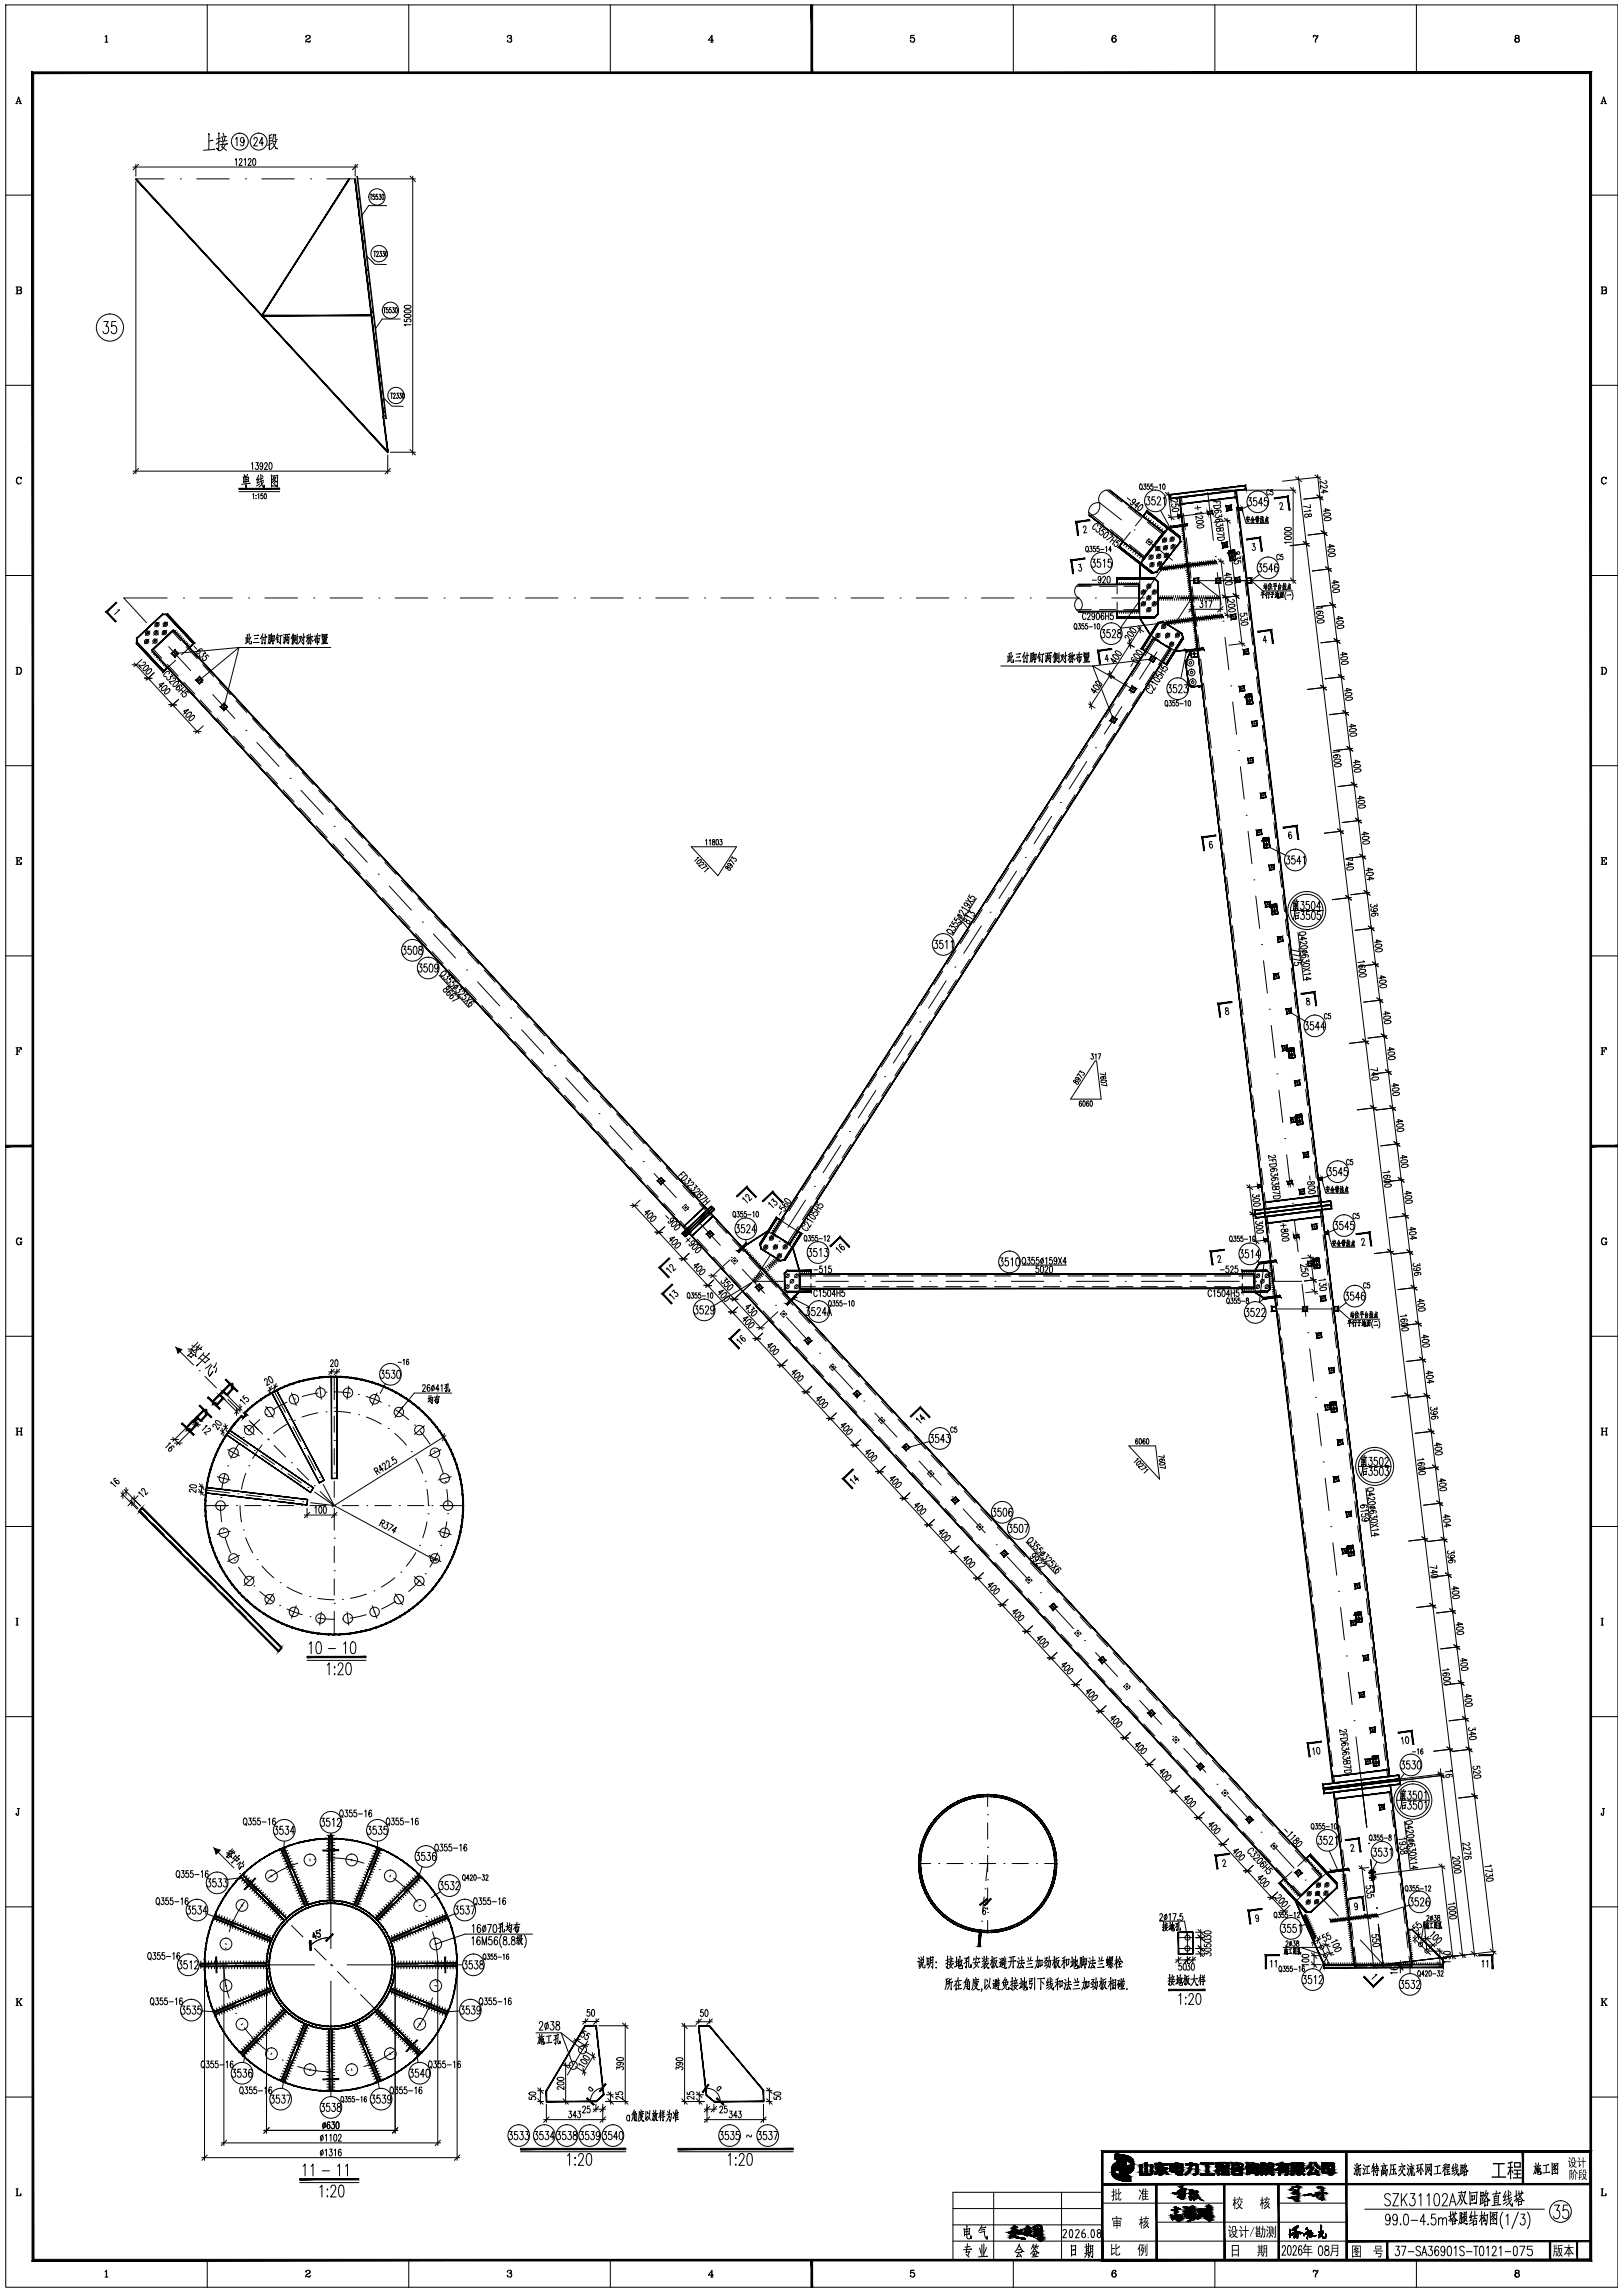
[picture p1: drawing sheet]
<svg xmlns="http://www.w3.org/2000/svg" width="598mm" height="845mm" viewBox="0 0 598 845" stroke-linecap="round" stroke-linejoin="round" font-family="sans-serif">
<!-- layer: 4 -->
<g fill="none" stroke="#000" stroke-width=".37">
<path d="M50.1 65.9h10.4M66.4 65.9h.1M72.5 65.9h12M90.4 65.9h.1M96.5 65.9h11.9M114.4 65.9h.1M120.4 65.9h10.5M404.9 185.1l8.2 6.5M417.8 195.3h.1M422.6 199l9.4 7.4M444.9 181.3l2.2 17.8M436.7 210.2h.1"/>
<path d="M438.3 213.9h22.8M441.4 213.9l8.2 6.4h-16M447.8 205.1h.1M448.5 211l1.4 11.9M453.8 202.8l.4 3.7M58.1 233.9h.1M61.6 220.3h-16l8.4 9.1M62.1 238.3l8.2 8.8M67.6 220.3h.1M73.6 220.3h12M91.6 220.3h.1M97.6 220.3h12"/>
<path d="M115.6 220.3h.1M121.6 220.3h12M139.6 220.3h.1M145.6 220.3h12M163.6 220.3h.1M169.6 220.3h12M187.6 220.3h.1M193.6 220.3h12M211.6 220.3h.1M217.6 220.3h12M235.6 220.3h.1M241.6 220.3h12"/>
<path d="M259.6 220.3h.1M265.6 220.3h12M283.6 220.3h.1M289.6 220.3h12M307.6 220.3h.1M313.6 220.3h12M331.6 220.3h.1M337.6 220.3h12M355.6 220.3h.1M361.6 220.3h12M379.6 220.3h.1M385.6 220.3h12"/>
<path d="M403.6 220.3h.1M409.6 220.3h12M427.6 220.3h.1M429.5 235.1h.1M439 220.3l-6.2 9.8M439.8 239.7l.3 2.4M450.6 228.9h.1M451.3 234.8l1.4 12M74.3 251.5h.1M78.4 255.9l8.1 8.8M416.6 255.3h.1M426.3 240.2l-6.5 10.1"/>
<path d="M441.5 240.7l-2.7 .4M453.5 252.7h.1M454.2 258.7l1.4 11.9M460.1 255.8l.4 3.6M90.6 269.1h.1M94.6 273.6l8.2 8.8M403.6 275.5h.1M413.3 260.4l-6.4 10.1M456.3 276.6h.1M106.8 286.8h.1M110.9 291.2l8.1 8.9M390.7 295.7h.1"/>
<path d="M400.4 280.6l-6.5 10.1M457 282.5l1.4 11.9M123.1 304.5h.1M127.2 308.9l8.1 8.8M377.7 315.9h.1M387.5 300.8l-6.5 10.1M459.1 300.4h.1M459.8 306.3l1.4 12M466.4 308.7l.4 3.7M139.4 322.1h.1M143.4 326.5l8.2 8.8M155.6 339.8h.1"/>
<path d="M364.8 336.1h.1M374.5 321l-6.5 10.1M462 324.2h.1M462.7 330.2l1.4 11.9M469.3 333.2l.5 3.7M159.7 344.2l8.1 8.8M171.9 357.4h.1M351.8 356.3h.1M361.5 341.2l-6.4 10.1M464.8 348h.1M465.5 354l1.4 11.9M176 361.8l8.1 8.8"/>
<path d="M188.2 375.1h.1M192.2 379.5l8.1 8.8M338.9 376.5h.1M348.6 361.4l-6.5 10.1M467.6 371.9h.1M468.4 377.8l1.4 12M204.4 392.7h.1M208.5 397.1l8.1 8.8M325.9 396.7h.1M335.6 381.6l-6.4 10.1M470.5 395.7h.1M475.6 386.2l.5 3.6"/>
<path d="M220.7 410.4h.1M224.7 414.8l8.2 8.8M313 417h.1M322.7 401.8l-6.5 10.1M471.2 401.7l1.4 11.9M473.3 419.5h.1M478.5 410.7l.5 3.6M236.9 428h.1M241 432.4l8.1 8.9M300 437.1h.1M309.7 422l-6.4 10.1M474 425.5l1.4 11.9"/>
<path d="M253.2 445.7h.1M257.3 450.1l8.1 8.8M287.1 457.4h.1M296.8 442.2l-6.5 10.1M476.2 443.4h.1M476.9 449.3l1.4 11.9M269.5 463.3h.1M273.5 467.7l8.2 8.8M283.8 462.4l-6.2 9.7h11M294.6 472.1h.1M300.6 472.1h12M318.6 472.1h.1"/>
<path d="M324.6 472.1h12M342.6 472.1h.1M348.6 472.1h12M366.6 472.1h.1M372.6 472.1h12M390.6 472.1h.1M396.6 472.1h12M414.6 472.1h.1M420.6 472.1h12M438.6 472.1h.1M444.6 472.1h12M462.6 472.1h.1"/>
<path d="M468.6 472.1h11M479 467.2h.1M479.7 473.2l1.4 11.9M484.8 463.6l.5 3.7M285.7 481h.1M289.8 485.4l8.1 8.8M302 498.6h.1M470.2 482.3h22.9M481.8 491h.1M482.5 497l1.5 11.9M306 503l8.2 8.8M318.2 516.2h.1"/>
<path d="M484.7 514.9h.1M491.2 516.6l.4 3.6M322.3 520.7l8.2 8.8M334.5 533.9h.1M338.6 538.3l8.1 8.9M485.4 520.8l1.4 11.9M487.5 538.7h.1M350.8 551.6h.1M354.8 556l8.2 8.8M488.2 544.7l1.4 11.9M367 569.2h.1M371.1 573.6l8.1 8.8"/>
<path d="M490.3 562.5h.1M491.1 568.5l1.4 11.9M497.5 569.6l.4 3.6M383.3 586.9h.1M387.4 591.3l8.1 8.8M493.2 586.4h.1M493.9 592.3l1.4 11.9M500.4 594.1l.4 3.6M399.6 604.5h.1M403.6 608.9l8.2 8.8M496 610.2h.1M496.7 616.2l1.5 11.9"/>
<path d="M415.8 622.2h.1M419.9 626.6l8.1 8.8M432.1 639.8h.1M498.9 634h.1M499.6 640l4 33.3-1.9-15.6M436.1 644.2l8.2 8.8M448.4 657.5h.1M506.7 647l.4 3.7M363.9 668.7h.1M363.9 661.3v4.4M363.9 671.7v6M452.4 661.9l8.1 8.8"/>
<path d="M464.6 675.1h.1M468.7 679.5l8.1 8.9M504.3 679.2h.1M94 696.1h.1M109.7 686.5a39.5 39.5 0 0 0-11 5.6M115.7 685.1h.1M121.9 684.6l5.4 .4 6.8 1.5M139.8 688.9h.1M145 692.1a38.7 38.7 0 0 1 8.8 8.7M338.5 686.7h4.4M345.9 686.7h.1M348.9 686.7h6"/>
<path d="M357.9 686.7h.1M360.9 686.7h6M362.6 699l-.7 5.9M362.9 696h.1M363.9 692.7h.1M363.9 680.7h.1M363.9 683.7v6M363.9 695.7v6M363.9 686.7l-.7 6.3M369.9 686.7h.1M372.9 686.7h6M381.9 686.7h.1"/>
<path d="M384.9 686.7h4.4M480.9 692.8h.1M484.9 697.2l8.2 8.8M505 685.2l1.4 11.9M83 717.8h.1M90 700.8a37.8 37.8 0 0 0-5.6 11M121.9 700.3v17.7M157 706.1h.1M159.4 711.8l1.5 6.8 .4 5.4M361.3 710.9l-.6 6.3M361.7 707.9h.1M363.9 704.7h.1"/>
<path d="M363.9 707.7v4.4M434.1 718h5.4M434.1 714h5.4M437.5 712v8M486.1 715.6l3.7 8.3M497.1 710.4h.1M501.2 714.8l8.4 9.1M507.1 703.1h.1M507.8 709l1.9 15.6M521.7 714.9l5.3 5.3M82.5 724l.4 5.4 1.5 6.8M98.2 724h17.7"/>
<path d="M121.9 724h.1M121.9 730v17.7M127.9 724h17.7M159.4 736.2a39.4 39.4 0 0 1-5.6 11M160.8 730.2h.1M86.8 741.9h.1M90 747.2a38.1 38.1 0 0 0 8.7 8.7M104 759.1h.1M145 755.9a38.9 38.9 0 0 1-10.9 5.6M149.8 751.9h.1M216.6 752l-7.6 12.6M109.7 761.5l5 1.2 7.2 .7"/>
<path d="M128.1 762.9h.1"/>
</g>
<!-- layer: 0 -->
<g fill="none" stroke="#000" stroke-width=".37">
<path d="M2.1 1.8h594v841h-594zM38.7 13.5l.6-.5v2.5M38.7 15.5h1.1M39.2 13.2v2.3M76.3 1.8v25M112.8 13.5l-.2 .1a.84 .84 0 0 1 .9-.6 .84 .84 0 0 1 .8 .8l-1.5 1-.2 .7M113.7 13l.5 .8-1 .7M114.3 15.2l-.4 .2-1.3-.1M114.3 14.9l-.2 .6-1.1-.3M150.6 1.8v25M187 13.5v.3l.1-.6a.91 .91 0 0 1 1.3 .2l-.1 .6-.7 .1M188 13l.3 .4-.3 .7 .6 .6a.85 .85 0 0 1-.8 .9 .85 .85 0 0 1-.9-.7l.1 .2"/>
<path d="M188.3 14.3l.1 .8-.4 .4M224.9 1.8v25M261.9 15.5h.8M262.2 13.3v2.2M262.9 14.8h-1.9l1.3-1.8v2.5M335.6 13.2l1.2-.2h-1.2l-.2 1.2a.89 .89 0 0 1 1.3-.3 .89 .89 0 0 1 0 1.4 .89 .89 0 0 1-1.3-.4l.1 .2M336.3 13.9l.6 .7-.1 .6-.5 .3M373.3 1.8v25M410.5 13a1.5 1.5 0 0 0-.2 2.5M410.6 14l.6 .7-.6 .8M411.1 13.4v.2l.1-.2a.8 .8 0 0 0-.8-.4 .8 .8 0 0 0-.7 .6 1.32 1.32 0 0 0 .6 1.9 .78 .78 0 0 0 1-.6 .78 .78 0 0 0-.7-.9 .78 .78 0 0 0-.9 .7M447.6 1.8v25"/>
<path d="M483.9 13.5l.3-.5 .9 .4 .4-.4-.1 .8-.6 .8-.1 .9M483.9 13v.8M484 13.3l1.1 .1M485.4 13.8a1.82 1.82 0 0 0-.8 1.7M521.8 1.8v25M558.7 13l-.3 .2-.2 .6a.83 .83 0 0 0 1.5 0l-.1-.6-.9-.2-.3 .4 .3 .7M559.2 13l.4 .4-.4 .7 .6 .5a.83 .83 0 0 1-.9 1 .83 .83 0 0 1-.7-1.3l.5-.2-.5 .5 .2 .7 .3 .2M559.2 14.1l.5 .5-.1 .7-.4 .2M5.8 38.2h.7M6 38.2l.9-2.5 .8 2.5M6.3 37.5h1M6.9 36l.7 2.2"/>
<path d="M7.2 38.2h.7M589.8 38.2h.7M590 38.2l.8-2.5 .9 2.5M590.2 37.5h1.1M590.8 36l.7 2.2M591.2 38.2h.7M76.9 49.1l.2 .5-.2 5.6M78.1 51.8l.4-.1-1.5 .3M78.6 55.1l.5-.1-4.1 .4M80.5 48.9l.2 .3-.2 6.2-.7-.8 .7 .7M81.2 50.9l-1.5 .4M81.2 51.9l-1.6 1.2"/>
<path d="M81.9 50.8l.2 .9M82.2 49l.3 1M82.2 52.1l-.5 2 1.7 1.3M82.9 50.4l-.3 1.5M83 53.2l-1.1 1.8-1.1 .6M83.5 53h.4l-2.9 .3M83.5 50.2l-2.1 .4M83.6 51.8l-2.2 .3M86.7 58.9l.4-.5v2.5M86.8 51.2l.5-.6v3.2M88.2 59v-.3a.55 .55 0 0 1 .8-.1 .55 .55 0 0 1 .1 .8l-1 1.5h1.1M89.9 51.7l-.3 .7a.84 .84 0 0 1-1-.8 .84 .84 0 0 1 1-.8l.3 .9a1.55 1.55 0 0 1-.8 2.1l-.4-.5"/>
<path d="M90 58.9l.4-.5v2.5M91.5 59l.1-.3a.56 .56 0 0 1 .8-.1 .56 .56 0 0 1 0 .8l-1 1.5h1.2M93.3 58.5l.4-.1a1.63 1.63 0 0 1-.1 2.5l-.5-1zM93.6 51.4l.1-.5a.68 .68 0 0 1 1-.1 .68 .68 0 0 1 0 1l-1.2 2h1.4M97.1 52.7h-1.6l1.1-2.1v3.2M99.2 49.6v5.5v-.8M100 50.8l-.7 .2M100 51.8l-.7 .2M100.1 49.5l-.8 .6M100.1 52.8l-1.5 .8M100.5 52.6l1.2 2.2h.6l-.7-.3M100.6 52.2l1.2-.2-.8 1.8-1.3 1.3"/>
<path d="M100.6 49.4v1.7l-.3 .9M100.7 49.8l.9-.2-.1 1.7h.7M2.1 71.9h10M49 61.5h82.8M50.1 60.6v4.3M50.1 66.9v107.7M51.1 60.6l-2.1 2M130.9 60.6v4.3M131.7 65.1l2.6 21.1h-.3l-2.5-21.1M131.8 73.1h.7v.3l-.7 .1zM131.8 65.1h-.4M131.8 60.6l-2 2"/>
<path d="M131.8 65.9h21.3M136.3 71.6h.8M136.7 71.6v1.9M138 71.6h-.6v.7a.54 .54 0 0 1 .7 .6 .54 .54 0 0 1-.7 .5l-.1-.2M139.1 71.6h-.6v.7a.55 .55 0 0 1 .7 .6 .55 .55 0 0 1-.7 .5l-.1-.2M139.7 71.6h.6l-.4 .7a.55 .55 0 0 1 .4 .7 .55 .55 0 0 1-.7 .4v-.2M140.8 71.7l.2-.1a1.28 1.28 0 0 1 0 1.9l-.3-.8zM142.5 75.8h-6.7l-2.5 3.6M151 64.9l2.1 2M152.1 64.9v102.7M586.1 71.9h10M133.1 83.7h.6l.1 .3h-.7z"/>
<path d="M133.7 88.9l.6-.1 .1 .3h-.7zM134.1 86.4h.2zM134.1 86.4v.1M134.3 86.3h-.3M134.3 86.4h-.2h.2M134.3 86.5h-.2l1.8 15.4h.2l-.2 .1M134.3 86.5l6.2 52.1M134.3 86.4v.1M134.9 99.4l.7-.1v.4l-.6 .1zM135.1 94.4l3 3 4.2 .1M137.7 92.6h.8M138.1 92.6v1.9"/>
<path d="M138.7 93.1l.3-.5 .3 .1 .1 .4-.7 1.4h.8M139.9 92.6h.6l-.3 .7a.54 .54 0 0 1 .4 .7 .54 .54 0 0 1-.8 .4v-.2M141 92.6h.6l-.3 .7a.53 .53 0 0 1 .4 .7 .53 .53 0 0 1-.7 .4l-.1-.2M142.2 92.7l.1-.1a1.27 1.27 0 0 1 0 1.9l-.3-.8zM5.9 105.7l1.8 .2 .2 .6-.6 .4M5.9 108.2l1.8-.1 .2-.7-.6-.5 .5 .5-.1 .6-.4 .2M6.3 105.7v2.5M6.4 105.7v2.5M7.3 105.7l.5 .5-.1 .5-1.3 .2M38.2 118.5h1.7l-.9 1.7a1.34 1.34 0 0 1 1 1.7 1.34 1.34 0 0 1-1.8 .8l-.3-.6M42.7 118.5h-1.5l-.1 1.9a1.02 1.02 0 0 1 1.8 .2 1.39 1.39 0 0 1 0 1.7 1.39 1.39 0 0 1-1.7 .4l-.3-.6M135.5 104.3h.7v.3h-.6z"/>
<path d="M135.9 102l4.4 36.6h.2M135.9 101.9v.1M136.8 114.9l.7-.1v.4h-.7zM141.3 113.4h.8M141.7 113.4v1.9M143 113.4h-.6v.7a.54 .54 0 0 1 .7 .6 .54 .54 0 0 1-.8 .4v-.2M144.1 113.4h-.6v.7a.54 .54 0 0 1 .7 .6 .54 .54 0 0 1-.7 .4l-.1-.2M144.6 113.4h.6l-.3 .7a.54 .54 0 0 1 .4 .7 .54 .54 0 0 1-.7 .3l-.1-.2M145.8 113.4h.2a1.27 1.27 0 0 1 0 1.9l-.4-.8zM147.4 117.6h-6.6l-2.5 3.6M148.9 117.7v.8h1a.73 .73 0 0 1 .7-1 .73 .73 0 0 1 .6 1.1l-.2 .1M149.1 116.1l1.2-.3 .7 .1 .4 .4a1.5 1.5 0 0 1-2.5 0z"/>
<path d="M149.1 114.4l1.2-.3 .7 .1 .4 .5a1.5 1.5 0 0 1-2.5 0zM149.1 112.7l1.9-.1 .4 .5-.4 .5h-1.6l-.5-.5zM151.4 119.6h-2.5l.5 .5M589.9 105.7l1.8 .2 .2 .6-.6 .4M589.9 108.2l1.8-.1 .2-.7-.6-.5 .5 .5-.1 .6-.4 .2M590.2 105.7v2.5M590.4 105.7v2.5M591.3 105.7l.5 .5-.1 .5-1.3 .2M138 125.5l.7-.1v.3l-.6 .1zM139.3 136.1l.7-.1v.3l-.7 .1zM140.3 138.7h.2zM140.3 138.7v.1"/>
<path d="M140.5 138.6h-.2h.2M140.5 138.7h-.2h.2M140.5 138.7l-.2 .1 1.8 15.4h.2M140.5 138.7l1.8 15.5M140.5 138.7h.1M2.1 142h10M139.9 141.1l.7-.1v.3l-.7 .1zM141.1 151.7l.7-.1 .1 .3-.7 .1zM141.3 146.6l3 3 4.2 .1M142.3 154.2h-.2M143.9 144.9h.8M144.3 144.9v1.9"/>
<path d="M145 145.3l.2-.4 .4 .1v.6l-.7 1.2h.8M146.1 144.9h.6l-.3 .7a.54 .54 0 0 1 .4 .7 .54 .54 0 0 1-.7 .3l-.1-.2M147.2 144.9h.6l-.3 .7a.53 .53 0 0 1 .4 .7 .53 .53 0 0 1-.7 .3l-.1-.2M148.4 144.9h.2a1.27 1.27 0 0 1 0 1.9l-.3-.8zM586.1 142h10M6.9 175.8a1.41 1.41 0 0 0 0 2.5M7.7 176.2l.1 .3v-.7l-.1 .4-.2-.2a1.17 1.17 0 0 0-1.5 1.1 1.17 1.17 0 0 0 1.5 1.1l.3-.5M49 173.6h94.8M51.1 172.6l-2.1 2M89.6 175.7l.2 2.1-.1-.3 1.9-.2h-.2l.3-1.5-1.9 .3M89.9 174.8l.4 1-.1-.5M90.6 176.1l.1 3.6-.1-.9"/>
<path d="M91.1 174.7l.1 .2-.4 1.1M91.2 176.6l-1.1 .2M91.8 178.1h.4l-3.1 .4M92.6 171l.5-.5v2.5M94.2 170.5h1l-.5 .9a.7 .7 0 0 1 .6 1.1 .7 .7 0 0 1-1.2 0M95.3 175.1l-.8 1.8 .8-.2M95.5 176.1l-.8 1.9 .8-.3M95.7 178.3l-1.2 .8M96.1 174.8l.1 2.1a3.2 3.2 0 0 0 1.1 2.8v-1l-.1 .9M96.5 175.2l.4 .5M96.8 171.3l-.2 .6a.67 .67 0 0 1-.9-.6 .67 .67 0 0 1 .9-.7l.2 .7a1.22 1.22 0 0 1-.6 1.7l-.4-.4M96.9 176.1l-1.2 .5"/>
<path d="M97 177.5l-1.6 2M97.1 177l-1.4 .5M97.5 171.1l.1-.4a.55 .55 0 0 1 .8-.1 .55 .55 0 0 1 0 .8l-1 1.6h1.2M99.3 170.6l.4-.1 .5 .5v1.5l-.5 .5-.4-.1-.1-.4zM99.9 174.9l.2 4.6-.1-.4h2h-.4M100 175.4l2.4-.2-.2 4.2-.2-.3M100.8 176.5l.9 1h.3l-.4-.1M100.8 178.2l.5 .4M100.8 176.1l.9-.1-1.5 1.8M100.9 177.5l.4 .5M100.9 175.5l-.6 1.4M142.9 167.6v7"/>
<path d="M143.8 172.6l-2 2M143.8 166.6h9.3M151 165.6l2.1 2M420.1 178.4l.1-.1a1.08 1.08 0 0 1 .7 1 1.08 1.08 0 0 1-.7 1.1 1.48 1.48 0 0 1-.1-2zM420.4 180l.4 .5M421.4 178.3h.7l-.4 .8a.56 .56 0 0 1 .5 .8 .56 .56 0 0 1-.9 .1M423.4 178.3h-.7v.8a.59 .59 0 0 1 .8 .6 .59 .59 0 0 1-.8 .5l-.1-.2M424.7 178.3h-.6v.8a.59 .59 0 0 1 .8 .6 .59 .59 0 0 1-.9 .5l-.1-.2M425.3 179.5h1.2M427.2 178.7l.3-.4v2.1M428.5 178.4l.2-.1a1.21 1.21 0 0 1 0 2.1l-.4-.9zM475.4 179.6l2 2"/>
<path d="M476.4 179.6v35.4M477.3 175.7l2.3 1.8M478.3 175.6l3.1 25.8M479.4 176.5l-6.9 .8M484.4 175l2.2 1.8M485.4 174.9l1 9.4M486.5 175.8l-6.9 .7M488.2 177.2h.4a.55 .55 0 0 1 .1 .8 .55 .55 0 0 1-.7 .1l-1.7-.8 .1 1.1M488.4 178.8l.3 .1a.55 .55 0 0 1 .2 .7 .55 .55 0 0 1-.8 .2l-1.6-.9 .1 1.2M590.8 175.8a1.41 1.41 0 0 0 0 2.5M591.7 176.2l.1 .3v-.7l-.1 .4-.3-.2a1.17 1.17 0 0 0-1.4 1.1 1.17 1.17 0 0 0 1.4 1.1l.4-.5M88 181.2h15"/>
<path d="M93.1 182.3l.3-.4v1.9M94.3 182.5v.2zM94.3 183.6h.1M95 182.3l.3-.4v1.9M96.8 181.9h-.6v.7a.56 .56 0 0 1 .8 .6 .56 .56 0 0 1-.9 .4v-.2M97.5 182l.2-.1a1.1 1.1 0 0 1 0 1.9l-.4-.8zM399.1 194.5l.1-.4a.54 .54 0 0 1 .7-.2 .54 .54 0 0 1 .2 .8l-.8 1.7 1.1-.1M404.4 193.9a.66 .66 0 0 0-.3-1 .66 .66 0 0 0-.9 .5l-.4 .4a.66 .66 0 0 0-.2 1 .66 .66 0 0 0 1 .1M405 185.2a3.5 3.5 0 0 0-3.7 4.7M405 185.2a3.5 3.5 0 0 1-3.7 4.7M405.3 193.8l.7 .6-1 .4a.69 .69 0 0 1-.1 1.2 .69 .69 0 0 1-1-.7M407.1 196.6l.8-.6 .5 .4-.4 .9-1 .9-.5-.4z"/>
<path d="M407.2 195.3l-.6-.5-.6 .8a.73 .73 0 0 1 .4 1.2 .73 .73 0 0 1-1.3-.3l.1-.2M408.7 180.6a3.5 3.5 0 0 0-3.7 4.6M409.1 196.8l.9 .7-2.2 1.5M409.7 198.8l.9 .7M410.5 197.9l-1.6 1.9M411.4 198.6l-1.6 2M412.6 199.6l-.6-.5-.6 .7a.74 .74 0 0 1 .3 1.2 .74 .74 0 0 1-1.2-.2l.1-.3M415.3 183.5l1.2 .9M418.1 185l-.5 .3a.67 .67 0 0 1-.3-1.1 .67 .67 0 0 1 1.1 0l-.3 .8a1.25 1.25 0 0 1-1.5 .9v-.5M419.1 186.7l-1-.7 1.7-.8-1.6 1.9M419.8 186.5l.8-.6 .5 .5-.6 1.2-.8 .5-.5-.4zM422.5 183.1h1.1l-.6 1.1a.87 .87 0 0 1 .6 1.2 .87 .87 0 0 1-1.2 .4l-.1-.3"/>
<path d="M422.5 190.2l-.6 .7M423.3 190.9l-.5 .7M424.2 191.5l-.6 .8M425 192.2l-.6 .7M425.5 183.1h-1v1.1a.91 .91 0 0 1 1.2 .9 .91 .91 0 0 1-1.2 .8l-.2-.4M425.9 192.8l-.6 .8M426.4 183.8l.1-.4a.66 .66 0 0 1 .9-.2 .66 .66 0 0 1 .1 1l-1.2 1.9h1.4M426.7 193.5l-.6 .7M427.5 194.2l-.5 .7M427.6 188.1l3.2 5.9M428.3 194.8l-.5 .8M428.6 183.6l.5-.5v3"/>
<path d="M429.2 195.5l-.6 .7M429.4 181.5l2.2 1.7M430.4 181.3l1.2 10.3M430.4 189.7l2.2 1.8M431.9 187.7l1.3-.4 1.1 .4a1.49 1.49 0 0 1-2.5 .3zM432 185.8l-.2 .1a.71 .71 0 0 0 .7 1 .71 .71 0 0 0 .5-1.2h1.1v.8M433.3 184l.3 .1a.55 .55 0 0 1 .2 .7 .55 .55 0 0 1-.8 .2l-1.6-.8 .1 1.1M435.9 194.1l-.7 .1M436 194.9l-.7 .1M436.1 195.7h-.7M436.2 196.5h-.7M436.3 197.2l-.7 .1"/>
<path d="M436.4 198l-.7 .1M436.5 198.9h-.7M436.5 199.6l-.7 .1M440.9 192.1l1.9-.4 .5 .5-.4 .5-1.5 .2-.6-.4zM441.1 193.8l1.3-.4 1.1 .3a1.49 1.49 0 0 1-2.5 .3zM441.2 186.4l.2 1.5M442.3 187l-2.1 .3M442.4 188.6l.5 .3-2.5 .3M442.5 190.1h.3a.55 .55 0 0 1 .2 .8 .55 .55 0 0 1-.8 .1l-1.6-.8 .1 1.2M443.8 180.7l-14.3 1.7M444.8 189l-14.3 1.7M445.9 180.6h31.5"/>
<path d="M447 184.9l2.5-.3 .1 1M447.2 186.4l2.5-.3a1.35 1.35 0 0 1-.8 1.3 1.35 1.35 0 0 1-1.5-.2zM448.2 188l.6 .2a.68 .68 0 0 1-.5 .9 .68 .68 0 0 1-.8-.8l.7-.3a1.25 1.25 0 0 1 1.7 .5l-.3 .3M448.3 184.7l.1 .7M448.6 198.1l2.5-.3a1.36 1.36 0 0 1-.8 1.3 1.36 1.36 0 0 1-1.5-.2zM448.6 191.3l.6 .2a.67 .67 0 0 1-.5 .9 .67 .67 0 0 1-.8-.7l.7-.4a1.23 1.23 0 0 1 1.7 .5l-.3 .3M449.5 194.6l.2 1 1-.2v-1l-2.5 .3 .3 1.1h.6l.5-.5M450.1 189.5l.1 1-1-.4a.69 .69 0 0 1-1 .7 .69 .69 0 0 1-.1-1.2M450.5 192.9l.1 .9-1-.4a.7 .7 0 0 1-1 .7 .7 .7 0 0 1-.2-1.2M450.8 196.1l.2 1.1-2.6-.5M451.1 191l2.2 1.8M452.1 190.9l3.5 29.7"/>
<path d="M453.2 191.8l-5.9 .7M457.6 187.9l1.5 4.9h8.3M459.2 190.5l-.1 .5M459.2 190.7l1.1-.2-.2 .4M459.7 190.2l.1 .3M459.7 190.8l-.3 1 .8 .6M459.7 186.5l-2.1 1M459.9 183.4h1.1l-.6 1.1a.89 .89 0 0 1 .7 1.2 .89 .89 0 0 1-1.2 .6l-.2-.5M460 191.4l-.9 1.2M460.2 191.3l-1.2 .2M461.4 190.5l.6 1h.3l-.4-.1M461.4 191.4v1"/>
<path d="M461.5 190.3l-.8 1.4M461.6 191.4h-.5M461.7 191.8l-.6 .1M461.8 192.4h-.9M462.6 191.1l-.1 .5M462.6 191.2l1.2-.2-.1 .3M462.9 190.2v.9M462.9 191.5v.8v-.3M462.9 191.6l.7-.1-.1 .7M462.9 183.4h-1l-.1 1.3a.94 .94 0 0 1 1.4 .6 .94 .94 0 0 1-1 1.1l-.5-.6M463.2 190.2v.8M463.2 191.2v1.5v-.4"/>
<path d="M463.5 190.1l-.1 .9M463.6 190.6l-1 .1M464.6 190.2l-.1 2.3M464.8 191.3l-.6 .4M464.8 191l-.5 .1M465.2 190.2v1.1M465.2 191.5v1M465.2 185.4h-1.5l1-2v3M465.4 191.9l-.5 .1M465.5 192.4h.2l-1 .1M465.6 190.7l-.7 .2M465.6 191.3l-.7 .1"/>
<path d="M466.2 192l-.1 .5M466.4 191v.9l.7-.2v-.6l-.7 .1M466.5 192l.1 .5M466.7 190.2v1M466.8 192l.1 .5M466.9 183.4h-1l-.1 1.3a.94 .94 0 0 1 1.4 .6 .94 .94 0 0 1-1 1.1l-.5-.6M467.1 192l.2 .5M467.1 190.7h-.4M467.7 180.9a.54 .54 0 0 0-.7-.5 .54 .54 0 0 0-.3 .7v.5a.54 .54 0 0 0 .3 .8 .54 .54 0 0 0 .7-.5M468.9 180.4h-.7v.7a.59 .59 0 0 1 .8 .6 .59 .59 0 0 1-.8 .5l-.1-.2M471.5 185.9l.1-.4a.55 .55 0 0 1 .7-.2 .55 .55 0 0 1 .2 .8l-.9 1.7 1.2-.2M473.4 197.9l1.9-.1 .5 .5-.5 .4h-1.5l-.5-.4z"/>
<path d="M473.4 196.3l1.9-.2 .5 .6a1.63 1.63 0 0 1-2.5-.2zM473.4 194.6l1.9-.2 .5 .6-.5 .4h-1.5l-.5-.4zM475.8 199.8h-2.5l.5 .5M480.2 199.5l2.2 1.8M480.8 189.6a.99 .99 0 0 1 1.6 .7h.5l.3-.4-.2-.5-.7 .1a.84 .84 0 0 1-.6 1 .84 .84 0 0 1-1-.6zM481.2 199.4l53.1 446.2M482.5 187.8l.5 .4-2.5 .3M482.7 185.9l.1 1.2-2.5-.6M485.2 182.3l2.2 1.8M485.2 182.4l2.2 1.8M486.2 182.2l3.4 28.5M486.7 181.4l2.5-.2-1.7-.7 .1 1.3"/>
<path d="M486.7 195.6l2.3 1.7M487.3 183.1l-7 .8 7-.7M487.5 188.4l2.5-.3-1.7-.7 .1 1.3M487.8 189.4l1.8-.4 .6 .5a1.58 1.58 0 0 1-2.5 .2zM488 191.1l1.2-.4 1.2 .3a1.49 1.49 0 0 1-2.5 .3zM488.8 196.3l-6.9 .9M2.1 212.1h10M397.3 208l.9-.1-.4 1a.7 .7 0 0 1 .8 1 .7 .7 0 0 1-1.2 .2M397.3 215.3a2.91 2.91 0 0 0 0 5M400.2 201.4l.2-.1a1.08 1.08 0 0 1 .7 1 1.08 1.08 0 0 1-.7 1 1.48 1.48 0 0 1-.2-1.9zM400.6 202.9l.4 .6M401.6 201.3h.7l-.4 .8a.56 .56 0 0 1 .5 .8 .56 .56 0 0 1-1 0"/>
<path d="M402.4 206h1.1l-.6 1.2a.86 .86 0 0 1 .6 1.1 .86 .86 0 0 1-1.2 .5l-.1-.3M402.4 213.8h1.5M403.6 201.3h-.7v.8a.59 .59 0 0 1 .8 .6 .59 .59 0 0 1-.9 .4v-.2M404.9 201.3h-.7v.8a.59 .59 0 0 1 .8 .6 .59 .59 0 0 1-.8 .4l-.1-.2M405.4 206h-1l-.1 1.3a.94 .94 0 0 1 1.4 .6 .94 .94 0 0 1-1 1.1l-.5-.5M405.5 202.5h1.2M405.6 213.2l-.2 .6a.67 .67 0 0 1-.9-.7 .67 .67 0 0 1 .9-.6l.2 .7a1.23 1.23 0 0 1-.6 1.7l-.4-.4M406.3 213l.1-.4a.56 .56 0 0 1 .8-.1 .56 .56 0 0 1 0 .8l-1 1.6h1.2M406.5 206.6l.5-.6v3M407.4 201.7l.3-.4v2M408.1 212.5l.4-.1 .5 .4v1.6l-.5 .5-.6-.5zM409.4 206h-1l-.1 1.3a.94 .94 0 0 1 1.4 .6 .94 .94 0 0 1-1 1.1l-.5-.5"/>
<path d="M409.5 202.6h-1l.7-1.3v2M412.4 214.7v.7M413.2 214.7v.7M414 214.7v.7M414.6 200.3l-.6 .7M414.8 214.7v.7M415.4 200.9l-.6 .7M415.6 214.7v.7M416.2 201.6l-.5 .7M416.4 214.7v.7M417.1 202.2l-.6 .8M417.2 214.7v.7"/>
<path d="M417.9 202.9l-.6 .7M418 214.7v.7M418.8 203.6l-.6 .7M418.8 214.7v.7M419.6 214.7v.7M419.6 204.2l-.6 .7M420.4 204.9l-.6 .7M421.3 205.5l-.6 .8M426.7 219.5v.7M427.5 219.5v.7M427.6 208.6l.1 .7M427.7 209.7l.1 .7"/>
<path d="M427.7 210.1l-15 21.4 17.3-2.1M428.3 219.5v.7M428.3 208.5l.1 .7M428.5 209.6l.1 .7M429.1 219.5v.7M429.2 208.4v.7M429.3 209.5l.1 .7M429.9 219.5v.7M429.9 208.3l.1 .7M430.1 209.5l.1 .7M430.7 219.5v.7M430.7 208.2l.1 .7"/>
<path d="M430.9 209.4l.1 .7M431.5 219.5v.7M431.5 208.1l.1 .7M431.7 209.3l.1 .7M432.3 219.5v.7M432.3 208l.1 .7M432.5 209.2v.7M433.1 219.5v.7M433.1 208l.1 .7M433.3 209.1v.7M433.9 219.5v.7M433.9 207.8l.1 .7"/>
<path d="M434 209l.1 .7M434.7 219.5v.7M434.7 207.8l.1 .7M434.8 208.9l.1 .7M435.5 219.5v.7M435.5 207.7l.1 .7M435.6 208.8l.1 .7M436.3 219.5v.7M436.3 207.6l.1 .7M436.4 208.7l.1 .7M436.6 200.4l-.7 .1M436.7 201.2l-.7 .1"/>
<path d="M436.8 202l-.7 .1M436.9 202.8l-.7 .1M437 203.6l-.7 .1M437.1 219.5v.7M437.1 207.5l.1 .7M437.1 204.4l-.7 .1M437.2 205.2l-.7 .1M437.2 208.6l.1 .7M437.3 206l-.7 .1M437.4 206.8l-.7 .1M437.5 207.6l-.7 .1M437.6 208.4l-.7 .1"/>
<path d="M437.7 209.2h-.7M437.8 210l-.7 .1M437.9 210.7l-.7 .1M437.9 219.5v.7M437.9 207.4l.1 .7M438 211.6h-.7M438 208.5l.1 .7M438.1 212.4h-.7M438.1 213.1l-.6 .1M438.3 213.9l-.7 .1M438.3 214.7l-.7 .1M438.4 215.5l-.7 .1"/>
<path d="M438.5 216.3l-.7 .1M438.6 217.1l-.7 .1M438.7 219.5v.7M438.7 207.3l.1 .7M438.7 217.9l-.7 .1M438.8 208.4l.1 .7M438.8 218.7l-.7 .1M438.9 219.5l-.7 .1M439.5 219.5v.7M439.5 207.2l.1 .7M439.6 208.3l.1 .7M440.3 219.5v.7"/>
<path d="M440.3 207.1l.1 .7M440.4 208.2l.1 .7M441.1 219.5v.7M441.1 207l.1 .7M441.2 208.1l.1 .7M441.9 206.9v.7M441.9 219.5v.7M442 208l.1 .7M442.7 206.8v.7M442.7 219.5v.7M442.8 207.9l.1 .7M443.4 206.7l.1 .7"/>
<path d="M443.5 219.5v.7M443.6 207.8l.1 .7M444.2 206.6l.1 .7M444.3 219.5v.7M444.4 207.7l.1 .7M445 206.5l.1 .7M445.1 219.5v.7M445.2 207.7l.1 .7M445.8 206.4l.1 .7M445.9 219.5v.7M446 207.6v.7M446.6 206.3l.1 .7"/>
<path d="M446.7 219.5v.7M446.8 207.5v.7M447.4 206.2l.1 .7M447.5 219.5v.7M447.5 207.4l.1 .7M448.3 219.5v.7M448.8 206l2.2 1.7M449.1 219.5v.7M449.8 205.9l2.6 21.8M449.8 213.9h27.6M450.4 219.2l2.2 1.8M450.9 206.7l-1.9 .3"/>
<path d="M451.1 212l2.5-.3-1.7-.6 .1 1.2M451.4 213.1l1.8-.4 .6 .5a1.58 1.58 0 0 1-2.5 .1zM451.6 214.7l1.9-.4 .5 .6a1.6 1.6 0 0 1-2.5 .1zM454.3 218.8l2.2 1.7M454.3 203.6a1.01 1.01 0 0 1 1.7 .7l.7-.1v-.6l-.4-.3-.4 .1a.84 .84 0 0 1-.6 1.1 .84 .84 0 0 1-1.1-.6zM454.4 218.8l2.2 1.7M454.9 203l-1.8 .2 .4 3.4M455.1 206.7l-.4 .2a.74 .74 0 0 0 .9 .9 .74 .74 0 0 0 .4-1.1l1.1-.1 .1 .8M455.3 218.6l2.4 19.5M456.4 219.5l-5.8 .7 5.9-.7M456.9 205l.1 .9-1-.4a.69 .69 0 0 1-.9 .7 .69 .69 0 0 1-.2-1.1M459.3 213.1l.2 1.6"/>
<path d="M461.3 200.4l.9-.1-.4 1a.7 .7 0 0 1 .8 1 .7 .7 0 0 1-1.2 .1M463.7 207.7h1.1l-.6 1.2a.89 .89 0 0 1 .6 1.1 .89 .89 0 0 1-1.1 .6l-.2-.4M464 211.7l-2.9 2.2 4.1 3.8h11.1M464.8 218.5l.1 .4M465.2 218.2v2.2v-.3M465.6 218.1l-.9 .1M465.7 218.3l-.2 .7M465.7 216l.1 .5M465.8 215.1l.1 .2M465.8 219.1l-1.3 .2M466 215.7l-.1 .9M466.1 216.5l-.6 .3"/>
<path d="M466.2 215.6l-.7 .2M466.2 216.2l.1 1v-.2h.5v-.7l-.6 .1M466.4 214.9v1.4M466.6 219v1.4v-.4M466.7 207.7h-1v1.2a.7 .7 0 0 1 1.1 .3 .88 .88 0 0 1 0 1.2 .88 .88 0 0 1-1.2 .1l-.1-.3M466.8 218l-.6 .8M466.9 218.6l-.8 1M466.9 215.6l-.4 .1M467.5 218.9v1.6l-.3-.4M467.5 215.4v1.9v-.3M467.5 218.2l-.5 .1M467.7 214.8l-.6 1.3"/>
<path d="M467.7 218.8l-.8 .2M467.9 215.9l.1 .7v-.3M468.1 214.9l.1 .3M468.4 215.7l-.2 1.3M468.6 215.5l-.9 .1M468.8 218.3l-.1 1.9-.2-.2 .2 .2M468.8 217h-1.1M469 209.7h-1.5l1-2v3M469 218.2l-.7 .1M469.2 218.9h.2l-1.4 .1M469.3 215.3l.1 .5M469.7 215v2.3v-.3"/>
<path d="M470.1 218.2v1.7l-.4 .2 .6-.3M470.1 214.9l-.9 .2M470.2 215.2l-.3 .6M470.3 219.4l.8-.7-.1 1.2M470.3 215.9l-1.3 .2M470.3 219l-.5 .2M470.4 218.6l.1 1.7 .7 .1 .1-.6-.1 .6M470.7 218v2.1v-.3M470.8 208.2l-.6-.5a1.92 1.92 0 0 0 .1 3 .88 .88 0 0 0 .6-1 .88 .88 0 0 0-1-.7l-.3 .7M471.1 216.2v1v-.1l.7-.1v-.7l-.7 .1M471.4 204.7a.53 .53 0 0 0-.7-.4 .53 .53 0 0 0-.3 .7v.5a.53 .53 0 0 0 .3 .7 .53 .53 0 0 0 .7-.4M471.4 214.9l-.5 1.1 1-.2"/>
<path d="M471.6 215.4l.4 .7M471.7 218.8l.1 1.5 .8-.2-.2-1.3M471.7 218.9l1.1-.1-.1 1.4-.1-.1M472.1 218.9v1.2M472.2 218.3l-.1 .5M472.2 219.6h-.1M472.2 219.2l-.1 .1M472.6 204.3h-.7v.7a.59 .59 0 0 1 .8 .6 .59 .59 0 0 1-.9 .5v-.2M472.8 218.2l-1.2 .1M472.8 214.9v2.3M473 216l-.5 .4M473.1 215.7l-.5 .1"/>
<path d="M473.5 214.9v1.1M473.5 216.2v1M473.6 216.6l-.5 .1M473.8 217.1h.2l-1 .1M473.8 218.2a2.49 2.49 0 0 0 0 2.8M473.8 215.4l-.6 .2M473.9 216l-.8 .1M474.5 216.7l-.1 .5M474.6 215.7l.1 .9 .6-.2 .1-.6-.8 .1M474.8 216.7v.5M474.9 214.9l.1 1M475.1 216.7l.1 .5"/>
<path d="M475.4 216.7l.2 .5M475.4 219.2h.2l-1.5 .1M475.4 215.4h-.4M475.4 213l2 2M476 218.2a2.59 2.59 0 0 1 0 2.8M482.3 200.3l-7 .8M488.3 208.8l2.3 1.8M489.1 201.6l2.5-.3-1.8-.6 .2 1.2M489.3 208.7l1.8 15.2M489.4 202.6l1.8-.3 .6 .5-.5 .5-1.5 .1-.5-.3zM489.5 204.3l1.9-.4 .6 .5-.5 .5-1.5 .2-.5-.4zM490.4 209.6l-6.9 .8"/>
<path d="M490.7 214.8l2.5-.3-1.8-.6 .2 1.3M490.9 215.9l1.3-.4h.6l.5 .4a1.47 1.47 0 0 1-2.5 .2zM491.1 217.5l1.3-.4 1.1 .4a1.49 1.49 0 0 1-2.5 .3zM586.1 212.1h10M43.4 224.7h.6l-1.8 1.7M64.9 232.3l-.5 .4M65.4 232.8l-.5 .5M66 233.4l-.5 .5M66.5 234l-.5 .5M67.1 234.6l-.6 .5M67.6 235.2l-.5 .5M68.1 235.8l-.5 .5"/>
<path d="M68.7 236.4l-.5 .4M69.2 237l-.5 .4M69.8 237.5l-.5 .5M71.5 238.1l1 1.1M74.4 239.7l.1-.5a1.54 1.54 0 0 0-1.9 1.6 .73 .73 0 0 0 1-.2 .73 .73 0 0 0-.2-1l-.6 .3M90.6 234.9l.1 2M91 233.8l.1 2.9M91.6 236.4l-1.2 .7M91.6 235.2l-.5 .2M91.7 233.6l.1 3.5 .8 .1v-1v1M92.4 234.8l-.6 .9M94.8 235.3l.2-.1-1.2 .2"/>
<path d="M94.9 234.1h.4l-1.7 .1M95.1 236.7h.4h-2.3M96.5 234.4l.1 2.9v-.5M96.8 233.5l-.9 1.9M97.1 235.4l.1 .6M97.7 233.6l-.1 3.7-.3-.5 .3 .4M98 234.7h.4l-1.6 .2M99.1 233.8v2.2l-.4 1.2M99.1 234.1l.5-.1-.1 3.1-.2-.3 .2 .3M99.4 234.9h-.3M99.4 235.6l-.3 .1M100 233.5l.1 1.8-.4 1.1 .6-.3"/>
<path d="M100.2 235.8l.1 .6M100.4 234.5l-.7 .2M100.4 235.2l-.7 .2M100.5 234.1l.1 3.3v-.5M100.6 234.4l.6-.2-.3 2-.2-.3 .2 .2M102.2 235l-.1 1.8 .7-.7M102.3 233.5l-.8 2M102.6 234.9l-.6 .1M102.6 234.2l-.5 .2M102.7 235.5l-.9 .3M103.3 234.4l.1 2.9-.4-.6 .4 .5M103.7 234.2h.3l-1.2 .2"/>
<path d="M104.6 234.6l.1 2.6v-.6M104.6 234.9l1.8-.3-.1 2.6-.4-.5 .4 .4M105.2 235.5l.3 .4-.1-.2M105.3 233.9l-.5 2.6M105.8 235.4l.3 .7-.1-.3M105.9 233.8l-.2 1.7-.4 1.2M106.4 233.8l.3-.1-2.3 .2M107.7 234.4v3v-.5M107.9 233.5l-.7 1.9M108.4 236.3l.4 .7M108.4 234.7v1.5l-.5 1.2M108.7 235.8l.1 .2v-1.9l-.7 .1v-.3v2.3v-.3"/>
<path d="M109.1 234.4v1.6M109.1 236.9l.4 .4M109.5 233.6v3.8l-.4-.6M110.1 234.7l.9-.2-1.1 2.6M110.3 234.9l.7 1.8M111.3 235.3l.2 .7M111.8 233.5l.1 3.9-.5-.5 .5 .4M112.3 234.8l-1.2 .2M113.5 234.2v3.2v-.5M113.5 234.9l-.7 1.6M113.5 235.2l.4 .4M113.8 233.7l-.9 .7"/>
<path d="M113.9 234.8l-1 .3M114.2 234.7l1-.2-.3 .6M114.2 235.6l-.5 1.1M114.4 233.6l-.4 1.8M114.4 234.9l.1 2.5-.4-.6 .4 .5M114.7 235.7l.5 .7M116.3 235.2l.1 1.6v-.6M116.4 235.4l1.2-.3-.2 1.7-.3-.5 .3 .4M116.9 234.7v2.7v-.5M117 233.4l-.5 1.4-.9 1.3M117.6 234.3l.4-.1-2.2 .2M118.6 233.6l.1 1.2v-.3l1.8-.1v-.7l-1.8 .2"/>
<path d="M119.3 233.9v.5M119.5 234.5v1M119.5 236.7h.4h-.9M119.7 235.9l.2-.1-.9 .2M119.8 233.9v.5M119.8 236.2l-.8 .2M120.1 237.1l.1-1.8-1.2 .3-.1-.3 .1 1.9M120.3 234.9h.3l-2 .2M120.5 237.1l.3-.1-2.4 .2M121.9 238.6h-33.8l-5.6 21.8M396 229.9l.1-.1a1.06 1.06 0 0 1 .7 1 1.06 1.06 0 0 1-.7 1 1.51 1.51 0 0 1-.1-1.9zM396.3 231.4l.4 .6"/>
<path d="M396.9 220.6l.4-.3a2.92 2.92 0 0 1 0 5 2.91 2.91 0 0 1-.4-4.7zM397.3 229.8h.7l-.4 .8a.56 .56 0 0 1 .5 .8 .56 .56 0 0 1-.9 0M399.3 229.8h-.7v.9a.57 .57 0 0 1 .8 .4 .57 .57 0 0 1-.8 .5l-.1-.2M400.1 226.4a.66 .66 0 0 0-.9-.6 .66 .66 0 0 0-.4 1v.6a.66 .66 0 0 0 .4 .9 .66 .66 0 0 0 .9-.6M400.6 229.8h-.6l-.1 .9a.57 .57 0 0 1 .9 .4 .57 .57 0 0 1-.9 .5l-.1-.2M400.7 226.4v-.3a.56 .56 0 0 1 .8-.1 .56 .56 0 0 1 .1 .8l-1 1.5h1.1M401.2 231h1.2M403.1 230.2l.3-.4v2M403.3 226.6l-.2 .6a.67 .67 0 0 1-.9-.6 .67 .67 0 0 1 .9-.7l.2 .7a1.22 1.22 0 0 1-.6 1.7l-.4-.3M404.2 225.9l.2-.1a1.5 1.5 0 0 1 0 2.5l-.4-.4-.1-.7zM404.4 229.9l.2-.1a1.19 1.19 0 0 1 0 2l-.4-.8zM405.9 232h1.1l-.6 1.1a.85 .85 0 0 1 .7 1.2 .85 .85 0 0 1-1.3 .4l-.1-.3"/>
<path d="M406.7 226.2l-.4-.4a1.56 1.56 0 0 0-.1 2.5 .73 .73 0 0 0 .5-.8 .73 .73 0 0 0-.8-.6l-.2 .6M407.3 225.8v2.5M407.3 227h1.2M408.5 225.8v2.5M408.9 232h-1l-.1 1.3a.94 .94 0 0 1 1.4 .5 .94 .94 0 0 1-1 1.2l-.5-.6M409.8 232.7l.1-.4a.67 .67 0 0 1 1-.1 .67 .67 0 0 1 0 .9l-1.2 1.9h1.4M410.1 225.8h-.9v1a.73 .73 0 0 1 1 .7 .73 .73 0 0 1-1 .6l-.1-.2M411 239.9l.6-.1 .9 .5 .4 .3 .2 .7a1.48 1.48 0 0 1-2.1-1.4zM411.9 232.1v.9a1.09 1.09 0 0 1 1.1 .7 1.09 1.09 0 0 1-.4 1.3 .93 .93 0 0 1-1-1 .93 .93 0 0 1 1.1-.9l.3-.4-.1-.6zM412.4 225.3v.7M413.2 225.3v.7M414 225.3v.7"/>
<path d="M414.8 235.1l-.3-.3a.55 .55 0 0 1 .4-.7 .55 .55 0 0 1 .7 .4l.7 1.7 .7-1M414.8 225.3v.7M415.4 236.9l2.4 1.5M415.5 232.9l.6-.1 .9 .4 .6 .7-.1 .5-.6 .1-.8-.5-.7-.7zM415.6 225.3v.7M416 236.1l.6 2.7M416.4 231.5l.6-.1 .9 .4 .6 .8-.1 .4a1.63 1.63 0 0 1-2-1.5zM416.4 225.3v.7M417.2 225.3v.7M418 225.3v.7M418.7 239.6h.6l.9 .4 .6 1-.3 .3-1-.3-.7-.6zM418.8 225.3v.7"/>
<path d="M419 231.3l2.4 1.5M419.6 225.3v.7M419.6 230.5l.6 2.7M420.4 231l-19 29.7M421.9 238.9l.6 .4M422.4 238.2l.6 .4M422.8 237.6l.6 .3M423.2 236.9l.6 .4M423.7 236.2l.5 .4M424.1 235.6l.6 .3M424.5 234.9l.6 .4M427.1 220.5v.7"/>
<path d="M427.9 220.5v.7M428.7 220.5v.7M429.5 220.5v.7M430.3 220.5v.7M430.4 228.4l.1 .7M430.8 239.9l.6 .4M430.8 229.5l.1 .7M431.1 220.5v.7M431.2 228.3l.1 .7M431.2 239.2l.6 .4M431.6 229.4l.1 .7M431.9 220.5v.7"/>
<path d="M432 228.2l.1 .7M432.4 229.3l.1 .7M432.7 220.5v.7M432.8 228.1l.1 .7M433.2 229.2l.1 .7M433.5 220.5v.7M433.6 228l.1 .7M434 229.1l.1 .7M434.3 220.5v.7M434.4 227.9l.1 .7M434.8 229l.1 .7M435.1 220.5v.7"/>
<path d="M435.2 227.9l.1 .7M435.6 228.9l.1 .7M435.9 220.5v.7M436 227.7l.1 .7M436.4 228.8l.1 .7M436.7 220.5v.7M436.8 227.7l.1 .7M437.2 228.8l.1 .6M437.5 220.5v.7M437.6 227.6l.1 .7M438 228.7l.1 .7M438 224.5h12.6"/>
<path d="M438.3 220.5v.7M438.4 227.5v.7M438.8 228.6l.1 .6M439 220.3l-.7 .1M439 221.3v4.2M439.1 220.5v.7M439.1 221.1l-.7 .1M439.2 227.4l.1 .7M439.2 221.9l-.7 .1M439.3 222.7l-.7 .1M439.4 223.5l-.7 .1M439.5 224.3h-.7"/>
<path d="M439.6 225.1h-.7M439.6 228.5l.1 .7M439.7 225.9h-.7M439.8 226.6l-.7 .1M439.9 227.4l-.7 .1M439.9 220.5v.7M439.9 228.2l-.6 .1M439.9 227.3l.1 .7M440 228.7l-.7 .1M440 223.5l-2 2M440.1 229.5l-.7 .1M440.2 230.3l-.7 .1"/>
<path d="M440.3 231.1l-.7 .1M440.4 228.4l.1 .7M440.4 231.9l-.7 .1M440.5 232.7l-.7 .1M440.6 233.5l-.7 .1M440.7 234.3l-.7 .1M440.7 220.5v.7M440.8 227.2v.7M440.8 235.1l-.7 .1M440.9 235.9l-.7 .1M441 236.7l-.7 .1M441 237.5h-.6"/>
<path d="M441.2 228.3v.7M441.2 238.3l-.7 .1M441.2 239l-.7 .1M441.3 239.9h-.7M441.5 220.5v.7M441.5 227.1l.1 .7M442 228.2v.7M442.2 221.4h.9l-.5 .9a.7 .7 0 0 1 .6 1.1 .7 .7 0 0 1-1.2 0M442.3 220.5v.7M442.3 227l.1 .7M442.8 228.1v.7M443.1 220.5v.7"/>
<path d="M443.1 226.9l.1 .7M443.5 228l.1 .7M443.9 220.5v.7M443.9 226.8l.1 .7M444 221.9l.4-.5v2.5M444.4 227.9v.7M444.7 220.5v.7M444.7 226.7l.1 .7M445.1 227.8l.1 .7M445.4 221.4h1.2l-.9 2.5M445.5 220.5v.7M445.5 226.6l.1 .7"/>
<path d="M445.9 227.7l.1 .7M446.3 220.5v.7M446.3 226.5l.1 .7M446.7 227.6l.1 .7M447.1 220.5v.7M447.1 226.4l.1 .7M447.5 227.5l.1 .7M447.9 220.5v.7M447.9 226.3l.1 .7M448.3 227.4l.1 .7M448.7 220.5v.7M448.7 226.2l.1 .7"/>
<path d="M449.1 227.3l.1 .7M449.5 220.5v.7M449.5 226.1l.1 .7M449.6 221.3v4.2M449.9 227.2l.1 .7M450.6 223.5l-2 2M451.1 225.9l2.3 1.7M452.6 223l1.8-.4 .6 .5a1.62 1.62 0 0 1-2.5 .2zM452.8 224.7l1.8-.4 .6 .5-.5 .5-1.5 .1-.5-.3zM453.2 226.6l-1.8 .2M454.1 221h.4a.54 .54 0 0 1 .2 .8 .54 .54 0 0 1-.8 .1l-1.7-.8 .2 1.2M456.5 236.3l2.2 1.7"/>
<path d="M457.3 226l-.2 .1a.7 .7 0 0 0 .7 1 .7 .7 0 0 0 .4-1.1l1.1-.1 .1 .9M457.4 229.6l1.9-.4 .5 .5-.4 .5-1.6 .2-.5-.4zM458.6 237l-5.8 .7M459.5 227.6l.1 .9-1-.4a.7 .7 0 0 1-.9 .8 .7 .7 0 0 1-.2-1.2M466.7 235.9l-1.3 .2 .6-1.7 .3 2.4M485.2 227.2l1.9-.4 .5 .5-.4 .4-1.5 .2-.6-.3zM485.4 228.8l1.9-.4 .5 .5a1.58 1.58 0 0 1-2.5 .2zM485.7 225.2l.6 .2a.67 .67 0 0 1-.5 .9 .67 .67 0 0 1-.8-.7l.7-.4a1.23 1.23 0 0 1 1.7 .5l-.3 .4M486.7 223.6l.5 .4-2.4 .3M489.9 222.1l2.2 1.7M490.9 221.9l1.8 15.3M491.5 235.3l2.2 1.7"/>
<path d="M492 222.8l-6.9 .8M492.3 228.1l2.4-.3-1.7-.7 .1 1.3M492.5 235.2l50.9 427.6M492.5 229.1l1.9-.4 .5 .6-.4 .4-1.5 .2-.6-.3zM492.7 230.8l1.9-.4 .5 .5-.4 .5-1.5 .2-.6-.4zM493.6 236l-7 .9M5.9 245.9h1.2a1.33 1.33 0 0 1 .9 1.3 1.33 1.33 0 0 1-.9 1.2h-1.2M6.3 245.9v2.5M6.4 245.9v2.5M7.1 245.9a1.41 1.41 0 0 1 0 2.5M48.7 244.9l2.8 .2M49.4 244.3l23.9 25.9"/>
<path d="M52.3 243l-3 2.7M52.7 244.2l.3-.2a.55 .55 0 0 1 .6 .5 .55 .55 0 0 1-.5 .6l-1.8 .3 .8 .8M53.2 249.8l2.8 .2M53.2 245.9l1.1-.7 .5 .5-.5 .8-1.2 .7-.4-.5zM54.3 247.1l1.2-.7 .4 .5-.5 .8-1.2 .7-.4-.5zM56.4 240.1l-.5 .4M56.8 247.9l-3 2.7M57 240.7l-.6 .4M57.5 241.3l-.5 .4M58 241.8l-.5 .5M58.6 242.4l-.5 .5M59.1 243l-.5 .5"/>
<path d="M59.5 253.1l-.8-.9 1.8-.6-1.9 1.7M59.7 243.6l-.6 .5M60 253.2l.7-.6h.7a1.49 1.49 0 0 1-1.9 1.7zM60.2 244.2l-.5 .5M60.7 244.8l-.5 .5M61.1 254.5l.7-.6 .7-.1a1.49 1.49 0 0 1-1.9 1.7zM61.3 245.4l-.5 .4M62.2 259.6l2.8 .2M62.2 248.3a.66 .66 0 0 0-.1-1 .66 .66 0 0 0-1 .4l-.4 .4a.66 .66 0 0 0-.4 .9 .66 .66 0 0 0 1 .2M63.1 248.4l.7 .7-1.1 .3a.7 .7 0 0 1-.3 1.1 .7 .7 0 0 1-.9-.8M63.8 250l.3-.2a.55 .55 0 0 1 .6 .5 .55 .55 0 0 1-.6 .6l-1.8 .3 .8 .9M64.2 251.7l.8-.6h.6a1.49 1.49 0 0 1-1.8 1.7z"/>
<path d="M64.5 240.8l23.6-2.2-14.6 12M65.8 257.7l-2.9 2.7M66.7 254.1l.8 .8M66.9 253l-.1-.6a1.58 1.58 0 0 0-1.8 1.8 .73 .73 0 0 0 1-.3 .73 .73 0 0 0-.2-.9l-.6 .2M67.6 253.3l-1.9 1.7M68.4 254.1l-1.9 1.7M69.4 255.3l-.5-.6-.8 .6a.71 .71 0 0 1 .2 1.3 .71 .71 0 0 1-1.1-.4l.1-.3M75.2 240l.6 .7-1 .3a.72 .72 0 0 1-.3 1 .72 .72 0 0 1-1-.5l.1-.2M76.9 241.9l-.6-.6-.8 .6a.71 .71 0 0 1 .3 1.2 .71 .71 0 0 1-1.2-.4l.1-.2M368.7 245.4h33.9l7.6 19.8M371.3 241.7l.1 2M371.7 240.7l.2 2.8"/>
<path d="M372.3 243.2l-1.2 .7M372.3 242.1l-.4 .1M372.4 240.4l.1 3.5 .9 .1-.1-.9v.9M373.1 241.6l-.6 .9M375.5 242.1h.2l-1.2 .1M375.6 240.9h.4l-1.6 .1M375.8 243.5h.4l-2.3 .1M377.2 241.2l.1 2.9v-.4M377.5 240.3l-.9 1.9M377.8 242.2l.1 .6M378.4 240.4v3.7l-.4-.5 .4 .4M378.7 241.5h.4l-1.6 .3"/>
<path d="M379.8 240.6v2.2l-.4 1.2M379.8 240.9l.5-.1-.1 3.1-.2-.3 .2 .3M380.1 241.7l-.2 .1M380.1 242.4l-.3 .1M380.7 240.3l.1 1.8M380.7 242.1l-.3 1.1 .6-.2M380.9 242.6l.1 .6M381 241.3l-.6 .2M381.1 242l-.7 .2M381.2 240.9l.1 3.3v-.5M381.3 241.2l.6-.1-.3 1.9-.2-.3 .2 .3M382.9 241.8l-.1 1.9 .7-.7"/>
<path d="M383 240.3l-.8 2M383.3 241.7l-.6 .2M383.3 241l-.5 .2M383.4 242.3l-.9 .3M384 241.2v2.9l-.3-.6 .3 .5M384.4 241h.3l-1.2 .2M385.3 241.5l.1 2.5v-.6M385.4 241.8l1.7-.4-.1 2.6-.4-.5 .4 .4M385.9 242.3l.2 .4v-.2M386 240.8l-.5 2.5M386.5 242.2l.3 .7v-.3M386.6 240.7l-.3 2-.3 .8"/>
<path d="M387.1 240.6l.3-.1-2.3 .2M388.4 241.2v3v-.5M388.6 240.3l-.7 1.9M389.1 243.1l.4 .7M389.1 241.5v1.6l-.5 1.1M389.4 242.6v.2l.1-1.9-.7 .1v-.3v2.3v-.2M389.8 241.2v1.6M389.8 243.7l.3 .4M390.1 240.4v3.8l-.3-.5M390.8 241.5l1-.2-1.2 2.6M391 241.7l.7 1.8M391.9 242.1l.3 .7"/>
<path d="M392.5 240.3l.1 3.9-.5-.5 .5 .4M393 241.6l-1.2 .2M394.2 241l.1 3.2-.1-.5M394.2 241.8l-.7 1.5M394.2 242l.4 .4M394.5 240.5l-.9 .7M394.6 241.6l-1 .3M394.9 241.5l1-.2-.3 .6M394.9 242.4l-.5 1.1M395.1 240.4l-.4 1.8M395.1 241.7l.1 2.5-.4-.5 .4 .4M395.4 242.5l.5 .8"/>
<path d="M397 242.1l.1 1.5-.1-.6M397 242.2l1.3-.3-.2 1.7-.3-.4 .3 .3M397.6 241.5v2.7v-.5M397.7 240.3l-.5 1.3-.9 1.3M398.4 241.1h.3l-2.2 .2M399.4 240.4v1.2v-.3l1.8-.1v-.7l-1.8 .2M400 240.8v.5M400.3 241.4l-.1 .9M400.3 243.5h.3l-.9 .1M400.4 242.7l.2-.1-.9 .2M400.5 240.7v.6M400.5 243l-.8 .2"/>
<path d="M400.8 243.9l.1-1.8-1.2 .3-.1-.3 .1 1.9M401 241.8l.3-.1-2 .2M401 259.3l2.4 1.6M401.2 243.9h.3l-2.4 .1M401.6 258.5l.6 2.8M402.9 252.5a1.58 1.58 0 0 1 2 1.5l-.6 .1-.8-.4-.7-.8zM403.7 254.3l-.6 1.1-1-1.6 2.1 1.3M403.8 251.1l.6-.1 .9 .5 .7 .7-.2 .4-.6 .1-.9-.4-.6-.8zM408.2 248.1l2.4 1.6M408.5 242.9l-1.3 .1 .6-1.7 .3 2.5M408.8 247.3l.6 2.8M410.1 241.3l.6-.1 .9 .5 .6 .7-.1 .4-.6 .1-.8-.5-.7-.7z"/>
<path d="M410.9 243.1l-.6 1.1-1-1.6 2.1 1.3M417.4 242.3l-.5 .2a1.6 1.6 0 0 0 2.1 1.3 .74 .74 0 0 0-.5-.9 .74 .74 0 0 0-.9 .4l.4 .6M417.4 244.3l-.8 1.2M417.8 241.1l.6-.1 .9 .4 .6 .7-.1 .4a1.58 1.58 0 0 1-2-1.4zM423.3 253.8a.66 .66 0 0 0-.9 .4 .66 .66 0 0 0 .5 .8l.5 .3a.66 .66 0 0 0 1 .2 .66 .66 0 0 0 0-1M423.6 253.3l-.3-.3a.55 .55 0 0 1 .4-.7 .55 .55 0 0 1 .7 .4l.8 1.7 .6-1M424.5 251.7l-.2-.6 2.1 1.3M424.6 242.8l-22 2.6 14.8 8.6M425.2 249.7l1.2 .1 .7 .6 .2 .6a1.63 1.63 0 0 1-2.2-1.2zM426.3 248l-.5 .7 .9 .6a.71 .71 0 0 1 1.1-.6 .71 .71 0 0 1-.1 1.3l-.2-.1M426.7 247.3l2.1 1.4M427.3 246.4l2.1 1.3"/>
<path d="M428.2 245l-.5 .7 .8 .5a.73 .73 0 0 1 1.2-.4 .73 .73 0 0 1-.1 1.2h-.3M428.3 247l-.6 1M428.7 243.2l.6 .4M429.1 242.6l.6 .3M429.5 258.2h.1a1.07 1.07 0 0 1 .7 1 1.07 1.07 0 0 1-.7 1 1.48 1.48 0 0 1-.1-2zM429.5 241.9l.6 .4M429.8 259.8l.4 .5M430 241.2l.6 .4M430.4 252.3h1.1l-.6 1.1a.85 .85 0 0 1 .6 1.2 .85 .85 0 0 1-1.2 .4l-.1-.3M430.4 240.6l.6 .3M430.8 258.2h.7l-.4 .7a.56 .56 0 0 1 .5 .9 .56 .56 0 0 1-.9 0M432.8 258.2h-.7v.8a.57 .57 0 0 1 .8 .5 .57 .57 0 0 1-.8 .5l-.1-.2"/>
<path d="M433.4 252.3h-1l-.1 1.3a.94 .94 0 0 1 1.4 .5 .94 .94 0 0 1-1 1.2l-.5-.6M434.1 258.2h-.6l-.1 .8a.57 .57 0 0 1 .9 .5 .57 .57 0 0 1-.9 .5l-.1-.2M434.3 253l.1-.4a.67 .67 0 0 1 .9-.1 .67 .67 0 0 1 .1 .9l-1.2 1.9h1.4M434.7 259.3h1.2M436.4 252.3h1.1l-.6 1.1a.85 .85 0 0 1 .6 1.2 .85 .85 0 0 1-1.2 .4l-.1-.3M436.6 258.5l.3-.3v2M437.1 240l-2 10M437.9 258.2h.2a1.19 1.19 0 0 1 0 2l-.4-.9zM461.2 256l-1.8 .2 .4 3.3M486.5 252.5l2.2 1.7M488.6 253.2l-7 .9M493.1 248.5l2.2 1.8"/>
<path d="M493.8 241.3l2.5-.3-1.7-.6 .1 1.2M494.1 242.4l1.2-.4h.7l.5 .3a1.47 1.47 0 0 1-2.5 .3zM494.3 244l1.8-.4 .6 .6-.4 .4-1.6 .2-.5-.4zM495.2 249.3l-7 .8M495.4 254.5l2.5-.3-1.8-.6 .2 1.3M495.7 255.6l1.8-.4 .6 .5-.5 .5-1.5 .2-.5-.4zM495.9 257.3l1.8-.4 .6 .5-.5 .5-1.5 .2-.5-.4zM589.9 245.9h1.2a1.34 1.34 0 0 1 .8 1.3 1.34 1.34 0 0 1-.8 1.2h-1.2M590.2 245.9v2.5M590.4 245.9v2.5M591.1 245.9a1.41 1.41 0 0 1 0 2.5M68.5 262.9l-.8-.9 1.8-.6-1.9 1.7"/>
<path d="M69 263l.7-.6 .8 .1a1.65 1.65 0 0 1-2 1.6zM70.1 264.3l.8-.6 .7 .1a1.64 1.64 0 0 1-1.9 1.6zM71.2 269.4l2.9 .2M74.9 267.5l-3 2.7M492 278.2l.6 .2a.67 .67 0 0 1-.5 .9 .67 .67 0 0 1-.8-.8l.7-.3a1.23 1.23 0 0 1 1.8 .5l-.4 .3M493 276.6l.5 .3-2.4 .3M494.6 261.8l2.3 1.7M496.2 275l2.2 1.8M496.7 262.5l-6.9 .8M497 267.8l2.5-.3-1.8-.6 .2 1.2M497.2 268.9l1.3-.5h.6l.5 .4a1.49 1.49 0 0 1-2.5 .3zM497.4 270.5l1.9-.4 .6 .5-.5 .5-1.5 .2-.5-.4z"/>
<path d="M498.3 275.8l-6.9 .8M2.1 282.1h10M491.5 280.1l1.9-.4 .5 .5-.4 .5-1.5 .2-.4-.1zM491.7 281.8l1.9-.4 .5 .5a1.58 1.58 0 0 1-2.5 .1zM497.8 288.3l2.2 1.7M498.6 281l2.5-.3-1.8-.6 .1 1.2M498.8 282.1l1.9-.4 .5 .5-.4 .5-1.5 .2-.5-.4zM499 283.8l1.9-.4 .5 .5-.4 .4-1.5 .2-.6-.3zM499.9 289l-6.9 .8M500.1 294.3l2.5-.3-1.7-.7 .1 1.3M500.4 295.3l1.3-.4 1.1 .4a1.64 1.64 0 0 1-2.5 .5zM500.6 297l1.9-.4 .5 .5a1.58 1.58 0 0 1-2.5 .1z"/>
<path d="M586.1 282.1h10M5.9 316h1.9v.7l-.1-.7M5.9 318.5h1.9v-.7l-.1 .7M6.3 316v2.5M6.4 316v2.5M6.4 317.2h.7M7.1 316.7v1M446.5 310.3l-.6-.3a1.6 1.6 0 0 0 .4 2.5 .74 .74 0 0 0 .4-.9 .74 .74 0 0 0-.9-.5l-.2 .7M467.5 308.9l-1.8 .3 .4 3.3M467.8 312.3l5.8 2.8M474 315.4h1.1l-.6 1.1a.85 .85 0 0 1 .7 1.2 .85 .85 0 0 1-1.3 .4l-.1-.3M475.7 306.8l-.6-.2a1.59 1.59 0 0 0 .4 2.4 .73 .73 0 0 0 .4-.9 .73 .73 0 0 0-.9-.4l-.2 .6"/>
<path d="M477 315.4h-1l-.1 1.3a.94 .94 0 0 1 1.4 .5 .94 .94 0 0 1-1 1.2l-.5-.6M479.3 317.4h-1.5l1-2v3M480.1 316l.5-.6v3M492.8 305.4l2.2 1.8M494.9 306.2l-7 .8M496 318.7l2.5-.3-1.8-.6 .2 1.2M496.3 319.8l1.8-.4 .6 .5-.5 .5-1.5 .2-.4-.1zM498.2 315.9l.1 1.2-2.6-.5M499.4 301.5l2.2 1.7M501 314.7l2.2 1.8M501.5 302.3l-7 .8M501.7 307.5l2.5-.3-1.7-.6 .1 1.2"/>
<path d="M502 308.6l1.8-.4 .6 .5-.4 .5-1.6 .1-.5-.3zM502.2 310.2l1.8-.4 .6 .6-.5 .4-1.5 .2-.5-.3zM503 315.5l-6.9 .8M589.9 316h1.9v.7l-.1-.7M589.9 318.5h1.9v-.7l-.1 .7M590.2 316v2.5M590.4 317.2h.7M590.4 316v2.5M591.1 316.7v1M351 339.4l-.4 .7 .8 .5a.73 .73 0 0 1 1.1-.4 .73 .73 0 0 1-.1 1.2l-.2-.1M351.9 338l-.4 .7 .8 .6a.71 .71 0 0 1 1.1-.6 .71 .71 0 0 1-.1 1.3l-.2-.1M352.9 336.7l1.6 1.9"/>
<path d="M353 337.1a.91 .91 0 0 1 1 .2 .91 .91 0 0 1 .3 .9 .93 .93 0 0 1-1-.1 .93 .93 0 0 1-.3-1zM353.7 336.4l-.3-.3a.54 .54 0 0 1 .4-.7 .54 .54 0 0 1 .7 .4l.7 1.7 .7-1M354.6 334.7l-.2-.6 2.1 1.4M355.3 338.6l-.2 .6 .6 .3a.84 .84 0 0 1 1.1-.4 .84 .84 0 0 1 .4 1.1 .91 .91 0 0 1-1.1-.2 .91 .91 0 0 1 0-1.1l-.3-.4zM355.8 331.9l2.8 .3M356.2 332.8l.4 .6a.68 .68 0 0 1-1 .3 .68 .68 0 0 1-.1-1.1l.7 .2a1.22 1.22 0 0 1 1.1 1.5l-.5 .1M356.3 337.9l-.1-.6 2 1.3M356.5 330.9l1.4 2.3M356.8 336.3l.5-.8 .5 1a.7 .7 0 0 1 1.2 0 .7 .7 0 0 1-.6 1M357.3 329.6l-.5 .7 .9 .7a.7 .7 0 0 1 1.1-.6 .7 .7 0 0 1-.1 1.2h-.3M359.7 331l-8.7 13.7M470.4 333.4l-1.8 .2 .4 3.4"/>
<path d="M475.4 335.5h12M476.6 332.8l.1 2.3v-.4M476.7 333l.7-.2-.1 2.3-.2-.3 .2 .2M476.9 331.6l.3 .5M477.1 334l-.4 .1M477.1 333.5h-.4M477.2 337.1l.1 1.7v-.3l1.1-.1-.1-1.3 .1 .2-1.1 .2M477.7 332.9v1.4v-.4M477.8 331.4l-.2 .9M478.1 332.5v2.6l-.3-.4 .3 .3M478.3 332.2h.2l-2.2 .3M478.3 335.1l-1.3 .7-.1-.4v1.9l-.6 1.6"/>
<path d="M478.5 336.3l-1.4 .2M479.3 332.2h1.1l-.6 1.1a.86 .86 0 0 1 .7 1.2 .86 .86 0 0 1-1.3 .4l-.1-.3M479.4 335.8h1.1l-.6 1.2a.86 .86 0 0 1 .7 1.1 .86 .86 0 0 1-1.3 .5l-.1-.3M482.3 332.2h-1v1.1a.91 .91 0 0 1 1.2 .9 .91 .91 0 0 1-1.2 .8l-.2-.4M482.4 335.8h-1v1.2a.91 .91 0 0 1 1.2 .8 .91 .91 0 0 1-1.2 .9l-.2-.4M483.4 332.3l.5-.1a2.17 2.17 0 0 1 0 3h-.2a2.48 2.48 0 0 1-.3-2.9zM483.5 336l.5-.2a2.14 2.14 0 0 1 0 3h-.2a2.44 2.44 0 0 1-.3-2.8zM486.4 335.8h-1l-.1 1.3a.94 .94 0 0 1 1.4 .6 .94 .94 0 0 1-1 1.1l-.5-.5M486.6 334.2h-1.5l1-2v3M495.7 329.9l2.2 1.8M497.8 330.7l-6.9 .8M502.5 328.1l2.3 1.8"/>
<path d="M503.3 320.8l2.5-.3-1.8-.7 .2 1.3M503.6 321.8l1.2-.4 1.1 .4a1.49 1.49 0 0 1-2.5 .3zM503.7 324.1l2.5-.3-1.8-.7 .2 1.3M504.6 328.9l-6.9 .8M505.4 334.9l-.3 .6a1.57 1.57 0 0 0 2.4-.4 .73 .73 0 0 0-.9-.4 .73 .73 0 0 0-.5 .9l.7 .2M506 336.5l.6 .2a.68 .68 0 0 1-.5 .9 .68 .68 0 0 1-.8-.8l.7-.3a1.21 1.21 0 0 1 1.7 .5l-.3 .3M507.3 333.1l.1 .9-1-.4a.7 .7 0 0 1-1 .7 .7 .7 0 0 1-.2-1.1M2.1 352.2h10M148.4 348.7h1.1l-.6 1.1a.86 .86 0 0 1 .7 1.2 .86 .86 0 0 1-1.3 .4l-.1-.3M151.4 348.7h-1v1.1a.91 .91 0 0 1 1.2 .9 .91 .91 0 0 1-1.2 .8l-.2-.4M152.5 348.8l.5-.1a2.17 2.17 0 0 1 0 3h-.2a2.48 2.48 0 0 1-.3-2.9zM154.3 355.2h1.1l-.6 1.1a.89 .89 0 0 1 .7 1.2 .89 .89 0 0 1-1.2 .5l-.2-.4"/>
<path d="M154.4 348.8v.9a1.01 1.01 0 0 1 1.2 .8 1.01 1.01 0 0 1-.9 1.2 1.08 1.08 0 0 1-.4-1.3 1.08 1.08 0 0 1 1.1-.7v-.9zM157.3 355.2h-1l-.1 1.3a.94 .94 0 0 1 1.4 .6 .94 .94 0 0 1-1 1.1l-.5-.6M158.4 355.3l.5-.1a2.17 2.17 0 0 1 0 3h-.2a2.44 2.44 0 0 1-.3-2.9zM161.4 356.2l-.3 .7a.81 .81 0 0 1-1-.8 .81 .81 0 0 1 1-.8l.3 .9a1.49 1.49 0 0 1-.8 2l-.4-.4M161.8 359.3l11 12M162.7 358.5l.5-.4a.72 .72 0 0 1 1.1-.2 .72 .72 0 0 1-.2 1.1l-.5 .4a.71 .71 0 0 1-1.1 .2 .71 .71 0 0 1 .2-1.1zM162.9 359.3l-.2 .9M165.2 358.9l.6 .7-1 .2a.69 .69 0 0 1-.4 1.2 .69 .69 0 0 1-.8-.9M344.3 346.5h1.1l-.6 1.2a.9 .9 0 0 1 .7 1.1 .9 .9 0 0 1-1.2 .6l-.2-.5M347.3 346.5h-1v1.2a.7 .7 0 0 1 1.1 .2 .88 .88 0 0 1 0 1.3 .88 .88 0 0 1-1.2 0l-.1-.3M348.4 347.1l.5-.6v3M349.1 342.5a1.44 1.44 0 0 1 1.9 1.6 1.46 1.46 0 0 1-1.9-1.6z"/>
<path d="M349.7 341.5l.5-.8 .5 1a.69 .69 0 0 1 1.2 0 .69 .69 0 0 1-.6 1M350.4 347.1l.5-.6v3M351.6 343.6h-.9M354 340.6l.6-.9 1.7 2M477.1 354.7l-.2 .1a.7 .7 0 0 0 .7 1 .7 .7 0 0 0 .5-1.2h1.1l.1 .8M478.2 343.6l2.1 17.8M478.6 349.5l.1 1.1-2.6-.5M478.7 343.8a1.48 1.48 0 0 1 2.4 .2 1.47 1.47 0 0 1-2.5 0zM478.8 351.1l.1 1.2-2.6-.6M478.8 346.2l2.5-.3-1.7-.7 .1 1.3M479 352.8l.1 1.1-2.6-.5M479.1 344.2l-.7 .6"/>
<path d="M479.3 348.9l1.9-.4 .5 .5-.4 .5-1.6 .1-.5-.3zM479.4 350.4l2.4 .5M479.8 350.5a.79 .79 0 0 1 .9-.4 .79 .79 0 0 1 .6 .8 .79 .79 0 0 1-.9 .4 .79 .79 0 0 1-.6-.8zM480.1 355.4l1.8-.4 .6 .5a1.6 1.6 0 0 1-2.5 .2zM480.1 356.8l2.6 .9M480.4 351.8l.6 .2a.67 .67 0 0 1-.6 .9 .67 .67 0 0 1-.7-.7l.7-.4a1.23 1.23 0 0 1 1.7 .5l-.3 .4M480.8 346.8l.4 .1a.55 .55 0 0 1 .2 .8 .55 .55 0 0 1-.8 .1l-1.7-.8 .2 1.1M482.2 353.4l.1 .9-1-.4a.7 .7 0 0 1-.9 .7 .7 .7 0 0 1-.2-1.1M482.3 358.5l.6 .4-2.5 .2M482.6 356.5l-2.3 1.5M500.8 357.6l1.8-.4 .6 .5-.4 .5-1.6 .1-.5-.3zM501 359.2l1.8-.4 .6 .5a1.58 1.58 0 0 1-2.5 .2z"/>
<path d="M501.2 355.7l.7 .1a.67 .67 0 0 1-.6 .9 .67 .67 0 0 1-.7-.7l.6-.3a1.23 1.23 0 0 1 1.8 .4l-.3 .4M502.2 354l.6 .4-2.5 .3M504.1 341.2l2.2 1.8M505.7 354.4l2.2 1.8M506.2 342l-6.9 .8M506.5 347.2l2.4-.3-1.7-.6 .1 1.2M506.7 348.3l1.3-.4 1.1 .3a1.64 1.64 0 0 1-2.5 .5zM506.9 349.9l1.9-.3 .5 .5a1.58 1.58 0 0 1-2.5 .1zM507.8 355.2l-7 .8M586.1 352.2h10M163.4 364.6l.8-.3 .8 .3 .5-.5-.5-.6-.6 .5a.84 .84 0 0 1 .2 1.2 .84 .84 0 0 1-1.2 .1zM166.5 365.5v-.6a1.62 1.62 0 0 0-1.8 1.8 .74 .74 0 0 0 .9-.3 .74 .74 0 0 0-.1-.9l-.6 .2"/>
<path d="M166.9 360.7l-.6-.6-.7 .7a.73 .73 0 0 1 .2 1.2 .73 .73 0 0 1-1.2-.4l.1-.2M167.4 363.4l.8-.4a.8 .8 0 0 1 .2 1.1 .8 .8 0 0 1-1 .3l-.2-.4zM167.7 366.8l-.1-.6a1.58 1.58 0 0 0-1.8 1.7 .74 .74 0 0 0 1-.2 .74 .74 0 0 0-.2-1l-.6 .2M168 361.9l-.5-.6-.7 .7a.74 .74 0 0 1 .1 1.2 .74 .74 0 0 1-1.2-.4l.2-.2M168.3 366.9l.8 .9-2.4 1.1M169 363.2l-2.2 1.1M169.7 363.7l.6 .7-1.1 .3a.7 .7 0 0 1-.3 1.1 .7 .7 0 0 1-.8-.8M170.3 365.3l.3-.2a.55 .55 0 0 1 .6 .5 .55 .55 0 0 1-.5 .6l-1.9 .3 .8 .9M172.5 366.8l-.6-.6-.8 .7a.71 .71 0 0 1 .3 1.2 .71 .71 0 0 1-1.2-.4l.1-.3M173 367.3l-1.1 2.5M173.7 368.1l-2.6 .9M174.5 369.5l.1-.4a1.54 1.54 0 0 0-1.9 1.6 .73 .73 0 0 0 1-.2 .73 .73 0 0 0-.2-1l-.6 .2"/>
<path d="M451.5 371.5l.1 .8a.85 .85 0 0 1 1.1 .5 .85 .85 0 0 1-.7 1.1 .92 .92 0 0 1-.4-1 .92 .92 0 0 1 .8-.8v-.7zM475.8 373.3l5 2.9M480.6 361l2.5-.3-1.8-.7 .2 1.3M480.9 376.5h1.1l-.6 1.1a.89 .89 0 0 1 .6 1.2 .89 .89 0 0 1-1.1 .6l-.2-.5M481.4 368l.1 .7a.84 .84 0 0 1 1 .6 .84 .84 0 0 1-.6 1 .92 .92 0 0 1-.5-1 .92 .92 0 0 1 .9-.7l-.1-.7zM483.8 376.5h-.9v1.1a.7 .7 0 0 1 1.1 .3 .88 .88 0 0 1 0 1.3 .88 .88 0 0 1-1.3 0v-.3M486.2 378.5h-1.5l.9-2v3M488.2 378.5h-1.5l1-2v3M488.9 373.9a.53 .53 0 0 0-.6-.4 .53 .53 0 0 0-.3 .7v.5a.53 .53 0 0 0 .3 .7 .53 .53 0 0 0 .6-.4M490.2 373.4h-.7v.8a.59 .59 0 0 1 .8 .6 .59 .59 0 0 1-.9 .5v-.2M507.3 367.7l2.2 1.7M508 360.5l2.5-.3-1.7-.7 .1 1.3"/>
<path d="M508.3 361.5l1.9-.4 .5 .6-.4 .4-1.6 .2-.5-.4zM508.5 363.2l1.8-.4 .6 .5-.4 .5-1.6 .2-.5-.4zM509.4 368.4l-7 .9M509.6 373.7l2.5-.3-1.8-.6 .2 1.2M509.9 374.8l1.2-.4 1.2 .3a1.64 1.64 0 0 1-2.5 .5zM510.1 376.4l1.8-.4 .6 .5a1.58 1.58 0 0 1-2.5 .2zM5.9 386.1h1.9v.7l-.1-.7M5.9 388.6h.8M6.3 386.1v2.5M6.4 386.1v2.5M6.4 387.3h.7M7.1 386.8v.9"/>
<path d="M476.7 386.4l-1.8 .2 .4 3.3M502 382.9l2.2 1.7M504.1 383.6l-6.9 .9M505.2 396.2l2.5-.3-1.7-.6 .1 1.2M505.5 397.2l1.8-.4 .6 .6-.4 .4-1.6 .2-.5-.3zM507.4 393.4l.2 1.2-2.6-.6M508.8 380.9l2.2 1.8M510.4 394.2l2.2 1.7M510.9 381.7l-6.9 .8M511.2 386.9l2.5-.3-1.8-.6 .2 1.3M511.4 388l1.9-.4 .5 .5-.4 .5-1.5 .2-.4-.1zM511.6 389.7l1.3-.5 1.1 .4a1.64 1.64 0 0 1-2.4 .5z"/>
<path d="M512.5 394.9l-6.9 .8M589.9 386.1h1.9v.7l-.1-.7M589.9 388.6h.8M590.2 386.1v2.5M590.4 387.3h.7M590.4 386.1v2.5M591.1 386.8v.9M479.6 410.9l-1.7 .2 .3 3.3M504.9 407.4l2.3 1.7M507 408.1l-6.9 .9M512 407.4l2.2 1.8M512.8 400.2l2.4-.3-1.7-.6 .1 1.2"/>
<path d="M513 401.2l1.3-.4 1.1 .4a1.64 1.64 0 0 1-2.5 .5zM513.2 402.9l1.9-.4 .5 .5a1.58 1.58 0 0 1-2.5 .2zM514.1 408.2l-7 .8M514.3 413.4l2.5-.3-1.7-.6 .1 1.2M514.6 414.5l1.9-.4 .5 .5-.4 .5-1.6 .2-.3-.1zM514.8 416.1l1.3-.4 1.1 .4a1.64 1.64 0 0 1-2.5 .5zM250.9 432.5l.5 .5M251 434.5l1.8-1.7a1.35 1.35 0 0 1 .2 1.5 1.35 1.35 0 0 1-1.4 .7zM252.5 432.5l-.7-.8-1.9 1.7M254 434.1l.7 .7-1.1 .3a.7 .7 0 0 1-.3 1.2 .7 .7 0 0 1-.9-.9M254.7 435.7l.3-.2a.55 .55 0 0 1 .6 .6 .55 .55 0 0 1-.6 .5l-1.8 .4 .8 .8M256.3 436.6l.6 .7-1 .3a.71 .71 0 0 1-.4 1 .71 .71 0 0 1-.9-.5l.1-.3"/>
<path d="M256.9 438.2l.3-.2a.55 .55 0 0 1 .6 .5 .55 .55 0 0 1-.5 .6l-1.8 .3 .8 .9M257.6 439.8l.8 .7 .7-.7-.6-.8-1.9 1.7 1 .6 .5-.3v-.7M459.3 436.6l2.2 1.8M460.3 436.5l2.6 21.9M463.8 437.1l-4.4 .5M467.6 427.5l2.4-.3 .2 1.1M467.7 429l2.5-.3a1.35 1.35 0 0 1-.7 1.4 1.35 1.35 0 0 1-1.5-.3zM468.8 430.6l.6 .2a.67 .67 0 0 1-.6 .9 .67 .67 0 0 1-.7-.7l.7-.4h1.2l.5 .3-.3 .6M468.9 427.4v.6M469.2 434l.6 .1a.67 .67 0 0 1-.6 .9 .67 .67 0 0 1-.7-.7l.7-.3a1.23 1.23 0 0 1 1.7 .4l-.3 .4M469.3 425.7h.3a.55 .55 0 0 1 .2 .8 .55 .55 0 0 1-.8 .1l-1.6-.8 .1 1.1M470 437.2l.3 1 .9-.1v-1l-2.5 .3 .4 1h.6l.4-.4"/>
<path d="M470.6 432.2l.1 .9-.9-.4a.7 .7 0 0 1-1 .8 .7 .7 0 0 1-.2-1.2M471 435.5l.1 .9-1-.4a.69 .69 0 0 1-.9 .8 .69 .69 0 0 1-.2-1.2M471.4 438.7l.2 1.2-2.6-.6M481.8 435.7a1.01 1.01 0 0 1 1.7 .6l.7-.1v-.6l-.4-.3-.4 .2a.85 .85 0 0 1-.6 1.1 .85 .85 0 0 1-1.1-.7zM482 437.4l1.3-.4h.6l.5 .4a1.47 1.47 0 0 1-2.5 .3zM482.2 439.1l1.3-.4 1.1 .3a1.49 1.49 0 0 1-2.5 .3zM482.5 433.3l.2 1.5M487 434.7l1.5 5h8.3M488.6 437.6l1.1-.2-.2 .4M488.7 437.4l-.1 .4M489.1 437l.1 .3M489.1 437.7l-.3 .9 .8 .7"/>
<path d="M489.2 433.4l-2.2 .9M489.3 430.2h1.1l-.6 1.2a.86 .86 0 0 1 .7 1.1 .86 .86 0 0 1-1.3 .5l-.1-.3M489.4 438.2l-.9 1.2M489.6 438.2l-1.2 .1M490.8 437.3l.6 1.1h.3l-.4-.2M490.8 438.2v1.1M490.9 437.1l-.8 1.5M491 438.2h-.5M491.1 438.7h-.6M491.2 439.2l-.9 .1M492 437.9v.5M492 438.1l1.3-.3-.2 .4"/>
<path d="M492.3 437.1v.8M492.3 438.3v.8v-.3M492.3 438.5l.7-.2-.1 .7M492.3 430.2h-1l-.1 1.3a.93 .93 0 0 1 1.4 .6 .93 .93 0 0 1-1 1.1l-.5-.5M492.6 437v.9M492.6 438.1v1.4v-.3M493 437l-.2 .8M493.1 437.4l-1.1 .2M494 437l-.1 2.3M494.2 438.2l-.6 .4M494.2 437.8l-.5 .1M494.6 438.3v1"/>
<path d="M494.6 432.2h-1.5l1-2v3M494.6 437v1.2M494.8 438.7l-.5 .1M494.9 439.3h.2h-1M495 437.6l-.7 .1M495 438.1l-.7 .1M495.6 438.8l-.1 .6M495.8 437.9v.9l.7-.2v-.6l-.7 .1M495.9 438.9l.1 .4M496.1 437v1M496.2 438.9l.1 .4M496.3 430.2h-1l-.1 1.3a.93 .93 0 0 1 1.4 .6 .93 .93 0 0 1-1 1.1l-.5-.5"/>
<path d="M496.5 438.8l.2 .6M496.5 437.6h-.4M497.1 427.7l-.3-.5a1.07 1.07 0 0 0-.7 1 1.07 1.07 0 0 0 .7 1l.3-.5M498.3 427.2h-.7v.9a.57 .57 0 0 1 .8 .4 .57 .57 0 0 1-.8 .5l-.1-.2M510 435l1.9-.4 .5 .5-.4 .5-1.6 .2-.5-.4zM510.2 436.7l1.8-.4 .6 .5a1.6 1.6 0 0 1-2.5 .1zM510.5 433.1l.6 .2a.67 .67 0 0 1-.5 .9 .67 .67 0 0 1-.8-.8l.7-.3a1.23 1.23 0 0 1 1.7 .5l-.3 .4M511.5 431.5l.5 .3-2.5 .3M513.6 420.6l2.2 1.8M515.1 433.9l2.3 1.7M515.7 421.4l-7 .8M515.9 426.7l2.5-.3-1.8-.7 .2 1.3"/>
<path d="M516.2 427.7l1.8-.4 .6 .6-.4 .4-1.6 .2-.5-.3zM516.4 429.4l1.8-.4 .6 .5a1.58 1.58 0 0 1-2.5 .1zM517.2 434.7l-6.9 .8M517.5 439.9l2.5-.3-1.8-.6 .2 1.2M6.9 456.2a1.41 1.41 0 0 0 0 2.5M7.3 457.7h.9M7.7 456.5l.1 .4v-.7l-.1 .3-.2-.2a1.17 1.17 0 0 0-1.5 1.1 1.17 1.17 0 0 0 1.5 1.1l.2-.2M7.7 457.7v1M7.8 457.7v1M232.2 444.2l2.9 .1M233 443.5l10.4 11.3M235.9 442.2l-3 2.7"/>
<path d="M238.6 447.4l-.9-.9 1.8-.5-1.8 1.7M239 447.6l1.2-.7 .3 .2a1.59 1.59 0 0 1-1.9 1.6zM240.2 448.8l.7-.6 .8 .1a1.62 1.62 0 0 1-2 1.6zM241.3 454l2.8 .1M242 453.3l10.4 11.3M244.9 452l-2.9 2.7M245.3 447.9l1 1.1M247.6 457.2l-.8-.9 1.7-.5-1.8 1.7M247.8 450.7l.8-.6h.6a1.49 1.49 0 0 1-1.8 1.7zM247.9 449.9l-.6 .2a.67 .67 0 0 1-.1-1.1 .67 .67 0 0 1 1 .2l-.3 .7a1.23 1.23 0 0 1-1.7 .6l.1-.5M248.1 457.4l.7-.6h.6a1.49 1.49 0 0 1-1.8 1.7zM249 451.9l.7-.5 .7-.1a1.49 1.49 0 0 1-1.9 1.7z"/>
<path d="M249.2 458.6l1.1-.7 .5 .5-.8 1.1-.9 .4-.5-.5zM253 456.3l1 1.1M254.3 456.2l-1.5 1.4M255.6 459.1l.7-.6 .8 .1a1.62 1.62 0 0 1-2 1.6zM255.6 458.3l-.6 .2a.67 .67 0 0 1-.1-1.1 .67 .67 0 0 1 1.1 .2l-.4 .7a1.23 1.23 0 0 1-1.7 .6l.1-.5M259.6 440.2l.8 .9-2.4 1.1M259.9 442.3l.8 .9M260.8 441.5l-1.8 1.7M261.6 442.4l-1.8 1.6M270.3 446.5l.1-.1a1.08 1.08 0 0 1 .7 1 1.08 1.08 0 0 1-.7 1.1 1.48 1.48 0 0 1-.1-2zM270.6 448.1l.4 .5M271.2 451.3h1.1l-.6 1.1a.85 .85 0 0 1 .7 1.2 .85 .85 0 0 1-1.3 .4l-.1-.3"/>
<path d="M271.6 446.4h.7l-.4 .8a.56 .56 0 0 1 .5 .8 .56 .56 0 0 1-.9 .1M273.6 446.4h-.7v.8a.59 .59 0 0 1 .8 .6 .59 .59 0 0 1-.8 .5l-.1-.2M273.7 442v-.7l1.7 1.9M274.2 451.3h-1l-.1 1.2a.94 .94 0 0 1 1.4 .6 .94 .94 0 0 1-1 1.2l-.5-.6M274.8 456.8v1.4M274.9 441l-.2-.3a.55 .55 0 0 1 .6-.6 .55 .55 0 0 1 .5 .6l.3 1.8 .9-.8M274.9 446.4h-.6v.8a.59 .59 0 0 1 .8 .6 .59 .59 0 0 1-.9 .5l-.1-.2M275.1 452l.1-.5a.66 .66 0 0 1 1 0 .66 .66 0 0 1 0 .9l-1.2 1.9h1.4M275.5 447.6h1.2M277.4 446.8l.3-.4v2.1M278.5 453.3h-1.5l1-2v3M278.7 446.5l.2-.1a1.21 1.21 0 0 1 0 2.1l-.4-.9z"/>
<path d="M283.3 443.8v-.7l1.7 1.9M284 454l.6 .4M284.1 442.3l.7-.6 .3 1a.7 .7 0 0 1 1.2 .4 .7 .7 0 0 1-.9 .8M284.5 453.3l.6 .4M284.9 452.7l.6 .3M285.3 452l.6 .4M285.8 451.3l.6 .4M286.2 450.7l.6 .3M286.6 450l.6 .4M287.5 444.3l-.4 .7 .8 .5a.73 .73 0 0 1 1.1-.5 .73 .73 0 0 1-.1 1.3l-.2-.1M287.9 446.4l-.8 1.2M288.8 443l-.6 .2a1.58 1.58 0 0 0 2.2 1.3 .73 .73 0 0 0-.5-.9 .73 .73 0 0 0-.9 .4l.3 .6"/>
<path d="M289.2 441.8a1.58 1.58 0 0 1 2 1.4l-.6 .1-.9-.4-.7-.7zM290.8 458.3l.6 .4M291.2 457.7l.6 .3M291.6 457l.6 .4M292.1 456.3l.6 .4M292.5 455.6l.6 .4M292.9 455l.6 .4M293.4 454.3l.6 .4M296.4 451.7a.66 .66 0 0 0-.9 .4 .66 .66 0 0 0 .5 .9l.5 .3a.66 .66 0 0 0 1 .1 .66 .66 0 0 0 0-1M296.5 455.4l.1-.1a1.07 1.07 0 0 1 .7 1 1.07 1.07 0 0 1-.7 1 1.51 1.51 0 0 1-.1-1.9zM296.7 451.2l-.3-.2a.55 .55 0 0 1 .4-.7 .55 .55 0 0 1 .7 .4l.8 1.6 .6-1M296.8 456.9l.4 .6"/>
<path d="M297.6 449.6l-.2-.6 2.1 1.4M297.8 455.3h.8l-.4 .7a.56 .56 0 0 1 .5 .9 .56 .56 0 0 1-1 0M298.3 447.6l1.2 .2 .7 .5 .2 .7a1.48 1.48 0 0 1-2.1-1.4zM299.4 445.9l-.5 .7 .9 .7a.71 .71 0 0 1 1.1-.6 .71 .71 0 0 1-.1 1.2h-.2M299.8 445.3l2.1 1.3M299.8 455.3h-.6v.7a.59 .59 0 0 1 .8 .6 .59 .59 0 0 1-.9 .5l-.1-.2M300.4 444.3l2.1 1.4M301.2 455.3h-.7v.7a.59 .59 0 0 1 .8 .6 .59 .59 0 0 1-.9 .5v-.2M301.3 443l-.5 .7 .8 .5a.73 .73 0 0 1 1.2-.5 .73 .73 0 0 1-.1 1.3l-.2-.1M301.4 445l-.6 .9M301.8 456.4h1.2M303.6 455.7l.4-.4v2"/>
<path d="M304.8 455.8l.1-.3a.44 .44 0 0 1 .6-.1 .44 .44 0 0 1 .1 .6l-.8 1.3h.9M309.9 458.6l-.5-.1a1.57 1.57 0 0 0 1.6 1.9 .74 .74 0 0 0-.2-.9 .74 .74 0 0 0-1 .1l.2 .6M453.2 455.5h.2a1.07 1.07 0 0 1 .7 1 1.07 1.07 0 0 1-.7 .9 1.48 1.48 0 0 1-.2-1.9zM453.6 457.1l.4 .5M454.6 455.5h.7l-.4 .7a.56 .56 0 0 1 .5 .8 .56 .56 0 0 1-1 .1M456.6 455.5h-.7l-.1 .8a.57 .57 0 0 1 .9 .5 .57 .57 0 0 1-.9 .5v-.2M457.9 455.5h-.7v.8a.57 .57 0 0 1 .8 .5 .57 .57 0 0 1-.8 .5l-.1-.2M458.5 456.6h1.2M460.4 455.8l.3-.3v1.9M460.5 446.5l2.2 1.8M461.7 456.5l2.2 1.7M461.7 455.5h.2a1.19 1.19 0 0 1 0 1.9l-.4-.8z"/>
<path d="M461.7 442l1.9-.4 .5 .6-.4 .4-1.5 .2-.6-.3zM461.9 443.7l1.9-.4 .5 .5-.4 .5-1.6 .2-.5-.4zM462.9 452l1.9-.4 .5 .5-.4 .5-1.6 .1-.5-.3zM463.1 453.6l1.3-.4 1.1 .4a1.64 1.64 0 0 1-2.5 .5zM463.8 440l.2 .9-1-.4a.7 .7 0 0 1-1 .8 .7 .7 0 0 1-.2-1.2M465 447l-4.4 .5M465 450l.1 .9-1-.4a.7 .7 0 0 1-.9 .7 .7 .7 0 0 1-.2-1.2M466.2 457l-4.4 .5M469.1 440.8l2.5-.3a1.35 1.35 0 0 1-.7 1.3 1.35 1.35 0 0 1-1.5-.2zM472.1 453.2a.98 .98 0 0 1 1-.2 .98 .98 0 0 1 .6 .8l.7-.1 .1-.6-.4-.3-.5 .2a.83 .83 0 0 1-.6 1 .83 .83 0 0 1-1-.6zM472.3 454.9l1.3-.4 1.1 .3a1.64 1.64 0 0 1-2.5 .5zM472.5 456.5l1.8-.4 .6 .6-.4 .4-1.6 .2-.5-.3z"/>
<path d="M472.8 450.8l.1 1.5M473.9 451.4l-2.1 .3M489.4 454.6l1.5 4.9h8.3M491 457.4l1.1-.2-.2 .4M491 457.2l-.1 .5M491.4 456.9l.1 .3M491.4 457.5l-.2 1 .8 .6M491.5 453.2l-2.1 1M491.7 450.1h1.1l-.6 1.1a.86 .86 0 0 1 .6 1.2 .86 .86 0 0 1-1.2 .4l-.1-.3M491.8 458.1l-.9 1.2M492 458l-1.2 .2M493.2 457.2l.6 1h.3l-.4-.1"/>
<path d="M493.2 458.1v1M493.3 457l-.9 1.4M493.4 458.1h-.5M493.5 458.5l-.7 .1M493.6 459.1h-.9M494.4 457.8l-.1 .5M494.4 457.9l1.2-.2-.1 .3M494.6 456.9l.1 .9M494.6 458.2l.1 .8v-.3M494.7 458.3l.7-.2-.1 .8M494.7 450.1h-1l-.1 1.3a.93 .93 0 0 1 1.4 .5 .93 .93 0 0 1-1 1.2l-.5-.6M495 456.9v.8"/>
<path d="M495 457.9v1.4v-.3M495.3 456.8l-.1 .9M495.4 457.3l-1 .1M496.4 456.9l-.1 2.3M496.5 458l-.5 .4M496.6 457.7l-.5 .1M497 458.2v1M497 452.1h-1.5l1-2v3M497 456.9v1.1M497.2 458.6l-.5 .1M497.3 459.1h.2l-1 .1M497.3 457.4l-.6 .2"/>
<path d="M497.4 458l-.8 .1M498 458.7l-.1 .5M498.1 457.7l.1 .9 .7-.2v-.6l-.7 .1M498.3 458.7v.5M498.5 456.9v1M498.6 458.7l.1 .5M498.7 450.1h-1l-.1 1.3a.93 .93 0 0 1 1.4 .6 .93 .93 0 0 1-1 1.1l-.5-.6M498.9 458.7l.2 .5M498.9 457.4h-.4M499.5 447.5l-.4-.4a1.07 1.07 0 0 0-.7 1 1.07 1.07 0 0 0 .7 1l.4-.5M500.7 447.1h-.7l-.1 .8a.57 .57 0 0 1 .9 .5 .57 .57 0 0 1-.9 .5v-.2M501.6 457l.1-.4a.55 .55 0 0 1 .8-.1 .55 .55 0 0 1 .1 .8l-.8 1.6 1.1-.1"/>
<path d="M516.7 447.1l2.2 1.8M517.7 441l1.9-.4 .5 .5-.4 .5-1.5 .1-.4-.1zM517.9 442.6l1.3-.4 1.1 .4a1.64 1.64 0 0 1-2.4 .5zM518.8 447.9l-6.9 .8M519.1 453.2l2.5-.3-1.8-.7 .2 1.3M519.3 454.2l1.9-.4 .5 .6-.4 .4-1.5 .2-.5-.3zM519.5 456.5l2.4-.3-1.7-.7 .1 1.3M590.8 456.2a1.41 1.41 0 0 0 0 2.5M591.3 457.7h.8M591.7 456.5l.1 .4v-.7l-.1 .3-.3-.2a1.17 1.17 0 0 0-1.4 1.1 1.17 1.17 0 0 0 1.4 1.1l.3-.2M591.7 457.7v1M591.8 457.7v1"/>
<path d="M245.7 467.8v-.7l1.7 1.9M246.8 477.4v-.6l1.7 1.8M246.9 466.8l-.2-.3a.54 .54 0 0 1 .5-.6 .54 .54 0 0 1 .6 .6l.3 1.8 .9-.8M247.6 476l.7-.6 .3 1a.7 .7 0 0 1 1.1 .3 .7 .7 0 0 1-.8 .9M250.3 463.8l2.8 .1M251 463.1l19.5 21.1M253.4 476.5l.2-.1a1.06 1.06 0 0 1 .7 1 1.06 1.06 0 0 1-.7 1 1.51 1.51 0 0 1-.2-1.9zM253.8 478l.4 .6M253.9 461.8l-2.9 2.7M254.8 476.4h.7l-.4 .7a.56 .56 0 0 1 .5 .9 .56 .56 0 0 1-1 0M256.6 467l-.8-.9 1.8-.5-1.9 1.7M256.7 460.3l.8-.6 .7 .1a1.64 1.64 0 0 1-1.9 1.6z"/>
<path d="M256.8 476.4h-.7l-.1 .8a.57 .57 0 0 1 .9 .5 .57 .57 0 0 1-.9 .5v-.2M257.3 466.9l1.2-.3a1.49 1.49 0 0 1-1.9 1.7l.1-.7zM258.1 476.4h-.7v.8a.57 .57 0 0 1 .8 .5 .57 .57 0 0 1-.8 .5l-.1-.2M258.2 468.4l.8-.6h.6a1.49 1.49 0 0 1-1.8 1.7zM258.7 477.5h1.2M259.3 473.6l2.9 .1M260.6 476.8l.3-.4v2M261.2 470l2.8 .2M261.9 476.5l.2-.1a1.19 1.19 0 0 1 0 2l-.4-.9zM261.9 469.4l9.3 10M263 471.6l-3 2.7M265.7 476.8l-.9-.9 1.8-.5-1.8 1.7"/>
<path d="M266.1 477l.8-.6 .7 .1a1.64 1.64 0 0 1-1.9 1.6zM267.3 478.2l.7-.6h.6a1.49 1.49 0 0 1-1.8 1.7zM267.4 470.7l.6 .7-1 .3a.7 .7 0 0 1-.3 1.2 .7 .7 0 0 1-.9-.9M268.5 474l.8-.6 .7 .2a1.65 1.65 0 0 1-1.9 1.5l-.1-.2zM268.9 464.2l-7.1 6.6M269.1 478.6l2.8 .1M269.1 472.6l-.6-.6-.8 .6a.71 .71 0 0 1 .3 1.2 .71 .71 0 0 1-1.2-.4l.2-.2M269.8 478l11.1 12M275 460.3l-.5 .4M275.5 460.9l-.5 .4M276.1 461.4l-.6 .5M276.6 462l-.5 .5"/>
<path d="M276.9 472.8l-7.2 6.6M277.2 462.6l-.6 .5M277.3 471.1l.5 .5M277.6 472.1l-14.5 8.9M277.7 463.2l-.5 .5M277.9 470.5l.5 .6M278 472.1l.5 .5M278.2 463.8l-.5 .5M278.5 470l.5 .5M278.6 471.5l.5 .5M278.8 464.4l-.5 .5M279.1 469.5l.4 .5"/>
<path d="M279.2 471l.5 .5M279.3 465l-.5 .4M279.7 468.9l.4 .5M279.8 470.4l.5 .6M279.9 465.6l-.6 .4M280.3 468.4l.4 .5M280.4 466.1l-.5 .5M280.4 469.9l.5 .5M280.8 467.8l.5 .5M280.9 466.7l-.5 .5M281 469.3l.5 .6M281.4 467.3l.5 .5"/>
<path d="M281.5 467.3l-.5 .5M281.6 468.8l.4 .5M282 467.9l-.5 .5M282 466.8l.5 .5M282.2 468.3l.4 .5M282.6 468.5l-.6 .5M282.6 466.2l.5 .5M282.7 467.7l.5 .5M283.1 469.1l-.5 .5M283.2 465.7l.5 .5M283.3 467.2l.5 .5M283.7 469.7l-.6 .5"/>
<path d="M283.8 465.1l.5 .5M283.9 466.6l.5 .5M284.2 470.3l-.5 .4M284.4 464.6l.4 .5M284.5 466.1l.5 .5M284.7 470.9l-.5 .4M285 464.1l.4 .5M285.1 465.6l.5 .5M285.3 471.5l-.5 .4M285.6 463.5l.4 .5M285.7 465l.5 .5M285.8 472l-.5 .5"/>
<path d="M286.3 464.5l.4 .5M286.4 472.6l-.5 .5M286.9 473.2l-.5 .5M287.4 473.8l-.5 .5M288 474.4l-.5 .5M288.5 475l-.5 .5M289.1 475.6l-.5 .5M289.6 476.2l-.5 .4M290.2 476.8l-.6 .4M292.4 478.6l5.7 2.9M294.8 468.8v.7M294.8 474.8v.7"/>
<path d="M295.6 468.8v.7M295.6 474.8v.7M296.4 468.8v.7M296.4 474.8v.7M297.2 468.8v.7M297.2 474.8v.7M297.9 460h1.1l-.6 1.2a.86 .86 0 0 1 .6 1.1 .86 .86 0 0 1-1.2 .5l-.1-.3M298 468.8v.7M298 474.8v.7M299.8 467.9h1.5M300.9 460h-1l-.1 1.3a.86 .86 0 0 1 1.3 .7 .86 .86 0 0 1-1.3 .8l-.1-.3M301.1 475.8a.66 .66 0 0 0-.9-.5 .66 .66 0 0 0-.4 .9v.6a.66 .66 0 0 0 .4 .9 .66 .66 0 0 0 .9-.5"/>
<path d="M301.8 475.7l.4-.5v2.5M302 460.6l.5-.6v3M302.9 466.5h-.9v1a.71 .71 0 0 1 1.1 .6 .71 .71 0 0 1-1.1 .6l-.1-.2M303.8 467l.4-.5v2.5M303.9 460h1.1l-.6 1.2a.87 .87 0 0 1 .6 1.1 .87 .87 0 0 1-1.2 .5l-.1-.3M304.2 475.2h-.8v1a.73 .73 0 0 1 1 .7 .73 .73 0 0 1-1.1 .6v-.2M305.2 475.4l.4-.2 .4 .5v1.6l-.4 .4-.6-.4zM305.5 479.4l.1-.1a1.06 1.06 0 0 1 .8 1 1.06 1.06 0 0 1-.8 1 1.44 1.44 0 0 1-.1-1.9zM306.2 466.5h-.8l-.1 1a.72 .72 0 0 1 1.1 .6 .72 .72 0 0 1-1.1 .6l-.1-.2M306.9 479.3h.7l-.4 .8a.56 .56 0 0 1 .5 .8 .56 .56 0 0 1-1 0M307.8 476.9h-1.2l.8-1.7v2.5M308.1 460.3v-.6l1.7 1.9"/>
<path d="M308.3 475.2v2.5M308.3 476.4h1.2M308.8 479.3h-.6l-.1 .8a.57 .57 0 0 1 .9 .5 .57 .57 0 0 1-.9 .5l-.1-.2M309.5 475.2v2.5M310.2 479.3h-.7v.8a.57 .57 0 0 1 .8 .5 .57 .57 0 0 1-.8 .5l-.1-.2M311.1 475.2h-.9v1.1a.71 .71 0 0 1 1.1 .6 .71 .71 0 0 1-1.1 .6l-.1-.2M312.7 479.7l.3-.4v2M314 479.4l.2-.1a1.19 1.19 0 0 1 0 2l-.4-.9zM368.4 463.5h1.1l-.6 1.1a.89 .89 0 0 1 .7 1.1 .89 .89 0 0 1-1.2 .6l-.2-.4M371.4 463.5h-1v1.1a.91 .91 0 0 1 1.2 .9 .91 .91 0 0 1-1.2 .8l-.2-.4M372.5 464.1l.5-.6v3M374.5 463.6l.5-.1a2.17 2.17 0 0 1 0 3h-.2a2.48 2.48 0 0 1-.3-2.9z"/>
<path d="M376.6 466.1h16.2M376.9 463.4l.1-.1a1.33 1.33 0 0 1 .9 1.3 1.33 1.33 0 0 1-.9 1.2 1.86 1.86 0 0 1-.1-2.4zM377.3 465.3l.5 .8M378.5 463.3h1l-.5 1a.7 .7 0 0 1 .6 1 .7 .7 0 0 1-1.2 0M381 463.3h-.8v1a.73 .73 0 0 1 1 .7 .73 .73 0 0 1-1.1 .6l-.1-.3M382.6 466.5h-.8l-.1 1a.71 .71 0 0 1 1.1 .6 .71 .71 0 0 1-1.1 .6l-.1-.2M382.7 463.3h-.8v1a.73 .73 0 0 1 1 .7 .73 .73 0 0 1-1.1 .6l-.1-.3M383.5 466.6h.7l.2 .4v1.5l-.4 .5-.6-.5zM383.6 463.9a.73 .73 0 0 1 .9 .7 .73 .73 0 0 1-.9 .7l-.2-.6zM384.3 463.4l-.8 2.4M385 467.1l.1-.4a.55 .55 0 0 1 .8-.1 .55 .55 0 0 1 .1 .8l-1 1.6h1.1M385.2 463.8l.4-.5v2.5"/>
<path d="M386.9 466.6l.4-.1a1.61 1.61 0 0 1-.2 2.5l-.5-1.1zM387.6 463.3h-.8v1a.73 .73 0 0 1 1 .7 .73 .73 0 0 1-1.1 .6l-.1-.3M389.4 464.2l-.3 .5a.67 .67 0 0 1-.8-.6 .67 .67 0 0 1 .8-.7l.3 .8a1.21 1.21 0 0 1-.7 1.6l-.3-.4M390 463.3l1.1 2.5M391.1 463.3l-1.1 2.5M392.9 465h-1.3l.9-1.7v2.5M446.3 475.9a.66 .66 0 0 0-.8-.6 .66 .66 0 0 0-.4 .9v.6a.66 .66 0 0 0 .4 .9 .66 .66 0 0 0 .8-.5M447.1 475.7l.4-.4v2.5M448.6 463.3l.1-.3a.55 .55 0 0 1 .8-.2 .55 .55 0 0 1 .1 .8l-.8 1.6 1.1-.1M449.5 475.3h-.8l-.1 1a.71 .71 0 0 1 1.1 .6 .71 .71 0 0 1-1.1 .6l-.1-.2M449.5 467.9h1.5M450.4 475.4h.7l.2 .3v1.6l-.5 .5-.5-.5z"/>
<path d="M452.2 478.4l.1-.1a1.08 1.08 0 0 1 .7 1 1.08 1.08 0 0 1-.7 1 1.48 1.48 0 0 1-.1-1.9zM452.5 479.9l.4 .6M452.6 466.5h-.8v.9a.73 .73 0 0 1 1 .8 .73 .73 0 0 1-1.1 .5l-.1-.2M453.1 476.9h-1.3l.9-1.6v2.5M453.4 467.1l.1-.4a.55 .55 0 0 1 .8-.1 .55 .55 0 0 1 0 .8l-1 1.6h1.1M453.5 478.3h.7l-.4 .8a.56 .56 0 0 1 .5 .8 .56 .56 0 0 1-.9 0M453.6 476.5h1.2M453.6 475.3v2.5M454.8 475.3v2.5M455.5 478.3h-.7v.8a.59 .59 0 0 1 .8 .5 .59 .59 0 0 1-.8 .5l-.1-.2M456 466.5h-.9l-.1 1a.71 .71 0 0 1 1.1 .6 .71 .71 0 0 1-1.1 .6v-.2M456.4 475.3h-.9l-.1 1a.71 .71 0 0 1 1.1 .6 .71 .71 0 0 1-1.1 .6v-.2"/>
<path d="M456.8 478.3h-.6v.8a.59 .59 0 0 1 .8 .5 .59 .59 0 0 1-.9 .5l-.1-.2M456.9 460.5h1.1l-.6 1.2a.9 .9 0 0 1 .7 1.1 .9 .9 0 0 1-1.2 .6l-.2-.4M457.4 479.4h1.2M458.6 468.8v.7M458.6 474.8v.7M459.2 478.4v.6a.64 .64 0 0 1 .8 .6 .64 .64 0 0 1-.8 .6 .79 .79 0 0 1 .7-1.2v-.6zM459.4 468.8v.7M459.4 474.8v.7M459.9 460.5h-1v1.2a.91 .91 0 0 1 1.2 .8 .91 .91 0 0 1-1.2 .9l-.2-.4M460.1 468.8v.7M460.1 474.8v.7M460.9 468.8v.7"/>
<path d="M460.9 474.8v.7M461 461.1l.5-.6v3M461.8 468.8v.7M461.8 474.8v.7M464.2 462.5h-1.5l1-2v3M465.7 465.4l-1.7 14.5 1.4-1.3M468.2 465.6l-.7 .1M468.3 466.4l-.7 .1M468.4 467.2l-.7 .1M468.5 468l-.7 .1M468.6 468.8l-.7 .1M468.7 469.6l-.7 .1"/>
<path d="M468.8 470.4h-.7M468.9 471.2h-.7M469 471.9l-.7 .1M469.1 472.8h-.7M469.2 473.5l-.7 .1M469.3 474.3l-.7 .1M469.4 475.1l-.7 .1M469.5 475.9l-.7 .1M469.6 476.7l-.7 .1M469.6 477.5l-.7 .1M479.7 469.5l1.8-.4 .6 .6-.5 .4-1.5 .2-.5-.3zM479.8 467.6l-.2 .1a.71 .71 0 0 0 .7 1 .71 .71 0 0 0 .4-1.2h1.1l.1 .8"/>
<path d="M480.6 472l4.3-.5-4.3 .5M481 465.8l.4 .1a.55 .55 0 0 1 .2 .7 .55 .55 0 0 1-.8 .2l-1.7-.8 .2 1.1M481.8 462.5l2.2 1.7M482.8 462.4l1.7 14.5M482.8 470.7l2.2 1.8M483.3 475l2.2 1.8M483.9 463.2l-4.3 .5M485.4 475.8l-4.3 .5M485.9 463.9l-1.7 .2 .4 3.3M486.3 474.7l1.9-.4 .6 .6-.5 .4-1.5 .2-.5-.3zM487.8 471.2l.6 .3-2.5 .3M488.5 472.7l.1 .9-1-.4a.7 .7 0 0 1-.9 .8 .7 .7 0 0 1-.2-1.2"/>
<path d="M495.7 476.1h1.1l-.7 1.1a.86 .86 0 0 1 .7 1.2 .86 .86 0 0 1-1.2 .4l-.2-.3M498.6 476.1h-1l-.1 1.3a.94 .94 0 0 1 1.5 .6 .94 .94 0 0 1-1.1 1.1l-.4-.6M501 478.1h-1.6l1-2v3M502.8 476.5l-.6-.4a1.91 1.91 0 0 0 0 3 .88 .88 0 0 0 .6-1 .88 .88 0 0 0-.9-.7l-.4 .7M503.4 473.1a.53 .53 0 0 0-.7-.5 .53 .53 0 0 0-.3 .8v.5a.53 .53 0 0 0 .3 .7 .53 .53 0 0 0 .7-.5M504.6 472.6h-.7v.8a.59 .59 0 0 1 .8 .6 .59 .59 0 0 1-.9 .4v-.1M511.2 460.3l2.3 1.8 6.9-.8M513.4 461.1l-7 .8M518.3 460.5l2.2 1.8M519.9 473.6l2.2 1.8M521.1 467.3l-.3 .6a1.6 1.6 0 0 0 2.5-.4 .73 .73 0 0 0-.9-.4 .73 .73 0 0 0-.5 .9l.6 .2M521.8 468.9l.6 .2a.68 .68 0 0 1-.5 .9 .68 .68 0 0 1-.8-.8l.7-.3a1.19 1.19 0 0 1 1.7 .5l-.3 .3"/>
<path d="M522 474.4l-7 .8M522.2 479.6l2.5-.3-1.7-.6 .1 1.2M523.1 465.5l.1 .9-1-.4a.7 .7 0 0 1-1 .7 .7 .7 0 0 1-.2-1.1M2.1 492.4h10M69.3 497l1.7 .3M70.6 498.1l-1.5 1.6 .3-.3 1.1 .8 1-1.1v.2l-1.2-.8M70.7 495.8l1.2 .6M71.1 498l.7 .4M72.4 496l1.9 1.3-.4-.1M72.4 497.2l-.5 2.3 .4 .3-.3-.7M72.8 497l-.8 .4-2.5 .4M72.9 494.6l-2.6 2.6"/>
<path d="M73.6 495.5l-1.3 1.3M74.4 496.2l-1.6 1.3M74.6 499.1l2.5 1.8-1.5 1.3-2.2-1.9M75.1 498.4l-2.1 2.4M77.1 498.6l-4.7 4.7 .5-.5M256 481.2h1.1l-.6 1.1a.9 .9 0 0 1 .7 1.1 .9 .9 0 0 1-1.2 .6l-.2-.4M259 481.2h-1v1.1a.91 .91 0 0 1 1.2 .9 .91 .91 0 0 1-1.2 .8l-.2-.4M259.9 481.9l.1-.4a.66 .66 0 0 1 .9-.1 .66 .66 0 0 1 .1 .9l-1.2 1.9h1.4M263.1 482.2l-.3 .7a.81 .81 0 0 1-1-.8 .81 .81 0 0 1 1-.8l.3 .9a1.47 1.47 0 0 1-.8 2l-.4-.4M268.4 483.4l2.8 .1M269.1 482.7l10.4 11.3M271.6 494v-.6l1.7 1.8"/>
<path d="M271.8 481.6l-2.8 2.5M273.4 492.2l-.6 .1a1.62 1.62 0 0 0 1.7 1.8 .73 .73 0 0 0-.2-1 .73 .73 0 0 0-1 .2l.2 .6M274.7 486.6l-.8-.9 1.8-.5-1.9 1.7M275.2 486.8l1.1-.7 .4 .5-.8 1.1-.8 .4-.5-.5zM275.7 482.2l-.8-.9 1.8-.5-1.9 1.7M276.3 488l.8-.6 .7 .1a1.61 1.61 0 0 1-2 1.6zM277.4 481.5l.6 .7-1.1 .3a.7 .7 0 0 1-.3 1.1 .7 .7 0 0 1-.8-.8M277.4 493.2l2.8 .1M277.6 483.4l.8-.5 .4 .2a1.64 1.64 0 0 1-1.9 1.6v-.6zM278.2 492.5l10.3 11.3M278.8 489.2l2.8 .1M281 491.2l-2.9 2.7"/>
<path d="M283.7 496.5l-.8-1 1.8-.5-1.8 1.7M284.2 496.6l.7-.6h.7a1.49 1.49 0 0 1-1.9 1.7zM285.3 497.8l1.1-.7 .5 .5-.5 .8-1.2 .7-.4-.4zM286.6 483.4l-7.1 6.5M297.2 481.8h1.1l-.7 1.1a.89 .89 0 0 1 .7 1.1 .89 .89 0 0 1-1.1 .6l-.3-.4M300.1 481.8h-1v1.1a.7 .7 0 0 1 1.1 .3l.2 .7a.76 .76 0 0 1-.4 .8 .76 .76 0 0 1-.9-.1l-.1-.4M301.1 482.5l.1-.4a.66 .66 0 0 1 .9-.1 .66 .66 0 0 1 .1 .9l-1.3 1.9h1.4M304.5 483.8h-1.5l1-2v3M304.8 484.8l.8-3 .7 3M305.1 483.8h.9M305.9 480.9l.3 .6M310.8 480.4h1.2"/>
<path d="M459 482.1h1.1l-.6 1.1a.86 .86 0 0 1 .6 1.2 .86 .86 0 0 1-1.2 .4l-.2-.3M462 482.1h-1.1v1.3a.93 .93 0 0 1 1.4 .5 .93 .93 0 0 1-1 1.2l-.5-.6M462.9 482.8l.1-.4a.66 .66 0 0 1 .9-.1 .66 .66 0 0 1 .1 .9l-1.3 1.9h1.5M464.9 482.8v-.4a.67 .67 0 0 1 1-.1 .67 .67 0 0 1 .1 .9l-1.2 1.9h1.4M491.3 481.4l.2 1.7M496 480l-2.9 2.3 4.1 3.8h11.1M496.8 486.8l.1 .5M497.2 486.5v2.3v-.3M497.6 486.4l-.9 .2M497.6 486.7l-.2 .6M497.7 484.3l.1 .5M497.8 483.5l.1 .2"/>
<path d="M497.8 487.4l-1.3 .3M498 484.1l-.1 .9M498.1 484.9l-.6 .3M498.1 484l-.6 .2M498.2 484.6v1l.6-.3v-.7l-.6 .1M498.4 483.3v1.4M498.6 487.4v1.4v-.4M498.8 486.4l-.6 .8M498.8 487l-.7 .9M498.8 484l-.3 .1M499.4 487.2v1.6l-.2-.3M499.5 483.8v1.9v-.3"/>
<path d="M499.5 486.6l-.5 .1M499.7 483.2l-.6 1.3M499.7 487.2l-.8 .1M499.9 484.2l.1 .8v-.4M500.1 483.2l.1 .4M500.4 484.1l-.2 1.2M500.6 483.8l-.9 .2M500.7 486.6v2l-.2-.3 .2 .2M500.8 485.3l-1.1 .1M501 486.6l-.7 .1M501.2 487.3h.2l-1.4 .1M501.3 483.7l.1 .5"/>
<path d="M501.7 483.4v2.2v-.3M502.1 486.5v1.7l-.4 .3 .6-.4M502.1 483.3l-.9 .2M502.1 483.6l-.2 .6M502.2 487.8l.9-.7-.2 1.1M502.3 484.3l-1.3 .2M502.3 487.4l-.6 .2M502.4 487l.1 1.7 .7 .1v-.6v.6M502.7 486.4v2v-.2M503 484.6l.1 1 .7-.2v-.8l-.7 .2M503.4 483.3l-.5 1.1 1-.2M503.6 483.8l.4 .7"/>
<path d="M503.7 487.1l.1 1.6 .6-.2M503.7 487.2l1.1-.1-.1 1.5-.1-.2M504 487.2v1.3M504.2 486.6l-.1 .6M504.2 488h-.1M504.2 487.6h-.2M504.4 487.2v1.3M504.8 486.6l-1.3 .1M504.8 483.3v2.3M505 484.4l-.5 .4M505 484l-.5 .1M505.4 483.3v1.1"/>
<path d="M505.4 484.6v.9M505.6 484.9l-.5 .1M505.8 485.5h.1l-.9 .1M505.8 486.5a2.49 2.49 0 0 0 0 2.9M505.8 483.8l-.6 .1M505.9 484.3l-.8 .2M506.5 485l-.2 .6M506.6 484.1v.9l.7-.2v-.6l-.7 .1M506.8 485.1v.4M506.9 483.3v.9M507.1 485.1l.1 .4M507.2 486.9l-.9 .1"/>
<path d="M507.3 485l.3 .6M507.4 483.8h-.4M507.4 488.3l-1.3 .1M507.9 486.5a2.59 2.59 0 0 1 0 2.9M516.3 488l1.9-.4 .5 .5-.4 .5-1.6 .2-.3-.2zM516.5 489.6l1.9-.4 .5 .5a1.6 1.6 0 0 1-2.5 .2zM516.8 486.1l.6 .1a.67 .67 0 0 1-.5 1 .67 .67 0 0 1-.8-.8l.7-.3a1.23 1.23 0 0 1 1.7 .4l-.3 .4M517.8 484.4l.5 .4-2.5 .3M521.5 486.8l2.2 1.8M522.5 480.7l1.8-.4 .6 .5-.4 .5-1.6 .2-.5-.4zM522.7 482.3l1.9-.4 .5 .6a1.58 1.58 0 0 1-2.5 .1zM523.6 487.6l-7 .8"/>
<path d="M523.8 492.9l2.5-.3-1.8-.7 .2 1.3M524 493.9l1.9-.4 .6 .5a1.6 1.6 0 0 1-2.5 .2zM524.3 495.6l1.2-.4 1.1 .3a1.64 1.64 0 0 1-2.4 .5zM586.1 492.4h10M77.8 502.6l-2.1 1.6M78.1 503.1a3.1 3.1 0 0 0-.9 4l1.2-1.7-1.2 1.6M79.8 502.2l-1.1 1.7 .5-.5M79.9 504l-.6 1.7 .2-.4M82.3 515.3l5.6 5.5M83.5 514l5.6 5.6M87.2 518.7l-.1 2.9M88.4 517.5v2.8"/>
<path d="M88.6 516.2v-.6l1.8 1.8M89.1 518.2l-2.7 2.6M90 514.2l-.6 .6 .7 .6a.73 .73 0 0 1 1.2-.1 .73 .73 0 0 1-.3 1.1l-.3-.1M97.5 508.8l-.1-.3a.54 .54 0 0 1 .7-.5 .54 .54 0 0 1 .4 .7l-.2 1.9 1-.6M99.1 507.3l.4-.1 .7 .8 .3 .8-.1 .7-.5 .1-.6-.8-.4-.8zM99.1 511.2l.6 1.1M100 510.7l-.8 2.7M100.9 510.3l.6 1.1M101.8 509.8l-.9 2.7M102.2 510.7l-3.5 1.8M121.1 505.5h4M121.8 501.6l.1-.3a.55 .55 0 0 1 .8-.1 .55 .55 0 0 1 0 .8l-1 1.5h1.2"/>
<path d="M122.1 504.5v1.8M123.1 504.5l-2 2M123.6 501.2l.3-.1a1.5 1.5 0 0 1 0 2.4l-.5-1zM124.1 504.5v1.8M125.1 504.5l-2 2M140.4 504.9h1.1l-.7 1.1a.89 .89 0 0 1 .7 1.2 .89 .89 0 0 1-1.1 .6l-.3-.5M142 509.9l-1.9 3.5M143.3 504.9h-1v1.1a.7 .7 0 0 1 1.1 .3 .88 .88 0 0 1 .1 1.3 .88 .88 0 0 1-1.3 0v-.3M144.4 504.9h1.1l-.7 1.1a.89 .89 0 0 1 .7 1.2 .89 .89 0 0 1-1.1 .6l-.3-.5M146.5 505.1l.4-.2a2.12 2.12 0 0 1 0 3h-.2a2.48 2.48 0 0 1-.2-2.8zM146.7 502h1.2M148.5 501.2l.4-.4v2"/>
<path d="M150.6 501.1l-.3-.3a1.23 1.23 0 0 0-.1 2 .59 .59 0 0 0 .4-.7 .59 .59 0 0 0-.7-.4l-.1 .5M155.7 510.8l.1-.4a.55 .55 0 0 1 .8-.1 .55 .55 0 0 1 0 .8l-1 1.6h1.2M158.1 514.2v2M158.4 510.5l-.5-.3a1.62 1.62 0 0 0 0 2.5 .74 .74 0 0 0 .5-.9 .74 .74 0 0 0-.8-.5l-.2 .5M158.4 515.3l-.8 .1M158.5 516l-.9 .6M158.7 515.1l.8-.2-.4 2.3-.3-.5 .4 .4M158.7 515.5l.3 .3M158.8 514.2l-.4 1.6M159.1 516.1l-.7 .4M159.2 510.8a.72 .72 0 0 1 .9 .7 .72 .72 0 0 1-.9 .7l-.3-.6zM159.9 510.3l-.8 2.4"/>
<path d="M160.5 515.5l.1 1.3-.1-.5M160.5 515.7l1.1-.3-.1 1.4-.3-.4 .2 .4M161 515.1v2.2v-.4M161.1 514l-1.2 2.2M161.6 514.7h.3l-1.8 .2M161.8 511.8h-1.3l.9-1.6v2.5M162.5 510.7l.4-.5v2.5M163.9 510.3l.9-.1-.4 .7-.2-.2M164.4 510.9v1.9l-.3-.4 .3 .4M164.8 511l-1.1 .7M165 509.8v2.7l.7 .1v-.7v.7M166.4 513.3h-13.8l-5.7 7"/>
<path d="M286.4 503l2.9 .1M287.2 502.3l19.4 21.1M290.1 501.1l-3 2.7M292.8 506.3l-.9-1 1.8-.5-1.8 1.7M293.2 506.4l.8-.6h.6a1.49 1.49 0 0 1-1.8 1.7zM294.4 507.6l.7-.6h.6a1.49 1.49 0 0 1-1.8 1.7zM295.5 512.8l2.8 .1M299.1 510.9l-2.9 2.7M301.8 516.1l-.9-1 1.8-.5-1.8 1.7M302.3 516.2l.7-.6 .8 .1a1.64 1.64 0 0 1-2 1.6zM303.4 517.4l.7-.6h.7a1.51 1.51 0 0 1-1.9 1.7zM492.2 516.8l-1.7 .2 .4 3.3"/>
<path d="M517.5 513.3l2.3 1.7 6.9-.8M519.7 514l-7 .9M523 500.1l2.3 1.7M524.6 513.5l2.2 1.7M525.1 500.8l-6.9 .9M525.4 506.1l2.5-.3-1.8-.6 .2 1.2M525.6 507.2l1.9-.4 .5 .5-.4 .5-1.5 .2-.5-.4zM525.8 509.4l2.5-.3-1.8-.6 .1 1.2M529.4 518.4l.1 1-1-.4a.7 .7 0 0 1-1 .7 .7 .7 0 0 1-.2-1.2M5.9 526.2h.8M5.9 528.7h.8M6.3 526.2v2.5"/>
<path d="M6.4 526.2v2.5M6.4 527.4h1.4M7.5 526.2h.8M7.5 528.7h.8M7.8 526.2v2.5M7.9 526.2v2.5M62.2 531.8l.6-.1-1.8 1.8M62.9 530.4h2.9M63.6 529.7l2.8 2.7M64 533.4l-.1-.6a1.58 1.58 0 0 0-1.7 1.9 .74 .74 0 0 0 1-.3 .74 .74 0 0 0-.2-1l-.6 .3M64.3 531.7h2.8M69.3 525.5l-5.7 5.6"/>
<path d="M70 524h2.9M70.6 526.8l-5.6 5.6M70.7 523.3l2.4 2.4M71 525h2.8M72.2 523.3l-.8 .8M73.1 524.3l-.8 .8M75.7 525.4l.6-.1-1.8 1.8M76.6 526.5l.4-.2a.55 .55 0 0 1 .6 .5 .55 .55 0 0 1-.6 .6l-1.8 .4 .9 .8M78.7 525.7l-.3-.2a.55 .55 0 0 1 .4-.7 .55 .55 0 0 1 .7 .4l.7 1.7 .7-1M79.5 523.5a1.62 1.62 0 0 1 1.9 1.6 1.62 1.62 0 0 1-1.9-1.6zM81.2 527.1l1.5 1M81.8 526.2l.5 2.8"/>
<path d="M82.3 525.4l1.5 1M82.9 524.6l.5 2.8M83.7 525.2l-2.2 3.3M141 540l-.2-.4a.56 .56 0 0 1 .7-.5 .56 .56 0 0 1 .4 .7v1.8l1-.6M142.4 539.1l-.1-.4a.55 .55 0 0 1 .6-.5 .55 .55 0 0 1 .4 .7v1.8l1-.6M144.7 539.6l.2 .1zM144.9 536.7l-.6 .5 .5 .9a.71 .71 0 0 1 1.2 0 .71 .71 0 0 1-.6 1.1l-.2-.2M163.7 528.2l-.6 2.7M164.2 529l-41.9 26.3M304.5 522.6l2.8 .1M305.2 521.9l10.4 11.3M308.1 520.7l-2.9 2.7"/>
<path d="M310.8 525.9l-.8-1 1.8-.5-1.9 1.7M311.3 526l1.1-.7 .5 .5-.5 .8-1.2 .7-.4-.5zM312.4 527.2l1.2-.7 .3 .3a1.59 1.59 0 0 1-1.9 1.5zM313.5 532.4l2.9 .1M314.3 531.8l10.4 11.2M317.2 530.5l-3 2.7M319.9 535.7l-.9-1 1.8-.5-1.8 1.7M320.3 535.8l1.2-.7 .4 .5-.5 .8-1.1 .7-.5-.4zM321.5 537l1.1-.7 .4 .5-.5 .8-1.1 .8-.5-.5zM337.7 523.1v-.6l1.7 1.8M340.5 522.2l-.9 .8-.6-1.7 1.7 1.8M342.4 531.1l-7.4 2.1"/>
<path d="M342.8 528.6h1.1l-.7 1.1a.85 .85 0 0 1 .7 1.2 .85 .85 0 0 1-1.3 .4l-.1-.3M345.7 528.6h-1l-.1 1.2a.94 .94 0 0 1 1.5 .6 .94 .94 0 0 1-1.1 1.2l-.4-.6M348 530.6h-1.5l1-2v3M348.7 528.6h1.1l-.6 1.1a.86 .86 0 0 1 .7 1.2 .86 .86 0 0 1-1.3 .4v-.3M351.2 526.3l-.3-.5a1.06 1.06 0 0 0-.7 1 1.06 1.06 0 0 0 .7 1l.3-.5M352.4 525.8h-.6l-.1 .8a.57 .57 0 0 1 .9 .5 .57 .57 0 0 1-.9 .5l-.1-.2M501.7 537.6l.1 2.4v-.5M501.8 537.8l.7-.1-.1 2.3-.3-.4 .3 .2M502 536.5l.2 .4M502.2 538.9h-.4M502.2 538.3h-.4M502.8 537.7v1.4v-.4"/>
<path d="M502.8 536.3l-.2 .8M503.2 537.4v2.6l-.4-.4 .4 .2M503.3 539.9l-1.3 .7v-.4l-.2 2.7-.5 .8M503.3 537.1l.3-.1-2.3 .3M504.4 537h1.1l-.6 1.1a.87 .87 0 0 1 .6 1.2 .87 .87 0 0 1-1.2 .4l-.1-.3M507.4 537h-1v1.1a.91 .91 0 0 1 1.2 .9 .91 .91 0 0 1-1.2 .8l-.2-.4M508.5 537.1l.5-.1a2.12 2.12 0 0 1 0 3h-.2a2.48 2.48 0 0 1-.3-2.9zM510.3 537.7l.1-.4a.66 .66 0 0 1 .9-.1 .66 .66 0 0 1 .1 .9l-1.2 1.9h1.4M523.1 539l.6 .2a.67 .67 0 0 1-.5 .9 .67 .67 0 0 1-.8-.7l.7-.4a1.23 1.23 0 0 1 1.7 .5l-.3 .4M524.1 537.4l.5 .4-2.5 .2M526.2 526.6l2.2 1.7M527.4 520.3l-.3 .5a1.6 1.6 0 0 0 2.5-.4 .73 .73 0 0 0-.9-.4 .73 .73 0 0 0-.5 .9l.6 .2"/>
<path d="M527.8 539.8l2.2 1.8M528.1 521.9l.6 .1a.68 .68 0 0 1-.5 .9 .68 .68 0 0 1-.8-.7l.7-.3a1.23 1.23 0 0 1 1.7 .4l-.3 .4M528.3 527.3l-7 .8M528.5 532.6l2.5-.3-1.7-.6 .1 1.2M528.8 533.6l1.8-.4 .6 .6-.4 .4-1.6 .2-.5-.3zM529 535.3l1.2-.4h.7l.5 .4a1.47 1.47 0 0 1-2.5 .3zM589.9 526.2h.8M589.9 528.7h.8M590.2 526.2v2.5M590.4 527.4h1.4M590.4 526.2v2.5M591.4 526.2h.9"/>
<path d="M591.4 528.7h.9M591.8 526.2v2.5M591.9 526.2v2.5M40.9 546.6v-.6l1.7 1.8M42.6 544.8l-.6 .1a1.58 1.58 0 0 0 1.8 1.7 .73 .73 0 0 0-.3-1 .73 .73 0 0 0-.9 .2l.2 .6M44.6 550l6 6.1M45.3 549.3v2.8M45.8 548.8l6 6.1-3.1-3M46.5 548.1v2.9M47.2 548.9l-2.6 2.5M47.9 552.7l3 3.1M48.6 553.5l-1.5 1.4"/>
<path d="M48.6 552v2.9M49.4 551.2v2.8M50.9 551.2l-1.5 1.4M51.2 550.4v-.7l1.8 1.8M52.4 549.4l-.2-.3a.55 .55 0 0 1 .5-.6 .55 .55 0 0 1 .6 .5l.4 1.8 .8-.8M70.1 547.2l1.3-.1 .6 .1 .4 .5a1.5 1.5 0 0 1-2.5-.3zM72.3 548.9l-.2 1.1-1.4-1.2a.55 .55 0 0 0-.9 .1 .55 .55 0 0 0 .5 .8M73.1 549.7l1.8 .2M73.2 548.7l1.8 2.3M73.4 547.7l1.7 .3M73.5 546.7l1.7 2.3M74.5 546.9l-.5 3.9"/>
<path d="M112.1 558.2h12M113.1 555.7v3.5M114.1 557.2l-2 2M116 555.6l.4-.5v2.5M117.7 555.2l.2-.1a1.52 1.52 0 0 1 0 2.5l-.5-1.1zM119.4 555.2l.4-.1 .4 .5v1.5l-.4 .5-.6-.5zM122.3 554.3l38.6 20.9M123.1 555.7v3.5M124.1 557.2l-1.9 2M138.4 542.3l.8-.7-.5-.8-.9 .5 1.3 2.1M138.9 542l1.2 .8M141.1 541.1l-1 .7-.2-1.9 1.3 2.2"/>
<path d="M313.4 545.6l-.1-.7 1.7 1.9M316.1 544.6l-.9 .9-.5-1.8 1.7 1.8M322.6 542.2l2.8 .1M323.3 541.6l19.5 21M326.2 540.3l-2.9 2.7M328.9 545.5l-.8-1 1.8-.5-1.9 1.7M329.4 545.6l.7-.6h.7a1.49 1.49 0 0 1-1.9 1.7zM330.8 546.6l1.1-.4a1.49 1.49 0 0 1-1.8 1.7v-.6zM331.6 552l2.9 .2M335.2 550.1l-2.9 2.7M337.9 555.3l-.8-.9 1.8-.6-1.8 1.7M338.4 555.4l.8-.6 .7 .1a1.62 1.62 0 0 1-2 1.6z"/>
<path d="M339.5 556.7l.8-.6 .7 .1a1.64 1.64 0 0 1-1.9 1.6zM344.3 559.9l-3 2.7M365.7 555.7h1.1l-.6 1.2a.89 .89 0 0 1 .7 1.1 .89 .89 0 0 1-1.2 .6l-.2-.4M368.7 555.7h-1v1.2a.91 .91 0 0 1 1.2 .8 .91 .91 0 0 1-1.2 .9l-.2-.4M369.8 555.9l.5-.2a2.17 2.17 0 0 1 0 3.1h-.2a2.44 2.44 0 0 1-.3-2.9zM372.8 556.2l-.6-.5a1.92 1.92 0 0 0 .1 3.1 .88 .88 0 0 0 .6-1.1 .88 .88 0 0 0-1-.7l-.3 .8M500.5 540.3h12M501.9 554.6l.7 .2a.67 .67 0 0 1-.6 .8 .67 .67 0 0 1-.7-.7l.6-.3a1.28 1.28 0 0 1 1.8 .4l-.3 .4M502 557.8l-.2 .1a.7 .7 0 0 0 .7 1.1 .7 .7 0 0 0 .4-1.2h1.1l.1 .8M502.1 559.6l-.3 .4a1.51 1.51 0 0 0 2.4-.3 .74 .74 0 0 0-.9-.3 .74 .74 0 0 0-.4 .9l.6 .1M502.2 541.9l.1 1.7v-.3h1.1v-1.3v.2l-1.1 .1M503.2 548.4l2.1 17.8"/>
<path d="M503.3 556.3l.6 .3-2.5 .3M503.6 541.2l-1.5 .2M503.7 548.7a1.5 1.5 0 0 1 2.4 .2 1.46 1.46 0 0 1-2.5-.1zM503.9 551l2.4-.3-1.7-.6 .1 1.2M504.1 549l-.6 .6M504.3 553.7l1.9-.4 .5 .5-.4 .5-1.5 .2-.6-.4zM504.4 555.3l2.4 .4M504.4 540.7h1.1l-.6 1.1a.86 .86 0 0 1 .7 1.2 .86 .86 0 0 1-1.3 .4l-.1-.3M504.9 555.3a.78 .78 0 0 1 .9-.4 .78 .78 0 0 1 .5 .8 .78 .78 0 0 1-.9 .4 .78 .78 0 0 1-.5-.8zM505.4 556.7l.6 .1a.68 .68 0 0 1-.5 1 .68 .68 0 0 1-.8-.8l.7-.3a1.21 1.21 0 0 1 1.7 .4l-.3 .4M505.9 551.7h.3a.54 .54 0 0 1 .2 .8 .54 .54 0 0 1-.8 .1l-1.6-.8 .1 1.2M507.2 558.2l.2 .9-1.1-.3a.71 .71 0 0 1-.8 .6 .71 .71 0 0 1-.5-1l.2-.1"/>
<path d="M507.4 540.7h-1l-.1 1.2a.94 .94 0 0 1 1.5 .6 .94 .94 0 0 1-1.1 1.2l-.5-.6M508.5 540.8l.5-.1a2.09 2.09 0 0 1 0 3h-.2a2.47 2.47 0 0 1-.3-2.9zM510.4 540.7h1.1l-.6 1.1a.85 .85 0 0 1 .7 1.2 .85 .85 0 0 1-1.3 .4l-.1-.3M522.6 540.9l1.9-.4 .5 .6a1.58 1.58 0 0 1-2.5 .1zM522.8 542.6l1.9-.4 .5 .5a1.6 1.6 0 0 1-2.5 .2zM529.3 553l2.3 1.8M529.9 540.6l-7 .8M530.1 545.8l2.5-.3-1.8-.6 .2 1.2M530.4 546.9l1.8-.4 .6 .5a1.6 1.6 0 0 1-2.5 .2zM530.6 548.5l1.8-.4 .6 .6-.4 .4-1.6 .2-.5-.3zM531.5 553.8l-7 .8M531.7 559.1l2.5-.3-1.8-.6 .2 1.2"/>
<path d="M2.1 562.5h10M140.4 561l.9 .4 .5-.9-.9-.5-1.1 2.2M140.9 561.3l-.1 1.4M142.6 560.8l.8 .5-.9 .6a.7 .7 0 0 1 0 1.2 .7 .7 0 0 1-1-.6M143.9 561.5l1 .6-1.9 1.8M145.6 564.4l-1.1-.6 1.6-1.1-1.2 2.2M161.4 574.3l-2.8 .8M340.7 561.8l2.8 .2M341.4 561.2l10.4 11.2M347 565.1l-.9-.9 1.8-.5-1.8 1.7M347.4 565.2l1.2-.7 .4 .5-.8 1.1-.8 .5-.5-.5zM348.6 566.5l1.1-.7 .4 .2a1.62 1.62 0 0 1-2 1.6z"/>
<path d="M349.7 571.7l2.8 .1M350.4 571l10.4 11.2M353.3 569.7l-2.9 2.7M356 574.9l-.8-.9 1.8-.5-1.9 1.7M356.5 575l.7-.5 .7-.1a1.49 1.49 0 0 1-1.9 1.7zM357.6 576.3l1.1-.7 .5 .4-.8 1.1-.9 .5-.4-.5zM362.3 579.5l-2.9 2.7M371.7 561.7h1.1l-.6 1.1a.89 .89 0 0 1 .6 1.2 .89 .89 0 0 1-1.1 .6l-.2-.5M374.7 561.7h-1l-.1 1.3a.94 .94 0 0 1 1.4 .6 .94 .94 0 0 1-1 1.1l-.5-.6M375.8 561.8l.5-.1a2.17 2.17 0 0 1 0 3h-.2a2.44 2.44 0 0 1-.3-2.9zM377.5 561.7h1.4l-1 3M378 568.1l11 12"/>
<path d="M378.9 567.3l.5-.4a.71 .71 0 0 1 1.2-.2 .71 .71 0 0 1-.3 1.2l-.4 .4a.72 .72 0 0 1-1.2 .1 .72 .72 0 0 1 .2-1.1zM379.1 568.1l-.2 .9M381.3 573.4l-.6 .3a.68 .68 0 0 1-.1-1.1 .68 .68 0 0 1 1.1 .2l-.4 .6a1.23 1.23 0 0 1-1.7 .7v-.5M381.4 567.7l.7 .7-1.1 .3a.69 .69 0 0 1-.3 1.1 .69 .69 0 0 1-.9-.8M382.4 574.7l-.6 .2a.68 .68 0 0 1-.1-1.1 .68 .68 0 0 1 1.1 .2l-.4 .7a1.23 1.23 0 0 1-1.7 .6l.1-.5M383.1 575l.3-.2a.55 .55 0 0 1 .6 .5 .55 .55 0 0 1-.6 .6l-1.8 .3 .8 .9M383.1 569.5l-.5-.6-.7 .7a.73 .73 0 0 1 .1 1.2 .73 .73 0 0 1-1.1-.4l.1-.2M383.7 572.2l.8-.4a.73 .73 0 0 1 0 1.1 .73 .73 0 0 1-1.1-.1zM384.2 576.2l.3-.2a.55 .55 0 0 1 .6 .6 .55 .55 0 0 1-.6 .5l-1.8 .3 .8 .9M384.3 570.8l-.6-.7-.8 .7a.71 .71 0 0 1 .3 1.2 .71 .71 0 0 1-1.2-.4l.1-.2M385.3 572l-2.3 1.1M385.9 572.5l.6 .7-1 .3a.7 .7 0 0 1-.4 1.1 .7 .7 0 0 1-.8-.8"/>
<path d="M386.5 574.1l.4-.2a.55 .55 0 0 1 .6 .6 .55 .55 0 0 1-.6 .5l-1.8 .3 .8 .9M388.7 575.6l-.5-.6-.9 .7a.7 .7 0 0 1 .3 1.2 .7 .7 0 0 1-1.2-.4l.1-.3M389.2 576.1l-1.1 2.5M390 577l-2.7 .8M390.8 578.4v-.5a1.54 1.54 0 0 0-1.9 1.6 .73 .73 0 0 0 1-.2 .73 .73 0 0 0-.2-1l-.6 .2M498.5 569.8l-1.7 .2 .4 3.3M505.1 560.2l1.3-.4 1.1 .4a1.62 1.62 0 0 1-2.5 .5zM505.1 561.7l2.7 .8M505.6 565.8l2.5-.3-1.7-.6 .1 1.2M507.4 563.3l.5 .4-2.5 .3M507.6 561.4l-2.3 1.4M523.9 566.2l2.2 1.8 6.9-.8"/>
<path d="M526 567l-7 .8M527.1 579.5l2.5-.3-1.8-.6 .2 1.3M529.3 576.8l.1 1.1-2.6-.5M530.9 566.4l2.2 1.8M531.9 560.1l1.9-.4 .6 .6-.5 .4-1.5 .2-.5-.3zM532.1 562.4l2.5-.3-1.8-.6 .2 1.2M532.5 579.5l2.2 1.8M533.7 573.2l-.3 .6a1.6 1.6 0 0 0 2.5-.4 .73 .73 0 0 0-.9-.4 .73 .73 0 0 0-.5 .9l.7 .2M534.4 574.8l.6 .2a.67 .67 0 0 1-.5 .9 .67 .67 0 0 1-.8-.7l.7-.4a1.23 1.23 0 0 1 1.8 .5l-.4 .4M535.7 571.4l.1 .9-1-.4a.7 .7 0 0 1-1 .8 .7 .7 0 0 1-.1-1.2M586.1 562.5h10M5.9 596.3h.8"/>
<path d="M5.9 598.8h.8M6.3 596.3v2.5M6.4 596.3v2.5M358.7 581.5l2.8 .1M359.5 580.8l19.4 21.1M365 584.7l-.8-.9 1.8-.5-1.8 1.7M365.5 584.8l.8-.5 .6-.1a1.49 1.49 0 0 1-1.8 1.7zM366.6 586.1l.8-.6h.6a1.49 1.49 0 0 1-1.8 1.7zM367.7 591.3l2.9 .1M371.4 589.3l-3 2.7M374.1 594.5l-.9-.9 1.8-.5-1.8 1.7M374.5 594.6l.8-.5 .7 .1a1.61 1.61 0 0 1-1.9 1.5z"/>
<path d="M375.7 595.9l.7-.6 .8 .1a1.64 1.64 0 0 1-2 1.6zM380.4 599.1l-2.9 2.7M501.5 594.3l-1.8 .2 .4 3.3M526.8 590.7l2.2 1.8M527.3 580.6l1.9-.4 .5 .5-.4 .5-1.5 .2-.5-.4zM528.9 591.5l-7 .8M534.1 592.8l2.2 1.7M534.6 580.3l-7 .8M534.8 585.5l2.5-.2-1.7-.7 .1 1.2M535.1 586.6l1.9-.4 .5 .5-.4 .5-1.6 .2-.5-.4zM535.3 588.3l1.3-.4h.6l.5 .3a1.47 1.47 0 0 1-2.5 .3zM536.2 593.5l-7 .9"/>
<path d="M536.4 598.8l2.5-.3-1.8-.7 .2 1.3M536.7 599.8l1.3-.4 1.1 .4a1.51 1.51 0 0 1-2.5 .3zM589.9 596.3h.8M589.9 598.8h.8M590.2 596.3v2.5M590.4 596.3v2.5M113.1 611.8h21.8M113.9 605.8l.7-.8v4.3M116.8 605.2l.8-.2a2.29 2.29 0 0 1 .8 2.5l-.4 1.6-.7 .2a2.17 2.17 0 0 1-.9-2.5zM120.5 613.6l.8-.9v4.4M121 607.5h2.6M123.3 614.2v.4z"/>
<path d="M123.3 616.7v.4zM124.6 613.8l.2-.7a.96 .96 0 0 1 1.3-.1 .96 .96 0 0 1 .1 1.4l-1.7 2.7h2M126.6 605.8l.7-.8v4.3M127.8 612.9l.7-.2a2.25 2.25 0 0 1 .9 2.5l-.4 1.7-.8 .2a2.25 2.25 0 0 1-.8-2.5zM129.5 605.2l.7-.2a2.21 2.21 0 0 1 .9 2.5l-.4 1.6-.8 .2a2.25 2.25 0 0 1-.8-2.5zM376.8 601.1l2.8 .1M377.5 600.4l10.4 11.3M383.1 604.3l-.8-.9 1.8-.5-1.9 1.7M383.6 604.4l1.1-.6 .4 .4-.7 1.1-.9 .5-.5-.5zM384.7 605.7l1.1-.7 .4 .2a1.61 1.61 0 0 1-1.9 1.6zM385.8 610.9l2.8 .1M386.6 610.2l10.4 11.3"/>
<path d="M389.4 608.9l-2.9 2.7M392.2 614.1l-.9-.9 1.8-.5-1.9 1.7M392.6 614.2l.8-.5h.6a1.49 1.49 0 0 1-1.8 1.7zM393.7 615.5l1.2-.7 .4 .5-.8 1-.8 .5-.5-.5zM398.5 618.7l-3 2.7M531.8 618.4l1.9-.4 .5 .5a1.58 1.58 0 0 1-2.5 .1zM532.3 616.5l.6 .1a.67 .67 0 0 1-.5 1 .67 .67 0 0 1-.8-.8l.7-.3a1.23 1.23 0 0 1 1.8 .4l-.4 .4M533.3 614.8l.5 .4-2.4 .3M535.6 606l2.3 1.8M536.9 601.5l1.8-.4 .6 .5-.4 .5-1.6 .2-.5-.4zM537.2 619.2l2.3 1.8M537.8 606.8l-7 .8"/>
<path d="M538 612l2.5-.3-1.8-.6 .2 1.2M538.2 613.1l1.9-.4 .6 .5-.5 .5-1.5 .2-.5-.4zM538.4 614.7l1.3-.4h.6l.5 .4a1.47 1.47 0 0 1-2.4 .3zM2.1 632.5h10M394.9 620.7l2.8 .1M395.6 620l28.5 30.9M401.2 623.9l-.9-.9 1.8-.5-1.8 1.7M401.6 624.1l.8-.6h.6a1.49 1.49 0 0 1-1.8 1.7zM402.8 625.3l.7-.6h.7a1.49 1.49 0 0 1-1.9 1.7zM403.9 630.5l2.8 .1M407.5 628.5l-2.9 2.7M410.2 633.7l-.8-.9 1.8-.5-1.9 1.7"/>
<path d="M410.7 633.9l.7-.6 .8 .1a1.61 1.61 0 0 1-2 1.6zM411.8 635.1l.8-.6 .7 .1a1.62 1.62 0 0 1-1.9 1.6zM416.5 638.3l-2.9 2.7M493.8 639.1l2.5-.3 .1 1.1M495.1 639l.1 .6M495.5 637.3h.3a.55 .55 0 0 1 .2 .8 .55 .55 0 0 1-.8 .1l-1.6-.8 .1 1.1M532 620l1.9-.4 .5 .6-.4 .4-1.5 .2-.4-.1zM538.8 632.5l2.2 1.7M539.3 620l-7 .8M539.6 625.3l2.5-.3-1.8-.7 .1 1.3M539.8 626.3l1.3-.4 1 .1 .1 .3a1.51 1.51 0 0 1-2.5 .3zM540 628l1.9-.4 .5 .5-.4 .5-1.5 .1-.5-.3z"/>
<path d="M540.9 633.2l-7 .9M541.2 639.2l2.5-.3-1.7-.7 .1 1.3M543.4 636.5l.2 .9-1.1-.3a.71 .71 0 0 1-.8 .6 .71 .71 0 0 1-.5-1l.2-.1M586.1 632.5h10M412.9 640.3l2.9 .1M419.2 643.5l-.8-.9 1.8-.5-1.8 1.7M419.7 643.7l1.1-.7 .5 .5-.5 .8-1.2 .7-.4-.5zM420.8 644.9l1.2-.7 .3 .2a1.59 1.59 0 0 1-1.9 1.6zM422 650.1l2.8 .1M422.7 649.4l10.4 11.3M425.6 648.1l-3 2.7M428.3 653.3l-.9-.9 1.8-.5-1.8 1.7"/>
<path d="M428.8 653.5l1.1-.7 .4 .5-.5 .8-1.1 .7-.5-.5zM429.9 654.7l.7-.6h.7a1.49 1.49 0 0 1-1.9 1.7zM431 659.9l2.8 .1M431.7 659.2l28.5 30.9M434.6 657.9l-2.9 2.7M483.6 644.5l.4-.5 .3 2.5M485.2 644l.3-.2a1.64 1.64 0 0 1 .4 2.5l-.6-.4zM493.9 640.6l2.5-.3a1.35 1.35 0 0 1-.7 1.4 1.35 1.35 0 0 1-1.5-.3zM495 642.3l.6 .1a.67 .67 0 0 1-.6 .9 .67 .67 0 0 1-.7-.7l.7-.3 1.2-.1 .5 .3-.3 .6M495.3 652.4l2.5-.3a1.35 1.35 0 0 1-.7 1.3 1.35 1.35 0 0 1-1.5-.2zM495.4 645.6l.6 .1a.68 .68 0 0 1-.6 .9 .68 .68 0 0 1-.7-.7l.7-.3a1.21 1.21 0 0 1 1.7 .4l-.3 .4M496.2 648.8l.3 1 .9-.1v-1l-2.5 .3 .1 .7 .6 .4 .7-.5"/>
<path d="M496.8 643.8l.2 .9-1.1-.4a.69 .69 0 0 1-.9 .8 .69 .69 0 0 1-.2-1.2M497.2 647.1l.2 .9-1.1-.4a.69 .69 0 0 1-.9 .8 .69 .69 0 0 1-.2-1.2M497.6 650.3l.2 1.2-2.6-.5M507.8 647.2l-1.8 .2 .4 3.3M516.3 648.8h1.1l-.6 1.2a.86 .86 0 0 1 .7 1.1 .86 .86 0 0 1-1.3 .5l-.1-.3M516.3 640.6l.4-.5 .3 2.5M516.4 659.5l.2 .4M517.2 659.2l-.2 .9M517.4 653.5l-1.8 2.3M517.9 640.1l.4-.2 .5 .4 .2 1.6-.4 .5-.6-.4zM518.8 660h1.1l-.7 1.1a.86 .86 0 0 1 .7 1.2 .86 .86 0 0 1-1.3 .4l-.1-.3M519.3 648.8h-1v1.2a.91 .91 0 0 1 1.2 .8 .91 .91 0 0 1-1.2 .9l-.2-.4"/>
<path d="M520.3 648.8h1.1l-.6 1.2a.86 .86 0 0 1 .7 1.1 .86 .86 0 0 1-1.3 .5l-.1-.3M520.3 645.5h1.2M521.7 660h-1v1.1a.91 .91 0 0 1 1.3 .9 .91 .91 0 0 1-1.3 .8l-.1-.4M522.2 644.8l.3-.4v2M522.4 649l.5-.2a2.17 2.17 0 0 1 0 3h-.2a2.48 2.48 0 0 1-.3-2.8zM524.2 644.6l-.3-.2a1.23 1.23 0 0 0 0 2 .59 .59 0 0 0 .4-.7 .59 .59 0 0 0-.7-.5l-.2 .5M529.8 652.8l2.2 1.8M529.8 653.4l2.3 1.7M530.7 651.7l.2 2M530.8 653.2l8.2 68.2M531 654.2l.2 2M531.9 653.6l-29.3 3.5"/>
<path d="M532 654.1l-29.3 3.5M533.1 643.7l2.2 1.7M533.4 653.9l.6 .1a.68 .68 0 0 1-.5 .9 .68 .68 0 0 1-.8-.7l.7-.3a1.21 1.21 0 0 1 1.7 .4l-.3 .4M534.1 643.6l9.2 77.3M534.4 652.2l.5 .4-2.5 .3M535.2 644.5l-7 .8M540.2 643.7l2.2 1.8M541.5 640.2l1.8-.4 .6 .5a1.58 1.58 0 0 1-2.5 .2zM542.2 644.5l-6.9 .8M543.1 650.8l-.2 .2a.71 .71 0 0 0 .7 1 .71 .71 0 0 0 .5-1.2h1l.1 .8M543.2 654.4l1.8-.3 .6 .5-.4 .5-1.6 .1-.5-.3zM544.7 652.4l.4 .1a.55 .55 0 0 1 .2 .7 .55 .55 0 0 1-.8 .2l-1.7-.8 .2 1.1"/>
<path d="M6.4 666.4h.8M6.7 666.4v2l-.2 .5M6.9 666.4l-.2 2.4h-.7v-.6v.2M90 670l.1-.1a1.33 1.33 0 0 1 .9 1.3 1.33 1.33 0 0 1-.9 1.2 1.86 1.86 0 0 1-.1-2.4zM90.4 671.9l.5 .8M91.7 669.9h.9l-.5 1a.7 .7 0 0 1 .6 1 .7 .7 0 0 1-1.2 0M94.1 669.9h-.8v1a.73 .73 0 0 1 1 .7 .73 .73 0 0 1-1.1 .6v-.3M95.8 669.9h-.8v1a.74 .74 0 0 1 1 .7 .74 .74 0 0 1-1.1 .6l-.1-.3M96.6 671.4h1.5M98.9 670.4l.4-.5v2.5M101.2 672.9h1.1l-.6 1.2a.89 .89 0 0 1 .7 1.1 .89 .89 0 0 1-1.2 .6l-.2-.4M101.4 670.3l-.5-.4a1.57 1.57 0 0 0 .1 2.5 .73 .73 0 0 0 .5-.9 .73 .73 0 0 0-.9-.5l-.2 .6"/>
<path d="M104.2 672.9h-1v1.2a.7 .7 0 0 1 1.1 .2 .88 .88 0 0 1 0 1.3 .88 .88 0 0 1-1.2 0l-.1-.2M104.7 678.4l-.1 3.7M105.2 672.9h1.1l-.6 1.2a.89 .89 0 0 1 .7 1.1 .89 .89 0 0 1-1.2 .6l-.2-.4M108.5 674.9h-1.5l1-2v3M118.4 670h1.1l-.6 1.1a.9 .9 0 0 1 .7 1.1 .9 .9 0 0 1-1.2 .6l-.2-.4M120.4 679h.9M120.4 677.9h.9M120.5 676.3h1.1l.2 .5 .2-1v.5h1.2M121.4 670h-1v1.1a.91 .91 0 0 1 1.2 .9 .91 .91 0 0 1-1.2 .8l-.2-.4M121.9 675.5v4M122.4 679h1M122.4 677.9h1"/>
<path d="M122.5 670.5l.5-.5v3M124.3 670.7l.1-.4a.65 .65 0 0 1 .9-.1 .65 .65 0 0 1 .1 .9l-1.2 1.9h1.4M125.5 667.1l.1-.1a1.34 1.34 0 0 1 .9 1.2 1.34 1.34 0 0 1-.9 1.3 1.79 1.79 0 0 1-.1-2.4zM125.9 669l.5 .7M127.1 667h1l-.5 .9a.7 .7 0 0 1 .6 1 .7 .7 0 0 1-1.2 .1M129.6 667h-.8l-.1 1a.71 .71 0 0 1 1.1 .6 .71 .71 0 0 1-1.1 .6v-.2M131.3 667h-.8l-.1 1a.71 .71 0 0 1 1.1 .6 .71 .71 0 0 1-1.1 .6l-.1-.2M132.1 668.4h1.5M134.4 667.4l.4-.4v2.5M135.6 672.9h1l-.6 1.2a.89 .89 0 0 1 .7 1.1 .89 .89 0 0 1-1.1 .6l-.3-.4M136.9 667.3l-.5-.3a1.57 1.57 0 0 0 .1 2.5 .73 .73 0 0 0 .5-.9 .73 .73 0 0 0-.9-.6l-.2 .6M138.5 672.9h-1v1.2a.7 .7 0 0 1 1.1 .2 .88 .88 0 0 1 .1 1.3 .88 .88 0 0 1-1.3 0v-.2"/>
<path d="M139 678.4l.2 3.7M139.5 672.9h1.1l-.6 1.2a.9 .9 0 0 1 .7 1.1 .9 .9 0 0 1-1.2 .6l-.2-.4M142.5 672.9h-1v1.2a.7 .7 0 0 1 1.1 .2 .88 .88 0 0 1 .1 1.3 .88 .88 0 0 1-1.3 0v-.2M142.6 670l.2-.1a1.33 1.33 0 0 1 .9 1.3 1.33 1.33 0 0 1-.9 1.2 1.86 1.86 0 0 1-.2-2.4zM143 671.9l.6 .8M144.3 669.9h.9l-.5 1a.7 .7 0 0 1 .6 1 .7 .7 0 0 1-1.2 0M146.8 669.9h-.8v1a.73 .73 0 0 1 1 .7 .73 .73 0 0 1-1.1 .6l-.1-.3M148.5 669.9h-.9v1a.73 .73 0 0 1 1.1 .7 .73 .73 0 0 1-1.1 .6l-.1-.3M149.2 671.4h1.5M151.6 670.4l.4-.5v2.5M154.1 670.3l-.6-.4a1.57 1.57 0 0 0 .1 2.5 .73 .73 0 0 0 .5-.9 .73 .73 0 0 0-.8-.5l-.3 .6M160.5 679.7l.2-.2a1.34 1.34 0 0 1 .8 1.3 1.34 1.34 0 0 1-.8 1.2 1.79 1.79 0 0 1-.2-2.3z"/>
<path d="M162.2 679.5h.9l-.5 1a.7 .7 0 0 1 .6 1 .7 .7 0 0 1-1.2 .1M164.7 679.5h-.9v1a.73 .73 0 0 1 1 .7 .73 .73 0 0 1-1.1 .6v-.2M166.3 679.5h-.8v1a.73 .73 0 0 1 1 .7 .73 .73 0 0 1-1.1 .6l-.1-.2M171.9 679.9l-.3-.4a1.56 1.56 0 0 0-.1 2.5 .73 .73 0 0 0 .5-.8 .73 .73 0 0 0-.8-.6l-.3 .6M437.3 663.1l-.8-.9 1.8-.5-1.9 1.7M437.8 663.3l.7-.6h.7a1.49 1.49 0 0 1-1.9 1.7l.1-.6zM438.9 664.5l.8-.6h.6a1.49 1.49 0 0 1-1.8 1.7zM440 669.7l2.8 .1M443.7 667.7l-3 2.7M446.4 672.9l-.9-.9 1.8-.5-1.8 1.7M446.8 673.1l.8-.6 .7 .1a1.59 1.59 0 0 1-1.9 1.6zM448 674.3l.7-.6 .8 .1a1.65 1.65 0 0 1-2 1.6z"/>
<path d="M449.1 679.5l2.8 .1M452.7 677.5l-3 2.7M473.3 674l1 1.1M475.6 675.1l.6-.1-1.8 1.7M476.5 678.4l.8-.4 .8 .3 .5-.5-.5-.6-.6 .5a.84 .84 0 0 1 .2 1.2 .84 .84 0 0 1-1.2 .1zM476.7 676.3h.7l-1.9 1.7M478.1 679.2l1.2-.7 .3 .2a1.59 1.59 0 0 1-1.9 1.6zM483.3 672.1l.2-.2a1.07 1.07 0 0 1 .7 1.1 1.07 1.07 0 0 1-.7 1 1.44 1.44 0 0 1-.2-1.9zM483.7 673.6l.4 .6M484.7 671.9h.7l-.4 .8a.56 .56 0 0 1 .5 .8 .56 .56 0 0 1-1 .1M485.8 676.6h1.1l-.6 1.2a.85 .85 0 0 1 .7 1.1 .85 .85 0 0 1-1.3 .4l-.1-.3M486.7 671.9h-.7v.8a.59 .59 0 0 1 .8 .6 .59 .59 0 0 1-.9 .5v-.2"/>
<path d="M488 671.9h-.7v.8a.59 .59 0 0 1 .9 .6 .59 .59 0 0 1-.9 .5l-.1-.2M488.6 673.1h1.2M488.8 676.6h-1l-.1 1.3a.94 .94 0 0 1 1.5 .6 .94 .94 0 0 1-1.1 1.1l-.5-.6M489.7 677.3l.1-.4a.66 .66 0 0 1 1-.1 .66 .66 0 0 1 0 1l-1.2 1.8h1.4M490.5 672.3l.3-.4v2.1M491.8 672.1l.2-.2a1.21 1.21 0 0 1 0 2.1l-.4-.9zM491.9 677.2l.5-.6v3M504.7 676.2l.2-.1a1.06 1.06 0 0 1 .7 1 1.06 1.06 0 0 1-.7 1 1.44 1.44 0 0 1-.2-1.9zM505.1 677.7l.4 .6M506.1 676.1h.7l-.4 .8a.56 .56 0 0 1 .5 .8 .56 .56 0 0 1-1 0M508.1 676.1h-.7l-.1 .9a.56 .56 0 0 1 .9 .5 .56 .56 0 0 1-.9 .4v-.2M509.4 676.1h-.7v.9a.56 .56 0 0 1 .8 .5 .56 .56 0 0 1-.8 .4l-.1-.2"/>
<path d="M510 677.3h1.2M511.8 676.2v.6a.64 .64 0 0 1 .8 .6 .64 .64 0 0 1-.8 .6 .79 .79 0 0 1 0-.8 .79 .79 0 0 1 .7-.4v-.6zM514.5 663.3h12M515.9 678.9l-.3 .5a1.6 1.6 0 0 0 2.5-.4 .73 .73 0 0 0-1-.4 .73 .73 0 0 0-.4 .9l.6 .2M516.1 660.6v2.4v-.5M516.1 660.8l.7-.1-.1 2.3-.2-.4 .3 .2M516.6 661.9h-.5M516.6 661.3l-.5 .1M516.6 664.9l.1 1.7v-.3h1.1l-.1-1.3 .1 .2-1.1 .1M517.1 660.7v1.4v-.4M517.4 677.2l.5 .3-2.5 .3M517.5 671.1l2.1 17.8"/>
<path d="M517.5 660.4v2.6l-.3-.4 .4 .2M517.7 662.9l-1.3 .7-.1-.4-.2 2.7-.4 .8M517.7 660.1l.3-.1-2.3 .3M517.9 671.4a1.5 1.5 0 0 1 2.5 .2 1.46 1.46 0 0 1-2.6-.1zM517.9 664.2l-1.4 .2M518.1 673.7l2.5-.3-1.8-.6 .2 1.2M518.3 671.7l-.6 .6M518.5 676.4l1.9-.4 .6 .5-.5 .5-1.5 .2-.5-.4zM518.6 678l2.5 .4M518.8 663.7h1.1l-.6 1.1a.86 .86 0 0 1 .7 1.2 .86 .86 0 0 1-1.3 .4l-.1-.3M519.1 678a.78 .78 0 0 1 .9-.4 .78 .78 0 0 1 .6 .8 .78 .78 0 0 1-.9 .4 .78 .78 0 0 1-.6-.8zM519.6 679.4l.6 .1a.68 .68 0 0 1-.5 1 .68 .68 0 0 1-.8-.8l.7-.3a1.21 1.21 0 0 1 1.7 .4l-.3 .4"/>
<path d="M520.1 674.4h.3a.54 .54 0 0 1 .2 .8 .54 .54 0 0 1-.7 .1l-1.7-.8 .1 1.2M521.8 663.7h-1l-.1 1.2a.93 .93 0 0 1 1.4 .6 .93 .93 0 0 1-1 1.2l-.5-.6M522.8 660.1l.5-.1a2.17 2.17 0 0 1 0 3h-.1a2.44 2.44 0 0 1-.4-2.9zM522.9 663.8l.5-.1a2.09 2.09 0 0 1 0 3h-.2a2.38 2.38 0 0 1-.3-2.9zM524.8 660.6l.6-.6v3M524.9 664.2l.5-.5v3M540.9 679h.3a.55 .55 0 0 1 .2 .8 .55 .55 0 0 1-.8 .1l-1.7-.8 .2 1.2M542.2 660.9l2.2 1.8M543.2 660.8l7 59.3M544.3 661.7l-6.9 .8M590.4 666.4h.8M590.7 666.4v2l-.2 .5"/>
<path d="M590.8 666.4l-.1 2.4h-.7v-.6v.2M57.8 699.4l.2-.1a1.33 1.33 0 0 1 .9 1.2 1.33 1.33 0 0 1-.9 1.3 1.86 1.86 0 0 1-.2-2.4zM59.5 699.3h.9l-.5 .9a.7 .7 0 0 1 .6 1.1 .7 .7 0 0 1-1.2 0M62 699.3h-.8v.9a.73 .73 0 0 1 1 .8 .73 .73 0 0 1-1.1 .6l-.1-.3M63.6 699.3h-.8v.9a.73 .73 0 0 1 1 .8 .73 .73 0 0 1-1.1 .6v-.3M65.2 689.4l.2-.1a1.34 1.34 0 0 1 .9 1.2 1.34 1.34 0 0 1-.9 1.3 1.79 1.79 0 0 1-.2-2.4zM65.6 691.3l.5 .7M66.7 699.8l.4-.5v2.5M66.9 689.3h.9l-.5 .9a.7 .7 0 0 1 .6 1.1 .7 .7 0 0 1-1.2 0M69.2 699.7l-.5-.4a1.57 1.57 0 0 0 .1 2.5 .73 .73 0 0 0 .5-.9 .73 .73 0 0 0-.8-.5l-.3 .6M69.4 689.3h-.8v.9a.73 .73 0 0 1 1 .8 .73 .73 0 0 1-1.1 .6l-.1-.3M71.1 689.3h-.9v.9a.73 .73 0 0 1 1 .8 .73 .73 0 0 1-1.1 .6v-.3"/>
<path d="M71.8 690.7h1.5M74.1 689.8l.5-.5v2.5M76.5 692.3h1.1l-.6 1.1a.9 .9 0 0 1 .7 1.2 .9 .9 0 0 1-1.2 .5l-.2-.4M76.6 689.6l-.3-.3a1.56 1.56 0 0 0-.1 2.5 .73 .73 0 0 0 .5-.9 .73 .73 0 0 0-.8-.5l-.3 .6M79.5 692.3h-1v1.1a.7 .7 0 0 1 1.1 .3 .88 .88 0 0 1 0 1.3 .88 .88 0 0 1-1.2 0l-.1-.3M80.5 692.3h1.1l-.6 1.1a.9 .9 0 0 1 .7 1.2 .9 .9 0 0 1-1.2 .5l-.2-.4M82.5 692.3h1.1l-.6 1.1a.86 .86 0 0 1 .7 1.2 .86 .86 0 0 1-1.3 .4l-.1-.3M83.5 682.7l1 .2M84.2 683.4l-.8 .9 .1-.2 .7 .5 .6-.6-.7-.4M84.3 681.9l.7 .4M84.6 683.3l.4 .2M85.3 682.1l1.1 .8-.1-.1"/>
<path d="M85.3 682.8l-.2 1.3 .2 .3-.2-.5M85.6 682.7l-2 .5M85.6 681.2l-1.5 1.6M86 681.8l-.7 .8M86.5 682.2l-.9 .8M86.7 683.9l1.5 1.1-.9 .8-1.3-1.1M87 683.5l-1.3 1.4M88.2 683.6l-2.8 2.9 .2-.3M88.6 686l-1.3 1M88.8 686.3a1.92 1.92 0 0 0-.6 2.4l.8-1-.8 1M88.9 691.8l-.6 .6M89.7 692.5l-.7 .7"/>
<path d="M89.7 691.8l-5.9 .7M89.7 685.8l-.5 1 .2-.3M89.8 686.9l-.3 1 .1-.3M90.3 690.4l-.6 .6M90.4 693.3l-.6 .6M91.1 691.1l-.7 .7M91.2 694l-.7 .7M91.8 691.9l-.6 .6M91.9 694.8l-.6 .6M92.6 692.6l-.7 .7M92.7 695.6l-.7 .6M93.3 693.4l-.6 .6"/>
<path d="M93.5 696.3l-.7 .7M94.1 694.1l-.6 .7M94.2 697.1l-.7 .6M94.8 694.9l-.6 .7M95 697.8l-.7 .7M95.6 695.6l-.6 .7M95.7 698.6l-.7 .6M96.4 696.4l-.7 .7M96.5 699.3l-.7 .7M97.1 697.1l-.6 .7M97.9 697.9l-.7 .7M98.6 698.7l-.6 .6"/>
<path d="M99.4 699.4l-.7 .7M99.8 691l.4 .5M103.8 681.6l-.9 .4M104.2 682.6l-.9 .4M104.6 683.6l-.9 .3M105 684.6l-.9 .3M105.4 685.6l-.9 .3M105.6 680.8l-.9 .4M105.8 686.5l-.9 .4M106 681.8l-.8 .4M106.2 687.5l-.9 .4M106.4 682.8l-.8 .4"/>
<path d="M106.6 688.5l-.9 .4M106.8 683.8l-.8 .4M107 689.5l-.8 .4M107.2 684.8l-.8 .3M107.4 690.5l-.8 .3M107.7 685.8l-.9 .3M107.8 691.5l-.8 .3M108.1 686.7l-.9 .4M108.2 692.4l-.8 .4M108.5 687.7l-.9 .4M108.6 693.4l-.8 .4M108.9 688.7l-.9 .4"/>
<path d="M109.1 694.4l-.9 .4M109.3 689.7l-.9 .4M109.5 695.4l-.9 .4M109.7 690.7l-.9 .4M109.9 696.4l-.9 .4M110.1 691.7l-.9 .3M110.3 697.4l-.9 .3M110.5 692.7l-.9 .3M110.7 698.4l-.9 .3M110.9 693.6l-.9 .4M111.1 699.3l-.9 .4M111.3 694.6l-.9 .4"/>
<path d="M111.7 695.6l-.8 .4M112.1 696.6l-.8 .4M112.5 697.6l-.8 .3M112.9 698.6l-.8 .3M113.4 699.6l-.9 .3M114.1 685l.2 .7M120.4 699.2h.9M120.4 698.2h.9M120.4 697.1h.9M120.4 696h.9M120.4 695h.9M120.4 693.9h.9"/>
<path d="M120.4 692.8h.9M120.4 691.8h.9M120.4 690.7h.9M120.4 689.6h.9M120.4 688.6h.9M120.4 687.5h.9M120.4 686.4h.9M120.4 685.4h.9M120.4 684.3h.9M120.4 683.2h.9M120.4 682.2h.9M120.4 681.1h.9"/>
<path d="M120.4 680h.9M122.4 699.2h1M122.4 698.2h1M122.4 697.1h1M122.4 696h1M122.4 695h1M122.4 693.9h1M122.4 692.8h1M122.4 691.8h1M122.4 690.7h1M122.4 689.6h1M122.4 688.6h1"/>
<path d="M122.4 687.5h1M122.4 686.4h1M122.4 685.4h1M122.4 684.3h1M122.4 683.2h1M122.4 682.2h1M122.4 681.1h1M122.4 680h1M129.6 685l-.1 .7M130.4 699.6l.9 .3M130.8 698.6l.9 .3M131.2 697.6l.9 .3"/>
<path d="M131.6 696.6l.9 .4M132.1 695.6l.8 .4M132.5 694.6l.8 .4M132.7 699.3l.8 .4M132.9 693.6l.8 .4M133.1 698.4l.8 .3M133.3 692.7l.8 .3M133.5 697.4l.8 .3M133.7 691.7l.9 .3M133.9 696.4l.9 .4M134.1 690.7l.9 .4M134.3 695.4l.9 .4"/>
<path d="M134.5 689.7l.9 .4M134.7 694.4l.9 .4M134.9 688.7l.9 .4M135.1 693.4l.9 .4M135.3 687.7l.9 .4M135.5 692.4l.9 .4M135.7 686.7l.9 .4M135.9 691.5l.9 .3M136.1 685.8l.9 .3M136.4 690.5l.8 .3M136.5 684.8l.9 .3M136.8 689.5l.8 .4"/>
<path d="M136.9 683.8l.9 .4M137.2 688.5l.8 .4M137.4 682.8l.8 .4M137.6 687.5l.8 .4M137.8 681.8l.8 .4M138 686.5l.9 .4M138.2 680.8l.8 .4M138.4 685.6l.9 .3M138.8 684.6l.9 .3M139.2 683.6l.9 .3M139.6 682.6l.9 .4M140 681.6l.9 .4"/>
<path d="M144 691l-.4 .5M144.4 699.4l.7 .7M145.2 698.7l.6 .6M145.9 697.9l.7 .7M146.7 697.1l.6 .7M147.3 699.3l.7 .7M147.4 696.4l.7 .7M148.1 698.6l.6 .6M148.2 695.6l.6 .7M148.8 697.8l.7 .7M148.9 694.9l.7 .7M149.6 697.1l.6 .6"/>
<path d="M149.7 694.1l.6 .7M150.3 696.3l.7 .7M150.4 693.4l.7 .6M151.1 695.6l.6 .6M151.2 692.6l.6 .7M151.8 694.8l.7 .6M151.9 691.9l.7 .6M152.6 694l.7 .7M152.7 691.1l.7 .7M153.4 693.3l.6 .6M153.4 682.6h1.1l-.6 1.1a.89 .89 0 0 1 .7 1.1 .89 .89 0 0 1-1.2 .6l-.2-.4M153.5 690.4l.6 .6"/>
<path d="M154.1 692.5l.7 .7M154.9 691.8l.6 .6M155.6 687.8l-1.5 4M156.4 682.6h-1v1.1a.7 .7 0 0 1 1.1 .3l.1 .7a.76 .76 0 0 1-.4 .8 .76 .76 0 0 1-.8-.1l-.2-.4M157.4 682.6h1.1l-.6 1.1a.89 .89 0 0 1 .7 1.1 .89 .89 0 0 1-1.2 .6l-.2-.4M160.5 683l-.6-.4a1.93 1.93 0 0 0 .1 3 .88 .88 0 0 0 .6-1.1 .88 .88 0 0 0-1-.7l-.3 .7M160.9 681.6l.5 .7M162.1 693.3h1.1l-.6 1.2a.86 .86 0 0 1 .6 1.1 .86 .86 0 0 1-1.2 .4l-.1-.3M162.2 697l-3.3 2.3M165.1 693.3h-1l-.1 1.3a.94 .94 0 0 1 1.4 .6 .94 .94 0 0 1-1 1.1l-.5-.6M166.1 693.3h1.1l-.6 1.2a.86 .86 0 0 1 .6 1.1 .86 .86 0 0 1-1.2 .4l-.1-.3M167.1 681h1.5"/>
<path d="M168 694l.1-.4a.66 .66 0 0 1 .9-.1 .66 .66 0 0 1 .1 1l-1.2 1.8h1.4M169.4 680l.4-.5v2.5M170.7 690.9l.1-.1a1.08 1.08 0 0 1 .7 1 1.08 1.08 0 0 1-.7 1 1.44 1.44 0 0 1-.1-1.9zM171 692.4l.4 .6M172.9 692.1h-1l.6-1.3v2M173.3 691.3v-.3a.44 .44 0 0 1 .7-.1 .44 .44 0 0 1 0 .7l-.8 1.2h.9M174.7 690.9l.2-.1a1.18 1.18 0 0 1 0 2l-.4-.8zM174.8 699.4l.2-.1a1.33 1.33 0 0 1 .8 1.2 1.33 1.33 0 0 1-.8 1.3 1.86 1.86 0 0 1-.2-2.4zM175.9 692h1.2M176.5 699.3h.9l-.5 .9a.7 .7 0 0 1 .6 1.1 .7 .7 0 0 1-1.2 0M177.7 690.8h.8l-.4 .8a.56 .56 0 0 1 .4 .8 .56 .56 0 0 1-.9 0M179 699.3h-.9v.9a.73 .73 0 0 1 1 .8 .73 .73 0 0 1-1 .6l-.1-.3"/>
<path d="M179 691.3l.1-.3a.44 .44 0 0 1 .6-.1 .44 .44 0 0 1 0 .7l-.8 1.2h1M180.6 699.3h-.8v.9a.73 .73 0 0 1 1 .8 .73 .73 0 0 1-1.1 .6l-.1-.3M183.7 699.8l.4-.5v2.5M186.2 699.7l-.5-.4a1.57 1.57 0 0 0 .1 2.5 .73 .73 0 0 0 .5-.9 .73 .73 0 0 0-.8-.5l-.3 .6M450.5 685.9v-.3a.55 .55 0 0 1 .8-.2 .55 .55 0 0 1 .1 .8l-.8 1.6 1.2-.1M455.4 682.7l-.8-.9 1.7-.5-1.8 1.7M455.8 682.9l1.2-.7 .4 .5-.8 1.1-.8 .4-.5-.5zM457 684.1l1.1-.7 .5 .5-.8 1.1-.9 .5-.5-.6zM458.1 689.3l2.8 .1M458.8 688.7l15 16.1M461.6 682a.66 .66 0 0 0-.1-1 .66 .66 0 0 0-1 .3l-.4 .4a.66 .66 0 0 0-.4 .9 .66 .66 0 0 0 1 .3M461.7 687.3l-2.9 2.7"/>
<path d="M462.5 682l.7 .7-1.1 .3a.7 .7 0 0 1-.3 1.2 .7 .7 0 0 1-.9-.9M463.2 683.6l.3-.2a.55 .55 0 0 1 .6 .6 .55 .55 0 0 1-.6 .5l-1.8 .3 .8 .9M463.6 685.3l.8-.5 .7 .1a1.61 1.61 0 0 1-1.9 1.5zM464.4 692.6l-.8-1 1.8-.5-1.9 1.7M464.9 692.7l.7-.6h.7a1.49 1.49 0 0 1-1.9 1.7zM466 693.9l.8-.6h.6a1.49 1.49 0 0 1-1.8 1.7zM466.1 687.7l.8 .9M466.3 686.6v-.4a1.54 1.54 0 0 0-1.9 1.6 .73 .73 0 0 0 1-.2 .73 .73 0 0 0-.1-1l-.6 .2M467 686.9l-1.8 1.7M467.1 699.1l2.9 .1M467.8 687.8l-1.8 1.7M468.9 688.9l-.6-.6-.8 .7a.71 .71 0 0 1 .3 1.2 .71 .71 0 0 1-1.2-.4l.1-.2"/>
<path d="M470.7 697.2l-2.9 2.7M471.2 698.3l.3-.1a.55 .55 0 0 1 .6 .5 .55 .55 0 0 1-.5 .6l-1.8 .3 .7 .8M473.6 692.9l-.5 .4M474.2 693.5l-.6 .4M474.7 694.1l-.5 .4M475.2 694.6l-.5 .5M475.8 695.2l-.5 .5M476.3 695.8l-.5 .5M476.9 696.4l-.5 .5M477.4 697l-.5 .5M478 697.6l-.6 .5M478.5 698.2l-.5 .4"/>
<path d="M482.1 685.1l-.5 .4M482.6 685.7l-.5 .4M483.2 686.2l-.5 .5M483.7 686.8l-.5 .5M484.3 687.4l-.6 .5M484.8 688l-.5 .5M485.4 688.6l-.6 .5M485.9 689.2l-.5 .5M486.4 689.8l-.5 .4M487 690.4l-.5 .4M489.7 682l3.2 7M495.1 690.8l-.7 .1"/>
<path d="M495.2 691.6l-.7 .1M495.3 692.4l-.7 .1M495.3 693.2l-.7 .1M495.4 694l-.7 .1M495.5 694.8l-.7 .1M495.6 695.6l-.7 .1M495.7 696.4l-.7 .1M495.8 697.2h-.7M495.9 698h-.7M496 698.7l-.7 .1M496.1 699.6h-.7M497.6 680.3l.1-.4a.55 .55 0 0 1 .8-.2 .55 .55 0 0 1 .1 .8l-.8 1.7 1.2-.1"/>
<path d="M500.7 687.5l2.2 1.8M501.7 687.4l4.5 37.9M503.7 694.9l-.3 .1a.7 .7 0 0 0 .8 1 .7 .7 0 0 0 .4-1.1l1.1-.1 .1 .9M504.1 698.2l-.4 .2a.74 .74 0 0 0 .9 .9 .74 .74 0 0 0 .4-1.1l1.1-.1 .1 .9M504.3 688.1l-3.5 .4M505.2 689.5l-.7 .1M505.3 690.3l-.7 .1M505.4 691.1l-.7 .1M505.5 691.9l-.7 .1M505.9 696.5l.1 .9-1-.4a.69 .69 0 0 1-.9 .8 .69 .69 0 0 1-.2-1.2M506 681h1.1l-.6 1.2a.9 .9 0 0 1 .6 1.1 .9 .9 0 0 1-1.1 .6l-.2-.5M506.5 689.4l-.7 .1"/>
<path d="M506.6 690.2l-.7 .1M506.7 691h-.7M506.8 691.8h-.7M507.3 686l-1.6 3M509 681h-1v1.2a.7 .7 0 0 1 1.1 .2l.1 .7a.75 .75 0 0 1-.4 .8 .75 .75 0 0 1-.8 0l-.2-.5M510 681h1.1l-.6 1.2a.9 .9 0 0 1 .6 1.1 .9 .9 0 0 1-1.1 .6l-.2-.5M512.1 681.6l.5-.6v3M516 682.3a1 1 0 0 1 1.7 .6l.5 .1 .3-.4-.2-.6-.7 .1a.85 .85 0 0 1-.6 1.1 .85 .85 0 0 1-1-.7zM517.9 694.9l.2-.1a1.07 1.07 0 0 1 .7 1 1.07 1.07 0 0 1-.7 1 1.48 1.48 0 0 1-.2-1.9zM518.2 680.4l.1 .9-1-.4a.7 .7 0 0 1-.9 .7 .7 .7 0 0 1-.2-1.2M518.3 696.4l.4 .6M519.3 694.8h.7l-.4 .8a.56 .56 0 0 1 .5 .8 .56 .56 0 0 1-.9 0"/>
<path d="M519.3 682.9l1.3-.4 1.1 .4a1.51 1.51 0 0 1-2.5 .3zM519.4 684.4l2.6 .8M519.5 699.3h1.1l-.6 1.1a.89 .89 0 0 1 .6 1.2 .89 .89 0 0 1-1.1 .6l-.2-.5M519.9 688.5l2.4-.3-1.7-.6 .1 1.2M521.3 694.8h-.7v.9a.57 .57 0 0 1 .8 .5 .57 .57 0 0 1-.8 .4l-.1-.2M521.5 680.9l.1 .9-1-.3a.71 .71 0 0 1-.9 .6 .71 .71 0 0 1-.5-1l.3-.1M521.6 686l.5 .4-2.5 .3M521.8 684.1l-2.3 1.4M522.5 699.3h-1v1.1a.7 .7 0 0 1 1.1 .3 .88 .88 0 0 1 0 1.3 .88 .88 0 0 1-1.2 0l-.1-.3M522.6 694.8h-.7v.9a.57 .57 0 0 1 .9 .5 .57 .57 0 0 1-.9 .4l-.1-.2M523.2 696h1.2M525.1 695.2l.3-.4v2"/>
<path d="M526.3 695.3l.1-.3a.44 .44 0 0 1 .6 0 .44 .44 0 0 1 0 .6l-.8 1.2h1M526.6 699.7l-.6-.4a1.92 1.92 0 0 0 .1 3 .88 .88 0 0 0 .6-1 .88 .88 0 0 0-1-.7l-.3 .7M530.1 686.9l2.3 1.8M531.1 686.8l4.2 35.1M532.2 687.7l-25.6 3M535.5 686.1l1.3-.4 1.1 .3a1.49 1.49 0 0 1-2.5 .3zM535.7 687.7l1.9-.3 .5 .5-.4 .5-1.5 .1-.6-.3zM535.9 689.4l1.9-.4 .5 .5-.4 .5-1.5 .2-.6-.4zM537.1 684.1h.3a.54 .54 0 0 1 .2 .8 .54 .54 0 0 1-.8 .1l-1.6-.8 .1 1.2M540.4 684.1l.6 .1a.68 .68 0 0 1-.6 .9 .68 .68 0 0 1-.7-.7l.7-.3a1.19 1.19 0 0 1 1.7 .4l-.3 .4M541 680.6l.4 .1a.54 .54 0 0 1 .2 .7 .54 .54 0 0 1-.8 .2l-1.7-.8 .2 1.1M541.8 682.1l.2 1.2-2.6-.6"/>
<path d="M547.7 692.4l1.3-.4 1.1 .4a1.49 1.49 0 0 1-2.5 .3zM549 687.2l.5 .4-2.5 .3M549.6 688.6l.2 1.1-2.6-.5M549.8 690.4l.2 .9-1-.4a.71 .71 0 0 1-.9 .7 .71 .71 0 0 1-.5-1l.2-.2M2.1 702.6h10M54.8 719.6l.1-.1a1.34 1.34 0 0 1 .9 1.2 1.34 1.34 0 0 1-.9 1.3 1.79 1.79 0 0 1-.1-2.4zM56.4 719.5h.9l-.5 .9a.7 .7 0 0 1 .7 1.1 .7 .7 0 0 1-1.2 0M58.2 701.3l.5 .7M58.9 719.5h-.8v.9a.73 .73 0 0 1 1 .8 .73 .73 0 0 1-1.1 .6l-.1-.3M60.6 719.5h-.8l-.1 1.1a.71 .71 0 0 1 1.1 .6 .71 .71 0 0 1-1.1 .6l-.1-.3M63.7 720l.4-.5v2.5M64.4 700.7h1.5"/>
<path d="M66.2 719.9l-.5-.4a1.57 1.57 0 0 0 .1 2.5 .73 .73 0 0 0 .4-.9 .73 .73 0 0 0-.8-.5l-.2 .6M69 702.3h1.1l-.6 1.1a.89 .89 0 0 1 .7 1.2 .89 .89 0 0 1-1.2 .6l-.2-.5M72 702.3h-1v1.1a.7 .7 0 0 1 1.1 .3 .88 .88 0 0 1 .1 1.3 .88 .88 0 0 1-1.3 0l-.1-.3M73 702.3h1.1l-.6 1.1a.89 .89 0 0 1 .7 1.2 .89 .89 0 0 1-1.2 .6l-.2-.5M76.3 704.3h-1.5l1-2v3M76.3 705.2l3.6 1.4M79.1 706.9l-.4 .8M79.9 705l-.4 .9M80.1 707.3l-.4 .8M80.9 705.4l-.4 .9M81.1 707.7l-.4 .8M81.8 705.8l-.3 .9"/>
<path d="M82.1 708.1l-.4 .8M82.8 706.2l-.3 .9M82.9 716.3l.7 .1M83 708.5l-.3 .8M83.8 706.6l-.4 .9M84 708.9l-.3 .9M84.8 707l-.4 .9M85 709.3l-.4 .9M85.8 707.4l-.4 .9M86 709.7l-.4 .9M86.8 707.8l-.4 .9M87 710.1l-.4 .9"/>
<path d="M87.7 708.3l-.3 .8M88 710.5l-.4 .9M88.7 708.7l-.3 .8M88.9 701.9l.5 .4M88.9 710.9l-.3 .9M89.7 709.1l-.3 .8M89.9 711.3l-.3 .9M90.7 709.5l-.4 .8M90.9 711.7l-.3 .9M91.7 709.9l-.4 .8M91.9 712.1l-.4 .9M92.7 710.3l-.4 .9"/>
<path d="M92.9 712.6l-.4 .8M93.7 710.7l-.4 .9M93.9 713l-.4 .8M94.6 711.1l-.3 .9M94.9 713.4l-.4 .8M95.6 711.5l-.3 .9M95.8 713.8l-.3 .8M96.6 711.9l-.3 .9M96.8 714.2l-.3 .8M97.2 700.1l-.6 .6M97.6 712.3l-.4 .9M97.8 714.6l-.3 .9"/>
<path d="M98 700.8l-.7 .7M98.6 712.8l-.4 .8M98.7 701.6l-.6 .6M98.8 715l-.4 .9M99.5 702.3l-.7 .7M99.6 713.2l-.4 .8M100.1 700.2l-.6 .6M100.2 703.1l-.6 .6M100.9 700.9l-.7 .7M101 703.8l-.7 .7M101.6 701.7l-.6 .6M101.7 704.6l-.6 .7"/>
<path d="M102.4 702.4l-.7 .7M102.5 705.4l-.7 .6M103.1 703.2l-.6 .6M103.3 706.1l-.7 .7M103.9 703.9l-.6 .7M104 706.9l-.7 .6M104.7 704.7l-.7 .7M105.4 705.4l-.6 .7M111.5 700.3l-.8 .4M111.9 701.3l-.8 .4M113.8 700.5l-.9 .4M130 700.5l.9 .4"/>
<path d="M131.9 701.3l.8 .4M132.3 700.3l.8 .4M138.4 705.4l.6 .7M139.1 704.7l.7 .7M139.8 706.9l.6 .6M139.9 703.9l.6 .7M140.5 706.1l.7 .7M140.6 703.2l.7 .6M141.3 705.4l.6 .6M141.4 702.4l.6 .7M142 704.6l.7 .7M142.1 701.7l.7 .6"/>
<path d="M142.8 703.8l.6 .7M142.9 700.9l.7 .7M143.6 703.1l.6 .6M143.6 700.2l.7 .6M144.2 713.2l.4 .8M144.3 702.3l.7 .7M145 715l.3 .9M145.1 701.6l.6 .6M145.2 712.8l.3 .8M145.8 700.8l.7 .7M146 714.6l.3 .9M146.2 712.3l.3 .9"/>
<path d="M146.6 700.1l.6 .6M146.9 714.2l.4 .8M147.2 711.9l.3 .9M147.9 713.8l.4 .8M148.1 711.5l.4 .9M148.9 713.4l.4 .8M149.1 711.1l.4 .9M149.9 713l.4 .8M150.1 710.7l.4 .9M150.9 712.6l.3 .8M151.1 710.3l.4 .9M151.9 712.1l.3 .9"/>
<path d="M152.1 709.9l.3 .8M152.9 711.7l.3 .9M153.1 709.5l.3 .8M153.8 711.3l.4 .9M154.1 709.1l.3 .8M154.8 710.9l.4 .9M154.9 701.9l-.5 .4M155 708.7l.4 .8M155.8 710.5l.4 .9M156 708.3l.4 .8M156.8 710.1l.4 .9M157 707.8l.4 .9"/>
<path d="M157.8 709.7l.3 .9M158 707.4l.4 .9M158.8 709.3l.3 .9M159 707l.3 .9M159.8 708.9l.3 .9M160 706.6l.3 .9M160.7 708.5l.4 .8M160.9 716.3l-.7 .1M161 706.2l.3 .9M161.7 708.1l.4 .8M161.9 705.8l.4 .9M162.7 707.7l.4 .8"/>
<path d="M162.9 705.4l.4 .9M163.7 707.3l.4 .8M163.9 705l.4 .9M164.7 706.9l.3 .8M167.5 705.2l-3.6 1.4M167.7 702.3h1.1l-.6 1.1a.89 .89 0 0 1 .7 1.2 .89 .89 0 0 1-1.2 .6l-.2-.5M170.7 702.3h-1v1.1a.7 .7 0 0 1 1.1 .3 .88 .88 0 0 1 .1 1.3 .88 .88 0 0 1-1.3 0l-.1-.3M171.7 702.3h1.1l-.6 1.1a.9 .9 0 0 1 .7 1.2 .9 .9 0 0 1-1.2 .6l-.2-.5M173.5 702.3h1.4l-1 3M173.9 714.2l.5-.6v3M174 709.7l.5-.6v3M175.2 701.3l.5 .7"/>
<path d="M176.9 714.1l-.1-.3-.5-.2a1.92 1.92 0 0 0 .1 3 .88 .88 0 0 0 .6-1 .88 .88 0 0 0-1-.7l-.3 .7M177 709.5l-.6-.4a1.92 1.92 0 0 0 .1 3 .88 .88 0 0 0 .6-1 .88 .88 0 0 0-1-.7l-.3 .7M177.7 716.6v-3l.8 3 .8-3v3M178 709.8a.97 .97 0 0 1 1.1 .7 .97 .97 0 0 1-.6 1.2l-.7-.4-.1-.8zM178.8 709.2l-.9 2.9M179.6 720h.7l-.4 .8a.56 .56 0 0 1 .5 .8 .56 .56 0 0 1-1 0M179.6 709.1h1.4l-1 3M181.2 713.6h-1v1.2a.91 .91 0 0 1 1.2 .8 .91 .91 0 0 1-1.2 .9l-.2-.4M181.4 700.7h1.5M181.6 720h-.7l-.1 .8a.57 .57 0 0 1 .9 .5 .57 .57 0 0 1-.9 .5v-.2M181.9 709.2l.5-.1a2.12 2.12 0 0 1 0 3h-.2a2.48 2.48 0 0 1-.3-2.9zM182.9 720h-.7v.8a.57 .57 0 0 1 .9 .5 .57 .57 0 0 1-.9 .5l-.1-.2"/>
<path d="M183.3 714.1l-.6-.5a1.92 1.92 0 0 0 .1 3 .88 .88 0 0 0 .6-1 .88 .88 0 0 0-1-.7l-.3 .7M183.7 709l1.1-.1-.5 .8-.1-.2M184.3 709.7v2.3l-.3-.4 .3 .4M184.8 713.1a4 4 0 0 0 0 4.5M184.9 709.9l-1.4 .8M185.1 708.4v3.3l.8 .1-.1-.9v.9M185.6 713.8v.8a1.01 1.01 0 0 1 1.2 .9 1.01 1.01 0 0 1-.9 1.1 1.08 1.08 0 0 1-.5-1.2 1.08 1.08 0 0 1 1.2-.8l.1-.5a.66 .66 0 0 0-1.1-.3zM186.9 708.4v2.5M187.3 709.7l-.9 .2M187.4 710.6l-1 .7M187.6 716.4v.2zM187.7 709.5l1-.2-.5 2.7-.4-.5 .4 .5"/>
<path d="M187.7 710l.3 .4M187.8 708.5l-.5 1.9M188.2 710.7l-.9 .6M188.6 713.8v.8a1.09 1.09 0 0 1 1.1 .8 1.09 1.09 0 0 1-.4 1.2 1.01 1.01 0 0 1-.9-1.1 1.01 1.01 0 0 1 1.2-.9v-.8zM189.8 710l.1 1.6v-.6M189.9 710.2l1.3-.3-.2 1.7-.3-.4 .2 .3M190.4 709.5l.1 2.7v-.5M190.5 708.3l-.5 1.3-.9 1.3M190.9 712.9l-.6 1.4 .8-.2M191.1 715.5l-.8 .6M191.2 713.8l-.8 1.4 .7-.3M191.2 709.1h.3l-2.2 .2"/>
<path d="M191.3 713.4l.9-.3-.3 1.4 .5-.2-1.3 2.3M191.5 714.5l.7 1.9h.4l-.4-.3M191.6 713.4l-.2 1.6-.6 1.4M193.2 713.1a4 4 0 0 1 0 4.5M196.2 712.7h-24.9l-10.8 3.6M362.4 700.8l1.5 .1M363.1 703.4l-.5-.4a1.58 1.58 0 0 0 0 2.5 .73 .73 0 0 0 .5-.9 .73 .73 0 0 0-.7-.6l-.3 .6M363.6 703.1h.2l-.1 .4zM427.2 707.9h9.2l1.1 6.1M427.3 705.7l.1-.3a.54 .54 0 0 1 .8-.1 .54 .54 0 0 1 0 .7l-1 1.6h1.2M428.7 708.2v3.2l-.4-.4 .4 .4M429 709.2l-.7 .2"/>
<path d="M429 709.6l-.8 .7M429.2 705.7a.73 .73 0 0 1 .8 .7 .73 .73 0 0 1-.8 .7l-.3-.6zM429.4 709.1l.1 .4M429.5 708.2l.2 .5M429.5 709.8l-.2 1 .8 .6M429.8 705.2l-.7 2.4M429.9 708.9l-.2 .8M429.9 710.3l-.3 .7-.8 .5M430.2 710.2h.2l-1.5 .2M430.2 708.8l-1 .2M430.3 709.6l-1.2 .2M430.7 705.6l.4-.5v2.5"/>
<path d="M431.1 708.4v2.3l-.5 .4 .8-.5M431.3 710.2l1.2-1-.3 1.5M431.4 709.6l-.7 .2M431.5 709l.2 2.3 .8 .1 .1-.7v.7M432 708.2v2.8v-.3M432.1 705.1h1.2l-.8 2.5M433.1 708.8l.9-.1-.4 .7-.1-.2M433.6 709.4v1.9l-.2-.4 .2 .4M434 707.4v.2zM434.1 709.6l-1.1 .6M434.3 708.3v2.7l.7 .1-.1-.7v.8M435.7 705.1h-.9l-.1 1.1a.71 .71 0 0 1 1.1 .6 .71 .71 0 0 1-1.1 .6l-.1-.3"/>
<path d="M440.5 718h2.9M440.5 720h2.9M440.5 714h2.9M440.5 712h2.9M441.4 717l2 2M441.4 719l2 2M441.4 713l2 2M441.4 711l2 2M442.4 711v10M443.7 716.4v.8l1.1 .1a.72 .72 0 0 1 .6-1.1 .72 .72 0 0 1 .6 1.1l-.3 .1M443.7 714.1v-.9l.9 .5a.7 .7 0 0 1 1.1-.6 .7 .7 0 0 1 0 1.2M443.8 714.8l1.9-.2 .5 .6-.5 .4h-1.5l-.4-.1z"/>
<path d="M443.8 711.7l1.9-.2 .5 .6-.5 .4h-1.5l-.5-.4zM443.8 718.1l1.9-.2 .5 .6-.5 .4h-1.5l-.5-.4zM463.7 706.3l-.2 .6a.67 .67 0 0 1-.9-.5 .67 .67 0 0 1 .7-.8l.4 .7a1.23 1.23 0 0 1-.5 1.7l-.4-.3M469.6 704.7l.2-.1a1.06 1.06 0 0 1 .7 1 1.06 1.06 0 0 1-.7 1 1.51 1.51 0 0 1-.2-1.9zM470 706.2l.4 .6M471 704.6h.7l-.4 .8a.56 .56 0 0 1 .5 .8 .56 .56 0 0 1-.9 0M471.7 700.1l.7-.6 .8 .1a1.64 1.64 0 0 1-2 1.6zM471.7 704l2.8 .1M472.5 709.1h1.1l-.6 1.1a.9 .9 0 0 1 .6 1.2 .9 .9 0 0 1-1.1 .5l-.2-.4M472.7 717.6h6.4M472.8 701.3l.7-.6h.7a1.51 1.51 0 0 1-1.9 1.7zM473 704.6h-.7l-.1 .9a.57 .57 0 0 1 .9 .4 .57 .57 0 0 1-.9 .5v-.2"/>
<path d="M473.4 718.9l.2-.1-.2 1.1M473.4 718.5l-.3 1.6M473.4 717.8l.1 .4M473.6 719.2l.7-.4-.3 .7M473.7 718.4l-.6 .1M473.8 718.8v1.3h.6v-.6v.6M473.8 715.6v-.3a.44 .44 0 0 1 .7 0 .44 .44 0 0 1 0 .6l-.8 1.3h.9M473.9 717.7l-.2 1M474 718.5v1.2v-.2M474.3 718.3l-.5 .1M474.3 704.6h-.7v.9a.57 .57 0 0 1 .9 .4 .57 .57 0 0 1-.9 .5l-.1-.2M474.9 705.8h1.2"/>
<path d="M475.3 702l-3 2.8M475.3 718.3v1.5M475.5 709.1h-1v1.1a.91 .91 0 0 1 1.2 .9 .91 .91 0 0 1-1.2 .8l-.2-.4M475.7 718.1l-.9 .2M475.8 715.3l-.6 1.9M475.8 719.7l-1.1 .2M476.4 715.2h.8l-.4 .7a.56 .56 0 0 1 .5 .8 .56 .56 0 0 1-1 .1M476.6 717.8l-.2 2.3M476.6 718.1l.9-.3v2.2M476.8 705l.3-.4v2M477 718v1.9v-.4M477.3 718.5l-.5 .1"/>
<path d="M477.3 718.9l-.6 .2M477.5 709.1h-1l-.1 1.3a.94 .94 0 0 1 1.4 .5 .94 .94 0 0 1-1 1.2l-.5-.6M477.8 715.3v.5a.63 .63 0 0 1 .8 .6 .63 .63 0 0 1-.8 .7 .77 .77 0 0 1-.1-.9 .77 .77 0 0 1 .7-.4v-.5zM478 718.1l.6-.1-.3 .6-.1-.2M478 705.1v-.3a.44 .44 0 0 1 .7-.1 .44 .44 0 0 1 0 .7l-.8 1.2h1M478.3 718.6v1.5l-.2-.3 .2 .3M478.6 709.6l.5-.5v3M478.6 718.7l-.7 .5M478.7 717.7v2.1l.5 .2v-.6v.6M480.7 706.3l-.6 .3M481 707.1l-.6 .3M481.4 707.8l-.7 .3"/>
<path d="M481.7 708.5l-.7 .3M481.8 705.9l-.6 .3M481.8 708.9l-2.3 .6M482 709.3l-.6 .3M482.1 706.6l-.6 .3M482.3 710l-.6 .3M482.5 707.4l-.7 .3M482.6 710.7l-.6 .3M482.8 708.1l-.6 .3M483 711.5l-.7 .2M483.1 708.8l-.6 .3M483.2 719.6l1.9 2"/>
<path d="M483.3 712.2l-.6 .3M483.4 709.6l-.6 .2M483.6 712.9l-.6 .3M483.6 714.6l.6 1.3M483.8 710.3l-.7 .3M484 713.6l-.7 .3M484.1 711l-.7 .3M484.1 719.6v5.3M484.4 711.8l-.6 .2M484.5 714.2l-1 2.6M484.7 712.5l-.6 .3M485.1 713.2l-.7 .3"/>
<path d="M485.3 713.9l.6 1.3M486.2 713.5l-1 2.6M486.6 714.4l-3.5 1.5M486.9 717.5l-7.8 .1 9.2 3M487.4 716.2l2.7 1M487.9 712.8l-.8 .3 .4 .9a.73 .73 0 0 1 1.2 .2 .73 .73 0 0 1-.7 1l-.2-.2M488.3 715.8l2.2 4.9M488.8 719.3l2.6 1M489.4 712.1l-.8 .3 .4 .9a.73 .73 0 0 1 1.2 .3 .73 .73 0 0 1-.7 .9l-.2-.2M489.6 716.3l-1.7 .8M490.3 707.1v.5M490.4 707.9l.1 .5"/>
<path d="M490.9 707v.5M491 707.8v.6M491 719.4l-1.8 .8M491.3 716.7l1.5-.6 .6 .3-.2 .6-1.4 .6-.6-.2zM491.5 706.9l.1 .5M491.6 707.8v.5M492 718.2l1.4-.6 .7 .3-.3 .6-1.4 .7-.6-.2zM492.1 706.9v.5M492.1 714.7l.7 .2-2.3 1M492.2 707.7l.1 .5M492.7 706.8v.5M492.8 707.6v.5"/>
<path d="M493.3 706.7v.5M493.4 707.6v.5M493.9 706.6v.6M494 707.5v.5M494.5 706.6v.5M494.6 707.4v.5M495.1 706.5v.5M495.2 707.3v.6M495.7 706.4v.6M495.7 707.3l.1 .5M496.2 700.3l-.7 .1M496.3 706.4v.5"/>
<path d="M496.3 701.1l-.7 .1M496.4 707.2v.5M496.4 701.9l-.7 .1M496.5 702.7l-.7 .1M496.6 703.5l-.7 .1M496.7 704.3l-.7 .1M496.8 705.1l-.7 .1M496.8 706.3l.1 .5M496.9 705.9l-.7 .1M497 706.7l-.7 .1M497 707.1v.6M497.1 707.5l-.7 .1"/>
<path d="M497.1 708.3l-.7 .1M497.2 709.1l-.7 .1M497.3 709.9l-.7 .1M497.4 710.7h-.7M497.4 706.2l.1 .5M497.5 711.5l-.7 .1M497.5 707.1l.1 .5M497.6 712.3h-.7M497.7 713.1h-.7M497.8 713.8l-.7 .1M497.9 714.6l-.7 .1M498 715.4l-.7 .1"/>
<path d="M498 706.1l.1 .6M498.1 716.2l-.7 .1M498.1 707l.1 .5M498.2 717l-.7 .1M498.3 717.8l-.7 .1M498.4 718.6l-.7 .1M498.5 719.4l-.7 .1M498.6 706.1l.1 .5M498.7 706.9l.1 .5M499.2 706l.1 .5M499.3 706.9l.1 .5M499.8 705.9l.1 .6"/>
<path d="M499.9 706.8l.1 .5M500.1 702l-.2 .6a.67 .67 0 0 1-.9-.6 .67 .67 0 0 1 .7-.7l.4 .7v1.1l-.3 .6-.6-.3M500.4 705.9l.1 .5M500.5 706.7l.1 .5M501 705.8l.1 .5M501.1 706.6l.1 .6M501.6 705.7l.1 .5M501.7 706.6l.1 .5M502.2 705.6l.1 .6M502.3 706.5l.1 .5M502.8 705.6l.1 .5M502.8 705.3l2.2 1.7"/>
<path d="M502.9 706.4l.1 .5M503.4 705.5l.1 .5M503.5 706.3l.1 .6M504 705.4l.1 .6M504.1 706.3v.5M504.6 705.4l.1 .5M504.7 706.2l.1 .5M505.2 705.3v.5M505.3 706.1l.1 .6M505.8 705.2v.6M505.8 712.9l-.2 .1a.71 .71 0 0 0 .7 1 .71 .71 0 0 0 .5-1.2h1l.1 .8M505.9 716.5l1.8-.4 .6 .5-.4 .5-1.6 .2-.5-.4z"/>
<path d="M505.9 706.1v.5M506 714.5l-.3 .2a.74 .74 0 0 0 .8 1 .74 .74 0 0 0 .5-1.2h1l.1 .8M506.4 705.2v.5M506.4 705.8l-3.5 .5M506.5 706v.5M507 705.1v.5M507.1 705.9v.6M519.2 702l-11.8 3.7M519.5 711.4l-.7 .1M519.5 712.2l-.7 .1M519.6 713l-.7 .1M519.7 713.8l-.7 .1"/>
<path d="M519.8 714.6l-.7 .1M519.9 715.4l-.7 .1M520 716.2l-.7 .1M520.1 717l-.7 .1M520.2 717.8l-.7 .1M520.3 718.6l-.7 .1M520.3 719.4l-.7 .1M520.6 713.8l.4 .4M521 709.2l-.6 .6 .7 .8a.71 .71 0 0 1 1.2-.3 .71 .71 0 0 1-.4 1.2l-.2-.1M521.3 713.1v2.9M521.9 712.5l.3 .4M522.2 708.1l-.6 .6 .7 .8a.71 .71 0 0 1 1.2-.4 .71 .71 0 0 1-.4 1.2l-.2-.1"/>
<path d="M522.6 711.8v2.9M523.3 712.5l-2.7 2.8M523.3 716.6l1.4-8.5 1 10.8M523.4 700l.1-.4a.66 .66 0 0 1 .9-.1 .66 .66 0 0 1 .1 .9l-1.2 1.9h1.4M524.2 714.3h2.8M524.7 708.1h6.4M524.9 713.6l3.8 3.8M525.3 709.5l.3-.1-.2 1.1M525.4 708.3v.5M525.4 709.1l-.4 1.6M525.5 709.8l.7-.4-.2 .6M525.6 708.9l-.5 .2"/>
<path d="M525.7 709.3v1.3l.6 .1v-.6v.5M525.7 706.2l.1-.3a.44 .44 0 0 1 .6 0 .44 .44 0 0 1 0 .6l-.8 1.2h1M525.9 708.3l-.3 1M525.9 709.1v1.2v-.3M526.2 708.9l-.4 .1M526.3 713.6l-2.3 2.2M526.5 716.7h2.9M526.7 718.9h4.8M527.3 708.8v1.5M527.6 708.7l-.8 .2M527.7 705.8l-.6 1.9M527.7 710.3l-1.1 .1"/>
<path d="M528.1 711.9l.6-.1-1.8 1.8M528.4 705.7h.7l-.4 .8a.56 .56 0 0 1 .5 .8 .56 .56 0 0 1-1 0M528.4 713.6l1.1-.8 .5 .5-.8 1.1-.8 .5-.5-.5zM528.5 708.4l-.2 2.3M528.6 708.6l.8-.2v2.2l-.2-.3 .2 .3M528.7 716l-2.3 2.2M529 708.5v2v-.4M529.2 709l-.5 .2M529.3 709.5l-.6 .2M529.5 717.9l2 2M529.7 705.8v.6a.64 .64 0 0 1 .8 .6 .64 .64 0 0 1-.8 .6 .79 .79 0 0 1 .7-1.2v-.6zM529.8 714.5l.9-.5 .5 .5-.6 .8-1.1 .8-.4-.5z"/>
<path d="M529.9 708.7l.6-.2-.3 .6v-.1M530.2 709.1v1.6M530.5 717.9v7M530.6 709.3l-.8 .5M530.7 708.3v2.1l.5 .1-.1-.6v.7M532 719.2l1.9-.1 .5 .6-.5 .4h-1.6l-.3-.2zM533.8 703l1.9-.4 .5 .5-.4 .5-1.6 .1-.5-.3zM534 704.6l1.9-.4 .5 .5a1.58 1.58 0 0 1-2.5 .2zM534.1 720l2.2 1.8M534.2 706.3l1.3-.4 1.1 .3a1.49 1.49 0 0 1-2.5 .3zM535.5 701.1l.5 .3-2.5 .3M537.7 719.6l2.3 1.7"/>
<path d="M542.1 719l2.2 1.8M549 718.2l2.2 1.8M551.1 719l-40.5 4.8M586.1 702.6h10M5.9 736.5h.8M5.9 739h.8M6.3 736.5v2.5M6.4 736.5v2.5M6.9 737.5l.9 1.5M7 737.5l.9 1.5M7.5 736.5h.7M7.5 739h.7"/>
<path d="M7.9 736.5l-1.5 1.5M55.2 721.5l.5 .7M55.7 736.3l.2-.1a1.42 1.42 0 0 1 .5 2.4l-.2 .1a1.41 1.41 0 0 1-.5-2.4zM56.2 738.2l.4 .7M57.4 736.2h.9l-.5 .9a.69 .69 0 0 1 .6 1.1 .69 .69 0 0 1-1.2 0M59.9 736.2h-.8l-.1 1a.71 .71 0 0 1 1.1 .7 .71 .71 0 0 1-1.1 .6l-.1-.3M61.3 720.9h1.5M61.6 736.2h-.9l-.1 1a.72 .72 0 0 1 1.2 .7 .72 .72 0 0 1-1.2 .6v-.3M62.3 737.6h1.5M64.6 736.7l.5-.5v2.5M65.8 722.5h1.2l-.6 1.1a.9 .9 0 0 1 .6 1.2 .9 .9 0 0 1-1.2 .6l-.1-.5M67 739.2h1.1l-.6 1.1a.86 .86 0 0 1 .6 1.2 .86 .86 0 0 1-1.2 .4l-.1-.3"/>
<path d="M67.1 736.6l-.4-.4a1.58 1.58 0 0 0 0 2.5 .74 .74 0 0 0 .5-.9 .74 .74 0 0 0-.8-.6l-.3 .6M68.9 722.5h-1v1.1a.7 .7 0 0 1 1.1 .3 .88 .88 0 0 1 0 1.3 .88 .88 0 0 1-1.2 0l-.2-.3M70 723.1l.5-.6v3M70 739.2h-1v1.1a.91 .91 0 0 1 1.2 .9 .91 .91 0 0 1-1.2 .8l-.2-.4M71 739.2h1.1l-.6 1.1a.86 .86 0 0 1 .6 1.2 .86 .86 0 0 1-1.2 .4l-.1-.3M71.8 723.2l.1-.4a.66 .66 0 0 1 .9-.1 .66 .66 0 0 1 .1 .9l-1.3 1.9h1.5M73.4 724h4M74 739.2h-1l-.1 1.3a.94 .94 0 0 1 1.4 .5 .94 .94 0 0 1-1 1.2l-.5-.6M74 722.6v1.1l.5 .2-1.1 .2h.6v1.2M75.8 722.5v1M75.8 724.5v1M76.9 722.5v1"/>
<path d="M76.9 724.5v1M77.9 722.5v1M77.9 724.5v1M79 722.5v1M79 724.5v1M79.7 739.9l.4 .8M80.1 722.5v1M80.1 724.5v1M80.7 739.5l.4 .8M81.1 722.5v1M81.1 724.5v1M81.7 739l.4 .9"/>
<path d="M82.2 722.5v1M82.2 724.5v1M82.7 738.6l.3 .9M83.2 722.5v1M83.2 724.5v1M83.6 731.6l-.7 .1M83.7 738.2l.3 .9M84.3 722.5v1M84.3 724.5v1M84.6 737.8l.4 .9M85.4 722.5v1M85.4 724.5v1"/>
<path d="M85.4 739.7l.4 .9M85.6 737.4l.4 .9M86.4 739.3l.4 .8M86.5 722.5v1M86.5 724.5v1M86.6 737l.4 .9M87.4 738.9l.3 .8M87.5 722.5v1M87.5 724.5v1M87.6 736.6l.4 .9M88.4 738.5l.3 .8M88.6 722.5v1"/>
<path d="M88.6 724.5v1M88.6 736.2l.3 .9M89.4 738.1l.3 .8M89.6 735.8l.3 .9M89.7 722.5v1M89.7 724.5v1M90.3 737.6l.4 .9M90.6 735.4l.3 .9M90.7 722.5v1M90.7 724.5v1M91.3 737.2l.4 .9M91.5 735l.4 .8"/>
<path d="M91.8 722.5v1M91.8 724.5v1M92.3 736.8l.4 .9M92.5 734.6l.4 .8M92.9 722.5v1M92.9 724.5v1M93.3 736.4l.4 .9M93.5 734.2l.4 .8M93.9 722.5v1M93.9 724.5v1M94.3 736l.3 .9M94.5 733.8l.4 .8"/>
<path d="M95 722.5v1M95 724.5v1M95.3 735.6l.3 .9M95.5 733.3l.3 .9M96.1 722.5v1M96.1 724.5v1M96.3 735.2l.3 .8M96.5 732.9l.3 .9M97.1 722.5v1M97.1 724.5v1M97.2 734.8l.4 .8M97.5 732.5l.3 .9"/>
<path d="M98.2 734.4l.4 .8M98.4 732.1l.4 .9M99.2 734l.4 .8M144.6 734l-.4 .8M145.3 732.1l-.3 .9M145.5 734.4l-.3 .8M146.3 732.5l-.3 .9M146.5 734.8l-.3 .8M146.7 722.5v1M146.7 724.5v1M147.3 732.9l-.4 .9M147.5 735.2l-.3 .8"/>
<path d="M147.7 722.5v1M147.7 724.5v1M148.3 733.3l-.4 .9M148.5 735.6l-.4 .9M148.8 722.5v1M148.8 724.5v1M149.3 733.8l-.4 .8M149.5 736l-.4 .9M149.9 722.5v1M149.9 724.5v1M150.3 734.2l-.4 .8M150.5 736.4l-.4 .9"/>
<path d="M150.9 722.5v1M150.9 724.5v1M151.2 734.6l-.3 .8M151.5 736.8l-.4 .9M152 722.5v1M152 724.5v1M152.2 735l-.3 .8M152.4 737.2l-.3 .9M153.1 722.5v1M153.1 724.5v1M153.2 735.4l-.3 .9M153.4 737.6l-.3 .9"/>
<path d="M154.1 722.5v1M154.1 724.5v1M154.2 735.8l-.4 .9M154.4 738.1l-.3 .8M155.2 722.5v1M155.2 724.5v1M155.2 736.2l-.4 .9M155.4 738.5l-.4 .8M156.2 736.6l-.4 .9M156.3 722.5v1M156.3 724.5v1M156.4 738.9l-.4 .8"/>
<path d="M157.2 737l-.4 .9M157.3 722.5v1M157.3 724.5v1M157.4 739.3l-.4 .8M158.1 737.4l-.3 .9M158.4 739.7l-.4 .9M158.4 722.5v1M158.4 724.5v1M159.1 737.8l-.3 .9M159.4 722.5v1M159.4 724.5v1M160.1 738.2l-.3 .9"/>
<path d="M160.2 731.6l.7 .1M160.5 722.5v1M160.5 724.5v1M161.1 738.6l-.4 .9M161.6 722.5v1M161.6 724.5v1M162.1 739l-.4 .9M162.6 722.5v1M162.6 724.5v1M163.1 739.5l-.4 .8M163.7 722.5v1M163.7 724.5v1"/>
<path d="M164.1 739.9l-.4 .8M164.8 722.5v1M164.8 724.5v1M165.9 722.5v1M165.9 724.5v1M166.4 724h4M166.9 722.5v1M166.9 724.5v1M168 722.5v1M168 724.5v1M169.8 739.2h1.1l-.6 1.1a.87 .87 0 0 1 .7 1.2 .87 .87 0 0 1-1.3 .4v-.3M170.9 722.5h1.1l-.6 1.1a.9 .9 0 0 1 .7 1.2 .9 .9 0 0 1-1.2 .6l-.2-.5"/>
<path d="M172.8 739.2h-.9v1.1a.91 .91 0 0 1 1.1 .9 .91 .91 0 0 1-1.1 .8l-.3-.4M173.8 739.2h1.1l-.6 1.1a.87 .87 0 0 1 .7 1.2 .87 .87 0 0 1-1.3 .4v-.3M173.9 722.5h-1v1.1a.68 .68 0 0 1 1.1 .3l.1 .7a.77 .77 0 0 1-.9 .9l-.5-.6M174.9 722.5h1.1l-.6 1.1a.9 .9 0 0 1 .7 1.2 .9 .9 0 0 1-1.2 .6l-.2-.5M176.9 736.3l.1-.1a1.33 1.33 0 0 1 .9 1.2 1.33 1.33 0 0 1-.9 1.3 1.85 1.85 0 0 1-.1-2.4zM176.9 722.6v.9a1.12 1.12 0 0 1 1.1 .7 1.12 1.12 0 0 1-.4 1.3 .94 .94 0 0 1-1-1 .94 .94 0 0 1 1.1-.9l.3-.4-.1-.6zM177.3 738.2l.5 .7M178.2 720.1l.2-.1a1.07 1.07 0 0 1 .7 1 1.07 1.07 0 0 1-.7 1 1.44 1.44 0 0 1-.2-1.9zM178.5 736.2h1l-.5 .9a.7 .7 0 0 1 .6 1.1 .7 .7 0 0 1-1.2 0M178.6 721.6l.4 .6M181 736.2h-.8l-.1 1a.71 .71 0 0 1 1.1 .7 .71 .71 0 0 1-1.1 .6l-.1-.3M182.7 736.2h-.8l-.1 1a.71 .71 0 0 1 1.1 .7 .71 .71 0 0 1-1.1 .6l-.1-.3"/>
<path d="M183.5 737.6h1.5M183.5 721.1h1.2M185.4 720.4l.3-.4v2M185.8 736.7l.4-.5v2.5M187.4 720.3l-.3-.3a1.23 1.23 0 0 0-.1 2 .59 .59 0 0 0 .4-.7 .59 .59 0 0 0-.6-.5l-.2 .5M188.3 736.6l-.5-.4a1.62 1.62 0 0 0 .1 2.5 .74 .74 0 0 0 .5-.9 .74 .74 0 0 0-.9-.6l-.2 .6M338 722.8l.8-.1-.2 2.1 .6-1M338.3 721.3l.5 .6-.2-.3M339.3 722v1.4v-.2l1-.2v-.9l-1 .1M339.3 721.1l.3 .8M339.6 723.3l-.3 1.2-.6 .8M339.9 723.2l.1 1.8 .8 .1v-1.1"/>
<path d="M340.2 720.8l-.3 1.4M341.5 721.3l.1 2.8-.1-.3 .6-.1 .1 .3 .1-2.4-.7 .1M342 722.6l-.4 .1M342.8 720.9a5.3 5.3 0 0 1-.9 4.3M342.9 721.3l1-.2-.2-.1-.1 4.3-.4-.7M343.3 723.2l.2-.1-.7 .2M343.3 722.2l-.4 .1M344.9 722.9v.3zM344.9 724.9v.3zM348.7 730.2l.7-.3v1.1l-.7 .1M349.1 720.7l-.1 4.6-.4-.6 .4 .5M349.4 728.9l-.7 .6-.1-.3v2.7l-.5 1.2"/>
<path d="M349.5 722.1l-1 .3M349.5 722.8l-1.1 .9M350 722.1l.1 .5M350.2 720.8l.2 .7M350.2 723l-.3 1.4 1.2 .9M350.4 730.4v2.8v-.5M350.7 729.1l-.8 .4-.1-.3-.2 2.8-.6 1.1M350.7 721.8l-.2 1M350.8 723.7l-.8 1.3-.8 .4M350.8 730.3h.2l-1.2 .2M351.1 723.6h.3l-2 .2M351.1 721.6l-1.4 .3"/>
<path d="M351.2 722.7l-1.5 .3M352.3 730.9l-.1 2.4 .1-.7M352.4 721.1v3.2v-.3v.3l-.7 .5 1.1-.7M352.7 723.5l1.7-1.4-.4 2.2-.2-.4 .2 .4M352.9 722.7l-1.1 .3M353 721.9l.2 3.2 .3 .2h.9l.2-1.1-.1 1M353.1 728.6l-.5 1.6-1.2 1.7M353.2 730.2v2.6M353.6 720.8l.1 3.8v-.4M353.8 729.8l.4-.1-2.4 .3M353.8 731.3h.2l-1.4 .3M353.9 732.8l.4-.1-1.8 .3"/>
<path d="M355.3 721.6l1.2-.1-.6 .9-.1-.3M355.7 730.1l-.1 1.8-.7 1.2M355.8 730.4l1.5-.1-.1 2.9-.4-.5 .3 .4M355.9 729.6l1.1-.1-.6 .9v2.6v-.8M355.9 722.4l.1 2.7-.4-.5 .4 .5M356.2 728.7l-1.1 2M356.6 722.7l-1.5 .9M356.8 721l.1 3.7 .9 .1-.1-1v1.1M356.9 731.1l-1 .1M356.9 731.9l-1.1 .1M358.6 729.2l-.1 2.4-.5 1.6M358.8 721.9l2-.4-.4 .7"/>
<path d="M358.8 721.5l-.1 .8M359 731.7l1.2 1.5h.6l-.8-.3M359.1 731.5l1.1-.2-.7 1.1-1.1 .9M359.3 728.6l.3 .6M359.6 720.8l.2 .5M359.6 722l-.4 1.8 1.4 1.2M359.9 729.5l.1 1.4-.7 .2-.2-1.4M360.2 723.1a3 3 0 0 1-1.6 2.2M360.3 729.4l.3-.1-2 .3M360.4 730.2h.2l-1.8 .2M360.7 723l.3-.1-2.6 .4M361.8 733h-.3h.3l-.3 .8"/>
<path d="M361.8 721.5l.5 .3M362.5 720.9l.1 2.3M362.6 722.3l-.8 .5M362.6 724.1l-.1 1.3 .8-.7M362.9 729.2l-.2 3.5 1-1.5M363 722.9l.1 .3M363 723.5l-1.5 1.5M363 723.6l.9 1.5h.5l-.6-.1M363.5 720.8v1.8M363.5 729.3l.3 1-.1-.5M363.8 723.8l-.4 .5M364 723.4h.3l-2.4 .3"/>
<path d="M364.1 722.6l-1.1 .1M364.3 721.7l-1.5 .2M364.4 731.7l.6 1.1M364.7 728.9a5 5 0 0 1-1.5 4.2M365.5 720.8v4.3v-.6M365.5 722.5l-.7 1.6M365.6 722.6l.4 .6M365.7 731l.7-.2-.3 1.7M365.7 732.6l2.3 .6 .5-.2-.6 .1M365.9 729.6l.3 .5M366 722.1l-1.1 .2M366.2 721.3v2.2l-.5 1.6"/>
<path d="M366.4 722.6l.8-.4a5.1 5.1 0 0 1-1.3 3.1M366.4 723l.8 1.8 .5 .1-.6-.3M366.7 729.4l.1 1.1-.4 1.5M366.7 729.6l.6-.1-.1 .9-.4-.1M366.8 731l.1 1.2-.1-.3h.4l.1-1-.4 .3M367.3 721.2l-1.1 .5M367.5 730.1l.1 .5M367.7 728.8l.2 .6M367.8 730.9v1.9v-.5M368 730l-.1 .8M368.1 723.1l.7-.2-.3 1.7M368.1 724.7l2.3 .6 .5-.2-.6 .1"/>
<path d="M368.2 729.7l-.8 .2M368.3 731.4l-.8 .3M368.3 721.7l.3 .5M368.3 730.7l-.8 .2M369.1 721.5l.1 1.1-.4 1.5M369.1 721.7l.6-.1-.1 .9-.4-.1M369.3 723.1v1.2v-.3l.4-.1v-.9l-.4 .3M369.7 730.3v1.4v-.2l1.6-.3v-1.1l.1 .2-1.7 .3M369.9 722.2l.1 .5M370 729.6l.9-.2-.5 1M370.1 720.9l.2 .6M370.2 722.9v1.9v-.4"/>
<path d="M370.3 728.7l-1.1 2M370.4 722.1l-.1 .8M370.5 730.5a2.7 2.7 0 0 1-1.5 2.7M370.6 731.6l.1 1.3 1.1 .1-.1-.8v.8M370.6 721.8l-.8 .1M370.7 723.5l-.8 .2M370.7 722.8l-.8 .2M372.5 721.2a4.3 4.3 0 0 1-1 4M372.9 728.6l-.1 4.6-.5-.6 .5 .5M373.3 721.1v4.1v-.7M373.3 730l-1 .3M373.3 730.7l-1.1 .9"/>
<path d="M373.4 721h.6l-2.2 .2M373.8 730l.1 .6M373.9 722.6l.3-.1-2.8 .4M374 728.7l.2 .7M374 730.9l-.4 1.4 1.3 .9M374.5 729.7l-.2 1M374.5 731.6l-.7 1.3-.8 .4M374.7 722.6l.4 .5M374.9 731.5h.3l-2 .2M374.9 729.6l-1.4 .2M375 730.7l-1.6 .2M375.1 721.4l.4 .5"/>
<path d="M375.5 722.6l-.5 2.6-.3-.5M376.2 729v3.2v-.2v.3l-.7 .4 1.1-.7M376.4 720.8a5.4 5.4 0 0 1-.7 4.4l1.4-.4-.5-.7 .6 1.2M376.5 731.4l1.7-1.4-.4 2.3-.2-.5 .2 .4M376.7 730.6l-1.1 .3M376.8 729.8l.2 3.2 .3 .2h.9l.2-1.1-.1 1M377 722.4l.3-.1-1.6 .2M377 723.3h.5l-2 .2M377.4 728.7v3.9v-.5M378.7 721.2l.3 1M379.2 729.1l1.1-.1-.1 1-.8 .1-.1-.3v1.3l1-.2-.6 1.9-.3-.6 .4 .5M379.7 723.5h.4l-1.4 .2"/>
<path d="M379.8 721l-.3 1.5M380 722.5l.4-.1-2 .2M380.2 724.8h.4l-2.5 .2M381.1 728.7l.1 4.5v-.9M381.5 722.6l1.3-.4-.4 2.8-.3-.6 .4 .4M382.3 720.8v.8a6.4 6.4 0 0 1-1.1 3.7M383.1 722l.1 2.7v-.5l.8-.1v-1.8l-.9 .2M383.4 729.1v4v-.9M383.8 730.2l.8 1M384.5 729l.3-.1-2.6 .2M384.9 721.6l.9-.3-1.2 1.7M385.4 722.2l.6 .6-.2-.3"/>
<path d="M385.4 723.2v1M385.8 723.1l-.9 .2M385.9 724l-1.2 .5M386.2 722.6l1-.2-.5 2.7-.3-.7 .3 .6M386.2 729l-.7 1.7 .7-.2M386.4 730l-.8 1.7 .8-.3M386.6 720.8v.3a6.2 6.2 0 0 1-1.2 4.2M386.6 732l-1.2 .7M386.9 728.7l.3 3.2 .8 1.3 .1-.8-.1 .8M387.3 729.1l.4 .5M387.7 729.9l-1.1 .5M387.8 731.2l-1.5 1.9"/>
<path d="M387.9 730.7l-1.3 .6M388.4 720.8l.1 4.3-.1-.6M388.5 722.5l-.8 1.6M388.5 722.6l.4 .6M388.9 722.1l-1.1 .2M389.1 721.3v2.2l-.4 1.6M389.3 722.6l.9-.2-.5 1.5-.9 1.4M389.3 723l.8 1.8 .6 .1-.7-.3M389.6 729.2v4v-.6M389.6 730.4l-1 1.8M389.6 730.7l.5 .5M390 728.8l-1 .8"/>
<path d="M390.2 721.2l-1 .5M390.2 730.1l-1.4 .4M390.5 729.7l.1 2.6-.1-.3 .9-.2 .1-1.9-1 .2M391.9 730.5l.4 .5M392 721.3v4v-.6M392 722.5l-1 1.8M392 722.8l.5 .5M392.3 729.3l.4 .5M392.4 720.9l-1 .7M392.7 722.2l-1.5 .4M392.7 730.5l-.4 2.6-.3-.5M392.9 721.8l.1 2.6-.1-.4 .9-.1 .1-2-1 .3"/>
<path d="M393.6 728.7a5.5 5.5 0 0 1-.6 4.4l1.3-.4-.4-.6 .5 1.1M394.2 730.3h.3l-1.6 .1M394.3 731.3l.5-.1-2.1 .2M394.9 721.1l.1 3.2v-.3v.3l-.7 .5 1.1-.7M395.3 723.5l1.6-1.4-.3 2.2-.2-.4 .2 .4M395.5 722.7l-1.1 .3M395.6 721.9l.2 3.2 .3 .2h.9l.2-1.1-.1 1M395.9 729.1l.3 1M396.2 720.8v3.8v-.4M397 731.4h.3l-1.4 .2M397 728.9l-.3 1.5M397.2 730.4l.4-.1-2 .3"/>
<path d="M397.4 732.7h.4l-2.5 .2M398 721.2v2.5l-.4 1.4M398.1 721.5l.5-.1-.1 3.6-.3-.3 .3 .3M398.4 722.4l-.3 .1M398.4 723.2l-.4 .2M398.7 730.5l1.3-.4-.4 2.9-.3-.7 .4 .4M399 720.8l.1 2.1M399.1 722.9l-.4 1.3 .7-.3M399.3 723.5l.1 .6M399.5 722l-.7 .2M399.5 728.7v.8a6.6 6.6 0 0 1-1 3.7M399.6 722.7l-.9 .3"/>
<path d="M399.7 721.5l.1 3.8-.1-.6M399.7 721.8l.7-.1-.1-.2-.2 2.5-.2-.4 .2 .3M400.3 729.9l.2 2.7-.1-.5 .8-.1v-1.8l-.8 .2M400.9 722.6l.4 .5M401.3 721.4l.4 .5M401.7 722.6l-.5 2.6-.3-.5M402.1 729.5l1-.3-1.3 1.8M402.6 720.8a5.3 5.3 0 0 1-.7 4.4l1.4-.4-.5-.7 .6 1.2M402.6 730.1l.6 .6-.2-.3M402.6 731.1v1M403 731l-.9 .2M403.1 731.9l-1.2 .5"/>
<path d="M403.2 722.4l.3-.1-1.6 .2M403.2 723.3h.5l-2 .2M403.4 730.5l1-.2-.5 2.7-.2-.6 .3 .5M403.8 728.7v.3a6.2 6.2 0 0 1-1.1 4.2M404.9 721.2l.3 1M405.6 728.7l.1 4.3v-.6M405.7 730.4l-.8 1.6M405.7 730.5l.4 .6M405.9 723.5h.4l-1.4 .2M406 721l-.3 1.5M406.1 730l-1.1 .3M406.2 722.5l.4-.1-2 .2"/>
<path d="M406.3 729.2v2.2l-.4 1.6M406.4 724.8h.4l-2.5 .2M406.6 730.5l.9-.2-.7 1.9-.7 1M406.6 730.9l.8 1.9h.5l-.6-.2M407.5 729.1l-1.1 .5M407.7 721.8l.1 1.6v-.3l.7-.1 .1-1-.8 .2M408.1 720.9l-.1 3.2M408.4 723.6l.1 .5M408.5 723.9l-.9 .4M408.7 721l.2 1.6-.1-.2 1.1-.2v-1.2l-1.1 .2M409 724.1l-.7 .9M409.2 728.6v4.7v-.6"/>
<path d="M409.2 730.3l-.9 1.8M409.2 730.6l.5 .5-.1-.2M409.3 722.6l-.6 .6 .8-.1M409.3 721.2v1.1M409.3 723.7v1.5l-.3-.5 .3 .4M409.6 724.1l.5 .7M409.7 721.7l-.7 .1M409.7 723.3l.3 .5M409.8 722.7l-1.1 1.1 1.2-.3M409.8 730l-1.3 .3M410 729.3l.1 3.7v-.8M410 729.7l1.1-.1-.2 3.4-.1-.5-.7 .1"/>
<path d="M410.7 730.6h-.6M410.7 731.4l-.6 .2M411.3 720.8v4.5v-.8M411.6 722.9l-.3-.4-.7 1.6M411.9 722.1l-1.1 .2M412 730.8v1.9l.1-.6 .5-.1 .1-1-.6 .1M412.3 729.8l-.8 1.8M412.5 722.9v1.9M412.5 721.3l.7 1.6 .4 .1-.5-.3M412.5 720.8l-.9 2.5M412.8 730.7l.2 1.4M412.8 729.6l-1.1 .3"/>
<path d="M412.9 723.6h.1l-1.1 .2M412.9 722.7l-.9 .2M413.1 729l.3 .8M413.1 724.7h.2l-1.7 .1M413.3 730.3v2.6M413.9 728.9l-.3 3.9M414 730.1l.3-.1-1.5 .3M414.1 732.8h.3l-1.9 .2M414.2 730.7l-.4 1.4M415.2 732.8v.3zM430.9 727.6l-.1 3.8-.3-.4 .3 .4M431.2 728.8l-.8 .2"/>
<path d="M431.3 729.3l-1 .8M431.7 728.7l.1 .5M431.9 727.6l.2 .6M431.9 729.5l-.3 1.2 1 .8M432.3 728.5l-.2 .9M432.3 730.1l-.4 .9-.9 .6M432.6 730h.3l-1.7 .2M432.6 728.4l-1.2 .1M432.7 729.3l-1.3 .2M433.1 722.2h7.4M433.7 727.9l.1 2.7-.1-.2-.5 .6 .9-.5M434 729.9l1.4-1.1-.3 1.9-.1-.4 .1 .3"/>
<path d="M434.1 729.2l-.9 .3M434.1 721v2.2M434.3 728.6l.1 2.7 1.1 .2 .1-1v.9M434.3 735.3l.7-.7v4M434.8 727.6v3.3v-.4M435.1 721.2l-2 2M435.3 723.4h-.9l-.1 1.1a.71 .71 0 0 1 1.1 .6 .71 .71 0 0 1-1.1 .6l-.1-.2M436.2 723.6l.2-.2a1.5 1.5 0 0 1 0 2.5l-.5-1zM436.5 727.7l.1 3.6v-.5M436.6 729.1l-.7 1.4M436.6 729.2l.3 .5M436.9 735.9v.4z"/>
<path d="M436.9 738.2v.4zM437 728.8l-1 .2M437.1 728.1v1.8l-.3 1.4M437.3 729.2l.8-.2-.6 1.6-.6 .9M437.3 729.5l.7 1.6 .5 .1-.6-.3M437.4 723.5h.9l-.5 .9a.71 .71 0 0 1 .6 1.1 .71 .71 0 0 1-1.2 0M437.5 721v2.2M438.1 735.5l.1-.6a.88 .88 0 0 1 1.3-.1 .88 .88 0 0 1 0 1.3l-1.6 2.5h1.9M438.1 728l-.9 .4M438.5 721.2l-2 2M439.1 723.6l.5-.1a1.65 1.65 0 0 1-.2 2.5l-.5-1.1zM439.5 721v2.2"/>
<path d="M440 729.3l.8 2.2 .6-.1-.7-.3M440 727.6a4.4 4.4 0 0 1-1.3 4M440.5 721.2l-2 2M440.9 729.1h.3l-2.5 .2M441 734.8l.7-.2a2.53 2.53 0 0 1 .6 3.2l-.2 .6-.7 .2a2.53 2.53 0 0 1-.7-3.3zM442.2 727.6l.1 3.7v-.6M442.3 728.8l-.7 1.5M442.3 729.1l.3 .4M442.7 728.6l-1 .2M442.9 727.8l.2 .7M443.3 728.8v2.7v-.5M443.7 727.7l-.3 1"/>
<path d="M443.7 720.5v-.9l1 .5a.7 .7 0 0 1 1-.6 .7 .7 0 0 1 0 1.2M443.8 729.2l-.9 .2M443.8 729.9h.3l-1.5 .2M443.9 728.6l-1.1 .2M468.1 722.8l.4-.5v2.5M469.8 722.8l.4-.5v2.5M471.4 724.6l.2-.1a1.08 1.08 0 0 1 .7 1 1.08 1.08 0 0 1-.7 1 1.48 1.48 0 0 1-.2-1.9zM471.8 726.1l.4 .6M472.8 724.5h.7l-.4 .7a.56 .56 0 0 1 .5 .9 .56 .56 0 0 1-1 0M474.8 724.5h-.7v.7a.59 .59 0 0 1 .8 .6 .59 .59 0 0 1-.9 .5v-.2M476.1 724.5h-.7v.7a.59 .59 0 0 1 .8 .6 .59 .59 0 0 1-.8 .5l-.1-.2M476.7 725.6h1.2"/>
<path d="M478.6 724.8l.3-.3v2M479.8 722.1l1.9-.2 .5 .6-.5 .4h-1.5l-.4-.2zM479.8 720.4l1.3-.3 1.1 .5a1.5 1.5 0 0 1-2.5 0zM480.1 727.9h1.1l-.6 1.2a.89 .89 0 0 1 .7 1.1 .89 .89 0 0 1-1.2 .6l-.2-.4M480.6 724.8l-.3-.3a1.25 1.25 0 0 0-.1 2 .59 .59 0 0 0 .4-.7 .59 .59 0 0 0-.6-.5l-.2 .5M482.2 724h-2.5l.5 .4M483.1 727.9h-1v1.2a.7 .7 0 0 1 1.1 .3 .88 .88 0 0 1 .1 1.2 .88 .88 0 0 1-1.3 0l-.1-.2M483.2 720.6h3M483.2 723.9h3.6M483.2 722.9l1.9 2M484.2 728.5l.5-.6v3M486 728.7l.1-.5a.66 .66 0 0 1 1-.1 .66 .66 0 0 1 0 1l-1.2 1.8h1.4"/>
<path d="M488.3 723.2v.7M488.5 721.7l-2.3 4.5M489.1 723.2v.7M489.9 723.2v.7M490.7 723.2v.7M491.5 723.2v.7M492.3 723.2v.7M493.1 723.2v.7M493.9 723.2v.7M494.7 723.2v.7M495.5 723.2v.7M496.3 723.2v.7"/>
<path d="M497.1 723.2v.7M497.9 723.2v.7M498.6 720.2l-.7 .1M498.7 721l-.7 .1M498.7 723.2v.7M498.8 721.8l-.7 .1M498.9 722.6l-.7 .1M498.9 723.4l-.7 .1M499.5 723.2v.7M500.3 723.2v.7M501.1 723.2v.7M501.9 723.2v.7"/>
<path d="M502.7 723.2v.7M503.5 723.2v.7M504.3 723.2v.7M505 723.5l2.2 1.7M505.1 723.2v.7M505.9 723.2v.7M506.7 727.6h.6l-1.8 1.6M506.7 723.2v.7M507.5 723.2v.7M508.3 723.2v.7M508.6 724l-3.5 .5M509.1 723.2v.7"/>
<path d="M509.9 723.2v.7M510.7 723.2v.7M511.5 723.2v.7M512.3 723.2v.7M512.7 724.8l-.4 .5a1.61 1.61 0 0 0 2.5-.1 .73 .73 0 0 0-.8-.5 .73 .73 0 0 0-.6 .9l.6 .2M513.1 723.2v.7M513.9 723.2v.7M514.7 723.2v.7M514.8 726.9h-2.5l.5 .4M514.9 724.5h1.4M514.9 725h1.4M514.9 723.4l2 2.1"/>
<path d="M514.9 724l2 2M515.5 723.2v.7M515.9 722.5v2M515.9 725v2M516 729.7h1.1l-.6 1.2a.9 .9 0 0 1 .7 1.1 .9 .9 0 0 1-1.2 .6l-.2-.5M516.3 723.2v.7M517.1 723.2v.7M517.9 723.2v.7M518.7 723.2v.7M519 729.7h-1v1.2a.91 .91 0 0 1 1.2 .8 .91 .91 0 0 1-1.2 .9l-.2-.5M519.5 723.2v.7M519.5 724.7v2.5"/>
<path d="M520 729.7h1.1l-.6 1.2a.9 .9 0 0 1 .7 1.1 .9 .9 0 0 1-1.2 .6l-.2-.5M520.3 723.2v.7M520.4 720.2l-.7 .1M520.5 721l-.7 .1M520.6 721.8h-.7M520.7 722.6h-.7M520.8 723.4h-.7M521.1 723.2v.7M521.9 723.2v.7M521.9 730.4l.1-.4a.66 .66 0 0 1 .9-.1 .66 .66 0 0 1 .1 1l-1.2 1.8h1.4M522.6 726.3l.1-.1a1.07 1.07 0 0 1 .7 1 1.07 1.07 0 0 1-.7 1 1.44 1.44 0 0 1-.1-1.9zM522.7 723.2v.7"/>
<path d="M522.9 727.8l.4 .6M523.5 723.2v.7M524.3 723.2v.7M524.8 727.5h-1l.6-1.3v2M525.1 723.2v.7M525.2 726.6v-.3a.44 .44 0 0 1 .7 0 .44 .44 0 0 1 0 .6l-.8 1.3h.9M525.9 723.2v.7M526.6 726.3l.2-.1a1.21 1.21 0 0 1 0 2l-.4-.9zM526.7 723.2v.7M527.5 723.2v.7M527.8 727.3h1.2M528.3 723.2v.7"/>
<path d="M529.1 723.2v.7M529.5 722.9l2 2M529.6 726.2h.8l-.4 .7a.58 .58 0 0 1 .4 .8 .58 .58 0 0 1-.8 .3l-.1-.2M529.9 723.2v.7M530.7 723.2v.7M530.9 726.6l.1-.3a.44 .44 0 0 1 .6 0 .44 .44 0 0 1 0 .6l-.8 1.3h1M531.5 723.2v.7h-4.6M531.9 720.8v.9h1a.71 .71 0 0 1 .6-1.1 .71 .71 0 0 1 .6 1.1l-.2 .1M534.4 722.8h-2.5l.4 .4M546 722.8l.4-.5v2.5M547.7 722.8l.4-.5v2.5M589.9 736.5h.8"/>
<path d="M589.9 739h.8M590.2 736.5v2.5M590.4 736.5v2.5M590.8 737.5l1 1.5M591 737.5l.9 1.5M591.4 736.5h.7M591.4 739h.7M591.9 736.5l-1.5 1.5M74.4 759.6l.2-.2a1.34 1.34 0 0 1 .9 1.3 1.34 1.34 0 0 1-.9 1.2 1.79 1.79 0 0 1-.2-2.3zM74.5 741l5.5 .4M76.1 759.4h.9l-.5 1a.7 .7 0 0 1 .6 1 .7 .7 0 0 1-1.2 .1M78.6 759.4h-.8v1a.73 .73 0 0 1 1 .7 .73 .73 0 0 1-1.1 .6l-.1-.2"/>
<path d="M78.7 740.3l.4 .8M79.5 742.1l.4 .9M80.3 759.4h-.9l-.1 1.1a.71 .71 0 0 1 1.1 .6 .71 .71 0 0 1-1.1 .6l-.1-.2M80.5 741.7l.4 .9M81.5 741.3l.3 .9M82.5 740.9l.3 .9M83.3 759.9l.5-.5v2.5M83.4 740.5l.4 .9M84.4 740.1l.4 .9M85.8 759.8l-.5-.4a1.57 1.57 0 0 0 .1 2.5 .73 .73 0 0 0 .5-.8 .73 .73 0 0 0-.8-.6l-.3 .6M88.3 755.6l.6 .6M89 754.8l.7 .7"/>
<path d="M89.4 745.7l-.5 .4M89.7 757l.6 .6M89.8 754.1l.6 .6M90.4 756.2l.7 .7M90.4 755.5l-.6 4.5M90.5 753.3l.7 .6M91.2 755.5l.6 .6M91.3 752.5l.6 .7M91.9 754.7l.7 .7M92 751.8l.7 .6M92.7 753.9l.6 .7M92.8 751l.7 .7"/>
<path d="M93.5 753.2l.6 .7M93.5 750.3l.7 .6M94.2 752.4l.6 .7M94.3 749.5l.7 .7M95 751.7l.6 .6M95 748.8l.7 .6M95.7 750.9l.7 .7M95.8 748l.7 .7M96.5 750.2l.6 .6M96.6 747.3l.6 .6M97.2 749.4l.7 .7M97.3 746.5l.7 .7"/>
<path d="M98 748.7l.6 .6M98.1 745.8l.6 .6M98.7 747.9l.7 .7M98.8 745l.7 .7M99.5 747.2l.6 .6M99.6 744.2l.6 .7M100.2 756.5l-.4 .5M100.2 746.4l.7 .7M100.3 743.5l.7 .6M101 745.7l.6 .6M101.1 742.7l.6 .7M101.7 744.9l.7 .7"/>
<path d="M101.8 742l.7 .6M102.5 744.1l.6 .7M102.6 741.2l.7 .7M103.3 743.4l.6 .6M103.3 740.5l.7 .6M104 742.6l.7 .7M104.8 741.9l.6 .6M105.7 759.1l.9 .4M106.2 758.1l.8 .4M106.6 757.1l.8 .4M107 756.2l.8 .3M107.4 755.2l.8 .3"/>
<path d="M107.6 759.9l.9 .4M107.8 754.2l.8 .4M108 758.9l.9 .4M108.2 753.2l.9 .4M108.4 757.9l.9 .4M108.6 752.2l.9 .4M108.8 756.9l.9 .4M109 751.2l.9 .4M109.2 755.9l.9 .4M109.4 750.3l.9 .3M109.6 755l.9 .3M109.8 749.3l.9 .3"/>
<path d="M110 754l.9 .3M110.2 748.3l.9 .3M110.4 753l.9 .4M110.7 747.3l.8 .4M110.9 752l.8 .4M111.1 746.3l.8 .4M111.3 751l.8 .4M111.7 750l.8 .4M112.1 749.1l.8 .3M112.5 748.1l.9 .3M112.9 747.1l.9 .3M120.4 748.8h.9"/>
<path d="M120.4 749.8h.9M120.4 750.9h.9M120.4 752h.9M120.4 753h.9M120.4 754.1h.9M120.4 755.2h.9M120.4 756.2h.9M120.4 757.3h.9M120.4 758.4h.9M120.4 759.4h.9M122.4 748.8h1M122.4 749.8h1"/>
<path d="M122.4 750.9h1M122.4 752h1M122.4 753h1M122.4 754.1h1M122.4 755.2h1M122.4 756.2h1M122.4 757.3h1M122.4 758.4h1M122.4 759.4h1M130.9 747.1l-.9 .3M131.3 748.1l-.9 .3M131.7 749.1l-.9 .3"/>
<path d="M132.1 750l-.9 .4M132.5 751l-.9 .4M132.7 746.3l-.8 .4M132.9 752l-.8 .4M133.1 747.3l-.8 .4M133.3 753l-.8 .4M133.5 748.3l-.8 .3M133.7 754l-.8 .3M133.9 749.3l-.8 .3M134.1 755l-.8 .3M134.3 750.3l-.8 .3M134.6 755.9l-.9 .4"/>
<path d="M134.8 751.2l-.9 .4M135 756.9l-.9 .4M135.2 752.2l-.9 .4M135.4 757.9l-.9 .4M135.6 753.2l-.9 .4M135.8 758.9l-.9 .4M136 754.2l-.9 .4M136.2 759.9l-.9 .4M136.4 755.2l-.9 .3M136.8 756.2l-.9 .3M137.2 757.1l-.8 .4M137.6 758.1l-.8 .4"/>
<path d="M138 759.1l-.8 .4M139 741.9l-.6 .6M139.8 742.6l-.7 .7M140.4 740.5l-.6 .6M140.5 743.4l-.6 .6M141.2 741.2l-.7 .7M141.3 744.1l-.7 .7M141.9 742l-.6 .6M142 744.9l-.6 .7M142.7 742.7l-.7 .7M142.8 745.7l-.7 .6M143.4 743.5l-.6 .6"/>
<path d="M143.6 746.4l-.7 .7M143.6 756.5l.4 .5M144.2 744.2l-.6 .7M144.3 747.2l-.7 .6M145 745l-.7 .7M145.1 747.9l-.7 .7M145.7 745.8l-.6 .6M145.8 748.7l-.6 .6M146.5 746.5l-.7 .7M146.6 749.4l-.7 .7M147.2 747.3l-.6 .6M147.3 750.2l-.6 .6"/>
<path d="M148 748l-.7 .7M148.1 750.9l-.7 .7M148.7 748.8l-.6 .6M148.8 751.7l-.6 .6M149.5 749.5l-.7 .7M149.6 752.4l-.7 .7M150.2 750.3l-.6 .6M150.3 753.2l-.6 .7M151 751l-.7 .7M151.1 753.9l-.7 .7M151.7 751.8l-.6 .6M151.8 754.7l-.6 .7"/>
<path d="M152.5 752.5l-.7 .7M152.6 755.5l-.7 .6M153.3 753.3l-.7 .6M153.4 756.2l-.7 .7M153.4 755.5l.6 4.5M154 754.1l-.6 .6M154.1 757l-.6 .6M154.4 745.7l.5 .4M154.8 754.8l-.7 .7M155.5 755.6l-.6 .6M158.2 759.6l.1-.2a1.33 1.33 0 0 1 .9 1.3 1.33 1.33 0 0 1-.9 1.2 1.86 1.86 0 0 1-.1-2.3zM159.3 740.1l-.3 .9"/>
<path d="M159.9 759.4h.9l-.5 1a.7 .7 0 0 1 .6 1 .7 .7 0 0 1-1.2 .1M160.3 740.5l-.3 .9M161.3 740.9l-.3 .9M162.3 741.3l-.4 .9M162.3 759.4h-.8v1a.73 .73 0 0 1 1 .7 .73 .73 0 0 1-1.1 .6v-.2M163.3 741.7l-.4 .9M164 759.4h-.8v1a.73 .73 0 0 1 1 .7 .73 .73 0 0 1-1.1 .6l-.1-.2M164.3 742.1l-.4 .9M165 740.3l-.3 .8M167.1 759.9l.4-.5v2.5M169.3 741l-5.5 .4M169.6 759.8l-.5-.4a1.61 1.61 0 0 0 .1 2.5 .73 .73 0 0 0 .5-.8 .73 .73 0 0 0-.9-.6l-.2 .6"/>
<path d="M176.9 740.2l-.3 .7a.81 .81 0 0 1-1-.8 .81 .81 0 0 1 1-.8l.3 .9a1.45 1.45 0 0 1-.8 2l-.4-.4M197.5 749h9.2l7.9 6.3M198.7 751.3l.4-.1-.4 1.8-.1-.4 .1 .3M198.7 750.7l-.2 1.5-.4 1M198.7 745.6l.1-.4a.69 .69 0 0 1 1-.1 .69 .69 0 0 1 .1 1l-1.3 1.9h1.5M198.7 749.5l.2 .8M199.1 751.8l1.1-.6-.2 1.2-.1-.2M199.2 750.5l-1 .2M199.3 751.1l.1 2h1.1l-.1-.8v.8M199.7 749.5l-.5 1.5M199.7 750.7v1.9v-.4M200.2 750.4h.2l-.9 .1"/>
<path d="M201 745.6a1.01 1.01 0 0 1 1.2 .8 1.01 1.01 0 0 1-.7 1.2l-.7-.5-.1-.7zM201.8 745l-.9 3M202.2 750.4v2.3M202.8 750.1h.3l-1.8 .3M202.9 744.9h1.1l-.6 1.2a.94 .94 0 0 1 .7 1.2 .94 .94 0 0 1-1.2 .6l-.2-.5M203.1 752.6h.2l-2.3 .2M204.1 750.1l1.1-.2-.5 .9-.1-.3M204.7 750.8v2.4l-.3-.5 .3 .5M205 745v.9a1.15 1.15 0 0 1 1.1 .8 1.15 1.15 0 0 1-.4 1.3 .98 .98 0 0 1-1-1 .98 .98 0 0 1 1.1-.9l.3-.8a.7 .7 0 0 0-1.1-.3zM205.3 751l-1.4 .8M205.5 749.5v3.2l.3 .3h.6l-.1-1v1M206.7 749l4.5 12"/>
<path d="M211.6 751.2l4.9 3M213 750.9l-1.3 2.1M213.8 751.4l-2.7 .7M214.1 758.9l.7-.1 .8 .5 .7 .7-.1 .4a1.62 1.62 0 0 1-2.1-1.5zM215 757.5a1.59 1.59 0 0 1 2 1.4l-.6 .2-.8-.5-.7-.7zM215.5 755.8l3.9 2.4M216 748.7l-.8-.4-.6 .8a.7 .7 0 0 1 .7 1.1 .7 .7 0 0 1-1.3 0l.1-.3M216.1 752.8l-1.3 2.1M216.7 743.9l-2 2M217 753.3l-2.8 .7M217.4 749.5l-.7-.4-.5 .8a.74 .74 0 0 1 .5 1.2 .74 .74 0 0 1-1.3-.1l.1-.2M218.2 756.3l.7 2.7"/>
<path d="M219.1 756.8l-4.5 7.4M220.7 743.9l-2 2M220.7 746.4h10.7M227.4 758.4l1.9-.2 .4 .6-.4 .4h-1.6l-.5-.4zM228.1 759.9l.6 .3a.67 .67 0 0 1-.7 .8 .67 .67 0 0 1-.6-.8l.7-.3a1.22 1.22 0 0 1 1.6 .7l-.3 .3M229.4 745.4l2 2.1M230.4 745.4v29.9M249.2 758.4l1.9-.1 .5 .5a1.61 1.61 0 0 1-2.5-.1zM249.9 759.9l.6 .3a.68 .68 0 0 1-.6 .8 .68 .68 0 0 1-.7-.8l.7-.3a1.23 1.23 0 0 1 1.7 .7l-.4 .3M251.2 746.5h5.2M251.2 745.5l2 2M252.2 745.5v29.8"/>
<path d="M258.4 743.9l-2 2M262.4 743.9l-2 2M2.1 772.7h10M74.8 761.5l.5 .7M81 760.8h1.5M85.7 762.4h1.1l-.6 1.2a.85 .85 0 0 1 .6 1.1 .85 .85 0 0 1-1.2 .4l-.1-.2M88.6 769.1l.2-.1a1.33 1.33 0 0 1 .9 1.2 1.33 1.33 0 0 1-.9 1.3 1.86 1.86 0 0 1-.2-2.4zM88.7 762.4h-1l-.1 1.3a.93 .93 0 0 1 1.4 .6 .93 .93 0 0 1-1 1.1l-.5-.5M89 771l.6 .7M89.7 762.4h1.1l-.6 1.2a.85 .85 0 0 1 .6 1.1 .85 .85 0 0 1-1.2 .4l-.1-.2M90.3 769h.9l-.5 .9a.7 .7 0 0 1 .6 1.1 .7 .7 0 0 1-1.2 0M92.8 762.9l-.6-.5a1.9 1.9 0 0 0 .1 3 .88 .88 0 0 0 .6-1 .88 .88 0 0 0-1-.7l-.3 .7"/>
<path d="M92.8 769h-.8v.9a.73 .73 0 0 1 1 .8 .73 .73 0 0 1-1.1 .5l-.1-.2M94.5 769h-.9v.9a.73 .73 0 0 1 1.1 .7 .73 .73 0 0 1-1.1 .6l-.1-.2M95.2 770.4h1.5M97.6 769.5l.4-.5v2.5M99.9 772h1.1l-.6 1.1a.9 .9 0 0 1 .7 1.2 .9 .9 0 0 1-1.2 .5l-.2-.4M100.1 769.3l-.6-.3a1.57 1.57 0 0 0 .1 2.5 .73 .73 0 0 0 .5-.9 .73 .73 0 0 0-.8-.5l-.3 .6M102.9 772h-1v1.1a.7 .7 0 0 1 1.1 .3l.1 .7a.76 .76 0 0 1-.4 .8 .76 .76 0 0 1-.8-.1l-.2-.4M102.9 766l.9 .4M103.3 765l.9 .4M103.7 764l.9 .4M103.9 772h1.1l-.6 1.1a.9 .9 0 0 1 .7 1.2 .9 .9 0 0 1-1.2 .5l-.2-.4M104.1 763.1l.9 .3"/>
<path d="M104.5 762.1l.9 .3M104.7 765.4l-.7 4.1M104.7 766.8l.9 .3M104.9 761.1l.9 .4M105.2 765.8l.8 .4M105.3 760.1l.9 .4M105.6 764.8l.8 .4M105.7 772h1.4l-1 3M106 763.8l.8 .4M106.4 762.8l.8 .4M106.8 761.9l.9 .3M107.2 760.9l.9 .3"/>
<path d="M114.3 762.3l-.2 .7M118.4 775h1.1l-.6 1.2a.9 .9 0 0 1 .7 1.1 .9 .9 0 0 1-1.2 .6l-.2-.4M120.4 760.5h.9M120.4 761.6h.9M120.4 762.6h.9M120.4 763.7h.9M120.4 764.8h.9M120.4 765.8h.9M120.4 766.9h.9M120.4 768h.9M120.4 769h.9M120.4 770.1h.9"/>
<path d="M121.4 775h-1v1.2a.7 .7 0 0 1 1.1 .2l.1 .8a.75 .75 0 0 1-.4 .7 .75 .75 0 0 1-.8 0l-.2-.4M121.9 768.5v4M122.4 775h1.1l-.6 1.2a.9 .9 0 0 1 .7 1.1 .9 .9 0 0 1-1.2 .6l-.2-.4M122.4 760.5h1M122.4 761.6h1M122.4 762.6h1M122.4 763.7h1M122.4 764.8h1M122.4 765.8h1M122.4 766.9h1M122.4 768h1M122.4 769h1"/>
<path d="M122.4 770.1h1M124.4 775.2v.8a1.11 1.11 0 0 1 1.1 .8 1.11 1.11 0 0 1-.4 1.2 .94 .94 0 0 1-1-.9 .94 .94 0 0 1 1.1-.9l.3-.4-.1-.6zM125.8 772.6l.2-.1a1.07 1.07 0 0 1 .7 1 1.07 1.07 0 0 1-.7 1 1.48 1.48 0 0 1-.2-1.9zM126.2 774.1l.4 .6M127.2 772.5h.7l-.4 .8a.56 .56 0 0 1 .5 .8 .56 .56 0 0 1-1 0M129.2 772.5h-.7l-.1 .9a.57 .57 0 0 1 .9 .5 .57 .57 0 0 1-.9 .4v-.2M129.5 762.3l.1 .7M130.5 772.5h-.7v.9a.57 .57 0 0 1 .8 .5 .57 .57 0 0 1-.8 .4l-.1-.2M131.1 773.7h1.2M133 772.9l.3-.4v2M135 772.8l-.1-.2a.99 .99 0 0 0-.9 .8 .99 .99 0 0 0 .6 1.1 .58 .58 0 0 0 .4-.6 .58 .58 0 0 0-.6-.5l-.2 .5M136.6 760.9l-.9 .3"/>
<path d="M136.9 772h1.1l-.6 1.1a.86 .86 0 0 1 .7 1.2 .86 .86 0 0 1-1.3 .4l-.1-.3M137 761.9l-.9 .3M137.4 762.8l-.9 .4M137.8 763.8l-.9 .4M138.2 764.8l-.8 .4M138.4 760.1l-.8 .4M138.6 765.8l-.8 .4M138.9 761.1l-.9 .4M139 766.8l-.8 .3M139.1 765.4l.6 4.1M139.3 762.1l-.9 .3M139.7 763.1l-.9 .3"/>
<path d="M140 772h-1.1v1.1a.7 .7 0 0 1 1.1 .3l.1 .7a.76 .76 0 0 1-.3 .8 .76 .76 0 0 1-.9-.1l-.2-.4M140.1 764l-.9 .4M140.5 765l-.9 .4M140.9 766l-.9 .4M140.9 772h1.1l-.6 1.1a.86 .86 0 0 1 .7 1.2 .86 .86 0 0 1-1.3 .4l-.1-.3M144 769.1l.1-.1a1.33 1.33 0 0 1 .9 1.2 1.33 1.33 0 0 1-.9 1.3 1.86 1.86 0 0 1-.1-2.4zM144 773l-.3 .7a.81 .81 0 0 1-1-.8 .81 .81 0 0 1 1-.8l.3 .9a1.45 1.45 0 0 1-.8 2l-.3-.5M144.4 771l.5 .7M145.6 769h1l-.5 .9a.7 .7 0 0 1 .6 1.1 .7 .7 0 0 1-1.2 0M148.1 769h-.8v.9a.73 .73 0 0 1 1 .8 .73 .73 0 0 1-1.1 .5v-.2M149.8 769h-.8v.9a.73 .73 0 0 1 1 .8 .73 .73 0 0 1-1.1 .5l-.1-.2M150.6 770.4h1.5"/>
<path d="M151.1 762.4h1.1l-.6 1.2a.85 .85 0 0 1 .7 1.1 .85 .85 0 0 1-1.3 .4l-.1-.2M152.9 769.5l.4-.5v2.5M154.1 762.4h-1l-.1 1.3a.94 .94 0 0 1 1.4 .6 .94 .94 0 0 1-1 1.1l-.5-.5M155.4 769.3l-.5-.3a1.57 1.57 0 0 0 .1 2.5 .73 .73 0 0 0 .5-.9 .73 .73 0 0 0-.9-.5l-.2 .6M156.4 764.4h-1.5l1-2v3M157.2 762.6l.5-.2a2.09 2.09 0 0 1 0 3h-.2a2.47 2.47 0 0 1-.3-2.8zM158.6 761.5l.5 .7M164.8 760.8h1.5M198.1 773.3l2 2M198.1 769.3l2 2M205.4 767.3l1.9-.1 .5 .6a1.63 1.63 0 0 1-2.5-.2zM205.4 765.7l1.9-.2 .5 .6-.5 .4h-1.5l-.5-.4z"/>
<path d="M207.4 774.4h2.8M207.4 761h2.8M207.4 760l2 2M207.4 773.3l2 2M207.8 768.8v1.1l-1.6-1a.55 .55 0 0 0-.9 .2 .55 .55 0 0 0 .6 .7M208.4 760v15.3M212 761.5l4 2.4M213.5 761l-.2-.6 2.1 1.3M214.7 776.6l.1-.3a.56 .56 0 0 1 .8-.1 .56 .56 0 0 1 0 .8l-1 1.5h1.2M214.8 762l.7 2.7M217.3 776h-.8l-.1 1.1a.71 .71 0 0 1 1.1 .6 .71 .71 0 0 1-1.1 .6l-.1-.2M217.3 768.9l1.2 1.1"/>
<path d="M217.6 769.1h-.3a.81 .81 0 0 0-.2 1.1 .81 .81 0 0 0 1.1 .3l.1-.7M218.6 777.2h4.5M219.6 775.3v2.9M220.6 776.2l-2 2M222.1 776.3v1.9M222.1 769.3a5.1 5.1 0 0 0-4.6 5M223.1 774.4h8.3M223.1 776.2l-2 2M223.4 771.9h2.6M224 773.3l2 2M224 770.8l2 2.1M225 770.8v4.5"/>
<path d="M226.9 770.9v.8h1a.73 .73 0 0 1 .7-1 .73 .73 0 0 1 .6 1.1l-.3 .1M227.2 762.5v-.9l1 .5a.7 .7 0 0 1 1-.7 .7 .7 0 0 1 .1 1.2M229.4 773.3l2 2M229.4 772.4v1.1l-1.5-.9a.55 .55 0 0 0-1 .1 .55 .55 0 0 0 .6 .8M231.9 779.8l-.3-.4a1.13 1.13 0 0 0-.8 1.1 1.13 1.13 0 0 0 .8 1l.3-.4M231.9 779.4v2.1M233.3 778.8l-.1 1.6-.6 1.1M233.3 779.1l1.2-.2-.1 2.7-.3-.5 .3 .4M233.4 778.3l.9-.1-.5 .8v2.4v-.7M233.7 777.5l-.9 1.8M234.2 779.6l-.8 .2M235.5 777.9l-.1 2.2-.3 1.5"/>
<path d="M236.1 777.4l.2 .5M236.6 778.2v1.2l-.5 .2-.2-1.2M236.9 778.1l.2-.1-1.6 .3M236.9 778.9l-1.3 .1M238 778l-.2 3.1 .8-1.3M238.4 778l.3 .9-.1-.5M239.4 777.6a5.1 5.1 0 0 1-1.2 3.9M240.7 777.6l.2 .8M240.7 779.5l.5-.1-.4 1.9-.2-.4 .3 .2M240.8 778.8l-.6 2.6M241.2 778.7l-.9 .2M241.4 779.6l.6 1.7 .4 .1-.4-.3"/>
<path d="M241.6 777.5l-.3 2.4M241.9 778.9l-.3 1.6-.6 1.1M242 778.9l.3-.1-.8 .1M243.3 777.5v3.9v-.6M243.3 778.7l-.6 1.6M243.3 779.1l.4 .4M243.7 778.5l-.9 .2M243.9 777.7l.2 .7M244.3 778.7v2.9v-.5M244.7 777.6l-.3 .9M244.7 779.2l-.8 .1M244.8 779.9h.2l-1.4 .2"/>
<path d="M244.8 778.5l-.9 .2M245.6 779.3l1.8-.6-.4 3-.5-.8M245.9 777.9l.3 .8M246.6 779.8l.2 .6M246.7 777.4l-.4 2.7-.9 1.6M248 778.1l.2 .7M248.6 778.8l-.4 1.8-.3-.3M248.9 778.6l-.1 3.1v-.4M249 778.7l1-.3-.6 .2v2.4M249.1 777.4l-.5 1.9M249.1 762.5v-.9l.9 .5a.7 .7 0 0 1 1.1-.6 .7 .7 0 0 1 0 1.2M249.3 777.4l.2 .8"/>
<path d="M249.9 779.3l-.8 .1M251.2 774.4h8.3M251.2 773.3l2 2M253.2 770.9v.8l1 .1a.71 .71 0 0 1 .6-1.1 .71 .71 0 0 1 .6 1.1l-.2 .1M255.7 772.4v1.1l-1.6-.9a.55 .55 0 0 0-.9 .1 .55 .55 0 0 0 .6 .8M256.6 771.9h2.5M256.6 773.3l2 2M256.6 770.8l2 2.1M257.6 770.8v4.5M259.5 777.2h4.5M260 769.5a4.9 4.9 0 0 1 5.3 4.8M260.5 776.3v1.9"/>
<path d="M261.5 776.2l-2 2M263 775.3v2.9M264 776.2l-2 2M265.2 776.6l.1-.3a.56 .56 0 0 1 .8-.1 .56 .56 0 0 1 0 .8l-1 1.5h1.2M265.5 769.5v-.3a.8 .8 0 0 0-1.1-.2 .8 .8 0 0 0-.2 1.1l.7 .1M265.7 769.2l-1.1 1.3M267.8 776h-.8v1a.73 .73 0 0 1 1 .7 .73 .73 0 0 1-1.1 .6l-.1-.2M282.5 773.3l2 2M282.5 769.3l2 2M586.1 772.7h10M76.3 794l-1.9 2M83.5 788.6l-2 2"/>
<path d="M99.2 784l-2 2M111.7 798.2l.7-.8v4.3M114.6 798.2l.7-.8v4.3M118.7 799.9h2.7M124.4 798.2l.7-.8v4.3M127.3 798.2l.7-.8v4.3M146.6 784l-2 2M162.3 788.6l-2 2M169.4 794l-2 2M187.6 785.4h1.1l-.6 1.1a.86 .86 0 0 1 .7 1.2 .86 .86 0 0 1-1.3 .4l-.1-.3M190.6 785.4h-1l-.1 1.3a.94 .94 0 0 1 1.4 .6 .94 .94 0 0 1-1 1.1l-.5-.6M191.6 785.4h1.1l-.6 1.1a.86 .86 0 0 1 .7 1.2 .86 .86 0 0 1-1.3 .4l-.1-.3"/>
<path d="M191.8 792.9h38.8M193.6 785.4h1.1l-.6 1.1a.87 .87 0 0 1 .7 1.2 .87 .87 0 0 1-1.3 .4l-.1-.3M197 785.4h1.1l-.6 1.1a.87 .87 0 0 1 .6 1.2 .87 .87 0 0 1-1.2 .4l-.1-.3M200 785.4h-1v1.1a.91 .91 0 0 1 1.2 .9 .91 .91 0 0 1-1.2 .9l-.2-.5M201 785.4h1.1l-.6 1.1a.87 .87 0 0 1 .6 1.2 .87 .87 0 0 1-1.2 .4l-.1-.3M202.3 780l-2 2M204.3 787.4h-1.5l1-2v3M205.3 785.4h1.1l-.6 1.1a.86 .86 0 0 1 .7 1.2 .86 .86 0 0 1-1.2 .4l-.2-.3M208.3 785.4h-1l-.1 1.3a.94 .94 0 0 1 1.5 .6 .94 .94 0 0 1-1.1 1.1l-.4-.6M209.1 794.3l.7-.8v4.4M209.3 785.4h1.1l-.6 1.1a.86 .86 0 0 1 .7 1.2 .86 .86 0 0 1-1.2 .4l-.2-.3M211.3 785.6v.8a1.09 1.09 0 0 1 1.2 .7 1.09 1.09 0 0 1-.5 1.3 1.01 1.01 0 0 1-.8-1.1 1.01 1.01 0 0 1 1.1-.9v-.8z"/>
<path d="M211.9 794.9v.5zM211.9 797.4v.5zM213.2 794.5l.1-.6a.96 .96 0 0 1 1.4-.1 .96 .96 0 0 1 .1 1.4l-1.8 2.7h2.1M213.8 785.4h1.1l-.6 1.1a.86 .86 0 0 1 .7 1.2 .86 .86 0 0 1-1.3 .4l-.1-.3M216.4 793.7l.7-.2a2.21 2.21 0 0 1 .9 2.5l-.4 1.7-.8 .2a2.29 2.29 0 0 1-.8-2.5zM216.8 785.4h-1l-.1 1.3a.86 .86 0 0 1 1.3 .7 .86 .86 0 0 1-1.3 .7l-.1-.3M217.8 785.4h1.1l-.6 1.1a.86 .86 0 0 1 .7 1.2 .86 .86 0 0 1-1.3 .4l-.1-.3M220.9 786.4l-.3 .7a.81 .81 0 0 1-1-.8 .81 .81 0 0 1 1-.7l.3 .8a1.48 1.48 0 0 1-.8 2l-.4-.4M222.3 785.4h1.1l-.6 1.1a.86 .86 0 0 1 .7 1.2 .86 .86 0 0 1-1.3 .4l-.1-.3M223.1 780l-2 2M225.3 785.4h-1l-.1 1.3a.94 .94 0 0 1 1.4 .6 .94 .94 0 0 1-1 1.1l-.5-.6M227.6 787.4h-1.5l1-2v3"/>
<path d="M228.4 785.6l.5-.2a2.12 2.12 0 0 1 0 3h-.2a2.48 2.48 0 0 1-.3-2.8zM234.2 780.3l-.8 .2M235.8 780.2l1 1.4h.4l-.6-.3M235.9 780l.8-.1-.5 1-.8 .8M239.1 780.2l.5 1M246.6 781l.4 .6M249.8 792.9h42.4M249.9 780.1l-.8 .1M250 780.9l-1 .2M261.5 780l-2 2M265.3 785.4h1.1l-.6 1.1a.86 .86 0 0 1 .7 1.2 .86 .86 0 0 1-1.3 .4l-.1-.3M268.3 785.4h-1l-.1 1.3a.94 .94 0 0 1 1.4 .6 .94 .94 0 0 1-1 1.1l-.5-.6"/>
<path d="M268.3 794.3l.7-.8v4.4M269.3 785.4h1.1l-.6 1.1a.86 .86 0 0 1 .7 1.2 .86 .86 0 0 1-1.3 .4l-.1-.3M271.1 794.9v.5zM271.1 797.4v.5zM272.3 785.4h-1l-.1 1.3a.94 .94 0 0 1 1.4 .6 .94 .94 0 0 1-1 1.1l-.5-.6M272.4 794.5l.1-.6a.96 .96 0 0 1 1.4-.1 .96 .96 0 0 1 .1 1.4l-1.8 2.7h2.1M275.6 793.7l.7-.2a2.25 2.25 0 0 1 .9 2.5l-.4 1.7-.8 .2a2.29 2.29 0 0 1-.8-2.5zM276.9 786.7l-.3 .7-1.2-.7-.3 .9M279.3 785.4h1.1l-.6 1.1a.86 .86 0 0 1 .7 1.2 .86 .86 0 0 1-1.3 .4l-.1-.3M282.3 780l-2 2M282.3 785.4h-1l-.1 1.3a.86 .86 0 0 1 1.3 .7 .86 .86 0 0 1-1.3 .7l-.1-.3M283.3 785.4h1.1l-.6 1.1a.86 .86 0 0 1 .7 1.2 .86 .86 0 0 1-1.3 .4l-.1-.3"/>
<path d="M285.1 785.4h1.4l-1 3M410.1 797.7a8 8 0 0 1 4.9-2.2v2.3a1.47 1.47 0 0 1-1.7 1.6l-2.8 .5-.8 .7v-2.2zM410.8 793.8a7.2 7.2 0 0 1 6.7 2.2l.1 .2a.67 .67 0 0 1-.3 .9 .67 .67 0 0 1-.9-.3l-1.3-.6v-.8a6.2 6.2 0 0 1-3.9 .3l-.4-.5zM412.4 799.8l.5-.1a1.84 1.84 0 0 0 2.2-1.7l1.9-.4 .7-.6v.7a2.8 2.8 0 0 1-2.2 3.5l-3.1 .9zM419.9 797.6h.3a.42 .42 0 0 1 .6 0 .42 .42 0 0 1-.1 .6v2.7h1.2v-3.4a.47 .47 0 0 1 0-.7 .47 .47 0 0 1 .7 .1l.1 3.3a.65 .65 0 0 0 .3 .8 .65 .65 0 0 0 .9-.3v-2.4a.49 .49 0 0 1 0-.7 .49 .49 0 0 1 .6 0l.1 1.8a1.49 1.49 0 0 1-.9 2h-3.1a.48 .48 0 0 1-.7-.1 .48 .48 0 0 1 0-.6zM425.5 797.2h1.3l.2-.4h.7l-.1 .4 2.7 .2v.3h-1.5a1.59 1.59 0 0 0-2.2 1.1l1.1 .1v-.9a.52 .52 0 0 1 .7 .1 .52 .52 0 0 1 .1 .7l1.5 .1 .1 .4h-1.6l-.2 1.9-1.3 .2 .1-.4a.42 .42 0 0 0 .6-.1 .42 .42 0 0 0 0-.6v-1h-1.9v-.4l.8-1.2h-.9zM426.4 799.6h.7l-.3 .7-1.3 .9zM428.7 799.6h.7l.9 1.5a1.62 1.62 0 0 1-1.6-1.5zM431.1 797.2h1.9v-.4l.7 .1 .1 .3h.9a.93 .93 0 0 1 1 .3 .93 .93 0 0 1 .1 1.1v.9a.57 .57 0 0 1-.1 .8 .57 .57 0 0 1-.8 0h-.5a.4 .4 0 0 0-.6 .4 .4 .4 0 0 0 .7 .2l1.2 .2a.86 .86 0 0 1-1.3 .2h-.3a1.13 1.13 0 0 1-1.2-1h-.7a.93 .93 0 0 1-1-.3 .93 .93 0 0 1-.1-1.1zM431.9 797.6h1.1v.9h-1.1zM431.9 799h.6a.48 .48 0 0 1 .6 .1 .48 .48 0 0 1-.1 .7h-.5a.54 .54 0 0 1-.6-.2 .54 .54 0 0 1 0-.6zM433.8 797.6h.7a.56 .56 0 0 1 .5 .3 .56 .56 0 0 1 0 .6 .74 .74 0 0 1-1 0 .74 .74 0 0 1-.2-.9z"/>
<path d="M433.8 799l1.2 .1a.52 .52 0 0 1 0 .7 .52 .52 0 0 1-.7 0h-.5zM436.9 797.3h1.4a.4 .4 0 0 1 .4-.5 .4 .4 0 0 1 .4 .5h.4a1.34 1.34 0 0 1 1.9 .7v2.4a1.08 1.08 0 0 1-1.7 .8l.2-.2a.56 .56 0 0 0 .7-.7v-1.9a.45 .45 0 0 0-.1-.6 .45 .45 0 0 0-.5 0h-.9a3.8 3.8 0 0 1-2.4 3.7v-.5a3.5 3.5 0 0 0 1.5-3.2h-1.3zM442.5 796.9h4a.47 .47 0 0 1 .6 0 .47 .47 0 0 1 .1 .5h-1.9v3.5h2l.1 .5-5.1-.2v-.3h1.3a.59 .59 0 0 0 .8 0 .59 .59 0 0 0 0-.8v-2.7h-1.7zM448 796.9l1.7-.1-.1 .4-.5 .1v.7l.6 .2v.2l-.5 .1 .5 1.2v.4l-.6-.6v1.9h-.6v-1.8l-.7 .8 .7-1.9-.5-.1-.1-.4h.6a.45 .45 0 0 0 .1-.6 .45 .45 0 0 0-.7-.1zM449.9 798.8l2.9 .1v.4h-1.1a.36 .36 0 0 0 0 .4 .36 .36 0 0 0 .5 .1h.1a.28 .28 0 0 1 .4 .1 .28 .28 0 0 1 0 .4h-1a.41 .41 0 0 0 0 .6 .41 .41 0 0 0 .6 0h.5a.28 .28 0 0 1 .2 .5 .28 .28 0 0 1-.5-.1h-2.1a.34 .34 0 0 1-.5 .1 .34 .34 0 0 1 0-.5h1.1a.42 .42 0 0 0 0-.6 .42 .42 0 0 0-.6 0h-.3l-.1-.5h1v-.5l-.9-.1zM450 796.8h2a.66 .66 0 0 1 .8 .9v.8h-2.1a.56 .56 0 0 1-.7-.7zM450.6 797.2h1.4l.1 .3a.44 .44 0 0 1-.1 .6 .44 .44 0 0 1-.6 0l-.7-.1zM453.5 796.8h.6l.4 .9h-.6zM454 799.6h2a1.19 1.19 0 0 1 1.5 .3 1.19 1.19 0 0 1 0 1.5h-2.4a1.22 1.22 0 0 1-1.1-1.8zM454 798h.4a.91 .91 0 0 1 0 1 .91 .91 0 0 1-.9 .4zM454.6 799a1.41 1.41 0 0 0 1.5-1.3h.6a1.47 1.47 0 0 0 1.4 1.4v.3l-.7-.1-1-.6-.4 .3a.93 .93 0 0 1-1.4 .2zM455.3 796.8h.7l-.1 .3h1.3a.56 .56 0 0 1 .7 .2 .56 .56 0 0 1-.1 .8h-.4l-.1-.5-.5-.1a2.32 2.32 0 0 0-2.2 .6z"/>
<path d="M459 798.2l1.1 .2v2.1l.7-.3-.1 .5-1.1 .6-.2-2.6h-.4zM459.2 796.8a.86 .86 0 0 1 1.1 1h-.6zM460.8 798.2h.8a.86 .86 0 0 1 .9 .2 .86 .86 0 0 1 .2 .9v1.4h-.8a.79 .79 0 0 1-.9-.1 .79 .79 0 0 1-.2-.9zM461.2 796.8h.7l-.2 .5h1.3a.98 .98 0 0 1 .8 1.4v1.7a.78 .78 0 0 1-.3 1 .78 .78 0 0 1-1-.2l.1-.2a.54 .54 0 0 0 .7-.2 .54 .54 0 0 0-.1-.6v-1.3a.76 .76 0 0 0 .1-.8 .76 .76 0 0 0-.7-.4h-1.1l-1 .6zM461.4 799.6h.8v.7h-.7zM461.4 798.6h.7l.1 .6h-.8zM464.6 796.9h1.4a1.56 1.56 0 0 1 0 1.9 1.24 1.24 0 0 1 .2 1.3 1.24 1.24 0 0 1-1 .8v.5h-.6zM465.2 797.3l.4 .1v.4a.93 .93 0 0 0 .1 1.4 .55 .55 0 0 1 .1 .7 .55 .55 0 0 1-.6 .3zM466.4 797.2h1v-.4h.7l.2 .4a.58 .58 0 0 1 .8 0 .58 .58 0 0 1 0 .8h-.4l-.1-.4h-1.6v.4h-.6zM466.4 799.2h2a.56 .56 0 0 1 .9 .2l-.6 .2v1.3l.7 .3-.4 .2a.64 .64 0 0 1-.9-.6v-1.2h-.5a2.16 2.16 0 0 1-1.4 1.8l.6-1.1a.47 .47 0 0 0 .2-.6 .47 .47 0 0 0-.6-.2zM466.6 798.3h2.3l.2 .4h-2.3zM470.2 797.3h1.6l.2-.5h.8l-.2 .5h2.4a.3 .3 0 0 1 0 .5 .3 .3 0 0 1-.4-.1h-2.2l-.3 .6h2a.56 .56 0 0 1 .6 .1 .56 .56 0 0 1 0 .6v1.8a.79 .79 0 0 1-1.2 .5l.5-.3v-.5h-2.2v.9h-.7v-2.2l-.9 .6v-.3l1.4-1.8h-1.2z"/>
<path d="M471.8 799.6h2.2v.5h-2.2zM471.8 798.7h2.2v.5h-2.2zM475.7 797h1.5a1.39 1.39 0 0 1-.1 1.7 1.15 1.15 0 0 1 .4 1.4 1.15 1.15 0 0 1-1.2 .7v.8h-.6zM476.3 797.4a.41 .41 0 0 1 .5 .2 .41 .41 0 0 1 0 .5l-.3 .7a.82 .82 0 0 1 .6 .8 .82 .82 0 0 1-.8 .7zM477.7 797h2.1l.5 .4v2h-2v1a.56 .56 0 0 0 .1 .6 .56 .56 0 0 0 .5 .3v.2a1.01 1.01 0 0 1-1.1-.3 1.01 1.01 0 0 1-.1-1.2zM478.3 797.4h1.3l.1 .6h-1.4zM478.3 798.4h1.4v.5h-1.4zM478.5 799.5l.7 .1a.44 .44 0 0 0 .4 .6 .44 .44 0 0 0 .4-.7h.6l-.4 .6a.47 .47 0 0 0-.4 .6 .47 .47 0 0 0 .7 .3l.1 .3a2.07 2.07 0 0 1-2-1.7zM482.7 796.8h.8l-.3 .7-.7 1-1.2 .7zM483.2 798.6h.8l-1.4 2.1 2.4-.1-.4-.9a.74 .74 0 0 1 1 .7l.4 1.1h-.7l-.2-.5-2.6 .3a.56 .56 0 0 1-.7-.4 .56 .56 0 0 1 .4-.7zM484.1 796.8h.8l1.4 2.4-1.3-.8zM486.9 796.8h3.3a1.03 1.03 0 0 1 1.2 .3 1.03 1.03 0 0 1 0 1.2v2a1.11 1.11 0 0 1-.5 1 1.11 1.11 0 0 1-1.2 0l.5-.3a2.1 2.1 0 0 0 .5-2.2l-.2-1.5h-2.9a.41 .41 0 0 1-.6 .1 .41 .41 0 0 1-.1-.6z"/>
<path d="M486.9 797.8h2.7a.41 .41 0 0 1 .5-.1 .41 .41 0 0 1 .2 .5h-3.3zM487.1 798.8h2.2l.6 .3v1.7h-1.8a1.22 1.22 0 0 1-1-1.9zM487.7 799.1l1.5 .1v1.2l-1.4-.1zM498.9 798.8l.3 .3M499.1 797.7l.3 .4M499.5 799.2l-.4 2-.3-.2M499.9 797.2v4.3l-.3-.4 .3 .1M500.4 798.5l-.8 .1M500.4 799.2l-.9 .6M501 799.2l.1 2.5v-.5M501.2 797.6l-.6 .6-.1-.5v2.2l-.4 1.6M501.4 799l-.8 .1"/>
<path d="M502.1 798.8l.4 .7M502.3 797.6l.4 .6M503 798.8l-.7 2.4-.2-.4M503.7 798.3v2.6M504.1 798.2l.4-.1-1.4 .2M505.7 798l-.3 1.3M506.1 797.2v4.5v-.7M506.4 799.3l-1.1 .9M506.5 798.6l-.9 .1M507.1 797.3l.1 1.6M507.4 799.2v2.4l-.4-.4 .4 .3M507.5 798.2h.2l-1.1 .1"/>
<path d="M507.7 798.9h.2l-1.4 .1M507.7 799.7h.4l-1.8 .1M508.8 799.5l.2 2.3v-.4M508.9 799.9l2.3-.4-.4 2.3-.3-.5M509.3 798.4l.1 1.1v-.2l1.2-.2-.1-.8-1.1 .2M509.8 797.1l.2 .6M511.1 797.8l-2.3 .3M512.4 797.4l-.1 3-.4 1.1M513.3 798l.1 3.1M513.8 799.9l.3 .6M513.9 799.2h.3l-1.5 .2M513.9 797.6h.4l-1.8 .2"/>
<path d="M516 799.5l1.3 2h.5l-.7-.3M516.2 798.7l-.8 1.3M516.4 797.2l.3 .8M516.9 798.6l.7 .8M516.9 799l-.4 1.3-1.3 1.4M517.2 798.1h.5l-2.3 .2M518.4 798.8l.3 .5M518.5 797.6l.4 .6M519.2 798.9l-.6 2.3-.2-.3M519.7 799.7l-.3 1.4-.6 .7M519.8 797.1l.3 .7M520 799.5v2.1v-.6"/>
<path d="M520.1 798.3l-.7 1 1.3-.4-.3-.3 .5 .7M520.5 799.5l.1 2.1 .6-.1v-.9M521 798l-1.7 .4M522.4 797.8l-.1 2.2M522.7 799.7l-.9 .7M522.7 798.8l-.8 .2M522.8 797.7l-.9 .1M523.5 798.6v2.8v-.7M523.6 797.7l-1.1 2.8M523.8 798.8l.6 1.4M523.9 797.5l.4-.1-1.3 .2M525.3 797.3v4v-.5"/>
<path d="M525.3 797.7l2.2-.3-.2 4.2-.5-.7 .5 .6M525.7 798.5l.5 1.3M526.1 798.1l-.6 2.3M526.4 798.5l.6 1.6M526.9 798l-.8 2.5M529.6 798.3v2.6M530.3 798h.3l-2 .3M532.3 798.8l-.8 1.5M532.3 797.6v4v-.7M532.4 798.9l.3 .5M532.7 797.3l-1 .7M532.8 798.4l-1.2 .4"/>
<path d="M533 797.4l.1 1.5M533.1 797.8l.9-.3-.1 1-.8 .2M533.4 799.4v1.7M534 799.3l-1.1 .2M535.6 797.4l-.7 1.7 .7-.1M535.7 798.4l-.7 1.8 .8-.3M536.3 797.2l.2 2.4a2.62 2.62 0 0 0 1 2.1v-.9l-.1 .9M536.7 797.6l.4 .4M537.1 798.4l-1.1 .5M537.2 799.7l-1.5 1.8M537.3 799.2l-1.3 .5M538.1 799.4l.1 1.7"/>
<path d="M538.2 797.6l.1 1.4v-.3l.7-.1v-.9l-.7 .2M538.7 798.7l-.1 2.2M539.1 799.6l-.4 .1M539.5 798.5l.9 1.4 .5 .1-.6-.3M539.6 798.1l.8-.1-1.4 2.2M539.8 797.2l-.7 1.9M565.7 799l.5-.1-.4 2-.2-.4 .2 .3M565.7 798.3l-.2 1.7-.5 1.1M565.8 797l.1 .9M566.1 799.6l1.4-.7-.3 1.4-.1-.3M566.3 798.1l-1.1 .2M566.5 798.8v2.3h1.2v-.9v.9"/>
<path d="M566.8 796.9l-.5 1.8M566.9 798.3v2.2v-.5M567.5 798l.2-.1-1.1 .3M569.6 797.9l.1 2.7M570.3 797.7l.3-.1-2 .4M571.8 796.9l.1 4.3v-.4h1.8h-.4M571.9 797.4l2.1-.2-.2 3.9-.1-.3M572.5 798.4l.9 1h.3l-.4-.2M572.6 800l.4 .4M572.6 798l.8-.1-1.4 1.7M572.7 799.3l.4 .5M572.7 797.4l-.6 1.4"/>
<path d="M5.9 809h1.8v-.7l-.1 .7M5.9 806.5h.8M6.3 806.5v2.5M6.4 806.5v2.5M110.4 804.2h21.8M117.9 806l.7-.8v4.3M120.6 806.6v.4zM120.6 809.1v.4zM121.9 806.2l.2-.6a.96 .96 0 0 1 1.4-.2 .96 .96 0 0 1 0 1.4l-1.7 2.7h2M125.2 805.3l.7-.1a2.25 2.25 0 0 1 .8 2.4l-.4 1.7-.7 .2a2.25 2.25 0 0 1-.9-2.5zM351.1 807.8h55v25h-55zM351.1 819.8h55"/>
<path d="M351.1 813.8h55M361.7 819.9l-1.2 2.2M366.1 807.8v25M391.1 807.8v25M406.1 811.8h45M410 800.5l.3-.2 1.9 1.1v.8h.4a5.1 5.1 0 0 1 3.7-.3l.3 .5v1.4l-2.9-.2a3.9 3.9 0 0 1-4-2.6zM426.1 818.8h70M431.4 816.1l.3 .1 .4 1.7-.7-1.7M431.7 816.1v.1M431.7 816.1h.1M431.9 814.1l2.1-.4 .6 .2-2.3 .6zM432.9 813.2l.4 .3z"/>
<path d="M432.9 814.5l.2 .3 .8 .1-.8 1zM433.1 816.8l.9-.2 .2 .3-.2 .4-.6 .2-.4-.1zM433.1 815.1l.5-.1-.5 .3zM433.3 816.9h.7l-.7 .4zM435.2 816.4l.1 .2M435.3 817l-.1 .2M435.3 816.5l-.9-.3-2.2 .5 2.9-.1v.4l-.8 1.1-.6-.5 .4 .9 1.2-1.2M437 813.2l.2 .8 .7-.4 .5 .1-.8 1.2h.6l-.5 .9 .5-.2 .3-1.6 .1 .8 .8 .1-.9 1.1 .6-.2v-.3l.2 .2 .4-2.4-.2-.2-.7 .1 .6-.3 .4 .2-.3 2.6 1.1 .1 .2 .3-.6 1.2-.9 .8a.74 .74 0 0 0-1.1 .4l-.5-.1 1.1-.7v-.7l-.5 .2 .5-1.1-.9 .4-.3 .9-.3-.2 .1-1-.6 .4-.2-.2 .9-.9 .1-.3-.4-.1 1.1-1.3-1.1 .5-.5 1.9h-.3zM437.3 815.9l.2-.2-.5 .5zM437.6 816.1l.5-.3-.6 1.3zM437.7 815.1l.3-.1zM438.6 815.1l.6-.1-1 .9z"/>
<path d="M438.8 816.9l1.1-.7-.9 1.4zM439 816l1-.2a.6 .6 0 0 1 .6 .6 .6 .6 0 0 1-.4 .6l-.7 .9h-.4l.8-1.4a.32 .32 0 0 0 .1-.5 .32 .32 0 0 0-.5 .1l-.7 .5zM441.4 817.3h-.3l.3 .2M441.9 815.5l.1-1.2-.4 .5 .4-.9 1.1 .1-.1 1.1 .3-.4 .1 .3 .4-.2 .2 .2 .2-1-.5 .2 .5-.4 .2 .6 1-1.9 .6 .8-.3 2.2M442.1 815.4h.1M442.2 814.2l.7-.1v.9l-.8 .4zM442.7 815.5l-.1-.3-.4 .3M443.2 815.5v-.3l-.2 .3M443.4 815.5l.3-.6v.6M443.9 815.4l.3-.4v.5M444.6 815.5v-.3l.1 .3M445 814.5l.5 .3z"/>
<path d="M445.4 815.5l-.2-.1 .1 .1M445.6 815.5l.1-2.6a.29 .29 0 0 0-.4-.2 .29 .29 0 0 0-.2 .4l-.7 1.5v.9M445.9 817.5h.2M446.1 817.5l-.5 .7-.4-.3 .2 .4h.4l.5-.7M454.6 800h1.8a.56 .56 0 0 1 .6 .2 .56 .56 0 0 1 0 .7l-2.2 .1zM471.1 811.8h25M486.6 819.9l.1 .1M502.8 814h66.2M504.3 800.8h.4l-1.9 .2M506.7 800.1l.1 .6M509.5 800.1v1.1v-.2l.9-.1v-.8l-.9 .3M512.1 817.2l-.4 .9a1.17 1.17 0 0 1-1.4-.8 1.17 1.17 0 0 1 .9-1.5h.2a2.74 2.74 0 0 1 0 4l-.7-.1-.1-.4"/>
<path d="M512.3 808.9a1.08 1.08 0 0 0-1.8-.5 1.08 1.08 0 0 0 .3 1.8l.9 .4a1.14 1.14 0 0 1 .3 1.9 1.14 1.14 0 0 1-1.8-.4M513.1 808.3h2.2l-2.2 4.5h2.2M514.3 801h.3l-2.2 .1M514.8 817.2l-.4 .9a1.17 1.17 0 0 1-1.4-.8 1.17 1.17 0 0 1 .9-1.5h.1a2.74 2.74 0 0 1 0 4l-.6-.1-.2-.4M516 819.5v.3zM516.3 808.3v4.5M517.1 810.2l1.3 2.6M517.5 816l.7-.2a2.53 2.53 0 0 1 .6 3.3l-.2 .6-.7 .1a2.53 2.53 0 0 1-.7-3.2zM518.4 808.3l-2.1 3M519.6 808.3h1.7l-.9 1.7h.4a1.56 1.56 0 0 1 .6 1.7 1.56 1.56 0 0 1-1.4 1.1l-.4-.2-.3-.7M519.9 818.1h2.4M522.8 809.2l.7-.9v4.5"/>
<path d="M525.2 818.5h-2l1.4-2.7v4M525.8 809.2l.7-.9v4.5M526.2 819.5v.3zM528.7 808.5l.8-.2a2.35 2.35 0 0 1 .9 2.6l-.5 1.7-.7 .2a2.31 2.31 0 0 1-.9-2.6zM528.8 815.8h-1.3l-.2 1.8a.91 .91 0 0 1 .9-.4 .91 .91 0 0 1 .8 .5l.1 .6a1.08 1.08 0 0 1-.3 1.3 1.08 1.08 0 0 1-1.3 .1l-.3-.6M530 817.9l.7-.7 .6 .2 .2 2.4M530 817.2v2.6M530.6 800.8h.3l-2.6 .3M531.5 809.4l.1-.7a.99 .99 0 0 1 1.4-.1 .99 .99 0 0 1 .1 1.4l-1.8 2.8h2.1M531.5 817.9l.7-.7 .6 .2 .2 2.4M533.9 801.1l.4-.1-1.7 .3M533.9 800.1l-.9 .2"/>
<path d="M534 812.8l1.2-4.5 1.2 4.5M534.4 814.8v3M534.5 811.3h1.5M534.8 816.5l-1 .3M534.8 817.4l-1.1 .9M535.1 818.2v1.6v-.3l1.1-.1v-1.2l-1.1 .3M535.3 815v1.4M535.6 816.6l1 1.5 .4 .1-.6-.3M535.7 816.3l-1.4 2.3M535.9 817.7l-.6 .1M536 800.5l-1.1 .7M536.2 814.9l-.3 1.7"/>
<path d="M536.4 815.7l.3-.1-1.8 .4M537.3 807.9l1.2-.3-.2 1.2a6 6 0 0 1-1.6 3.5M537.5 808.8l.9 2.1M537.9 815.1v2.9l-.5 1.6M538 815.5l.6-.1-.2 4-.3-.4 .3 .3M538.3 817.4l-.4 .1M538.3 816.5l-.3 .1M538.6 808.7l1.3 3.3h.6l-.6-.1-.2-.4M538.7 817l.5-.1-.3 2M538.7 818.9l1.5 .7 .5-.2-.6 .1M538.8 815.6l.3 .5M538.8 807.9l1.2-.2-.1-.2-.9 3.3-1 1.7"/>
<path d="M539.1 800.7l-1.1 .5M539.4 800.1v1.7v-.3l.9-.1v-1.2l-.8 .2M539.4 815v3.6l.5-.6M539.5 815.3l.9-.2-.2 1.6-.7 .2M539.7 817.4l.8 1.2M539.9 815.9l-.4 .1M540.4 817.1l-.4 .6M541.4 807.5l.3 5-.1-.6 2.2-.2-.5 .1M541.5 808.1l2.8-.3-.4 4.3-.2-.3M542.2 814.9l-.8 2.2 .8-.2 .1-.3v-.3l-.8 2 1-.3M542.2 808.8l.2 2.1v-.5l.9-.1v-1.4l-1 .3M542.6 818.8l-1.2 .7"/>
<path d="M542.8 818.1v1.9v-.3l1.2-.2v-1.4l-1.2 .4M543.3 814.8l.1 2.7M544.1 817.4l-1.4 .2M544.3 816.3l-1.7 .3M545.4 809.9l.1 2.2M545.5 807.6l.1 1.8v-.3l.9-.2v-1.2l-.9 .4M545.9 814.8v5.1v-1M545.9 816.6l-.9 2M546 816.9l.3 .5M546.1 809l-.1 2.8M546.5 816.3l-1.3 .2M546.6 810.2l-.5 .1"/>
<path d="M546.7 811.5l-1.5 .8M546.8 816.3l1.3-.2-.5 3.8-.5-.7 .5 .6 .1-.3M546.9 815.2l-.5 2.4M547 810.9l.1 2.1v-.4l1.1-.1v-1.5l-1.1 .2M547.1 816.9l-.6 1.6 .9-.3M547.2 808.8l1.1 1.8 .7 .1-.6-.1-.3-.3M547.2 817.8l.3 .8M547.3 808.3l1-.2-.1-.2-.6 1.6-1.1 1.5M547.6 807.1l-1 2.5M549 814.9l.1 4.9v-.5h2.1h-.4M549.1 815.5l2.5-.3-.2 4.5-.2-.4M549.9 816.6l1 1.1h.3l-.5-.2"/>
<path d="M549.9 818.4l.6 .5M549.9 816.1h1l-1.6 1.9M550 817.7l.5 .5M550.1 815.5l-.8 1.6M550.4 809.1l.1 3.5M550.5 809.4l1.6-.5-.2 3.6M551.2 807.2l-.1 2.1M551.6 811.5l-1 .2M551.6 810.7l-1 .3M551.6 809.9l-1.1 .3M552.4 808.1h.4l-2.9 .4M552.4 812.4l.5-.1-3.3 .4"/>
<path d="M553.7 815.1a5.4 5.4 0 0 0 0 6.1M554.7 807.4l-.9 2.2 .9-.2M554.9 816.6l.6-.8v4M554.9 808.7l-.9 2.2 1-.4M555.2 811.3l-1.4 .9M555.7 807.1l.1 2.1a4.3 4.3 0 0 0 1.3 3.7l.1-1.1-.1 1.1M556.2 807.6l.5 .6M556.7 808.7l-1.4 .6M556.8 810.3l-.6 1.1-1.3 1.3M556.9 809.7l-1.7 .7M558.6 807.1v3.4M559.1 809l-1.2 .3"/>
<path d="M559.1 810.1l-1.3 .9M559.4 810.9v1.9v-.3l1.2-.2v-1.4l-1.2 .4M559.4 815.1l-2.4 6.1M559.6 807.3l.1 1.6M560 809.1l1.1 1.7 .5 .1-.7-.4M560.1 808.8l-1.6 2.6M560.3 810.3l-.7 .2M560.3 815.8h1.5l-.8 1.6a1.19 1.19 0 0 1 .9 1.5 1.19 1.19 0 0 1-1.6 .8l-.2-.6M560.6 807.2l-.2 1.9M560.9 808.1h.3l-2 .3M562.7 815.1a5.4 5.4 0 0 1 0 6.1M570.6 800.4h.3l-2.5 .3"/>
<path d="M572.7 812.5h1.8l-1 1.9h.5a1.72 1.72 0 0 1 .7 1.9 1.72 1.72 0 0 1-1.5 1.2l-.5-.2-.4-.7M577.7 812.5h-1.7l-.1 2.2a1.12 1.12 0 0 1 1.9 .2 1.56 1.56 0 0 1 .1 1.9 1.56 1.56 0 0 1-1.9 .5l-.3-.7M589.9 809h1.8v-.7l-.2 .7M589.9 806.5h.8M590.2 806.5v2.5M590.4 806.5v2.5M38.7 837l.6-.5v2.5M38.7 839h1.1M39.2 836.6v2.4M76.3 832.8v10M112.8 837l-.2 .1a.84 .84 0 0 1 .9-.6 .84 .84 0 0 1 .8 .7l-1.3 .9-.4 .9M113.7 836.5l.5 .7-1 .8"/>
<path d="M114.3 838.7l-.4 .2-1.3-.1M114.3 838.4l-.2 .6-1.1-.3M150.6 832.8v10M187 837v.2l.1-.6a.91 .91 0 0 1 1.3 .3l-.1 .6-.7 .1M188 836.5l.3 .4-.3 .7 .6 .6a.85 .85 0 0 1-.8 .9 .85 .85 0 0 1-.9-.7l.1 .2M188.3 837.8l.1 .8-.4 .4M224.9 832.8v10M261.9 839h.8M262.2 836.8v2.2M262.9 838.3h-1.9l1.3-1.8v2.5M335.6 836.6l1.2-.1h-1.2l-.2 1.2a.89 .89 0 0 1 1.3-.3 .89 .89 0 0 1 0 1.4 .89 .89 0 0 1-1.3-.4l.1 .2M336.3 837.4l.6 .7-.1 .6-.5 .3"/>
<path d="M351.1 825.8h145M355.2 821.1l.2 2.8-.1-.5 1.9-.2h-.2l.3-2.1-2 .4M355.9 830.6l1.1 1.2M356.2 820.1v4.3l.4 .5 1.2-.1-.1-1v.9M356.4 826.7l-.5 3.2 1.4-.3-.7 1.6M356.8 822.2l-1.1 .2M357.1 827.8h.3l-1.8 .3M357.6 828.7h.4l-3 .3M360.9 828.3l.5 1.9M360.9 822.6l1.8-.5 .2 2 .8 1-.1-1.1v1M361.7 827.1l.1 4.4M362.4 826.8v4.7"/>
<path d="M362.5 821.5h.3l-1.4 .2M362.8 820.8l.5-.2-2 .4M363.3 831.4h.5l-3.3 .2M363.4 828.1l-.9 2.2M373.3 822.3l.3-.1v1.9l-.8-.5zM373.3 832.8v10M373.7 820.1l.2-.1 .1 .6h.6l-.6 .3-.1 .9 1.1 .1-1.1 .2a.34 .34 0 0 0-.1 .5 .34 .34 0 0 0 .6 0l.4 .2-1 .2 .1 1.1 3.7 .7 .1 .2-3.8-.6-1.2-.6-.7 .8 .9-2.2-1 .4-.2-.2 1.9-.7v-.8l-.7 .1 .8-.4zM375.2 821.9l.7 .2 .4-.6 .1 .2a.56 .56 0 0 0 .1 1l.5 .7-.9-.8-.8 .7 .4-.9zM375.3 830.1l-.8 1.5 1.6-.4-.4-.7M375.5 827.3l1.3 2.3h.5l-.7-.3M375.6 826.8l-1.7 3M375.7 828.9h.3l-1 .1"/>
<path d="M376.1 831.2l.2 .5M376.3 829.8h.2l-2.1 .2M377.9 821.6l.4 .6 .6-.1 .2-.4 .1 .4h.6l.1 .3h-.7l-.3 .3 .7 .7 1.4 .6 .2-2.8 .3 .2v1.3l.7-.3v-.5l-.6 .1 .8-.5v-.5l.2 .4 .6 .1-.7 .3v.5h.7l.1 .2-.9 .3v.3l.8 .2-.2 .8-1-.1 .2-1.2-.9 .1-.2 1.3-1.6-.6-.6-.6-.5 .8 .3-1.4-.5 .2-.4 1.1 .1-1-.4-.1 .5-.3zM378.5 820.2l.4 .2 .1 .6h.7v.2l-2 .1 1-.3zM380.6 830.3l.1 .8v-.3M380.6 827.7l.3 .7M380.7 826.8l-.7 1.9M381 820.4l1.8-.6 .9 .8 .2 3.9-.2 1.3-.8-.3-.5-.7 1.1 .7v-4.9l-1-.6-1.3 .6-.3 .4zM381.1 830l.1 1v-.5M381.2 828.5l1.2 1.6h.4l-.7-.3M381.2 828.2l-1.6 2.4M381.3 827.5l-.9 .2"/>
<path d="M381.6 829.6l-.9 .1M381.8 826.8l-.4 1.4M381.8 830l-.3 1.5M381.9 827.8l.3 .7M382 831.5l.4-.1-2.2 .2M382.4 823.5h.5l-.6 .3zM382.7 827.6l-1.1 .2M391.6 822a.68 .68 0 0 1 .9-.4 .68 .68 0 0 1 .3 .9l-1.2 2h1.3M394.3 821.7l.1-.1a1.57 1.57 0 0 1 .7 2.3l-.3 .6a1.55 1.55 0 0 1-.7-2.4zM394.7 827.2l.1 4v-.3l1.1-.2 .3 .3 .1-3.7-1.5 .4M395.5 829.1l.4-.2-1.1 .3M396.3 822a.67 .67 0 0 1 .9-.4 .67 .67 0 0 1 .3 .9l-1.3 2h1.4"/>
<path d="M398.6 822.9h.7a.75 .75 0 0 1 .6 1.1 .75 .75 0 0 1-1.3 .1zM399.6 821.5l-.8 .7-.2 .6M400.2 826.8v3.5M400.3 830.6l-.7 1.2M400.8 830.5l.3 .7-.1-.4M400.8 829.3l-.5 .1M400.8 828.6l-.5 .1M400.9 824.4v.1M401 826.6v3.5M401.2 830.1l.2-.1-1.8 .4M401.4 827.7l-1.7 .3M401.7 827.2v3l-.7 1.7"/>
<path d="M401.8 827.7l.9-.2-.2 4.4-.4-.5 .4 .3M402.3 829.7l-.6 .1M402.3 828.6l-.5 .1M402.9 821.7l.3 1.3-.3 1.4M402.9 821.7l-.1-.1a1.55 1.55 0 0 0-.7 2.3l.3 .6 .5-.1M405.6 823.5v.4M405.6 823.5a.76 .76 0 0 0-1.1-.4 .76 .76 0 0 0-.2 1.1 .76 .76 0 0 0 1.1 .1l.2-.4M410.5 836.5a1.5 1.5 0 0 0-.2 2.5M410.6 837.5l.6 .7-.6 .8M411.1 836.9v.2l.1-.2a.8 .8 0 0 0-.8-.4 .8 .8 0 0 0-.7 .6 1.3 1.3 0 0 0 .6 1.9 .78 .78 0 0 0 1-.6 .78 .78 0 0 0-.7-.9 .78 .78 0 0 0-.9 .7M447.6 832.8v10M472.4 828.3l.1-.5a.71 .71 0 0 1 1-.1 .71 .71 0 0 1 0 1.1l-1.2 2.2h1.4"/>
<path d="M474.6 827.6l.5-.2a2.86 2.86 0 0 1 0 3.6h-.2a3.3 3.3 0 0 1-.3-3.4zM475.1 821.5v.1M475.1 823.3l-.1 .1M475.1 824.3l.2-.3-.2 .3M475.1 824.1l.2-.2-.2 .3M475.1 821.5h.1M475.2 821.6h.1M475.2 821.7h.1M475.2 821.8h.1M475.2 824.5h.1M475.2 821.5l-.1 .1M475.2 821.9h.1"/>
<path d="M475.2 822h.1M475.3 822.1h.1M475.3 822.2h.1M475.3 822.2v.1M475.3 822.3h.1M475.3 822.4h.1M475.3 824.3l-.2 .2M475.3 824.3l-.1 .2M475.3 824.2l-.2 .3M475.3 821.8l-.1 .2M475.4 822.1h.1M475.4 823.5l-.2 .3"/>
<path d="M475.4 822.4l-.1 .2M475.4 822.4l-.1 .3M475.4 822.6l-.1 .2 .1-.2M475.4 822.7l-.2 .2 .2-.1M475.4 822.8l-.2 .2M475.4 822.8l-.2 .3M475.4 822.9l-.4 .6 .4-.3M475.4 823.4l.3-.3-.5 .5M475.6 823.1l-.5 .4 .3-.4-.2 .2M475.6 823.5l-.4 .4 .3-.4M475.7 823.2h.1M475.8 823.4l-.6 .6"/>
<path d="M475.8 823l-.3 .4M475.8 823.4l-.7 .7M476 823l-.4 .3M476.1 821.7l.9-.9zM476.1 821.8h.1M476.1 822.9l-.4 .3M476.1 823.4l.3-.3-.7 .6M476.2 823.4l-.3 .2M476.2 821.5h.1M476.3 822.8l-.3 .3M476.3 823.3l.2-.2-.7 .6M476.3 823.2l-.8 .5"/>
<path d="M476.3 823.4l-.2 .1 .2-.1M476.4 821.5h.1M476.4 828.3l.1-.5a.71 .71 0 0 1 1-.1 .71 .71 0 0 1 0 1.1l-1.2 2.2h1.4M476.4 821.3h.1M476.5 822.7l-.6 .5 .3-.4M476.5 821.1v.1M476.5 824.2l.1 .1M476.6 821.2h.1M476.6 824.1h.1M476.6 824.3h.2M476.6 821.7l-.1 .1M476.6 822.7l-.5 .4 .4-.4"/>
<path d="M476.7 822.6l-.4 .4M476.7 823.2l-.3 .2M476.7 821h.1M476.7 823l-.3 .3M476.7 823l-.7 .6 .2-.2M476.7 823.1l.2-.1-.7 .5M476.7 824.1l-.1 .1M476.7 823.2l-.2 .2M476.8 820.9l-.1 .1M476.8 824.4l-.1 .1M476.8 822.5l-.4 .4M476.8 822.7l-.1 .1"/>
<path d="M476.9 821.7h.1M476.9 823l-.2 .2M476.9 821.7h.2M476.9 820.8l-.7 .7M477 824.2l-.2 .4zM477 822.9l-.2 .2M477 824.4l-.2 .2M477 820.9h.1M477 821.5l-.4 .4M477 822.9l-.6 .5M477 822.9l-.1 .2M477.1 821.6l.4-.5-.8 .8"/>
<path d="M477.1 822.7h-.2M477.1 822.3l-.5 .6M477.1 821.4l-.5 .5M477.1 822.9l-.4 .4 .4-.4-.2 .2M477.1 822.6l-.1 .2M477.1 822.7l.3-.3-.2 .3M477.2 821.7l-.1 .1M477.2 822.6l-.2 .1M477.2 821.8h-.1M477.2 822.3l-1 .7M477.2 821.2l.2-.1-.8 .8 .2-.3M477.2 822.4l.5-.5-.6 .6"/>
<path d="M477.2 820.6l-.3 .3M477.2 823.4l.2-.2-.2 .3M477.3 821l-.1 .1M477.3 821l-.1 .2M477.3 822.5l.1-.2-.4 .4M477.3 824.1l-.1 .1M477.3 820.5l-.3 .4M477.3 824l-.1 .2M477.4 821.4l-.2 .1M477.4 820.5l-1.3 1.3M477.4 823.7l-.2 .2M477.4 823.8l-.2 .2"/>
<path d="M477.4 821.1l-.2 .2M477.4 823.7l-.2 .3M477.4 824.2h.1M477.4 820.5l-.3 .3M477.4 821.1l-.7 .8M477.4 823.4h.1M477.4 821.3h.1M477.4 823.3l-.2 .3M477.4 823.4l-.2 .3M477.4 823.9h.1M477.4 823.7h.1M477.4 822.3l-.1 .1"/>
<path d="M477.4 822.7l-.1 .1M477.4 822.8l-.4 .4M477.4 822.8l-.3 .4M477.4 822.9l-.2 .2M477.5 824.2h.1M477.5 821.7l-.3 .1M477.5 821.7l-.2 .2M477.5 822.2l-.2 .2M477.5 823.7h.1M477.5 820.5l-.3 .2M477.5 822.5l-.2 .2M477.5 821.8l-.2 .2 .1-.1"/>
<path d="M477.5 822.9l-.3 .3M477.5 823.4l-.4 .4M477.5 821.7l-.1 .1M477.5 822.1h.1M477.6 820.4l-.4 .4 .2-.3M477.6 821.9l-1 .9 .8-.8M477.6 823.6l-.4 .5M477.6 822l-.3 .4 .2-.2M477.6 822.5l-.3 .3 .4-.3-.2 .2M477.6 822.6l.2-.1-1 .8 .5-.4M477.6 823.6l-.5 .5M477.7 821.9l-.5 .5"/>
<path d="M477.7 822.9l-.2 .1M477.7 823.3l-.5 .5M477.7 824.2h.1M477.8 822.6l.2-.2-.4 .2M477.8 822.8l-.6 .5 .4-.4-.4 .2M477.8 822.8l-.2 .2M477.8 822.8l-.1 .2M477.8 823.4l.2-.2-.9 .9M477.8 823.5l-.2 .3M477.8 824.2l.5-.5-.5 .5M477.8 820.3l-.3 .3 .2-.3M477.8 820.9h.1"/>
<path d="M477.8 822.4l-.1 .2M477.9 820.3l-.2 .2M477.9 823.7h-.1M477.9 823.5l-.3 .2M477.9 820.8l-.7 .7M477.9 820.9h.1M477.9 823.3l-.2 .1M477.9 823.5l-.7 .7M477.9 823.2l-.4 .3 .3-.2M477.9 823.4l.3-.2zM478 824.2l-.2 .3M478 824.5l-.1 .1"/>
<path d="M478 823.5v.1M478 820.6h.1M478 822.5l.2-.1-.3 .2M478 823.7l-.1 .2zM478.1 824.6h.1M478.1 820.5h.1M478.1 824.5l-.2 .1M478.1 824.5l-.1 .1M478.1 820.3h.1M478.1 820.7h-.1M478.1 822.8l-.3 .2M478.1 822.8l-.1 .1"/>
<path d="M478.1 820.2l-.3 .2 .2-.1M478.2 823.4h.2M478.2 820.5l-.6 .7M478.2 820.5h.1M478.2 822.7l-.1 .2M478.3 823.2l-.2 .2M478.3 820.4l-1.2 1.4M478.3 820.4l-.8 .9M478.3 823.8l-.5 .6 .2-.2M478.3 820.3l-1.6 1.6 .2-.2M478.3 820.3l-.1 .1M478.3 822.3l-.5 .3"/>
<path d="M478.3 822.7l-.3 .2 .2-.1M478.3 820.3l-1.1 1.2M478.3 820.4l-1.1 1.1M478.4 822.3l-.2 .2M478.4 823.4l-.1 .1M478.4 823.6l-.7 .6 .4-.3-.2 .2M478.4 823.4l-.7 .8 .7-.6M478.4 823.4l-.1 .2M478.4 823.5l-.2 .2M478.4 822.7h.1M478.5 822.3l-.4 .2 .3-.2M478.5 822.7l-.3 .1 .2-.1"/>
<path d="M478.5 822.7l-.2 .1M478.6 822.4l.2-.2-.4 .2M478.6 822.4l.3-.1-.2 .1M478.7 822.7l-.3 .1 .2-.1M478.7 822.7l-.2 .1M478.9 822.3l-.1 .1M478.9 822.7l-.2 .1M479 822.6l-.2 .2M479 822.6l-.1 .1M479.1 822.6l-.2 .2M479.1 822.7l.1 .1M479.4 822.8l.2-.2-.2 .2"/>
<path d="M479.4 822.6l-.1 .1M479.4 823l.3-.3-.4 .3M479.4 822.6l-.2 .2M479.6 822.8h.1M479.6 822.6l-.5 .5M479.6 827.9l-.1-.3-.5-.2a2.48 2.48 0 0 0 .1 3.6 1.24 1.24 0 0 0-.1-2.2l-.6 1M479.6 822.6l-.6 .5M479.6 822.6l-.5 .5 .5-.4M479.6 822.7l-.4 .4M479.6 822.7l-.1 .2M480.4 823.8l.2-.2-.2 .2M480.4 823.1v.1"/>
<path d="M480.5 823.4l-.1 .4M480.5 823.2l-.1 .2M480.5 823.2l-.1 .3M480.5 823.3l-.1 .1M480.5 823.2l-.1 .1M480.5 823.7v.1M480.6 823.7l-.2 .1M480.6 823l-.2 .4M481.2 821.3h.1M481.2 822.5v.1M481.2 821.1l-.1 .1M481.2 822.6l.1 .1"/>
<path d="M481.2 823h.1M481.3 821.1h.1M481.4 822.7l-.1 .2M481.4 822.6l-.1 .2M481.4 823l-.2 .1M481.4 822.9l-.2 .2M481.4 822.9l-.2 .3M481.4 821.1l.1-.1-.4 .4M481.4 821l-.3 .4M481.4 822.8l-.2 .2M481.4 823.1l-.2 .2M481.5 823.1l-.3 .2"/>
<path d="M481.5 821.1l-.4 .3M481.5 821.1h.1M481.6 821.2h.1M481.6 823.1l-.1 .1M481.6 821.2v.1M481.6 821.3v.1M481.6 821.3h.1M481.6 821.4h.1M481.6 824.3v.3M481.6 824.6v.3M481.6 824.9l.1 .1M481.7 821.5h.1"/>
<path d="M481.7 821.5v.1M481.7 821.6h.1M481.7 823.7v.2M481.7 824l.1-.2-.1 .2M481.7 821.7h.1M481.7 823h.1M481.7 821.1l-.1 .1M481.7 821.8h.1M481.7 823l-.3 .3M481.7 823.5v.2M481.7 821.9v.1M481.7 822.3v.1"/>
<path d="M481.7 822.6l.2-.1-.2 .2M481.8 821.3l-.2 .1M481.8 821.4l-.1 .1M481.8 824.4l-.2 .2M481.8 824.8l-.2 .1M481.8 821.5h.1M481.8 821.6h-.1M481.8 821.6h.1M481.8 823.9l-.1 .2M481.8 824.1l-.1 .2 .1-.2M481.8 823.5l-.1 .3M481.8 823.7l-.1 .1"/>
<path d="M481.8 821.9l-.1 .2M481.8 822.1l-.1 .2M481.8 822.9l-.1 .3M481.8 823.2h-.1M481.8 823.2l-.1 .3M481.8 823.4l-.1 .2M481.9 822l-.2 .3M481.9 822.3l-.2 .3M481.9 822.6l-.6 .7M481.9 822.6l-.7 .7M481.9 822.7l-.7 .6M481.9 822.8l-.6 .5"/>
<path d="M481.9 822.8l-.2 .2M481.9 822.8l-.5 .5M481.9 822.9l-.2 .1M482.2 822.6l.2-.2-.2 .3M482.2 822.6l.1-.1-.1 .2M482.3 822.3h.1M482.4 823.1l-.3 .3M482.4 823l-.3 .4 .8-1-.8 .8M482.5 822.5l-.2 .2M482.5 822.2h.1M482.6 824.1l-.2 .2 .2-.2M482.6 822.5l-.3 .2"/>
<path d="M482.6 823.7l.1-.2-.2 .3M482.6 824.1l-.2 .3zM482.6 824l-.2 .3 .2-.3M482.6 822.6l.3-.3-.7 .8M482.6 822.8l-.1 .1M482.6 823.4l.4-.3-.4 .4M482.6 823.2l-.5 .3 .2-.2M482.6 823.9l-.2 .2M482.7 821.9h.1M482.7 822.6l.2-.3-.5 .5M482.7 823.7l-.3 .5M482.7 821.8l-.1 .1"/>
<path d="M482.7 821.8l-.2 .3M482.7 824.2l-.2 .2M482.8 822.4l-.2 .2M482.8 823.4l-.2 .3 .1-.2M482.8 821.8l-.6 .6M482.8 823.3l-.2 .2M482.8 821.9l-.6 .6 .3-.2M482.8 821.9l-.6 .7M482.8 821.9h.1M482.8 824.1l-.3 .2M482.9 822.9l-.5 .5 .4-.3-.2 .3M482.9 822.8l-.2 .1"/>
<path d="M482.9 822.6l-.2 .1M482.9 822.2l-.1 .2M483 822h.1M483 822.1l-.5 .5M483 822.1l-.2 .3M483 822l-.2 .2M483 822.1l-.2 .2M483 822l-.2 .1M483 822.1l-.2 .1M483 823.1v.2M483.1 824.1l-.5 .2M483.1 824l-.3 .3"/>
<path d="M483.3 824l-.3 .2M483.3 823l-.2 .2M483.4 823.9l-.3 .3 .3-.3M483.4 822.7h.1M483.5 823l-.2 .2M483.5 823.9l-.2 .2M483.5 822.7l.1 .1M483.5 824.1l.3-.2-.5 .2M483.6 823.9l-.2 .2M483.6 822.8l-.6 .4 .2-.1M483.6 822.8l-.1 .1M483.6 823h.1"/>
<path d="M483.7 823l-.1 .1M483.7 822.9l-.4 .3M483.9 837l.3-.5 .9 .4 .4-.4-.1 .7-.6 .9-.1 .9M483.9 836.5v.7M483.9 823.8l-.2 .2M484 823.8l-.3 .2 .1-.1M484 836.8l1.1 .1M484.1 823.8l-.3 .2 .2-.2M484.2 823.8l-.2 .2M484.3 823.8l-.3 .2M484.3 823.8l-.2 .1 .3-.1M484.5 823.7l-.1 .2"/>
<path d="M484.6 823.7l-.3 .2M484.6 823.7l-.1 .1M484.7 823.8h-.2M484.9 823.7l-.4 .1M484.9 823.7l-.1 .1M484.9 823.7h.1M485.4 837.2a1.82 1.82 0 0 0-.8 1.8M485.9 824.5l1.2-1.2-1.2 1.2M485.9 822.4h-.1M486 822.4l-.2 .1M486.1 827.7l.5-.1a2.53 2.53 0 0 1 0 3.5h-.2a2.91 2.91 0 0 1-.3-3.4zM486.1 824.2l-.3 .3"/>
<path d="M486.1 823.4h.1M486.1 824.4l-.1 .1M486.1 823.3v.1M486.2 823.5l-.3 .3M486.2 823.4l-.3 .4 .4-.3-.2 .3M486.2 822.3l-.2 .2M486.2 824.3h.1M486.3 822.4l.2-.2-.3 .2M486.3 823.3v.1M486.4 823.3h-.1M486.4 823.5l-.3 .3 .5-.4-.3 .3M486.4 823.9l-.6 .6"/>
<path d="M486.4 823.2l-.5 .5M486.4 823.2l1-1.1-1.5 1.6M486.5 822.3l.4-.3-.4 .3M486.5 823l-.3 .3M486.5 823.4l-.3 .3 .3-.2M486.5 823.1h.1M486.6 822.3l.3-.3-.3 .3M486.6 822.3l.3-.3-.4 .4M486.6 823.6l.2-.3-.4 .4M486.6 824h-.1M486.6 820.4v.1M486.6 820.3v.1"/>
<path d="M486.6 823.9l.3-.2-.3 .2M486.6 820.5v.1M486.7 823.7l-.3 .2M486.7 823.9l.2-.2-.2 .2M486.7 822.1l.1-.1-.5 .4M486.7 820.1l-.1 .2M486.7 820.1l-.1 .1M486.7 822.3h.1M486.7 822.4h.1M486.7 822.6h.1M486.7 820.2l-.1 .1M486.7 822l-.3 .4"/>
<path d="M486.7 823.3l-.4 .4M486.8 820.5h.1M486.8 823.9l.1-.2zM486.8 820.5v.2M486.8 820.6l-.2 .1M486.8 820.6l-.1 .3M486.8 820.7v.1M486.8 820.8l-.2 .2M486.8 820.9l-.2 .1M486.8 823.5l.2-.3-.4 .3M486.8 820.9l-.1 .2 .1-.1M486.8 821l-.1 .3"/>
<path d="M486.8 821.2l-.1 .2M486.8 823.1h.1M486.8 821.3l-.1 .2M486.8 821.4l-.1 .2M486.8 821.5l-.1 .4 .1-.2M486.8 823.3l-.3 .3M486.8 821.5l-.1 .1M486.8 821.8l-.1 .2M486.9 822.4l-.2 .2M486.9 822.5l-.2 .1M486.9 822.4h-.2M486.9 822.6l-.2 .1"/>
<path d="M486.9 822.6l-.2 .2M486.9 823.9h.1M486.9 822.1l-.2 .3M486.9 822.8l-.1 .3M486.9 823.6l-.6 .6M486.9 822.6l-.9 .9 .9-.9M486.9 823l-.1 .1M486.9 823v.1M487 822l-.3 .3M487 823.7l-.2 .2zM487 823.9h.1M487 822.7h.1"/>
<path d="M487 823.2l.3-.3-.7 .7M487 822l-.3 .3zM487 823.7l-.1 .2M487 823.5h.1M487 823.2l-.2 .3M487 823.4l-.8 .9 .7-.7M487.1 824h.1M487.1 823l-.2 .2M487.1 823.2l-1.3 1.3 .3-.3M487.1 823.2l-.3 .3M487.1 823.3l-1.3 1.2M487.1 823.4l-1.2 1.1"/>
<path d="M487.1 823.3l-.4 .3M487.2 824h.1M487.1 822.6h.1M487.1 823.9h.1M487.2 824.2h.1M487.2 822.4l-.2 .1M487.2 822.9h-.1M487.2 823.9l-.1 .1M487.2 824l-.1 .1M487.2 823h.1M487.3 822.9l-.3 .3M487.3 824.1l-.1 .1"/>
<path d="M487.3 822.7h.1M487.3 824.2l-.1 .1M487.3 822.8l-.4 .4M487.3 824.2h.1M487.3 822.7l-.1 .1M487.3 822.7l-.4 .5M487.3 824.5h.1M487.4 822.2l-1.5 1.5M487.4 824.2l-.1 .2M487.4 824.3l-.1 .1M487.4 824.6l.2 .1M487.5 822.2l-.9 .8"/>
<path d="M487.5 824.4l-.1 .2M487.5 824.4l-.2 .1M487.5 822.2l-.8 .8M487.5 822.2l-.3 .3M487.6 822.2l-.4 .3M487.6 822.2l-.2 .1M487.6 824.7h.1M487.7 824.8l.2-.2-.2 .2M487.8 824.6l-.2 .1M488 824.7l-.2 .1M488.1 824.6l-.2 .2M488.1 824.8h.1"/>
<path d="M488.3 827.7v1a1.3 1.3 0 0 1 1.3 .9 1.3 1.3 0 0 1-.5 1.5 1.1 1.1 0 0 1-1.1-1.2 1.1 1.1 0 0 1 1.2-1l.2-.2a.75 .75 0 0 0-.3-1.1zM488.3 824.6h.1M488.3 824.5l-.3 .3M488.3 823.1h.1M488.3 824.5l-.2 .3 .2-.2M488.4 824.3l-.5 .5zM488.4 823.1v.2M488.4 823.7h.1M488.4 824.4l-.5 .4 .5-.5-.3 .3M488.5 823.2l-.1 .2M488.5 823.4l-.1 .2zM488.5 823.9l-.4 .6"/>
<path d="M488.5 823.8l-.2 .2 .2-.4-.1 .2M514.2 827.7h1.3l-.7 1.3a1.05 1.05 0 0 1 .8 1.3 1.05 1.05 0 0 1-1.4 .7l-.2-.5M516.3 827.7h1.7l-1.2 3.5M518.8 829.7h2.1M521.8 832.8v10M523.3 828.2a.84 .84 0 0 0-1.1-.5 .84 .84 0 0 0-.4 1.2l1.1 .6a.89 .89 0 0 1 .3 1.5 .89 .89 0 0 1-1.5-.3M523.8 831.2l.9-3.5 1 3.5M524.2 830h1.1M526.4 827.7h1.3l-.7 1.3a1.05 1.05 0 0 1 .7 1.3 1.05 1.05 0 0 1-1.3 .7l-.3-.5M530 828.2l-.1-.4-.6-.1a2.53 2.53 0 0 0 0 3.5 1.13 1.13 0 0 0 .8-1.1 1.13 1.13 0 0 0-.8-1.1l-.7 1M532.3 828.9a.86 .86 0 0 1-.8 1 1.17 1.17 0 0 1-.7-1.2 1.17 1.17 0 0 1 .8-1 2.39 2.39 0 0 1 0 3.5l-.5-.2-.2-.3M533.5 827.8l.6-.1a2.53 2.53 0 0 1 0 3.5h-.3a2.91 2.91 0 0 1-.3-3.4z"/>
<path d="M535.8 828.4l.6-.7v3.5M539.5 828.2a.84 .84 0 0 0-1.2-.5 .84 .84 0 0 0-.4 1.2l1.1 .6a.89 .89 0 0 1 .3 1.5 .89 .89 0 0 1-1.5-.3M540.3 829.7h2.1M542.9 827.7h1.7M543.8 827.7v3.5M545.4 827.8l.6-.1a2.53 2.53 0 0 1 0 3.5h-.3a2.86 2.86 0 0 1-.3-3.4zM547.7 828.4l.6-.7v3.5M549.8 828.5l.2-.5a.77 .77 0 0 1 1.1-.1 .77 .77 0 0 1 0 1.1l-1.4 2.2h1.6M552.4 828.4l.6-.7v3.5M554.5 829.7h2.1M558.7 836.5l-.3 .1-.2 .6a.83 .83 0 0 0 1.5 0l-.1-.6-.9-.1-.3 .4 .3 .7M559.2 836.5l.4 .4-.4 .7 .6 .5a.83 .83 0 0 1-.9 1 .83 .83 0 0 1-.7-1.3l.5-.2-.5 .5 .2 .7 .3 .2"/>
<path d="M559.2 837.6l.5 .5-.1 .7-.4 .2"/>
<circle cx="88.4" cy="52.2" r="3.1"/>
<circle cx="95.3" cy="52.2" r="3.1"/>
<circle cx="132" cy="73.3" r=".05"/>
<circle cx="132.3" cy="73.2" r=".05"/>
<circle cx="138.9" cy="72.6" r="3"/>
<circle cx="133.2" cy="83.9" r=".05"/>
<circle cx="133.6" cy="83.8" r=".05"/>
<circle cx="133.8" cy="89" r=".05"/>
<circle cx="134.1" cy="88.9" r=".05"/>
<circle cx="135.1" cy="99.6" r=".05"/>
<circle cx="135.4" cy="99.5" r=".05"/>
<circle cx="139.6" cy="93.5" r="3"/>
<circle cx="135.7" cy="104.5" r=".05"/>
<circle cx="136" cy="104.4" r=".05"/>
<circle cx="137" cy="115" r=".05"/>
<circle cx="137.3" cy="115" r=".05"/>
<circle cx="143.8" cy="114.3" r="3"/>
<circle cx="40.5" cy="120.7" r="5"/>
<circle cx="138.2" cy="125.6" r=".05"/>
<circle cx="138.5" cy="125.6" r=".05"/>
<circle cx="139.5" cy="136.2" r=".05"/>
<circle cx="139.8" cy="136.2" r=".05"/>
<circle cx="140.1" cy="141.2" r=".05"/>
<circle cx="140.4" cy="141.2" r=".05"/>
<circle cx="141.3" cy="151.8" r=".05"/>
<circle cx="141.6" cy="151.8" r=".05"/>
<circle cx="145.9" cy="145.7" r="3"/>
<circle cx="425.7" cy="184.6" r="4"/>
<circle cx="463.4" cy="184.9" r="4"/>
<circle cx="405.9" cy="207.5" r="4"/>
<circle cx="467.2" cy="209.2" r="4"/>
<circle cx="409.4" cy="233.5" r="4"/>
<circle cx="433.9" cy="253.8" r="4"/>
<circle cx="438.6" cy="244.2" r="1.24"/>
<circle cx="438.6" cy="244.2" r=".48"/>
<circle cx="439" cy="247.8" r="1.24"/>
<circle cx="439" cy="247.8" r=".48"/>
<circle cx="439.4" cy="251.4" r="1.24"/>
<circle cx="439.4" cy="251.4" r=".48"/>
<circle cx="440" cy="240.9" r=".37"/>
<circle cx="477.2" cy="316.9" r="4"/>
<circle cx="481.4" cy="335.5" r="7"/>
<circle cx="481.4" cy="335.5" r="6"/>
<circle cx="151.9" cy="350.2" r="4"/>
<circle cx="157.8" cy="356.7" r="4"/>
<circle cx="347.5" cy="348" r="4"/>
<circle cx="484.4" cy="378" r="4"/>
<circle cx="492.8" cy="431.7" r="4"/>
<circle cx="274.8" cy="452.8" r="4"/>
<circle cx="495.2" cy="451.6" r="4"/>
<circle cx="301.4" cy="461.5" r="4"/>
<circle cx="371.9" cy="465" r="4"/>
<circle cx="460.4" cy="462" r="4"/>
<circle cx="499.2" cy="477.6" r="4"/>
<circle cx="259.5" cy="482.7" r="4"/>
<circle cx="301.7" cy="483.3" r="4"/>
<circle cx="462.5" cy="483.6" r="4"/>
<circle cx="108.3" cy="515.6" r="1.75"/>
<circle cx="118.1" cy="513.2" r="1.75"/>
<circle cx="128.2" cy="513.2" r="1.75"/>
<circle cx="138" cy="515.6" r="1.75"/>
<circle cx="143.9" cy="506.4" r="4"/>
<circle cx="86.1" cy="535.3" r="1.75"/>
<circle cx="91.8" cy="527" r="1.75"/>
<circle cx="99.3" cy="520.3" r="1.75"/>
<circle cx="146.9" cy="520.3" r="1.75"/>
<circle cx="154.5" cy="527" r="1.75"/>
<circle cx="160.2" cy="535.3" r="1.75"/>
<circle cx="346.3" cy="530" r="4"/>
<circle cx="81.2" cy="554.8" r="1.75"/>
<circle cx="82.5" cy="544.7" r="1.75"/>
<circle cx="163.8" cy="544.7" r="1.75"/>
<circle cx="165" cy="554.8" r="1.75"/>
<circle cx="369.2" cy="557.2" r="4"/>
<circle cx="506.5" cy="540.3" r="7"/>
<circle cx="506.5" cy="540.3" r="6"/>
<circle cx="82.5" cy="564.8" r="1.75"/>
<circle cx="86.1" cy="574.2" r="1.75"/>
<circle cx="160.2" cy="574.2" r="1.75"/>
<circle cx="163.8" cy="564.8" r="1.75"/>
<circle cx="375.2" cy="563.2" r="4"/>
<circle cx="91.8" cy="582.5" r="1.75"/>
<circle cx="99.3" cy="589.2" r="1.75"/>
<circle cx="108.3" cy="593.9" r="1.75"/>
<circle cx="118.1" cy="596.4" r="1.75"/>
<circle cx="128.2" cy="596.4" r="1.75"/>
<circle cx="138" cy="593.9" r="1.75"/>
<circle cx="146.9" cy="589.2" r="1.75"/>
<circle cx="154.5" cy="582.5" r="1.75"/>
<circle cx="519.8" cy="650.3" r="4"/>
<circle cx="104.7" cy="674.4" r="4"/>
<circle cx="121.9" cy="671.5" r="4"/>
<circle cx="139.1" cy="674.4" r="4"/>
<circle cx="489" cy="678.1" r="4"/>
<circle cx="520.5" cy="663.3" r="7"/>
<circle cx="520.5" cy="663.3" r="6"/>
<circle cx="80" cy="693.8" r="4"/>
<circle cx="100" cy="691.2" r="2.17"/>
<circle cx="114.2" cy="685.3" r="2.17"/>
<circle cx="129.6" cy="685.3" r="2.17"/>
<circle cx="143.8" cy="691.2" r="2.17"/>
<circle cx="156.9" cy="684" r="4"/>
<circle cx="165.6" cy="694.8" r="4"/>
<circle cx="509.2" cy="682.5" r="4"/>
<circle cx="72.6" cy="703.8" r="4"/>
<circle cx="83.3" cy="716.3" r="2.17"/>
<circle cx="89.1" cy="702.1" r="2.17"/>
<circle cx="154.7" cy="702.1" r="2.17"/>
<circle cx="160.5" cy="716.3" r="2.17"/>
<circle cx="171.2" cy="703.8" r="4"/>
<circle cx="437.5" cy="718" r=".94"/>
<circle cx="437.5" cy="714" r=".94"/>
<circle cx="475.5" cy="716.1" r=".59"/>
<circle cx="475.7" cy="710.6" r="4"/>
<circle cx="486.9" cy="717.5" r=".75"/>
<circle cx="523" cy="700.8" r="4"/>
<circle cx="523.4" cy="716.6" r=".75"/>
<circle cx="525.7" cy="718.9" r=".75"/>
<circle cx="527.4" cy="706.7" r=".59"/>
<circle cx="69.4" cy="724" r="4"/>
<circle cx="83.3" cy="731.7" r="2.17"/>
<circle cx="160.5" cy="731.7" r="2.17"/>
<circle cx="174.4" cy="724" r="4"/>
<circle cx="483.6" cy="729.4" r="4"/>
<circle cx="488.3" cy="720.6" r=".75"/>
<circle cx="519.5" cy="731.2" r="4"/>
<circle cx="70.5" cy="740.7" r="4"/>
<circle cx="89.1" cy="745.9" r="2.17"/>
<circle cx="100" cy="756.7" r="2.17"/>
<circle cx="143.8" cy="756.7" r="2.17"/>
<circle cx="154.7" cy="745.9" r="2.17"/>
<circle cx="173.3" cy="740.7" r="4"/>
<circle cx="214.6" cy="755.3" r="1.49"/>
<circle cx="89.2" cy="763.9" r="4"/>
<circle cx="103.4" cy="773.5" r="4"/>
<circle cx="114.2" cy="762.6" r="2.17"/>
<circle cx="121.9" cy="776.5" r="4"/>
<circle cx="129.6" cy="762.6" r="2.17"/>
<circle cx="140.4" cy="773.5" r="4"/>
<circle cx="154.6" cy="763.9" r="4"/>
<circle cx="211.2" cy="761" r="1.49"/>
<circle cx="191.1" cy="786.9" r="4"/>
<circle cx="200.5" cy="786.9" r="4"/>
<circle cx="208.9" cy="786.9" r="4"/>
<circle cx="217.3" cy="786.9" r="4"/>
<circle cx="225.8" cy="786.9" r="4"/>
<circle cx="268.8" cy="786.9" r="4"/>
<circle cx="282.8" cy="786.9" r="4"/>
<circle cx="574.9" cy="814.9" r="4"/>
<circle cx="404.9" cy="822.2" r=".67"/>
</g>
<g fill="#000" stroke="#000" stroke-width=".37">
<path d="M499.1 724.5h.6l-.6 .5zM519.6 724.5h.6l.1 .5zM411 793.8h.5zM413.3 795.9h1.7zM414.9 798.9h2.8zM414.6 795.6h.4zM416.5 796.8h1.1l-.3 .3zM425.7 797.7h4.6zM426.9 797h.8zM427.7 798.9h.8zM433 797.2h.8zM434.8 797.6h.9z"/>
<path d="M435 798.5h.8zM436.9 797.8h4.4zM442.7 797.4h4.5zM448 798.4h1.7zM448.1 796.9h.5zM448.9 796.9h.8zM449.2 796.8h.5zM450.6 798.5h2.2zM450.6 798.5h2.1zM454.6 799.4h.3zM454.6 798h.4zM457.4 798.1h.6z"/>
<path d="M459 798.7h1.1zM459.3 798.7h.8zM459.7 797.8h.6zM460.5 798.2h.3zM462.2 799.2h.5zM466.4 797.2h2.5zM470.2 799.7h.2zM476.9 799.7h.6zM479.5 797.4h.8zM481.3 799.1h.4zM485.9 799.1h.4zM485.9 799.1l.4 .1z"/>
<path d="M382.1 819.9h1zM382.3 819.9h.6zM382.4 819.9h.5zM412.4 802h.4zM412.7 802.2h3.8zM414.7 801.7h.9zM414.9 801.7h.5zM415.9 803.8h.2zM423.5 800.9h1.1zM423.7 800.9h.9zM425.5 801.1h.4zM430 801.1l.3 .1z"/>
<path d="M431.4 816.2h.3zM431.4 816.1h.2zM431.5 800.2h4.3zM431.5 816.6h.3zM432 817.9h.2zM432.3 814.2h.9zM432.2 816.8h.2zM432.6 816.5h1zM432.9 813.2h.2zM433 816.4h2.3zM433 813.4h.3zM432.9 813.2h.1z"/>
<path d="M433 817.1h.3zM433.1 814h.8zM433 815.8h.2zM433 816.8h.2zM433.3 816.3h1.9zM433.1 817.4h.2zM433.1 813.5h.2zM433.3 817.3h.7zM433.4 813.9h1.2zM433.5 816.3h1.6zM433.5 815.1h.3zM433.3 817.5h.2z"/>
<path d="M433.6 815.1h.2zM433.6 801.3h2.2zM433.7 813.8h.8zM433.8 818.1h.2zM433.9 801.3h1.9zM433.9 816.9h.3zM434 818.4h.4zM434 813.7h.3zM434.1 818.4h.2zM434.4 818h.4zM436.6 815.8h.2zM436.6 815.7h.2z"/>
<path d="M436.7 815.6h.2zM436.7 815.5h.2zM436.7 801.3h.3zM436.8 814.9h.2zM436.9 814.8h.1zM436.9 814.7h.2zM436.9 814.5h.2zM436.9 814.4h.2zM437.2 815.8h.2zM437 813.7h.2zM437 813.9h.2zM437 813.4h.2z"/>
<path d="M437 813.6h.2zM437.3 815.2h.2zM437.4 817.4h.2zM437.5 814.8h.2zM437.7 814.9h.5zM437.8 818.4h.5zM437.6 816.9h.2zM437.6 817h.2zM437.9 814.8h.3zM437.7 816.9h.2zM437.7 816.7h.2zM437.7 814.5h.2z"/>
<path d="M437.8 814.5h.2zM437.8 816.5h.2zM438 816.6h.1zM438.1 814.1h.2zM437.9 814.8h.2zM438 814.3h.2zM438.1 814.2h.2zM438.1 815.8h.2zM438.2 814h.2zM438.3 817.2h.2zM438.7 817.9h.5zM438.9 815.9h.6z"/>
<path d="M438.8 813.3h.2zM439 813h.7zM438.8 817.5h.2zM439 815.4h.1zM439.2 816h.2zM439.3 818h.4zM439.3 816h.1zM439.4 815.5h.2zM439.4 815.3h.2zM439.5 815.1h.2zM439.6 814.3h.2zM439.6 813.6h.2z"/>
<path d="M439.6 814h.2zM439.9 815.8h.8zM439.7 816h.2zM439.8 816.4h.2zM439.8 816.3h.2zM440.2 817h.2zM440 817.3h.2zM440.3 816.8h.2zM440.5 816.4h.2zM440.6 816.1h.2zM442.4 801.4h5zM448.5 801.4h.6z"/>
<path d="M459.4 801.2l.2 .1zM459.4 801.2h.3zM460.1 800.5h.7zM460.2 800.5h.6zM461.2 800.7h1.5zM466.2 801.3h.2zM468.1 801.2h1.3zM468.6 801.4h.2zM473.7 801.1h1zM473.9 801.1h.8zM475.3 810h.2zM475.5 806.8h.2z"/>
<path d="M475.6 806.7h.1zM475.7 806.6h.1zM475.8 806.5h.2zM476.6 809.3h.5zM476.7 809.5h.3zM476.6 808.2h.3zM477 807.4h.4zM476.8 807.8h.2zM476.8 809.3h.2zM476.8 807.7h.3zM476.9 807.5h.2zM477.7 807.7h.2z"/>
<path d="M477.7 811.2h.2zM477.9 801.3h1zM477.8 811.2h.1zM477.8 807.4h.2zM477.8 807.3h.2zM478 807.2h.2zM478 807.1h.2zM480.2 801.4h.4zM481.9 801.3h.6zM482.2 808.5h1zM482.8 800.7h2.9zM482.8 808.5h.3z"/>
<path d="M483.8 809.2h.3zM483.9 809h.7zM485 808h.2zM486 807.9h.2zM486.4 805.6h.2zM486.6 808.3h1.2zM487 810.6h.2zM487.6 808.1h1.2zM487.7 808.1h1.1zM487.8 800.8h2.1zM488.6 808.3h.2zM490.2 801h1.1z"/>
<path d="M490.5 800.9h.9zM372.9 821.1h.6zM373.8 824.4h1.5zM374.4 824.5h1.2zM374.3 820.5h.2zM374.4 821.8h.2zM374.8 824.6h1.6zM375.2 824.7h1.7zM375.2 821.9h.2zM376.2 821.6h.3zM376.7 824.9h1zM377.6 822.7h.2z"/>
<path d="M377.8 823.7h.2zM377.8 821.3h.2zM378.3 823.7h.2zM378.7 821h1zM379.7 822.4h.2zM379.7 822.2h.2zM381.1 823.1h.2zM381.7 820.1h.8zM382.7 825.2h.1zM383.1 825.6h.6zM382.9 823.5h.2zM383 822.3h.2z"/>
<path d="M383.3 825.7h.4zM383.5 825.8h.2zM383.7 824.6h.2zM383.7 824.5h.2z"/>
<path d="M298.8 1.8l.6 25v-25zM298.8 1.8l.6 25h-.6z"/>
<path d="M11.8 26.5l.6 806v-805.4zM11.8 26.5l.6 806-.6 .6zM12.4 832.5l-.6 .6 574-.6zM11.8 833.1l574-.6 .6 .6zM585.8 27.1v805.4l.6 .6zM586.4 26.5v806.6l-.6-806zM12.4 27.1h573.4l.6-.6zM11.8 26.5h574.6l-574 .6z"/>
<path d="M128.6 65.8l-32 50.5 32.3-50.3zM128.6 65.8l-32 50.5-.3-.1z"/>
<path d="M96.5 116.4h40.3v-.3zM96.5 116.1h40.3l-40.3 .3z"/>
<path d="M88 179.9h15l-15 .4zM88 180.3h15v-.4z"/>
<path d="M141.1 153.4l1.6 13.3 .3-.1zM141.1 153.4h.3l1.6 13.2zM130.7 65.9l10.4 87.5h.3zM130.7 65.9h.3l10.4 87.5z"/>
<path d="M49.9 66l92.8 100.7 .3-.2zM49.9 66l.3-.2 92.8 100.7z"/>
<path d="M401.3 189.6l-.1 .2 20.2 15.7zM401.2 189.8l20.2 15.7-.2 .2z"/>
<path d="M396.8 192.5l4.8-.6-.1-.4zM396.4 192.1l5.1-.6-4.7 1zM396.4 192.1l1 5.1-.6-4.7zM396.4 192.1l1 5.1-.4 .1z"/>
<path d="M422.7 188.1l-1.7 2.1 .2 .2zM422.7 188.1v.3l-1.5 2zM422.7 188.1v.3l12.1 9.3zM422.7 188.4l12.1 9.3-.2 .1zM434.6 197.8l.5 1.9-.3-2zM434.6 197.8l.5 1.9-.3-.1zM434.8 199.6l-8.7 11.4 9-11.3zM434.8 199.6l-8.7 11.4-.1-.2zM424.1 211.2l2-.2-.1-.2zM424.2 211l1.8-.2-1.9 .4zM412 201.6l12.1 9.6 .1-.2zM412 201.6h.3l11.9 9.4zM413.6 199.5l-1.6 2.1h.3zM413.6 199.5l.2 .2-1.5 1.9z"/>
<path d="M422.5 188.5l-.2 .2 12.5 9.5zM422.3 188.7l12.5 9.5-.1 .2z"/>
<path d="M408.7 180.7l19.9 15.7 .2-.2zM408.9 180.5l19.9 15.7-20.1-15.5z"/>
<path d="M430.5 194.3v.3l1-.4zM430.5 194.6l1-.4 .1 .3z"/>
<path d="M434.5 183.3l56.7 473.7-56.5-473.8zM434.5 183.3l56.7 473.7-.3 .1z"/>
<path d="M434.9 185.6v.2l20.8-2.7zM434.9 185.8l20.8-2.7 .1 .2z"/>
<path d="M434.2 190l1.2-.1v-.3zM434 189.8l1.4-.2-1.2 .4zM434 189.8l.2 .8zM434 189.8l.2 .8-.1 .2zM434.2 190.6l-.1 .2 1.3-.3zM434.1 190.8l1.3-.3 .1 .1z"/>
<path d="M437.2 193.4v.3l.3-.1zM437.4 193.1l.1 .5-.3-.2zM431.6 194.1l5.6-.7 .2-.3zM431.4 193.9l6-.8-5.8 1zM431.4 193.9l.3 .3zM431.4 193.9l.3 .3-.3 .3zM431.7 194.2l-.3 .3 5.9-1zM431.4 194.5l5.9-1 .1 .3z"/>
<path d="M434.6 183.4l20.9-2.5-.1-.2zM434.6 183.1l20.8-2.4-20.8 2.7z"/>
<path d="M456.2 187.2v.2l1.4-.4zM456.2 187.4l1.4-.4zM457.6 187l-.2 .2 .3 .8zM457.4 187.2l.3 .8zM456.3 188.2l1.4-.2-.2-.2zM456.3 188l1.2-.2-1.2 .4z"/>
<path d="M458.7 179.1l.2 1.3 .2-.1zM459 178.8l.1 1.5-.4-1.2zM431 182.4l27.7-3.3 .3-.3zM430.7 182.2l28.3-3.4-28 3.6zM430.7 182.2l.4 1.3-.1-1.1zM430.7 182.2l.4 1.3-.2 .3zM431.1 183.5l-.2 .3 28.1-3.6zM430.9 183.8l28.1-3.6v.3z"/>
<path d="M459.3 198.5v.4l5.1-1zM459.3 198.9l5.1-1-.3 .4zM464.4 197.9l-.3 .4 .9 4.8zM464.1 198.3l.9 4.8h-.3z"/>
<path d="M469.5 183.4v.4l5.1-1zM469.5 183.8l5.1-1-.3 .4zM474.6 182.8l-.3 .4 .9 4.8zM474.3 183.2l.9 4.8h-.3z"/>
<path d="M394.9 206.6l4.8-.6v-.4zM394.5 206.3l5.2-.7-4.8 1zM394.5 206.3l1 5.1-.6-4.8zM394.5 206.3l1 5.1h-.4z"/>
<path d="M411.5 212.9v2.5h.2zM411.5 212.9l.2 .2v2.3zM411.5 212.9l.2 .2 13.6-.2zM411.7 213.1l13.6-.2-.1 .2zM425.3 212.9l-.1 .2 1.5 1.2zM425.2 213.1l1.5 1.2-.2 .1zM426.5 214.4l.2 12v-12.1zM426.5 214.4l.2 12-.2-.1zM426.5 226.3l-1.2 1.5 1.4-1.4zM426.5 226.3l-1.2 1.5-.1-.2zM411.5 227.8h13.8l-.1-.2zM411.5 227.8l.2-.2h13.5zM411.5 225.3v2.5l.2-.2zM411.5 225.3h.2v2.3z"/>
<path d="M411.6 213.2v.3l14-.3zM411.6 213.5l14-.3v.3z"/>
<path d="M412.5 201.2l-.2 .2 12.5 9.5zM412.3 201.4l12.5 9.5-.1 .2z"/>
<path d="M397.3 215.5h22.3v-.3zM397.3 215.2h22.3l-22.3 .3z"/>
<path d="M430.4 194.4l-10.5 13.3 .2 .2zM430.4 194.4l.2 .1-10.5 13.4z"/>
<path d="M419.9 207.8l.2 5.2v-5.2zM419.9 207.8l.2 5.2h-.3z"/>
<path d="M428.6 196.2l-7.4 9.3 .2 .2zM428.6 196.2l.2 .1-7.4 9.4z"/>
<path d="M437.4 207.7l3.7 29.4-3.5-29.4zM437.4 207.7l3.7 29.4h-.2z"/>
<path d="M437.4 207.7l3.8 30.2-3.6-30.2zM437.4 207.7l3.8 30.2h-.2z"/>
<path d="M447.9 206.9l.3 .5-.1-.5zM447.9 206.9l.3 .5zM427.6 209.9l20.6-2.5-.3-.2zM427.8 209.6l20.1-2.4-20.3 2.7zM427.5 209.2l.1 .7 .2-.3zM427.5 209.2l.3 .4zM427.5 209.2l.3 .2 20.2-2.6zM427.8 209.4l20.2-2.6v.2z"/>
<path d="M452.2 203.8l1.2-.2zM452.2 203.9l1.2-.3z"/>
<path d="M452.7 202.9l2.1-.3zM452.7 203l2.1-.4z"/>
<path d="M452.6 203l.6 3.6-.4-3.7zM452.6 203l.6 3.6h-.1z"/>
<path d="M453.1 206.5l2.1-.2zM453.2 206.7l2-.4z"/>
<path d="M454.7 202.7l.6 3.6-.4-3.6zM454.7 202.7l.6 3.6h-.2z"/>
<path d="M39 225.4l3.5 3.8 .3-.2zM39 225.4h.5l3.3 3.6zM39 225.4h.5l3.3-3.5zM42.8 221.9l.3 .3-3.6 3.2z"/>
<path d="M55.9 239.7l423.1 458.9-423-459.1zM55.9 239.7l423.1 458.9-.1 .1z"/>
<path d="M56 239.7l8-7.4-.2-.2zM55.9 239.5l7.9-7.4-7.8 7.6z"/>
<path d="M56 239.7l8-7.4-.2-.2zM55.9 239.5l7.9-7.4-7.8 7.6z"/>
<path d="M69.7 238.5l.2 .2 1.5-1.7zM71.4 237h.4l-1.9 1.7zM61.8 226.6l9.6 10.4h.4zM61.9 226.3l9.9 10.7-10-10.4zM60 226.5l1.8 .1 .1-.3zM59.9 226.2l2 .1-1.9 .2zM50.5 235.2l9.5-8.7-.1-.3zM50.3 235.1l9.6-8.9-9.4 9zM50.3 235.1l.2 1.9v-1.8zM50.3 235.1l.2 1.9-.3 .1zM50.2 237.1l9.9 10.3-9.6-10.4zM50.2 237.1l9.9 10.3-.1 .4zM60.1 247.4l-.1 .4 1.7-1.9zM61.7 245.9l.2 .1-1.9 1.8z"/>
<path d="M61.2 226.5l10 10.8 .2-.1zM61.4 226.3l10 10.9-10.2-10.7z"/>
<path d="M397.3 225.2v.2l22.3-.2zM397.3 225.4l22.3-.2v.2z"/>
<path d="M404.9 239.9l4.7-.6v-.3zM404.4 239.6l5.2-.6-4.7 .9zM404.4 239.6l1 5.1-.5-4.8zM404.4 239.6l1 5.1h-.4z"/>
<path d="M411.6 227.2v.3l14-.3zM411.6 227.5l14-.3v.3z"/>
<path d="M419.5 215.4v9.9h.2zM419.5 215.4h.2v9.9z"/>
<path d="M427 229.3l-6.3 9.8 .2 .1zM427 229.3l.2 .1-6.3 9.8z"/>
<path d="M419.8 227.7l3.9 6.3 .2-.1zM419.8 227.7l.2-.1 3.9 6.3z"/>
<path d="M425 235.1l-140.3 219.4 140.6-219.2zM425 235.1l-140.3 219.4-.2-.1z"/>
<path d="M425.1 235.3l6.1 4 .2-.3zM425.2 235.1l6.2 3.9-6.3-3.7z"/>
<path d="M433 239.7v.3l4-.5zM433 240l4-.5v.2z"/>
<path d="M438.6 239.8l.1 .2 .7-.3zM438.7 240l.7-.3v.2z"/>
<path d="M438.6 239.9l.4 2.3-.2-2.3zM438.6 239.9l.4 2.3-.2 .1z"/>
<path d="M438.6 239.8l-1.3 3.5 1.5-3.4zM438.6 239.8l-1.3 3.5h-.2z"/>
<path d="M443.2 238.9l.3 .5v-.5zM443.2 238.9l.3 .5zM437 240.2l6.5-.8-.2-.2zM437.2 239.9l6.1-.7-6.3 1zM436.9 239.5l.1 .7 .2-.3zM436.9 239.5l.3 .4zM436.9 239.5l.3 .2 6.1-.9zM437.2 239.7l6.1-.9 .1 .2z"/>
<path d="M450.2 226.8l.3 .5v-.6zM450.2 226.8l.3 .5zM430 229.7l20.5-2.4-.2-.2zM430.2 229.5l20.1-2.4-20.3 2.6zM429.9 229.1l.1 .6 .2-.2zM429.9 229.1l.3 .4zM429.9 229.1l.2 .2 20.2-2.7zM430.1 229.3l20.2-2.7 .1 .3z"/>
<path d="M463.4 232.6v.3l5.1-.9zM463.4 232.9l5.1-.9-.3 .4zM468.5 232l-.3 .4 1 4.7zM468.2 232.4l1 4.7h-.4z"/>
<path d="M50.3 236.6l10 10.8 .1-.2zM50.3 236.6l.2-.2 9.9 10.8z"/>
<path d="M420.3 239l1.7 1.1 .1-.2zM420.3 239l.4-.1 1.4 1zM426.6 229.3l-6.3 9.7 .4-.1zM426.6 229.3l.1 .2-6 9.4zM426.6 229.3l.1 .2 1.8-.6zM426.7 229.5l1.8-.6v.3zM428.5 228.9v.3l7.1 4.3zM428.5 229.2l7.1 4.3-.2 .1zM435.4 233.6l.6 1.8-.4-1.9zM435.4 233.6l.6 1.8-.2-.1zM435.8 235.3l-6 9.8 6.2-9.7zM435.8 235.3l-6 9.8-.1-.4zM428.2 244l1.6 1.1-.1-.4zM428.3 243.8l1.4 .9-1.5-.7z"/>
<path d="M435.7 234.8l-6.3 9.9 .2 .1zM435.7 234.8l.2 .2-6.3 9.8z"/>
<path d="M436.8 244.4l1.1 7.2-.9-7.2zM436.8 244.4l1.1 7.2h-.2z"/>
<path d="M437.1 243.2l.2 .2-.4 .2zM436.9 243.6l.4-.2zM436.9 243.6l.2 .1-.3 .3zM437.1 243.7l-.3 .3zM436.8 244h.2l-.2 .4zM437 244l-.2 .4z"/>
<path d="M437.7 251.6h.2l-.2 .4zM437.9 251.6l-.2 .4zM437.7 252l.2-.1v.4zM437.9 251.9v.4l.2-.1zM437.9 252.3l.2-.1 .1 .4zM438.1 252.2l.1 .4zM438.2 252.6l.1-.1 .2 .4zM438.3 252.5l.2 .4zM438.6 252.7l.2 .4-.3-.2zM438.6 252.7l.2 .4zM438.9 252.9l.3 .2h-.4zM438.9 252.9l.3 .2zM439.3 252.9l.3 .2h-.4zM439.3 252.9l.3 .2z"/>
<path d="M438.9 242.1l.1 .3 2.7-.6zM439 242.4l2.7-.6v.2z"/>
<path d="M439.6 252.9v.2l3.4-.6zM439.6 253.1l3.4-.6v.2z"/>
<path d="M441.7 252.8l.2 .1zM441.7 252.8l.2 .1-.2 .2zM441.9 252.9l-.2 .2 1.3-.3zM441.7 253.1l1.3-.3v.2z"/>
<path d="M458.5 256.7l1.2-.1zM458.5 256.9l1.2-.3z"/>
<path d="M459 255.8l2.1-.2zM459 256l2.1-.4z"/>
<path d="M458.9 255.9l.7 3.6-.5-3.6zM458.9 255.9l.7 3.6-.2 .1z"/>
<path d="M459.4 259.5l2.1-.3zM459.5 259.6l2-.4z"/>
<path d="M461 255.7l.6 3.6-.4-3.7zM461 255.7l.6 3.6h-.1z"/>
<path d="M443.2 308.6l4.8-.5v-.4zM442.8 308.3l5.2-.6-4.8 .9zM442.8 308.3l1 5.1-.6-4.8zM442.8 308.3l1 5.1-.4 .1z"/>
<path d="M464.8 309.7l1.2-.2zM464.8 309.9l1.2-.4z"/>
<path d="M465.3 308.8l2.1-.3zM465.3 308.9l2.1-.4z"/>
<path d="M465.2 308.9l.7 3.6-.5-3.6zM465.2 308.9l.7 3.6h-.2z"/>
<path d="M465.8 312.4l2-.2zM465.8 312.6l2-.4z"/>
<path d="M467.3 308.6l.7 3.6-.5-3.6zM467.3 308.6l.7 3.6-.2 .1z"/>
<path d="M472.7 304.8l.1 .3 5.1-1zM472.8 305.1l5.1-1-.4 .5zM477.9 304.1l-.4 .5 1 4.7zM477.5 304.6l1 4.7h-.4z"/>
<path d="M467.7 334.2l1.2-.2zM467.7 334.3l1.2-.3z"/>
<path d="M468.2 333.3l2.1-.3zM468.3 333.5l2-.5z"/>
<path d="M468.2 333.4l.6 3.6-.4-3.7zM468.2 333.4l.6 3.6h-.2z"/>
<path d="M468.7 336.9l2.1-.2zM468.7 337.1l2.1-.4z"/>
<path d="M470.2 333.1l.7 3.6-.4-3.6zM470.2 333.1l.7 3.6-.2 .1z"/>
<path d="M449.1 370l4.8-.6v-.4zM448.7 369.6l5.2-.6-4.8 1zM448.7 369.6l1 5.2-.6-4.8zM448.7 369.6l1 5.2h-.4z"/>
<path d="M479.3 366l.1 .4 5.1-1zM479.4 366.4l5.1-1-.4 .4zM484.5 365.4l-.4 .4 1 4.8zM484.1 365.8l1 4.8h-.4z"/>
<path d="M474 387.1l1.3-.1zM474 387.3l1.3-.3z"/>
<path d="M474.6 386.2l2-.2zM474.6 386.4l2-.4z"/>
<path d="M474.5 386.3l.6 3.6-.4-3.6zM474.5 386.3l.6 3.6-.2 .1z"/>
<path d="M475 389.9l2.1-.3zM475 390l2.1-.4z"/>
<path d="M476.5 386.1l.7 3.6-.4-3.6zM476.5 386.1l.7 3.6h-.2z"/>
<path d="M476.9 411.6l1.3-.1zM476.9 411.8l1.3-.3z"/>
<path d="M477.5 410.7l2.1-.2zM477.5 410.9l2.1-.4z"/>
<path d="M477.4 410.8l.6 3.6-.4-3.6zM477.4 410.8l.6 3.6-.2 .1z"/>
<path d="M477.9 414.4l2.1-.3zM477.9 414.5l2.1-.4z"/>
<path d="M479.5 410.6l.6 3.6-.4-3.7zM479.5 410.6l.6 3.6h-.2z"/>
<path d="M2.1 422v.6l10-.6zM2.1 422.6l10-.6v.6z"/>
<path d="M463.6 436.8l1.2-.1v-.2zM463.4 436.6l1.4-.1-1.2 .3zM463.4 436.6l.3 .8zM463.4 436.6l.3 .8-.2 .2zM463.7 437.4l-.2 .2 1.4-.3zM463.5 437.6l1.4-.3v.2z"/>
<path d="M485.6 434v.2l1.4-.4zM485.6 434.2l1.4-.4zM487 433.8l-.2 .3 .4 .7zM486.8 434.1l.4 .7zM485.7 435l1.5-.2-.3-.1zM485.7 434.8l1.2-.1-1.2 .3z"/>
<path d="M586.1 422v.6l10-.6zM586.1 422.6l10-.6v.6z"/>
<path d="M251.2 454.4l.2 .1 10.6-10.1zM251.4 454.5l10.6-10.1 .2 .2z"/>
<path d="M251.2 454.5l1.3 1-1.1-1.1zM251.2 454.5l1.3 1-.2 .2z"/>
<path d="M251.6 452l.2 .1 7.8-7.5zM251.8 452.1l7.8-7.5 .2 .2z"/>
<path d="M251.8 454.9l.1 .2 10.7-10.1zM251.9 455.1l10.7-10.1 .1 .2z"/>
<path d="M252.3 455.5l.2 .2 10.6-10.1zM252.5 455.7l10.6-10.1 .2 .2z"/>
<path d="M254.8 455.3l.1 .2 7.8-7.5zM254.9 455.5l7.8-7.5 .2 .2z"/>
<path d="M262 444.6l1.3 1-1.1-1.2zM262 444.6l1.3 1-.2 .2z"/>
<path d="M271.3 440.7l.3 .3 3.5-3.8zM275.1 437.2v.5l-3.5 3.3zM275.1 437.2v.5l3.6 3.3zM275.1 437.7l3.6 3.3-.3 .3z"/>
<path d="M274.8 458.4l.2 .2 .2-.2zM274.8 458l.4 .4h-.4zM274.8 458l-2.7 2.9 2.7-2.5zM271.7 460.9l3.1-2.9-2.7 2.9zM271.7 460.9l.5 .2zM271.7 460.9l.5 .2v.3zM272.2 461.1v.3l2.9-3zM275.1 458.4l.1 .2-3 2.8z"/>
<path d="M280.9 442.5l.2 .3 3.6-3.8zM284.7 439v.5l-3.6 3.3zM284.7 439v.5l3.5 3.3zM284.7 439.5l3.5 3.3-.2 .3z"/>
<path d="M275.2 458.6l7.7-4.8-.1-.2zM275.1 458.4l7.7-4.8-7.6 5z"/>
<path d="M284.7 454.3l-.2 .2 6.3 3.8zM284.5 454.5l6.3 3.8-.1 .2z"/>
<path d="M286.3 448.8l-6.1 9.9 6.3-9.8zM286.3 448.8l-6.1 9.9-.2-.1z"/>
<path d="M286.1 448.9l1.5 .9 .1-.2zM286 448.5l1.7 1.1-1.6-.7zM286 448.5l-5.9 9.8 6-9.4zM286 448.5l-5.9 9.8-.3-.1zM279.8 458.2l.7 1.8-.4-1.7zM279.8 458.2l.7 1.8-.2 .1zM280.3 460.1l7.1 4.3-6.9-4.4zM280.3 460.1l7.1 4.3v.3zM287.4 464.4v.3l1.8-.6zM287.4 464.7l1.8-.6 .1 .2zM295.2 454.7l-6 9.4 .1 .2zM295.2 454.7l.3-.1-6.2 9.7zM293.7 453.7l1.5 1 .3-.1zM293.9 453.5l1.6 1.1-1.8-.9z"/>
<path d="M431.2 239.1l-140.6 219.2 .3 .2zM431.2 239.1l.2 .1-140.5 219.3z"/>
<path d="M295 454.4l-6.1 9.9 6.3-9.8zM295 454.4l-6.1 9.9-.2-.1z"/>
<path d="M305.7 459.1l.3 .3 3.5-3.8zM309.5 455.6v.5l-3.5 3.3zM309.5 455.6v.5l3.6 3.3zM309.5 456.1l3.6 3.3-.3 .2z"/>
<path d="M465.5 442.9l.1 .3 20.8-2.7zM465.6 443.2l20.8-2.7v.2z"/>
<path d="M465.8 445.4l.1 .2 20.8-2.7zM465.9 445.6l20.8-2.7v.2z"/>
<path d="M465.9 456.7l1.2-.2v-.2zM465.7 456.5l1.4-.2-1.2 .4zM465.7 456.5l.3 .8zM465.7 456.5l.3 .8-.2 .2zM466 457.3l-.2 .2 1.4-.4zM465.8 457.5l1.4-.4 .1 .2z"/>
<path d="M466.2 448.4l20.8-2.5v-.2zM466.2 448.2l20.8-2.5-20.8 2.7z"/>
<path d="M466.5 450.9l20.8-2.5v-.3zM466.4 450.6l20.9-2.5-20.8 2.8z"/>
<path d="M488 453.8v.3l1.4-.4zM488 454.1l1.4-.4zM489.4 453.7l-.2 .2 .3 .8zM489.2 453.9l.3 .8zM488.1 454.8l1.4-.1-.2-.2zM488.1 454.7l1.2-.2-1.2 .3z"/>
<path d="M490.1 442.6l.5 1.5-.2-1.5zM490.1 442.6l.5 1.5-.3-.2zM462.3 447.5l28.3-3.4-.3-.2zM462.6 447.2l27.7-3.3-28 3.6zM462.1 445.8l.2 1.7 .3-.3zM462.1 445.8l.3 .2 .2 1.2zM462.1 445.8l.3 .2 27.8-3.5zM462.4 446l27.8-3.5 .1 .2z"/>
<path d="M490.3 444.1l.2 1.3h.2zM490.5 443.9l.2 1.5-.4-1.3zM462.6 447.4l27.7-3.3 .2-.2zM462.3 447.2l28.2-3.3-27.9 3.5zM462.3 447.2l.4 1.4-.1-1.2zM462.3 447.2l.4 1.4-.2 .3zM462.7 448.6l-.2 .3 28.1-3.6zM462.5 448.9l28.1-3.6v.2z"/>
<path d="M499.6 454.6l.1 .3 5.1-.9zM499.7 454.9l5.1-.9-.4 .4zM504.8 454l-.4 .4 1 4.7zM504.4 454.4l1 4.7h-.4z"/>
<path d="M246.5 463.5l-3.2 3.6 3.5-3.3zM242.7 467l3.8-3.5-3.2 3.6zM242.7 467l3.8 3.6-3.2-3.5zM242.7 467l3.8 3.6-.2 .2z"/>
<path d="M247.6 473.2l-3.3 3.5 3.6-3.3zM243.8 476.7l3.8-3.5-3.3 3.5zM243.8 476.7l3.8 3.5-3.3-3.5zM243.8 476.7l3.8 3.5-.3 .3z"/>
<path d="M274 460.5l16.3 17.2-16.1-17.4zM274 460.5l16.3 17.2-.2 .2z"/>
<path d="M292.7 477.6l.2 .1 1.4-1.7zM294.3 476l.2 .2-1.6 1.5z"/>
<path d="M292.7 477.7l.5 .3-.3-.4zM292.7 477.7l.5 .3zM292.9 478l-2.8 2.9 3.1-2.9zM290.1 480.5l2.8-2.5-2.8 2.9zM289.6 480.4l.5 .5v-.4zM289.6 480.4l.5 .1zM289.6 480.4h.4l2.7-2.8zM292.7 477.6l.2 .1-2.9 2.7z"/>
<path d="M292 459.7l2.3 8.5 .3-.1zM292 459.7l.2-.1 2.4 8.5z"/>
<path d="M294.8 474.7v.2l167.3-.2zM294.8 474.9l167.3-.2v.2z"/>
<path d="M294.6 469.5l.3 5.3v-5.3zM294.6 469.5l.3 5.3h-.3z"/>
<path d="M298.6 468.3v1.2h.3zM298.9 468v1.5l-.3-1.2zM290.2 468.3h8.4l.3-.3zM290 468h8.9l-8.7 .3zM290 468l-.8 1.2 1-.9zM289 469.1l1-1.1-.8 1.2zM289 469.1l.2 6v-5.9zM289 469.1l.2 6-.2 .1zM289 475.2l1.2 .8-1-.9zM289 475.2l1.2 .8-.2 .3zM290.2 476l-.2 .3 8.6-.3zM290 476.3l8.6-.3 .3 .3zM298.6 474.8v1.2l.3 .3zM298.6 474.8h.3v1.5z"/>
<path d="M289.8 468.5h9v-.2zM289.8 468.3h9l-9 .2z"/>
<path d="M289.8 476h9v-.3zM289.8 475.7h9l-9 .3z"/>
<path d="M446.3 461.3l4.8-.6-.1-.4zM445.9 461l5.1-.7-4.7 1zM445.9 461l1 5.1-.6-4.8zM445.9 461l1 5.1h-.4z"/>
<path d="M457.6 468v1.5h.3zM457.6 468l.3 .3v1.2zM457.6 468l.3 .3 8.9-.3zM457.9 468.3l8.9-.3-.1 .3zM466.8 468l-.1 .3 1.2 .8zM466.7 468.3l1.2 .8-.3 .1zM467.6 469.2l.3 6v-6.1zM467.6 469.2l.3 6-.3-.1zM467.6 475.1l-.8 1.2 1.1-1.1zM467.6 475.1l-.8 1.2-.1-.3zM457.6 476.3h9.2l-.1-.3zM457.6 476.3l.3-.3h8.8zM457.6 474.8v1.5l.3-.3zM457.6 474.8h.3v1.2z"/>
<path d="M457.8 468.3v.2l9.2-.2zM457.8 468.5l9.2-.2v.2z"/>
<path d="M457.8 475.7v.3l9.2-.3zM457.8 476l9.2-.3v.3z"/>
<path d="M462 469.5v5.3h.2zM462 469.5h.2v5.3z"/>
<path d="M294.8 469.6h167.3v-.2zM294.8 469.4h167.3l-167.3 .2z"/>
<path d="M463.7 465.6l-1.4 2.5 .2 .1zM463.7 465.6l.3 .1-1.5 2.5z"/>
<path d="M462.3 476.2l3 2.1 .1-.2zM462.5 476l2.9 2.1-3.1-1.9z"/>
<path d="M470 464.5l.3 .5-.1-.6zM470 464.5l.3 .5zM463.8 465.7l6.5-.7-.3-.3zM464 465.5l6-.8-6.2 1zM463.7 465.1l.1 .6 .2-.2zM463.7 465.1l.3 .4zM463.7 465.1l.3 .2 6.1-1zM464 465.3l6.1-1v.3z"/>
<path d="M471.5 477.4l.3 .6v-.6zM471.5 477.4l.3 .6zM465.3 478.8l6.5-.8-.2-.2zM465.5 478.5l6.1-.7-6.3 1zM465.2 478.1l.1 .7 .2-.3zM465.2 478.1l.3 .4zM465.2 478.1l.3 .2 6.1-1zM465.5 478.3l6.1-1 .1 .3z"/>
<path d="M483.2 464.6l1.3-.1zM483.3 464.7l1.2-.2z"/>
<path d="M483.8 463.7l2.1-.3zM483.8 463.9l2.1-.5z"/>
<path d="M483.7 463.8l.6 3.6-.4-3.6zM483.7 463.8l.6 3.6h-.2z"/>
<path d="M484.2 467.3l2.1-.2zM484.2 467.5l2.1-.4z"/>
<path d="M485.8 463.5l.6 3.6-.4-3.6zM485.8 463.5l.6 3.6-.2 .1z"/>
<path d="M65 496.6l.6 2.1 .7-.7zM65 496.6l2 .6-.7 .8z"/>
<path d="M272.5 489.7l-3.3 3.6 3.5-3.3zM268.6 493.3l3.9-3.6-3.3 3.6zM268.6 493.3l3.8 3.5-3.2-3.5zM268.6 493.3l3.8 3.5-.2 .3z"/>
<path d="M73.4 518l1.9 2 .3-.3zM73.4 518l.3-.3 1.9 2z"/>
<path d="M75.1 519.4l-2.4 2.9 2.7-2.6zM72.4 522l2.7-2.6-2.4 2.9z"/>
<path d="M75.4 519.6l.1 .4 .5-.5zM75.5 520l.5-.5 .1 .4z"/>
<path d="M75.8 519.6l.2 1.2 .3-1zM75.8 519.6l.2 1.2-.5-.1z"/>
<path d="M78.4 517.1l.1 .5 .9-.8zM78.5 517.6l.9-.8 .1 .5z"/>
<path d="M76.5 515l1.9 1.9 .3-.3zM76.8 514.7l1.9 1.9-2.2-1.6z"/>
<path d="M78.3 516.7l.3 .7 .1-.6zM78.3 516.7l.3 .7-.4-.1z"/>
<path d="M79.2 517l.3 .6 .2-.5zM79.2 517l.3 .6-.4-.1z"/>
<path d="M79.2 517.7l1.6 1.7 .3-.4zM79.2 517.7l.3-.3 1.6 1.6z"/>
<path d="M80.8 514l1.6 1.1-1.3-1.4zM80.8 514l1.6 1.1-.3 .3z"/>
<path d="M80.8 513.7l-2.4 3 2.7-2.7zM78.1 516.4l2.7-2.7-2.4 3z"/>
<path d="M82 512.8l1.7 1-1.4-1.3zM82 512.8l1.7 1-.3 .3z"/>
<path d="M82 512.5l-.9 1.5 1.2-1.2zM82 512.5l-.9 1.5-.3-.3z"/>
<path d="M82.1 515.1l-2.3 2.9 2.6-2.6zM79.5 517.7l2.6-2.6-2.3 2.9z"/>
<path d="M83 508.5l1.9 1.9 .3-.3zM83 508.5l.3-.3 1.9 1.9z"/>
<path d="M84.7 509.8l-2.4 3 2.7-2.6zM84.7 509.8l-2.4 3-.3-.3z"/>
<path d="M85 510l.1 .4 .5-.5zM85.1 510.4l.5-.5 .1 .4z"/>
<path d="M85.3 511l.1 .4 .4-.5zM85.8 510.9l.1 .4-.5 .1z"/>
<path d="M85.4 510.1l.2 1.2 .3-1.1zM85.4 510.1l.2 1.2-.4-.2z"/>
<path d="M86 511.2l-2.3 2.9 2.6-2.6zM83.4 513.8l2.6-2.6-2.3 2.9z"/>
<path d="M85.7 511.2l1.7 1.6 .3-.3zM85.7 511.2l.3-.3 1.7 1.6z"/>
<path d="M489.5 517.5l1.3-.1zM489.6 517.7l1.2-.3z"/>
<path d="M490.1 516.7l2.1-.3zM490.1 516.8l2.1-.4z"/>
<path d="M490 516.7l.6 3.7-.4-3.7zM490 516.7l.6 3.7h-.2z"/>
<path d="M492.1 516.5l.6 3.6-.4-3.6zM492.1 516.5l.6 3.6h-.2z"/>
<path d="M68.7 526.7l.2 .4 .9-.7zM68.9 527.1l.9-.7 .1 .4z"/>
<path d="M66.8 524.5l1.9 2 .3-.3zM66.8 524.5l.3-.3 1.9 2z"/>
<path d="M68.7 526.3l.3 .7 .1-.7zM68.7 526.3l.3 .7-.4-.1z"/>
<path d="M69.6 526.6l.3 .6 .2-.5zM69.6 526.6l.3 .6-.4-.1z"/>
<path d="M69.6 527.3l1.6 1.6 .3-.3zM69.9 527l1.6 1.6-1.9-1.3z"/>
<path d="M71.2 523.3l-2.4 2.9 2.7-2.6zM68.5 525.9l2.7-2.6-2.4 2.9z"/>
<path d="M71.5 523.7l.3 .3 1-1.6zM72.8 522.4l.3 .3-1.3 1.3z"/>
<path d="M71.5 524l1.3 .6-1-.9zM71.5 524l1.3 .6-.3 .3z"/>
<path d="M72.4 522l-.9 1.6 1.2-1.3zM72.4 522l-.9 1.6-.3-.3z"/>
<path d="M72.5 524.6l-2.4 3 2.7-2.7zM69.8 527.3l2.7-2.7-2.4 3z"/>
<path d="M72.8 522.7l1.2 .7-.9-1zM72.8 522.7l1.2 .7-.3 .3z"/>
<path d="M75.7 520.5l.1 .5 .4-.6zM76.2 520.4l.1 .4-.5 .2z"/>
<path d="M76.4 520.8l-2.4 2.9 2.7-2.6zM73.7 523.4l2.7-2.6-2.4 2.9z"/>
<path d="M76.1 520.8l1.6 1.6 .3-.3zM76.1 520.8l.3-.3 1.6 1.6z"/>
<path d="M88.9 521.6l.3 .2-1.6 1.2zM87.6 523l.3 .3 1.3-1.5zM87.6 523l.3 .3-1.6 1.2zM86.3 524.5l.3 .2 1.3-1.4zM86.3 524.5l.3 .2-1.5 1.3zM85.1 526l.3 .2 1.2-1.5zM85.1 526l.3 .2-1.4 1.4zM84 527.6l.3 .2 1.1-1.6zM84 527.6l.3 .2-1.4 1.4zM84.3 527.8l-1.4 1.4 .3 .2zM82.9 529.2l.3 .2-1.3 1.4zM83.2 529.4l-1.3 1.4 .3 .2zM81.9 530.8l.3 .2-1.2 1.5zM82.2 531l-1.2 1.5 .3 .2zM81 532.5l.3 .2-1.2 1.5zM81.3 532.7l-1.2 1.5 .4 .2zM80.1 534.2l.4 .2-1.2 1.6zM80.5 534.4l-1.2 1.6 .4 .1zM79.3 536l.4 .1-1.1 1.7zM79.7 536.1l-1.1 1.7 .3 .1zM78.6 537.8l.3 .1-1 1.7zM78.9 537.9l-1 1.7 .4 .1zM77.9 539.6l.4 .1-.9 1.7zM78.3 539.7l-.9 1.7 .3 .1zM77.4 541.4l.3 .1-.8 1.8zM77.7 541.5l-.8 1.8 .3 .1zM76.9 543.3l.3 .1-.8 1.8zM77.2 543.4l-.8 1.8h.4zM76.4 545.2h.4l-.7 1.9zM76.8 545.2l-.7 1.9h.4zM76.1 547.1h.4l-.7 1.9zM76.5 547.1l-.7 1.9h.4zM75.8 549h.4l-.6 1.9zM76.2 549l-.6 1.9h.4zM75.6 550.9h.4l-.5 1.9zM76 550.9l-.5 1.9h.4zM75.5 552.8h.4l-.4 2zM75.9 552.8l-.4 2h.3zM75.5 554.8h.3l-.3 1.9zM75.8 554.8l-.3 1.9h.4zM75.5 556.7h.4l-.3 2zM75.9 556.7l-.3 2h.4zM75.6 558.7h.4l-.2 2zM76 558.7l-.2 2 .4-.1zM75.8 560.7l.4-.1-.1 2zM76.2 560.6l-.1 2h.4zM76.1 562.6h.4v2zM76.5 562.6v2l.3-.1zM76.5 564.6l.3-.1 .1 2zM76.8 564.5l.1 2 .4-.1zM76.9 566.5l.4-.1 .1 2zM77.3 566.4l.1 2 .4-.1zM77.4 568.4l.4-.1 .2 1.9zM77.8 568.3l.2 1.9 .4-.1zM78 570.2l.4-.1 .3 2zM78.4 570.1l.3 2 .4-.1zM78.7 572.1l.4-.1 .4 1.9zM79.1 572l.4 1.9 .3-.1zM79.5 573.9l.3-.1 .5 1.9zM79.8 573.8l.5 1.9 .3-.2zM80.3 575.7l.3-.2 .6 2zM80.6 575.5l.6 2 .3-.2zM81.2 577.5l.3-.2 .7 1.9zM81.5 577.3l.7 1.9 .3-.2zM82.2 579.2l.3-.2 .7 1.8zM82.5 579l.7 1.8 .3-.2zM83.2 580.8l.3-.2 .8 1.9zM83.5 580.6l.8 1.9 .3-.2zM84.3 582.5l.3-.2 .9 1.8zM84.6 582.3l.9 1.8 .3-.3zM85.5 584.1l.3-.3 .9 1.8zM85.8 583.8l.9 1.8 .3-.3zM86.7 585.6l.3-.3 1.1 1.8zM87 585.3l1.1 1.8 .2-.3zM88.1 587.1l.2-.3 1.1 1.7zM88.3 586.8l1.1 1.7 .3-.3zM89.7 588.2l1.1 1.6-1.4-1.3zM89.7 588.2l1.1 1.6 .3-.2zM91.1 589.6l1.2 1.6-1.5-1.4zM91.1 589.6l1.2 1.6 .3-.3zM92.6 590.9l1.3 1.5-1.6-1.2zM92.6 590.9l1.3 1.5 .2-.3zM94.1 592.1l1.3 1.5-1.5-1.2zM94.1 592.1l1.3 1.5 .3-.3zM95.7 593.3l1.3 1.4-1.6-1.1zM95.7 593.3l1.3 1.4 .3-.3zM97.3 594.4l1.4 1.3-1.7-1zM97.3 594.4l1.4 1.3 .2-.3zM98.9 595.4l1.5 1.3-1.7-1zM98.9 595.4l1.5 1.3 .2-.3zM100.6 596.4l1.6 1.2-1.8-.9zM100.6 596.4l1.6 1.2 .2-.3zM102.4 597.3l1.6 1.1-1.8-.8zM102.4 597.3l1.6 1.1 .1-.3zM104.1 598.1l1.7 1.1-1.8-.8zM104.1 598.1l1.7 1.1 .1-.4zM105.9 598.8l1.8 1.1-1.9-.7zM105.9 598.8l1.8 1.1 .1-.4zM107.8 599.5l1.7 1-1.8-.6zM107.8 599.5l1.7 1 .1-.4zM109.6 600.1l1.8 .9-1.9-.5zM109.6 600.1l1.8 .9 .1-.4zM111.5 600.6l1.8 .8-1.9-.4zM111.5 600.6l1.8 .8 .1-.3zM113.4 601.1l1.9 .7-2-.4zM113.4 601.1l1.9 .7 .1-.4zM115.4 601.4l1.8 .7-1.9-.3zM115.4 601.4l1.8 .7 .1-.4zM117.3 601.7l1.9 .6-2-.2zM117.3 601.7l1.9 .6v-.4zM119.2 601.9l2 .5-2-.1zM119.2 601.9l2 .5v-.4zM121.2 602l1.9 .5-1.9-.1zM121.2 602l1.9 .5v-.4zM123.1 602.1l2 .3-2 .1zM123.1 602.1l2 .3v-.4zM125.1 602l2 .3-2 .1zM125.1 602l2 .3-.1-.4zM127 601.9l2 .2-1.9 .2zM127 601.9l2 .2v-.4zM129 601.7l2 .1-2 .3zM129 601.7l2 .1-.1-.4zM130.9 601.4h2l-1.9 .4zM130.9 601.4h2l-.1-.3zM132.8 601.1l2.1-.1-2 .4zM132.8 601.1l2.1-.1-.2-.4zM134.7 600.6l2-.1-1.8 .5zM134.7 600.6l2-.1-.1-.4zM136.6 600.1l2-.2-1.9 .6zM136.6 600.1l2-.2-.1-.4zM138.5 599.5l2-.3-1.9 .7zM138.5 599.5l2-.3-.2-.4zM140.3 598.8l2-.4-1.8 .8zM140.3 598.8l2-.4-.2-.3zM142.1 598.1l2-.5-1.8 .8zM142.1 598.1l2-.5-.2-.3zM143.9 597.3l1.9-.6-1.7 .9zM143.9 597.3l1.9-.6-.2-.3zM145.6 596.4l2-.7-1.8 1zM145.6 596.4l2-.7-.2-.3zM147.4 595.4l1.8-.7-1.6 1zM147.4 595.4l1.8-.7-.2-.3zM149 594.4l1.9-.8-1.7 1.1zM149 594.4l1.9-.8-.3-.3zM150.6 593.3l1.8-.9-1.5 1.2zM150.6 593.3l1.8-.9-.2-.3zM152.2 592.1l1.8-.9-1.6 1.2zM152.2 592.1l1.8-.9-.3-.3zM153.7 590.9l1.7-1.1-1.4 1.4zM153.7 590.9l1.7-1.1-.2-.2zM155.2 589.6l1.7-1.1-1.5 1.3zM155.2 589.6l1.7-1.1-.3-.3zM156.6 588.2l1.6-1.1-1.3 1.4zM157.9 586.8l-1.3 1.4 1.6-1.1zM157.9 586.8l1.6-1.2-1.3 1.5zM159.2 585.3l-1.3 1.5 1.6-1.2zM159.2 585.3l1.6-1.2-1.3 1.5zM160.5 583.8l-1.3 1.5 1.6-1.2zM160.5 583.8l1.4-1.3-1.1 1.6zM161.6 582.3l-1.1 1.5 1.4-1.3zM163.1 580.8l-1.2 1.7-.3-.2zM162.8 580.6l-1.2 1.7 1.5-1.5zM164.1 579.2l-1 1.6-.3-.2zM163.8 579l-1 1.6 1.3-1.4zM165.1 577.5l-1 1.7-.3-.2zM164.7 577.3l-.9 1.7 1.3-1.5zM166 575.7l-.9 1.8-.4-.2zM165.7 575.5l-1 1.8 1.3-1.6zM166.8 573.9l-.8 1.8-.3-.2zM166.5 573.8l-.8 1.7 1.1-1.6zM167.6 572.1l-.8 1.8-.3-.1zM167.2 572l-.7 1.8 1.1-1.7zM168.2 570.2l-.6 1.9-.4-.1zM167.9 570.1l-.7 1.9 1-1.8zM168.8 568.4l-.6 1.8-.3-.1zM168.5 568.3l-.6 1.8 .9-1.7zM169.4 566.5l-.6 1.9-.3-.1zM169 566.4l-.5 1.9 .9-1.8zM169.8 564.6l-.4 1.9-.4-.1zM169.4 564.5l-.4 1.9 .8-1.8zM170.2 562.6l-.4 2-.4-.1zM169.8 562.6l-.4 1.9 .8-1.9zM170.5 560.7l-.3 1.9h-.4zM170.1 560.6l-.3 2 .7-1.9zM170.7 558.7l-.2 2-.4-.1zM170.3 558.7l-.2 1.9 .6-1.9zM170.8 556.7l-.1 2h-.4zM170.4 556.7l-.1 2 .5-2zM170.8 554.8v1.9h-.4zM170.5 554.8l-.1 1.9 .4-1.9zM170.8 552.8v2h-.3zM170.4 552.8l.1 2 .3-2zM170.7 550.9l.1 1.9h-.4zM170.3 550.9l.1 1.9 .3-1.9zM170.5 548.9l.2 2h-.4zM170.1 549l.2 1.9 .2-2zM170.2 547l.3 1.9-.4 .1zM169.8 547l.3 2 .1-2zM169.8 545l.4 2h-.4zM169.5 545.1l.3 1.9v-2zM169.4 543.1l.4 1.9-.3 .1zM169 543.2l.5 1.9-.1-2zM168.9 541.2l.5 1.9-.4 .1zM168.5 541.4l.5 1.8-.1-2zM168.3 539.4l.6 1.8-.4 .2zM167.9 539.5l.6 1.9-.2-2zM167.6 537.5l.7 1.9-.4 .1zM167.3 537.7l.6 1.8-.3-2zM166.9 535.7l.7 1.8-.3 .2zM166.5 535.9l.8 1.8-.4-2zM166.1 533.9l.8 1.8-.4 .2zM165.7 534.1l.8 1.8-.4-2zM165.2 532.2l.9 1.7-.4 .2zM164.8 532.4l.9 1.7-.5-1.9zM164.2 530.5l1 1.7-.4 .2zM163.9 530.7l.9 1.7-.6-1.9zM163.2 528.8l1 1.7-.3 .2zM162.9 529l1 1.7-.7-1.9zM162.1 527.2l1.1 1.6-.3 .2zM161.8 527.4l1.1 1.6-.8-1.8zM160.9 525.6l1.2 1.6-.3 .2zM160.6 525.9l1.2 1.5-.9-1.8zM159.7 524.1l1.2 1.5-.3 .3zM159.4 524.4l1.2 1.5-.9-1.8zM158.4 522.6l1.3 1.5-.3 .3zM158.1 522.9l1.3 1.5-1-1.8zM157 521.2l1.4 1.4-.3 .3zM157 521.2l-.2 .3 1.3 1.4zM155.6 519.9l1.4 1.3-.2 .3zM155.6 519.9l-.2 .2 1.4 1.4zM154.2 518.6l1.4 1.3-.2 .2zM154.2 518.6l-.3 .3 1.5 1.2zM152.7 517.3l1.5 1.3-.3 .3zM152.7 517.3l-.3 .3 1.5 1.3zM151.1 516.1l1.6 1.2-.3 .3zM151.1 516.1l-.2 .3 1.5 1.2zM149.5 515l1.6 1.1-.2 .3zM149.5 515l-.2 .3 1.6 1.1zM147.8 514l1.7 1-.2 .3zM147.8 514l-.2 .3 1.7 1zM146.1 513l1.7 1-.2 .3zM146.1 513l-.1 .3 1.6 1zM144.4 512.1l1.7 .9-.1 .3zM144.4 512.1l-.2 .3 1.8 .9zM142.6 511.3l1.8 .8-.2 .3zM142.6 511.3l-.1 .3 1.7 .8zM140.8 510.5l1.8 .8-.1 .3zM140.8 510.5l-.1 .3 1.8 .8zM139 509.8l1.8 .7-.1 .3zM139 509.8l-.1 .4 1.8 .6zM137.1 509.2l1.9 .6-.1 .4zM137.1 509.2l-.1 .3 1.9 .7zM135.3 508.6l1.8 .6-.1 .3zM135.3 508.6l-.2 .4 1.9 .5zM133.3 508.2l2 .4-.2 .4zM133.3 508.2v.3l1.8 .5zM131.4 507.8l1.9 .4v.3zM131.4 507.8v.4l1.9 .3zM129.5 507.5l1.9 .3v.4zM129.5 507.5v.4l1.9 .3zM127.6 507.3l1.9 .2v.4zM127.6 507.3l-.1 .4 2 .2zM125.6 507.1l2 .2-.1 .4zM125.6 507.1v.4l1.9 .2zM123.6 507.1h2v.4zM123.6 507.1v.4h2zM121.7 507.1h1.9v.4zM121.7 507.1v.4h1.9zM119.7 507.2l2-.1v.4zM119.7 507.2l.1 .4 1.9-.1zM117.8 507.4l1.9-.2 .1 .4zM117.8 507.4v.4l2-.2zM115.8 507.6l2-.2v.4zM115.8 507.6l.1 .4 1.9-.2zM113.9 508l1.9-.4 .1 .4zM113.9 508l.1 .4 1.9-.4zM112 508.4l1.9-.4 .1 .4zM112 508.4l.1 .4 1.9-.4zM110.1 508.9l1.9-.5 .1 .4zM110.1 508.9l.1 .4 1.9-.5zM108.2 509.5l1.9-.6 .1 .4zM108.2 509.5l.2 .3 1.8-.5zM106.4 510.1l1.8-.6 .2 .3zM106.4 510.1l.1 .4 1.9-.7zM104.6 510.9l1.8-.8 .1 .4zM104.6 510.9l.1 .3 1.8-.7zM102.8 511.7l1.8-.8 .1 .3zM102.8 511.7l.1 .3 1.8-.8zM101 512.5l1.8-.8 .1 .3zM101 512.5l.2 .3 1.7-.8zM99.3 513.5l1.7-1 .2 .3zM99.3 513.5l.2 .3 1.7-1zM97.6 514.5l1.7-1 .2 .3zM97.6 514.5l.2 .3 1.7-1zM96 515.5l1.6-1 .2 .3zM96 515.5l.2 .4 1.6-1.1zM94.4 516.7l1.6-1.2 .2 .4zM94.4 516.7l.2 .3 1.6-1.1zM92.9 517.9l1.5-1.2 .2 .3zM92.9 517.9l.2 .3 1.5-1.2zM91.4 519.2l1.5-1.3 .2 .3zM91.4 519.2l.2 .3 1.5-1.3zM90 520.5l1.4-1.3 .2 .3zM90 520.5l.2 .3 1.4-1.3z"/>
<path d="M89.2 521.6l-.3 .3 .7 .1zM88.9 521.9l.7 .1v.6zM89.6 522v.6l.8-1.3zM90.4 521.3h.6l-1.4 1.3zM90 520.8l.4 .5h.6zM90 520.8l.2-.3 .8 .8z"/>
<path d="M335.3 521.9l.3 .2 3.5-3.8zM339.1 518.3v.6l-3.5 3.2zM339.1 518.3v.6l3.5 3.3zM339.1 518.9l3.5 3.3-.2 .2z"/>
<path d="M490.5 520.3l2.1-.3zM490.5 520.5l2.1-.5z"/>
<path d="M52.3 555.5l-1.1 1.2 .2 .2zM52.3 555.5l.3 .2-1.2 1.2z"/>
<path d="M75.9 550.1l37.2 4.4zM75.9 550l37.2 4.5z"/>
<path d="M76.1 548.1l37.2 4.4zM76.1 548l37.2 4.5z"/>
<path d="M113.3 552.6l-.1 2zM113.3 552.6l-.1 2z"/>
<path d="M83.4 528.7l30.9 21.3zM83.5 528.6l30.9 21.3z"/>
<path d="M84.6 527l30.8 21.3zM84.7 526.9l30.8 21.3z"/>
<path d="M115.4 548.2l-1 1.8zM115.4 548.2l-1 1.8z"/>
<path d="M100.1 513.2l17.6 33.1zM100.1 513.2l17.6 33.1z"/>
<path d="M101.9 512.3l17.5 33.1zM101.9 512.3l17.5 33.1z"/>
<path d="M117.6 546.5l1.8-1zM117.6 546.3l1.7-.9z"/>
<path d="M122 507.3l.2 37.5zM122 507.3l.2 37.5z"/>
<path d="M124 507.3l.2 37.5zM124 507.3l.2 37.5z"/>
<path d="M122.1 544.8l2-.1zM122.1 544.7h2z"/>
<path d="M314.2 541.3l-3.2 3.5 3.5-3.2zM310.4 544.8l3.8-3.5-3.2 3.5zM310.4 544.8l3.8 3.6-3.2-3.6zM310.4 544.8l3.8 3.6-.3 .2z"/>
<path d="M495.9 570.5l1.2-.2zM495.9 570.7l1.2-.4z"/>
<path d="M496.4 569.6l2.1-.2zM496.4 569.8l2.1-.4z"/>
<path d="M496.3 569.7l.7 3.6-.5-3.6zM496.3 569.7l.7 3.6h-.3z"/>
<path d="M496.8 573.2l2.1-.2zM496.9 573.4l2-.4z"/>
<path d="M498.4 569.4l.6 3.7-.4-3.7zM498.4 569.4l.6 3.7h-.2z"/>
<path d="M498.8 595l1.2-.1zM498.8 595.2l1.2-.3z"/>
<path d="M499.3 594.1l2.1-.3zM499.3 594.3l2.1-.5z"/>
<path d="M499.2 594.2l.7 3.6-.5-3.6zM499.2 594.2l.7 3.6h-.2z"/>
<path d="M499.7 597.7l2.1-.2zM499.8 597.9l2-.4z"/>
<path d="M501.3 594l.6 3.6-.4-3.7zM501.3 594l.6 3.6h-.1z"/>
<path d="M51.2 556.9l51.2 51.7 .3-.3zM51.4 556.7l51.3 51.6-51.5-51.4z"/>
<path d="M102.4 608.3l.3 .3 .9-1.5zM103.6 607.1l.3 .3-1.2 1.2z"/>
<path d="M52.3 555.7l51.3 51.7 .3-.3zM52.3 555.7l.3-.2 51.3 51.6z"/>
<path d="M113.1 610.3v.5l21.8-.5zM113.1 610.8l21.8-.5v.5z"/>
<path d="M515.1 638.2l.1 .4 5.1-1zM515.2 638.6l5.1-1-.4 .4zM520.3 637.6l-.4 .4 1 4.8zM519.9 638l1 4.8h-.4z"/>
<path d="M482 642.5l4.8-.5v-.4zM481.6 642.2l5.2-.6-4.8 .9zM481.6 642.2l1 5.1-.6-4.8zM481.6 642.2l1 5.1-.3 .1z"/>
<path d="M487.5 658.9l.1 .5h.2zM487.5 658.9l.3-.1v.6z"/>
<path d="M490.7 654.5l.1 .2 20.8-2.7zM490.8 654.7l20.8-2.7v.2z"/>
<path d="M491 656.9l.1 .3 20.8-2.8zM491.1 657.2l20.8-2.8v.3z"/>
<path d="M505.1 648l1.2-.2zM505.1 648.1l1.2-.3z"/>
<path d="M505.6 647.1l2.1-.3zM505.7 647.2l2-.4z"/>
<path d="M505.5 647.1l.7 3.7-.5-3.7zM505.5 647.1l.7 3.7h-.2z"/>
<path d="M506.1 650.7l2-.3zM506.1 650.9l2-.5z"/>
<path d="M507.6 646.9l.7 3.6-.5-3.6zM507.6 646.9l.7 3.6-.2 .1z"/>
<path d="M455.3 180.8l56.5 473.8h.2zM455.3 180.8h.3l56.4 473.8z"/>
<path d="M491.4 660.5l20.9-2.5v-.3zM491.4 660.2l20.9-2.5-20.9 2.8z"/>
<path d="M515.3 654.1l.4 1.5-.1-1.5zM515.3 654.1l.4 1.5-.2-.2zM487.5 659l28.2-3.4-.2-.2zM487.8 658.7l27.7-3.3-28 3.6zM487.3 657.4l.2 1.6 .3-.3zM487.3 657.4l.3 .2 .2 1.1zM487.3 657.4l.3 .2 27.8-3.6zM487.6 657.6l27.8-3.6 .1 .3z"/>
<path d="M515.6 656.2l.1 1.3 .3-.1zM515.8 655.9l.2 1.5-.4-1.2zM487.8 659.5l27.8-3.3 .2-.3zM487.6 659.3l28.2-3.4-28 3.6zM487.6 659.3l.4 1.3-.2-1.1zM487.6 659.3l.4 1.3-.2 .3zM488 660.6l-.2 .3 28-3.6zM487.8 660.9l28-3.6 .1 .3z"/>
<path d="M515.5 655.5l.3 .6-.1-.6zM515.5 655.5l.3 .6h-.2z"/>
<path d="M491.3 660.4l7.8 63.5-7.5-63.5zM491.3 660.4l7.8 63.5h-.2z"/>
<path d="M495.6 677.9l.1 .3 5.1-1zM495.7 678.2l5.1-1-.3 .4zM500.8 677.2l-.3 .4 .9 4.8zM500.5 677.6l.9 4.8h-.4z"/>
<path d="M491.7 662.9l20.9-2.4v-.3zM491.7 662.7l20.9-2.5-20.9 2.7z"/>
<path d="M79 681.1l.6 2.1 .8-.7zM79 681.1l2.1 .6-.7 .8z"/>
<path d="M363.6 699.6l-2.5 2.4 2.8-2.2zM360.9 701.8l2.7-2.2-2.5 2.4z"/>
<path d="M388.7 686.7l-.2 1.4zM388.5 686.7v1.4zM388.6 685.2l-.1 1.5zM388.5 685.2v1.5zM388.5 683.8l.1 1.4zM388.3 683.8l.2 1.4zM388.3 682.3v1.5zM388.2 682.4l.1 1.4zM388 680.9l.2 1.5zM387.9 681l.3 1.4zM387.6 679.5l.4 1.4zM387.5 679.6l.4 1.4zM387.2 678.2l.4 1.3zM387 678.2l.5 1.4zM386.7 676.8l.3 1.4zM386.5 676.9l.5 1.3zM386 675.5l.5 1.4zM385.9 675.6l.6 1.3zM385.4 674.3l.6 1.2zM385.2 674.3l.7 1.3zM384.6 673l.6 1.3zM384.5 673.1l.7 1.2zM383.8 671.8l.7 1.3zM383.6 671.9l.9 1.2zM382.9 670.7l.7 1.2zM382.8 670.8l.8 1.1zM381.9 669.6l.9 1.2zM381.9 669.6l.9 1.2zM380.9 668.6l.9 1.1zM380.9 668.6l.9 1.1zM379.8 667.7l1 1zM379.8 667.7l1 1zM378.7 666.8l1 1zM378.7 666.8l1 1zM377.5 665.9l1.2 .9zM377.5 665.9l1.1 1zM376.3 665.2l1.1 .9zM376.3 665.2l1.1 .9zM375 664.5l1.3 .7zM375 664.5l1.2 .8zM373.7 663.9l1.3 .6zM373.7 663.9l1.2 .7zM372.4 663.3l1.2 .7zM372.4 663.3l1.2 .7zM371 662.9l1.3 .6zM371 662.9l1.3 .6zM369.6 662.5l1.3 .5zM369.6 662.5l1.3 .5zM368.2 662.2l1.3 .5zM368.2 662.2l1.3 .5zM366.8 662l1.4 .4zM366.8 662l1.4 .4zM365.3 661.9l1.4 .3zM365.3 661.9l1.4 .3zM363.9 661.9h1.4zM363.9 661.9l1.4 .1zM362.4 661.9l1.5 .1zM362.4 661.9l1.5 .1zM361 662l1.4-.1zM361 662h1.4zM359.6 662.2h1.4zM359.6 662.2h1.4zM358.1 662.5l1.5-.1zM358.1 662.5l1.5-.1zM356.8 662.9l1.4-.2zM356.8 662.9l1.4-.2zM355.4 663.3l1.4-.3zM355.4 663.3l1.4-.3zM354 663.9l1.4-.6zM354 663.9l.1 .1 1.3-.5zM352.7 664.5l1.3-.6 .1 .1zM352.7 664.5l1.4-.5zM351.5 665.2l1.2-.7zM351.5 665.2l1.3-.6zM350.2 665.9l1.3-.7zM350.2 665.9l1.3-.6zM349.1 666.8l1.1-.9zM349.1 666.8l1.2-.7zM347.9 667.7l1.2-.9zM347.9 667.7l1.2-.8zM346.8 668.6l1.2-.8zM346.8 668.6l1.2-.8zM346.8 668.6l-1 1zM345.8 669.6l1.2-.9zM345.8 669.6l-.9 1.1zM344.9 670.7l1-1zM344.9 670.7l-.9 1.1zM344 671.8l1-1zM344 671.8l-.9 1.2zM344.1 671.9l-1 1.1zM343.1 673l-.7 1.3zM343.3 673.1l-.9 1.2zM342.4 674.3l-.7 1.2zM342.5 674.3l-.8 1.2zM341.7 675.5l-.6 1.3zM341.8 675.6l-.7 1.2zM341.1 676.8l-.5 1.4zM341.2 676.9l-.6 1.3zM340.6 678.2l-.5 1.3zM340.7 678.2l-.6 1.3zM340.1 679.5l-.4 1.4zM340.3 679.6l-.6 1.3zM339.7 680.9l-.3 1.4zM339.9 681l-.5 1.3zM339.4 682.3l-.2 1.5zM339.6 682.4l-.4 1.4zM339.2 683.8l-.1 1.4zM339.4 683.8l-.3 1.4zM339.1 685.2l-.1 1.5zM339.3 685.2l-.3 1.5zM339 686.7l.1 1.4zM339.2 686.7l-.1 1.4zM339.1 688.1l.1 1.4zM339.3 688.1l-.1 1.4zM339.2 689.5l.2 1.5zM339.4 689.5v1.5zM339.4 691l.3 1.4zM339.6 690.9l.3 1.5zM339.7 692.4l.4 1.4zM339.9 692.4l.2 1.4zM340.1 693.8l.5 1.3zM340.3 693.7l.3 1.4zM340.6 695.1l.5 1.4zM340.7 695.1l.4 1.4zM341.1 696.5l.6 1.3zM341.2 696.4l.5 1.4zM341.7 697.8l.7 1.3zM341.8 697.7l.6 1.4zM342.4 699.1l.7 1.2zM342.5 699l.6 1.3zM343.1 700.3l.9 1.2zM343.3 700.2l.7 1.3zM344 701.5l.9 1.1zM344.1 701.4l.8 1.2zM344.9 702.6l.9 1.1zM345 702.5l.8 1.2zM345.9 703.6l.9 1.1zM345.9 703.6l.9 1.1zM346.8 704.7l1.1 1zM347 704.6l.9 1.1zM348 705.5l1.1 1.1zM348 705.5l1.1 1.1zM349.1 706.4l1.1 1zM349.1 706.4l1.1 1zM350.3 707.3l1.2 .8zM350.3 707.3l1.2 .8zM351.5 708l1.2 .8zM351.5 708l1.2 .8zM352.8 708.7l1.2 .8zM352.8 708.7l1.2 .8 .1-.2zM354.1 709.3l1.3 .7-1.4-.5zM354.1 709.3l1.3 .7zM355.4 709.8l1.4 .6zM355.4 709.8l1.4 .6zM356.8 710.3l1.3 .5zM356.8 710.3l1.3 .5zM358.2 710.6l1.4 .5zM358.2 710.6l1.4 .5zM359.6 710.9l1.4 .4zM359.6 710.9l1.4 .4zM361 711.2l1.4 .2zM361 711.2l1.4 .2zM362.4 711.3l1.5 .2zM362.4 711.3l1.5 .2zM363.9 711.3l1.4 .1zM363.9 711.3l1.4 .1zM365.3 711.3h1.5zM365.3 711.3h1.5zM366.7 711.2l1.5-.1zM366.7 711.2l1.5-.1zM368.2 710.9l1.4-.1zM368.2 710.9l1.4-.1zM369.5 710.6l1.5-.2zM369.5 710.6l1.5-.2zM370.9 710.3l1.5-.3zM370.9 710.3l1.5-.3zM372.3 709.8l1.4-.3zM372.3 709.8l1.4-.3zM373.6 709.3l1.4-.5zM373.6 709.3l1.4-.5zM374.9 708.7l1.4-.6zM374.9 708.7l1.4-.6zM376.2 708l1.3-.6zM376.2 708l1.3-.6zM377.4 707.3l1.3-.7zM377.4 707.3l1.3-.7zM378.6 706.4l1.2-.7zM378.6 706.4l1.2-.7zM379.7 705.5l1.2-.8zM379.7 705.5l1.2-.8zM380.8 704.6l1.1-.9zM380.8 704.6l1.1-.9zM381.8 703.6l1.1-1zM382.8 702.5l-1 1.1zM383.8 701.5l-1 1zM383.6 701.4l-.8 1.1zM384.6 700.3l-.8 1.2zM384.5 700.2l-.9 1.2zM385.4 699.1l-.9 1.1zM385.2 699l-.7 1.2zM386 697.8l-.8 1.2zM385.9 697.7l-.7 1.3zM386.7 696.5l-.8 1.2zM386.5 696.4l-.6 1.3zM387.2 695.1l-.7 1.3zM387 695.1l-.5 1.3zM387.6 693.8l-.4 1.3zM387.5 693.7l-.5 1.4zM388 692.4l-.5 1.3zM387.9 692.4l-.4 1.3zM388.3 691l-.4 1.4zM388.2 690.9l-.3 1.5zM388.5 689.5l-.2 1.5zM388.3 689.5l-.1 1.4zM388.6 688.1l-.3 1.4zM388.5 688.1l-.2 1.4z"/>
<path d="M389.4 686.7l-.3 1.4zM389.2 686.7l-.1 1.4zM389.3 685.2l-.1 1.5zM389.1 685.2l.1 1.5zM389.2 683.8l-.1 1.4zM389 683.8l.1 1.4zM389 682.4v1.4zM388.8 682.4l.2 1.4zM388.7 681l.1 1.4zM388.6 681l.2 1.4zM388.4 679.6l.2 1.4zM388.2 679.7l.4 1.3zM387.9 678.2l.5 1.4zM387.8 678.3l.4 1.4zM387.4 676.9l.4 1.4zM387.3 677l.5 1.3zM386.8 675.6l.5 1.4zM386.7 675.7l.6 1.3zM386.2 674.3l.6 1.3zM386 674.4l.7 1.3zM385.4 673.1l.8 1.2zM385.3 673.2l.7 1.2zM384.7 671.9l.6 1.3zM384.5 672l.8 1.2zM383.8 670.8l.7 1.2zM383.7 670.9l.8 1.1zM382.9 669.7l.8 1.2zM382.9 669.7l.8 1.2zM381.9 668.6l.9 1.2zM381.8 668.8l1 1zM380.9 667.7l1 .9zM380.9 667.7l.9 1.1zM379.8 666.7l.9 1.1zM379.8 666.7l.9 1.1zM378.6 665.9l1 1zM378.6 665.9l1 1zM377.4 665.1l1.1 .9zM377.4 665.1l1.1 .9zM376.2 664.4l1.1 .8zM376.2 664.4l1.1 .8zM374.9 663.7l1.2 .8zM374.9 663.7l1.2 .8zM373.6 663.1l1.3 .7zM373.6 663.1l1.3 .7zM372.3 662.6l1.2 .7zM372.3 662.6l1.2 .7zM370.9 662.2l1.3 .6zM370.9 662.2l1.3 .6zM369.5 661.8l1.4 .5zM369.5 661.8l1.4 .5zM368.1 661.5l1.4 .5zM368.1 661.5l1.4 .5zM366.7 661.3l1.4 .4zM366.7 661.3l1.4 .4zM365.3 661.2l1.4 .1zM365.3 661.2l1.4 .3zM363.9 661.2l1.4 .2zM363.9 661.2l1.4 .2zM362.4 661.2l1.5 .1zM362.4 661.2l1.5 .1zM361 661.3l1.5 .1zM361 661.3l1.5 .1zM359.6 661.5h1.4zM359.6 661.5h1.4zM358.2 661.8l1.4-.3zM358.2 661.8l1.4-.1zM356.8 662.2l1.4-.2zM356.8 662.2l1.4-.2zM355.5 662.6l1.4-.3zM355.5 662.6l1.4-.3zM354.1 663.1l1.4-.3zM354.1 663.1l1.4-.3zM352.8 663.7l1.4-.4zM352.8 663.7l1.4-.4zM351.5 664.4l1.4-.6zM351.5 664.4l1.4-.6zM350.3 665.1l1.3-.6zM350.3 665.1l1.3-.6zM349.1 665.9l1.3-.7zM349.1 665.9l1.3-.7zM348 666.7l1.2-.7zM348 666.7l1.2-.7zM346.9 667.7l1.2-.8zM346.9 667.7l1.2-.8zM345.8 668.6l1.1-.9zM345.8 668.6l1.2-.8zM345.8 668.6l-.9 1.1zM344.9 669.7l1.1-.9zM344.9 669.7l-.9 1.1zM344 670.8l1-1zM344 670.8l-.9 1.1zM344.1 670.9l-1 1zM343.1 671.9l-.8 1.2zM343.2 672l-.9 1.1zM342.3 673.1l-.7 1.2zM342.4 673.2l-.8 1.1zM341.6 674.3l-.7 1.3zM341.7 674.4l-.8 1.2zM340.9 675.6l-.6 1.3zM341.1 675.7l-.8 1.2zM340.3 676.9l-.5 1.3zM340.5 677l-.7 1.2zM339.8 678.2l-.4 1.4zM340 678.3l-.6 1.3zM339.4 679.6l-.4 1.4zM339.5 679.7l-.5 1.3zM339 681l-.2 1.4zM339.2 681l-.4 1.4zM338.8 682.4l-.3 1.4zM338.9 682.4l-.4 1.4zM338.5 683.8l-.1 1.4zM338.7 683.8l-.3 1.4zM338.4 685.2v1.5zM338.6 685.2l-.2 1.5zM338.4 686.7v1.4zM338.6 686.7l-.2 1.4zM338.4 688.1l.1 1.4zM338.6 688.1l-.1 1.4zM338.5 689.5l.3 1.4zM338.7 689.5l.1 1.4zM338.8 690.9l.2 1.4zM338.9 690.9l.1 1.4zM339 692.3l.4 1.4zM339.2 692.3l.2 1.4zM339.4 693.7l.4 1.4zM339.5 693.7l.3 1.4zM339.8 695.1l.5 1.3zM340 695l.3 1.4zM340.3 696.4l.6 1.3zM340.5 696.4l.4 1.3zM340.9 697.7l.7 1.3zM341.1 697.6l.6 1.3zM341.6 699l.7 1.2zM341.7 698.9l.6 1.3zM342.3 700.2l.8 1.2zM342.4 700.1l.7 1.3zM343.1 701.4l.9 1.2zM343.2 701.3l.8 1.3zM344 702.6l.9 1zM344.1 702.5l.8 1.1zM344.9 703.6l.9 1.1zM345 703.5l1 1.1zM345.8 704.7l1.1 1zM346 704.6l.9 1.1zM347 705.5l1 1.1zM347 705.5l1 1.1zM348.1 706.5l1 .9zM348.1 706.5l1 .9zM349.2 707.3l1.1 .9zM349.2 707.3l1.1 .9zM350.4 708.1l1.1 .9zM350.4 708.1l1.1 .9zM351.6 708.8l1.2 .8zM351.6 708.8l1.2 .8zM352.9 709.5l1.2 .7zM352.9 709.5l1.2 .7zM354.2 710l1.3 .7zM354.2 710l1.3 .7zM355.5 710.6l1.3 .6zM355.5 710.6l1.3 .6zM356.9 711l1.3 .5zM356.9 711l1.3 .5zM358.2 711.3l1.4 .5zM358.2 711.3l1.4 .5zM359.6 711.6l1.4 .4zM359.6 711.6l1.4 .4zM361 711.8l1.4 .3zM361 711.8l1.4 .3zM362.5 711.9l1.4 .2zM362.5 711.9l1.4 .2zM363.9 712l1.4 .1zM363.9 712l1.4 .1zM365.3 711.9l1.4 .1zM365.3 711.9l1.4 .1zM366.7 711.8h1.4zM366.7 711.8h1.4zM368.1 711.6l1.4-.1zM368.1 711.6l1.4-.1zM369.5 711.3l1.4-.1zM369.5 711.3l1.4-.1zM370.9 711l1.4-.3zM370.9 711l1.4-.3zM372.2 710.6l1.4-.4zM372.2 710.6l1.4-.4zM373.5 710l1.4-.4zM373.5 710l1.4-.4zM374.9 709.5l1.3-.5zM374.9 709.5l1.3-.5zM376.1 708.8l1.3-.6zM376.1 708.8l1.3-.6zM377.3 708.1l1.3-.7zM377.3 708.1l1.2-.8zM378.5 707.3l1.3-.7zM378.5 707.3l1.3-.7zM379.6 706.5l1.3-.8zM379.6 706.5l1.3-.8zM380.7 705.5l1.2-.8zM380.7 705.5l1.2-.8zM381.8 704.6l1.1-1zM382.8 703.5l-1 1.1zM382.8 703.5l1-.9zM383.7 702.5l-.9 1zM384.7 701.4l-1 1.1zM384.5 701.3l-.8 1.2zM385.4 700.2l-.9 1.1zM385.3 700.1l-.8 1.2zM386.2 699l-.9 1.1zM386 698.9l-.7 1.2zM386.8 697.7l-.8 1.2zM386.7 697.6l-.7 1.3zM387.4 696.4l-.7 1.2zM387.3 696.4l-.6 1.2zM387.9 695.1l-.6 1.3zM387.8 695l-.5 1.4zM388.4 693.7l-.5 1.4zM388.2 693.7l-.4 1.3zM388.7 692.3l-.5 1.4zM388.6 692.3l-.4 1.4zM389 690.9l-.3 1.4zM388.8 690.9l-.2 1.4zM389.2 689.5l-.2 1.4zM389 689.5l-.2 1.4zM389.3 688.1l-.3 1.4zM389.1 688.1l-.1 1.4z"/>
<path d="M448.1 683.9l4.8-.6v-.4zM447.7 683.5l5.2-.6-4.8 1zM447.7 683.5l1 5.2-.6-4.8zM447.7 683.5l1 5.2h-.4z"/>
<path d="M471.7 693.6l-.2 .2 10.2 10.6zM471.5 693.8l10.2 10.6-.2 .2z"/>
<path d="M478.9 698.6l.1 .2 7.8-7.6zM479 698.8l7.8-7.6 .2 .2z"/>
<path d="M480.9 684.9l.2 .2 1.7-2zM482.8 683.1v.4l-1.7 1.6zM482.8 683.1v.4l9.9 10.3zM482.8 683.5l9.9 10.3-.3 .1zM492.4 693.9l.2 1.9 .1-2zM492.4 693.9l.2 1.9-.3-.1zM482.9 704.7l9.7-8.9-.3-.1zM482.9 704.4l9.4-8.7-9.4 9zM480.9 704.6l2 .1v-.3zM481.1 704.4h1.8l-2 .2zM471.1 693.9l9.8 10.7 .2-.2zM471.1 693.9h.4l9.6 10.5zM471.1 693.9h.4l1.5-1.7zM473 692.2l.2 .2-1.7 1.5z"/>
<path d="M482.4 683.7l10.2 10.6-10-10.8zM482.4 683.7l10.2 10.6-.2 .2z"/>
<path d="M63.8 232.3l423 459.1 .2-.2zM63.8 232.3l.2-.2 423 459.1z"/>
<path d="M488.9 689.8v.3l1.7-.5zM488.9 690.1l1.7-.5v.3z"/>
<path d="M496.7 688.6l.3 .5-.1-.6zM496.7 688.6l.3 .5zM490.5 689.9l6.5-.8-.3-.2zM490.7 689.6l6-.7-6.2 1zM490.4 689.2l.1 .7 .2-.3zM490.4 689.2l.3 .4zM490.4 689.2l.3 .2 6.1-1zM490.7 689.4l6.1-1v.3z"/>
<path d="M497 699.4v.4l5.1-1zM497 699.8l5.1-1-.3 .4zM502.1 698.8l-.3 .4 1 4.7zM501.8 699.2l1 4.7-.4 .1z"/>
<path d="M505 689.1l.6 3.6zM505 689.1l.6 3.6z"/>
<path d="M505.1 689.1l.6-.2zM505.1 689l.6-.1z"/>
<path d="M505.7 689l.6 3.6zM505.7 689l.6 3.6z"/>
<path d="M505.5 692.8l.7-.3zM505.5 692.6l.7-.1z"/>
<path d="M78.7 706.8l21 8.7 .1-.2zM78.7 706.6l21.1 8.7-21.1-8.5z"/>
<path d="M79.1 705.8l21.1 8.7v-.2zM79.1 705.6l21.1 8.7-21.1-8.5z"/>
<path d="M88.5 691.6l16.2 16.1 .1-.2zM88.7 691.4l16.1 16.1-16.3-15.9z"/>
<path d="M89.3 690.8l16.1 16.1 .2-.1zM89.5 690.6l16.1 16.2-16.3-16z"/>
<path d="M103.5 681.3l8.7 21h.2zM103.5 681.3l.2-.1 8.7 21.1z"/>
<path d="M104.5 680.8l8.7 21.1 .2-.1zM104.5 680.8h.2l8.7 21z"/>
<path d="M114.2 715l.4 3.6v-3.5zM114.2 715l.4 3.6h-.4z"/>
<path d="M114.2 715l.4 3.6v-3.5zM114.2 715l.4 3.6h-.4z"/>
<path d="M120 715.1l.2 .2 2.3-2.7zM122.5 712.6l.2 .2-2.5 2.5z"/>
<path d="M120 715.1l.2 .2 2.3-2.7zM122.5 712.6l.2 .2-2.5 2.5z"/>
<path d="M121.2 676.3v24h.3zM121.2 676.3h.3v24z"/>
<path d="M122.3 676.3v24h.3zM122.3 676.3h.3v24z"/>
<path d="M139.1 680.8l-8.8 21 .3 .1zM139.1 680.8h.2l-8.7 21.1z"/>
<path d="M140.1 681.2l-8.8 21.1h.3zM140.1 681.2l.2 .1-8.7 21z"/>
<path d="M138.2 706.8l.2 .1 15.9-16.3zM154.3 690.6l.2 .2-16.1 16.1z"/>
<path d="M138.9 707.5l.2 .2 16-16.3zM155.1 691.4l.2 .2-16.2 16.1z"/>
<path d="M143.5 714.3l.1 .2 21-8.9zM143.6 714.5l21-8.9 .1 .2z"/>
<path d="M143.9 715.3l.1 .2 21-8.9zM144 715.5l21-8.9 .1 .2z"/>
<path d="M360.9 711.9l-.4 5.3zM360.9 711.9l-.4 5.3z"/>
<path d="M361.4 711.9l-.4 5.3zM361.4 711.9l-.4 5.3z"/>
<path d="M360.4 717.3l.5-.1zM360.4 717.1l.5 .1z"/>
<path d="M362.5 702l.3 .3 2.2-2.8zM365 699.5l.3 .3-2.5 2.5z"/>
<path d="M434 712l.3 8v-8zM434 712l.3 8h-.3z"/>
<path d="M434.1 712.1h5.4v-.3zM434.1 711.8h5.4l-5.4 .3z"/>
<path d="M439.4 712l.2 8v-8zM439.4 712l.2 8h-.2z"/>
<path d="M460.2 704.1l4.8-.5v-.4zM459.8 703.8l5.2-.6-4.8 .9zM459.8 703.8l1 5.1-.6-4.8zM459.8 703.8l1 5.1-.4 .1z"/>
<path d="M477.3 700.6l10.6 23.3-10.4-23.4zM477.3 700.6l10.6 23.3-.2 .1z"/>
<path d="M480.4 705.8l.1 .2 .4-.4zM480.9 705.6l.1 .2-.5 .2z"/>
<path d="M480.4 705.9l3.9 8.2-3.7-8.3zM480.4 705.9l3.9 8.2-.2 .1z"/>
<path d="M480.8 705.7l3.9 8.2-3.6-8.3zM480.8 705.7l3.9 8.2-.2 .1z"/>
<path d="M484.1 714.1l.1 .2 .4-.5zM484.6 713.8l.1 .3-.5 .2z"/>
<path d="M507.3 705.6l.2 .4zM507.3 705.6l.2 .4zM490.3 708l17.2-2-.2-.2zM490.4 707.8l16.9-2-17 2.2zM490.2 707.5l.1 .5zM490.2 707.5l.2 .3zM490.2 707.5l.2 .2 17-2.2zM490.4 707.7l17-2.2v.1z"/>
<path d="M75.3 722h.2l-.3 2zM75.5 722l-.3 2h.3zM75.2 724h.3l-.2 2zM75.5 724l-.2 2h.2zM75.3 726h.2l-.1 2zM75.5 726l-.1 2 .2-.1zM75.4 728l.2-.1v2zM75.6 727.9v2h.3zM75.6 729.9h.3v2zM75.9 729.9v2l.3-.1zM75.9 731.9l.3-.1 .1 2zM76.2 731.8l.1 2h.2zM76.3 733.8h.2l.2 1.9zM76.5 733.8l.2 1.9h.3zM76.7 735.7h.3l.3 2zM77 735.7l.3 2 .2-.1zM77.3 737.7l.2-.1 .4 1.9zM77.5 737.6l.4 1.9h.2zM77.9 739.5h.2l.5 1.9zM78.1 739.5l.5 1.9 .2-.1zM78.6 741.4l.2-.1 .6 1.9zM78.8 741.3l.6 1.9 .2-.1zM79.4 743.2l.2-.1 .6 1.9zM79.6 743.1l.6 1.9 .3-.1zM80.2 745l.3-.1 .7 1.9zM80.5 744.9l.7 1.9 .2-.2zM81.2 746.8l.2-.2 .8 1.9zM81.4 746.6l.8 1.9 .2-.2zM82.2 748.5l.2-.2 .8 1.8zM82.4 748.3l.8 1.8 .2-.1zM83.2 750.1l.2-.1 1 1.7zM83.4 750l1 1.7 .2-.1zM84.4 751.7l.2-.1 1 1.7zM84.6 751.6l1 1.7 .2-.2zM85.6 753.3l.2-.2 1.1 1.7zM85.8 753.1l1.1 1.7 .2-.2zM86.9 754.8l.2-.2 1.1 1.7zM87.1 754.6l1.1 1.7 .2-.2zM88.2 756.3l.2-.2 1.2 1.6zM88.4 756.1l1.2 1.6 .2-.2zM89.6 757.7l.2-.2 1.3 1.5zM89.8 757.5l1.3 1.5 .1-.2zM91.2 758.8l1.4 1.5-1.5-1.3zM91.2 758.8l1.4 1.5 .1-.2zM92.7 760.1l1.4 1.4-1.5-1.2zM92.7 760.1l1.4 1.4 .2-.2zM94.3 761.3l1.5 1.3-1.7-1.1zM94.3 761.3l1.5 1.3 .1-.2zM95.9 762.4l1.5 1.3-1.6-1.1zM95.9 762.4l1.5 1.3 .2-.2zM97.6 763.5l1.5 1.2-1.7-1zM97.6 763.5l1.5 1.2 .2-.2zM99.3 764.5l1.6 1.2-1.8-1zM99.3 764.5l1.6 1.2 .1-.3zM101 765.4l1.7 1.1-1.8-.8zM101 765.4l1.7 1.1 .1-.2zM102.8 766.3l1.7 1-1.8-.8zM102.8 766.3l1.7 1 .1-.2zM104.6 767.1l1.7 .9-1.8-.7zM104.6 767.1l1.7 .9 .1-.2zM106.4 767.8l1.8 .8-1.9-.6zM106.4 767.8l1.8 .8 .1-.2zM108.3 768.4l1.8 .7-1.9-.5zM108.3 768.4l1.8 .7 .1-.2zM110.2 768.9l1.9 .7-2-.5zM110.2 768.9l1.9 .7v-.2zM112.1 769.4l1.9 .6-1.9-.4zM112.1 769.4l1.9 .6v-.3zM114 769.7l2 .6-2-.3zM114 769.7l2 .6v-.3zM116 770l1.9 .5-1.9-.2zM116 770l1.9 .5 .1-.3zM118 770.2l1.9 .4-2-.1zM118 770.2l1.9 .4v-.2zM119.9 770.4l2 .3-2-.1zM119.9 770.4l2 .3v-.3zM121.9 770.4l2 .2-2 .1zM121.9 770.4l2 .2v-.2zM123.9 770.4l2 .1-2 .1zM123.9 770.4l2 .1-.1-.3zM125.8 770.2l2 .1-1.9 .2zM125.8 770.2l2 .1v-.3zM127.8 770h2l-2 .3zM127.8 770h2l-.1-.3zM129.7 769.7l2-.1-1.9 .4zM129.7 769.7l2-.1v-.2zM131.7 769.4l1.9-.3-1.9 .5zM131.7 769.4l1.9-.3v-.2zM133.6 768.9l2-.3-2 .5zM133.6 768.9l2-.3-.1-.2zM135.5 768.4l1.9-.4-1.8 .6zM135.5 768.4l1.9-.4v-.2zM137.4 767.8l1.9-.5-1.9 .7zM137.4 767.8l1.9-.5-.1-.2zM139.2 767.1l1.9-.6-1.8 .8zM139.2 767.1l1.9-.6-.1-.2zM141 766.3l1.9-.6-1.8 .8zM141 766.3l1.9-.6-.1-.3zM142.8 765.4l1.9-.7-1.8 1zM142.8 765.4l1.9-.7-.2-.2zM144.5 764.5l1.8-.8-1.6 1zM144.5 764.5l1.8-.8-.1-.2zM146.2 763.5l1.8-.9-1.7 1.1zM146.2 763.5l1.8-.9-.1-.2zM147.9 762.4l1.7-.9-1.6 1.1zM147.9 762.4l1.7-.9-.1-.2zM149.5 761.3l1.7-1-1.6 1.2zM149.5 761.3l1.7-1-.2-.2zM151 760.1l1.7-1.1-1.5 1.3zM151 760.1l1.7-1.1-.2-.2zM152.5 758.8l1.7-1.1-1.5 1.3zM152.5 758.8l1.7-1.1-.2-.2zM154 757.5l1.6-1.2-1.4 1.4zM155.4 756.1l-1.4 1.4 1.6-1.2zM155.4 756.1l1.5-1.3-1.3 1.5zM156.7 754.6l-1.3 1.5 1.5-1.3zM156.7 754.6l1.5-1.3-1.3 1.5zM158 753.1l-1.3 1.5 1.5-1.3zM158 753.1l1.4-1.4-1.2 1.6zM159.2 751.6l-1.2 1.5 1.4-1.4zM160.5 750.1l-1.1 1.6-.2-.1zM160.3 750l-1.1 1.6 1.3-1.5zM161.6 748.5l-1.1 1.6-.2-.1zM161.4 748.3l-1.1 1.7 1.3-1.5zM162.6 746.8l-1 1.7-.2-.2zM162.4 746.6l-1 1.7 1.2-1.5zM163.6 745l-1 1.8-.2-.2zM163.3 744.9l-.9 1.7 1.2-1.6zM164.4 743.2l-.8 1.8-.3-.1zM164.2 743.1l-.9 1.8 1.1-1.7zM165.2 741.4l-.8 1.8-.2-.1zM165 741.3l-.8 1.8 1-1.7zM165.9 739.5l-.7 1.9-.2-.1zM165.7 739.5l-.7 1.8 .9-1.8zM166.5 737.7l-.6 1.8h-.2zM166.3 737.6l-.6 1.9 .8-1.8zM167 735.7l-.5 2-.2-.1zM166.8 735.7l-.5 1.9 .7-1.9zM167.5 733.8l-.5 1.9h-.2zM167.3 733.8l-.5 1.9 .7-1.9zM167.9 731.9l-.4 1.9h-.2zM167.6 731.8l-.3 2 .6-1.9zM168.2 729.9l-.3 2-.3-.1zM167.9 729.9l-.3 1.9 .6-1.9zM168.4 728l-.2 1.9h-.3zM168.1 727.9l-.2 2 .5-1.9zM168.5 726l-.1 2-.3-.1zM168.3 726l-.2 1.9 .4-1.9zM168.6 724l-.1 2h-.2zM168.3 724v2l.3-2zM168.5 722l.1 2h-.3zM168.3 722v2l.2-2zM168.4 720l.1 2h-.2zM168.1 720.1l.2 1.9 .1-2zM168.2 718.1l.2 1.9-.3 .1zM167.9 718.1l.2 2 .1-2zM167.9 716.1l.3 2h-.3zM167.6 716.1l.3 2v-2zM167.5 714.2l.4 1.9h-.3zM167.3 714.2l.3 1.9-.1-1.9zM167 712.2l.5 2h-.2zM166.8 712.3l.5 1.9-.3-2zM166.5 710.3l.5 1.9-.2 .1zM166.3 710.4l.5 1.9-.3-2zM165.9 708.4l.6 1.9-.2 .1zM165.7 708.5l.6 1.9-.4-2zM165.2 706.6l.7 1.8-.2 .1zM165 706.7l.7 1.8-.5-1.9zM164.4 704.8l.8 1.8-.2 .1zM164.2 704.9l.8 1.8-.6-1.9zM163.6 703l.8 1.8-.2 .1zM163.3 703.1l.9 1.8-.6-1.9zM162.6 701.2l1 1.8-.3 .1zM162.4 701.4l.9 1.7-.7-1.9zM161.6 699.5l1 1.7-.2 .2zM161.4 699.7l1 1.7-.8-1.9zM160.5 697.9l1.1 1.6-.2 .2zM160.3 698l1.1 1.7-.9-1.8zM159.4 696.2l1.1 1.7-.2 .1zM159.2 696.4l1.1 1.6-.9-1.8zM158.2 694.7l1.2 1.5-.2 .2zM158 694.8l1.2 1.6-1-1.7zM156.9 693.2l1.3 1.5-.2 .1zM156.7 693.3l1.3 1.5-1.1-1.6zM155.6 691.7l1.3 1.5-.2 .1zM155.4 691.9l1.3 1.4-1.1-1.6zM154.2 690.3l1.4 1.4-.2 .2zM154.2 690.3l-.2 .2 1.4 1.4zM152.7 689l1.5 1.3-.2 .2zM152.7 689l-.2 .2 1.5 1.3zM151.2 687.7l1.5 1.3-.2 .2zM151.2 687.7l-.2 .2 1.5 1.3zM149.6 686.5l1.6 1.2-.2 .2zM149.6 686.5l-.1 .2 1.5 1.2zM148 685.3l1.6 1.2-.1 .2zM148 685.3l-.1 .2 1.6 1.2zM146.3 684.3l1.7 1-.1 .2zM146.3 684.3l-.1 .2 1.7 1zM144.7 683.3l1.6 1-.1 .2zM144.7 683.3l-.2 .2 1.7 1zM142.9 682.3l1.8 1-.2 .2zM142.9 682.3l-.1 .3 1.7 .9zM141.1 681.5l1.8 .8-.1 .3zM141.1 681.5l-.1 .2 1.8 .9zM139.3 680.7l1.8 .8-.1 .2zM139.3 680.7l-.1 .2 1.8 .8zM137.4 680l1.9 .7-.1 .2zM137.4 680v.2l1.8 .7zM135.6 679.4l1.8 .6v.2zM135.6 679.4l-.1 .2 1.9 .6zM133.6 678.9l2 .5-.1 .2zM133.6 678.9v.2l1.9 .5zM131.7 678.4l1.9 .5v.2zM131.7 678.4v.2l1.9 .5zM129.8 678l1.9 .4v.2zM129.8 678l-.1 .3 2 .3zM127.8 677.7l2 .3-.1 .3zM127.8 677.7v.3l1.9 .3zM125.9 677.5l1.9 .2v.3zM125.9 677.5l-.1 .2 2 .3zM123.9 677.4l2 .1-.1 .2zM123.9 677.4v.2l1.9 .1zM121.9 677.3l2 .1v.2zM121.9 677.3v.3h2zM119.9 677.4l2-.1v.3zM119.9 677.4v.2h2zM117.9 677.5l2-.1v.2zM117.9 677.5l.1 .2 1.9-.1zM116 677.7l1.9-.2 .1 .2zM116 677.7v.3l2-.3zM114 678l2-.3v.3zM114 678v.3l2-.3zM112.1 678.4l1.9-.4v.3zM112.1 678.4v.2l1.9-.3zM110.1 678.9l2-.5v.2zM110.1 678.9l.1 .2 1.9-.5zM108.2 679.4l1.9-.5 .1 .2zM108.2 679.4l.1 .2 1.9-.5zM106.3 680l1.9-.6 .1 .2zM106.3 680l.1 .2 1.9-.6zM104.5 680.7l1.8-.7 .1 .2zM104.5 680.7l.1 .2 1.8-.7zM102.7 681.5l1.8-.8 .1 .2zM102.7 681.5l.1 .2 1.8-.8zM100.9 682.3l1.8-.8 .1 .2zM100.9 682.3l.1 .3 1.8-.9zM99.1 683.3l1.8-1 .1 .3zM99.1 683.3l.2 .2 1.7-.9zM97.4 684.3l1.7-1 .2 .2zM97.4 684.3l.2 .2 1.7-1zM95.8 685.3l1.6-1 .2 .2zM95.8 685.3l.1 .2 1.7-1zM94.1 686.5l1.7-1.2 .1 .2zM94.1 686.5l.2 .2 1.6-1.2zM92.6 687.7l1.5-1.2 .2 .2zM92.6 687.7l.1 .2 1.6-1.2zM91.1 689l1.5-1.3 .1 .2zM91.1 689l.1 .2 1.5-1.3zM89.6 690.3l1.5-1.3 .1 .2zM89.6 690.3l.2 .2 1.4-1.3zM89.6 690.3l.2 .2-1.6 1.2zM88.2 691.7l.2 .2 1.4-1.4zM88.2 691.7l.2 .2-1.5 1.3zM86.9 693.2l.2 .1 1.3-1.4zM86.9 693.2l.2 .1-1.5 1.4zM85.6 694.7l.2 .1 1.3-1.5zM85.6 694.7l.2 .1-1.4 1.4zM85.8 694.8l-1.4 1.4 .2 .2zM84.4 696.2l.2 .2-1.4 1.5zM84.6 696.4l-1.4 1.5 .2 .1zM83.2 697.9l.2 .1-1.2 1.5zM83.4 698l-1.2 1.5 .2 .2zM82.2 699.5l.2 .2-1.2 1.5zM82.4 699.7l-1.2 1.5 .2 .2zM81.2 701.2l.2 .2-1.2 1.6zM81.4 701.4l-1.2 1.6 .3 .1zM80.2 703l.3 .1-1.1 1.7zM80.5 703.1l-1.1 1.7 .2 .1zM79.4 704.8l.2 .1-1 1.7zM79.6 704.9l-1 1.7 .2 .1zM78.6 706.6l.2 .1-.9 1.7zM78.8 706.7l-.9 1.7 .2 .1zM77.9 708.4l.2 .1-.8 1.8zM78.1 708.5l-.8 1.8 .2 .1zM77.3 710.3l.2 .1-.8 1.8zM77.5 710.4l-.8 1.8 .3 .1zM76.7 712.2l.3 .1-.7 1.9zM77 712.3l-.7 1.9h.2zM76.3 714.2h.2l-.6 1.9zM76.5 714.2l-.6 1.9h.3zM75.9 716.1h.3l-.6 2zM76.2 716.1l-.6 2h.3zM75.6 718.1h.3l-.5 1.9zM75.9 718.1l-.5 1.9 .2 .1zM75.4 720l.2 .1-.3 1.9zM75.6 720.1l-.3 1.9h.2z"/>
<path d="M98.1 722.6h.3l-.3 1.4zM98.4 722.6l-.3 1.4h.2zM98.1 724h.2l-.2 1.4zM98.3 724l-.2 1.4h.3zM98.1 725.4h.3l-.2 1.4zM98.4 725.4l-.2 1.4 .3-.1zM98.2 726.8l.3-.1-.1 1.4zM98.5 726.7l-.1 1.4h.3zM98.4 728.1h.3v1.4zM98.7 728.1v1.4l.3-.1zM98.7 729.5l.3-.1 .1 1.4zM99 729.4l.1 1.4h.2zM99.1 730.8h.2l.2 1.3zM99.3 730.8l.2 1.3h.2zM99.5 732.1h.2l.3 1.3zM99.7 732.1l.3 1.3 .2-.1zM100 733.4l.2-.1 .4 1.4zM100.2 733.3l.4 1.4 .2-.1zM100.6 734.7l.2-.1 .5 1.3zM100.8 734.6l.5 1.3 .2-.1zM101.3 735.9l.2-.1 .5 1.3zM101.5 735.8l.5 1.3 .2-.1zM102 737.1l.2-.1 .6 1.2zM102.2 737l.6 1.2 .2-.1zM102.8 738.2l.2-.1 .6 1.2zM103 738.1l.6 1.2 .2-.1zM103.6 739.3l.2-.1 .8 1.1zM103.8 739.2l.8 1.1 .1-.1zM104.7 740.2l.8 1.1-.9-1zM104.7 740.2l.8 1.1 .2-.2zM105.7 741.1l.9 1.1-1.1-.9zM105.7 741.1l.9 1.1 .1-.1zM106.7 742.1l1 1-1.1-.9zM106.7 742.1l1 1 .1-.2zM107.8 742.9l1 1-1.1-.8zM107.8 742.9l1 1 .1-.2zM108.9 743.7l1.1 .9-1.2-.7zM108.9 743.7l1.1 .9 .1-.2zM110.1 744.4l1.1 .9-1.2-.7zM110.1 744.4l1.1 .9 .1-.2zM111.3 745.1l1.2 .8-1.3-.6zM111.3 745.1l1.2 .8v-.3zM112.5 745.6l1.2 .8-1.2-.5zM112.5 745.6l1.2 .8 .1-.3zM113.8 746.1l1.3 .7-1.4-.4zM113.8 746.1l1.3 .7v-.2zM115.1 746.6l1.3 .6-1.3-.4zM115.1 746.6l1.3 .6 .1-.3zM116.5 746.9l1.3 .6-1.4-.3zM116.5 746.9l1.3 .6v-.3zM117.8 747.2l1.3 .5-1.3-.2zM117.8 747.2l1.3 .5v-.3zM119.1 747.4l1.4 .4-1.4-.1zM119.1 747.4l1.4 .4v-.3zM120.5 747.5l1.4 .3h-1.4zM120.5 747.5l1.4 .3v-.2zM121.9 747.6l1.4 .2h-1.4zM121.9 747.6l1.4 .2v-.3zM123.3 747.5l1.4 .2-1.4 .1zM123.3 747.5l1.4 .2-.1-.3zM124.6 747.4l1.4 .1-1.3 .2zM124.6 747.4l1.4 .1v-.3zM126 747.2h1.4l-1.4 .3zM126 747.2h1.4l-.1-.3zM127.3 746.9l1.4-.1-1.3 .4zM127.3 746.9l1.4-.1v-.2zM128.7 746.6l1.3-.2-1.3 .4zM128.7 746.6l1.3-.2-.1-.3zM129.9 746.1l1.4-.2-1.3 .5zM129.9 746.1l1.4-.2-.1-.3zM131.2 745.6l1.4-.3-1.3 .6zM131.2 745.6l1.4-.3-.1-.2zM132.5 745.1l1.3-.5-1.2 .7zM132.5 745.1l1.3-.5-.1-.2zM133.7 744.4l1.3-.5-1.2 .7zM133.7 744.4l1.3-.5-.1-.2zM134.9 743.7l1.2-.6-1.1 .8zM134.9 743.7l1.2-.6-.1-.2zM136 742.9l1.2-.7-1.1 .9zM136 742.9l1.2-.7-.2-.1zM137 742.1l1.2-.8-1 .9zM137 742.1l1.2-.8-.1-.2zM138.1 741.1l1.1-.8-1 1zM139 740.2l-.9 .9 1.1-.8zM139 740.2l1.1-.9-.9 1zM140 739.2l-1 1 1.1-.9zM140 739.2l1-1-.9 1.1zM140.8 738.1l-.8 1.1 1-1zM140.8 738.1l1-1-.8 1.1zM141.6 737l-.8 1.1 1-1zM142.5 735.9l-.7 1.2-.2-.1zM142.3 735.8l-.7 1.2 .9-1.1zM143.2 734.7l-.7 1.2-.2-.1zM143 734.6l-.7 1.2 .9-1.1zM143.8 733.4l-.6 1.3-.2-.1zM143.5 733.3l-.5 1.3 .8-1.2zM144.3 732.1l-.5 1.3-.3-.1zM144 732.1l-.5 1.2 .8-1.2zM144.7 730.8l-.4 1.3h-.3zM144.5 730.8l-.5 1.3 .7-1.3zM145.1 729.5l-.4 1.3h-.2zM144.8 729.4l-.3 1.4 .6-1.3zM145.4 728.1l-.3 1.4-.3-.1zM145.1 728.1l-.3 1.3 .6-1.3zM145.6 726.8l-.2 1.3h-.3zM145.3 726.7l-.2 1.4 .5-1.3zM145.7 725.4l-.1 1.4-.3-.1zM145.4 725.4l-.1 1.3 .4-1.3zM145.7 724v1.4h-.3zM145.5 724l-.1 1.4 .3-1.4zM145.7 722.6v1.4h-.2zM145.4 722.6l.1 1.4 .2-1.4zM145.6 721.2l.1 1.4h-.3zM145.3 721.2l.1 1.4 .2-1.4zM145.4 719.9l.2 1.3h-.3zM145.1 719.9l.2 1.3 .1-1.3zM145.1 718.5l.3 1.4h-.3zM144.8 718.6l.3 1.3v-1.4zM144.7 717.2l.4 1.3-.3 .1zM144.5 717.2l.3 1.4-.1-1.4zM144.3 715.8l.4 1.4h-.2zM144 715.9l.5 1.3-.2-1.4zM143.8 714.6l.5 1.2-.3 .1zM143.5 714.7l.5 1.2-.2-1.3zM143.2 713.3l.6 1.3-.3 .1zM143 713.4l.5 1.3-.3-1.4zM142.5 712.1l.7 1.2-.2 .1zM142.3 712.2l.7 1.2-.5-1.3zM141.8 710.9l.7 1.2-.2 .1zM141.6 711l.7 1.2-.5-1.3zM141 709.8l.8 1.1-.2 .1zM140.8 709.9l.8 1.1-.6-1.2zM140.1 708.7l.9 1.1-.2 .1zM140 708.8l.8 1.1-.7-1.2zM139.2 707.6l.9 1.1-.1 .1zM139.2 707.6l-.2 .2 1 1zM138.2 706.7l1 .9-.2 .2zM138.2 706.7l-.1 .2 .9 .9zM137.2 705.8l1 .9-.1 .2zM137.2 705.8l-.2 .1 1.1 1zM136.1 704.9l1.1 .9-.2 .1zM136.1 704.9l-.1 .2 1 .8zM135 704.1l1.1 .8-.1 .2zM135 704.1l-.1 .2 1.1 .8zM133.8 703.4l1.2 .7-.1 .2zM133.8 703.4l-.1 .2 1.2 .7zM132.6 702.7l1.2 .7-.1 .2zM132.6 702.7l-.1 .2 1.2 .7zM131.3 702.1l1.3 .6-.1 .2zM131.3 702.1l-.1 .2 1.3 .6zM130 701.6l1.3 .5-.1 .2zM130 701.6l-.1 .2 1.3 .5zM128.7 701.2l1.3 .4-.1 .2zM128.7 701.2v.2l1.2 .4zM127.4 700.8l1.3 .4v.2zM127.4 700.8l-.1 .3 1.4 .3zM126 700.5l1.4 .3-.1 .3zM126 700.5v.3l1.3 .3zM124.7 700.3l1.3 .2v.3zM124.7 700.3l-.1 .3 1.4 .2zM123.3 700.2l1.4 .1-.1 .3zM123.3 700.2v.3l1.3 .1zM121.9 700.2h1.4v.3zM121.9 700.2v.2l1.4 .1zM120.5 700.2h1.4v.2zM120.5 700.2v.3l1.4-.1zM119.1 700.3l1.4-.1v.3zM119.1 700.3v.3l1.4-.1zM117.8 700.5l1.3-.2v.3zM117.8 700.5v.3l1.3-.2zM116.4 700.8l1.4-.3v.3zM116.4 700.8l.1 .3 1.3-.3zM115.1 701.2l1.3-.4 .1 .3zM115.1 701.2v.2l1.4-.3zM113.7 701.6l1.4-.4v.2zM113.7 701.6l.1 .2 1.3-.4zM112.5 702.1l1.2-.5 .1 .2zM112.5 702.1v.2l1.3-.5zM111.2 702.7l1.3-.6v.2zM111.2 702.7l.1 .2 1.2-.6zM110 703.4l1.2-.7 .1 .2zM110 703.4l.1 .2 1.2-.7zM108.8 704.1l1.2-.7 .1 .2zM108.8 704.1l.1 .2 1.2-.7zM107.7 704.9l1.1-.8 .1 .2zM107.7 704.9l.1 .2 1.1-.8zM106.6 705.8l1.1-.9 .1 .2zM106.6 705.8l.1 .1 1.1-.8zM105.5 706.7l1.1-.9 .1 .1zM105.5 706.7l.2 .2 1-1zM105.5 706.7l.2 .2-1.1 .7zM104.6 707.6l.1 .2 1-.9zM104.6 707.6l.1 .2-1.1 .9zM103.6 708.7l.2 .1 .9-1zM103.6 708.7l.2 .1-1 1zM102.8 709.8l.2 .1 .8-1.1zM102.8 709.8l.2 .1-1 1zM102 710.9l.2 .1 .8-1.1zM102 710.9l.2 .1-.9 1.1zM102.2 711l-.9 1.1 .2 .1zM101.3 712.1l.2 .1-.9 1.1zM101.5 712.2l-.9 1.1 .2 .1zM100.6 713.3l.2 .1-.8 1.2zM100.8 713.4l-.8 1.2 .2 .1zM100 714.6l.2 .1-.7 1.1zM100.2 714.7l-.7 1.1 .2 .1zM99.5 715.8l.2 .1-.6 1.3zM99.7 715.9l-.6 1.3h.2zM99.1 717.2h.2l-.6 1.3zM99.3 717.2l-.6 1.3 .3 .1zM98.7 718.5l.3 .1-.6 1.3zM99 718.6l-.6 1.3h.3zM98.4 719.9h.3l-.5 1.3zM98.7 719.9l-.5 1.3h.3zM98.2 721.2h.3l-.4 1.4zM98.5 721.2l-.4 1.4h.3z"/>
<path d="M74 723.6h24.2v-.3zM74 723.3h24.2l-24.2 .3z"/>
<path d="M74 724.7h24.2v-.3zM74 724.4h24.2l-24.2 .3z"/>
<path d="M99.1 722.6h.3l-.3 1.4zM99.4 722.6l-.3 1.4h.2zM99.1 724h.2l-.2 1.4zM99.3 724l-.2 1.4h.3zM99.1 725.4h.3l-.2 1.4zM99.4 725.4l-.2 1.4 .3-.1zM99.2 726.8l.3-.1-.1 1.4zM99.5 726.7l-.1 1.4h.3zM99.4 728.1h.3v1.4zM99.7 728.1v1.4l.3-.1zM99.7 729.5l.3-.1 .1 1.4zM100 729.4l.1 1.4 .2-.1zM100.1 730.8l.2-.1 .2 1.4zM100.3 730.7l.2 1.4 .3-.1zM100.5 732.1l.3-.1 .3 1.4zM100.8 732l.3 1.4 .2-.1zM101.1 733.4l.2-.1 .4 1.3zM101.3 733.3l.4 1.3 .2-.1zM101.7 734.6l.2-.1 .5 1.3zM101.9 734.5l.5 1.3 .2-.1zM102.4 735.8l.2-.1 .5 1.3zM102.6 735.7l.5 1.3 .2-.2zM103.1 737l.2-.2 .6 1.3zM103.3 736.8l.6 1.3 .2-.2zM103.9 738.1l.2-.2 .7 1.2zM104.1 737.9l.7 1.2 .2-.1zM104.8 739.1l.2-.1 .7 1.1zM105 739l.7 1.1 .2-.1zM105.7 740.1l.2-.1 .9 1.1zM105.9 740l.9 1.1 .1-.2zM106.9 740.9l.9 1.1-1-.9zM106.9 740.9l.9 1.1 .2-.2zM108 741.8l.9 1-1.1-.8zM108 741.8l.9 1 .2-.2zM109.1 742.6l1 .9-1.2-.7zM109.1 742.6l1 .9 .1-.2zM110.2 743.3l1.1 .9-1.2-.7zM110.2 743.3l1.1 .9 .1-.2zM111.4 744l1.1 .8-1.2-.6zM111.4 744l1.1 .8 .1-.2zM112.6 744.6l1.2 .7-1.3-.5zM112.6 744.6l1.2 .7 .1-.2zM113.9 745.1l1.2 .7-1.3-.5zM113.9 745.1l1.2 .7 .1-.3zM115.2 745.5l1.2 .7-1.3-.4zM115.2 745.5l1.2 .7 .1-.3zM116.5 745.9l1.3 .5-1.4-.2zM116.5 745.9l1.3 .5v-.2zM117.8 746.2l1.3 .4-1.3-.2zM117.8 746.2l1.3 .4 .1-.2zM119.2 746.4l1.3 .4-1.4-.2zM119.2 746.4l1.3 .4v-.3zM120.5 746.5l1.4 .3h-1.4zM120.5 746.5l1.4 .3v-.2zM121.9 746.6l1.4 .2h-1.4zM121.9 746.6l1.4 .2v-.3zM123.3 746.5l1.4 .1-1.4 .2zM123.3 746.5l1.4 .1-.1-.2zM124.6 746.4h1.4l-1.3 .2zM124.6 746.4h1.4v-.2zM126 746.2h1.4l-1.4 .2zM126 746.2h1.4l-.1-.3zM127.3 745.9l1.4-.1-1.3 .4zM127.3 745.9l1.4-.1-.1-.3zM128.6 745.5l1.4-.2-1.3 .5zM128.6 745.5l1.4-.2-.1-.2zM129.9 745.1l1.4-.3-1.3 .5zM129.9 745.1l1.4-.3-.2-.2zM131.1 744.6l1.4-.4-1.2 .6zM131.1 744.6l1.4-.4-.1-.2zM132.4 744l1.3-.5-1.2 .7zM132.4 744l1.3-.5-.1-.2zM133.6 743.3l1.3-.5-1.2 .7zM133.6 743.3l1.3-.5-.2-.2zM134.7 742.6l1.3-.6-1.1 .8zM134.7 742.6l1.3-.6-.2-.2zM135.8 741.8l1.2-.7-1 .9zM135.8 741.8l1.2-.7-.1-.2zM136.9 740.9l1.1-.8-1 1zM136.9 740.9l1.1-.8-.1-.1zM137.9 740l1.1-.9-1 1zM138.8 739l-.9 1 1.1-.9zM138.8 739l1-.9-.8 1zM139.7 737.9l-.9 1.1 1-.9zM139.7 737.9l1-.9-.9 1.1zM140.5 736.8l-.8 1.1 1-.9zM141.4 735.8l-.7 1.2-.2-.2zM141.2 735.7l-.7 1.1 .9-1zM142.1 734.6l-.7 1.2-.2-.1zM141.9 734.5l-.7 1.2 .9-1.1zM142.7 733.4l-.6 1.2-.2-.1zM142.5 733.3l-.6 1.2 .8-1.1zM143.2 732.1l-.5 1.3-.2-.1zM143 732l-.5 1.3 .7-1.2zM143.7 730.8l-.5 1.3-.2-.1zM143.4 730.7l-.4 1.3 .7-1.2zM144.1 729.5l-.4 1.3-.3-.1zM143.8 729.4l-.4 1.3 .7-1.2zM144.3 728.1l-.2 1.4-.3-.1zM144.1 728.1l-.3 1.3 .5-1.3zM144.5 726.8l-.2 1.3h-.2zM144.3 726.7l-.2 1.4 .4-1.3zM144.7 725.4l-.2 1.4-.2-.1zM144.4 725.4l-.1 1.3 .4-1.3zM144.7 724v1.4h-.3zM144.5 724l-.1 1.4 .3-1.4zM144.7 722.6v1.4h-.2zM144.4 722.6l.1 1.4 .2-1.4zM144.5 721.2l.2 1.4h-.3zM144.3 721.3l.1 1.3 .1-1.4zM144.3 719.9l.2 1.3-.2 .1zM144.1 719.9l.2 1.4v-1.4zM144.1 718.5l.2 1.4h-.2zM143.8 718.6l.3 1.3v-1.4zM143.7 717.2l.4 1.3-.3 .1zM143.4 717.3l.4 1.3-.1-1.4zM143.2 715.9l.5 1.3-.3 .1zM143 716l.4 1.3-.2-1.4zM142.7 714.6l.5 1.3-.2 .1zM142.5 714.7l.5 1.3-.3-1.4zM142.1 713.4l.6 1.2-.2 .1zM141.9 713.5l.6 1.2-.4-1.3zM141.4 712.2l.7 1.2-.2 .1zM141.2 712.3l.7 1.2-.5-1.3zM140.7 711l.7 1.2-.2 .1zM140.5 711.2l.7 1.1-.5-1.3zM139.8 709.9l.9 1.1-.2 .2zM139.7 710.1l.8 1.1-.7-1.3zM139 708.9l.8 1-.1 .2zM138.8 709l.9 1.1-.7-1.2zM138 707.8l1 1.1-.2 .1zM138 707.8l-.1 .2 .9 1zM137 706.9l1 .9-.1 .2zM137 706.9l-.1 .2 1 .9zM136 706l1 .9-.1 .2zM136 706l-.2 .2 1.1 .9zM134.9 705.2l1.1 .8-.2 .2zM134.9 705.2l-.2 .2 1.1 .8zM133.7 704.5l1.2 .7-.2 .2zM133.7 704.5l-.1 .2 1.1 .7zM132.5 703.8l1.2 .7-.1 .2zM132.5 703.8l-.1 .2 1.2 .7zM131.3 703.2l1.2 .6-.1 .2zM131.3 703.2l-.2 .2 1.3 .6zM130 702.7l1.3 .5-.2 .2zM130 702.7l-.1 .2 1.2 .5zM128.7 702.2l1.3 .5-.1 .2zM128.7 702.2l-.1 .3 1.3 .4zM127.4 701.8l1.3 .4-.1 .3zM127.4 701.8l-.1 .3 1.3 .4zM126 701.5l1.4 .3-.1 .3zM126 701.5v.3l1.3 .3zM124.7 701.3l1.3 .2v.3zM124.7 701.3l-.1 .3 1.4 .2zM123.3 701.2l1.4 .1-.1 .3zM123.3 701.2v.3l1.3 .1zM121.9 701.2h1.4v.3zM121.9 701.2v.2l1.4 .1zM120.5 701.2h1.4v.2zM120.5 701.2v.3l1.4-.1zM119.1 701.3l1.4-.1v.3zM119.1 701.3l.1 .3 1.3-.1zM117.8 701.5l1.3-.2 .1 .3zM117.8 701.5v.3l1.4-.2zM116.4 701.8l1.4-.3v.3zM116.4 701.8l.1 .3 1.3-.3zM115.1 702.2l1.3-.4 .1 .3zM115.1 702.2l.1 .3 1.3-.4zM113.8 702.7l1.3-.5 .1 .3zM113.8 702.7l.1 .2 1.3-.4zM112.5 703.2l1.3-.5 .1 .2zM112.5 703.2l.1 .2 1.3-.5zM111.3 703.8l1.2-.6 .1 .2zM111.3 703.8l.1 .2 1.2-.6zM110.1 704.5l1.2-.7 .1 .2zM110.1 704.5l.1 .2 1.2-.7zM108.9 705.2l1.2-.7 .1 .2zM108.9 705.2l.2 .2 1.1-.7zM107.8 706l1.1-.8 .2 .2zM107.8 706l.2 .2 1.1-.8zM106.8 706.9l1-.9 .2 .2zM106.8 706.9l.1 .2 1.1-.9zM105.7 707.8l1.1-.9 .1 .2zM105.7 707.8l.2 .2 1-.9zM105.7 707.8l.2 .2-1.1 .9zM104.8 708.9l.2 .1 .9-1zM104.8 708.9l.2 .1-1.1 .9zM103.9 709.9l.2 .2 .9-1.1zM103.9 709.9l.2 .2-1 .9zM103.1 711l.2 .2 .8-1.1zM103.1 711l.2 .2-.9 1zM103.3 711.2l-.9 1 .2 .1zM102.4 712.2l.2 .1-.9 1.1zM102.6 712.3l-.9 1.1 .2 .1zM101.7 713.4l.2 .1-.8 1.1zM101.9 713.5l-.8 1.1 .2 .1zM101.1 714.6l.2 .1-.8 1.2zM101.3 714.7l-.8 1.2 .3 .1zM100.5 715.9l.3 .1-.7 1.2zM100.8 716l-.7 1.2 .2 .1zM100.1 717.2l.2 .1-.6 1.2zM100.3 717.3l-.6 1.2 .3 .1zM99.7 718.5l.3 .1-.6 1.3zM100 718.6l-.6 1.3h.3zM99.4 719.9h.3l-.5 1.3zM99.7 719.9l-.5 1.3 .3 .1zM99.2 721.2l.3 .1-.4 1.3zM99.5 721.3l-.4 1.3h.3z"/>
<path d="M78.7 741.4l21.1-8.7-.1-.2zM78.7 741.2l21-8.7-21 8.9z"/>
<path d="M79.1 742.4l21.1-8.7v-.3zM79.1 742.2l21.1-8.8-21.1 9z"/>
<path d="M143.6 733.4l-.1 .3 21.2 8.5zM143.5 733.7l21.2 8.5-.1 .2z"/>
<path d="M144 732.5l-.1 .2 21.2 8.5zM143.9 732.7l21.2 8.5-.1 .2z"/>
<path d="M145.6 723.3v.3l22.8-.3zM145.6 723.6l22.8-.3v.3z"/>
<path d="M145.6 724.4v.3l22.8-.3zM145.6 724.7l22.8-.3v.3z"/>
<path d="M430.5 733v.5l13.5-.5zM430.5 733.5l13.5-.5v.5z"/>
<path d="M434.1 720.1h5.4v-.2zM434.1 719.8l5.4 .1-5.4 .2z"/>
<path d="M466.6 720.6h4.8v-.3zM466.2 720.3h5.2l-4.8 .3zM466.2 720.3l.4 5.1v-4.8zM466.2 720.3l.4 5.1h-.4z"/>
<path d="M499 723.8v.2l21.1-.2zM499 724l21.1-.2v.2z"/>
<path d="M502.4 728.4l3.6 3.3-3.3-3.5zM502.4 728.4l3.6 3.3-.1 .5zM506 731.7l-.1 .5 3.6-3.8zM509.5 728.4l.3 .3-3.9 3.5z"/>
<path d="M512.2 657.9l7.8 66h.3zM512.2 657.9h.2l7.9 66z"/>
<path d="M531.5 724v1h.3zM531.5 724l.3-.2v1.2zM487.9 724h43.6l.3-.2zM487.7 723.8h44.1l-43.9 .2zM487.7 723.8l.2 1.1v-.9zM487.7 723.8l.2 1.1-.2 .2zM487.9 724.9l-.2 .2 43.9-.2zM487.7 725.1l43.9-.2v.2z"/>
<path d="M531.5 722.3v1.6h.3zM531.5 722.3l.3-.1v1.7zM520.3 711.1l11.2 11.2 .3-.1zM520.4 710.9l11.4 11.3-11.5-11.1zM518.7 711.1h1.6l.1-.2zM518.7 710.9h1.7l-1.7 .2z"/>
<path d="M544.9 720.3v.3l5.1-.3zM544.9 720.6l5.1-.3-.3 .3zM549.7 720.6l.3 4.8v-5.1zM549.7 720.6l.3 4.8h-.3z"/>
<path d="M104.7 740.3l-16 16.3 16.1-16.1zM88.5 756.4l16.2-16.1-16 16.3z"/>
<path d="M105.4 741l-15.9 16.4 16.1-16.2zM105.4 741l-15.9 16.4-.2-.2z"/>
<path d="M112.2 745.6l-8.5 21.2 8.7-21.1zM112.2 745.6l-8.5 21.2-.2-.1z"/>
<path d="M113.2 746.1l-8.5 21.1 8.7-21.1zM113.2 746.1l-8.5 21.1-.2-.1z"/>
<path d="M121.2 747.7l.3 22.8v-22.8zM121.2 747.7l.3 22.8h-.3z"/>
<path d="M122.3 747.7l.3 22.8v-22.8zM122.3 747.7l.3 22.8h-.3z"/>
<path d="M130.3 746.1l9 21-8.7-21zM130.3 746.1l9 21-.2 .1z"/>
<path d="M131.3 745.7l9 21-8.7-21.1zM131.3 745.7l9 21-.2 .1z"/>
<path d="M138.4 741l-.2 .2 16.3 16zM138.2 741.2l16.3 16-.2 .2z"/>
<path d="M138.9 740.5l16.4 15.9-16.2-16.1zM138.9 740.5l16.4 15.9-.2 .2z"/>
<path d="M215.7 746.3v.3l3.9-.3zM215.7 746.6l3.9-.3v.3z"/>
<path d="M219.5 746.5l3 25.4-2.7-25.5zM219.5 746.5l3 25.4h-.3z"/>
<path d="M257.3 746.5l3 25.4-2.7-25.4zM257.3 746.5l3 25.4h-.2z"/>
<path d="M257.5 746.6h4v-.2zM257.5 746.4h4l-4 .2z"/>
<path d="M201.2 770.4v4h.2zM201.2 770.4h.2v4z"/>
<path d="M215.5 746.4l-14.3 23.9 .2 .1zM215.5 746.4l.3 .1-14.4 23.9z"/>
<path d="M216.4 773l-.3 .2 2.8 2.3zM216.1 773.2l2.8 2.3-.3 .2z"/>
<path d="M201.3 774.5h18.3v-.3zM201.3 774.2h18.3l-18.3 .3z"/>
<path d="M223 767.8l-2.2 2.7 .3 .3zM223 767.8l.3 .2-2.2 2.8z"/>
<path d="M222.3 771.8l-2.7 2.6 2.8-2.4zM219.5 774.2l2.8-2.4-2.7 2.6z"/>
<path d="M260.3 771.8l-.2 .2 3 2.2zM260.1 772l3 2.2-.2 .2z"/>
<path d="M260.9 768l-1.9 3 2.2-2.7zM260.9 768l-1.9 3-.3-.2z"/>
<path d="M263 774.2v.3l18.3-.3zM263 774.5l18.3-.3v.3z"/>
<path d="M264.2 773l-.2 .2 2.7 2.3zM264 773.2l2.7 2.3-.2 .2z"/>
<path d="M281.2 770.4v4h.2zM281.2 770.4h.2v4z"/>
<path d="M261.3 746.6l19.9 23.8 .2-.1zM261.3 746.6l.2-.2 19.9 23.9z"/>
<path d="M191.8 791.6v.5l38.8-.5zM191.8 792.1l38.8-.5v.5z"/>
<path d="M249.8 791.6v.5l42.4-.5zM249.8 792.1l42.4-.5v.5z"/>
<path d="M409.7 799.6h2.7zM409.7 799.6h2.7zM409.7 799.6h2.7zM409.7 799.6h2.7zM409.7 799.6h2.7zM409.7 799.6h2.8z"/>
<path d="M409.7 800h.8zM409.7 800h.7z"/>
<path d="M409.7 799.9h.8zM409.7 799.9l.8 .1z"/>
<path d="M409.7 799.9h.9zM409.7 799.9h.8zM409.7 799.9h.8zM409.7 799.9h.8z"/>
<path d="M409.7 799.9h1.1zM409.7 799.9h.9z"/>
<path d="M409.7 799.8h1.2zM409.7 799.8l1.1 .1z"/>
<path d="M409.7 799.8h1.4zM409.7 799.8h1.2z"/>
<path d="M411 793.8h.6zM410.8 793.8h.8z"/>
<path d="M410.8 793.8h1.5zM410.8 793.8h1.5z"/>
<path d="M409.7 799.7h2.2zM409.7 799.7l1.4 .1z"/>
<path d="M409.7 799.6h2.5zM409.7 799.6l2.2 .1z"/>
<path d="M409.7 799.6h2.5zM409.7 799.6h2.6z"/>
<path d="M409.7 799.6h2.5zM409.7 799.6h2.5zM409.7 799.6h2.5zM409.7 799.6h2.5z"/>
<path d="M409.7 799.6h2.6zM409.7 799.6h2.6z"/>
<path d="M409.7 799.6h2.6zM409.7 799.6h2.7z"/>
<path d="M409.7 799.6h2.7zM409.7 799.6h2.7z"/>
<path d="M409.7 799.6h2.7zM409.7 799.6h2.7z"/>
<path d="M410.8 793.8h1.6zM410.8 793.8h1.6z"/>
<path d="M410.8 793.8l2.4 .1zM410.8 793.8l2.4 .1z"/>
<path d="M412.5 799.8h4.8zM412.4 799.8h4.9zM412.4 799.8h4.9z"/>
<path d="M412 795.9h.5zM412 795.9h.2z"/>
<path d="M411.9 795.9h.7zM411.9 795.9h.6z"/>
<path d="M411.9 795.9h.7zM411.9 795.9h.7z"/>
<path d="M411.8 795.9h.9zM411.8 795.9h.8z"/>
<path d="M411.8 795.9h.9zM411.8 795.9h.9z"/>
<path d="M411.8 795.9h.9zM411.8 795.9h.9z"/>
<path d="M411.7 795.9h1.1zM411.7 795.9h1zM411.8 795.9h.9zM411.8 795.9h.9z"/>
<path d="M411.6 795.9h1.2zM411.6 795.9h1.2z"/>
<path d="M411.4 795.8h1.5zM411.4 795.8l1.4 .1z"/>
<path d="M411.4 795.8h1.5zM411.4 795.8h1.5z"/>
<path d="M410.8 793.9h2.6zM410.8 793.9h2.6z"/>
<path d="M409.7 799.5h3.6zM409.7 799.5l2.8 .1z"/>
<path d="M411.1 795.7h2.2zM411.1 795.7h2.2z"/>
<path d="M411.1 795.7h2.2zM411.1 795.7l1.8 .1z"/>
<path d="M410.8 793.9l3.5 .2zM410.8 793.9l3.5 .2z"/>
<path d="M409.7 799.3l3.6 .2 .7-.2zM409.7 799.3l3.6 .2h-3.6z"/>
<path d="M409.7 799.2h4.4zM409.7 799.2l4.3 .1z"/>
<path d="M410.9 795.5h3.2zM410.9 795.5h3.3z"/>
<path d="M410.9 795.5l2.4 .2 .8-.2zM410.9 795.5l2.4 .2h-2.2z"/>
<path d="M410.8 794.1h3.6zM410.8 794.1h3.6z"/>
<path d="M409.7 799.1h4.6zM409.7 799.1h4.6z"/>
<path d="M409.7 799.1h4.6zM409.7 799.1l4.4 .1z"/>
<path d="M410.8 794.1l4.3 .2zM410.8 794.1l4.3 .2h-4.3z"/>
<path d="M409.7 799.1h4.7zM409.7 799.1h4.6z"/>
<path d="M409.7 799h4.8zM409.7 799h4.9z"/>
<path d="M409.7 799h4.8zM409.7 799l4.7 .1z"/>
<path d="M409.7 798.8h5zM409.7 798.8l4.9 .2z"/>
<path d="M409.7 798.7h5.1zM409.7 798.7h5.1zM409.7 798.7h5.1zM409.7 798.7h5.1z"/>
<path d="M409.7 798.7h5.1zM409.7 798.7l5 .1z"/>
<path d="M409.7 798.7h5.1zM409.7 798.7h5.1z"/>
<path d="M409.7 798.6h5.1zM409.7 798.6l5.1 .1z"/>
<path d="M409.7 798.6h5.2zM409.7 798.6h5.1z"/>
<path d="M409.7 798.5h5.2zM409.7 798.5l5.2 .1zM409.7 798.6h5.2zM409.7 798.6h5.2z"/>
<path d="M409.7 798.5h5.2zM409.7 798.5h5.2z"/>
<path d="M409.8 798.4h5.1zM409.8 798.4l5.1 .1z"/>
<path d="M409.9 798.1h5.1zM409.9 798.1h5.1z"/>
<path d="M409.9 798.1l5 .3 .1-.3zM409.9 798.1l5 .3h-5.1z"/>
<path d="M414.6 795.6h.4zM414.2 795.6h.8z"/>
<path d="M414.2 795.6l.8 .1zM413.9 795.7h1.1z"/>
<path d="M413.9 795.7l1.1 .1zM413.5 795.8h1.5z"/>
<path d="M413.5 795.8l1.5 .1zM413.3 795.9h1.7zM413.3 795.9h1.7z"/>
<path d="M413.3 795.9h1.7zM413.2 795.9h1.8z"/>
<path d="M413.2 795.9h1.8zM413.1 795.9h1.9z"/>
<path d="M413.1 795.9l1.9 .1zM412.9 796h2.1z"/>
<path d="M412.9 796l2.1 .1zM412.8 796.1h2.2zM412.8 796.1h2.2zM412.8 796.1h2.2z"/>
<path d="M412.8 796.1h2.2zM412.7 796.1h2.3zM412.7 796.1h2.3zM412.7 796.1h2.3z"/>
<path d="M412.7 796.1h2.3zM412.6 796.1h2.4z"/>
<path d="M412.6 796.1l2.4 .1zM412.5 796.2h2.5z"/>
<path d="M412.5 796.2h2.5zM412.4 796.2h2.6z"/>
<path d="M412.4 796.2h2.6zM412.3 796.2h2.7z"/>
<path d="M412.3 796.2l2.7 .1zM412.2 796.3h2.8z"/>
<path d="M412.2 796.3h2.8zM412.2 796.3h2.8z"/>
<path d="M412.2 796.3l2.8 .1zM412.1 796.4h2.9z"/>
<path d="M412.1 796.4h2.9zM411.9 796.4h3.1z"/>
<path d="M411.9 796.4l3.1 .1zM411.8 796.5h3.2z"/>
<path d="M411.8 796.5l3.2 .2v-.2zM411.4 796.7l.4-.2 3.2 .2z"/>
<path d="M411.4 796.7l3.6 .2v-.2zM411 796.9l.4-.2 3.6 .2z"/>
<path d="M411 796.9l4 .3v-.3zM410.7 797.2l.3-.3 4 .3z"/>
<path d="M410.7 797.2h4.3zM410.7 797.2h4.3z"/>
<path d="M410.7 797.2l4.3 .3v-.3zM410.3 797.5l.4-.3 4.3 .3z"/>
<path d="M410.3 797.5l4.7 .1zM410.3 797.5l4.7 .1z"/>
<path d="M410.2 797.6l4.8 .1zM410.2 797.6l4.8 .1h-4.9z"/>
<path d="M410.1 797.7l4.9 .1zM410.1 797.7l4.9 .1z"/>
<path d="M410.1 797.8h4.9zM410.1 797.8h4.9z"/>
<path d="M410 797.8h5zM410 797.8h5z"/>
<path d="M410 797.8l5 .2zM410 797.8l5 .2z"/>
<path d="M409.9 798h5.1zM409.9 798h5.1zM409.9 798h5.1zM409.9 798h5.1zM409.9 798h5.1zM409.9 798h5.1z"/>
<path d="M409.9 798l5.1 .1zM409.9 798l5.1 .1z"/>
<path d="M409.9 798.1h5.1zM409.9 798.1h5.1z"/>
<path d="M410.9 795.4h4.2zM410.9 795.4h4.2z"/>
<path d="M410.9 795.4h4.2zM410.9 795.4l3.3 .1z"/>
<path d="M410.8 794.3l4.5 .1zM410.8 794.3l4.5 .1z"/>
<path d="M410.9 795.3l4.2 .1zM410.9 795.3l4.2 .1z"/>
<path d="M415.2 798h2.5zM415.2 798h2.5zM415.2 798h2.5z"/>
<path d="M415.2 798h2.5zM415.2 798h2.5zM415.2 798h2.5zM415.2 798h2.5z"/>
<path d="M410.8 794.4l5 .1zM410.8 794.4l5 .1z"/>
<path d="M410.8 794.5l5.6 .3-.6-.3zM410.8 794.5l5.6 .3h-5.6z"/>
<path d="M410.8 794.8l5.7 .1zM410.8 794.8l5.7 .1z"/>
<path d="M410.8 794.9l5.8 .1zM410.8 794.9l5.8 .1z"/>
<path d="M416.5 796.8l.8 .3zM416.9 797.1h.4l-.2 .2z"/>
<path d="M410.8 795l6.1 .2zM410.8 795l6.1 .2zM410.8 795.2h6.1zM410.8 795.2h6.1z"/>
<path d="M410.8 795.2l6.2 .1zM410.8 795.2l6.2 .1z"/>
<path d="M415.1 795.3l1.9 .1zM415.1 795.3l1.9 .1z"/>
<path d="M415.1 795.4h2zM415.1 795.4h2z"/>
<path d="M415.1 795.4l2.1 .1zM415.1 795.4l2.1 .1z"/>
<path d="M415.1 795.5h2.1zM415.1 795.5h2.1z"/>
<path d="M412.4 799.9l4.6 .3 .2-.3zM412.4 799.9l4.6 .3h-4.6z"/>
<path d="M415.1 795.5l2.3 .3-.2-.3zM415.1 795.5l2.3 .3h-2.3z"/>
<path d="M412.4 799.9h4.8zM412.4 799.9h4.8z"/>
<path d="M412.4 799.8h4.9zM412.4 799.8l4.8 .1z"/>
<path d="M412.4 799.8h4.9zM412.4 799.8h4.9z"/>
<path d="M412.6 799.7h4.8zM412.5 799.8h4.8zM412.4 799.8h4.9z"/>
<path d="M415.1 795.8l2.4 .1zM415.1 795.8l2.4 .1z"/>
<path d="M413 799.7h4.4zM413 799.7h4.4z"/>
<path d="M413 799.7h4.4zM412.6 799.7h4.8z"/>
<path d="M413.6 799.5h3.9zM413 799.7h4.4z"/>
<path d="M415.1 795.9l2.4 .1zM415.1 795.9l2.4 .1z"/>
<path d="M415.1 796l2.5 .1zM415.1 796l2.5 .1z"/>
<path d="M414 799.4h3.6zM413.6 799.5h3.9z"/>
<path d="M415.1 796.1l2.5 .1zM415.1 796.1l2.5 .1zM415.1 796.2h2.5zM415.1 796.2h2.5z"/>
<path d="M415.1 796.2h2.5zM415.1 796.2h2.5z"/>
<path d="M416.4 796.8h1.2zM416.4 796.8h1.2z"/>
<path d="M414.2 799.4h3.4zM414 799.4h3.6z"/>
<path d="M415.2 796.2h2.4zM415.2 796.2h2.4z"/>
<path d="M415.3 796.2l2.3 .1zM415.3 796.2l2.3 .1z"/>
<path d="M415.4 796.3l2.2 .1zM415.4 796.3l2.2 .1z"/>
<path d="M414.5 799.2h3.1zM414.2 799.4h3.4z"/>
<path d="M415.7 796.4l2 .1zM415.7 796.4l2 .1z"/>
<path d="M416.1 796.6l1.5 .1zM416.1 796.6l1.5 .1z"/>
<path d="M416.2 796.7h1.4zM416.2 796.7l1.4 .1z"/>
<path d="M414.5 799.2h3.1zM414.5 799.2h3.1z"/>
<path d="M415.8 796.5h1.9zM415.8 796.5h1.9zM416 796.5h1.7zM416 796.5h1.7zM416 796.5h1.7zM416 796.5h1.7z"/>
<path d="M416 796.5l1.7 .1zM416 796.5l1.7 .1z"/>
<path d="M416 796.6h1.7zM416 796.6h1.7zM416.1 796.6h1.6zM416.1 796.6h1.6z"/>
<path d="M416.1 796.6h1.6zM416.1 796.6h1.5z"/>
<path d="M417.6 797.1l.1 .2zM417.6 797.1l.1 .2h-.3z"/>
<path d="M417.4 797.3l.3 .1zM417.4 797.3l.3 .1z"/>
<path d="M417.3 797.4h.4zM417.2 797.4h.5z"/>
<path d="M417.2 797.4h.5zM417.2 797.4h.5z"/>
<path d="M417.2 797.4l.5 .1zM417.2 797.5h.5z"/>
<path d="M417.2 797.5h.5zM417.1 797.5h.6z"/>
<path d="M417.1 797.5l.6 .1zM416.9 797.6h.8z"/>
<path d="M416.9 797.6h.8zM416.9 797.6h.8zM416.9 797.6h.8zM416.9 797.6h.8z"/>
<path d="M416.9 797.6l.8 .1zM416.8 797.7h.9z"/>
<path d="M416.8 797.7h.9zM416.5 797.7h1.2z"/>
<path d="M416.5 797.7l1.2 .2v-.2zM415.3 797.9l1.2-.2 1.2 .2z"/>
<path d="M415.3 797.9l2.4 .1zM415.2 798h2.5zM415.2 798h2.5z"/>
<path d="M415.2 798h2.5zM415.2 798h2.5z"/>
<path d="M415.1 798l2.6 .3v-.3zM415.1 798l2.6 .3h-2.6z"/>
<path d="M415.1 798.3l2.6 .1zM415.1 798.3l2.6 .1z"/>
<path d="M415.1 798.4h2.6zM415.1 798.4h2.6z"/>
<path d="M415.1 798.4l2.6 .1zM415.1 798.4l2.6 .1z"/>
<path d="M415.1 798.5l2.6 .1zM415.1 798.5l2.6 .1z"/>
<path d="M415.1 798.6h2.6zM415.1 798.6h2.6z"/>
<path d="M415 798.6l2.7 .1zM415 798.6l2.7 .1z"/>
<path d="M415 798.7l2.7 .1zM415 798.7l2.7 .1z"/>
<path d="M414.9 798.8h2.8zM414.9 798.8h2.8z"/>
<path d="M414.9 798.8l2.8 .1zM414.9 798.8l2.8 .1zM414.9 798.9h2.8z"/>
<path d="M414.9 798.9h2.8zM414.9 798.9h2.8z"/>
<path d="M414.8 798.9l2.9 .1zM414.8 798.9l2.9 .1z"/>
<path d="M414.8 799h2.9zM414.8 799h2.9zM414.8 799h2.9zM414.8 799h2.9zM414.8 799h2.9zM414.8 799h2.9z"/>
<path d="M414.8 799l2.9 .1zM414.8 799l2.9 .1zM414.7 799.1h3zM414.7 799.1h3z"/>
<path d="M414.7 799.1h3zM414.5 799.2h3.1z"/>
<path d="M419.9 797.6h.8zM419.9 797.6h.8z"/>
<path d="M419.9 797.6h.8zM419.9 797.6h.8z"/>
<path d="M420 797.6h.7zM419.9 797.6h.8z"/>
<path d="M419.9 797.6h.8zM419.9 797.6h.8zM419.9 797.6h.8zM419.9 797.6h.8z"/>
<path d="M419.9 797.6h.8zM419.9 797.6h.8z"/>
<path d="M419.9 797.6l.8 .1zM419.9 797.6l.8 .1z"/>
<path d="M419.9 797.7l.8 .1zM419.9 797.7l.8 .1z"/>
<path d="M419.9 797.8l.8 .1zM419.9 797.8l.8 .1z"/>
<path d="M419.9 797.9l.8 .2v-.2zM419.9 797.9l.8 .2h-.8z"/>
<path d="M419.9 798.1h.8zM419.9 798.1h.8z"/>
<path d="M419.9 798.1l.8 .4v-.4zM419.9 798.1l.8 .4h-.8z"/>
<path d="M419.9 798.5l.8 .2v-.2zM419.9 798.5l.8 .2h-.8z"/>
<path d="M419.9 798.7l.8 .6v-.6zM419.9 798.7l.8 .6h-.8z"/>
<path d="M419.9 799.3l.8 .2zM419.9 799.3l.8 .2z"/>
<path d="M419.9 799.5l.8 .6v-.6zM419.9 799.5l.8 .6h-.8z"/>
<path d="M421.9 796.9h.8zM421.9 796.9h.8z"/>
<path d="M421.9 796.9h.8zM421.9 796.9h.8z"/>
<path d="M421.9 796.9l.8 .1zM421.9 796.9l.8 .1z"/>
<path d="M421.9 797h.8zM421.9 797h.8z"/>
<path d="M421.9 797l.8 .2zM421.9 797l.8 .2z"/>
<path d="M421.9 797.2h.8zM421.9 797.2h.8z"/>
<path d="M421.9 797.2l.8 .2v-.2zM421.9 797.2l.8 .2h-.8z"/>
<path d="M421.9 797.4l.8 .1zM421.9 797.4l.8 .1z"/>
<path d="M421.9 797.5l.8 .3v-.3zM421.9 797.5l.8 .3h-.8z"/>
<path d="M421.9 797.8l.8 .1zM421.9 797.8l.8 .1z"/>
<path d="M421.9 797.9l.8 .3v-.3zM421.9 797.9l.8 .3h-.8z"/>
<path d="M421.9 798.2l.8 .1zM421.9 798.2l.8 .1z"/>
<path d="M421.9 798.3l.8 .8v-.8zM421.9 798.3l.8 .8h-.8z"/>
<path d="M421.9 799.1l.8 .1zM421.9 799.1l.8 .1z"/>
<path d="M421.9 799.2l.8 .8v-.8zM421.9 799.2l.8 .8h-.8z"/>
<path d="M421.9 800l.8 .1zM421.9 800l.8 .1z"/>
<path d="M423.9 797.6h.7zM423.9 797.6h.7zM423.9 797.6h.7zM423.9 797.6h.7z"/>
<path d="M423.9 797.6h.7zM423.9 797.6h.7z"/>
<path d="M423.9 797.6h.7zM423.9 797.6h.7z"/>
<path d="M423.9 797.6h.7zM423.9 797.6h.7zM423.9 797.6h.7zM423.9 797.6h.7z"/>
<path d="M423.9 797.6l.7 .1zM423.9 797.6l.7 .1zM423.9 797.7h.7zM423.9 797.7h.7z"/>
<path d="M423.9 797.7l.7 .3v-.3zM423.9 797.7l.7 .3h-.7zM423.9 798h.7zM423.9 798h.7z"/>
<path d="M423.9 798l.7 .2v-.2zM423.9 798l.7 .2h-.7z"/>
<path d="M423.9 798.2l.7 .3v-.3zM423.9 798.2l.7 .3h-.7z"/>
<path d="M423.9 798.5l.7 .3v-.3zM423.9 798.5l.7 .3h-.7z"/>
<path d="M423.9 798.8l.7 .7v-.7zM423.9 798.8l.7 .7h-.7z"/>
<path d="M423.9 799.5l.7 .3v-.3zM423.9 799.5l.7 .3h-.7z"/>
<path d="M423.9 799.8l.7 .3v-.3zM423.9 799.8l.7 .3h-.7z"/>
<path d="M425.8 798.9h.7zM425.8 798.9h.7z"/>
<path d="M425.8 798.9h4.1zM425.8 798.9h4.1z"/>
<path d="M425.8 798.8h.7zM425.8 798.8l.7 .1z"/>
<path d="M425.9 798.8h.7zM425.9 798.8h.6z"/>
<path d="M426 798.6h.7zM426 798.6l.6 .2h-.7z"/>
<path d="M426.1 798.5h.7zM426.1 798.5l.6 .1z"/>
<path d="M426.3 798.3l.5 .2 .2-.2zM426.3 798.3l.5 .2h-.7z"/>
<path d="M426.3 799.9l.6 .2 .1-.2zM426.3 799.9l.6 .2h-.7z"/>
<path d="M426.3 799.8h.8zM426.3 799.8l.7 .1z"/>
<path d="M426.4 799.7h.7zM426.4 799.7h.7z"/>
<path d="M426.4 799.7h.7zM426.4 799.7l.7 .1z"/>
<path d="M426.4 799.6h.7zM426.4 799.6l.7 .1z"/>
<path d="M426.5 797.9l.5 .4 .2-.4zM426.5 797.9l.5 .4h-.7z"/>
<path d="M426.5 797.8h.8zM426.5 797.8l.7 .1z"/>
<path d="M426.6 797.8h.7zM426.6 797.8h.7z"/>
<path d="M426.6 797.7h.8zM426.6 797.7l.7 .1z"/>
<path d="M426.6 797.7h.8zM426.6 797.7h.8z"/>
<path d="M426.8 797.2h.8zM426.8 797.2h.8z"/>
<path d="M426.9 797h.8zM426.9 797l.7 .2z"/>
<path d="M426.9 796.9h.8zM426.9 796.9l.8 .1zM426.9 797h.8z"/>
<path d="M427 796.8h.7zM427 796.8h.7z"/>
<path d="M427 796.8h.7zM427 796.8l.7 .1z"/>
<path d="M427.7 798h.8zM427.7 798h.8z"/>
<path d="M427.7 798l.8 .1zM427.7 798l.8 .1z"/>
<path d="M427.7 798.1h.8zM427.7 798.1h.8z"/>
<path d="M427.7 798.1l.8 .1zM427.7 798.1l.8 .1z"/>
<path d="M427.7 798.2l.8 .2v-.2zM427.7 798.2l.8 .2h-.8z"/>
<path d="M427.7 798.4l.8 .1zM427.7 798.4l.8 .1z"/>
<path d="M427.7 798.5l.8 .2v-.2zM427.7 798.5l.8 .2h-.8z"/>
<path d="M427.7 798.7l.8 .1zM427.7 798.7l.8 .1z"/>
<path d="M427.7 798.8h.8zM427.7 798.8h.8z"/>
<path d="M427.7 798.8l.8 .1zM427.7 798.8l.8 .1zM427.6 798.9h.9z"/>
<path d="M427.6 799.3h.9zM427.6 799.3h.9z"/>
<path d="M427.6 799.3l.9 .1zM427.6 799.3l.9 .1z"/>
<path d="M427.7 799.4l.8 .1zM427.7 799.4l.8 .1z"/>
<path d="M427.7 799.5h.8zM427.7 799.5h.8z"/>
<path d="M427.7 799.5l.8 .2v-.2zM427.7 799.5l.8 .2h-.8z"/>
<path d="M427.7 799.7l.8 .1zM427.7 799.7l.8 .1z"/>
<path d="M427.7 799.8l.8 .3v-.3zM427.7 799.8l.8 .3h-.8z"/>
<path d="M428.7 799.6l.7 .1zM428.7 799.6l.7 .1z"/>
<path d="M428.7 799.7h.7zM428.7 799.7h.7z"/>
<path d="M428.7 799.7l.8 .1zM428.7 799.7l.8 .1z"/>
<path d="M428.8 799.8l.7 .1zM428.8 799.8l.7 .1z"/>
<path d="M428.8 799.9l.8 .2-.1-.2zM428.8 799.9l.8 .2h-.7z"/>
<path d="M425.8 798.9h4.2zM425.8 798.9h4.2zM425.8 798.9h4.2zM425.8 798.9h4.2z"/>
<path d="M425.8 798.9h4.2zM425.8 798.9h4.2z"/>
<path d="M425.8 798.9h4.3zM425.8 798.9h4.3z"/>
<path d="M425.8 798.9l4.3 .1zM425.8 798.9l4.3 .1z"/>
<path d="M425.8 799h4.3zM425.8 799h4.3z"/>
<path d="M425.6 797.2h4.5zM425.5 797.2h4.6z"/>
<path d="M425.5 797.2l4.7 .1zM425.5 797.2l4.7 .1z"/>
<path d="M425.8 799l4.3 .2zM425.8 799l4.3 .2z"/>
<path d="M425.8 799.2l4.3 .1zM425.8 799.2l4.3 .1z"/>
<path d="M425.8 799.3h4.3zM425.8 799.3h4.3zM425.8 799.3h4.3zM425.8 799.3h4.3z"/>
<path d="M425.8 799.3h4.3zM425.8 799.3h4.3z"/>
<path d="M425.5 797.3h4.8zM425.5 797.3h4.8z"/>
<path d="M425.5 797.3l4.8 .1zM425.5 797.3l4.8 .1z"/>
<path d="M425.5 797.4l4.8 .1zM425.5 797.4l4.8 .1z"/>
<path d="M425.5 797.5l4.8 .1zM425.5 797.5l4.8 .1z"/>
<path d="M425.6 797.6l4.7 .1zM425.6 797.6l4.7 .1z"/>
<path d="M425.7 797.7h4.6zM425.7 797.7h4.6zM425.7 797.7h4.6z"/>
<path d="M431.1 799h.8zM431.1 799h.8z"/>
<path d="M431.1 799.6h.8zM431.1 799.6h.8z"/>
<path d="M431.1 797.6l.8 .1zM431.1 797.6l.8 .1z"/>
<path d="M431.1 797.7h.8zM431.1 797.7h.8z"/>
<path d="M431.1 797.7l.8 .1zM431.1 797.7l.8 .1z"/>
<path d="M431.1 797.8l.8 .1zM431.1 797.8l.8 .1z"/>
<path d="M431.1 797.9l.8 .1zM431.1 797.9l.8 .1zM431.1 798h.8zM431.1 798h.8z"/>
<path d="M431.1 798l.8 .1zM431.1 798l.8 .1z"/>
<path d="M431.1 798.1h.8zM431.1 798.1h.8z"/>
<path d="M431.1 798.1l.8 .3v-.3zM431.1 798.1l.8 .3h-.8z"/>
<path d="M431.1 798.4h.8zM431.1 798.4h.8z"/>
<path d="M431.1 798.4l.8 .1zM431.1 798.4l.8 .1z"/>
<path d="M431.1 798.5h.8zM431.1 798.5h.8z"/>
<path d="M431.1 799h.8zM431.1 799h.8z"/>
<path d="M431.1 799l.8 .1zM431.1 799l.8 .1z"/>
<path d="M431.1 799.1l.8 .2v-.2zM431.1 799.1l.8 .2h-.8zM431.1 799.3h.8zM431.1 799.3h.8z"/>
<path d="M431.1 799.3h.8zM431.1 799.3h.8z"/>
<path d="M431.1 799.3l.8 .1zM431.1 799.3l.8 .1zM431.1 799.4h.8zM431.1 799.4h.8z"/>
<path d="M431.1 799.4l.8 .1zM431.1 799.4l.8 .1z"/>
<path d="M431.1 799.5h.8zM431.1 799.5h.8z"/>
<path d="M431.1 799.5l.8 .1zM431.1 799.5l.8 .1z"/>
<path d="M431.1 799.6h.8zM431.1 799.6h.8z"/>
<path d="M431.1 799.6l.8 .1zM431.1 799.6l.8 .1zM431.1 799.7h.8zM431.1 799.7h.8z"/>
<path d="M431.1 799.7h.8zM431.1 799.7h.8z"/>
<path d="M431.1 799.7h.8zM431.1 799.7h.8z"/>
<path d="M431.1 799.7l.9 .1zM431.1 799.7l.9 .1z"/>
<path d="M431.1 799.8h1zM431.1 799.8h1z"/>
<path d="M433 796.8h.5zM433 796.8h.5z"/>
<path d="M433 796.8l.7 .1zM433 796.8l.7 .1z"/>
<path d="M433 796.9l.8 .1zM433 796.9l.8 .1z"/>
<path d="M433 797h.8zM433 797h.8z"/>
<path d="M433 797l.8 .1zM433 797l.8 .1z"/>
<path d="M433 797.1l.8 .1zM433 797.1l.8 .1zM433 797.2h.8zM433 797.2h.8z"/>
<path d="M433 797.2h.8zM433 797.2h.8z"/>
<path d="M433 797.2h.8zM433 797.2h.8zM433 797.2h.8z"/>
<path d="M433 797.6l.8 .1zM433 797.6l.8 .1z"/>
<path d="M433 797.7l.8 .1zM433 797.7l.8 .1z"/>
<path d="M433 797.8l.8 .2v-.2zM433 797.8l.8 .2h-.8z"/>
<path d="M433 798l.8 .1zM433 798l.8 .1z"/>
<path d="M433 798.1l.8 .2zM433 798.1l.8 .2z"/>
<path d="M433 798.3l.8 .1zM433 798.3l.8 .1z"/>
<path d="M433 798.4l.8 .1zM433 798.4l.8 .1z"/>
<path d="M433 798.5h.8zM433 798.5h.8z"/>
<path d="M433 798.5h.8zM433 798.5h.8z"/>
<path d="M433 799h.8zM433 799h.8z"/>
<path d="M433 799l.8 .2zM433 799l.8 .2z"/>
<path d="M433 799.2l.8 .2v-.2zM433 799.2l.8 .2h-.8z"/>
<path d="M433 799.4h.8zM433 799.4h.8z"/>
<path d="M433 799.4l.8 .2v-.2zM433 799.4l.8 .2h-.8z"/>
<path d="M433 799.6l.8 .2zM433 799.6l.8 .2z"/>
<path d="M433 799.8h.8zM433 799.8h.8z"/>
<path d="M433 799.8h.8zM433 799.8h.8z"/>
<path d="M431.1 797.2h3.9zM431.1 797.2h3.9z"/>
<path d="M431.1 797.2h4zM431.1 797.2h4z"/>
<path d="M431.1 797.2h4zM431.1 797.2h4z"/>
<path d="M431.1 797.2l4.2 .1zM431.1 797.2l4.2 .1z"/>
<path d="M431.1 797.3h4.4zM431.1 797.3h4.4z"/>
<path d="M431.1 797.3h4.4zM431.1 797.3h4.4z"/>
<path d="M431.1 797.3l4.6 .1zM431.1 797.3l4.6 .1z"/>
<path d="M431.1 797.4l4.6 .2zM431.1 797.4l4.6 .2z"/>
<path d="M431.1 797.6h4.6zM431.1 797.6h4.6z"/>
<path d="M434.7 797.6h1zM434.7 797.6h1zM434.8 797.6h.9z"/>
<path d="M434.8 797.6l.9 .1zM434.8 797.6l.9 .1z"/>
<path d="M434.9 797.7h.9zM434.9 797.7h.9z"/>
<path d="M435 797.7l.8 .1zM435 797.7l.8 .1z"/>
<path d="M435 797.8h.8zM435 797.8h.8z"/>
<path d="M435 797.8l.8 .1zM435 797.8l.8 .1z"/>
<path d="M435 797.9h.8zM435 797.9h.8z"/>
<path d="M435 797.9l.8 .2zM435 797.9l.8 .2z"/>
<path d="M435 798.1l.8 .1zM435 798.1l.8 .1z"/>
<path d="M435 798.2l.8 .1zM435 798.2l.8 .1z"/>
<path d="M435 798.3l.8 .2v-.2zM435 798.3l.8 .2h-.8z"/>
<path d="M435 798.5h.8zM435 798.5h.8zM435 798.5h.8z"/>
<path d="M431.1 798.5l4.7 .1zM431.1 798.5l4.7 .1z"/>
<path d="M431.1 798.6l4.7 .4v-.4zM431.1 798.6l4.7 .4h-4.7z"/>
<path d="M435 799h.8zM435 799h.8z"/>
<path d="M435 799l.8 .1zM435 799l.8 .1z"/>
<path d="M435 799.1l.8 .1zM435 799.1l.8 .1z"/>
<path d="M435 799.2l.8 .2zM435 799.2l.8 .2z"/>
<path d="M435 799.4l.8 .3v-.3zM435 799.4l.8 .3h-.8z"/>
<path d="M435 799.7l.8 .1zM435 799.7l.8 .1z"/>
<path d="M435 799.8h.8zM435 799.8h.8z"/>
<path d="M431.1 799.8h4.7zM431.1 799.8h4.7zM431.1 799.8h4.7zM431.1 799.8h4.7z"/>
<path d="M431.1 799.8l4.7 .2zM431.1 799.8l4.7 .2z"/>
<path d="M438.3 797.8h.8zM438.3 797.8h.8z"/>
<path d="M437.9 799.7l.5 .4 .2-.4zM437.9 799.7l.5 .4h-.7z"/>
<path d="M437.9 799.6h.8zM437.9 799.6l.7 .1z"/>
<path d="M438.4 796.8h.4zM438.3 796.8h.5z"/>
<path d="M438.3 796.8h.5zM438.3 796.8h.5zM438.3 796.8h.5zM438.3 796.8h.5z"/>
<path d="M438.3 796.8h.5zM438.3 796.8h.5z"/>
<path d="M438 799.3l.7 .3 .1-.3zM438 799.3l.7 .3h-.8z"/>
<path d="M438.1 799.1h.7zM438.1 799.1l.7 .2z"/>
<path d="M438.3 796.8h.6zM438.3 796.8h.6z"/>
<path d="M438.3 796.8l.6 .1zM438.3 796.8l.6 .1z"/>
<path d="M438.3 796.9h.7zM438.3 796.9h.7z"/>
<path d="M438.1 798.9l.7 .2 .1-.2zM438.1 798.9l.7 .2h-.7z"/>
<path d="M438.3 796.9l.8 .1zM438.3 796.9l.8 .1z"/>
<path d="M438.2 798.7l.7 .2 .1-.2zM438.2 798.7l.7 .2h-.8z"/>
<path d="M438.2 798.5h.8zM438.2 798.5l.8 .2z"/>
<path d="M438.3 798.4l.7 .1zM438.3 798.4l.7 .1z"/>
<path d="M438.2 798.5h.8zM438.2 798.5h.8z"/>
<path d="M438.3 798.3h.7zM438.3 798.3l.7 .1z"/>
<path d="M438.3 797h.8zM438.3 797h.8z"/>
<path d="M438.3 797.8h.8zM438.3 797.8h.8z"/>
<path d="M438.3 797.8l.8 .1zM438.3 797.8l.8 .1z"/>
<path d="M438.3 797.9l.7 .4 .1-.4zM438.3 797.9l.7 .4h-.7z"/>
<path d="M438.3 797l.8 .1zM438.3 797l.8 .1z"/>
<path d="M438.3 797.1h.8zM438.3 797.1h.8z"/>
<path d="M438.3 797.1l.8 .1zM438.3 797.1l.8 .1z"/>
<path d="M438.3 797.2l.8 .1zM438.3 797.2l.8 .1z"/>
<path d="M438.3 797.3h.8zM438.3 797.3h.8z"/>
<path d="M438.3 797.3h.8zM438.3 797.3h.8z"/>
<path d="M438.3 797.8h.8zM438.3 797.8h.8z"/>
<path d="M436.9 797.3h3.7zM436.9 797.3h3.7z"/>
<path d="M436.9 797.3h3.7zM436.9 797.3h3.7z"/>
<path d="M436.9 797.3h3.8zM436.9 797.3h3.8z"/>
<path d="M436.9 797.3l3.9 .1zM436.9 797.3l3.9 .1z"/>
<path d="M436.9 797.4h4.1zM436.9 797.4h4.1z"/>
<path d="M436.9 797.4h4.2zM436.9 797.4h4.2z"/>
<path d="M436.9 797.4l4.4 .2zM436.9 797.4l4.4 .2z"/>
<path d="M436.9 797.6l4.4 .1zM436.9 797.6l4.4 .1z"/>
<path d="M436.9 797.7l4.4 .1zM436.9 797.7l4.4 .1zM436.9 797.8h4.4z"/>
<path d="M440.4 797.8h1zM440.4 797.8h1z"/>
<path d="M440.5 797.8h.9zM440.5 797.8h.9z"/>
<path d="M440.5 797.8l.9 .1zM440.5 797.8l.9 .1z"/>
<path d="M440.6 797.9l.8 .1zM440.6 797.9l.8 .1z"/>
<path d="M440.6 798h.8zM440.6 798h.8z"/>
<path d="M440.6 798h.8zM440.6 798h.8z"/>
<path d="M440.6 798l.8 .1zM440.6 798l.8 .1z"/>
<path d="M440.6 798.1h.8zM440.6 798.1h.8z"/>
<path d="M440.6 798.1l.8 .1zM440.6 798.1l.8 .1z"/>
<path d="M440.6 798.2l.8 .2zM440.6 798.2l.8 .2z"/>
<path d="M440.6 798.4h.8zM440.6 798.4h.8z"/>
<path d="M440.6 798.4l.8 .1zM440.6 798.4l.8 .1z"/>
<path d="M440.6 798.5h.8zM440.6 798.5h.8z"/>
<path d="M440.6 798.5l.8 .1zM440.6 798.5l.8 .1zM440.6 798.6h.8zM440.6 798.6h.8zM440.6 798.6h.8zM440.6 798.6h.8z"/>
<path d="M440.6 798.6h.8zM440.6 798.6h.8z"/>
<path d="M440.6 798.6l.8 .1zM440.6 798.6l.8 .1z"/>
<path d="M440.6 798.7l.8 .1zM440.6 798.7l.8 .1z"/>
<path d="M440.6 798.8h.8zM440.6 798.8h.8z"/>
<path d="M440.6 798.8l.8 .1zM440.6 798.8l.8 .1z"/>
<path d="M440.6 798.9l.8 .1zM440.6 798.9l.8 .1z"/>
<path d="M440.6 799l.8 .1zM440.6 799l.8 .1z"/>
<path d="M440.6 799.1l.8 .2v-.2zM440.6 799.1l.8 .2h-.8z"/>
<path d="M440.6 799.3l.8 .2v-.2zM440.6 799.3l.8 .2h-.8z"/>
<path d="M440.6 799.5l.8 .1zM440.6 799.5l.8 .1z"/>
<path d="M440.6 799.6l.8 .4v-.4zM440.6 799.6l.8 .4h-.8z"/>
<path d="M440.6 800l.8 .1zM440.6 800l.8 .1z"/>
<path d="M444.4 797.4h.9zM444.4 797.4h.9z"/>
<path d="M444.4 797.4l.9 .1zM444.4 797.4l.9 .1z"/>
<path d="M444.4 797.5h.9zM444.4 797.5h.9z"/>
<path d="M444.4 797.5l.9 .1zM444.4 797.5l.9 .1z"/>
<path d="M444.4 797.6l.9 .1zM444.4 797.6l.9 .1z"/>
<path d="M444.4 797.7l.9 .1zM444.4 797.7l.9 .1z"/>
<path d="M444.4 797.8l.9 .2zM444.4 797.8l.9 .2z"/>
<path d="M444.4 798l.9 .1zM444.4 798l.9 .1z"/>
<path d="M444.4 798.1l.9 .2v-.2zM444.4 798.1l.9 .2h-.9z"/>
<path d="M444.4 798.3l.9 .4v-.4zM444.4 798.3l.9 .4h-.9z"/>
<path d="M444.4 798.7l.9 .2zM444.4 798.7l.9 .2z"/>
<path d="M444.4 798.9l.9 .6v-.6zM444.4 798.9l.9 .6h-.9z"/>
<path d="M444.4 799.5l.9 .2zM444.4 799.5l.9 .2z"/>
<path d="M444.4 799.7l.9 .4v-.4zM444.4 799.7l.9 .4h-.9z"/>
<path d="M442.5 796.9h4.5zM442.5 796.9h4.5z"/>
<path d="M442.5 796.9h4.5zM442.5 796.9h4.5z"/>
<path d="M442.5 796.9h4.6zM442.5 796.9h4.6z"/>
<path d="M442.5 796.9l4.6 .1zM442.5 796.9l4.6 .1z"/>
<path d="M442.5 797h4.7zM442.5 797h4.7z"/>
<path d="M442.5 797l4.7 .1zM442.5 797l4.7 .1z"/>
<path d="M442.5 797.1h4.7zM442.5 797.1h4.7z"/>
<path d="M442.5 797.1l4.7 .1zM442.5 797.1l4.7 .1z"/>
<path d="M442.5 797.2h4.7zM442.5 797.2h4.7z"/>
<path d="M442.5 797.2h4.7zM442.5 797.2h4.7z"/>
<path d="M442.5 797.2l4.7 .1zM442.5 797.2l4.7 .1z"/>
<path d="M442.5 797.3l4.7 .1zM442.5 797.3l4.7 .1z"/>
<path d="M442.6 797.4h4.6zM442.6 797.4h4.6zM442.7 797.4h4.5z"/>
<path d="M447.9 799.9h.5zM447.9 799.9l.3 .2z"/>
<path d="M447.9 799.9h.5zM447.9 799.9h.5z"/>
<path d="M448 799.8h.4zM448 799.8l.4 .1z"/>
<path d="M448 799.6l.5 .1zM448 799.6l.5 .1z"/>
<path d="M448 799.7h.5zM448 799.7l.4 .1z"/>
<path d="M448.1 799.6h.4zM448.1 799.6h.4z"/>
<path d="M448.1 796.9h.5zM448.1 796.9h.5z"/>
<path d="M448.1 796.9h.6zM448.1 796.9h.6z"/>
<path d="M448.1 796.9h.6zM448.1 796.9h.6z"/>
<path d="M448.5 797.3h.6zM448.5 797.3h.6zM448.5 797.3h.6zM448.5 797.3h.7z"/>
<path d="M448.5 797.3l.6 .1zM448.5 797.3l.6 .1z"/>
<path d="M448.5 797.4h.6zM448.5 797.4h.6z"/>
<path d="M448.5 797.4h.6zM448.5 797.4h.6z"/>
<path d="M448.5 797.4l.6 .2zM448.5 797.4l.6 .2z"/>
<path d="M448.5 797.6l.6 .2v-.2zM448.5 797.6l.6 .2h-.6z"/>
<path d="M448.5 797.8l.6 .1zM448.5 797.8l.6 .1z"/>
<path d="M448.5 797.9l.6 .1zM448.5 797.9l.6 .1z"/>
<path d="M448.5 798h.6zM448.5 798h.6zM448.5 798h.6zM448.5 798h.6z"/>
<path d="M448.2 799.5h.9zM448.2 799.5h.9z"/>
<path d="M448.1 799.5l1 .1zM448.1 799.5l1 .1z"/>
<path d="M448.1 799.6h1zM448.1 799.6h1z"/>
<path d="M448.5 799.6h.6zM448.5 799.6h.6z"/>
<path d="M448.5 799.6l.6 .1zM448.5 799.6l.6 .1z"/>
<path d="M448.5 799.7l.6 .2zM448.5 799.7l.6 .2z"/>
<path d="M448.5 799.9h.6zM448.5 799.9h.6z"/>
<path d="M448.5 799.9l.6 .3v-.3zM448.5 799.9l.6 .3h-.6z"/>
<path d="M448.5 798.4l.7 .1zM448.5 798.4l.7 .1z"/>
<path d="M448.5 798.5h.7zM448.5 798.5h.7z"/>
<path d="M448.5 798.5h.7zM448.5 798.5h.7z"/>
<path d="M448.5 798.5l.8 .3-.1-.3zM448.5 798.5l.8 .3h-.9z"/>
<path d="M448.5 798h.7zM448.5 798h.7z"/>
<path d="M447.9 797.3h1.3zM447.9 797.3h1.3z"/>
<path d="M448.4 798.8l.9 .2v-.2zM448.4 798.8l.9 .2h-.9z"/>
<path d="M448.4 799l1 .1zM448.4 799l1 .1z"/>
<path d="M448.4 799.1l1.1 .1zM448.4 799.1l1.1 .1h-1.2z"/>
<path d="M447.9 797.3h1.5zM447.9 797.3h1.3z"/>
<path d="M448.3 799.2l1.3 .2zM448.3 799.2l1.3 .2z"/>
<path d="M447.9 798h1.7zM447.9 798h1.7z"/>
<path d="M447.9 798h1.7zM447.9 798h1.7z"/>
<path d="M448.2 799.4h1.4zM448.2 799.4h1.4z"/>
<path d="M447.9 798h1.7zM447.9 798h1.7z"/>
<path d="M447.9 798l1.7 .1zM447.9 798l1.7 .1z"/>
<path d="M448.2 799.4l1.4 .1zM448.2 799.4l1.4 .1z"/>
<path d="M449.1 799.5h.5zM449.1 799.5h.5z"/>
<path d="M449.2 799.5h.4zM449.2 799.5h.4z"/>
<path d="M449.2 799.5l.5 .2zM449.2 799.5l.5 .2z"/>
<path d="M447.9 797.2h1.7zM447.9 797.2l1.5 .1z"/>
<path d="M447.9 798.1h1.8zM447.9 798.1h1.8z"/>
<path d="M447.9 797.2h1.8zM447.9 797.2h1.7z"/>
<path d="M447.9 798.1l1.8 .1zM447.9 798.1l1.8 .1z"/>
<path d="M447.9 798.2l1.8 .1zM447.9 798.2l1.8 .1z"/>
<path d="M447.9 798.3l1.8 .1zM447.9 798.3l1.8 .1zM447.9 798.4h1.8zM447.9 798.4h1.8z"/>
<path d="M447.9 798.4h1.8zM447.9 798.4h1.8z"/>
<path d="M448 798.4h1.7zM448 798.4h1.7zM448 798.4h1.7z"/>
<path d="M449.3 799.7l.4 .1zM449.3 799.7l.4 .1z"/>
<path d="M449.3 799.8h.4zM449.3 799.8h.4z"/>
<path d="M449.4 799.8h.3zM449.4 799.8h.3z"/>
<path d="M449.4 799.8l.3 .1zM449.4 799.8l.3 .1z"/>
<path d="M449.5 799.9h.2zM449.5 799.9h.2z"/>
<path d="M449.5 799.9l.2 .1zM449.5 799.9l.2 .1z"/>
<path d="M449.2 796.8l.5 .1zM448.9 796.9h.8zM448.9 796.9h.8z"/>
<path d="M448.9 796.9h.8zM448.8 796.9h.9z"/>
<path d="M448.8 796.9h.9zM448.7 796.9h1z"/>
<path d="M448.1 796.9h1.6zM448 796.9h1.7z"/>
<path d="M448 796.9l1.7 .1zM448 796.9l1.7 .1z"/>
<path d="M448 797h1.7zM448 797h1.7z"/>
<path d="M447.9 797h1.8zM447.9 797h1.8z"/>
<path d="M447.9 797l1.8 .1zM447.9 797l1.8 .1z"/>
<path d="M447.9 797.1h1.8zM447.9 797.1h1.8z"/>
<path d="M447.9 797.1h1.8zM447.9 797.1l1.8 .1z"/>
<path d="M450 797.2h.6zM450 797.2h.7z"/>
<path d="M450 797.2l.6 .1zM450 797.2l.6 .1z"/>
<path d="M450 797.3h.6zM450 797.3h.6z"/>
<path d="M450 797.3l.6 .1zM450 797.3l.6 .1z"/>
<path d="M450 797.4l.6 .1zM450 797.4l.6 .1z"/>
<path d="M450 797.5l.6 .1zM450 797.5l.6 .1z"/>
<path d="M450 797.6h.6zM450 797.6h.6z"/>
<path d="M450 797.6l.6 .1zM450 797.6l.6 .1zM450 797.7h.6zM450 797.7h.6z"/>
<path d="M450 797.7h.6zM450 797.7h.6z"/>
<path d="M450 797.7h.6zM450 797.7h.6z"/>
<path d="M450 797.7l.6 .1zM450 797.7l.6 .1z"/>
<path d="M450 797.8h.6zM450 797.8h.6z"/>
<path d="M450 797.8l.6 .1zM450 797.8l.6 .1z"/>
<path d="M450 797.9h.7zM450 797.9h.7z"/>
<path d="M450 797.9l.7 .1zM450 797.9l.7 .1z"/>
<path d="M450 798h.7zM450 798h.7z"/>
<path d="M450 798h.7zM450 798h.7z"/>
<path d="M450 798l.8 .1zM450 798l.8 .1zM450 798.1h.8zM450 798.1h.8z"/>
<path d="M450 798.1h.8zM450 798.1h.8z"/>
<path d="M451 799.3l.7 .1zM451 799.3l.7 .1z"/>
<path d="M451 799.4l.7 .2v-.2zM451 799.4l.7 .2h-.7z"/>
<path d="M451 799.6l.7 .2zM451 799.6l.7 .2z"/>
<path d="M451 799.8h.7zM451 799.8h.7z"/>
<path d="M450 796.8h2zM450 796.8h2z"/>
<path d="M450 796.8h2.1zM450 796.8h2.1z"/>
<path d="M450 796.8l2.3 .1zM450 796.8l2.3 .1z"/>
<path d="M450 796.9h2.4zM450 796.9h2.4z"/>
<path d="M450 796.9l2.6 .1zM450 796.9l2.6 .1zM450 797h2.6zM450 797h2.6z"/>
<path d="M450 797l2.7 .1zM450 797l2.7 .1z"/>
<path d="M449.9 798.8l2.9 .1zM449.9 798.8l2.9 .1z"/>
<path d="M450 799.8l2.7 .1zM450 799.8l2.7 .1z"/>
<path d="M450 797.1l2.7 .1zM450 797.1l2.7 .1z"/>
<path d="M450 799.9l2.8 .1zM450 799.9l2.8 .1z"/>
<path d="M451.8 797.2h.9zM451.8 797.2h.9zM452 797.2h.7zM452 797.2h.7z"/>
<path d="M452 797.2l.7 .1zM452 797.2l.7 .1z"/>
<path d="M452 797.3h.8zM452 797.3h.8z"/>
<path d="M452 797.3h.8zM452 797.3h.8z"/>
<path d="M452.1 797.3l.7 .1zM452.1 797.3l.7 .1z"/>
<path d="M452.1 797.4l.7 .1zM452.1 797.4l.7 .1zM452.1 797.5h.7zM452.1 797.5h.7z"/>
<path d="M452.1 797.5l.7 .2v-.2zM452.1 797.5l.7 .2h-.7zM452.1 797.7h.7zM452.1 797.7h.7z"/>
<path d="M452.1 797.7l.7 .2v-.2zM452.1 797.7l.7 .2h-.7z"/>
<path d="M452.1 797.9l.7 .1zM452.1 797.9l.7 .1z"/>
<path d="M452.1 798l.7 .1zM452.1 798l.7 .1z"/>
<path d="M452.1 798.1h.7zM452.1 798.1h.7z"/>
<path d="M450 798.1l2.8 .1zM450 798.1l2.8 .1z"/>
<path d="M450 798.2h2.8zM450 798.2h2.8z"/>
<path d="M450 798.2l2.8 .1zM450 798.2l2.8 .1z"/>
<path d="M450.1 798.3l2.7 .1zM450.1 798.3l2.7 .1z"/>
<path d="M450.2 798.4l2.6 .1zM450.2 798.4l2.6 .1z"/>
<path d="M450.4 798.5h2.4zM450.4 798.5h2.4zM450.6 798.5h2.2z"/>
<path d="M450.6 798.5h2.2zM450.6 798.5h2.1zM450.6 798.5h2.1z"/>
<path d="M449.9 798.9l2.9 .1zM449.9 798.9l2.9 .1zM449.9 799h2.9zM449.9 799h2.9z"/>
<path d="M449.9 799l2.9 .2zM449.9 799l2.9 .2z"/>
<path d="M450 799.2l2.8 .1zM450 799.2l2.8 .1z"/>
<path d="M453.5 796.8l.8 .4-.2-.4zM453.5 796.8l.8 .4h-.6z"/>
<path d="M453.7 797.2h.6zM453.7 797.2h.6z"/>
<path d="M453.7 797.2l.8 .5-.2-.5zM453.7 797.2l.8 .5h-.6z"/>
<path d="M453.7 798.7l.4 .7 .3-.7zM453.7 798.7l.4 .7h-.7z"/>
<path d="M454 798l.4 .7 .1-.7zM454 798l.4 .7h-.7z"/>
<path d="M454.6 799h1.3zM454.6 799h1.3z"/>
<path d="M454.6 799.3h.4zM454.6 799.3l.3 .1z"/>
<path d="M454.6 797.9h.6zM454.6 797.9l.4 .1z"/>
<path d="M454.6 799.3h.6zM454.6 799.3h.4z"/>
<path d="M454.6 797.8h.8zM454.6 797.8l.6 .1z"/>
<path d="M454.6 797.7h.8zM454.6 797.7l.8 .1z"/>
<path d="M454.7 797.7h.8zM454.6 797.7h.8z"/>
<path d="M454.8 797.6h.7zM454.7 797.7h.8z"/>
<path d="M454.6 799.2h1zM454.6 799.2l.6 .1z"/>
<path d="M454.9 797.6h.7zM454.8 797.6h.7z"/>
<path d="M454.9 797.5h.8zM454.9 797.5l.7 .1z"/>
<path d="M454.6 799.1h1.2zM454.6 799.1l1 .1z"/>
<path d="M454.6 799.1h1.3zM454.6 799.1h1.2z"/>
<path d="M455.2 797.1h.7zM455.2 797.1h.7z"/>
<path d="M454.6 799h1.3zM454.6 799l1.3 .1z"/>
<path d="M454.7 799h1.2zM454.6 799h1.3z"/>
<path d="M455.3 797h.6zM455.3 797l.6 .1zM455.2 797.1h.7zM455.2 797.1h.7z"/>
<path d="M454.8 799h1.2zM454.7 799h1.2z"/>
<path d="M455.3 796.8h.7zM455.3 796.8h.7zM455.3 796.8h.7zM455.3 796.8h.7z"/>
<path d="M455.3 796.8h.7zM455.3 796.8l.6 .2z"/>
<path d="M455 798.9h1.1zM454.8 799h1.2z"/>
<path d="M455.2 798.9h1zM455 798.9h1.1z"/>
<path d="M455.3 798.8h.9zM455.2 798.9h1z"/>
<path d="M455.5 798.7h.8zM455.3 798.8h.9z"/>
<path d="M455.5 798.7h.9zM455.5 798.7h.8z"/>
<path d="M456 797.7h.7zM456 797.7h.7zM456 797.7h.7zM456 797.7h.7z"/>
<path d="M456 797.7l.7 .1zM456 797.7l.7 .1z"/>
<path d="M456 797.8l.7 .1zM456 797.8l.7 .1z"/>
<path d="M456 797.9h.7zM456 797.9h.7zM456 797.9h.7zM456 797.9h.7zM456 797.9h.7zM456 797.9h.7zM456 797.9h.7zM456 797.9h.7z"/>
<path d="M456 797.9h.7zM456 797.9h.7zM456 797.9h.7zM456 797.9h.7z"/>
<path d="M456 797.9l.7 .1zM456 797.9l.7 .1z"/>
<path d="M456 798h.7zM456 798h.7z"/>
<path d="M456 798l.7 .2zM456 798l.7 .2z"/>
<path d="M456 798.2l.7 .1zM456 798.2l.7 .1z"/>
<path d="M456 798.3l.8 .1zM456 798.3l.8 .1z"/>
<path d="M455.9 798.4h.9zM455.9 798.4h.9z"/>
<path d="M455.8 798.4l1.1 .1zM455.7 798.5h1.2z"/>
<path d="M454 799.6h2.9zM454 799.6h2.9z"/>
<path d="M454 799.6h3.1zM454 799.6h3.1z"/>
<path d="M455.7 798.5l1.3 .1zM455.7 798.6h1.3z"/>
<path d="M455.7 798.6l1.5 .1zM455.7 798.6l1.5 .1z"/>
<path d="M454 799.6h3.2zM454 799.6h3.2z"/>
<path d="M455.5 798.7h1.7zM455.5 798.7h1.7z"/>
<path d="M454 799.6l3.3 .1zM454 799.6l3.3 .1z"/>
<path d="M456.4 798.7h.8zM456.4 798.7h.8z"/>
<path d="M456.4 798.7h.8zM456.4 798.7h.8z"/>
<path d="M456.4 798.7l.9 .1zM456.4 798.7l.9 .1z"/>
<path d="M456.4 798.8h1zM456.4 798.8h1z"/>
<path d="M455.2 797.1h2.1zM455.2 797.1h2.1z"/>
<path d="M455.2 797.1l2.3 .1zM455.2 797.1l2.3 .1z"/>
<path d="M454 799.7l3.5 .1zM454 799.7l3.5 .1z"/>
<path d="M456.5 798.8l1 .1zM456.5 798.8l1 .1z"/>
<path d="M454 799.8h3.5zM454 799.8h3.5z"/>
<path d="M456.6 798.9l1.3 .1zM456.6 798.9l1.3 .1z"/>
<path d="M454 799.8l3.6 .1zM454 799.8l3.6 .1z"/>
<path d="M455.2 797.2l2.6 .1zM455.2 797.2l2.6 .1z"/>
<path d="M454 799.9l3.6 .1zM454 799.9l3.6 .1z"/>
<path d="M455.1 797.3h2.7zM455.1 797.3h2.7z"/>
<path d="M455.1 797.3l2.8 .1zM455.1 797.3l2.8 .1z"/>
<path d="M456.7 799h1.3zM456.7 799h1.3z"/>
<path d="M455 797.4l2.9 .1zM455 797.4l2.9 .1zM454.9 797.5h3zM454.9 797.5h3z"/>
<path d="M457.2 797.5l.8 .1zM457.2 797.5l.8 .1z"/>
<path d="M457.3 797.6h.7zM457.3 797.6h.7z"/>
<path d="M457.5 798.1h.5zM457.5 798.1h.5z"/>
<path d="M457.4 797.6l.6 .1zM457.4 797.6l.6 .1z"/>
<path d="M457.4 797.7l.6 .1zM457.4 797.7l.6 .1z"/>
<path d="M457.4 797.8h.6zM457.4 797.8h.6zM457.4 797.8h.6zM457.4 797.8h.6z"/>
<path d="M457.4 797.8l.6 .1zM457.4 797.8l.6 .1z"/>
<path d="M457.4 797.9h.6zM457.4 797.9h.6z"/>
<path d="M457.4 797.9l.6 .1zM457.4 797.9l.6 .1z"/>
<path d="M457.4 798l.6 .1zM457.4 798l.6 .1z"/>
<path d="M457.4 798.1h.6zM457.4 798.1h.6zM457.4 798.1h.6z"/>
<path d="M456.8 799h1.3zM456.8 799h1.3z"/>
<path d="M456.8 799h1.3zM456.8 799h1.3z"/>
<path d="M456.8 799l1.3 .1zM456.8 799l1.3 .1z"/>
<path d="M456.9 799.1h1.2zM456.9 799.1h1.2z"/>
<path d="M456.9 799.1l1.2 .2v-.2zM456.9 799.1l1.2 .2z"/>
<path d="M457.4 799.3l.7 .1zM457.4 799.3l.7 .1z"/>
<path d="M457.8 799.4h.3zM457.8 799.4h.3z"/>
<path d="M459.2 796.8h.6zM459.2 796.8h.6z"/>
<path d="M459.2 796.8h.7zM459.2 796.8h.7z"/>
<path d="M459 798.2h.8zM459 798.2h.8z"/>
<path d="M459 798.2h.9zM459 798.2h.9z"/>
<path d="M459.2 796.8l.7 .1zM459.2 796.8l.7 .1z"/>
<path d="M459.2 796.9l.8 .1zM459.2 796.9l.8 .1z"/>
<path d="M459 798.2h.9zM459 798.2h.9z"/>
<path d="M459 798.2l1.1 .2zM459 798.2l1.1 .2z"/>
<path d="M459.3 797l.8 .3-.1-.3zM459.3 797l.8 .3h-.7z"/>
<path d="M459 798.4h1.1zM459 798.4h1.1z"/>
<path d="M459 798.4l1.1 .1zM459 798.4l1.1 .1z"/>
<path d="M459 798.5h1.1zM459 798.5h1.1z"/>
<path d="M459 798.5h1.1zM459 798.5h1.1z"/>
<path d="M459 798.5l1.1 .1zM459 798.5l1.1 .1z"/>
<path d="M459 798.6h1.1zM459 798.6h1.1z"/>
<path d="M459 798.6l1.1 .1zM459 798.6l1.1 .1zM459 798.7h1.1z"/>
<path d="M459.3 798.7h.8zM459.3 798.7h.8zM459.3 798.7h.8z"/>
<path d="M459.4 798.7h.7zM459.4 798.7h.7z"/>
<path d="M459.4 798.7h.7zM459.4 798.7h.7zM459.4 798.7h.7zM459.4 798.7h.7z"/>
<path d="M459.4 798.7l.7 .1zM459.4 798.7l.7 .1z"/>
<path d="M459.4 798.8h.7zM459.4 798.8h.7z"/>
<path d="M459.4 798.8l.7 .2zM459.4 798.8l.7 .2z"/>
<path d="M459.4 799h.7zM459.4 799h.7z"/>
<path d="M459.4 799l.7 .2v-.2zM459.4 799l.7 .2h-.7z"/>
<path d="M459.4 799.2l.7 .4v-.4zM459.4 799.2l.7 .4h-.7z"/>
<path d="M459.4 799.6h.7zM459.4 799.6h.7z"/>
<path d="M459.4 799.6l.7 .6v-.6zM459.4 799.6l.7 .6h-.7z"/>
<path d="M459.4 797.3l.8 .3-.1-.3zM459.4 797.3l.8 .3h-.7z"/>
<path d="M459.5 797.6l.7 .1zM459.5 797.6l.7 .1z"/>
<path d="M459.6 797.7l.7 .1zM459.6 797.7l.7 .1z"/>
<path d="M459.6 797.8h.7zM459.6 797.8h.7zM459.7 797.8h.6z"/>
<path d="M459.7 797.8h.6zM459.7 797.8h.6z"/>
<path d="M460.5 798.2h.3zM460.5 798.2h.3z"/>
<path d="M460.8 798.6h.6zM460.8 798.6h.6z"/>
<path d="M460.5 798.2h.4zM460.5 798.2h.4z"/>
<path d="M460.5 798.1h.6zM460.5 798.1l.4 .1z"/>
<path d="M460.5 798h.7zM460.5 798l.6 .1z"/>
<path d="M460.5 798h.7zM460.5 798h.7z"/>
<path d="M460.5 798h.7zM460.5 798h.7z"/>
<path d="M460.6 797.9h.7zM460.6 797.9l.6 .1z"/>
<path d="M460.6 797.9h.7zM460.6 797.9h.7z"/>
<path d="M460.8 798.6h.6zM460.8 798.6h.6z"/>
<path d="M460.8 798.6l.6 .1zM460.8 798.6l.6 .1z"/>
<path d="M460.8 798.7l.6 .1zM460.8 798.7l.6 .1z"/>
<path d="M460.8 798.8l.6 .3v-.3zM460.8 798.8l.6 .3h-.6z"/>
<path d="M460.8 799.1l.6 .1zM460.8 799.1l.6 .1z"/>
<path d="M460.8 799.2h.6zM460.8 799.2h.6z"/>
<path d="M460.8 799.2h.6zM460.8 799.2h.6z"/>
<path d="M460.8 799.6h.6zM460.8 799.6h.6z"/>
<path d="M460.8 799.6l.6 .1zM460.8 799.6l.6 .1z"/>
<path d="M460.8 799.7h.6zM460.8 799.7h.6z"/>
<path d="M460.8 799.7l.6 .2zM460.8 799.7l.6 .2z"/>
<path d="M460.8 799.9h.6zM460.8 799.9h.6z"/>
<path d="M460.8 799.9l.6 .1zM460.8 799.9l.6 .1z"/>
<path d="M460.8 797.8h.6zM460.6 797.9h.7z"/>
<path d="M460.8 797.7h.7zM460.8 797.7l.6 .1z"/>
<path d="M460.8 797.7h.7zM460.8 797.7h.7z"/>
<path d="M461.1 797.2l.7 .1zM461.1 797.2l.7 .1z"/>
<path d="M461.1 797.1h.7zM461.1 797.1l.6 .1z"/>
<path d="M461.2 797h.6zM461.2 797l.6 .1z"/>
<path d="M461.2 796.8h.6zM461.2 796.8l.6 .2z"/>
<path d="M461.2 796.8h.7zM461.2 796.8h.6z"/>
<path d="M460.9 798.2h1.1zM460.8 798.2h1.2z"/>
<path d="M460.8 798.2h1.4zM460.8 798.2h1.4z"/>
<path d="M460.8 798.2l1.5 .1zM460.8 798.2l1.5 .1z"/>
<path d="M460.8 798.3h1.6zM460.8 798.3h1.6z"/>
<path d="M460.8 798.3l1.8 .1zM460.8 798.3l1.8 .1z"/>
<path d="M460.8 798.4h1.8zM460.8 798.4h1.8z"/>
<path d="M460.8 798.4l1.9 .1zM460.8 798.4l1.9 .1z"/>
<path d="M460.8 798.5l1.9 .1zM460.8 798.5l1.9 .1z"/>
<path d="M462 798.6h.7zM462 798.6h.7z"/>
<path d="M462.1 798.6l.6 .1zM462.1 798.6l.6 .1z"/>
<path d="M462.2 798.7l.5 .1zM462.2 798.7l.5 .1z"/>
<path d="M462.2 798.8h.5zM462.2 798.8h.5zM462.2 798.8h.5zM462.2 798.8h.5z"/>
<path d="M462.2 798.8h.5zM462.2 798.8h.5zM462.2 798.8h.5zM462.2 798.8h.5z"/>
<path d="M462.2 798.8l.5 .1zM462.2 798.8l.5 .1z"/>
<path d="M462.2 798.9l.5 .2zM462.2 798.9l.5 .2z"/>
<path d="M462.2 799.1l.5 .1zM462.2 799.1l.5 .1z"/>
<path d="M462.2 799.2h.5zM462.2 799.2h.5zM462.2 799.2h.5z"/>
<path d="M460.8 799.2l1.9 .1zM460.8 799.2l1.9 .1z"/>
<path d="M460.8 799.3l1.9 .3v-.3zM460.8 799.3l1.9 .3h-1.9z"/>
<path d="M462.2 799.6h.5zM462.2 799.6h.5z"/>
<path d="M462.2 799.6l.5 .1zM462.2 799.6l.5 .1z"/>
<path d="M462.2 799.7l.5 .1zM462.2 799.7l.5 .1z"/>
<path d="M462.2 799.8l.5 .1zM462.2 799.8l.5 .1z"/>
<path d="M462.2 799.9l.5 .3v-.3zM462.2 799.9l.5 .3h-.5z"/>
<path d="M461.1 797.3h2.3zM461.1 797.3h2.3z"/>
<path d="M463.2 797.9h.6zM463.2 797.9h.6z"/>
<path d="M461.1 797.3l2.5 .1zM461.1 797.3l2.5 .1z"/>
<path d="M461 797.4h2.6zM461 797.4h2.6z"/>
<path d="M461 797.4l2.7 .2zM461 797.4l2.7 .2z"/>
<path d="M460.9 797.6l2.9 .1zM460.9 797.6l2.9 .1z"/>
<path d="M462.6 797.7h1.2zM462.6 797.7h1.2zM462.6 797.7h1.2zM462.6 797.7h1.2z"/>
<path d="M462.6 797.7h1.2zM462.6 797.7h1.2z"/>
<path d="M463.1 797.7h.7zM463.1 797.7h.7z"/>
<path d="M463.1 797.7l.7 .1zM463.1 797.7l.7 .1z"/>
<path d="M463.2 797.8h.6zM463.2 797.8h.6z"/>
<path d="M463.2 797.8l.6 .1zM463.2 797.8l.6 .1z"/>
<path d="M463.2 797.9l.6 .1zM463.2 797.9l.6 .1zM463.2 798h.6zM463.2 798h.6z"/>
<path d="M463.2 798l.6 .1zM463.2 798l.6 .1zM463.2 798.1h.6zM463.2 798.1h.6z"/>
<path d="M463.2 798.1l.6 .1zM463.2 798.1l.6 .1z"/>
<path d="M463.2 798.2l.6 .1zM463.2 798.2l.6 .1z"/>
<path d="M463.2 798.3l.6 .1zM463.2 798.3l.6 .1z"/>
<path d="M463.2 798.4l.6 .2zM463.2 798.4l.6 .2z"/>
<path d="M463.2 798.6l.6 .1zM463.2 798.6l.6 .1z"/>
<path d="M463.2 798.7l.6 .2v-.2zM463.2 798.7l.6 .2h-.6z"/>
<path d="M463.2 798.9l.6 .1zM463.2 798.9l.6 .1z"/>
<path d="M463.2 799l.6 .7v-.7zM463.2 799l.6 .7h-.6z"/>
<path d="M463.2 799.7h.6zM463.2 799.7h.6z"/>
<path d="M463.2 799.7l.6 .6v-.6zM463.2 799.7l.6 .6h-.6zM463.2 800.3h.6zM463.2 800.3h.6z"/>
<path d="M464.6 797.3l.6 .1zM464.6 797.3l.6 .1z"/>
<path d="M464.6 797.4h.6zM464.6 797.4h.6z"/>
<path d="M464.6 797.4h.6zM464.6 797.4h.6z"/>
<path d="M464.6 797.4l.6 .4v-.4zM464.6 797.4l.6 .4h-.6zM464.6 797.8h.6zM464.6 797.8h.6z"/>
<path d="M464.6 797.8l.6 .5v-.5zM464.6 797.8l.6 .5h-.6zM464.6 798.3h.6zM464.6 798.3h.6z"/>
<path d="M464.6 798.3l.6 .5v-.5zM464.6 798.3l.6 .5h-.6z"/>
<path d="M464.6 798.8h.6zM464.6 798.8h.6z"/>
<path d="M464.6 798.8l.6 .5v-.5zM464.6 798.8l.6 .5h-.6z"/>
<path d="M464.6 799.3l.6 .5v-.5zM464.6 799.3l.6 .5h-.6z"/>
<path d="M464.6 799.8h.6zM464.6 799.8h.6z"/>
<path d="M464.6 799.8l.6 .3v-.3zM464.6 799.8l.6 .3h-.6z"/>
<path d="M464.6 797.3h.8zM464.6 797.3h.8z"/>
<path d="M465.4 797.3h.8zM465.4 797.3h.8z"/>
<path d="M464.6 796.9h1.4zM464.6 796.9h1.4z"/>
<path d="M465.4 798.7h.5zM465.4 798.7h.5z"/>
<path d="M465.3 798.7l.7 .2zM465.3 798.7l.7 .2z"/>
<path d="M464.6 796.9l1.4 .1zM464.6 796.9l1.4 .1z"/>
<path d="M464.6 797h1.5zM464.6 797h1.5z"/>
<path d="M465.5 798.3l.4 .4 .1-.4zM465.5 798.3l.4 .4h-.5z"/>
<path d="M465.5 798.9h.6zM465.5 798.9h.6z"/>
<path d="M465.6 798.1l.4 .2 .1-.2zM465.6 798.1l.4 .2h-.5z"/>
<path d="M465.5 798.9l.6 .2zM465.5 798.9l.6 .2z"/>
<path d="M464.6 797l1.6 .1zM464.6 797l1.6 .1z"/>
<path d="M465.6 797.8l.5 .1zM465.6 797.8l.5 .1z"/>
<path d="M465.6 797.9l.5 .2v-.2zM465.6 797.9l.5 .2h-.5z"/>
<path d="M465.6 799.1l.6 .1zM465.6 799.1l.6 .1z"/>
<path d="M464.6 797.1h1.6zM464.6 797.1h1.6z"/>
<path d="M464.6 797.1l1.6 .2zM464.6 797.1l1.6 .2z"/>
<path d="M465.6 797.6l.5 .2 .1-.2zM465.6 797.6l.5 .2h-.5z"/>
<path d="M464.6 797.3h1.6zM464.6 797.3h1.6z"/>
<path d="M464.6 797.3h1.6zM464.6 797.3h1.6z"/>
<path d="M465.4 797.3h.8zM465.4 797.3h.8z"/>
<path d="M465.5 797.3l.7 .1zM465.5 797.3l.7 .1z"/>
<path d="M465.6 797.4h.6zM465.6 797.4h.6z"/>
<path d="M465.6 797.4h.6zM465.6 797.4l.6 .2z"/>
<path d="M465.7 799.2l.5 .2zM465.7 799.2l.5 .2z"/>
<path d="M465.7 799.4l.5 .2v-.2zM465.7 799.4l.5 .2h-.5z"/>
<path d="M465.7 799.9l.5 .2v-.2zM465.7 799.9l.5 .2h-.6z"/>
<path d="M465.7 799.6h.5zM465.7 799.6h.5z"/>
<path d="M465.7 799.6l.5 .1zM465.7 799.6l.5 .1z"/>
<path d="M465.7 799.7l.5 .2zM465.7 799.7l.5 .2z"/>
<path d="M465.7 799.9h.5zM465.7 799.9h.5z"/>
<path d="M466.4 797.6l.6 .1zM466.4 797.6l.6 .1z"/>
<path d="M466.4 797.7l.6 .1zM466.4 797.7l.6 .1z"/>
<path d="M466.4 797.8l.6 .1zM466.4 797.8l.6 .1z"/>
<path d="M466.4 797.9l.6 .1zM466.4 797.9l.6 .1zM466.4 798h.6zM466.4 798h.6z"/>
<path d="M466.4 798h.6zM466.4 798h.6z"/>
<path d="M466.9 799.8l.7 .1zM466.9 799.8l.7 .1z"/>
<path d="M466.9 799.9h.7zM466.9 799.9l.6 .1z"/>
<path d="M466.9 799.6h.7zM466.9 799.6h.7z"/>
<path d="M466.9 799.6h.7zM466.9 799.6h.7z"/>
<path d="M466.9 799.6h.7zM466.9 799.6h.7z"/>
<path d="M466.9 799.6h.7zM466.9 799.6l.7 .2z"/>
<path d="M467.4 796.8h.6zM467.4 796.8h.6z"/>
<path d="M467.4 796.8h.7zM467.4 796.8h.7z"/>
<path d="M467.4 796.8l.7 .1zM467.4 796.8l.7 .1z"/>
<path d="M467.4 796.9l.8 .1zM467.4 796.9l.8 .1z"/>
<path d="M467.4 797h.8zM467.4 797h.8z"/>
<path d="M467.4 797l.8 .2zM467.4 797l.8 .2z"/>
<path d="M467.4 797.2h.8zM467.4 797.2h.8z"/>
<path d="M468.1 799.6h.6zM468.1 799.6h.6z"/>
<path d="M468.1 799.6h.6zM468.1 799.6h.6z"/>
<path d="M468.1 799.6l.6 .1zM468.1 799.6l.6 .1z"/>
<path d="M468.1 799.7l.6 .2zM468.1 799.7l.6 .2z"/>
<path d="M468.1 799.9l.6 .1zM468.1 799.9l.6 .1z"/>
<path d="M468.1 799.6h.6zM468.1 799.6h.6z"/>
<path d="M466.4 797.2h2.5zM466.4 797.2h2.5zM466.4 797.2h2.5z"/>
<path d="M466.4 797.2l2.7 .1zM466.4 797.2l2.7 .1zM466.4 797.3h2.7zM466.4 797.3h2.7z"/>
<path d="M466.6 798.3h2.4zM466.6 798.3h2.4z"/>
<path d="M466.6 798.3l2.5 .1zM466.6 798.3l2.5 .1z"/>
<path d="M466.6 798.4l2.5 .1zM466.6 798.4l2.5 .1z"/>
<path d="M466.6 798.5l2.5 .1zM466.6 798.5l2.5 .1z"/>
<path d="M466.7 798.6l2.4 .1zM466.7 798.6l2.4 .1z"/>
<path d="M466.4 797.3l2.8 .1zM466.4 797.3l2.8 .1z"/>
<path d="M466.4 799.2h2.8zM466.4 799.2h2.8zM466.4 799.2h2.8zM466.4 799.2h2.8z"/>
<path d="M466.4 797.4l2.9 .2zM466.4 797.4l2.9 .2z"/>
<path d="M466.4 799.2h2.8zM466.4 799.2h2.8z"/>
<path d="M466.4 799.2h2.8zM466.4 799.2h2.8z"/>
<path d="M466.4 799.2h2.9zM466.4 799.2h2.9z"/>
<path d="M466.4 797.6h2.9zM466.4 797.6h2.9zM466.4 797.6h2.9zM466.4 797.6h2.9zM468.6 797.6h.7zM468.6 797.6h.7z"/>
<path d="M468.6 797.6h.7zM468.6 797.6h.7z"/>
<path d="M468.7 797.6l.6 .1zM468.7 797.6l.6 .1z"/>
<path d="M468.7 797.7h.6zM468.7 797.7h.6z"/>
<path d="M468.7 797.7l.6 .1zM468.7 797.7l.6 .1z"/>
<path d="M468.7 797.8h.6zM468.7 797.8h.6z"/>
<path d="M468.7 797.8l.6 .1zM468.7 797.8l.6 .1z"/>
<path d="M468.7 797.9h.6zM468.7 797.9h.6z"/>
<path d="M468.7 797.9l.6 .1zM468.7 797.9l.6 .1zM468.7 798h.6zM468.7 798h.6z"/>
<path d="M468.7 798h.6zM468.7 798h.6z"/>
<path d="M466.4 799.2l2.9 .1zM466.4 799.2l2.9 .1z"/>
<path d="M466.5 799.6h2.8zM466.5 799.6h2.8z"/>
<path d="M466.4 799.3h2.9zM466.4 799.3h2.9z"/>
<path d="M466.4 799.3l2.9 .1zM466.4 799.3l2.9 .1z"/>
<path d="M466.4 799.4h2.9zM466.4 799.4h2.9z"/>
<path d="M466.4 799.4l2.9 .1zM466.4 799.4l2.9 .1z"/>
<path d="M466.4 799.5h2.9zM466.4 799.5h2.9zM466.4 799.5h2.9zM466.4 799.5h2.9z"/>
<path d="M466.4 799.5l2.9 .1zM466.4 799.5l2.9 .1z"/>
<path d="M470.2 799.6h.3zM470.2 799.6l.2 .1z"/>
<path d="M470.2 799.6h.4zM470.2 799.6h.3z"/>
<path d="M470.2 799.5h.5zM470.2 799.5l.4 .1z"/>
<path d="M470.2 799.3h.8zM470.2 799.3l.5 .2z"/>
<path d="M470.3 799.3h.7zM470.3 799.3h.7z"/>
<path d="M470.3 799.2h.8zM470.3 799.2l.7 .1z"/>
<path d="M470.9 798.7h.9zM470.9 798.7h.9z"/>
<path d="M470.9 798.7l.9 .1zM470.8 798.8h1z"/>
<path d="M470.8 798.8l1 .1zM470.6 798.9h1.2z"/>
<path d="M470.6 798.9l1.2 .2zM470.5 799.1h1.3z"/>
<path d="M470.5 799.1h1.3zM470.4 799.1h1.4z"/>
<path d="M470.4 799.1l1.4 .1zM470.4 799.1l1.4 .1z"/>
<path d="M470.4 799.2h1.4zM470.3 799.2h1.5z"/>
<path d="M471.1 799.6l.7 .1zM471.1 799.6l.7 .1z"/>
<path d="M471.1 799.7l.7 .2zM471.1 799.7l.7 .2z"/>
<path d="M471.1 799.9h.7zM471.1 799.9h.7z"/>
<path d="M471.1 799.9l.7 .1zM471.1 799.9l.7 .1z"/>
<path d="M471.3 798.2h.8zM471.3 798.2l.8 .1z"/>
<path d="M471.3 798.3h.8zM471.3 798.3h.8z"/>
<path d="M471.4 798.1h.8zM471.4 798.1l.7 .1z"/>
<path d="M471.5 797.9h.8zM471.5 797.9l.7 .2z"/>
<path d="M471.6 797.8h.7zM471.6 797.8l.7 .1z"/>
<path d="M471.6 797.7h.8zM471.6 797.7l.7 .1z"/>
<path d="M471.8 797.2h.8zM471.8 797.2h.8z"/>
<path d="M471.8 797.2h.8zM471.8 797.2h.8z"/>
<path d="M471.8 797.2l.8 .1zM471.8 797.3h.8z"/>
<path d="M471.9 797.1h.8zM471.9 797.1l.7 .1z"/>
<path d="M472 796.9l.7 .2v-.2zM472 796.9l.7 .2h-.8z"/>
<path d="M472 796.8h.8zM472 796.8h.8z"/>
<path d="M472 796.8h.8zM472 796.8h.8z"/>
<path d="M472 796.8h.8zM472 796.8l.7 .1z"/>
<path d="M474 798.7h.7zM474 798.7h.7z"/>
<path d="M471.3 798.3h3zM471.3 798.3h3z"/>
<path d="M471.3 798.3h3.1zM471.3 798.3h3.1z"/>
<path d="M471.3 798.3h3.2zM471.3 798.3h3.2z"/>
<path d="M471.2 798.3h3.4zM471.2 798.3h3.4z"/>
<path d="M471.2 798.3l3.5 .2zM471.2 798.3l3.5 .2h-3.6z"/>
<path d="M471.1 798.5l3.6 .2zM471.1 798.5l3.6 .2h-3.8z"/>
<path d="M470.9 798.7h3.8zM470.9 798.7h3.8z"/>
<path d="M474 798.7l.7 .1zM474 798.7l.7 .1z"/>
<path d="M474 798.8l.7 .2v-.2zM474 798.8l.7 .2h-.7z"/>
<path d="M474 799l.7 .2zM474 799l.7 .2z"/>
<path d="M470.3 799.2h4.4zM470.3 799.2h4.4z"/>
<path d="M470.3 799.2h4.4zM470.3 799.2h4.4z"/>
<path d="M471.1 799.2l3.6 .1zM471.1 799.2l3.6 .1z"/>
<path d="M471.1 799.3h3.6zM471.1 799.3h3.6z"/>
<path d="M471.1 799.3l3.6 .2v-.2zM471.1 799.3l3.6 .2h-3.6z"/>
<path d="M471.1 799.5l3.6 .1zM471.1 799.5l3.6 .1z"/>
<path d="M474 799.6l.7 .2v-.2zM474 799.6l.7 .2h-.7z"/>
<path d="M474 799.8l.7 .2zM474 799.8l.7 .2z"/>
<path d="M470.3 797.3h4.6zM470.2 797.3h4.7z"/>
<path d="M470.2 797.3h4.7zM470.2 797.3h4.7z"/>
<path d="M470.2 797.3h4.8zM470.2 797.3h4.8z"/>
<path d="M470.2 797.3h4.8zM470.2 797.3h4.8z"/>
<path d="M470.2 797.3l4.9 .1zM470.2 797.3l4.9 .1z"/>
<path d="M470.2 797.4l4.9 .1zM470.2 797.4l4.9 .1z"/>
<path d="M470.2 797.5h4.9zM470.2 797.5h4.9z"/>
<path d="M470.2 797.5l4.9 .1zM470.2 797.5l4.9 .1z"/>
<path d="M470.3 797.6h4.8zM470.3 797.6h4.8z"/>
<path d="M470.3 797.6l4.8 .1zM470.3 797.6l4.8 .1z"/>
<path d="M470.3 797.7h4.8zM470.3 797.7h4.8z"/>
<path d="M475.7 797.4h.6zM475.7 797.4h.6z"/>
<path d="M475.7 797.4l.6 .1zM475.7 797.4l.6 .1z"/>
<path d="M475.7 797.5h.6zM475.7 797.5h.6z"/>
<path d="M475.7 797.5l.6 .2zM475.7 797.5l.6 .2z"/>
<path d="M475.7 797.7l.6 .2zM475.7 797.7l.6 .2zM475.7 797.9h.6zM475.7 797.9h.6z"/>
<path d="M475.7 797.9l.6 .4v-.4zM475.7 797.9l.6 .4h-.6zM475.7 798.3h.6zM475.7 798.3h.6z"/>
<path d="M475.7 798.3l.6 .5v-.5zM475.7 798.3l.6 .5h-.6z"/>
<path d="M475.7 798.8l.6 .1zM475.7 798.8l.6 .1z"/>
<path d="M475.7 798.9l.6 .5v-.5zM475.7 798.9l.6 .5h-.6z"/>
<path d="M475.7 799.4l.6 .5v-.5zM475.7 799.4l.6 .5h-.6z"/>
<path d="M475.7 799.9h.6zM475.7 799.9h.6z"/>
<path d="M475.7 799.9l.6 .2zM475.7 799.9l.6 .2z"/>
<path d="M475.7 797.4h.8zM475.7 797.4h.9z"/>
<path d="M476.6 797.4h.8zM476.6 797.4h.8z"/>
<path d="M475.7 797h1.5zM475.7 797h1.5z"/>
<path d="M476.5 798.7l.6 .1zM476.5 798.7l.6 .1z"/>
<path d="M476.5 798.8l.7 .2zM476.5 798.8l.7 .2z"/>
<path d="M475.7 797h1.5zM475.7 797h1.5z"/>
<path d="M475.7 797l1.6 .1zM475.7 797l1.6 .1z"/>
<path d="M476.7 798.4l.4 .3 .1-.3zM476.7 798.4l.4 .3h-.6z"/>
<path d="M476.7 799h.6zM476.7 799h.6z"/>
<path d="M476.7 799l.7 .2zM476.7 799l.7 .2z"/>
<path d="M476.8 798.2l.4 .2 .1-.2zM476.8 798.2l.4 .2h-.5z"/>
<path d="M475.7 797.1l1.7 .1zM475.7 797.1l1.7 .1z"/>
<path d="M476.8 798l.5 .2v-.2zM476.8 798l.5 .2h-.5z"/>
<path d="M476.8 797.9h.6zM476.8 797.9l.5 .1z"/>
<path d="M476.8 799.2l.6 .2zM476.8 799.2l.6 .2z"/>
<path d="M475.7 797.2h1.7zM475.7 797.2h1.7z"/>
<path d="M475.7 797.2l1.7 .1zM475.7 797.2l1.7 .1z"/>
<path d="M476.8 797.5h.6zM476.8 797.5h.6z"/>
<path d="M476.8 797.5l.6 .1zM476.8 797.5l.6 .1z"/>
<path d="M476.8 797.6l.6 .3v-.3zM476.8 797.6l.6 .3h-.6z"/>
<path d="M476.9 799.4l.5 .1zM476.9 799.4l.5 .1z"/>
<path d="M475.7 797.3l1.7 .1zM475.7 797.3l1.7 .1z"/>
<path d="M475.7 797.4h1.7zM475.7 797.4h1.7z"/>
<path d="M476.6 797.4h.8zM476.6 797.4h.8z"/>
<path d="M476.7 797.4h.7zM476.7 797.4l.7 .1z"/>
<path d="M476.9 799.5l.6 .2-.1-.2zM476.9 799.5l.6 .2h-.6zM476.9 799.7h.6z"/>
<path d="M476.9 800h.5zM476.9 800h.5z"/>
<path d="M476.9 799.7l.6 .1zM476.9 799.7l.6 .1z"/>
<path d="M476.9 799.8h.6zM476.9 799.8l.5 .2z"/>
<path d="M477.7 798h.6zM477.7 798h.6z"/>
<path d="M477.7 797.4l.6 .1zM477.7 797.4l.6 .1z"/>
<path d="M477.7 797.5l.6 .1zM477.7 797.5l.6 .1zM477.7 797.6h.6zM477.7 797.6h.6z"/>
<path d="M477.7 797.6l.6 .3v-.3zM477.7 797.6l.6 .3h-.6z"/>
<path d="M477.7 797.9l.6 .1zM477.7 797.9l.6 .1z"/>
<path d="M477.7 798.4l.6 .5v-.5zM477.7 798.4l.6 .5h-.6z"/>
<path d="M477.7 799.4h.6zM477.7 799.4h.6z"/>
<path d="M477.7 799.4l.6 .2zM477.7 799.4l.6 .2z"/>
<path d="M477.7 799.6h.6zM477.7 799.6h.6z"/>
<path d="M477.7 799.6l.6 .5v-.5zM477.7 799.6l.6 .5h-.6z"/>
<path d="M478.5 799.5l.7 .1zM478.5 799.5l.7 .1z"/>
<path d="M478.6 799.6l.6 .1zM478.6 799.6l.6 .1z"/>
<path d="M478.6 799.7l.7 .3-.1-.3zM478.6 799.7l.7 .3h-.6z"/>
<path d="M478.7 800l.7 .1zM478.7 800l.7 .1z"/>
<path d="M479.7 798.4h.6zM479.7 798.4h.6z"/>
<path d="M477.7 797h2.3zM477.7 797h2.3z"/>
<path d="M477.7 797h2.3zM477.7 797h2.3z"/>
<path d="M477.7 797l2.4 .1zM477.7 797l2.4 .1z"/>
<path d="M477.7 797.1l2.5 .1zM477.7 797.1l2.5 .1z"/>
<path d="M477.7 797.2l2.5 .1zM477.7 797.2l2.5 .1z"/>
<path d="M477.7 797.3h2.6zM477.7 797.3h2.6z"/>
<path d="M477.7 797.3l2.6 .1zM477.7 797.3l2.6 .1zM477.7 797.4h2.6zM477.7 797.4h2.6z"/>
<path d="M479.5 797.4h.8zM479.5 797.4h.8zM479.5 797.4h.8z"/>
<path d="M479.6 797.4l.7 .1zM479.6 797.4l.7 .1z"/>
<path d="M479.6 797.5h.7zM479.6 797.5h.7z"/>
<path d="M479.6 797.5l.7 .1zM479.6 797.5l.7 .1z"/>
<path d="M479.7 797.6h.6zM479.7 797.6h.6z"/>
<path d="M479.7 797.6l.6 .1zM479.7 797.6l.6 .1z"/>
<path d="M479.7 797.7h.6zM479.7 797.7h.6z"/>
<path d="M479.7 797.7l.6 .2zM479.7 797.7l.6 .2z"/>
<path d="M479.7 797.9l.6 .1zM479.7 797.9l.6 .1zM479.7 798h.6zM479.7 798h.6z"/>
<path d="M477.7 798h2.6zM477.7 798h2.6z"/>
<path d="M477.7 798l2.6 .2v-.2zM477.7 798l2.6 .2h-2.6z"/>
<path d="M477.7 798.2l2.6 .2zM477.7 798.2l2.6 .2z"/>
<path d="M479.7 798.4l.6 .3v-.3zM479.7 798.4l.6 .3h-.6z"/>
<path d="M479.7 798.7l.6 .2zM479.7 798.7l.6 .2z"/>
<path d="M477.7 798.9h2.6zM477.7 798.9h2.6z"/>
<path d="M477.7 798.9l2.6 .2zM477.7 798.9l2.6 .2z"/>
<path d="M477.7 799.1l2.6 .2v-.2zM477.7 799.1l2.6 .2h-2.6z"/>
<path d="M477.7 799.3l2.6 .1zM477.7 799.3l2.6 .1z"/>
<path d="M479.7 800h.6zM479.5 800.2h.7z"/>
<path d="M479.7 800h.7zM479.7 800h.6z"/>
<path d="M479.8 799.8l.6 .2v-.2zM479.8 799.8l.6 .2h-.7z"/>
<path d="M479.9 799.6h.6zM479.9 799.6l.5 .2h-.6z"/>
<path d="M480 799.5l.6 .1zM480 799.5l.6 .1z"/>
<path d="M480 799.6h.6zM480 799.6h.5z"/>
<path d="M481.3 799.1h.4zM481.3 799.1h.4z"/>
<path d="M481.3 799h.6zM481.3 799l.4 .1z"/>
<path d="M481.3 798.9h.6zM481.3 798.9l.6 .1z"/>
<path d="M481.4 798.8h.7zM481.4 798.8h.7z"/>
<path d="M481.4 798.8h.7zM481.4 798.8l.5 .1z"/>
<path d="M481.4 798.8h.7zM481.4 798.8h.7z"/>
<path d="M481.6 798.6h.7zM481.4 798.8h.7z"/>
<path d="M481.6 798.6h.8zM481.6 798.6h.7z"/>
<path d="M481.8 798.4l.6 .2 .2-.2zM481.6 798.6l.2-.2 .6 .2z"/>
<path d="M481.8 798.4h.8zM481.8 798.4h.8z"/>
<path d="M482 798.1l.6 .3 .2-.3zM482 798.1l.6 .3h-.8z"/>
<path d="M482.2 797.8l.6 .3 .2-.3zM482.2 797.8l.6 .3h-.8z"/>
<path d="M482.3 797.8h.7zM482.3 797.8h.7z"/>
<path d="M483.2 798.6h.8zM483.2 798.6h.8z"/>
<path d="M482.5 797.4h.8zM482.5 797.4h.8z"/>
<path d="M482.5 797.4l.5 .4 .3-.4zM482.5 797.4l.5 .4h-.7z"/>
<path d="M482.5 799.9h.8zM482.5 799.9h.8z"/>
<path d="M482.5 799.9l.5 .4 .3-.4zM482.5 799.9l.5 .4h-.8z"/>
<path d="M482.6 797l.7 .4 .1-.4zM482.6 797l.7 .4h-.8z"/>
<path d="M482.6 796.9h.8zM482.6 796.9l.8 .1z"/>
<path d="M482.7 796.8h.7zM482.7 796.8h.7z"/>
<path d="M482.6 796.8h.8zM482.6 796.8l.8 .1zM482.6 796.9h.8zM482.6 796.9h.8z"/>
<path d="M482.8 799.4l.5 .5 .3-.5zM482.8 799.4l.5 .5h-.8z"/>
<path d="M482.8 799.3h.8zM482.8 799.3l.8 .1z"/>
<path d="M483 798.9l.6 .4 .2-.4zM483 798.9l.6 .4h-.8z"/>
<path d="M483.1 798.7h.8zM483.1 798.7l.7 .2h-.8z"/>
<path d="M483.2 798.6h.8zM483.2 798.6l.7 .1z"/>
<path d="M483.2 798.6h.8zM483.2 798.6h.8z"/>
<path d="M484.2 796.8h.8zM484.2 796.8h.8z"/>
<path d="M484.2 796.8l.8 .1zM484.2 796.8l.8 .1zM484.2 796.9h.8zM484.2 796.9h.8z"/>
<path d="M484.2 796.9l.8 .1zM484.2 796.9l.8 .1z"/>
<path d="M484.2 797l.9 .4-.1-.4zM484.2 797l.9 .4h-.7z"/>
<path d="M484.6 799.7h.4zM484.6 799.7h.4z"/>
<path d="M484.6 799.7h.5zM484.6 799.7h.5z"/>
<path d="M484.6 799.7h.5zM484.6 799.7h.5z"/>
<path d="M484.4 797.4h.7zM484.4 797.4h.7z"/>
<path d="M484.4 797.4l1 .4-.3-.4zM484.4 797.4l1 .4h-.8z"/>
<path d="M484.6 799.7h.6zM484.6 799.7h.6z"/>
<path d="M484.6 799.7l.7 .1zM484.6 799.7l.7 .1z"/>
<path d="M484.7 799.8l.6 .1zM484.7 799.8l.6 .1z"/>
<path d="M484.7 799.9l.7 .2zM484.7 799.9l.7 .2z"/>
<path d="M484.6 797.8h.8zM484.6 797.8h.8z"/>
<path d="M484.6 797.8l1 .3-.2-.3zM484.6 797.8l1 .3h-.8z"/>
<path d="M484.8 798.1l1 .3-.2-.3zM484.8 798.1l1 .3h-.8z"/>
<path d="M485 798.4h.8zM485 798.4h.8z"/>
<path d="M485.1 798.4l.9 .2zM485.1 798.4l.9 .2z"/>
<path d="M485.2 798.6h.8zM485.2 798.6h.8z"/>
<path d="M485.3 798.6l.9 .2zM485.3 798.6l.9 .2z"/>
<path d="M485.5 798.8h.7zM485.5 798.8h.7z"/>
<path d="M485.5 798.8h.8zM485.5 798.8h.8z"/>
<path d="M485.5 798.8l.8 .1zM485.5 798.8l.8 .1z"/>
<path d="M485.7 798.9l.6 .1zM485.7 798.9l.6 .1z"/>
<path d="M485.8 799l.5 .1zM485.8 799l.5 .1zM485.9 799.1h.4z"/>
<path d="M487.1 799.2h.6zM487.1 799.2h.6zM487.1 799.2h.6zM487.1 799.2h.6z"/>
<path d="M487.1 799.2l.6 .2zM487.1 799.2l.6 .2z"/>
<path d="M487.1 799.4h.6zM487.1 799.4h.6z"/>
<path d="M487.1 799.4l.6 .1zM487.1 799.4l.6 .1z"/>
<path d="M487.1 799.5h.6zM487.1 799.5h.6z"/>
<path d="M487.1 799.5l.6 .1zM487.1 799.5l.6 .1z"/>
<path d="M487.1 799.6l.6 .1zM487.1 799.6l.6 .1z"/>
<path d="M487.1 799.7l.6 .1zM487.1 799.7l.6 .1z"/>
<path d="M487.1 799.8l.6 .1zM487.1 799.8l.6 .1z"/>
<path d="M487.1 799.9l.6 .1zM487.1 799.9l.6 .1zM487.1 800h.6zM487.1 800h.6z"/>
<path d="M487.1 800h.6zM487.1 800h.6zM487.1 800h.6zM487.1 800h.6z"/>
<path d="M487.1 799.1h.7zM487.1 799.1l.6 .1z"/>
<path d="M489.1 799.2h.8zM489.1 799.2h.8z"/>
<path d="M487.1 798.8h2.1zM487.1 798.8h2.1z"/>
<path d="M487.1 798.8h2.2zM487.1 798.8h2.2z"/>
<path d="M487.1 798.8h2.4zM487.1 798.8h2.4z"/>
<path d="M487.1 798.8h2.4zM487.1 798.8h2.4z"/>
<path d="M487.1 798.8l2.6 .1zM487.1 798.8l2.6 .1z"/>
<path d="M487.1 798.9h2.7zM487.1 798.9h2.7z"/>
<path d="M487.1 798.9l2.7 .1zM487.1 798.9l2.7 .1z"/>
<path d="M487.1 799l2.8 .1zM487.1 799l2.8 .1z"/>
<path d="M489 799.1l.9 .1zM489 799.1l.9 .1z"/>
<path d="M489.1 799.2h.8zM489.1 799.2h.8z"/>
<path d="M489.2 799.2l.7 .1zM489.2 799.2l.7 .1z"/>
<path d="M489.2 799.3h.7zM489.2 799.3h.7z"/>
<path d="M489.2 799.3l.7 .1zM489.2 799.3l.7 .1z"/>
<path d="M489.2 799.4h.7zM489.2 799.4h.7z"/>
<path d="M489.2 799.4l.7 .2zM489.2 799.4l.7 .2z"/>
<path d="M489.2 799.6l.7 .1zM489.2 799.6l.7 .1z"/>
<path d="M489.2 799.7l.7 .1zM489.2 799.7l.7 .1z"/>
<path d="M489.2 799.8l.7 .3v-.3zM489.2 799.8l.7 .3h-.7z"/>
<path d="M486.9 797.8h3.4zM486.9 797.8h3.4z"/>
<path d="M486.9 797.8l3.4 .1zM486.9 797.8l3.4 .1z"/>
<path d="M486.9 797.9h3.4zM486.9 797.9h3.4z"/>
<path d="M486.9 797.9l3.4 .1zM486.9 797.9l3.4 .1z"/>
<path d="M486.9 798l3.4 .1zM486.9 798l3.4 .1z"/>
<path d="M486.9 798.1l3.4 .1zM486.9 798.1l3.4 .1z"/>
<path d="M487 798.2h3.3zM487 798.2h3.3z"/>
<path d="M486.9 796.8l4 .1zM486.9 796.8l4 .1z"/>
<path d="M486.9 796.9h4.1zM486.9 796.9h4.1z"/>
<path d="M486.9 796.9l4.3 .1zM486.9 796.9l4.3 .1z"/>
<path d="M486.9 797l4.4 .1zM486.9 797l4.4 .1z"/>
<path d="M486.9 797.1l4.5 .1zM486.9 797.1l4.5 .1z"/>
<path d="M486.9 797.2h4.5zM486.9 797.2h4.5z"/>
<path d="M486.9 797.2l4.5 .1zM486.9 797.2l4.5 .1z"/>
<path d="M490.5 797.3h.9zM490.5 797.3h.9z"/>
<path d="M490.6 797.3l.8 .1zM490.6 797.3l.8 .1z"/>
<path d="M490.6 797.4h.8zM490.6 797.4h.8z"/>
<path d="M490.7 797.4l.7 .1zM490.7 797.4l.7 .1zM490.7 797.5h.7zM490.7 797.5h.7z"/>
<path d="M490.7 797.5l.7 .1zM490.7 797.5l.7 .1z"/>
<path d="M490.7 797.6h.7zM490.7 797.6h.7z"/>
<path d="M490.7 797.6l.7 .1zM490.7 797.6l.7 .1z"/>
<path d="M490.7 797.7l.7 .3v-.3zM490.7 797.7l.7 .3h-.7z"/>
<path d="M490.7 798l.7 .1zM490.7 798l.7 .1z"/>
<path d="M490.7 798.1l.7 .3v-.3zM490.7 798.1l.7 .3h-.7zM490.7 798.4h.7zM490.7 798.4h.7z"/>
<path d="M490.7 798.4l.7 .1zM490.7 798.4l.7 .1zM490.7 798.5h.7zM490.7 798.5h.7z"/>
<path d="M490.7 798.5l.7 .1zM490.7 798.5l.7 .1z"/>
<path d="M490.7 798.6h.7zM490.7 798.6h.7z"/>
<path d="M490.7 798.6l.7 .1zM490.7 798.6l.7 .1z"/>
<path d="M490.7 798.7h.7zM490.7 798.7h.7z"/>
<path d="M490.7 798.7l.7 .1zM490.7 798.7l.7 .1z"/>
<path d="M490.7 798.8l.7 .1zM490.7 798.8l.7 .1zM490.7 798.9h.7zM490.7 798.9h.7z"/>
<path d="M490.7 798.9h.7zM490.7 798.9h.7z"/>
<path d="M490.7 798.9l.7 .1zM490.7 798.9l.7 .1z"/>
<path d="M490.7 799l.7 .1zM490.7 799l.7 .1z"/>
<path d="M490.7 799.1l.7 .1zM490.7 799.1l.7 .1z"/>
<path d="M490.7 799.2l.7 .2v-.2zM490.7 799.2l.7 .2h-.7z"/>
<path d="M490.7 799.4l.7 .3v-.3zM490.7 799.4l.7 .3h-.7zM490.7 799.7h.7zM490.7 799.7h.7z"/>
<path d="M490.7 799.7l.7 .4v-.4zM490.7 799.7l.7 .4h-.7z"/>
<path d="M495.8 792.8l.5 40v-40zM495.8 792.8l.5 40h-.5z"/>
<path d="M560.8 792.8l.5 12v-12zM560.8 792.8l.5 12h-.5z"/>
<path d="M110.4 802.7v.5l21.8-.5zM110.4 803.2l21.8-.5v.5z"/>
<path d="M382.6 819.8h.2zM382.6 819.8h.2zM382.6 819.8h.2zM382.6 819.8h.2z"/>
<path d="M382.6 819.8h.2zM382.6 819.8h.2z"/>
<path d="M382.6 819.8h.2zM382.5 819.8h.3z"/>
<path d="M382.5 819.8h.4zM382.5 819.8h.4z"/>
<path d="M382.5 819.8l.4 .1zM382.4 819.9h.5zM382.4 819.9h.5z"/>
<path d="M382.4 819.9h.5zM382.3 819.9h.6zM382.3 819.9h.6z"/>
<path d="M382.3 819.9h.6zM382.2 819.9h.7zM382.2 819.9h.7zM382.2 819.9h.7z"/>
<path d="M382.2 819.9h.8zM382.1 819.9h.9z"/>
<path d="M382.1 819.9h1zM382.1 819.9h1zM382.1 819.9h1z"/>
<path d="M382.1 819.9l1 .1zM382 820h1.1z"/>
<path d="M382 820h1.1zM382 820h1.1z"/>
<path d="M382 820h1.1zM382 820h1.1z"/>
<path d="M406.1 804.5v.5l180-.5zM406.1 805l180-.5v.5z"/>
<path d="M409.7 800.3h.3zM409.7 800.3l.1 .2z"/>
<path d="M409.7 800.1h.5zM409.7 800.1l.3 .2z"/>
<path d="M409.7 800.1h.6zM409.7 800.1h.5z"/>
<path d="M409.7 800.1h.6zM409.7 800.1h.6z"/>
<path d="M410.2 800.3l.3 .1zM410.2 800.3l.3 .1z"/>
<path d="M409.7 800h.7zM409.7 800l.6 .1z"/>
<path d="M410.1 800.4l.5 .1zM410 800.5h.6z"/>
<path d="M410 800.5l.8 .2zM410 800.5l.8 .2h-.9z"/>
<path d="M409.9 800.7l1.3 .2zM409.9 800.7l1.3 .2h-1.4z"/>
<path d="M409.8 800.9l1.5 .1zM409.8 800.9l1.5 .1zM409.7 801h1.6zM409.7 801h1.6z"/>
<path d="M409.7 801h1.7zM409.7 801h1.7z"/>
<path d="M409.7 801h1.7zM409.7 801h1.7zM409.7 801h1.7zM409.7 801h1.7zM409.7 801h1.7zM409.7 801h1.7zM409.7 801h1.7zM409.7 801h1.7z"/>
<path d="M409.7 801l1.9 .2zM409.7 801l1.9 .2z"/>
<path d="M409.7 801.2h1.9zM409.7 801.2h1.9z"/>
<path d="M409.7 801.2l2.4 .1zM409.7 801.2l2.4 .1z"/>
<path d="M409.8 801.3l2.4 .1zM409.8 801.3l2.4 .1z"/>
<path d="M409.8 801.4h2.4zM409.8 801.4h2.4zM409.8 801.4h2.4zM409.8 801.4h2.4z"/>
<path d="M409.8 801.4h2.4zM409.8 801.4h2.4z"/>
<path d="M409.8 801.4l2.4 .2zM409.8 801.4l2.4 .2z"/>
<path d="M409.9 801.6h2.3zM409.9 801.6h2.3z"/>
<path d="M409.9 801.6l2.3 .3v-.3zM409.9 801.6l2.3 .3h-2.2z"/>
<path d="M410 801.9l2.2 .1zM410 801.9l2.2 .1z"/>
<path d="M410.1 802l2.1 .1zM410.1 802l2.1 .1z"/>
<path d="M410.2 802.1l2 .1zM410.2 802.1l2 .1z"/>
<path d="M410.4 802.2h1.9zM410.4 802.2h1.9z"/>
<path d="M412.3 802.2h4.2zM412.3 802.2h4.2zM412.3 802.2h4.2z"/>
<path d="M412.4 802h.3zM412.4 802h.3z"/>
<path d="M412.4 801.9h.9zM412.4 801.9l.4 .1z"/>
<path d="M412.4 801.8h1.5zM412.4 801.8l.9 .1z"/>
<path d="M412.4 801.7h1.6zM412.4 801.7l1.5 .1z"/>
<path d="M412.4 801.7h1.7zM412.4 801.7h1.6z"/>
<path d="M412.4 801.7h1.8zM412.4 801.7h1.7z"/>
<path d="M412.4 801.6h1.9zM412.4 801.6l1.8 .1z"/>
<path d="M412.4 801.6h2zM412.4 801.6h2.1z"/>
<path d="M412.4 801.6h2zM412.4 801.6h1.9z"/>
<path d="M412.4 801.5h2.2zM412.4 801.5h2.2z"/>
<path d="M412.4 801.5h2.2zM412.4 801.5l2.1 .1z"/>
<path d="M412.4 801.5h2.3zM412.4 801.5h2.2z"/>
<path d="M412.4 801.5h2.3zM412.4 801.5h2.3z"/>
<path d="M412.4 801.5h2.4zM412.4 801.5h2.3z"/>
<path d="M412.4 801.4h2.6zM412.4 801.4l2.4 .1z"/>
<path d="M412.4 801.4h2.6zM412.4 801.4h2.6z"/>
<path d="M412.4 801.3h2.8zM412.4 801.3h2.8z"/>
<path d="M412.4 801.3h2.8zM412.4 801.3l2.6 .1z"/>
<path d="M412.4 801.2h2.9zM412.4 801.2l2.8 .1z"/>
<path d="M414.9 801.7h.6zM414.8 801.7h.7z"/>
<path d="M414.8 801.7h.7zM414.8 801.7h.7z"/>
<path d="M414.8 801.7h.7zM414.7 801.7h.8z"/>
<path d="M414.7 801.7h.9zM414.7 801.7h.9z"/>
<path d="M414.7 801.7h.9zM414.7 801.7h.9zM414.6 801.7h1z"/>
<path d="M414.6 801.7h1.1zM414.6 801.7h1.1z"/>
<path d="M414.6 801.7h1.1zM414.6 801.7h1.1z"/>
<path d="M414.6 801.7h1.2zM414.6 801.7h1.2z"/>
<path d="M412.4 801l2.9 .2 .4-.2zM412.4 801l2.9 .2h-2.9z"/>
<path d="M412.4 801h3.4zM412.4 801h3.3z"/>
<path d="M414.6 801.7l1.5 .1zM414.4 801.8h1.7z"/>
<path d="M414.4 801.8l1.9 .1zM413.9 801.9h2.4z"/>
<path d="M415.8 803.8h.5zM415.8 803.8h.3z"/>
<path d="M413.9 801.9l2.5 .1zM413.6 802h2.8z"/>
<path d="M413.6 802l2.9 .2zM412.7 802.2l.9-.2 2.9 .2zM412.7 802.2h3.8z"/>
<path d="M412.4 800.6l3.4 .4 .6-.4zM412.4 800.6l3.4 .4h-3.4z"/>
<path d="M412.7 802.2h3.8zM412.5 802.2h4z"/>
<path d="M412.5 802.2h4zM412.3 802.2h4.2zM412.3 802.2h4.2z"/>
<path d="M410.4 802.2l6.1 .1zM410.4 802.2l6.1 .1z"/>
<path d="M410.5 802.3l6.1 .2-.1-.2zM410.5 802.3l6.1 .2z"/>
<path d="M415.3 803.8h1.3zM415.3 803.8h1.3z"/>
<path d="M415.6 803.8h1zM415.6 803.8h.7z"/>
<path d="M410.7 802.5l5.9 .2zM410.7 802.5l5.9 .2z"/>
<path d="M411 802.7l5.6 .1zM411 802.7l5.6 .1z"/>
<path d="M411.2 802.8l5.4 .2v-.2zM411.2 802.8l5.4 .2h-5z"/>
<path d="M411.6 803l5 .3v-.3zM411.6 803l5 .3h-4.2z"/>
<path d="M412.4 803.3l4.2 .1zM412.4 803.3l4.2 .1z"/>
<path d="M412.7 803.4l3.9 .1zM412.7 803.4l3.9 .1z"/>
<path d="M413.2 803.5l3.4 .1zM413.2 803.5l3.4 .1z"/>
<path d="M413.9 803.6l2.7 .1zM413.9 803.6l2.7 .1z"/>
<path d="M414.2 803.7h2.4zM414.2 803.7h2.4z"/>
<path d="M414.7 803.7h1.9zM414.7 803.7l1.9 .1z"/>
<path d="M412.4 800.2l4 .4 .5-.4zM412.4 800.2l4 .4h-4z"/>
<path d="M412.4 800.2h4.6zM412.4 800.2h4.5z"/>
<path d="M419.9 800.1l.8 .1zM419.9 800.1l.8 .1z"/>
<path d="M419.9 800.2l.8 .3v-.3zM419.9 800.2l.8 .3h-.8z"/>
<path d="M419.9 800.5h.8zM419.9 800.5h.8z"/>
<path d="M419.9 800.5l.8 .2zM419.9 800.5l.8 .2z"/>
<path d="M419.9 800.7l.8 .2zM419.9 800.7l.8 .2z"/>
<path d="M419.9 800.9h.8zM419.9 800.9h.8z"/>
<path d="M419.9 800.9h.8zM419.9 800.9h.8z"/>
<path d="M419.9 800.9h.9zM419.9 800.9h.9z"/>
<path d="M421.9 800.1l.8 .2v-.2zM421.9 800.1l.8 .2h-.8z"/>
<path d="M421.9 800.3l.8 .1zM421.9 800.3l.8 .1z"/>
<path d="M421.9 800.4l.8 .2v-.2zM421.9 800.4l.8 .2h-.8z"/>
<path d="M421.9 800.6l.8 .1zM421.9 800.6l.8 .1z"/>
<path d="M421.9 800.7l.8 .1zM421.9 800.7l.8 .1z"/>
<path d="M421.9 800.8l.8 .1zM421.9 800.8l.8 .1z"/>
<path d="M421.9 800.9h.8zM421.9 800.9h.8z"/>
<path d="M421.9 800.9h.8zM421.9 800.9h.8z"/>
<path d="M421.9 800.9h.8zM421.9 800.9h.8z"/>
<path d="M419.9 801.4h3.9zM419.9 801.4h3.9z"/>
<path d="M419.9 801.4h4.1zM419.9 801.4h3.9z"/>
<path d="M419.9 801.3h4.3zM419.9 801.3l4.1 .1z"/>
<path d="M419.9 801.2h4.4zM419.9 801.2l4.3 .1zM419.9 801.3h4.3zM419.9 801.3h4.3z"/>
<path d="M419.9 801.1h4.5zM419.9 801.1l4.4 .1z"/>
<path d="M419.9 801.1h4.6zM419.9 801.1h4.5z"/>
<path d="M419.9 800.9h4.7zM419.9 800.9l4.6 .2z"/>
<path d="M423.6 800.9h1zM423.5 800.9h1.1zM423.5 800.9h1.1z"/>
<path d="M423.8 800.8h.8zM423.7 800.9h.9zM423.6 800.9h1z"/>
<path d="M423.9 800.7h.7zM423.9 800.7l.7 .1z"/>
<path d="M423.9 800.1h.7zM423.9 800.1h.7z"/>
<path d="M423.9 800.1l.7 .2v-.2zM423.9 800.1l.7 .2h-.7z"/>
<path d="M423.9 800.3h.7zM423.9 800.3h.7z"/>
<path d="M423.9 800.3l.7 .2zM423.9 800.3l.7 .2z"/>
<path d="M423.9 800.5h.7zM423.9 800.5h.7z"/>
<path d="M423.9 800.5l.7 .1zM423.9 800.5l.7 .1z"/>
<path d="M423.9 800.6h.7zM423.9 800.6h.7z"/>
<path d="M423.9 800.6h.7zM423.9 800.6h.7z"/>
<path d="M423.9 800.6h.7zM423.9 800.6l.7 .1z"/>
<path d="M425.5 801h.5zM425.5 801l.4 .1zM425.5 801.1h.4zM425.5 801.1h.4z"/>
<path d="M425.5 801h.5zM425.5 801h.5z"/>
<path d="M425.5 800.9h.7zM425.5 800.9l.5 .1z"/>
<path d="M425.5 800.9h.7zM425.5 800.9h.7z"/>
<path d="M425.5 800.8h.8zM425.5 800.8l.7 .1z"/>
<path d="M425.8 804.8l.5 28v-28zM425.8 804.8l.5 28h-.5z"/>
<path d="M425.6 800.8h.8zM425.6 800.8h.7z"/>
<path d="M425.6 800.7h.8zM425.6 800.8h.8z"/>
<path d="M425.7 800.7h.8zM425.6 800.7h.8z"/>
<path d="M425.8 800.6h.8zM425.8 800.6l.7 .1z"/>
<path d="M426 800.4h.7zM426 800.4l.6 .2h-.8z"/>
<path d="M426.1 800.3h.7zM426.1 800.3l.6 .1h-.7z"/>
<path d="M426.2 800.1h.7zM426.2 800.1l.6 .2z"/>
<path d="M427.2 801h.2zM427.2 801h.2z"/>
<path d="M427 801.4h.8zM427 801.4h.9z"/>
<path d="M427 801.4h.9zM427 801.4h.9z"/>
<path d="M427 801.4h1.1zM427 801.4h.9z"/>
<path d="M427 801.3h1.1zM427 801.3l1.1 .1z"/>
<path d="M427 801.2h1.3zM427 801.2h1.3z"/>
<path d="M427 801.2h1.3zM427 801.2l1.1 .1z"/>
<path d="M427 801.2h1.3zM427 801.2h1.3z"/>
<path d="M427.1 801h1.3zM427.1 801l1.2 .2z"/>
<path d="M427.2 801h1.2zM427.1 801h1.3z"/>
<path d="M427.6 800.9l.8 .1zM427.6 801h.8z"/>
<path d="M427.6 801h.8zM427.6 801h.8z"/>
<path d="M427.5 801h.9zM427.4 801h1z"/>
<path d="M427.7 800.1l.8 .2v-.2zM427.7 800.1l.8 .2h-.8z"/>
<path d="M427.7 800.3h.8zM427.7 800.3h.8z"/>
<path d="M427.7 800.3l.8 .2v-.2zM427.7 800.3l.8 .2h-.8z"/>
<path d="M427.7 800.5l.8 .1zM427.7 800.5l.8 .1z"/>
<path d="M427.7 800.6l.8 .1zM427.7 800.6l.8 .1z"/>
<path d="M427.7 800.7h.8zM427.7 800.7h.8z"/>
<path d="M427.7 800.7h.8zM427.7 800.7h.8z"/>
<path d="M427.7 800.7l.8 .1zM427.7 800.7l.8 .1z"/>
<path d="M427.7 800.8h.8zM427.7 800.8h.8z"/>
<path d="M427.7 800.8h.8zM427.7 800.8l.7 .1z"/>
<path d="M428.9 800.1l.8 .2zM428.9 800.1l.8 .2z"/>
<path d="M429 800.3l.9 .1zM429 800.3l.9 .1z"/>
<path d="M429.1 800.4l.9 .2zM429.1 800.4l.9 .2z"/>
<path d="M429.2 800.6l.9 .1zM429.2 800.6l.9 .1z"/>
<path d="M429.3 800.7l.9 .1zM429.3 800.7l.9 .1z"/>
<path d="M429.4 800.8h.9zM429.4 800.8h.9z"/>
<path d="M429.5 800.8h.8zM429.5 800.8h.8z"/>
<path d="M429.5 800.8l.8 .1zM429.5 800.8l.8 .1z"/>
<path d="M429.6 800.9h.7zM429.6 800.9h.7z"/>
<path d="M429.6 800.9l.7 .1zM429.6 800.9l.7 .1z"/>
<path d="M429.8 801l.5 .1zM429.8 801l.5 .1z"/>
<path d="M429.9 801.1h.4zM429.9 801.1h.4z"/>
<path d="M431.4 816.3h.3zM431.4 816.3h.3z"/>
<path d="M431.4 816.1h.2zM431.4 816.1h.2zM431.4 816.1h.2zM431.4 816.1h.2z"/>
<path d="M431.4 816.1h.2zM431.4 816.1h.2z"/>
<path d="M431.4 816.1h.2zM431.4 816.1h.2zM431.4 816.1h.2z"/>
<path d="M431.4 816.1l.2 .1zM431.4 816.1l.2 .1z"/>
<path d="M431.4 816.2h.2zM431.4 816.2h.2z"/>
<path d="M431.4 816.2h.3zM431.4 816.2h.3zM431.4 816.2h.3z"/>
<path d="M431.4 816.2h.3zM431.4 816.2h.3z"/>
<path d="M431.4 816.2l.3 .1zM431.4 816.2l.3 .1z"/>
<path d="M431.4 816.3h.3zM431.4 816.3h.3z"/>
<path d="M431.7 817h.2zM431.7 817h.2z"/>
<path d="M431.5 816.3h.2zM431.5 816.3h.2z"/>
<path d="M431.5 816.3h.2zM431.5 816.3h.2z"/>
<path d="M431.5 816.3l.2 .1zM431.5 816.3l.2 .1z"/>
<path d="M431.5 816.4h.2zM431.5 816.4h.2z"/>
<path d="M431.5 816.4l.3 .1zM431.5 816.4l.3 .1z"/>
<path d="M431.7 817.2h.2zM431.7 817.2h.2zM431.7 817.2h.2zM431.7 817.2h.2zM431.7 817.2h.2z"/>
<path d="M431.5 816.5h.3zM431.5 816.5h.3z"/>
<path d="M431.5 816.5h.3zM431.5 816.5h.3z"/>
<path d="M431.5 816.5h.3zM431.5 816.5h.3z"/>
<path d="M431.5 816.5h.3zM431.5 816.5h.3z"/>
<path d="M431.5 816.5l.3 .1zM431.5 816.5l.3 .1zM431.5 816.6h.3z"/>
<path d="M431.6 816.6h.2zM431.6 816.6h.2z"/>
<path d="M431.6 816.6l.2 .1zM431.6 816.6l.2 .1z"/>
<path d="M431.6 816.7h.2zM431.6 816.7h.2z"/>
<path d="M431.6 816.7l.2 .1zM431.6 816.7l.2 .1z"/>
<path d="M431.6 816.8h.2zM431.6 816.8h.2zM431.6 816.8h.2zM431.6 816.8h.2z"/>
<path d="M431.6 816.8h.2zM431.6 816.8h.2zM431.6 816.8h.2zM431.6 816.8h.2z"/>
<path d="M431.6 816.8l.3 .1zM431.6 816.8l.3 .1z"/>
<path d="M431.8 817.6h.3zM431.8 817.6h.3z"/>
<path d="M431.7 816.9l.2 .1zM431.7 816.9l.2 .1z"/>
<path d="M431.7 817h.2zM431.7 817h.2z"/>
<path d="M431.7 817h.2zM431.7 817h.2z"/>
<path d="M431.7 817h.2zM431.7 817h.2z"/>
<path d="M431.7 817l.2 .2zM431.7 817l.2 .2zM431.7 817.2h.2z"/>
<path d="M431.9 817.7h.2zM431.9 817.7h.2z"/>
<path d="M431.7 817.2h.3zM431.7 817.2h.3z"/>
<path d="M431.7 817.2l.3 .1zM431.7 817.2l.3 .1z"/>
<path d="M431.7 817.3h.3zM431.7 817.3h.3z"/>
<path d="M432 817.9h.2zM432 817.9h.2z"/>
<path d="M431.8 817.3h.2zM431.8 817.3h.2z"/>
<path d="M431.8 817.3l.2 .1zM431.8 817.3l.2 .1z"/>
<path d="M431.8 817.4l.3 .1zM431.8 817.4l.3 .1z"/>
<path d="M431.8 817.5l.3 .1zM431.8 817.5l.3 .1z"/>
<path d="M431.9 814.2h.2zM431.9 814.2h.2z"/>
<path d="M431.9 814.2h.2zM431.9 814.2h.2z"/>
<path d="M431.8 817.6h.3zM431.8 817.6h.3z"/>
<path d="M431.8 817.6h.3zM431.8 817.6h.3z"/>
<path d="M431.9 817.6h.2zM431.9 817.6h.2z"/>
<path d="M431.9 817.6l.2 .1zM431.9 817.6l.2 .1z"/>
<path d="M431.9 814.2h.2zM431.9 814.2h.2z"/>
<path d="M431.9 814.2h.2zM431.9 814.2h.2z"/>
<path d="M431.9 817.7h.2zM431.9 817.7h.2z"/>
<path d="M431.9 817.7h.2zM431.9 817.7h.2z"/>
<path d="M431.9 817.7h.2zM431.9 817.7h.2z"/>
<path d="M431.9 817.7h.2zM431.9 817.7h.2z"/>
<path d="M431.9 817.7h.2zM431.9 817.7h.2z"/>
<path d="M431.9 814.2h.3zM431.9 814.2h.3z"/>
<path d="M431.9 814.2h.3zM431.9 814.2h.3z"/>
<path d="M432.2 816.7h.6zM432.2 816.7h.6z"/>
<path d="M432.2 816.7h.5zM432.2 816.7h.5zM432.2 816.7h.5zM432.2 816.7h.5zM432.2 816.7h.5zM432.2 816.7h.6z"/>
<path d="M432.2 816.7h.4zM432.2 816.7h.4z"/>
<path d="M431.9 817.7h.3zM431.9 817.7h.3z"/>
<path d="M431.9 817.7l.3 .1zM431.9 817.7l.3 .1zM431.9 817.8h.3zM431.9 817.8h.3z"/>
<path d="M431.9 817.8h.3zM431.9 817.8h.3z"/>
<path d="M431.9 817.9h.3zM431.9 817.9h.3z"/>
<path d="M431.9 817.8h.3zM431.9 817.8h.3z"/>
<path d="M431.9 817.8h.3zM431.9 817.8h.3z"/>
<path d="M431.9 817.8h.3zM431.9 817.8l.3 .1z"/>
<path d="M432.1 814.4h.2zM432.1 814.4h.3z"/>
<path d="M432.1 814.4h.2zM432.1 814.4l.2 .1z"/>
<path d="M432.1 814.4h.2zM432.1 814.4h.3z"/>
<path d="M432.1 814.4h.2zM432.1 814.4l.2 .1z"/>
<path d="M432.2 816.8h.2zM432.2 816.8h.2z"/>
<path d="M432.2 816.8h.2zM432.2 816.8h.2z"/>
<path d="M432.2 816.7h.3zM432.2 816.7l.2 .1z"/>
<path d="M432.2 816.7h.3zM432.2 816.7l.2 .1z"/>
<path d="M432 814.4h.5zM432 814.4h.4zM432.1 814.4h.3zM432.1 814.4h.3z"/>
<path d="M432 814.4h.5zM432 814.4h.4zM432.1 814.4h.3zM432.1 814.4h.3z"/>
<path d="M432.5 816.5h1.1zM432.5 816.5h1.1z"/>
<path d="M432.2 816.7h.3zM432.2 816.7h.3zM432.2 816.7h.3zM432.2 816.7h.3z"/>
<path d="M432.2 816.7h.3zM432.2 816.7h.3z"/>
<path d="M432.5 816.5h1.1zM432.5 816.5h1.1z"/>
<path d="M432.2 816.7h.3zM432.2 816.7h.3zM432.2 816.7h.3zM432.2 816.7h.3z"/>
<path d="M432.2 816.7h.3zM432.2 816.7h.3z"/>
<path d="M432.2 816.7h.3zM432.2 816.7h.4z"/>
<path d="M432.2 816.7h.3zM432.2 816.7h.4z"/>
<path d="M432 814.4h.5zM432 814.4h.5z"/>
<path d="M432 814.4h.5zM432 814.4h.5z"/>
<path d="M432 814.4h.6zM432 814.4h.6z"/>
<path d="M432 814.4h.6zM432 814.4h.5z"/>
<path d="M432 814.4h.6zM432 814.4h.6z"/>
<path d="M432 814.4h.6zM432 814.4h.5z"/>
<path d="M432.2 816.7h.4zM432.2 816.7h.4zM432.2 816.7h.4zM432.2 816.7h.4z"/>
<path d="M432.2 816.7h.4zM432.2 816.7h.4z"/>
<path d="M432.2 816.7h.4zM432.2 816.7h.4z"/>
<path d="M432.2 816.7h.4zM432.2 816.7h.4z"/>
<path d="M432.2 816.7h.4zM432.2 816.7h.5z"/>
<path d="M432.2 816.7h.4zM432.2 816.7h.4z"/>
<path d="M431.9 814.4h.7zM431.9 814.4h.7z"/>
<path d="M431.9 814.4h.7zM431.9 814.4h.7z"/>
<path d="M432.2 816.7h.5zM432.2 816.7h.5z"/>
<path d="M432.2 816.7h.5zM432.2 816.7h.4z"/>
<path d="M432.1 807.9l.8 .2zM432.1 807.9l.8 .2z"/>
<path d="M432.2 816.7h.5zM432.2 816.7h.5zM432.2 816.7h.5zM432.2 816.7h.6z"/>
<path d="M431.9 814.4h.9zM431.9 814.4h.7z"/>
<path d="M431.9 814.4h.9zM431.9 814.4h.7z"/>
<path d="M432.2 816.7h.6zM432.2 816.7h.6zM432.2 816.7h.6zM432.2 816.7h.6z"/>
<path d="M432.2 816.7h.6zM432.2 816.7h.6z"/>
<path d="M432.2 816.7h.6zM432.2 816.7h.6z"/>
<path d="M432.2 816.7h.6zM432.2 816.7h.6z"/>
<path d="M432.2 816.7h.6zM432.2 816.7h.6z"/>
<path d="M432.2 816.7h.6zM432.2 816.7h.6z"/>
<path d="M432.2 816.6l.6 .1zM432.2 816.6l.6 .1z"/>
<path d="M431.9 814.3h.9zM431.9 814.3h.9z"/>
<path d="M431.9 814.3h.9zM431.9 814.3h.9z"/>
<path d="M431.9 814.3h.9zM431.9 814.3l.9 .1z"/>
<path d="M431.9 814.3h.9zM431.9 814.3h.9z"/>
<path d="M431.9 814.3h.9zM431.9 814.3h.9z"/>
<path d="M431.9 814.3h.9zM431.9 814.3l.9 .1z"/>
<path d="M432.2 816.6l.6 .1zM432.2 816.6l.6 .1z"/>
<path d="M432.9 816.4h1.3zM432.9 816.4h1.3z"/>
<path d="M431.9 814.3h1zM431.9 814.3h1z"/>
<path d="M431.9 814.3h1zM431.9 814.3h1zM431.9 814.3h1zM431.9 814.3h1z"/>
<path d="M432.9 813.3h.4zM432.9 813.3h.4zM432.9 813.3h.4zM432.9 813.3h.4z"/>
<path d="M431.9 814.3h1zM431.9 814.3h1z"/>
<path d="M431.9 814.3h1zM431.9 814.3h1zM431.9 814.3h1zM431.9 814.3h1z"/>
<path d="M432.9 814.8h.2zM432.9 814.8h.2z"/>
<path d="M432.2 816.6h.7zM432.2 816.6h.7z"/>
<path d="M432.2 816.6h.7zM432.2 816.6h.7z"/>
<path d="M432.9 813.3h.4zM432.9 813.3h.4zM432.9 813.3h.4z"/>
<path d="M432.9 815h.5zM432.9 815h.5z"/>
<path d="M432.9 815.2h.2zM432.9 815.2h.2z"/>
<path d="M432.9 815.3h.2zM432.9 815.3h.2z"/>
<path d="M432.2 816.6h.7zM432.2 816.6h.7z"/>
<path d="M432.2 816.6h.7zM432.2 816.6h.7z"/>
<path d="M432.9 813.4h.4zM432.9 813.4h.4zM432.9 813.4h.4z"/>
<path d="M432.9 814h.8zM432.9 814h.8z"/>
<path d="M432.9 814h.7zM432.9 814h.7z"/>
<path d="M432.9 814h.8zM432.9 814h.8z"/>
<path d="M432.9 814h.7zM432.9 814h.7z"/>
<path d="M432.2 816.6h.8zM432.2 816.6h.7z"/>
<path d="M432.2 816.6h.8zM432.2 816.6h.7z"/>
<path d="M432.2 816.6h.8zM432.2 816.6h.8z"/>
<path d="M432.2 816.6h.8zM432.2 816.6h.8z"/>
<path d="M431.9 814.3h1.1zM431.9 814.3h1z"/>
<path d="M431.9 814.3h1.1zM431.9 814.3h1z"/>
<path d="M433 817.1h.3zM433 817.1h.3z"/>
<path d="M433 817.3h.3zM433 817.3h.3z"/>
<path d="M433 817.3h.3zM433 817.3h.3z"/>
<path d="M433 817.3h.3zM433 817.3h.3z"/>
<path d="M433 817.3h1zM433 817.3h1z"/>
<path d="M433 817.4h1zM433 817.4h1zM433 817.4h1zM433 817.4h1z"/>
<path d="M432.2 816.6h.8zM432.2 816.6h.9z"/>
<path d="M432.2 816.6h.8zM432.2 816.6h.8z"/>
<path d="M433 814h.8zM433 814h.8z"/>
<path d="M431.9 814.3h1.1zM431.9 814.3h1.1z"/>
<path d="M432.9 813.2h.2zM432.9 813.2h.2zM432.9 813.2h.2z"/>
<path d="M433 814h.8zM433 814h.8z"/>
<path d="M431.9 814.3h1.1zM431.9 814.3h1.1z"/>
<path d="M432.2 816.6h.8zM432.2 816.6h.9z"/>
<path d="M432.2 816.6h.8zM432.2 816.6h.8z"/>
<path d="M433 816.8h1.2zM433 816.8h1.2zM433 816.8h1.2zM433 816.8h1.2zM433 816.8h1.2zM433 816.8h1.2z"/>
<path d="M433 816.9h.3zM433 816.9h.3z"/>
<path d="M433 817.1h.3zM433 817.1h.3z"/>
<path d="M432.2 816.6h.9zM432.2 816.6h.9z"/>
<path d="M431.9 814.2h1.2zM431.9 814.2h1.2z"/>
<path d="M431.9 814.2h1.2zM431.9 814.2l1.1 .1z"/>
<path d="M432.9 813.2h.2zM432.9 813.2h.2z"/>
<path d="M431.9 814.2h1.2zM431.9 814.2h1.2z"/>
<path d="M431.9 814.2h1.2zM431.9 814.2l1.1 .1z"/>
<path d="M432.9 814.5h.2zM432.9 814.5h.2z"/>
<path d="M432.9 814.5l.2 .1zM432.9 814.5l.2 .1z"/>
<path d="M432.9 814.6h.2zM432.9 814.6h.2z"/>
<path d="M432.9 814.6h.2zM432.9 814.6h.2z"/>
<path d="M432.9 814.6h.2zM432.9 814.6h.2zM432.9 814.6h.2zM432.9 814.6h.2z"/>
<path d="M432.9 814.6l.2 .1zM432.9 814.6l.2 .1z"/>
<path d="M432.9 814.7h.2zM432.9 814.7h.2z"/>
<path d="M432.9 814.7h.2zM432.9 814.7h.2z"/>
<path d="M432.9 814.7h.2zM432.9 814.7h.2z"/>
<path d="M432.9 814.7l.2 .1zM432.9 814.7l.2 .1z"/>
<path d="M432.9 814.8h.2zM432.9 814.8h.2z"/>
<path d="M432.9 814.8h.2zM432.9 814.8h.2z"/>
<path d="M432.2 816.6h.9zM432.2 816.6h.9z"/>
<path d="M431.9 814.2h1.2zM431.9 814.2h1.2zM431.9 814.2h1.2zM431.9 814.2h1.2z"/>
<path d="M431.9 814.2h1.2zM431.9 814.2h1.2zM431.9 814.2h1.2zM431.9 814.2h1.2z"/>
<path d="M432.9 814.8h.2zM432.9 814.8h.2zM432.9 814.8h.2zM432.9 814.8h.2z"/>
<path d="M432.2 816.6h.9zM432.2 816.6h.9zM432.2 816.6h.9zM432.2 816.6h.9z"/>
<path d="M432.9 813.2h.2zM432.9 813.2h.2zM432.9 813.2h.2zM432.9 813.2h.2z"/>
<path d="M432.9 813.2l.3 .1zM432.9 813.2l.3 .1z"/>
<path d="M432.9 815.1h.2zM432.9 815.1h.2z"/>
<path d="M432.9 815.1h.2zM432.9 815.1h.2z"/>
<path d="M432.9 815.1l.2 .1zM432.9 815.1l.2 .1zM432.9 815.2h.2zM432.9 815.2h.2z"/>
<path d="M432.9 815.2h.2zM432.9 815.2h.2z"/>
<path d="M432.9 815.2h.2zM432.9 815.2h.2z"/>
<path d="M432.9 815.2l.2 .1zM432.9 815.2l.2 .1z"/>
<path d="M432.9 815.3h.2zM432.9 815.3h.2z"/>
<path d="M432.9 815.3h.2zM432.9 815.3h.2z"/>
<path d="M432.2 816.6h.9zM432.2 816.6h.9zM432.2 816.6h.9zM432.2 816.6h.9z"/>
<path d="M432.2 814.2h.9zM432.2 814.2h.9z"/>
<path d="M432.2 814.2h.9zM432.2 814.2h.9z"/>
<path d="M432.9 814.8h.2zM432.9 814.8h.2z"/>
<path d="M432.9 815h.2zM432.9 815l.2 .1zM432.9 815.1h.2zM432.9 815.1h.2zM432.9 815.1h.2zM432.9 815.1h.2z"/>
<path d="M432.9 815.3h.2zM432.9 815.3h.2zM432.9 815.3h.2zM432.9 815.3h.2z"/>
<path d="M432.2 816.6h1zM432.2 816.6h1z"/>
<path d="M432.2 816.6h1zM432.2 816.6h.9z"/>
<path d="M432.3 814.2h.9zM432.2 814.2h.9z"/>
<path d="M432.3 814.2h.9zM432.2 814.2h.9zM432.2 814.2h.9zM432.2 814.2h.9z"/>
<path d="M432.9 815.6h.3zM432.9 815.6h.3zM432.9 815.6h.3zM432.9 815.6h.3zM432.9 815.6h.3zM432.9 815.6h.3z"/>
<path d="M432.9 815.6l.3 .1zM432.9 815.6l.3 .1z"/>
<path d="M432.9 815.7h.3zM432.9 815.7h.3z"/>
<path d="M432.9 815.7h.3zM432.9 815.7h.3zM432.9 815.7h.3zM432.9 815.7h.3z"/>
<path d="M432.9 815.7l.3 .1zM432.9 815.7l.3 .1z"/>
<path d="M432.9 815.8h.3zM432.9 815.8h.3zM432.9 815.8h.3zM432.9 815.8h.3z"/>
<path d="M432.9 815.8h.3zM432.9 815.8h.3z"/>
<path d="M432.2 816.6h1zM432.2 816.6h1z"/>
<path d="M432.2 816.6h1zM432.2 816.6h.9z"/>
<path d="M432.3 814.2h.9zM432.3 814.2h.9zM432.3 814.2h.9z"/>
<path d="M432.9 813.3h.3zM432.9 813.3h.3z"/>
<path d="M432.3 814.2h.9zM432.3 814.2h.9zM432.3 814.2h.9z"/>
<path d="M432.9 815.6h.3zM432.9 815.6h.3z"/>
<path d="M432.4 814.2h.8zM432.3 814.2h.9z"/>
<path d="M432.4 814.2h.8zM432.3 814.2h.9z"/>
<path d="M432.9 815h.3zM432.9 815h.2z"/>
<path d="M432.9 815.6h.3zM432.9 815.6h.3z"/>
<path d="M432.9 815.6h.3zM432.9 815.6h.3z"/>
<path d="M432.4 814.2h.8zM432.4 814.2h.8z"/>
<path d="M432.9 813.3h.3zM432.9 813.3h.3z"/>
<path d="M432.4 814.2h.8zM432.4 814.2h.8z"/>
<path d="M432.2 816.6h1zM432.2 816.6h1z"/>
<path d="M432.5 814.2h.7zM432.5 814.2h.7zM432.5 814.2h.7zM432.5 814.2h.7z"/>
<path d="M432.5 814.2h.7zM432.5 814.2h.7z"/>
<path d="M432.5 814.2h.7zM432.4 814.2h.8z"/>
<path d="M432.5 814.2h.7zM432.5 814.2h.7zM432.5 814.2h.7zM432.5 814.2h.7z"/>
<path d="M432.5 814.2h.7zM432.5 814.2h.7z"/>
<path d="M432.5 814.2h.7zM432.4 814.2h.8z"/>
<path d="M432.9 815h.3zM432.9 815h.3z"/>
<path d="M432.9 815.5h.3zM432.9 815.5h.4z"/>
<path d="M432.9 815.5h.3zM432.9 815.5l.3 .1z"/>
<path d="M432.2 816.6h1zM432.2 816.6h1z"/>
<path d="M433 816.8h.3zM433 816.8h.3z"/>
<path d="M433 817.2h.3zM433 817.2h.3zM433 817.2h.3zM433 817.2h.3z"/>
<path d="M433 817.2l.3 .1zM433 817.2l.3 .1z"/>
<path d="M433 817.3h.3zM433 817.3h.3z"/>
<path d="M433 817.3h.3zM433 817.3h.3z"/>
<path d="M433 817.3h.3zM433 817.3h.3z"/>
<path d="M433 817.4h.3zM433 817.4h.3zM433 817.4h.3zM433 817.4h.3z"/>
<path d="M433 817.4h.3zM433 817.4h.3z"/>
<path d="M432.7 808.3h.6zM432.7 808.3l.5 .1z"/>
<path d="M433.3 813.9h1.3zM433.3 813.9h1.3zM433.3 813.9h1.3zM433.3 813.9h1.3z"/>
<path d="M432.9 813.3h.4zM432.9 813.3h.4z"/>
<path d="M432.9 813.3h.4zM432.9 813.3h.4zM432.9 813.3h.4zM432.9 813.3h.4z"/>
<path d="M433.3 813.9h1.3zM433.3 813.9h1.3zM433.3 813.9h1.3zM433.3 813.9h1.3z"/>
<path d="M433.3 814.8h.4zM433.3 814.8h.4z"/>
<path d="M432.9 815.5h.4zM432.9 815.5h.4z"/>
<path d="M433.3 816.8h.9zM433.3 816.8h.9z"/>
<path d="M433 816.8h.3zM433 816.8h.3z"/>
<path d="M433.1 816.9h.2zM433.1 816.9h.2z"/>
<path d="M433 816.9l.3 .1zM433 816.9l.3 .1z"/>
<path d="M433 817h.3zM433 817h.3z"/>
<path d="M433 817h.3zM433 817h.3z"/>
<path d="M433 817h.3zM433 817h.3z"/>
<path d="M433 817l.3 .1zM433 817l.3 .1zM433 817.1h.3zM433 817.1h.3z"/>
<path d="M433 817.1h.3zM433 817.1h.3z"/>
<path d="M433 817.1h.3zM433 817.1h.3zM433 817.1h.3z"/>
<path d="M433 817.1h.3zM433 817.1l.3 .1z"/>
<path d="M432.3 816.6h1zM432.3 816.6h.9z"/>
<path d="M432.9 813.3h.4zM432.9 813.3h.4z"/>
<path d="M432.9 815.5h.4zM432.9 815.5h.4z"/>
<path d="M432.9 815.5h.4zM432.9 815.5h.4z"/>
<path d="M432.3 816.6h1zM432.3 816.6h.9z"/>
<path d="M433 816.9h.3zM433 816.9h.3z"/>
<path d="M433.3 817.3h.7zM433.3 817.3h.7z"/>
<path d="M433.3 817.3h.7zM433.3 817.3h.7z"/>
<path d="M432.5 808.3h.8zM432.5 808.3h.8z"/>
<path d="M432.9 813.3h.4zM432.9 813.3h.4zM432.9 813.3h.4zM432.9 813.3h.4zM432.9 813.3h.4zM432.9 813.3h.4zM432.9 813.3h.4z"/>
<path d="M432.9 813.3l.4 .1zM432.9 813.3l.4 .1z"/>
<path d="M433.1 813.5h.2zM433.1 813.5h.2z"/>
<path d="M433.1 813.5h.2zM433.1 813.5h.2z"/>
<path d="M433.1 813.5h.2zM433.1 813.5h.2z"/>
<path d="M432.9 815h.4zM432.9 815h.4z"/>
<path d="M432.9 815h.4zM432.9 815h.3z"/>
<path d="M433 816.9h.3zM433 816.9h.3zM433 816.9h.3zM433 816.9h.3z"/>
<path d="M433 816.9h.3zM433 816.9h.3z"/>
<path d="M432.3 816.6h1zM432.3 816.6h1.1z"/>
<path d="M432.3 816.6h1zM432.3 816.6h1z"/>
<path d="M432.6 814.1h.7zM432.6 814.1h.8z"/>
<path d="M432.6 814.1h.7zM432.5 814.2h.7z"/>
<path d="M432.9 813.4h.4zM432.9 813.4h.4zM432.9 813.4h.4z"/>
<path d="M432.9 813.4h.4zM432.9 813.4h.4z"/>
<path d="M433 813.4h.3zM433 813.4h.3zM433 813.4h.3z"/>
<path d="M433 813.4h.3zM433 813.4h.3z"/>
<path d="M433 813.4l.3 .1zM433 813.4l.3 .1z"/>
<path d="M433.3 813.9h1.3zM433.3 813.9h1.3z"/>
<path d="M432.6 814.1h.7zM432.6 814.1h.8z"/>
<path d="M432.6 814.1h.7zM432.5 814.2h.7z"/>
<path d="M432.9 815h.4zM432.9 815h.4zM432.9 815h.4zM432.9 815h.5z"/>
<path d="M432.3 816.6h1zM432.3 816.6h1.1z"/>
<path d="M432.3 816.6h1zM432.3 816.6h1z"/>
<path d="M432.9 815h.5zM432.9 815h.5z"/>
<path d="M432.9 815.5h.5zM432.9 815.5h.4z"/>
<path d="M433 816.9h.4zM433 816.9h.4z"/>
<path d="M433 816.9h.4zM433 816.9h.3z"/>
<path d="M432.9 815.5h.5zM432.9 815.5h.5z"/>
<path d="M432.7 814.1h.7zM432.6 814.1h.8z"/>
<path d="M432.7 814.1h.7zM432.6 814.1h.8z"/>
<path d="M432.4 816.5h1zM432.3 816.6h1.1z"/>
<path d="M432.9 815.4h.5zM432.9 815.4l.5 .1z"/>
<path d="M432.4 816.5h1zM432.3 816.6h1.1z"/>
<path d="M433 816.9h.4zM433 816.9h.5z"/>
<path d="M433.4 817.3h.7zM433.5 817.3h.6zM433.5 817.3h.6zM433.5 817.3h.6zM433.5 817.3h.6zM433.5 817.3h.6z"/>
<path d="M432.4 816.5h1.1zM432.4 816.5h1z"/>
<path d="M432.9 815h.6zM432.9 815h.5z"/>
<path d="M432.4 816.5h1.1zM432.4 816.5h1z"/>
<path d="M433 816.9h.5zM433 816.9h.5z"/>
<path d="M432.7 814.1h.8zM432.7 814.1h.7z"/>
<path d="M432.7 814.1h.8zM432.7 814.1h.7z"/>
<path d="M432.9 815.4h.6zM432.9 815.4h.5z"/>
<path d="M432.4 816.5h1.1zM432.4 816.5h1.1z"/>
<path d="M432.4 816.5h1.1zM432.4 816.5h1.1z"/>
<path d="M432.4 816.5h1.1zM432.4 816.5h1.1z"/>
<path d="M432.9 815h.6zM432.9 815h.6zM432.9 815h.6zM432.9 815h.6z"/>
<path d="M432.9 815h.6zM432.9 815h.6z"/>
<path d="M432.5 816.5h1zM432.4 816.5h1.1z"/>
<path d="M432.8 814.1h.7zM432.8 814.1h.7zM432.8 814.1h.7zM432.8 814.1h.7z"/>
<path d="M432.8 814.1h.7zM432.7 814.1h.8z"/>
<path d="M432.8 814.1h.7zM432.8 814.1h.7zM432.8 814.1h.7zM432.8 814.1h.7z"/>
<path d="M432.8 814.1h.7zM432.7 814.1h.8z"/>
<path d="M432.9 815.4h.6zM432.9 815.4h.6z"/>
<path d="M432.9 815.4h.6zM432.9 815.4h.6zM432.9 815.4h.6zM432.9 815.4h.6z"/>
<path d="M432.5 816.5h1zM432.4 816.5h1.1z"/>
<path d="M433.6 816.6h.4zM433.6 816.6h.4zM433.6 816.6h.4zM433.6 816.6h.4zM433.6 816.6h.4z"/>
<path d="M432 808.1h1.6l-.2 .2zM432 808.1l.1 .2h1.3z"/>
<path d="M432.5 816.5h1.1zM432.5 816.5h1z"/>
<path d="M432.9 815.4h.7zM432.9 815.4h.6z"/>
<path d="M432.5 816.5h1.1zM432.5 816.5h1z"/>
<path d="M433.6 816.6h.4zM433.6 816.6h.4zM433.6 816.6h.4z"/>
<path d="M433 816.8h.6zM433 816.8h.6z"/>
<path d="M433 816.8h.6zM433 816.8l.5 .1zM433 816.9h.5zM433 816.9h.5z"/>
<path d="M433.6 815h.2zM433.6 815h.2zM433.6 815h.2zM433.6 815h.2z"/>
<path d="M433 816.8h.6zM433 816.8h.6z"/>
<path d="M433.3 817.5h.3zM433.3 817.5h.2z"/>
<path d="M432.5 816.5h1.1zM432.5 816.5h1.1zM432.5 816.5h1.1zM432.5 816.5h1.1z"/>
<path d="M433.5 814.7h.1zM433.4 814.7h.2z"/>
<path d="M433.6 815h.3zM433.6 815h.3z"/>
<path d="M433.6 815h.3zM433.6 815h.3z"/>
<path d="M433.6 815h.3zM433.6 815h.3z"/>
<path d="M432.9 815.3h.7zM432.9 815.3l.7 .1z"/>
<path d="M432.5 816.5h1.1zM432.5 816.5h1.1z"/>
<path d="M432.5 816.5h1.1zM432.5 816.5h1.1zM432.5 816.5h1.1zM432.5 816.5h1.1z"/>
<path d="M432.6 816.5h1zM432.5 816.5h1.1z"/>
<path d="M432.9 814h.7zM432.9 814h.8z"/>
<path d="M432.9 814h.7zM432.8 814.1h.7zM432.8 814.1h.7zM432.8 814.1h.7z"/>
<path d="M432.9 814h.7zM432.9 814h.8z"/>
<path d="M432.9 814h.7zM432.8 814.1h.7zM432.8 814.1h.7zM432.8 814.1h.7z"/>
<path d="M433.4 814.7h.3zM433.4 814.7h.3z"/>
<path d="M433.2 815.3h.4zM433.1 815.3h.5z"/>
<path d="M433 816.8h.6zM433 816.8h.7z"/>
<path d="M433.3 817.4h.3zM433.3 817.4l.3 .1z"/>
<path d="M432.9 814h.8zM432.9 814h.8z"/>
<path d="M432.9 814h.8zM432.9 814h.8z"/>
<path d="M433.4 814.7l.3 .1zM433.3 814.8h.4z"/>
<path d="M433.2 815.3h.5zM433.2 815.3h.4z"/>
<path d="M433.3 814.8h.4zM433.2 814.8h.5z"/>
<path d="M433.3 815.2h.4zM433.2 815.3h.5z"/>
<path d="M433 816.8h.7zM433 816.8h.8z"/>
<path d="M433.2 814.8h.5zM433.2 814.8h.5z"/>
<path d="M433.7 817.9h.2zM433.7 817.9h.2z"/>
<path d="M433.2 814.8h.5zM433.2 814.8h.5zM433.2 814.8h.5zM433.2 814.8h.5z"/>
<path d="M433.4 815.2h.3zM433.3 815.2h.4zM433.3 815.2h.4zM433.3 815.2h.4z"/>
<path d="M433 817.4h.7zM433 817.4h.7z"/>
<path d="M433.3 817.4h.4zM433.3 817.4h.3z"/>
<path d="M433.7 817.9h.2zM433.7 817.9h.2z"/>
<path d="M433.7 817.9h.2zM433.7 817.9h.2z"/>
<path d="M432.6 816.5h1.1zM432.6 816.5h1.2z"/>
<path d="M432.6 816.5h1.1zM432.6 816.5h1z"/>
<path d="M433.7 818h.3zM433.7 818h.3z"/>
<path d="M433.2 814.8h.6zM433.2 814.8h.6z"/>
<path d="M433.4 815.2h.3zM433.4 815.2h.3z"/>
<path d="M432.6 816.5h1.1zM432.6 816.5h1.2z"/>
<path d="M432.6 816.5h1.1zM432.6 816.5h1zM432.5 816.5h1.1z"/>
<path d="M433.7 818h.3zM433.7 818h.3z"/>
<path d="M433 814h.8zM432.9 814h.8zM432.9 814h.8zM432.9 814h.8z"/>
<path d="M433 814h.8zM432.9 814h.8zM432.9 814h.8zM432.9 814h.8z"/>
<path d="M433.2 814.8h.6zM433.2 814.8h.6zM433.2 814.8h.6zM433.2 814.8h.6z"/>
<path d="M433.5 815.1l.3 .1zM433.5 815.1l.3 .1z"/>
<path d="M433.5 815.2h.3zM433.4 815.2h.3z"/>
<path d="M433 817.4h.8zM433 817.4h.7z"/>
<path d="M433.2 814.8h.6zM433.1 814.8h.7z"/>
<path d="M432.9 814.8h.9zM432.9 814.8h.9z"/>
<path d="M433.5 815.1h.3zM433.5 815.1h.3z"/>
<path d="M433 816.8h.8zM433 816.8h.8z"/>
<path d="M433 800.3h.8zM433 800.3h.9z"/>
<path d="M433 800.3h.8zM433 800.3h.8z"/>
<path d="M433 800.3h.8zM433 800.3h.8z"/>
<path d="M433 800.3l.8 .1zM433 800.3l.8 .1z"/>
<path d="M433 800.4h.8zM433 800.4h.8z"/>
<path d="M433 800.4l.9 .3-.1-.3zM433 800.4l.9 .3h-.8z"/>
<path d="M432.6 816.5h1.2zM432.6 816.5h1.2z"/>
<path d="M432.6 816.5h1.2zM432.6 816.5h1.2z"/>
<path d="M432.9 814.8l.9 .1zM432.9 814.8l.9 .1z"/>
<path d="M433.5 815.1h.3zM433.5 815.1h.3z"/>
<path d="M432.6 816.5h1.2zM432.6 816.5h1.2z"/>
<path d="M432.6 816.5h1.2zM432.6 816.5h1.2z"/>
<path d="M433.8 818.2h.3zM433.8 818.2h.3z"/>
<path d="M432.9 814.9h.9zM432.9 814.9h.9z"/>
<path d="M433.6 815h.2zM433.6 815h.3z"/>
<path d="M433.6 815h.3zM433.6 815h.3z"/>
<path d="M433.6 815h.2zM433.6 815h.3z"/>
<path d="M433.6 815l.2 .1zM433.6 815l.2 .1zM433.5 815.1h.3z"/>
<path d="M433.5 815.1h.3zM433.5 815.1h.3zM433.5 815.1h.3z"/>
<path d="M433.8 818.2h.3zM433.8 818.2h.3z"/>
<path d="M433.1 800.7h.8zM433.1 800.7h.8z"/>
<path d="M433.9 818.2h.7zM433.9 818.2h.7z"/>
<path d="M433.9 813.8h.5zM433.9 813.8h.5z"/>
<path d="M433.1 814h.8zM433 814h.8z"/>
<path d="M433.9 813.8h.5zM433.9 813.8h.5z"/>
<path d="M433.1 814h.8zM433 814h.8z"/>
<path d="M432.9 814.9h1zM432.9 814.9h1z"/>
<path d="M432.9 814.9l1 .1zM432.9 814.9l1 .1z"/>
<path d="M433.5 815h.4zM433.5 815h.4z"/>
<path d="M433.6 815h.3zM433.6 815h.3z"/>
<path d="M433.6 815h.3zM433.6 815h.3zM433.6 815h.3zM433.6 815h.3z"/>
<path d="M433.6 815h.3zM433.6 815h.3zM433.6 815h.3zM433.6 815h.3z"/>
<path d="M433.6 815h.3zM433.6 815h.3z"/>
<path d="M433.9 818.2h.7zM433.9 818.2h.7z"/>
<path d="M433.1 800.7l.8 .1zM433.1 800.7l.8 .1z"/>
<path d="M433.1 814h.8zM433.1 814h.8zM433.1 814h.8z"/>
<path d="M433.1 814h.8zM433.1 814h.8zM433.1 814h.8z"/>
<path d="M433.7 817.8l.2 .1zM433.7 817.8l.2 .1zM433.7 817.9h.2zM433.7 817.9h.2z"/>
<path d="M433.7 816.6h.2zM433.7 816.6h.2z"/>
<path d="M433.7 817.8l.2 .1zM433.7 817.8l.2 .1z"/>
<path d="M432.7 816.5h1.2zM432.6 816.5h1.2z"/>
<path d="M433.7 817.9h.2zM433.7 817.9h.2z"/>
<path d="M433.2 814h.7zM433.1 814h.8z"/>
<path d="M433.2 814h.7zM433.1 814h.8z"/>
<path d="M432.7 816.5h1.2zM432.6 816.5h1.2z"/>
<path d="M433 817.4h.9zM433 817.4h.9z"/>
<path d="M433 817.4h.9zM433 817.4h.8z"/>
<path d="M433.7 817.9h.2zM433.7 817.9h.2z"/>
<path d="M433.1 800.8l1 .1zM433.1 800.8l1 .1z"/>
<path d="M432.7 816.5h1.2zM432.7 816.5h1.2z"/>
<path d="M433.7 817.9h.2zM433.7 817.9h.2z"/>
<path d="M433.7 817.9h.2zM433.7 817.9h.2z"/>
<path d="M433.7 817.9l.3 .1zM433.7 817.9l.3 .1z"/>
<path d="M432.7 816.5h1.2zM432.7 816.5h1.2z"/>
<path d="M433.7 816.6h.3zM433.7 816.6h.3z"/>
<path d="M433 817.4h.9zM433 817.4h1z"/>
<path d="M433.7 817.9h.2zM433.7 817.9h.2z"/>
<path d="M433.7 817.9h.2zM433.7 817.9h.2z"/>
<path d="M433.7 817.9l.3 .1zM433.7 817.9l.3 .1z"/>
<path d="M433.7 818h.3zM433.7 818h.3z"/>
<path d="M434 813.7h.3zM433.9 813.7h.4zM433.9 813.7h.4z"/>
<path d="M433.2 814h.8zM433.2 814h.7z"/>
<path d="M434 813.7h.3zM433.9 813.7h.4zM433.9 813.7h.4z"/>
<path d="M433.2 814h.8zM433.2 814h.7z"/>
<path d="M433.7 818h.3zM433.7 818h.3z"/>
<path d="M433.7 818h.3zM433.7 818h.3z"/>
<path d="M433.7 818l.3 .1zM433.7 818l.3 .1z"/>
<path d="M433.7 816.6h.3zM433.7 816.6h.3z"/>
<path d="M433.7 816.6h.3zM433.6 816.6h.4z"/>
<path d="M433 817.3h1zM433 817.3l1 .1z"/>
<path d="M433.7 818h.3zM433.7 818h.3z"/>
<path d="M433.7 818l.3 .1zM433.7 818l.3 .1z"/>
<path d="M432.8 816.5h1.2zM432.7 816.5h1.2z"/>
<path d="M433.8 818.1h.2zM433.8 818.1h.2zM433.8 818.1h.2zM433.8 818.1h.2z"/>
<path d="M432.8 816.5h1.2zM432.7 816.5h1.2z"/>
<path d="M433.6 816.6h.4zM433.6 816.6h.4z"/>
<path d="M433.3 817.3h.7zM433.3 817.3h.7z"/>
<path d="M433.3 817.3h.7zM433.3 817.3h.7z"/>
<path d="M433.8 818.1h.2zM433.8 818.1h.2zM433.8 818.1h.2zM433.8 818.1h.2z"/>
<path d="M433.8 818.1h.2zM433.8 818.1h.2zM433.8 818.1h.2z"/>
<path d="M433.8 818.1h.2zM433.8 818.1h.2z"/>
<path d="M433.6 816.6h.4zM433.5 816.6h.5z"/>
<path d="M433.3 817.3h.7zM433.3 817.3h.7z"/>
<path d="M433.3 817.3h.7zM433.3 817.3h.7z"/>
<path d="M433.8 818.1h.2zM433.8 818.1h.2zM433.8 818.1h.2z"/>
<path d="M433.8 818.1h.2zM433.8 818.1h.2z"/>
<path d="M432.8 816.5h1.2zM432.8 816.5h1.3z"/>
<path d="M432.8 816.5h1.2zM432.8 816.5h1.2z"/>
<path d="M433.8 818.1l.3 .1zM433.8 818.1l.3 .1z"/>
<path d="M432.8 816.5h1.2zM432.8 816.5h1.3z"/>
<path d="M432.8 816.5h1.2zM432.8 816.5h1.2z"/>
<path d="M433.5 816.6l.6 .1zM433.5 816.6l.6 .1z"/>
<path d="M433.7 817.1h.3zM433.7 817.1h.3z"/>
<path d="M433.7 817.1h.3zM433.7 817.1h.3z"/>
<path d="M433.7 817.1l.3 .1zM433.6 817.2h.4z"/>
<path d="M433.6 817.2h.5zM433.6 817.2h.5zM433.6 817.2h.5zM433.6 817.2h.5z"/>
<path d="M433.4 817.3h.6zM433.3 817.3h.7z"/>
<path d="M433.3 817.3h.7zM433.3 817.3h.7zM433.3 817.3h.7z"/>
<path d="M433.8 818.1l.3 .1zM433.8 818.1l.3 .1z"/>
<path d="M433.8 818.2h.3zM433.8 818.2h.3z"/>
<path d="M433.2 814h.9zM433.2 814h.9z"/>
<path d="M433.2 814h.9zM433.2 814h.8z"/>
<path d="M433.2 814h.9zM433.2 814h.9z"/>
<path d="M433.2 814h.9zM433.2 814h.8z"/>
<path d="M433.5 816.7h.6zM433.5 816.7h.6z"/>
<path d="M433.7 817.1h.4zM433.7 817.1h.3z"/>
<path d="M433.6 817.2h.5zM433.5 817.2h.6zM433.5 817.2h.6zM433.5 817.2h.6z"/>
<path d="M433.5 817.2h.6zM433.5 817.2h.6z"/>
<path d="M433.5 817.2h.6zM433.5 817.2h.6z"/>
<path d="M433.5 817.2h.6zM433.5 817.2h.6z"/>
<path d="M433.5 817.2l.6 .1zM433.5 817.2l.6 .1z"/>
<path d="M433.4 817.3h.7zM433.4 817.3h.7z"/>
<path d="M433.4 817.3h.7zM433.4 817.3h.6zM433.4 817.3h.6zM433.4 817.3h.6z"/>
<path d="M433.8 818.2h.3zM433.8 818.2h.3z"/>
<path d="M433.2 800.9h1.1zM433.2 800.9h1.1z"/>
<path d="M433.8 818.2h.3zM433.8 818.2h.3z"/>
<path d="M433.5 816.7h.6zM433.4 816.7h.7z"/>
<path d="M433.4 816.7h.7zM433.4 816.7h.7z"/>
<path d="M433.8 818.2h.3zM433.8 818.2h.3z"/>
<path d="M433.8 817h.3zM433.8 817l.3 .1z"/>
<path d="M432.8 816.5h1.3zM432.8 816.5h1.3z"/>
<path d="M432.8 816.5h1.3zM432.8 816.5h1.3z"/>
<path d="M432.8 816.5h1.3zM432.8 816.5h1.3z"/>
<path d="M432.8 816.5h1.3zM432.8 816.5h1.3z"/>
<path d="M433.4 816.7h.7zM433.4 816.7h.7z"/>
<path d="M433.9 818.2h.2zM433.9 818.2h.2z"/>
<path d="M433.4 816.7h.7zM433.3 816.7h.8z"/>
<path d="M433.3 816.7h.9zM433.3 816.7h.9z"/>
<path d="M433.9 817h.2zM433.9 817h.2z"/>
<path d="M433.9 817h.2zM433.8 817h.3z"/>
<path d="M433.9 818.2h.2zM433.9 818.2h.2z"/>
<path d="M432.9 816.4h1.3zM432.9 816.4h1.3z"/>
<path d="M432.8 816.4h1.4zM432.8 816.4h1.4zM432.8 816.4h1.4zM432.8 816.4h1.4z"/>
<path d="M432.8 816.4h1.4zM432.8 816.4l1.3 .1z"/>
<path d="M432.9 816.4h1.3zM432.9 816.4h1.3z"/>
<path d="M432.8 816.4h1.4zM432.8 816.4h1.4zM432.8 816.4h1.4zM432.8 816.4h1.4z"/>
<path d="M432.8 816.4h1.4zM432.8 816.4l1.3 .1z"/>
<path d="M433.3 816.7l.9 .1zM433.3 816.7l.9 .1z"/>
<path d="M433.9 816.9h.3zM433.9 816.9l.2 .1z"/>
<path d="M432.9 816.4h1.3zM432.9 816.4h1.4z"/>
<path d="M432.9 816.4h1.3zM432.9 816.4h1.4z"/>
<path d="M433.9 816.8l.3 .1zM433.9 816.8l.3 .1z"/>
<path d="M434 816.9h.2zM434 816.9h.2z"/>
<path d="M434 816.9h.2zM433.9 816.9h.3z"/>
<path d="M433.9 816.9h.3zM433.9 816.9h.3zM433.9 816.9h.3z"/>
<path d="M433.9 816.9h.3zM433.9 816.9h.3z"/>
<path d="M434 809.3l.8 .3zM434 809.3l-.1 .3h.9z"/>
<path d="M433.3 816.8h.9zM433.3 816.8h.9z"/>
<path d="M433.3 816.8h.9zM433.3 816.8h.9zM433.3 816.8h.9zM433.3 816.8h.9z"/>
<path d="M433.3 816.8h.9zM433.3 816.8h.9z"/>
<path d="M433.8 816.8h.4zM433.8 816.8h.4z"/>
<path d="M433.9 816.8h.3zM433.9 816.8h.3z"/>
<path d="M434 816.9h.2zM434 816.9h.2z"/>
<path d="M434 816.9h.2zM434 816.9h.2z"/>
<path d="M434 816.9h.2zM434 816.9h.2zM434 816.9h.2zM434 816.9h.2z"/>
<path d="M434 816.9h.2zM434 816.9h.2z"/>
<path d="M434.1 813.7h.2zM434 813.7h.3zM434 813.7h.3z"/>
<path d="M434.1 813.7h.2zM434 813.7h.3zM434 813.7h.3z"/>
<path d="M432.9 816.4h1.4zM432.9 816.4h1.4z"/>
<path d="M432.9 816.4h1.4zM432.9 816.4h1.4z"/>
<path d="M434 818.4h.3zM434 818.4h.3z"/>
<path d="M434 813.7h.3zM434 813.7h.3zM433.9 813.7h.4z"/>
<path d="M434 813.7h.3zM434 813.7h.3zM433.9 813.7h.4z"/>
<path d="M432.9 816.4h1.4zM432.9 816.4h1.4z"/>
<path d="M432.9 816.4h1.4zM432.9 816.4h1.4z"/>
<path d="M434 818.4h.3zM434 818.4h.3z"/>
<path d="M433.2 800.9h1.4zM433.2 800.9h1.4z"/>
<path d="M434 818.4h.3zM434 818.4h.3z"/>
<path d="M433.9 813.7h.4zM433.9 813.7h.4z"/>
<path d="M433.9 813.7h.4zM433.9 813.7h.4z"/>
<path d="M434 818.4h.3zM434 818.4h.3z"/>
<path d="M434 818.4h.3zM434 818.4h.3zM434 818.4h.3zM434 818.4h.3z"/>
<path d="M433.9 813.7h.4zM433.9 813.7h.4z"/>
<path d="M433.9 813.7h.4zM433.9 813.7h.4z"/>
<path d="M434 818.4h.3zM434 818.4h.3zM434 818.4h.3zM434 818.4h.3z"/>
<path d="M434 818.4h.3zM434 818.4h.4z"/>
<path d="M434 818.4h.3zM434 818.4h.3zM434 818.4h.3zM434 818.4h.3z"/>
<path d="M434 818.4h.3zM434 818.4h.3z"/>
<path d="M433.9 813.7h.5zM433.9 813.7h.5z"/>
<path d="M433.9 813.7h.5zM433.9 813.7h.5z"/>
<path d="M434 818.4h.3zM434 818.4h.4z"/>
<path d="M434 818.4h.3zM434 818.4h.3zM434 818.4h.3zM434 818.4h.3z"/>
<path d="M434 818.4h.3zM434 818.4h.3z"/>
<path d="M434 818.4h.4zM434 818.4h.4z"/>
<path d="M433.9 813.7l.5 .1zM433.9 813.7l.5 .1z"/>
<path d="M433.9 813.7l.5 .1zM433.9 813.7l.5 .1z"/>
<path d="M434 818.4h.4zM434 818.4h.4z"/>
<path d="M433.9 813.8h.5zM433.8 813.8h.6z"/>
<path d="M433.9 813.8h.5zM433.8 813.8h.6z"/>
<path d="M434 818.4h.4zM434 818.4h.4zM434 818.4h.4z"/>
<path d="M433.8 813.8h.6zM433.8 813.8h.6z"/>
<path d="M434 818.4h.4zM434 818.4h.4zM434 818.4h.4z"/>
<path d="M432.9 816.4h1.5zM432.9 816.4h1.4zM432.9 816.4h1.4zM432.9 816.4h1.4z"/>
<path d="M433.9 818.3h.5zM433.9 818.3l.5 .1zM434 818.4h.4zM434 818.4h.4z"/>
<path d="M433.8 813.8h.7zM433.7 813.8h.8z"/>
<path d="M433.8 813.8h.7zM433.7 813.8h.8z"/>
<path d="M432.9 816.4h1.5zM432.9 816.4h1.4zM432.9 816.4h1.4zM432.9 816.4h1.4z"/>
<path d="M433.9 818.3h.5zM433.9 818.3l.5 .1zM434 818.4h.4zM434 818.4h.4z"/>
<path d="M433.9 818.3h.5zM433.9 818.3h.5z"/>
<path d="M433.9 818.3h.5zM433.9 818.3h.5z"/>
<path d="M434.4 816.2h.3zM434.2 816.2h.5z"/>
<path d="M433.9 818.3h.6zM433.9 818.3h.5z"/>
<path d="M433.7 813.8h.8zM433.7 813.8h.8z"/>
<path d="M433.7 813.8h.8zM433.7 813.8h.8z"/>
<path d="M434.4 816.2h.3zM434.2 816.2h.5z"/>
<path d="M433.9 818.3h.6zM433.9 818.3h.5z"/>
<path d="M433.9 818.3h.6zM433.9 818.3h.6z"/>
<path d="M433.7 813.8h.8zM433.7 813.8h.8zM433.6 813.8h.9z"/>
<path d="M433.7 813.8h.8zM433.7 813.8h.8zM433.6 813.8h.9z"/>
<path d="M433.9 818.3h.6zM433.9 818.3h.6z"/>
<path d="M433.9 818.3h.6zM433.9 818.3h.6z"/>
<path d="M433.6 813.8h.9zM433.6 813.8h.9z"/>
<path d="M433.6 813.8h.9zM433.6 813.8h.9z"/>
<path d="M433.9 818.3h.6zM433.9 818.3h.6z"/>
<path d="M433.9 818.3h.6zM433.9 818.3h.6z"/>
<path d="M433.6 813.8l.9 .1zM433.5 813.9h1z"/>
<path d="M433.5 813.9h1.1zM433.5 813.9h1.1z"/>
<path d="M433.6 813.8l.9 .1zM433.5 813.9h1z"/>
<path d="M433.5 813.9h1.1zM433.5 813.9h1.1z"/>
<path d="M433.9 818.3h.6zM433.9 818.3h.6z"/>
<path d="M433.9 818.2h.7zM433.9 818.2l.6 .1z"/>
<path d="M433.5 813.9h1.1zM433.4 813.9h1.2zM433.3 813.9h1.3z"/>
<path d="M433.5 813.9h1.1zM433.4 813.9h1.2zM433.3 813.9h1.3z"/>
<path d="M433.9 818.2h.7zM433.9 818.2l.6 .1z"/>
<path d="M433.9 818.2h.7zM433.9 818.2h.7z"/>
<path d="M433.3 813.9h1.3zM433.3 813.9h1.3z"/>
<path d="M433.3 813.9h1.3zM433.3 813.9h1.3z"/>
<path d="M433.3 813.9l1.3 .1zM433.2 814h1.4z"/>
<path d="M434.1 814h.5zM434.1 814h.5z"/>
<path d="M434.3 814h.3zM434.3 814h.3z"/>
<path d="M434.3 814h.3zM434.3 814h.3z"/>
<path d="M434.3 814h.3zM434.3 814h.3zM434.3 814h.3zM434.3 814h.3z"/>
<path d="M434.3 814h.3zM434.3 814h.3z"/>
<path d="M434.3 814h.3zM434.3 814h.3zM434.3 814h.3zM434.3 814h.3z"/>
<path d="M434.3 814h.3zM434.3 814h.3z"/>
<path d="M434.4 814h.2zM434.4 814h.2z"/>
<path d="M433.3 813.9h1.3zM433.3 813.9h1.3z"/>
<path d="M433.3 813.9h1.3zM433.3 813.9h1.3z"/>
<path d="M433.3 813.9l1.3 .1zM433.2 814h1.4z"/>
<path d="M434.1 814h.5zM434.1 814h.5z"/>
<path d="M434.2 814h.4zM434.2 814h.4z"/>
<path d="M434.3 814h.3zM434.3 814h.3z"/>
<path d="M434.3 814h.3zM434.3 814h.3z"/>
<path d="M434.3 814h.3zM434.3 814h.3zM434.3 814h.3zM434.3 814h.3z"/>
<path d="M434.3 814h.3zM434.3 814h.3z"/>
<path d="M434.3 814h.3zM434.3 814h.3zM434.3 814h.3zM434.3 814h.3z"/>
<path d="M434.3 814h.3zM434.3 814h.3z"/>
<path d="M434.4 814h.2zM434.4 814h.2z"/>
<path d="M433.9 818.2h.7zM433.9 818.2h.7z"/>
<path d="M434.2 818.2h.4zM434.2 818.2h.4z"/>
<path d="M434.2 818.2h.4zM434.2 818.2h.4z"/>
<path d="M434.2 818.2h.4zM434.1 818.2h.5z"/>
<path d="M434.2 818.2h.4zM434.2 818.2h.4z"/>
<path d="M434.2 818.2h.4zM434.2 818.2h.4z"/>
<path d="M434.2 818.2h.4zM434.1 818.2h.5z"/>
<path d="M434.3 818.2h.3zM434.3 818.2h.3z"/>
<path d="M434.3 818.2h.3zM434.2 818.2h.4z"/>
<path d="M434.3 818.2h.3zM434.3 818.2h.3z"/>
<path d="M434.3 818.2h.3zM434.2 818.2h.4z"/>
<path d="M434.3 818.1l.3 .1zM434.3 818.1l.3 .1z"/>
<path d="M434.3 818.1l.3 .1zM434.3 818.1l.3 .1z"/>
<path d="M434.2 816.2h.5zM434.2 816.2h.5z"/>
<path d="M434.3 818.1h.4zM434.3 818.1h.4zM434.3 818.1h.4zM434.3 818.1h.4z"/>
<path d="M434.3 818.1h.4zM434.3 818.1h.3z"/>
<path d="M434.2 816.2h.5zM434.2 816.2h.5z"/>
<path d="M434.3 818.1h.4zM434.3 818.1h.4zM434.3 818.1h.4zM434.3 818.1h.4z"/>
<path d="M434.3 818.1h.4zM434.3 818.1h.3z"/>
<path d="M434.2 816.2h.5zM434.1 816.2h.6z"/>
<path d="M434.4 818.1h.3zM434.4 818.1h.3z"/>
<path d="M434.2 816.2h.5zM434.1 816.2h.6z"/>
<path d="M434.4 818.1h.3zM434.4 818.1h.3z"/>
<path d="M434.1 816.2h.7zM434.1 816.2h.7z"/>
<path d="M434.1 816.2h.7zM434.1 816.2h.7z"/>
<path d="M434.1 816.2h.7zM434.1 816.2h.7z"/>
<path d="M434.4 818h.4zM434.4 818l.3 .1z"/>
<path d="M434.1 816.2h.7zM434.1 816.2h.7z"/>
<path d="M434.4 818h.4zM434.4 818l.3 .1z"/>
<path d="M434.1 816.2h.7zM434 816.2h.8z"/>
<path d="M434.5 818h.3zM434.5 818h.3zM434.4 818h.4z"/>
<path d="M434.1 816.2h.7zM434 816.2h.8z"/>
<path d="M434.5 818h.3zM434.5 818h.3zM434.4 818h.4z"/>
<path d="M434 816.2h.9zM434 816.2h.9z"/>
<path d="M434.5 818h.3zM434.5 818h.3z"/>
<path d="M434 816.2h.9zM434 816.2h.9z"/>
<path d="M434.5 818h.3zM434.5 818h.3z"/>
<path d="M434.5 817.9h.3zM434.5 817.9l.3 .1z"/>
<path d="M434.5 817.9h.3zM434.5 817.9l.3 .1z"/>
<path d="M434.6 817.9h.2zM434.6 817.9h.2z"/>
<path d="M434.6 817.9h.2zM434.6 817.9h.2z"/>
<path d="M434.5 809.9h.3zM434.5 809.9l.2 .1z"/>
<path d="M434 816.2h.9zM433.9 816.2h1z"/>
<path d="M434.6 817.9h.3zM434.6 817.9h.2z"/>
<path d="M434 816.2h.9zM433.9 816.2h1z"/>
<path d="M434.6 817.9h.3zM434.6 817.9h.2z"/>
<path d="M434.2 807.8h.7l-.5 .5zM434.2 807.8l.2 .5z"/>
<path d="M434.6 817.9h.3zM434.6 817.9h.3z"/>
<path d="M434.6 817.9h.3zM434.6 817.9h.3z"/>
<path d="M433.9 816.2l1 .1zM433.9 816.3h1z"/>
<path d="M434.6 817.8h.3zM434.6 817.8h.3z"/>
<path d="M434.6 817.8h.3zM434.6 817.8h.3z"/>
<path d="M434.6 817.8h.3zM434.6 817.8l.3 .1z"/>
<path d="M433.9 816.2l1 .1zM433.9 816.3h1z"/>
<path d="M434.6 817.8h.3zM434.6 817.8h.3z"/>
<path d="M434.6 817.8h.3zM434.6 817.8h.3z"/>
<path d="M434.6 817.8h.3zM434.6 817.8l.3 .1z"/>
<path d="M434.5 805.9h.4zM434.5 805.9l.2 .1z"/>
<path d="M434.2 807.2h.7l-1.3 .9zM433.1 808.1h.5l.6-.9z"/>
<path d="M434.5 809.1h.4zM434.5 809.1l.2 .1z"/>
<path d="M433.9 816.3h1.1zM433.7 816.3h1.3z"/>
<path d="M434.6 817.8h.3zM434.6 817.8h.3z"/>
<path d="M433.9 816.3h1.1zM433.7 816.3h1.3z"/>
<path d="M434.6 817.8h.3zM434.6 817.8h.3z"/>
<path d="M433.7 816.3h1.3zM433.7 816.3h1.3z"/>
<path d="M433.7 816.3h1.3zM433.7 816.3h1.3z"/>
<path d="M434.7 817.7h.3zM434.7 817.7l.2 .1z"/>
<path d="M434.7 817.7h.3zM434.7 817.7l.2 .1z"/>
<path d="M433.7 816.3h1.3zM433.6 816.3h1.4z"/>
<path d="M434.7 817.7h.3zM434.7 817.7h.3z"/>
<path d="M433.7 816.3h1.3zM433.6 816.3h1.4z"/>
<path d="M434.7 817.7h.3zM434.7 817.7h.3z"/>
<path d="M433.6 816.3h1.4zM433.6 816.3h1.4z"/>
<path d="M434.7 817.7h.3zM434.7 817.7h.3z"/>
<path d="M433.6 816.3h1.4zM433.6 816.3h1.4z"/>
<path d="M434.7 817.7h.3zM434.7 817.7h.3z"/>
<path d="M433.6 816.3h1.4zM433.5 816.3h1.5zM433.5 816.3h1.5zM433.5 816.3h1.5z"/>
<path d="M433.5 816.3h1.6zM433.5 816.3h1.6zM433.5 816.3h1.6z"/>
<path d="M434.7 817.7h.3zM434.7 817.7h.3z"/>
<path d="M433.6 816.3h1.4zM433.5 816.3h1.5zM433.5 816.3h1.5zM433.5 816.3h1.5z"/>
<path d="M433.5 816.3h1.6zM433.5 816.3h1.6z"/>
<path d="M434.7 817.7h.3zM434.7 817.7h.3z"/>
<path d="M433.5 816.3h1.6zM433.4 816.3h1.7z"/>
<path d="M433.5 816.3h1.6zM433.5 816.3h1.6z"/>
<path d="M433.5 816.3h1.6zM433.4 816.3h1.7z"/>
<path d="M433.4 816.3h1.7zM433.4 816.3h1.7z"/>
<path d="M434.8 817.6h.3zM434.8 817.6l.2 .1z"/>
<path d="M433.4 816.3h1.7zM433.4 816.3h1.7z"/>
<path d="M434.8 817.6h.3zM434.8 817.6l.2 .1z"/>
<path d="M433.4 816.3h1.7zM433.4 816.3h1.7z"/>
<path d="M433.4 816.3h1.7zM433.4 816.3h1.7z"/>
<path d="M433.4 816.3h1.7zM433.3 816.3h1.8z"/>
<path d="M433.4 816.3h1.7zM433.4 816.3h1.7z"/>
<path d="M433.4 816.3h1.7zM433.4 816.3h1.7z"/>
<path d="M433.4 816.3h1.7zM433.4 816.3h1.7z"/>
<path d="M433.3 816.3h1.9zM433.3 816.3h1.9zM433.2 816.3h2z"/>
<path d="M434.9 817.5h.2zM434.9 817.5l.2 .1z"/>
<path d="M433.4 816.3h1.7zM433.3 816.3h1.8z"/>
<path d="M433.3 816.3h1.9zM433.3 816.3h1.9zM433.2 816.3h2z"/>
<path d="M434.9 817.5h.2zM434.9 817.5l.2 .1z"/>
<path d="M433.2 816.3l2 .1zM433.2 816.4h2zM433.2 816.4h2zM433.2 816.4h2z"/>
<path d="M433.2 816.3l2 .1zM433.2 816.4h2zM433.2 816.4h2zM433.2 816.4h2z"/>
<path d="M434.9 817.4h.3zM434.9 817.4l.2 .1z"/>
<path d="M434.9 817.4h.3zM434.9 817.4l.2 .1z"/>
<path d="M433.2 816.4h2zM433.1 816.4h2.1z"/>
<path d="M433.1 816.4h2.1zM433 816.4h2.2z"/>
<path d="M435.2 816.8h.2zM435.2 816.8h.2z"/>
<path d="M434.9 817.4h.3zM434.9 817.4h.3z"/>
<path d="M433.2 816.4h2zM433.1 816.4h2.1z"/>
<path d="M433.1 816.4h2.1zM433 816.4h2.2z"/>
<path d="M435.2 816.8h.2zM435.2 816.8h.2z"/>
<path d="M435.2 816.9h.2zM435.2 816.9h.2z"/>
<path d="M435.2 816.9h.2zM435.2 816.9h.2z"/>
<path d="M434.9 817.4h.3zM434.9 817.4h.3z"/>
<path d="M433 816.4h2.3zM433 816.4h2.3zM433 816.4h2.3zM433 816.4h2.3zM433 816.4h2.3zM433 816.4h2.3zM432.9 816.4h2.4z"/>
<path d="M435 817.4h.2zM435 817.4h.2z"/>
<path d="M434.9 817.4h.3zM434.9 817.4h.3z"/>
<path d="M433 816.4h2.3zM433 816.4h2.3zM433 816.4h2.3zM433 816.4h2.3zM433 816.4h2.3zM433 816.4h2.3zM432.9 816.4h2.4z"/>
<path d="M435 817.4h.2zM435 817.4h.2z"/>
<path d="M434.9 817.4h.3zM434.9 817.4h.3z"/>
<path d="M432.9 816.4h2.4zM432.9 816.4h2.4zM432.9 816.4h2.4zM432.9 816.4h2.4z"/>
<path d="M432.9 816.4h2.4zM432.9 816.4h2.4zM432.9 816.4h2.4zM432.9 816.4h2.4z"/>
<path d="M434.4 816.4h.9zM434.4 816.4h.9z"/>
<path d="M434.5 816.4h.8zM434.5 816.4h.8z"/>
<path d="M434.6 816.4h.7zM434.6 816.4h.7z"/>
<path d="M434.6 816.4h.7zM434.6 816.4h.7z"/>
<path d="M434.6 816.4h.7zM434.6 816.4h.7z"/>
<path d="M435 817.3h.3zM435 817.3l.2 .1z"/>
<path d="M434.4 816.4h.9zM434.4 816.4h.9z"/>
<path d="M434.5 816.4h.8zM434.5 816.4h.8z"/>
<path d="M434.6 816.4h.7zM434.6 816.4h.7z"/>
<path d="M434.6 816.4h.7zM434.6 816.4h.7z"/>
<path d="M434.6 816.4h.7zM434.6 816.4h.7z"/>
<path d="M435 817.3h.3zM435 817.3l.2 .1z"/>
<path d="M434.7 816.4l.6 .1zM434.7 816.4l.6 .1z"/>
<path d="M434.7 816.5h.6zM434.7 816.5h.6z"/>
<path d="M435 817.3h.3zM435 817.3h.3z"/>
<path d="M434.7 816.4l.6 .1zM434.7 816.4l.6 .1z"/>
<path d="M434.7 816.5h.6zM434.7 816.5h.6z"/>
<path d="M435 817.3h.3zM435 817.3h.3z"/>
<path d="M434.8 816.5h.5zM434.8 816.5h.5z"/>
<path d="M434.8 816.5h.5zM434.8 816.5h.5z"/>
<path d="M434.8 816.5h.5zM434.8 816.5h.5z"/>
<path d="M434.9 816.5h.4zM434.9 816.5h.4z"/>
<path d="M435 817.2h.3zM435 817.2l.3 .1z"/>
<path d="M434.8 816.5h.5zM434.8 816.5h.5z"/>
<path d="M434.8 816.5h.5zM434.8 816.5h.5z"/>
<path d="M434.8 816.5h.5zM434.8 816.5h.5z"/>
<path d="M434.9 816.5h.4zM434.9 816.5h.4z"/>
<path d="M435 817.2h.3zM435 817.2l.3 .1z"/>
<path d="M434.9 816.5h.4zM434.9 816.5h.4z"/>
<path d="M435 816.5h.4zM435 816.5h.4z"/>
<path d="M435.1 817.2h.2zM435.1 817.2h.2zM435 817.2h.3zM435 817.2h.3z"/>
<path d="M434.9 816.5h.4zM434.9 816.5h.4z"/>
<path d="M435 816.5h.4zM435 816.5h.4z"/>
<path d="M435.1 817.2h.2zM435.1 817.2h.2zM435 817.2h.3zM435 817.2h.3z"/>
<path d="M435 816.5l.4 .1zM435 816.5l.4 .1z"/>
<path d="M435.1 817.1l.3 .1zM435.1 817.1l.3 .1z"/>
<path d="M435.1 817.2h.3zM435.1 817.2h.2z"/>
<path d="M435 816.5l.4 .1zM435 816.5l.4 .1z"/>
<path d="M435.1 817.1l.3 .1zM435.1 817.1l.3 .1z"/>
<path d="M435.1 817.2h.3zM435.1 817.2h.2z"/>
<path d="M435.1 816.6h.3zM435.1 816.6h.3z"/>
<path d="M435.1 816.6h.3zM435.1 816.6h.3z"/>
<path d="M435.1 816.6h.3zM435.1 816.6h.3z"/>
<path d="M435.1 817.1h.3zM435.1 817.1h.3z"/>
<path d="M435.1 816.6h.3zM435.1 816.6h.3z"/>
<path d="M435.1 816.6h.3zM435.1 816.6h.3z"/>
<path d="M435.1 816.6h.3zM435.1 816.6h.3z"/>
<path d="M435.1 817.1h.3zM435.1 817.1h.3z"/>
<path d="M435.1 816.6h.3zM435.1 816.6h.3z"/>
<path d="M435.2 816.6l.2 .1zM435.2 816.6l.2 .1z"/>
<path d="M435.2 816.7h.2zM435.2 816.7h.2z"/>
<path d="M435.2 816.7h.2zM435.2 816.7h.2z"/>
<path d="M435.2 817h.2zM435.2 817h.2zM435.2 817h.2zM435.2 817h.2z"/>
<path d="M435.2 817h.2zM435.2 817h.2z"/>
<path d="M435.1 817h.3zM435.1 817l.3 .1z"/>
<path d="M435.1 816.6h.3zM435.1 816.6h.3z"/>
<path d="M435.2 816.6l.2 .1zM435.2 816.6l.2 .1z"/>
<path d="M435.2 816.7h.2zM435.2 816.7h.2z"/>
<path d="M435.2 816.7h.2zM435.2 816.7h.2z"/>
<path d="M435.2 817h.2zM435.2 817h.2zM435.2 817h.2zM435.2 817h.2z"/>
<path d="M435.2 817h.2zM435.2 817h.2z"/>
<path d="M435.1 817h.3zM435.1 817l.3 .1z"/>
<path d="M435.2 816.7h.2zM435.2 816.7h.2z"/>
<path d="M435.2 816.7l.2 .1zM435.2 816.7l.2 .1z"/>
<path d="M435.2 816.8h.2zM435.2 816.8h.2z"/>
<path d="M435.2 816.8h.2zM435.2 816.8h.2z"/>
<path d="M435.2 816.8l.2 .1zM435.2 816.8l.2 .1zM435.2 816.9h.2zM435.2 816.9h.2z"/>
<path d="M435.2 816.9h.2zM435.2 816.9h.2zM435.2 816.9h.2zM435.2 816.9h.2z"/>
<path d="M435.2 816.9l.2 .1zM435.2 816.9l.2 .1z"/>
<path d="M435.2 817h.2zM435.2 817h.2z"/>
<path d="M435.2 816.7h.2zM435.2 816.7h.2z"/>
<path d="M435.2 816.7l.2 .1zM435.2 816.7l.2 .1z"/>
<path d="M435.2 816.8h.2zM435.2 816.8h.2z"/>
<path d="M435.2 816.8h.2zM435.2 816.8h.2z"/>
<path d="M435.2 816.8l.2 .1zM435.2 816.8l.2 .1z"/>
<path d="M435.2 816.9h.2zM435.2 816.9h.2z"/>
<path d="M435.2 816.9l.2 .1zM435.2 816.9l.2 .1z"/>
<path d="M435.2 817h.2zM435.2 817h.2z"/>
<path d="M435.2 816.8h.2zM435.2 816.8h.2z"/>
<path d="M435.2 816.8h.2zM435.2 816.8h.2z"/>
<path d="M435.2 816.8h.2zM435.2 816.8h.2z"/>
<path d="M435.2 816.8h.2zM435.2 816.8h.2z"/>
<path d="M435.1 805.9h.4v.8zM435.1 805.9v.8h.4z"/>
<path d="M434.6 805.6h.9v.3zM434.6 805.6l-.1 .3h1z"/>
<path d="M435 807.2l.5 .1zM435 807.2l.5 .1z"/>
<path d="M433.2 800.9h2.4zM433.2 800.9h2.4z"/>
<path d="M435 810.1h.6l-.3 .2zM435 810.1l.3 .2z"/>
<path d="M433.2 800.9h2.4zM433.2 800.9h2.4z"/>
<path d="M433.2 800.9h2.4zM433.2 800.9h2.4z"/>
<path d="M433.2 800.9l2.5 .1zM433.2 800.9l2.5 .1z"/>
<path d="M434.7 808.7h1zM434.7 808.7l.9 .1z"/>
<path d="M434.9 809.2h.8l-.2 .3zM434.9 809.2v.3h.6z"/>
<path d="M435 807.3l.9 .1zM435 807.3l.9 .1z"/>
<path d="M433.3 801l2.5 .1zM433.3 801l2.5 .1z"/>
<path d="M431.2 800l4.6 .1zM431.2 800l4.6 .1z"/>
<path d="M431.3 800.1h4.5zM431.3 800.1h4.5z"/>
<path d="M431.3 800.1l4.5 .1zM431.3 800.1l4.5 .1zM431.5 800.2h4.3z"/>
<path d="M431.5 800.2l4.3 .1zM431.5 800.2l4.3 .1z"/>
<path d="M431.7 800.3h4.1zM431.7 800.3h4.1z"/>
<path d="M433.4 801.1l2.4 .2zM433.4 801.1l2.4 .2zM433.6 801.3h2.2z"/>
<path d="M433.6 801.3h2.2zM433.6 801.3h2.2z"/>
<path d="M433.8 801.3h2zM433.8 801.3h2z"/>
<path d="M433.9 801.3h1.9zM433.9 801.3h1.9zM433.9 801.3h1.9z"/>
<path d="M434.1 801.3h1.7zM434.1 801.3h1.7z"/>
<path d="M435.4 805.3h.4l-.1 .3zM434.6 805.6h1.1l-.3-.3z"/>
<path d="M434.6 808.8h1.2l.4 .3zM434.6 808.8l-.1 .3h1.7z"/>
<path d="M435 807.8h.9v.4zM435 807.8l-.2 .4h1.1z"/>
<path d="M435 806.8h1l-.5 .4zM434.3 807.2h1.2l-.5-.4z"/>
<path d="M435.7 810.1h.5l-.2 .3zM435.7 810.1l.3 .3z"/>
<path d="M435.1 806.8h1.2zM435.1 806.8h1.2z"/>
<path d="M435 809.9h1.3l-.1 .2zM435 809.9v.2h1.2z"/>
<path d="M434.1 809.7h2.3l-.1 .2zM434.1 809.7l2.2 .2z"/>
<path d="M434.4 808.4h2l-.7 .3zM434.4 808.4v.3h1.3z"/>
<path d="M434 809.6l2.4 .1zM434 809.6l2.4 .1z"/>
<path d="M434.9 809.5h1.5zM434.9 809.5l1.5 .1z"/>
<path d="M436.5 816.2h.2zM436.5 816.2h.2z"/>
<path d="M436.5 816.2h.2zM436.5 816.2h.2z"/>
<path d="M436.5 816.2h.2zM436.5 816.2h.2z"/>
<path d="M435.8 809.2h.7l-.1 .3zM435.8 809.2l-.1 .3h.7z"/>
<path d="M436.6 816.6h.3zM436.6 816.6h.3zM436.6 816.6h.3z"/>
<path d="M435.1 806.7l1.5 .1zM435.1 806.7l1.5 .1z"/>
<path d="M435 809.1h1.6zM435 809.1l1.6 .1z"/>
<path d="M436.6 816.6h.3zM436.6 816.6h.3z"/>
<path d="M436.5 816.2h.1zM436.4 816.2h.2z"/>
<path d="M436.4 816.2l.2 .1zM436.4 816.2l.2 .1z"/>
<path d="M436.4 816.3h.2zM436.4 816.3h.2z"/>
<path d="M435 807.4h1.6l-.7 .4zM434.3 807.8h1.6l-.9-.4z"/>
<path d="M436.7 815.6h.2zM436.7 815.6h.2z"/>
<path d="M436.5 816.2h.2zM436.5 816.2h.2z"/>
<path d="M436.5 816.2h.2zM436.5 816.2h.1z"/>
<path d="M436.7 815.5h.2zM436.7 815.5h.2z"/>
<path d="M436.5 816.1h.2zM436.5 816.1h.2z"/>
<path d="M436.5 816.1h.2zM436.5 816.1h.2z"/>
<path d="M436.5 816.1h.2zM436.5 816.1l.2 .1z"/>
<path d="M436.5 816l.2 .1zM436.5 816l.2 .1z"/>
<path d="M436.5 816.1h.2zM436.5 816.1h.2z"/>
<path d="M436.5 816h.2zM436.5 816h.2z"/>
<path d="M436.5 816h.2zM436.5 816h.2z"/>
<path d="M436.7 816.2h.3zM436.7 816.2h.3z"/>
<path d="M436.7 816.2h.3zM436.7 816.2h.3z"/>
<path d="M436.6 815.9h.2zM436.6 815.9h.2z"/>
<path d="M436.6 815.9h.2zM436.5 815.9h.3z"/>
<path d="M436.5 815.9h.3zM436.5 815.9h.3z"/>
<path d="M436.5 815.9h.3zM436.5 815.9l.2 .1z"/>
<path d="M436.5 808l.3 .1zM436.5 808l.3 .1z"/>
<path d="M436.6 815.8l.2 .1zM436.6 815.8l.2 .1z"/>
<path d="M436.6 815.9h.2zM436.6 815.9h.2z"/>
<path d="M436.6 815.9h.2zM436.6 815.9h.2z"/>
<path d="M436.6 815.7h.2zM436.6 815.7h.2z"/>
<path d="M436.6 815.7l.2 .1zM436.6 815.7l.2 .1z"/>
<path d="M436.2 808.1l.7 .1zM435.9 808.2h1z"/>
<path d="M436.6 816.6h.3zM436.6 816.6h.3z"/>
<path d="M436.6 816.6h.3zM436.6 816.6h.2z"/>
<path d="M436.9 814.7h.2zM436.9 814.7h.2zM436.9 814.7h.2zM436.9 814.7h.2z"/>
<path d="M436.9 814.7h.2zM436.9 814.7h.2z"/>
<path d="M436.7 815.5h.2zM436.7 815.5h.2z"/>
<path d="M436.6 816.5h.3zM436.6 816.5h.3z"/>
<path d="M436.6 816.5h.3zM436.6 816.5l.3 .1zM436.6 816.6h.3z"/>
<path d="M434.7 808.2l2.2 .2zM434.4 808.4h2.5z"/>
<path d="M436.5 808.4h.4l-.3 .7zM436.5 808.4l-.3 .7h.4z"/>
<path d="M436.9 816h.3zM436.9 816h.3z"/>
<path d="M436.6 816.5h.3zM436.6 816.5h.3z"/>
<path d="M437 814h.2zM437 814h.2z"/>
<path d="M437 814h.2zM437 814h.2z"/>
<path d="M437 814h.2zM437 814h.2z"/>
<path d="M436.8 816.2h.2zM436.8 816.2h.2z"/>
<path d="M436.8 816.2h.2zM436.8 816.2h.2z"/>
<path d="M436.7 816.2h.3zM436.7 816.2h.3z"/>
<path d="M436.6 816.5h.4zM436.6 816.5h.3zM436.6 816.5h.3zM436.6 816.5h.3z"/>
<path d="M436.6 806.4l.4 .1zM436.6 806.4l.4 .1z"/>
<path d="M436.8 814.9h.2zM436.8 814.9h.2z"/>
<path d="M437 815.9h.3zM437 815.9h.3z"/>
<path d="M437 815.9h.3zM437 815.9h.3z"/>
<path d="M437 815.9h.3zM437 815.9h.3z"/>
<path d="M437 816.2h.6zM437 816.2h.6z"/>
<path d="M436.6 816.5h.4zM436.6 816.5h.4zM436.6 816.5h.4zM436.6 816.5h.4z"/>
<path d="M436.9 814.8h.1zM436.9 814.8h.1z"/>
<path d="M436.7 801.3h.4zM436.7 801.3h.3z"/>
<path d="M436.9 814.7h.2zM436.9 814.7h.2z"/>
<path d="M436.8 816.2h.3zM436.8 816.2h.3z"/>
<path d="M436.8 816.2h.3zM436.8 816.2h.3z"/>
<path d="M436.8 816.2h.3zM436.8 816.2h.2z"/>
<path d="M436.6 816.4h.5zM436.6 816.4l.4 .1z"/>
<path d="M436.9 814.6l.2 .1zM436.9 814.6l.2 .1z"/>
<path d="M436.9 816.1h.2zM436.9 816.1h.2z"/>
<path d="M436.8 816.1h.3zM436.8 816.1l.3 .1z"/>
<path d="M436.2 806.5h.9zM436.2 806.5h.9z"/>
<path d="M436.9 814.3l.2 .1zM436.9 814.3l.2 .1z"/>
<path d="M436.9 814.3h.3zM436.9 814.3h.3z"/>
<path d="M436.9 814.3h.3zM436.9 814.3h.2z"/>
<path d="M436.9 816.1h.3zM436.9 816.1h.2zM436.9 816.1h.2zM436.9 816.1h.2z"/>
<path d="M436.6 816.4h.6zM436.6 816.4h.5z"/>
<path d="M437 814h.2zM437 814h.2z"/>
<path d="M437 814h.2zM437 814h.2z"/>
<path d="M437 814h.2zM437 814h.2z"/>
<path d="M437.2 814h.3zM437.2 814h.3z"/>
<path d="M436.9 814.3h.3zM436.9 814.3h.3z"/>
<path d="M436.9 816.1h.3zM436.9 816.1h.3zM436.9 816.1h.3zM436.9 816.1h.3z"/>
<path d="M437 813.2h.2zM437 813.2h.2z"/>
<path d="M437 813.5l.2 .1zM437 813.5l.2 .1z"/>
<path d="M437 813.7l.2 .1zM437 813.7l.2 .1z"/>
<path d="M437 813.8h.2zM437 813.8h.2z"/>
<path d="M437 813.8l.2 .1zM437 813.8l.2 .1z"/>
<path d="M436.9 816h.3zM436.9 816h.3z"/>
<path d="M436.9 816h.3zM436.9 816l.3 .1z"/>
<path d="M436.6 816.4h.6zM436.6 816.4h.6z"/>
<path d="M435.9 806.5l1.3 .2zM435.5 806.7h1.7z"/>
<path d="M436.9 806.7h.3l-.5 .7zM436.1 807.4h.6l.2-.7z"/>
<path d="M437 813.2l.2 .1zM437 813.2l.2 .1zM437 813.3h.2zM437 813.3h.2z"/>
<path d="M437 813.3h.2zM437 813.3h.2z"/>
<path d="M437 813.3l.2 .1zM437 813.3l.2 .1z"/>
<path d="M437 813.6h.2zM437 813.6h.2z"/>
<path d="M436.9 814.3h.3zM436.9 814.3h.3z"/>
<path d="M437.2 815.7h.3zM437.2 815.7h.3z"/>
<path d="M437 816h.2zM436.9 816h.3z"/>
<path d="M437.2 816.1h.4zM437.2 816.1h.4z"/>
<path d="M436.6 816.3h.6zM436.6 816.4h.6z"/>
<path d="M435.1 806.7h2.1zM435.1 806.7h2.1z"/>
<path d="M436.7 801.2h.5zM436.7 801.2l.4 .1z"/>
<path d="M437 814.3h.2zM436.9 814.3h.3z"/>
<path d="M437.2 815.2h.5zM437.2 815.2h.5z"/>
<path d="M437.2 815.7h.3zM437.2 815.7h.3z"/>
<path d="M437 815.9h.2zM437 815.9h.3z"/>
<path d="M437 815.9l.2 .1zM437 815.9l.2 .1zM437 816h.2zM437 816h.2z"/>
<path d="M437 816h.2zM437 816h.2z"/>
<path d="M436.6 816.3h.6zM436.6 816.3h.6z"/>
<path d="M437.3 814h.3zM437.3 814h.3z"/>
<path d="M437 814.3h.3zM437 814.3h.2z"/>
<path d="M437.3 815h.6zM437.3 815h.6zM437.3 815h.6zM437.3 815h.6z"/>
<path d="M437 815.9h.3zM437 815.9h.3z"/>
<path d="M437 814.2h.3zM437 814.2l.3 .1z"/>
<path d="M437.1 815.9h.2zM437 815.9h.3z"/>
<path d="M437 814.2h.3zM437 814.2h.3zM437 814.2h.3zM437 814.2h.3z"/>
<path d="M437.1 815.9h.2zM437.1 815.9h.2z"/>
<path d="M436.7 801.1h.6zM436.7 801.1l.5 .1z"/>
<path d="M437 814.2h.3zM437 814.2h.3z"/>
<path d="M437.3 814.9h.3zM437.3 814.9h.3z"/>
<path d="M437.3 814.9h.3zM437.3 814.9h.3z"/>
<path d="M437.1 815.9h.2zM437.1 815.9h.2z"/>
<path d="M436.7 816.3h.6zM436.7 816.3h.5z"/>
<path d="M437.3 817.1h.3zM437.3 817.1h.3z"/>
<path d="M437.3 817.2h.4zM437.3 817.2h.4z"/>
<path d="M437 814.2h.4zM437 814.2h.3z"/>
<path d="M437.4 814.9h.2zM437.4 814.9h.2zM437.4 814.9h.2zM437.4 814.9h.2z"/>
<path d="M437.4 815.6h.3zM437.4 815.6h.3z"/>
<path d="M436.7 816.2h.7zM436.7 816.2l.6 .1z"/>
<path d="M437.4 816.4h.2zM437.4 816.4h.2z"/>
<path d="M437.4 816.5h.2zM437.4 816.5h.2z"/>
<path d="M436.7 801.1h.7zM436.7 801.1h.6z"/>
<path d="M437.2 815.8h.2zM437.2 815.8h.2z"/>
<path d="M437.4 816.3h.2zM437.4 816.3h.2z"/>
<path d="M437 814.1h.4zM437 814.1l.4 .1z"/>
<path d="M437.4 817.4h.2zM437.4 817.4h.2z"/>
<path d="M437 814.1h.4zM437 814.1h.4zM437 814.1h.4zM437 814.1h.4z"/>
<path d="M437.2 815.8h.2zM437.2 815.8h.2zM437.2 815.8h.2z"/>
<path d="M437.4 815.9h.5zM437.4 815.9h.5z"/>
<path d="M437.4 817.4h.2zM437.4 817.4h.2z"/>
<path d="M437 814.1h.5zM437 814.1h.4z"/>
<path d="M437.5 814.8h.2zM437.5 814.8h.2z"/>
<path d="M437.5 815.5h.2zM437.5 815.5h.2z"/>
<path d="M437.2 815.7h.3zM437.2 815.7h.3z"/>
<path d="M437.2 815.7l.3 .1zM437.2 815.7l.3 .1z"/>
<path d="M437.2 815.8h.3zM437.2 815.8h.2z"/>
<path d="M437.5 815.9h.4zM437.5 815.9h.4z"/>
<path d="M437.5 814.8h.2zM437.5 814.8h.2z"/>
<path d="M437.5 815.7h.2zM437.5 815.7h.2z"/>
<path d="M437.5 815.8h.2zM437.5 815.8h.2z"/>
<path d="M437.5 815.8h.2zM437.5 815.8h.2z"/>
<path d="M437.5 815.8h.5zM437.5 815.8h.5z"/>
<path d="M437 814h.5zM437 814l.5 .1z"/>
<path d="M437.3 815.2h.2zM437.3 815.2h.2z"/>
<path d="M436.8 801h.7zM436.7 801h.8z"/>
<path d="M436.7 801h.8zM436.7 801l.7 .1z"/>
<path d="M437.2 814h.3zM437.2 814h.3z"/>
<path d="M437.2 815.2h.3zM437.2 815.2h.3z"/>
<path d="M437.3 816.7l.2 .1zM437.3 816.7l.2 .1z"/>
<path d="M437.3 816.8l.2 .1zM437.3 816.8l.2 .1z"/>
<path d="M437.3 816.9h.2zM437.3 816.9h.2z"/>
<path d="M437.3 816.9h.2zM437.3 816.9h.2z"/>
<path d="M437.3 816.9h.2zM437.3 816.9h.2z"/>
<path d="M437.3 816.9l.2 .1zM437.3 816.9l.2 .1z"/>
<path d="M437.3 817h.2zM437.3 817h.2z"/>
<path d="M437.3 817l.2 .1zM437.3 817l.2 .1z"/>
<path d="M437.3 817.1h.2zM437.3 817.1h.2z"/>
<path d="M437.3 814h.3zM437.3 814h.2z"/>
<path d="M437.2 815.2h.4zM437.2 815.2h.3z"/>
<path d="M437.6 815.2h.2zM437.6 815.2h.2z"/>
<path d="M437.4 816.5l.2 .1zM437.4 816.5l.2 .1z"/>
<path d="M437.3 816.6h.3zM437.3 816.6h.3z"/>
<path d="M437.3 816.6h.3zM437.3 816.6h.3z"/>
<path d="M437.3 816.6h.3zM437.3 816.6h.3z"/>
<path d="M437.3 816.6l.3 .1zM437.3 816.6l.3 .1z"/>
<path d="M437.3 816.7h.3zM437.3 816.7h.3z"/>
<path d="M437.3 816.7h.3zM437.3 816.7h.3z"/>
<path d="M437.3 816.7h.3zM437.3 816.7h.2z"/>
<path d="M437.3 817.1h.3zM437.3 817.1h.3z"/>
<path d="M437.6 817.1h.2zM437.6 817.1h.2z"/>
<path d="M436.8 801h.8zM436.8 801h.7z"/>
<path d="M437.3 814.9h.3zM437.3 814.9h.3z"/>
<path d="M437.3 814.9h.3zM437.3 814.9h.3z"/>
<path d="M437.4 816.3h.2zM437.4 816.3h.2z"/>
<path d="M437.4 816.3h.2zM437.4 816.3h.2z"/>
<path d="M437.4 816.3l.2 .1zM437.4 816.3l.2 .1z"/>
<path d="M437.4 816.4h.2zM437.4 816.4h.2z"/>
<path d="M437.4 816.4l.2 .1zM437.4 816.4l.2 .1z"/>
<path d="M437.4 816.5h.2zM437.4 816.5h.2z"/>
<path d="M436.8 800.9h.8zM436.8 800.9l.8 .1z"/>
<path d="M437.4 814.9h.2zM437.4 814.9h.2z"/>
<path d="M437.6 814.9h.6zM437.6 814.9h.6z"/>
<path d="M437.1 816.2h.5zM437.1 816.2h.5z"/>
<path d="M437.1 816.2h.5zM437.1 816.2h.5z"/>
<path d="M436.7 816.2h.9zM436.7 816.2h.9z"/>
<path d="M437.4 816.2h.2zM437.4 816.2h.2z"/>
<path d="M437.4 816.2l.2 .1zM437.4 816.2l.2 .1zM437.4 816.3h.2zM437.4 816.3h.2z"/>
<path d="M437.4 816.3h.2zM437.4 816.3h.2z"/>
<path d="M437.3 814h.3zM437.3 814h.3z"/>
<path d="M437.2 816.1h.4zM437.2 816.1h.4z"/>
<path d="M437.2 816.1h.4zM437.2 816.1h.4z"/>
<path d="M437.2 816.1h.4zM437.2 816.1h.4z"/>
<path d="M437.2 816.1h.4zM437.1 816.2h.5z"/>
<path d="M437.3 814h.3zM437.3 814h.3z"/>
<path d="M437.4 814.8l.2 .1zM437.4 814.8l.2 .1z"/>
<path d="M437.4 814.9h.2zM437.4 814.9h.2z"/>
<path d="M437.4 817.4h.2zM437.4 817.4h.2z"/>
<path d="M437.5 814.8h.2zM437.5 814.8h.2z"/>
<path d="M437.5 814.8h.2zM437.4 814.8h.2z"/>
<path d="M437.4 817.3h.3zM437.4 817.3h.3z"/>
<path d="M437.4 817.3h.3zM437.4 817.3l.2 .1z"/>
<path d="M437.7 813.7h.7zM437.7 813.7h.7z"/>
<path d="M437.3 813.9h.4zM437.3 813.9l.3 .1zM437.3 814h.3zM437.3 814h.3z"/>
<path d="M437.5 814.8h.2zM437.5 814.8h.2z"/>
<path d="M437.5 814.8h.2zM437.5 814.8h.2z"/>
<path d="M437.5 814.8h.2zM437.5 814.8h.2z"/>
<path d="M437.3 815.7h.4zM437.3 815.7h.4z"/>
<path d="M437.5 815.7h.2zM437.5 815.7h.2z"/>
<path d="M437.5 815.7l.2 .1zM437.5 815.7l.2 .1z"/>
<path d="M437.5 815.8h.2zM437.5 815.8h.2zM437.5 815.8h.2zM437.5 815.8h.2z"/>
<path d="M437.5 815.8h.2zM437.5 815.8h.2z"/>
<path d="M437.3 816h.4zM437.2 816.1h.4z"/>
<path d="M437.4 817.3h.3zM437.4 817.3h.3z"/>
<path d="M437.5 814.8h.2zM437.5 814.8h.2z"/>
<path d="M437.5 814.8h.2zM437.5 814.8h.2z"/>
<path d="M437.2 815.1h.5zM437.2 815.1h.5z"/>
<path d="M437.2 815.1h.5zM437.2 815.1h.5z"/>
<path d="M437.4 815.6h.3zM437.4 815.6h.3z"/>
<path d="M437.4 815.6l.3 .1zM437.4 815.6l.3 .1z"/>
<path d="M437.3 815.7h.4zM437.3 815.7h.4z"/>
<path d="M437.5 815.8h.2zM437.5 815.8h.2z"/>
<path d="M437.3 816h.4zM437.3 816h.4z"/>
<path d="M437.4 817.2l.3 .1zM437.4 817.2l.3 .1z"/>
<path d="M437.4 817.3h.3zM437.4 817.3h.3z"/>
<path d="M437 800.8h.7zM436.8 800.9h.8z"/>
<path d="M437.3 813.9h.4zM437.3 813.9h.4z"/>
<path d="M437.2 815.1h.5zM437.2 815.1h.5z"/>
<path d="M437.2 815.1h.5zM437.2 815.1h.5zM437.2 815.1h.5zM437.2 815.1h.5zM437.2 815.1h.5zM437.2 815.1h.5z"/>
<path d="M437.2 815.1l.5 .1zM437.2 815.1l.5 .1zM437.2 815.2h.5zM437.2 815.2h.5z"/>
<path d="M437.2 815.2h.5zM437.2 815.2h.5z"/>
<path d="M437.5 815.5h.2zM437.5 815.5h.2z"/>
<path d="M437.5 815.5h.2zM437.5 815.5h.2z"/>
<path d="M437.4 815.5l.3 .1zM437.4 815.6h.3z"/>
<path d="M437.4 815.6h.3zM437.4 815.6h.3z"/>
<path d="M437.7 815.8h.6zM437.7 815.8h.6z"/>
<path d="M437.4 816h.3zM437.4 816h.3z"/>
<path d="M437.3 817.2h.4zM437.3 817.2h.4z"/>
<path d="M437.3 817.2h.4zM437.3 817.2h.4z"/>
<path d="M437.4 817.2h.3zM437.4 817.2h.3z"/>
<path d="M437.4 813.9h.3zM437.3 813.9h.4z"/>
<path d="M437.7 814.9h.5zM437.7 814.9h.5z"/>
<path d="M437.6 815.2h.2zM437.6 815.2h.2z"/>
<path d="M437.5 815.5h.2zM437.5 815.5h.2z"/>
<path d="M437.5 815.5h.2zM437.5 815.5h.2z"/>
<path d="M437.5 815.5h.2zM437.5 815.5h.2z"/>
<path d="M437.7 815.8h.6zM437.7 815.8h.6z"/>
<path d="M437.7 815.8h.6zM437.7 815.8h.6z"/>
<path d="M437.4 816h.3zM437.4 816h.3z"/>
<path d="M437.3 817.1l.4 .1zM437.3 817.1l.4 .1z"/>
<path d="M437.3 817.2h.4zM437.3 817.2h.4z"/>
<path d="M437.2 815.1h.6zM437.2 815.1h.6z"/>
<path d="M437.2 815.1h.6zM437.2 815.1h.5z"/>
<path d="M437.5 815.4h.3zM437.5 815.4l.2 .1z"/>
<path d="M437.6 817.1h.2zM437.6 817.1h.2z"/>
<path d="M437.3 817.1h.5zM437.3 817.1h.4z"/>
<path d="M437.4 813.9h.4zM437.4 813.9h.4z"/>
<path d="M437.4 813.9h.4zM437.4 813.9h.3z"/>
<path d="M437.8 815.2h.2zM437.8 815.2h.2z"/>
<path d="M437.8 815.2h.2zM437.8 815.2h.2z"/>
<path d="M437.4 816h.4zM437.4 816h.3z"/>
<path d="M437.8 816.5h.4zM437.8 816.5h.4z"/>
<path d="M437.8 818.5h.3zM437.8 818.5h.3z"/>
<path d="M437.4 813.9h.4zM437.4 813.9h.4z"/>
<path d="M437.4 813.9h.4zM437.4 813.9h.4z"/>
<path d="M437.2 815.1h.6zM437.2 815.1h.6z"/>
<path d="M437.2 815.1h.6zM437.2 815.1h.6z"/>
<path d="M437.5 815.4h.3zM437.5 815.4h.3z"/>
<path d="M437.4 816h.4zM437.4 816h.4z"/>
<path d="M437.2 815.1h.6zM437.2 815.1h.7z"/>
<path d="M437.5 815.4h.3zM437.5 815.4h.3z"/>
<path d="M437.5 813.8h.4zM437.5 813.8h.4z"/>
<path d="M437.5 813.8h.4zM437.4 813.9h.4z"/>
<path d="M437.7 814.6h.2zM437.7 814.6h.2z"/>
<path d="M437.6 815.4h.3zM437.5 815.4h.3z"/>
<path d="M437.4 815.9h.5zM437.4 815.9l.4 .1z"/>
<path d="M437.9 814.4h.2zM437.9 814.4h.2z"/>
<path d="M437.9 814.8h.3zM437.9 814.8h.3z"/>
<path d="M437.3 815h.6zM437.3 815l.6 .1z"/>
<path d="M437.6 815.4h.3zM437.6 815.4h.3z"/>
<path d="M437.4 815.9h.5zM437.4 815.9h.5z"/>
<path d="M437.6 815.3h.3zM437.6 815.3l.3 .1z"/>
<path d="M437.9 816.2h.7zM437.9 816.2h.7z"/>
<path d="M437.5 813.8h.4zM437.5 813.8h.4z"/>
<path d="M437.9 814.4h.2zM437.9 814.4h.2z"/>
<path d="M437.3 815h.6zM437.3 815h.6z"/>
<path d="M437.3 815h.6zM437.3 815h.6z"/>
<path d="M437.6 815.3h.3zM437.6 815.3h.3z"/>
<path d="M437.5 815.9h.4zM437.4 815.9h.5z"/>
<path d="M437.2 800.6l.5 .2 .2-.2zM437 800.8l.2-.2 .5 .2z"/>
<path d="M437.5 813.8h.4zM437.5 813.8h.4z"/>
<path d="M437.9 814.4h.2zM437.9 814.4h.2z"/>
<path d="M437.3 815h.6zM437.3 815h.6z"/>
<path d="M437.6 815.3h.3zM437.6 815.3h.3z"/>
<path d="M437.6 815.2h.4zM437.6 815.2h.4z"/>
<path d="M437.6 815.2h.4zM437.6 815.2h.4z"/>
<path d="M437.6 815.2h.4zM437.6 815.2l.3 .1z"/>
<path d="M437.5 815.9h.5zM437.5 815.9h.4z"/>
<path d="M437.8 816.5h.2zM437.8 816.5h.2z"/>
<path d="M438 816.5h.2zM438 816.5h.2z"/>
<path d="M437.8 814.5h.2zM437.8 814.5h.2zM437.8 814.5h.2zM437.8 814.5h.2z"/>
<path d="M437.8 815.2h.2zM437.8 815.2h.2z"/>
<path d="M438 815.6h.2zM438 815.6h.2zM438 815.6h.2zM438 815.6h.2z"/>
<path d="M438 815.6h.2zM438 815.6h.2z"/>
<path d="M438 815.6h.4zM438 815.6h.4z"/>
<path d="M438 816h.5zM438 816h.5z"/>
<path d="M438 816h1zM438 816h1z"/>
<path d="M437.5 813.8h.5zM437.5 813.8h.4z"/>
<path d="M437.8 814.5h.2zM437.8 814.5h.2zM437.8 814.5h.2zM437.8 814.5h.2z"/>
<path d="M437.8 815.2h.2zM437.8 815.2h.2z"/>
<path d="M437.8 815.2h.2zM437.8 815.2h.2z"/>
<path d="M437.8 815.2h.2zM437.8 815.2h.2z"/>
<path d="M437.5 815.8h.5zM437.5 815.8l.5 .1z"/>
<path d="M438 816h.5zM438 816h.5z"/>
<path d="M438 816h.5zM438 816h.5z"/>
<path d="M438 816h.5zM438 816h.5z"/>
<path d="M438 816h.5zM438 816h.5z"/>
<path d="M437.3 800.6h.7zM437.3 800.6h.6z"/>
<path d="M437.8 815.2h.2zM437.8 815.2h.2z"/>
<path d="M437.5 815.8h.5zM437.5 815.8h.5z"/>
<path d="M437.5 815.8h.5zM437.5 815.8h.5z"/>
<path d="M437.8 814.4l.2 .1zM437.8 814.4l.2 .1z"/>
<path d="M437.8 815.2h.2zM437.8 815.2h.2z"/>
<path d="M438 815.9h.6zM438 815.9h.6z"/>
<path d="M437.8 818.5l.2 .1zM437.8 818.5l.2 .1zM437.8 818.6h.2zM437.8 818.6h.2z"/>
<path d="M437.5 813.8h.6zM437.5 813.8h.5z"/>
<path d="M437.9 814.4h.2zM437.9 814.4h.2z"/>
<path d="M437.9 814.4h.2zM437.9 814.4h.2z"/>
<path d="M437.9 814.4h.2zM437.9 814.4h.2z"/>
<path d="M437.9 814.4h.2zM437.8 814.4h.2zM437.8 814.4h.2zM437.8 814.4h.2z"/>
<path d="M437.9 815.1h.2zM437.9 815.1h.2z"/>
<path d="M437.9 815.1h.2zM437.8 815.2h.2z"/>
<path d="M437.7 815.8h.4zM437.7 815.8h.4z"/>
<path d="M437.5 815.8h.6zM437.5 815.8h.6z"/>
<path d="M437.5 815.8h.6zM437.5 815.8h.5z"/>
<path d="M438.1 815.9h.2zM438.1 815.9h.2z"/>
<path d="M437.8 818.5h.3zM437.8 818.5h.2z"/>
<path d="M437.9 814.4h.2zM437.9 814.4h.2zM437.9 814.4h.2zM437.9 814.4h.2zM437.9 814.4h.2zM437.9 814.4h.2z"/>
<path d="M437.9 815.1h.2zM437.9 815.1h.2z"/>
<path d="M437.9 815.1h.2zM437.9 815.1h.2z"/>
<path d="M437.9 814.4h.2zM437.9 814.4h.2z"/>
<path d="M437.9 814.4h.2zM437.9 814.4h.2z"/>
<path d="M437.9 814.4h.2zM437.9 814.4h.2z"/>
<path d="M438.1 815.8h.2zM438.1 815.8h.2z"/>
<path d="M438.1 815.8h.2zM438.1 815.8h.2z"/>
<path d="M437.8 818.5h.3zM437.8 818.5h.3z"/>
<path d="M437.9 815.1h.2zM437.9 815.1h.2z"/>
<path d="M437.7 815.8h.4zM437.7 815.8h.4z"/>
<path d="M437.8 818.5h.3zM437.8 818.5h.3z"/>
<path d="M437.8 818.5h.3zM437.8 818.5h.3zM437.8 818.5h.3zM437.8 818.5h.3z"/>
<path d="M437.9 813.6h.3zM437.9 813.6h.3z"/>
<path d="M437.9 814.4h.2zM437.9 814.4h.2z"/>
<path d="M437.9 814.8h.3zM437.9 814.8h.3z"/>
<path d="M437.4 800.4h.8zM437.4 800.4l.6 .2h-.7z"/>
<path d="M438.2 814h.2zM438.2 814h.2z"/>
<path d="M438 814.3h.2zM438 814.3h.2z"/>
<path d="M438 814.3h.2zM438 814.3h.2z"/>
<path d="M438 814.3h.2zM438 814.3l.1 .1z"/>
<path d="M437.9 814.8h.3zM437.9 814.8h.3zM437.8 814.8h.4z"/>
<path d="M438 815h.2zM438 815h.2z"/>
<path d="M438 815h.2zM438 815h.2z"/>
<path d="M438 815h.2zM437.9 815h.3z"/>
<path d="M437.9 815h.3zM437.9 815l.2 .1z"/>
<path d="M438 815.6h.2zM438 815.6h.2z"/>
<path d="M438 816.5h.2zM438 816.5h.2z"/>
<path d="M438 816.5h.2zM438 816.5l.1 .1zM438 816.6h.1z"/>
<path d="M437.8 818.5h.4zM437.8 818.5h.4z"/>
<path d="M437.8 818.5h.4zM437.8 818.5h.3z"/>
<path d="M437.9 813.6h.3zM437.9 813.6h.3zM437.9 813.6h.3zM437.9 813.6h.3z"/>
<path d="M438 814.3h.2zM438 814.3h.2z"/>
<path d="M437.8 814.8h.4zM437.8 814.8h.4z"/>
<path d="M437.8 814.8h.4zM437.8 814.8h.4z"/>
<path d="M437.8 814.8l.4 .1zM437.7 814.9h.5z"/>
<path d="M437.9 815h.3zM437.9 815h.3z"/>
<path d="M437.8 816.5h.4zM437.8 816.5h.4z"/>
<path d="M437.8 816.5h.4zM437.8 816.5h.4z"/>
<path d="M437.8 816.5h.4zM437.8 816.5h.4z"/>
<path d="M437.7 814.9h.5zM437.7 814.9h.5z"/>
<path d="M437.7 814.9h.5zM437.7 814.9h.5zM437.6 814.9h.6z"/>
<path d="M437.6 814.9h.6zM437.6 814.9h.6z"/>
<path d="M437.6 814.9h.6zM437.6 814.9h.6z"/>
<path d="M437.6 814.9h.6zM437.6 814.9h.6z"/>
<path d="M437.3 814.9l.9 .1zM437.3 814.9l.9 .1z"/>
<path d="M437.3 815h.9zM437.3 815h.9z"/>
<path d="M437.7 818.5h.5zM437.7 818.5h.5zM437.7 818.5h.5zM437.7 818.5h.5z"/>
<path d="M437.7 818.5h.5zM437.7 818.5h.5z"/>
<path d="M437.9 813.6l.4 .1zM437.8 813.7h.5z"/>
<path d="M438 814.2l.2 .1zM438 814.2l.2 .1z"/>
<path d="M438 814.3h.2zM438 814.3h.2zM438 814.3h.2zM438 814.3h.2z"/>
<path d="M438.1 815.9h.2zM438 815.9h.3z"/>
<path d="M437.8 816.4h.4zM437.8 816.4h.4z"/>
<path d="M437.8 816.4h.4zM437.8 816.4l.4 .1z"/>
<path d="M437.7 818.4h.5zM437.7 818.4h.6z"/>
<path d="M437.7 818.4l.5 .1zM437.7 818.4l.5 .1z"/>
<path d="M437.8 813.7h.5zM437.7 813.7h.6z"/>
<path d="M438.1 815.9h.2zM438.1 815.9h.2z"/>
<path d="M437.8 816.4h.5zM437.8 816.4h.4z"/>
<path d="M437.7 813.7h.6zM437.7 813.7h.6zM437.7 813.7h.6zM437.7 813.7h.6z"/>
<path d="M438.3 815.5h.2zM438.3 815.5h.2z"/>
<path d="M438.3 817.2h.2zM438.3 817.2h.2z"/>
<path d="M438.3 817.2h.2zM438.3 817.2h.2z"/>
<path d="M437.7 818.4h.6zM437.7 818.4h.6zM437.7 818.4h.6zM437.7 818.4h.6z"/>
<path d="M437.7 813.7h.6zM437.7 813.7h.6z"/>
<path d="M437.7 813.7h.6zM437.7 813.7h.6z"/>
<path d="M438.1 814.1l.2 .1zM438.1 814.1l.2 .1z"/>
<path d="M438.1 814.2h.2zM438.1 814.2h.2z"/>
<path d="M438.1 815.8h.2zM438.1 815.8h.2zM438.1 815.8h.2zM438.1 815.8h.2zM438.1 815.8h.2zM438.1 815.8h.2zM438.1 815.8h.2zM438.1 815.8h.2z"/>
<path d="M438.1 815.8h.2zM438.1 815.8h.2z"/>
<path d="M438.1 815.8h.2zM438.1 815.8h.2z"/>
<path d="M437.8 816.4h.5zM437.8 816.4h.5z"/>
<path d="M437.7 818.4h.6zM437.7 818.4h.6zM437.7 818.4h.6zM437.7 818.4h.6z"/>
<path d="M437.7 818.4h.6zM437.7 818.4h.6z"/>
<path d="M438.1 814.1h.2zM438.1 814.1h.2z"/>
<path d="M438.1 814.1h.2zM438.1 814.1h.2zM438.1 814.1h.2zM438.1 814.1h.2z"/>
<path d="M437.8 815.8h.5zM437.8 815.8h.5z"/>
<path d="M437.8 815.8h.5zM437.7 815.8h.6z"/>
<path d="M437.7 815.8h.6zM437.7 815.8h.6z"/>
<path d="M437.8 816.3h.5zM437.8 816.3h.5z"/>
<path d="M437.8 816.3h.5zM437.8 816.3l.5 .1z"/>
<path d="M437.8 818.4h.5zM437.8 818.4h.5z"/>
<path d="M437.8 818.4h.5zM437.8 818.4h.5zM437.7 818.4h.6z"/>
<path d="M437.9 815.7h.4zM437.9 815.7h.4z"/>
<path d="M437.9 815.7h.5zM437.8 815.7h.6z"/>
<path d="M437.8 815.7h.5zM437.8 815.7h.6z"/>
<path d="M437.8 815.7h.5zM437.8 815.7h.5z"/>
<path d="M437.8 815.7h.5zM437.8 815.7l.5 .1z"/>
<path d="M437.9 818.4h.4zM437.8 818.4h.5z"/>
<path d="M437.7 813.7h.7zM437.7 813.7h.7z"/>
<path d="M437.7 813.7h.7zM437.7 813.7h.7z"/>
<path d="M437.7 813.7h.7zM437.6 813.7h.8z"/>
<path d="M437.9 815.7h.5zM437.9 815.7h.5z"/>
<path d="M437.9 815.7h.5zM437.9 815.7h.5z"/>
<path d="M437.9 815.7h.5zM437.9 815.7h.4z"/>
<path d="M437.8 815.7h.6zM437.8 815.7h.6z"/>
<path d="M437.8 816.3h.6zM437.8 816.3h.5z"/>
<path d="M438.4 817h.2zM438.4 817h.2z"/>
<path d="M437.9 818.4h.5zM437.9 818.4h.4z"/>
<path d="M437.6 800.1l.6 .3 .2-.3zM437.6 800.1l.6 .3h-.8z"/>
<path d="M437.6 813.7h.8zM437.6 813.7h.8z"/>
<path d="M438.2 814h.2zM438.2 814l.1 .1z"/>
<path d="M438 815.7h.4zM437.9 815.7h.5z"/>
<path d="M438.4 817h.3zM438.4 817h.3z"/>
<path d="M438 818.4h.4zM437.9 818.4h.5z"/>
<path d="M437.6 813.7h.8zM437.6 813.7h.8z"/>
<path d="M437.6 813.7l.8 .1zM437.6 813.8h.8z"/>
<path d="M437.6 813.8h.8zM437.6 813.8h.8zM437.5 813.8h.9zM437.5 813.8h.9z"/>
<path d="M438.1 813.8h.3zM438.1 813.8h.3z"/>
<path d="M438.1 813.8h.3zM438.1 813.8h.3z"/>
<path d="M438.2 813.8h.2zM438.2 813.8h.2z"/>
<path d="M438.2 813.8h.2zM438.2 813.8h.2z"/>
<path d="M438.4 815h.4zM438.4 815h.4zM438.4 815h.4zM438.4 815h.4zM438.4 815h.4zM438.4 815h.4z"/>
<path d="M438 815.6h.4zM438 815.6l.4 .1z"/>
<path d="M437.9 816.3h.5zM437.9 816.3h.5z"/>
<path d="M438.4 817h.3zM438.4 817h.3z"/>
<path d="M438 818.4h.4zM438 818.4h.4z"/>
<path d="M437.7 800.1h.7zM437.7 800.1h.7z"/>
<path d="M438.4 814.8h.2zM438.4 814.8h.2z"/>
<path d="M438.4 814.8h.2zM438.4 814.8h.2z"/>
<path d="M438.2 815.6h.2zM438.2 815.6h.3z"/>
<path d="M438 815.6h.4zM438 815.6h.4zM438 815.6h.4zM438 815.6h.4z"/>
<path d="M438.4 817h.3zM438.4 817h.3z"/>
<path d="M438.4 814.4h.3zM438.4 814.4h.3z"/>
<path d="M437.9 816.2h.5zM437.9 816.2h.6z"/>
<path d="M437.9 816.2h.5zM437.9 816.2l.5 .1z"/>
<path d="M438 818.3h.4zM438 818.3h.4z"/>
<path d="M438 818.3h.4zM438 818.4h.4z"/>
<path d="M438.5 814.3h.2zM438.5 814.3h.2z"/>
<path d="M438.2 815.6h.3zM438.2 815.6h.3zM438.2 815.6h.3zM438.2 815.6h.3z"/>
<path d="M438.2 815.6h.3zM438.2 815.6h.3z"/>
<path d="M438.2 815.6h.3zM438.2 815.6h.3z"/>
<path d="M438.2 815.6h.3zM438.2 815.6h.3z"/>
<path d="M438.2 815.6h.3zM438.2 815.6h.3z"/>
<path d="M438.1 818.3h.4zM438 818.3h.4z"/>
<path d="M438.3 815.5h.2zM438.3 815.5h.2z"/>
<path d="M438.2 815.5l.3 .1zM438.2 815.5l.3 .1z"/>
<path d="M438.2 815.6h.3zM438.2 815.6h.3z"/>
<path d="M438 816h.5zM438 816h.5z"/>
<path d="M438 816h.5zM438 816h.5z"/>
<path d="M437.9 816.2h.6zM437.9 816.2h.7z"/>
<path d="M437.9 816.2h.6zM437.9 816.2h.6z"/>
<path d="M438.3 817.2h.2zM438.3 817.2h.2z"/>
<path d="M438.4 810.2l.2 .2zM438.4 810.2l.2 .2z"/>
<path d="M438.3 815.4l.2 .1zM438.3 815.4l.2 .1z"/>
<path d="M438.3 815.5h.2zM438.3 815.5h.2z"/>
<path d="M438.3 815.5h.2zM438.3 815.5h.2z"/>
<path d="M438.3 815.5h.2zM438.3 815.5h.2z"/>
<path d="M438 815.9h.5zM438 815.9l.5 .1z"/>
<path d="M438.5 816h.5zM438.5 816h.5z"/>
<path d="M438.5 816h.5zM438.5 816h.5z"/>
<path d="M438.3 817.2h.2zM438.3 817.2h.2z"/>
<path d="M438.3 817.2h.2zM438.3 817.2h.2z"/>
<path d="M438.1 818.3h.4zM438.1 818.3h.4z"/>
<path d="M438.3 815.4h.3zM438.3 815.4h.3zM438.3 815.4h.3zM438.3 815.4h.3z"/>
<path d="M438.3 815.4h.3zM438.3 815.4h.2z"/>
<path d="M438 815.9h.6zM438 815.9h.6z"/>
<path d="M438 815.9h.6zM438 815.9h.5z"/>
<path d="M438.6 816h.4zM438.6 816h.4z"/>
<path d="M437.9 816.2h.7zM437.9 816.2h.7z"/>
<path d="M438.2 818.3h.4zM438.2 818.3h.3z"/>
<path d="M438.4 815.2l.2 .1zM438.4 815.2l.2 .1zM438.4 815.3h.2zM438.4 815.3h.2z"/>
<path d="M438.4 815.3h.2zM438.4 815.3l.2 .1z"/>
<path d="M437.9 816.2h.7zM437.9 816.2h.7z"/>
<path d="M438.6 816.7h.4zM438.6 816.7h.4z"/>
<path d="M438.3 817.1h.3zM438.3 817.1l.2 .1z"/>
<path d="M438.2 818.2h.4zM438.2 818.3h.4z"/>
<path d="M438.4 815.1h.2zM438.4 815.1h.2z"/>
<path d="M438.4 815.1l.2 .1zM438.4 815.1l.2 .1z"/>
<path d="M438.4 815.2h.2zM438.4 815.2h.2z"/>
<path d="M438.3 815.9h.3zM438.3 815.9h.3z"/>
<path d="M438 815.9h.6zM438 815.9h.6zM438 815.9h.6zM438 815.9h.6z"/>
<path d="M437.9 816.2h.7zM437.9 816.2h.7z"/>
<path d="M437.9 816.2h.7zM437.9 816.2h.7z"/>
<path d="M437.9 816.2h.7zM437.9 816.2h.7z"/>
<path d="M438.3 817.1h.3zM438.3 817.1h.3z"/>
<path d="M438.2 818.2h.4zM438.2 818.2h.4z"/>
<path d="M438.4 814.8h.2zM438.4 814.8h.2z"/>
<path d="M438.4 814.8h.2zM438.4 814.8h.2z"/>
<path d="M437.9 816.1h.7zM437.9 816.1h.7z"/>
<path d="M437.9 816.1l.7 .1zM437.9 816.1l.7 .1z"/>
<path d="M438.6 816.6h.5zM438.6 816.6h.5zM438.6 816.6h.5zM438.6 816.6h.5z"/>
<path d="M438.4 817.1h.2zM438.3 817.1h.3z"/>
<path d="M438.3 817.1h.3zM438.3 817.1h.3z"/>
<path d="M438.3 817.1h.3zM438.3 817.1h.3z"/>
<path d="M438.3 817.1h.3zM438.3 817.1h.3zM438.3 817.1h.3zM438.3 817.1h.3z"/>
<path d="M438.5 814l.2 .1zM438.5 814l.2 .1z"/>
<path d="M438.4 814.5l.2 .1zM438.4 814.5l.2 .1z"/>
<path d="M438.4 814.6h.2zM438.4 814.6h.2z"/>
<path d="M438.4 814.6h.2zM438.4 814.6h.2z"/>
<path d="M438.4 814.6l.2 .1zM438.4 814.6l.2 .1z"/>
<path d="M438.4 814.7h.2zM438.4 814.7h.2z"/>
<path d="M438.4 814.7h.2zM438.4 814.7h.2z"/>
<path d="M438.4 814.7h.2zM438.4 814.7l.2 .1z"/>
<path d="M438.4 814.8h.2zM438.4 814.8h.2z"/>
<path d="M438.4 815h.2zM438.4 815l.2 .1z"/>
<path d="M438.3 815.9h.3zM438.3 815.9h.3z"/>
<path d="M438.4 817h.2zM438.4 817l.2 .1zM438.4 817.1h.2zM438.4 817.1h.2z"/>
<path d="M438.3 818.2h.3zM438.3 818.2h.3z"/>
<path d="M438.3 818.2h.3zM438.2 818.2h.4z"/>
<path d="M438.5 814.1h.2zM438.5 814.1h.2z"/>
<path d="M438.5 814.1h.2zM438.5 814.1h.2z"/>
<path d="M438.5 814.2l.2 .1zM438.5 814.2l.2 .1z"/>
<path d="M438.5 814.3l.2 .1zM438.5 814.3l.2 .1z"/>
<path d="M438.4 814.4h.3zM438.4 814.4h.3z"/>
<path d="M438.4 814.4l.3 .1zM438.4 814.4l.3 .1z"/>
<path d="M438.4 814.5h.3zM438.4 814.5h.2z"/>
<path d="M438.4 815h.3zM438.4 815h.2z"/>
<path d="M438.3 815.8h.4zM438.3 815.8h.4z"/>
<path d="M438.3 815.8h.4zM438.3 815.9h.3z"/>
<path d="M438.7 815.9h.8zM438.7 815.9h.8z"/>
<path d="M438.4 817h.3zM438.4 817h.3z"/>
<path d="M438.4 817h.3zM438.4 817h.2z"/>
<path d="M438.3 818.2h.4zM438.3 818.2h.3z"/>
<path d="M438.1 809.6h.6zM438.1 809.6l.4 .1z"/>
<path d="M438.5 814.1l.2 .1zM438.5 814.1l.2 .1z"/>
<path d="M438.5 814.2h.2zM438.5 814.2h.2z"/>
<path d="M438.4 815h.3zM438.4 815h.3zM438.4 815h.3zM438.4 815h.3z"/>
<path d="M438.4 815h.3zM438.4 815h.3z"/>
<path d="M438.3 818.1l.4 .1zM438.3 818.1l.4 .1z"/>
<path d="M438.3 818.2h.4zM438.3 818.2h.4z"/>
<path d="M438.4 815.8h.3zM438.4 815.8h.3z"/>
<path d="M437.9 816.1h.8zM437.9 816.1h.7zM437.9 816.1h.7zM437.9 816.1h.7z"/>
<path d="M438.4 817h.3zM438.4 817h.3z"/>
<path d="M438.4 818.1h.3zM438.4 818.1h.3z"/>
<path d="M438.4 817h.3zM438.4 817h.3z"/>
<path d="M438.4 815h.3zM438.4 815h.4z"/>
<path d="M438.4 815h.3zM438.4 815h.3z"/>
<path d="M438.4 815.8h.3zM438.4 815.8h.3zM438.4 815.8h.3zM438.4 815.8h.3z"/>
<path d="M438 816.1h.7zM438 816.1h.7z"/>
<path d="M438.4 817h.3zM438.4 817h.3z"/>
<path d="M438.8 813.3h.2zM438.8 813.3h.2z"/>
<path d="M438.4 815.8h.4zM438.4 815.8h.3z"/>
<path d="M438.4 818.1h.4zM438.4 818.1h.3z"/>
<path d="M438.8 813.2h.2zM438.8 813.2h.2z"/>
<path d="M438.4 815h.4zM438.4 815h.4z"/>
<path d="M438.5 815.8h.3zM438.5 815.8h.3z"/>
<path d="M438.8 816.6h.3zM438.8 816.6h.3z"/>
<path d="M438.5 818.1h.3zM438.5 818.1h.3z"/>
<path d="M438.5 815.7h.3zM438.5 815.7h.3z"/>
<path d="M438.5 815.7h.3zM438.5 815.7l.3 .1z"/>
<path d="M438 816.1h.8zM438 816.1h.8z"/>
<path d="M438 816.1h.8zM438 816.1h.7z"/>
<path d="M438.5 816.9h.3zM438.4 816.9h.4zM438.4 816.9h.4zM438.4 816.9h.4z"/>
<path d="M438.4 816.9h.4zM438.4 816.9h.4z"/>
<path d="M438.4 816.9h.4zM438.4 816.9h.4z"/>
<path d="M438.4 816.9l.4 .1zM438.4 816.9l.4 .1z"/>
<path d="M438.1 808.4h.7zM438.1 808.4l.3 .1z"/>
<path d="M438.6 815.7h.2zM438.5 815.7h.3z"/>
<path d="M438.5 815.7h.3zM438.5 815.7h.3z"/>
<path d="M438.5 816.9h.3zM438.5 816.9h.3z"/>
<path d="M438.8 817.6h.5zM438.8 817.6h.5zM438.8 817.6h.5zM438.8 817.6h.5z"/>
<path d="M438.8 817.7h.3zM438.8 817.7h.3z"/>
<path d="M438.8 817.7h.3zM438.8 817.7h.3z"/>
<path d="M438.5 818h.3zM438.5 818.1h.3z"/>
<path d="M438.8 815.9h.7zM438.8 815.9h.7z"/>
<path d="M438.8 815.9h.7zM438.8 815.9h.7z"/>
<path d="M438.5 816.9h.3zM438.5 816.9h.3z"/>
<path d="M438.8 817.7h.3zM438.8 817.7h.3z"/>
<path d="M438.5 818h.3zM438.5 818h.3z"/>
<path d="M438.4 814.9h.5zM438.4 814.9h.5z"/>
<path d="M438.4 814.9h.5zM438.4 814.9l.4 .1z"/>
<path d="M438.6 815.7h.3zM438.6 815.7h.2z"/>
<path d="M438.5 816.8h.4zM438.5 816.8l.3 .1z"/>
<path d="M438.6 818h.3zM438.5 818h.3z"/>
<path d="M438.3 807.2h.6l-.3 .2zM438.3 807.2l.3 .2z"/>
<path d="M438.6 815.7h.3zM438.6 815.7h.3z"/>
<path d="M438.6 815.7h.3zM438.6 815.7h.3z"/>
<path d="M438.9 815.9h.6zM438.9 815.9h.6z"/>
<path d="M438.5 816.8h.4zM438.5 816.8h.4z"/>
<path d="M438.5 816.8h.4zM438.5 816.8h.4z"/>
<path d="M438.4 814.9h.5zM438.4 814.9h.5z"/>
<path d="M438.6 815.7h.3zM438.6 815.7h.3z"/>
<path d="M438.7 815.6h.2zM438.7 815.6l.2 .1z"/>
<path d="M438.6 816.8h.3zM438.6 816.8h.3z"/>
<path d="M438.5 816.8h.4zM438.5 816.8h.4zM438.5 816.8h.4zM438.5 816.8h.4z"/>
<path d="M438.6 817.9h.3zM438.6 817.9l.3 .1z"/>
<path d="M439 815.4h.1zM439 815.4h.1z"/>
<path d="M438.7 815.6h.3zM438.7 815.6h.2z"/>
<path d="M439 815.8h1.7zM439 815.8h1.7z"/>
<path d="M438.6 816.8h.4zM438.6 816.8h.4z"/>
<path d="M438.6 816.8h.4zM438.6 816.8h.3z"/>
<path d="M438.6 817.9h.4zM438.6 817.9h.3z"/>
<path d="M438.8 813.3h.2zM438.8 813.3h.2zM438.8 813.3h.2zM438.8 813.3h.2z"/>
<path d="M438.4 814.9h.6zM438.4 814.9h.6z"/>
<path d="M438.7 815.6h.3zM438.7 815.6h.3z"/>
<path d="M438.6 816.7l.4 .1zM438.6 816.7l.4 .1z"/>
<path d="M438.8 813.2h.2zM438.8 813.2l.2 .1z"/>
<path d="M438.8 815.5h.2zM438.7 815.6h.3z"/>
<path d="M438 816.1h1zM438 816.1h1z"/>
<path d="M438.8 817.5h.2zM438.8 817.5h.2zM438.8 817.5h.2zM438.8 817.5h.2z"/>
<path d="M438.8 817.5h.2zM438.8 817.5h.2z"/>
<path d="M439 817.6h.3zM439 817.6h.3z"/>
<path d="M438.8 815.5h.2zM438.8 815.5h.2z"/>
<path d="M438.8 815.5h.2zM438.8 815.5h.2z"/>
<path d="M438.8 815.5h.2zM438.8 815.5h.2z"/>
<path d="M439 815.8h1.7zM439 815.8h1.7z"/>
<path d="M438.6 816h.4zM438.5 816h.5z"/>
<path d="M438.5 816h.5zM438.5 816h.5z"/>
<path d="M438 816h1zM438 816l1 .1z"/>
<path d="M438.6 816.7h.4zM438.6 816.7h.4z"/>
<path d="M438.8 809.2l.2 .1zM438.8 809.2l.2 .1z"/>
<path d="M438.8 813.2h.2zM438.8 813.2h.3z"/>
<path d="M438.8 813.2h.2zM438.8 813.2h.2z"/>
<path d="M438.8 813.2h.2zM438.8 813.2h.2z"/>
<path d="M438.6 816h.4zM438.6 816h.5z"/>
<path d="M438.6 816h.4zM438.6 816h.4z"/>
<path d="M438.6 816h.4zM438.6 816h.4z"/>
<path d="M438.6 816.6h.5zM438.6 816.6l.4 .1z"/>
<path d="M438.8 817.8h.3zM438.8 817.8h.3z"/>
<path d="M438.8 817.8h.3zM438.8 817.8h.3z"/>
<path d="M438.8 817.8h.3zM438.7 817.8h.4z"/>
<path d="M438.4 814.9h.7zM438.4 814.9h.7z"/>
<path d="M438.9 815.4h.2zM438.9 815.4h.2z"/>
<path d="M438.9 815.4h.2zM438.8 815.5h.2z"/>
<path d="M438.6 816h.5zM438.6 816h.5z"/>
<path d="M438.6 816h.5zM438.6 816h.5z"/>
<path d="M438.6 816h.5zM438.6 816h.5z"/>
<path d="M438.8 816.6h.3zM438.8 816.6h.3z"/>
<path d="M438.8 816.6h.3zM438.8 816.6h.3z"/>
<path d="M439.1 817.4h.3zM439.1 817.4h.3z"/>
<path d="M438.8 817.7l.3 .1zM438.8 817.7l.3 .1z"/>
<path d="M438.7 817.8h.4zM438.7 817.8h.4zM438.7 817.8h.4zM438.7 817.8h.4z"/>
<path d="M438.7 817.8l.4 .1zM438.7 817.8l.4 .1z"/>
<path d="M438.3 810.4h.8l-.4 .4zM438.3 810.4l.4 .4z"/>
<path d="M439 814.7h.2zM438.9 814.7h.3z"/>
<path d="M438.9 815.4h.2zM438.9 815.4h.2z"/>
<path d="M438.9 815.4h.2zM438.9 815.4h.2z"/>
<path d="M439.1 815.8h1.5zM439.1 815.8h1.5z"/>
<path d="M438.8 816.6h.3zM438.8 816.6h.3z"/>
<path d="M438.8 816.6h.3zM438.8 816.6h.3z"/>
<path d="M438.8 817.7h.3zM438.8 817.7h.3z"/>
<path d="M438.7 817.9h.4zM438.7 817.9h.4z"/>
<path d="M438.7 817.9h.4zM438.7 817.9h.4z"/>
<path d="M439.1 815.7h1.4zM439.1 815.7h1.4z"/>
<path d="M439.1 815.8h1.5zM439.1 815.8h1.5z"/>
<path d="M439.1 817.4h.3zM439.1 817.4h.3z"/>
<path d="M439.1 817.4h.3zM439.1 817.4h.3zM439.1 817.4h.3zM439.1 817.4h.3z"/>
<path d="M438.8 817.7h.3zM438.8 817.7h.3zM438.8 817.7h.3zM438.8 817.7h.3z"/>
<path d="M438.7 817.9h.5zM438.7 817.9h.5zM438.6 817.9h.6z"/>
<path d="M438.9 814.7h.3zM438.9 814.7h.3z"/>
<path d="M438.9 814.7h.3zM438.8 814.7h.4z"/>
<path d="M438.9 816.6h.3zM438.9 816.6h.2z"/>
<path d="M438.8 817.7h.4zM438.8 817.7h.4z"/>
<path d="M438.8 817.7h.4zM438.8 817.7h.4z"/>
<path d="M438.8 817.7h.4zM438.8 817.7h.3z"/>
<path d="M439 817.9h.2zM439 817.9h.2z"/>
<path d="M439 806.8l.2 .1zM439 806.8l.2 .1z"/>
<path d="M438.8 814.7h.4zM438.8 814.7h.4z"/>
<path d="M438.9 816.6h.3zM438.9 816.6h.3z"/>
<path d="M439.2 817.3h.2zM439.2 817.3h.2z"/>
<path d="M438.8 813.2h.4zM438.8 813.2h.3z"/>
<path d="M438.8 814.7l.4 .1zM438.8 814.7l.4 .1z"/>
<path d="M438.7 815.9h.5zM438.7 815.9l.4 .1z"/>
<path d="M439.2 817.3h.3zM439.2 817.3h.3z"/>
<path d="M439 817.9h.2zM439 817.9h.2z"/>
<path d="M439 817.9l.2 .1zM439 817.9l.2 .1z"/>
<path d="M438.2 809.3h1zM438.2 809.3h1z"/>
<path d="M438.8 814.8h.4zM438.8 814.8h.4z"/>
<path d="M438.8 814.8h.4zM438.8 814.8h.4z"/>
<path d="M438.8 814.8h.5zM438.7 814.8h.6z"/>
<path d="M438.9 816.5h.3zM438.9 816.6h.3z"/>
<path d="M439.2 817.3h.3zM439.2 817.3h.3z"/>
<path d="M438.7 814.8h.6zM438.7 814.8h.6z"/>
<path d="M439.3 815.7h1.1zM439.3 815.7h1.1z"/>
<path d="M438.9 816.5h.4zM438.9 816.5h.3z"/>
<path d="M438.8 817.6h.5zM438.8 817.6h.5z"/>
<path d="M438.8 817.6h.5zM438.8 817.6l.4 .1z"/>
<path d="M439 818h.3zM439 818h.3z"/>
<path d="M439 818h.3zM439 818h.3z"/>
<path d="M438.7 814.8h.6zM438.7 814.8h.6z"/>
<path d="M438.8 817.6h.5zM438.8 817.6h.5z"/>
<path d="M438.8 806.9h.5zM438.8 806.9h.5z"/>
<path d="M438.4 808h.9l.2 .4zM438.4 808l-.3 .4h1.4z"/>
<path d="M438.8 813.1h.5zM438.8 813.1l.4 .1zM438.8 813.2h.4zM438.8 813.2h.4z"/>
<path d="M438.7 814.8h.6zM438.7 814.8h.6z"/>
<path d="M438.7 814.8h.6zM438.7 814.8h.6z"/>
<path d="M438.7 814.8h.6zM438.6 814.8h.7z"/>
<path d="M438.4 814.8h.9zM438.4 814.8h.9z"/>
<path d="M439 816.5h.3zM438.9 816.5h.4z"/>
<path d="M439 817.5h.3zM439 817.5l.3 .1z"/>
<path d="M438.4 814.8l.9 .1zM438.4 814.8l.9 .1z"/>
<path d="M439 816.5h.3zM439 816.5h.3z"/>
<path d="M439.1 817.5h.2zM439.1 817.5h.2z"/>
<path d="M439.1 817.5h.2zM439.1 817.5h.2zM439 817.5h.3zM439 817.5h.3z"/>
<path d="M439 817.5h.3zM439 817.5h.3z"/>
<path d="M439.1 817.5h.2zM439.1 817.5h.2z"/>
<path d="M438.4 814.9h1zM438.4 814.9h1z"/>
<path d="M438.4 814.9h1zM438.4 814.9h1z"/>
<path d="M439.1 814.9h.3zM439.1 814.9h.3z"/>
<path d="M439.1 814.9h.3zM439.1 814.9h.3z"/>
<path d="M439.2 814.9h.2zM439.2 814.9h.2z"/>
<path d="M439.4 815.7h.1zM439.4 815.7h.1z"/>
<path d="M439.1 816.4h.3zM439.1 816.4l.2 .1zM439 816.5h.3zM439 816.5h.3z"/>
<path d="M439.1 817.4h.3zM439.1 817.4l.2 .1z"/>
<path d="M439.1 816.4h.3zM439.1 816.4h.3z"/>
<path d="M439.1 817.4h.3zM439.1 817.4h.3z"/>
<path d="M439.1 817.4h.3zM439.1 817.4h.3z"/>
<path d="M439.1 817.4h.3zM439.1 817.4h.3z"/>
<path d="M439.1 817.4h.3zM439.1 817.4h.3z"/>
<path d="M438.7 807.7h.7l-.3 .3zM438.4 808h.7l-.4-.3z"/>
<path d="M438.1 809.3h1.3zM438.1 809.3h1.3z"/>
<path d="M439 810h.4l-.3 .4zM439 810l-.3 .4h.4z"/>
<path d="M438.9 813.1h.5zM438.9 813.1h.4z"/>
<path d="M439.1 816.4h.3zM439.1 816.4h.3z"/>
<path d="M439.1 817.4h.3zM439.1 817.4h.3z"/>
<path d="M438.9 813.1h.5zM438.9 813.1h.6z"/>
<path d="M438.9 813.1h.5zM438.9 813.1h.5z"/>
<path d="M439.3 816h.1zM439.3 816h.1z"/>
<path d="M439.2 817.3l.2 .1zM439.2 817.3l.2 .1z"/>
<path d="M439.2 817.4h.2zM439.2 817.4h.2z"/>
<path d="M439.2 818.1h.2zM439.2 818.1h.2z"/>
<path d="M438.7 815.9h.8zM438.7 815.9h.8z"/>
<path d="M438.7 815.9h.8zM438.7 815.9h.8zM438.7 815.9h.8zM438.7 815.9h.8z"/>
<path d="M439.2 815.9h.3zM439.2 815.9l.2 .1zM439.2 816h.2z"/>
<path d="M439.1 816.4h.4zM439.1 816.4h.3z"/>
<path d="M439.2 817.3h.3zM439.2 817.3h.2z"/>
<path d="M439.1 818.1h.4zM439.1 818.1h.3zM439.2 818.1h.2zM439.2 818.1h.2z"/>
<path d="M438.6 806.9h.9l.2 .3zM438.6 806.9l-.3 .3h1.4z"/>
<path d="M438.8 815.9h.7zM438.8 815.9h.7z"/>
<path d="M438.8 815.9h.7zM438.8 815.9h.7z"/>
<path d="M438.8 815.9h.7zM438.8 815.9h.7z"/>
<path d="M438.8 815.9h.7zM438.7 815.9h.8z"/>
<path d="M439.2 817.3h.3zM439.2 817.3h.3z"/>
<path d="M439.2 817.3h.3zM439.2 817.3h.3z"/>
<path d="M438.8 815.9h.7zM438.8 815.9h.7z"/>
<path d="M438.8 815.9h.7zM438.8 815.9h.7z"/>
<path d="M439.2 816.3h.3zM439.2 816.3l.3 .1zM439.1 816.4h.4zM439.1 816.4h.4z"/>
<path d="M439.3 817.3h.2zM439.3 817.3h.2z"/>
<path d="M439.3 817.3h.2zM439.3 817.3h.2z"/>
<path d="M439.3 817.3h.2zM439.2 817.3h.3z"/>
<path d="M439.1 808.4h.4l-.8 .9zM439.1 808.4l-.9 .9h.5z"/>
<path d="M438.9 815.9h.6zM438.9 815.9h.6zM438.8 815.9h.7z"/>
<path d="M439.2 816.3h.3zM439.2 816.3h.3z"/>
<path d="M439.1 818.1h.4zM439.1 818.1h.4z"/>
<path d="M439.1 818.1h.4zM439.1 818.1h.4z"/>
<path d="M439.4 812.9h.2zM439.3 812.9h.3z"/>
<path d="M439.4 815.6h.1zM439.4 815.6h.1z"/>
<path d="M439.4 815.6h.1zM439.4 815.6h.1z"/>
<path d="M439.4 815.6l.1 .1zM439.4 815.6l.1 .1z"/>
<path d="M439.5 815.7h.6zM439.5 815.7h.6z"/>
<path d="M439.3 812.9h.3zM439.3 812.9h.3z"/>
<path d="M439.3 812.9h.3zM439.2 812.9h.4z"/>
<path d="M439.4 815.5h.2zM439.4 815.5h.2z"/>
<path d="M439.4 815.5h.2zM439.4 815.6h.1zM439.4 815.6h.1z"/>
<path d="M439.2 816.3h.4zM439.2 816.3h.3z"/>
<path d="M439.6 816.8h.2zM439.6 816.8h.2z"/>
<path d="M439.2 812.9l.4 .1zM439.2 813h.4z"/>
<path d="M439.4 815.4h.2zM439.4 815.4h.2z"/>
<path d="M439.4 815.4h.2zM439.4 815.4h.2z"/>
<path d="M439.4 815.4l.2 .1zM439.4 815.4l.2 .1z"/>
<path d="M439.3 817.2h.3zM439.3 817.2l.2 .1zM439.3 817.3h.2zM439.3 817.3h.2z"/>
<path d="M439.6 817.7h.3zM439.6 817.7h.3z"/>
<path d="M439 818h.6zM439 818l.5 .1z"/>
<path d="M439.2 813h.4zM439.1 813h.5z"/>
<path d="M439.6 813.4h.2zM439.6 813.4h.2z"/>
<path d="M439.4 815.3h.2zM439.4 815.3h.2z"/>
<path d="M438.9 815.9h.7zM438.9 815.9h.7zM438.9 815.9h.7zM438.9 815.9h.7z"/>
<path d="M439.6 817.7h.3zM439.6 817.7h.3z"/>
<path d="M439 818h.6zM439 818h.6z"/>
<path d="M439.1 813h.6zM439.1 813h.6z"/>
<path d="M439.4 815.2h.2zM439.4 815.2l.2 .1z"/>
<path d="M439.4 817.1h.2zM439.4 817.1h.2z"/>
<path d="M439.4 817.1h.2zM439.4 817.1l.2 .1z"/>
<path d="M439.6 817.7h.3zM439.6 817.7h.3z"/>
<path d="M439 818h.6zM439 818h.6z"/>
<path d="M439.1 813h.6zM439 813h.7z"/>
<path d="M439.5 815l.2 .1zM439.5 815l.2 .1z"/>
<path d="M439.5 815.1h.2zM439.5 815.1h.2z"/>
<path d="M439.3 816.2h.4zM439.3 816.2h.4z"/>
<path d="M439.3 816.2h.4zM439.2 816.3h.4z"/>
<path d="M439 818h.7zM439 818h.6z"/>
<path d="M439 813h.7zM439 813h.7zM439 813h.7z"/>
<path d="M439 813h.7zM438.9 813h.8z"/>
<path d="M438.9 815.8h.8zM438.9 815.8l.7 .1z"/>
<path d="M439.7 816.6h.2zM439.7 816.6h.2z"/>
<path d="M439.7 816.6h.2zM439.7 816.6h.2z"/>
<path d="M439.4 817.9h.3zM439.4 817.9h.3z"/>
<path d="M439.4 817.9h.3zM439.3 817.9h.4z"/>
<path d="M439.3 817.9h.4zM439.3 817.9h.4zM439.3 817.9h.4zM439.3 817.9h.4z"/>
<path d="M439.3 817.9l.4 .1zM439.3 817.9l.4 .1zM439.3 818h.4z"/>
<path d="M439.3 818h.4zM439.3 818h.4z"/>
<path d="M439.3 807.2h.4l.2 .4zM439.3 807.2l-.4 .4h1z"/>
<path d="M438.9 813l.8 .1zM438.9 813l.8 .1z"/>
<path d="M438.9 813.1h.8zM438.9 813.1h.8zM438.9 813.1h.8zM438.9 813.1h.8z"/>
<path d="M439.3 816.2h.4zM439.3 816.2h.4z"/>
<path d="M439.5 817h.2zM439.5 817h.2z"/>
<path d="M439.5 817h.2zM439.5 817l.1 .1z"/>
<path d="M439.5 813.1h.2zM439.5 813.1h.2z"/>
<path d="M439.5 813.1h.2zM439.5 813.1h.2z"/>
<path d="M439.7 816h.2zM439.7 816h.2z"/>
<path d="M439.4 816.2h.3zM439.4 816.2h.3z"/>
<path d="M439.4 816.2h.3zM439.4 816.2h.3z"/>
<path d="M439.4 817.9h.3zM439.4 817.9h.3zM439.4 817.9h.3zM439.4 817.9h.3z"/>
<path d="M439.4 817.9h.3zM439.4 817.9h.3z"/>
<path d="M438.1 809.3l1.6 .1zM438.1 809.3l1.6 .1z"/>
<path d="M439.5 813.1h.2zM439.5 813.1h.2z"/>
<path d="M439.5 813.1h.2zM439.5 813.1h.2z"/>
<path d="M439.6 814.4l.1 .2zM439.6 814.4l.1 .2z"/>
<path d="M438.9 815.8h.8zM438.9 815.8h.9z"/>
<path d="M438.9 815.8h.8zM438.9 815.8h.8z"/>
<path d="M439.5 816.9h.2zM439.5 816.9l.2 .1z"/>
<path d="M439.4 817.9h.3zM439.4 817.9h.3zM439.4 817.9h.3zM439.4 817.9h.3z"/>
<path d="M439.4 817.9h.3zM439.4 817.9h.3z"/>
<path d="M439.6 813.1h.2zM439.6 813.1h.2z"/>
<path d="M439.6 813.1h.2zM439.6 813.1h.2z"/>
<path d="M439.6 814.2l.2 .1zM439.6 814.2l.2 .1z"/>
<path d="M439.4 816.2h.4zM439.4 816.2h.3z"/>
<path d="M439.5 816.9h.3zM439.5 816.9h.2z"/>
<path d="M439.5 817.9h.3zM439.5 817.9h.3zM439.5 817.9h.3zM439.5 817.9h.3z"/>
<path d="M439.5 817.9h.3zM439.4 817.9h.3z"/>
<path d="M438.1 809.4l1.8 .1zM438.1 809.4l1.8 .1z"/>
<path d="M439.5 816.8h.3zM439.5 816.8l.3 .1z"/>
<path d="M439.5 817.9h.3zM439.5 817.9h.3zM439.5 817.9h.3zM439.5 817.9h.3zM439.5 817.9h.3zM439.5 817.9h.3z"/>
<path d="M439.6 813.6h.2zM439.6 813.6h.2z"/>
<path d="M439.4 816.2h.4zM439.4 816.2h.4z"/>
<path d="M439.4 816.2h.4zM439.4 816.2h.4z"/>
<path d="M439.6 816.8h.2zM439.5 816.8h.3z"/>
<path d="M439.5 817.8h.3zM439.5 817.8l.3 .1z"/>
<path d="M439.7 813.3l.1 .1zM439.7 813.3l.1 .1z"/>
<path d="M439.6 813.5h.2zM439.6 813.5h.2zM439.6 813.5h.2zM439.6 813.5h.2z"/>
<path d="M439.6 813.5h.2zM439.6 813.5l.2 .1zM439.6 813.6h.2zM439.6 813.6h.2z"/>
<path d="M439 815.8h.8zM438.9 815.8h.9z"/>
<path d="M439.8 816.2h.2zM439.8 816.2h.2z"/>
<path d="M439.8 816.3h.2zM439.8 816.3h.2z"/>
<path d="M439.6 816.8h.2zM439.6 816.8h.2z"/>
<path d="M439.6 816.8h.2zM439.6 816.8h.2zM439.6 816.8h.2zM439.6 816.8h.2z"/>
<path d="M439.5 817.8h.3zM439.5 817.8h.3z"/>
<path d="M439.5 810h.3zM439.5 810h.3z"/>
<path d="M439.6 813.4h.2zM439.6 813.4h.2z"/>
<path d="M439.6 813.4h.2zM439.6 813.4h.2z"/>
<path d="M439.6 813.4h.3zM439.6 813.4h.3zM439.6 813.4h.3zM439.6 813.4h.3z"/>
<path d="M439.6 813.5h.2zM439.6 813.5h.2zM439.6 813.5h.2zM439.6 813.5h.3z"/>
<path d="M439.6 813.5h.2zM439.6 813.5h.2z"/>
<path d="M439.6 813.5h.2zM439.6 813.5h.2z"/>
<path d="M439.6 816.8h.2zM439.6 816.8h.2zM439.6 816.8h.2zM439.6 816.8h.2z"/>
<path d="M439.6 816.8h.2zM439.6 816.8h.2z"/>
<path d="M439.6 817.8h.2zM439.5 817.8h.3z"/>
<path d="M439.5 817.8h.3zM439.5 817.8h.3zM439.5 817.8h.3zM439.5 817.8h.3z"/>
<path d="M439.6 813.4l.3 .1zM439.6 813.4l.3 .1z"/>
<path d="M439.6 816.7h.3zM439.6 816.7l.2 .1z"/>
<path d="M439.6 817.7h.3zM439.6 817.7l.2 .1z"/>
<path d="M439.7 816.6h.2zM439.7 816.6h.2zM439.7 816.6h.2zM439.7 816.6h.2z"/>
<path d="M439.7 816.6l.2 .1zM439.7 816.6l.2 .1z"/>
<path d="M439.7 816.7h.2zM439.7 816.7h.2z"/>
<path d="M439.6 817.7h.3zM439.6 817.7h.3z"/>
<path d="M439.7 816h.2zM439.7 816h.2z"/>
<path d="M439.7 816.6h.2zM439.7 816.6h.2z"/>
<path d="M439.6 817.7h.3zM439.6 817.7h.3zM439.6 817.7h.3zM439.6 817.7h.3z"/>
<path d="M439.7 816h.2zM439.7 816h.2z"/>
<path d="M439.7 816h.2zM439.7 816h.2z"/>
<path d="M439.7 816.6h.2zM439.7 816.6h.2z"/>
<path d="M439.7 817.7h.2zM439.7 817.7h.2z"/>
<path d="M439.8 815.7h.2zM439.7 815.7h.3z"/>
<path d="M439.7 816l.2 .1zM439.6 816.1h.3z"/>
<path d="M439.6 816.1h.3zM439.6 816.1h.3z"/>
<path d="M439.6 816.1h.4zM439.6 816.1h.4z"/>
<path d="M439.8 816.5h.1zM439.8 816.5h.1z"/>
<path d="M439.7 816.5h.2zM439.7 816.5l.2 .1z"/>
<path d="M439.7 817.6l.2 .1zM439.7 817.6l.2 .1z"/>
<path d="M439.7 817.7h.2zM439.7 817.7h.2zM439.7 817.7h.2zM439.7 817.7h.2z"/>
<path d="M440 801h1.2zM439.9 801h1.3zM439.9 801h1.3z"/>
<path d="M439.6 816.1h.4zM439.6 816.1h.4zM439.5 816.1h.5zM439.5 816.1h.5z"/>
<path d="M439.8 816.5h.2zM439.8 816.5h.1z"/>
<path d="M438.1 809.4h1.9zM438.1 809.4h1.9z"/>
<path d="M439.7 815.7h.3zM439.7 815.7h.3z"/>
<path d="M439.5 816.1h.5zM439.5 816.1h.5z"/>
<path d="M439.5 816.1h.5zM439.5 816.1h.5z"/>
<path d="M439.5 816.1h.5zM439.5 816.1h.5z"/>
<path d="M439.8 816.4h.2zM439.8 816.4h.2z"/>
<path d="M439.7 817.6h.3zM439.7 817.6h.2zM439.7 817.6h.2zM439.7 817.6h.2z"/>
<path d="M439.7 815.7h.3zM439.7 815.7h.3z"/>
<path d="M439.5 816.1l.5 .1zM439.4 816.2h.6z"/>
<path d="M439.8 816.2h.2zM439.8 816.2h.2z"/>
<path d="M439.8 816.2h.2zM439.8 816.2h.2z"/>
<path d="M439.8 817.6h.2zM439.8 817.6h.2z"/>
<path d="M439.8 817.6h.2zM439.8 817.6h.2z"/>
<path d="M439.1 809.9h.9zM439.1 809.9l.8 .1z"/>
<path d="M439.7 815.7h.4zM439.6 815.7h.5z"/>
<path d="M439.8 816.2l.2 .1zM439.8 816.2l.2 .1z"/>
<path d="M439.8 817.5h.2zM439.8 817.5l.2 .1z"/>
<path d="M439.6 815.7h.5zM439.6 815.7h.5zM439.6 815.7h.5zM439.6 815.7h.5z"/>
<path d="M439.8 817.5h.3zM439.8 817.5h.3z"/>
<path d="M439.8 817.5h.3zM439.8 817.5h.2z"/>
<path d="M439.6 815.7h.5zM439.5 815.7h.6z"/>
<path d="M439.8 817.5h.3zM439.8 817.5h.3z"/>
<path d="M439.4 815.7h.8zM439.4 815.7h.8z"/>
<path d="M439.9 817.4h.2zM439.9 817.4l.2 .1z"/>
<path d="M439.6 807.8h.5l.3 .4zM439.6 807.8l.3 .4h.5z"/>
<path d="M439.3 815.7h.9zM439.3 815.7h.9z"/>
<path d="M440.2 816.9h.2zM440.2 816.9h.2z"/>
<path d="M440.2 816.9h.2zM440.2 816.9h.2z"/>
<path d="M440 817.3h.2zM440 817.3h.2z"/>
<path d="M439.8 809.3l.4 .1zM439.8 809.3l.4 .1z"/>
<path d="M439.3 815.7h.9zM439.3 815.7h.9z"/>
<path d="M439.3 815.7h1zM439.3 815.7h1z"/>
<path d="M440 817.2h.3zM440 817.2l.2 .1z"/>
<path d="M439.3 815.7h1zM439.3 815.7h1z"/>
<path d="M439.3 815.7h1zM439.3 815.7h1z"/>
<path d="M439.7 801.4h.6zM439.7 801.4h.7z"/>
<path d="M439.3 815.7h1.1zM439.3 815.7h1.1z"/>
<path d="M440.3 816.8h.2zM440.3 816.8h.2z"/>
<path d="M439.3 815.7h1.1zM439.3 815.7h1.1z"/>
<path d="M439.3 815.7h1.1zM439.3 815.7h1.1z"/>
<path d="M440.1 817.1h.3zM440.1 817.1l.2 .1z"/>
<path d="M440.1 817h.3zM440.1 817l.3 .1z"/>
<path d="M440.2 817h.2zM440.2 817h.2z"/>
<path d="M439.3 815.7h1.1zM439.3 815.7h1.1z"/>
<path d="M439.3 815.7h1.1zM439.3 815.7h1.1z"/>
<path d="M440.2 817h.2zM440.2 817h.2zM440.2 817h.2zM440.2 817h.2z"/>
<path d="M439.3 815.7h1.1zM439.3 815.7h1.1z"/>
<path d="M440.2 816.9h.2zM440.2 816.9h.2z"/>
<path d="M440.2 816.9h.2zM440.2 816.9l.2 .1zM440.2 817h.2z"/>
<path d="M439.1 815.7h1.4zM439.1 815.7h1.4z"/>
<path d="M440.2 816.9h.3zM440.2 816.9h.2z"/>
<path d="M440.5 816.4h.2zM440.5 816.4h.2z"/>
<path d="M440.3 816.9h.2zM440.3 816.9h.2z"/>
<path d="M439.1 815.7h1.4zM439.1 815.7h1.4z"/>
<path d="M440.3 816.8h.2zM440.3 816.8h.2z"/>
<path d="M440.3 816.8h.2zM440.3 816.8l.2 .1z"/>
<path d="M439.1 815.7h1.4zM439.1 815.7h1.4z"/>
<path d="M440.3 816.8h.2zM440.3 816.8h.2zM440.3 816.8h.2z"/>
<path d="M440.1 808.8l.5 .1zM440.1 808.8l.5 .1z"/>
<path d="M440.5 815.9h.3zM440.5 815.9h.3z"/>
<path d="M440.3 816.8h.2zM440.3 816.8h.2z"/>
<path d="M440.3 816.8h.2zM440.3 816.8h.2z"/>
<path d="M439.7 801.4h.9zM439.7 801.4h.7z"/>
<path d="M440.6 816h.2zM440.6 816h.2zM440.6 816h.2zM440.6 816h.2z"/>
<path d="M439.6 807.7l1 .1zM439.6 807.7l1 .1z"/>
<path d="M439.1 815.7l1.5 .1zM439.1 815.7l1.5 .1z"/>
<path d="M440.4 816.6h.2zM440.4 816.6h.2z"/>
<path d="M440.4 816.6l.2 .1zM440.4 816.6l.2 .1z"/>
<path d="M440.4 816.7h.2zM440.4 816.7l.1 .1z"/>
<path d="M439.7 801.4h.9zM439.7 801.4h.9z"/>
<path d="M439.1 815.8h1.5zM439.1 815.8h1.5z"/>
<path d="M439.1 815.8h1.5zM439.1 815.8h1.5z"/>
<path d="M440.4 816.5l.2 .1zM440.4 816.5l.2 .1z"/>
<path d="M440.4 816.6h.2zM440.4 816.6h.2z"/>
<path d="M439.9 810.2h.7l-.6 .6zM439.9 810.2l.1 .6z"/>
<path d="M439.1 815.8h1.5zM439.1 815.8h1.5z"/>
<path d="M439.1 815.8h1.6zM439.1 815.8h1.6z"/>
<path d="M439.1 815.8h1.6zM439 815.8h1.7z"/>
<path d="M439 815.8h1.7zM439 815.8h1.7z"/>
<path d="M439.8 815.8h.9zM439.8 815.8h.9zM439.9 815.8h.8z"/>
<path d="M439.9 815.8h.8zM439.9 815.8h.8z"/>
<path d="M440 815.8h.7zM440 815.8h.7z"/>
<path d="M440 815.8l.7 .1zM440 815.8l.7 .1z"/>
<path d="M440.1 815.9h.6zM440.1 815.9h.6z"/>
<path d="M440.1 815.9h.6zM440.1 815.9h.6z"/>
<path d="M440.2 815.9h.6zM440.2 815.9h.6z"/>
<path d="M440.3 815.9h.5zM440.3 815.9h.5z"/>
<path d="M440.4 815.9h.4zM440.4 815.9h.4z"/>
<path d="M440.4 815.9h.4zM440.4 815.9h.4z"/>
<path d="M440.5 815.9l.3 .1zM440.5 815.9l.3 .1z"/>
<path d="M440.6 816h.2zM440.6 816h.2z"/>
<path d="M439.6 807.7h1.2zM439.6 807.7h1.2z"/>
<path d="M439.2 809.6h1.7l-.3 .2zM439.2 809.6l-.1 .2h1.5z"/>
<path d="M440 810.1h.9zM439.9 810.2h.9z"/>
<path d="M439.7 801.3h1.2zM439.7 801.3l.9 .1z"/>
<path d="M439.7 801.2h1.3zM439.7 801.2l1.2 .1z"/>
<path d="M439.9 808.2h1.1l-.5 .6zM439.9 808.2v.6h.6z"/>
<path d="M440.8 807.3l.3 .1zM440.8 807.3l.3 .1z"/>
<path d="M438.1 809.5h3zM438.1 809.5l2.9 .1z"/>
<path d="M439.7 801.1h1.4zM439.7 801.1l1.3 .1z"/>
<path d="M439.7 801h1.5zM439.7 801l1.4 .1z"/>
<path d="M439.8 801h1.4zM439.8 801h1.4z"/>
<path d="M440.1 810h1.1zM440.1 810l1.1 .1z"/>
<path d="M440.1 801h1.1zM440 801h1.2zM439.9 801h1.3z"/>
<path d="M439.9 801h1.3zM439.8 801h1.4z"/>
<path d="M440.4 800.9h.9zM440.1 801h1.1z"/>
<path d="M440.6 807.4h.7zM440.6 807.4h.7z"/>
<path d="M440.3 809.3h1l-.1 .2zM440.3 809.3l-.2 .2h1.1z"/>
<path d="M440.2 807.4l1.3 .2zM440 807.6h1.5l-1.3-.2z"/>
<path d="M439.5 809.3h1.8zM439.5 809.3h1.8z"/>
<path d="M440.5 800.8h.8zM440.4 800.9h.9z"/>
<path d="M440.5 800.7h.8zM440.5 800.7l.8 .1z"/>
<path d="M440.6 800.6h.8zM440.6 800.6l.7 .1z"/>
<path d="M440.6 800.1l.8 .2v-.2zM440.6 800.1l.8 .2h-.8z"/>
<path d="M440.6 800.3l.8 .1zM440.6 800.3l.8 .1z"/>
<path d="M440.6 800.4h.8zM440.6 800.4h.8z"/>
<path d="M440.6 800.4l.8 .1zM440.6 800.4l.8 .1z"/>
<path d="M440.6 800.5h.8zM440.6 800.5h.8z"/>
<path d="M440.6 800.5h.8zM440.6 800.5h.8z"/>
<path d="M440.6 800.5l.8 .1zM440.6 800.5l.8 .1zM440.6 800.6h.8zM440.6 800.6h.8z"/>
<path d="M440.6 800.6h.8zM440.6 800.6h.8z"/>
<path d="M438.8 807.6l2.7 .1zM438.8 807.6l2.7 .1z"/>
<path d="M440.9 807.7h.6l-.5 .5zM440.4 808.2h.6l-.1-.5z"/>
<path d="M440.2 810h1.3zM440.2 810h1.2z"/>
<path d="M441.1 808.8l.5 .1zM441 808.9h.6z"/>
<path d="M440.8 808.9h.8zM440.8 808.9h.8z"/>
<path d="M440.2 808.9h1.4l-.2 .4zM440.2 808.9l-.4 .4h1.6z"/>
<path d="M441.7 809.6l.2 .1zM441.7 809.6l.2 .1z"/>
<path d="M441.5 809.7h.5zM441.4 809.7h.6z"/>
<path d="M441.1 809.7l.9 .1zM441.1 809.7l.9 .1z"/>
<path d="M440.9 809.8h1.1zM440.9 809.8h1.1z"/>
<path d="M439.1 809.8l3 .1zM439.1 809.8l3 .1z"/>
<path d="M440.2 809.9l1.9 .1zM440.2 809.9l1.9 .1z"/>
<path d="M441.6 810h.6l.7 .7zM441.6 810l1.3 .7z"/>
<path d="M444.4 800.1l.9 .2v-.2zM444.4 800.1l.9 .2h-.9z"/>
<path d="M444.4 800.3l.9 .1zM444.4 800.3l.9 .1z"/>
<path d="M444.4 800.4l.9 .2zM444.4 800.4l.9 .2z"/>
<path d="M444.4 800.6l.9 .1zM444.4 800.6l.9 .1z"/>
<path d="M444.4 800.7l.9 .1zM444.4 800.7l.9 .1z"/>
<path d="M444.4 800.8l.9 .1zM444.4 800.8l.9 .1z"/>
<path d="M444.4 800.9h.9zM444.4 800.9h.9z"/>
<path d="M444.4 800.9h.9zM444.4 800.9h.9z"/>
<path d="M444.4 800.9h.9zM444.4 800.9h.9z"/>
<path d="M442.3 800.9h5zM442.3 800.9h5z"/>
<path d="M442.3 800.9l5 .1zM442.3 800.9l5 .1z"/>
<path d="M442.3 801h5.1zM442.3 801h5.1z"/>
<path d="M442.3 801l5.1 .1zM442.3 801l5.1 .1z"/>
<path d="M442.5 801.4h4.9zM442.5 801.4h4.9z"/>
<path d="M442.5 801.4h4.9zM442.5 801.4h4.9z"/>
<path d="M442.3 801.1l5.1 .1zM442.3 801.1l5.1 .1z"/>
<path d="M442.3 801.2h5.1zM442.3 801.2h5.1z"/>
<path d="M442.3 801.2l5.1 .1zM442.3 801.2l5.1 .1z"/>
<path d="M442.3 801.3h5.1zM442.3 801.3h5.1z"/>
<path d="M442.3 801.3l5.1 .1zM442.3 801.3l5.1 .1z"/>
<path d="M442.3 801.4h5.1zM442.3 801.4h5.1z"/>
<path d="M442.4 801.4h5zM442.4 801.4h5zM442.4 801.4h5z"/>
<path d="M447.8 800.1h.4zM447.8 800.1l.2 .2z"/>
<path d="M447.8 800.1h.4zM447.8 800.1h.4z"/>
<path d="M448.5 800.2l.6 .1zM448.5 800.2l.6 .1z"/>
<path d="M448.5 800.3l.6 .6v-.6zM448.5 800.3l.6 .6h-.6z"/>
<path d="M448.5 800.9l.6 .1zM448.5 800.9l.6 .1z"/>
<path d="M448.5 801l.6 .2zM448.5 801l.6 .2z"/>
<path d="M448.5 801.2l.6 .1zM448.5 801.2l.6 .1z"/>
<path d="M448.5 801.3l.6 .1zM448.5 801.3l.6 .1z"/>
<path d="M448.5 801.4h.6zM448.5 801.4h.6z"/>
<path d="M448.5 801.4h.6zM448.5 801.4h.6zM448.5 801.4h.6z"/>
<path d="M450.8 804.8l.5 28v-28zM450.8 804.8l.5 28h-.5z"/>
<path d="M451 800.3h.7zM451 800.3h.7z"/>
<path d="M451 800.3l.7 .1zM451 800.3l.7 .1z"/>
<path d="M451 800.4l.7 .2v-.2zM451 800.4l.7 .2h-.7z"/>
<path d="M451 800.6l.7 .2v-.2zM451 800.6l.7 .2h-.7z"/>
<path d="M451 800.8l.7 .1zM451 800.8l.7 .1z"/>
<path d="M451 800.9h.7zM451 800.9h.7z"/>
<path d="M450 800l2.8 .1zM450 800l2.8 .1zM450 800.1h2.8zM450 800.1h2.8z"/>
<path d="M450 800.1l2.8 .1zM450 800.1l2.8 .1z"/>
<path d="M450 800.2h2.8zM450 800.2h2.8z"/>
<path d="M450 800.2h2.8zM450 800.2h2.8z"/>
<path d="M450.1 800.2l2.7 .1zM450.1 800.2l2.7 .1z"/>
<path d="M449.7 800.9l3.2 .1zM449.7 800.9l3.2 .1z"/>
<path d="M449.7 801l3.3 .1zM449.7 801l3.3 .1z"/>
<path d="M449.7 801.1l3.3 .1zM449.7 801.1l3.3 .1z"/>
<path d="M449.7 801.2l3.3 .1zM449.7 801.2l3.3 .1z"/>
<path d="M449.8 801.3h3.2zM449.8 801.3h3.2z"/>
<path d="M454 800.1h.6zM454 800.1h.6z"/>
<path d="M454 800l.6 .1zM454 800l.6 .1z"/>
<path d="M454 800.1h.6zM454 800.1h.6z"/>
<path d="M454 800.1l.6 .3v-.3zM454 800.1l.6 .3h-.6z"/>
<path d="M454 800.4l.6 .1zM454 800.4l.6 .1z"/>
<path d="M454 800.5l.6 .1zM454 800.5l.6 .1z"/>
<path d="M454 800.6l.6 .1zM454 800.6l.6 .1z"/>
<path d="M454 800.7h.6zM454 800.7h.6z"/>
<path d="M454 800.7h.6zM454 800.7h.6zM454 800.7h.6zM454 800.7h.6z"/>
<path d="M454 800.7h.6zM454 800.7h.6z"/>
<path d="M454 800.7l.6 .1zM454 800.7l.6 .1z"/>
<path d="M454 800.8h.6zM454 800.8h.6z"/>
<path d="M454 800.8l.7 .1zM454 800.8l.7 .1z"/>
<path d="M454 800.9l.8 .1zM454 800.9l.8 .1z"/>
<path d="M454 801h.9zM454 801h.9z"/>
<path d="M456.4 800h1.2zM456.4 800h1.2z"/>
<path d="M456.8 800l.8 .1zM456.8 800l.8 .1z"/>
<path d="M456.9 800.1h.7zM456.9 800.1h.7z"/>
<path d="M457 800.1h.6zM457 800.1h.6z"/>
<path d="M457 800.1l.7 .1zM457 800.1l.7 .1z"/>
<path d="M457 800.2h.7zM457 800.2h.7zM457 800.2h.7zM457 800.2h.7z"/>
<path d="M457 800.2h.7zM457 800.2h.7z"/>
<path d="M457 800.2l.7 .1zM457 800.2l.7 .1z"/>
<path d="M457 800.3h.7zM457 800.3h.7z"/>
<path d="M457 800.3l.7 .2zM457 800.3l.7 .2z"/>
<path d="M457 800.5l.7 .1zM457 800.5l.7 .1z"/>
<path d="M457 800.6l.7 .2v-.2zM457 800.6l.7 .2h-.7z"/>
<path d="M457 800.8l.7 .1zM457 800.8l.7 .1z"/>
<path d="M457 800.9l.7 .1zM457 800.9l.7 .1z"/>
<path d="M457 801h.7zM457 801h.7z"/>
<path d="M454 801h3.7zM454 801h3.7z"/>
<path d="M454 801l3.7 .1zM454 801l3.7 .1z"/>
<path d="M454.1 801.1l3.6 .1zM454.1 801.1l3.6 .1z"/>
<path d="M454.1 801.2l3.6 .1zM454.1 801.2l3.6 .1z"/>
<path d="M454.2 801.3l3.5 .1zM454.2 801.3l3.5 .1z"/>
<path d="M454.3 801.4h3.4zM454.3 801.4h3.4z"/>
<path d="M454.4 801.4h3.3zM454.4 801.4h3.3z"/>
<path d="M454.6 801.4h3.1zM454.6 801.4h3z"/>
<path d="M459.4 801.2h.5zM459.4 801.2h.5z"/>
<path d="M459.4 801.2h.5zM459.4 801.2h.3z"/>
<path d="M459.4 801.1h.6zM459.4 801.1l.5 .1z"/>
<path d="M459.4 800.2l.7 .1zM459.4 800.2l.7 .1z"/>
<path d="M459.4 800.3l.7 .1zM459.4 800.3l.7 .1z"/>
<path d="M459.4 800.4l.7 .1zM459.4 800.4l.7 .1z"/>
<path d="M459.4 800.5h.7zM459.4 800.5h.7z"/>
<path d="M459.4 800.9l.6 .2 .4-.2zM459.4 800.9l.6 .2z"/>
<path d="M459.4 800.9h1zM459.4 800.9h1z"/>
<path d="M459.4 800.7h1.2zM459.4 800.7l1 .2z"/>
<path d="M459.4 800.7h1.3zM459.4 800.7h1.2z"/>
<path d="M460.6 800.2l.2 .2zM460.3 800.4h.5z"/>
<path d="M460.3 800.4l.5 .1zM460.2 800.5h.6zM460.2 800.5h.6z"/>
<path d="M460.2 800.5h.6zM460.2 800.5h.6zM460.1 800.5h.7z"/>
<path d="M459.4 800.5l1.4 .1zM459.4 800.5l1.4 .1z"/>
<path d="M459.4 800.6h1.4zM459.4 800.6h1.4z"/>
<path d="M459.4 800.6l1.4 .1zM459.4 800.6l1.4 .1z"/>
<path d="M459.4 800.7h1.4zM459.4 800.7h1.3z"/>
<path d="M460.8 800l.6 .1zM460.8 800l.6 .1z"/>
<path d="M460.8 800.1h.6zM460.8 800.1h.6z"/>
<path d="M460.8 800.1h.6zM460.8 800.1h.6z"/>
<path d="M460.8 800.1l.6 .1zM460.8 800.1l.6 .1z"/>
<path d="M460.8 800.2h.6zM460.8 800.2h.6z"/>
<path d="M460.8 800.2l.6 .1zM460.8 800.2l.6 .1z"/>
<path d="M460.9 800.3h.6zM460.9 800.3h.6z"/>
<path d="M460.9 800.3h.7zM460.9 800.3h.7z"/>
<path d="M462.2 800.2l.5 .1zM462.2 800.2l.5 .1z"/>
<path d="M462.2 800.3h.5zM462.2 800.3h.5z"/>
<path d="M462.2 800.3h.5zM462.2 800.3h.5z"/>
<path d="M460.9 800.3l1.8 .1zM460.9 800.3l1.8 .1z"/>
<path d="M460.9 800.4l1.8 .1zM460.9 800.4l1.8 .1z"/>
<path d="M460.9 800.5l1.8 .1zM460.9 800.5l1.8 .1z"/>
<path d="M460.9 800.6l1.8 .1zM460.9 800.6l1.8 .1z"/>
<path d="M461.1 800.7h1.6zM461.1 800.7h1.6z"/>
<path d="M461.1 800.7h1.6zM461.1 800.7h1.6zM461.2 800.7h1.5z"/>
<path d="M461.3 800.7h1.4zM461.3 800.7h1.4z"/>
<path d="M462.5 801h.4zM462.5 801h.4z"/>
<path d="M462.5 801.4h.9zM462.5 801.4h.7z"/>
<path d="M462.5 801.3h1.1zM462.5 801.3l.9 .1zM462.5 801.4h.9zM462.5 801.4h.9z"/>
<path d="M462.5 801.2h1.2zM462.5 801.2l1.1 .1z"/>
<path d="M462.5 801l1.3 .1zM462.5 801l1.3 .1z"/>
<path d="M462.5 801.1h1.3zM462.5 801.1l1.2 .1zM462.5 801.2h1.2zM462.5 801.2h1.2z"/>
<path d="M463.1 800.9l.7 .1zM463 801h.8z"/>
<path d="M463 801h.8zM462.9 801h.9z"/>
<path d="M462.5 801h1.3zM462.5 801h1.3z"/>
<path d="M463.2 800.3l.6 .2v-.2zM463.2 800.3l.6 .2h-.6zM463.2 800.5h.6zM463.2 800.5h.6z"/>
<path d="M463.2 800.5l.6 .2zM463.2 800.5l.6 .2z"/>
<path d="M463.2 800.7h.6zM463.2 800.7h.6z"/>
<path d="M463.2 800.7h.6zM463.2 800.7h.6z"/>
<path d="M463.2 800.7l.6 .1zM463.2 800.7l.6 .1z"/>
<path d="M463.2 800.8l.6 .1zM463.2 800.8l.6 .1z"/>
<path d="M463.2 800.9h.6zM463.2 800.9h.6z"/>
<path d="M464.6 800.1l.6 .1zM464.6 800.1l.6 .1z"/>
<path d="M464.6 800.2h.6zM464.6 800.2h.6z"/>
<path d="M464.6 800.7h.6zM464.6 800.7h.6zM464.6 800.7h.6zM464.6 800.7h.6z"/>
<path d="M464.6 800.7l.6 .1zM464.6 800.7l.6 .1z"/>
<path d="M464.6 800.8l.6 .1zM464.6 800.8l.6 .1z"/>
<path d="M464.6 800.9l.6 .2zM464.6 800.9l.6 .2z"/>
<path d="M464.6 801.1l.6 .1zM464.6 801.1l.6 .1z"/>
<path d="M464.6 801.2l.6 .1zM464.6 801.2l.6 .1z"/>
<path d="M464.6 801.3l.6 .1zM464.6 801.3l.6 .1z"/>
<path d="M464.6 801.4h.6zM464.6 801.4h.6zM464.6 801.4h.6zM464.6 801.4h.6z"/>
<path d="M464.6 800.7h.9zM464.6 800.7h.8z"/>
<path d="M464.6 800.6h1.1zM464.6 800.6l.9 .1z"/>
<path d="M464.6 800.5h1.3zM464.6 800.5l1.1 .1z"/>
<path d="M464.6 800.3h1.5zM464.6 800.3l1.3 .2z"/>
<path d="M464.6 800.3h1.5zM464.6 800.3h1.5z"/>
<path d="M464.6 800.2h1.5zM464.6 800.2l1.5 .1z"/>
<path d="M465.5 800.2h.7zM465.3 800.2h.8zM465.3 800.2h.8zM465.3 800.2h.8z"/>
<path d="M465.6 800.1h.6zM465.5 800.2h.7z"/>
<path d="M465.6 800.1h.6zM465.6 800.1h.6z"/>
<path d="M466.2 801.2h.4zM466.2 801.2h.5z"/>
<path d="M466.2 801.2h.4zM466.2 801.2l.2 .1z"/>
<path d="M466.2 801.2h.5zM466.2 801.2h.5z"/>
<path d="M466.2 801.1h.6zM466.2 801.1l.5 .1z"/>
<path d="M466.3 801h.6zM466.3 801l.5 .1z"/>
<path d="M466.3 800.9h.7zM466.3 800.9h.7z"/>
<path d="M466.3 800.9h.7zM466.3 801h.6z"/>
<path d="M466.6 800.7h.6zM466.3 800.9h.7z"/>
<path d="M466.7 800.6h.6zM466.7 800.6l.5 .1z"/>
<path d="M466.7 800.5h.6zM466.7 800.5l.6 .1z"/>
<path d="M466.8 800.3l.5 .2 .1-.2zM466.8 800.3l.5 .2h-.6z"/>
<path d="M466.9 800.3h.6zM466.9 800.3h.5z"/>
<path d="M466.9 800l.6 .3v-.3zM466.9 800l.6 .3h-.6z"/>
<path d="M468.1 800l.6 .2zM468.1 800l.6 .2z"/>
<path d="M468.1 800.2l.6 .1zM468.1 800.2l.6 .1z"/>
<path d="M468.1 800.3l.6 .2zM468.1 800.3l.6 .2z"/>
<path d="M468.1 800.5l.6 .1zM468.1 800.5l.6 .1z"/>
<path d="M468.1 800.6l.6 .1zM468.1 800.6l.6 .1zM468.1 800.7h.6zM468.1 800.7h.6z"/>
<path d="M468.1 800.7l.6 .1zM468.1 800.7l.6 .1z"/>
<path d="M468.1 800.8h.6zM468.1 800.8h.6z"/>
<path d="M468.1 800.8l.6 .1zM468.1 800.8l.6 .1z"/>
<path d="M468.1 800.9l.6 .1zM468.1 800.9l.6 .1z"/>
<path d="M468.1 801h.7zM468.1 801h.7z"/>
<path d="M468.1 801h1.1zM468.1 801h1.1z"/>
<path d="M468.1 801h1.2zM468.1 801h1.2z"/>
<path d="M468.1 801l1.2 .1zM468.1 801l1.2 .1z"/>
<path d="M468.1 801.1l1.3 .1zM468.1 801.1l1.3 .1zM468.1 801.2h1.3z"/>
<path d="M468.6 801.4h.7zM468.6 801.4h.8z"/>
<path d="M468.2 801.2h1.2zM468.2 801.2h1.2z"/>
<path d="M468.2 801.2l1.2 .1zM468.2 801.2l1.2 .1z"/>
<path d="M468.2 801.3h1.2zM468.2 801.3h1.2z"/>
<path d="M468.3 801.3h1.1zM468.3 801.3h1.1z"/>
<path d="M468.4 801.3l1 .1zM468.4 801.3l1 .1z"/>
<path d="M470.8 804.8l.5 28v-28zM470.8 804.8l.5 28h-.5z"/>
<path d="M471.1 801.4h.6zM471.1 801.4h.7z"/>
<path d="M471.1 800l.7 .1zM471.1 800l.7 .1z"/>
<path d="M471.1 800.5h.7zM471.1 800.5h.7z"/>
<path d="M471.1 800.5l.7 .1zM471.1 800.5l.7 .1z"/>
<path d="M471.1 800.6l.7 .1zM471.1 800.6l.7 .1z"/>
<path d="M471.1 800.7l.7 .1zM471.1 800.7l.7 .1z"/>
<path d="M471.1 800.8l.7 .3v-.3zM471.1 800.8l.7 .3h-.7z"/>
<path d="M471.1 801.1l.7 .1zM471.1 801.1l.7 .1z"/>
<path d="M471.1 801.2l.7 .1zM471.1 801.2l.7 .1z"/>
<path d="M471.1 801.3l.7 .1zM471.1 801.3l.7 .1zM471.1 801.4h.7zM471.1 801.4h.7z"/>
<path d="M471.1 801.4h.7zM471.1 801.4h.7zM471.1 801.4h.7zM471.1 801.4h.7z"/>
<path d="M473.4 801.5h.8zM473.4 801.5h.4z"/>
<path d="M473.4 801.4h.9zM473.4 801.4l.8 .1z"/>
<path d="M473.5 801.3h1zM473.5 801.3l.8 .1z"/>
<path d="M473.5 801.3h1.1zM473.5 801.3h1z"/>
<path d="M473.5 801.2h1.1zM473.5 801.2l1.1 .1z"/>
<path d="M473.5 801.2h1.2zM473.5 801.2h1.1z"/>
<path d="M473.6 801.1h1.1zM473.5 801.2h1.2z"/>
<path d="M473.9 801.1h.8zM473.9 801.1h.8zM473.8 801.1h.9z"/>
<path d="M473.8 801.1h.9zM473.7 801.1h1zM473.6 801.1h1.1z"/>
<path d="M474 801h.7zM474 801l.7 .1z"/>
<path d="M474 800l.7 .1zM474 800l.7 .1zM474 800.1h.7zM474 800.1h.7z"/>
<path d="M474 800.1h.7zM474 800.1h.7z"/>
<path d="M474 800.1h.7zM474 800.1h.7z"/>
<path d="M471.1 800.1l3.6 .1zM471.1 800.1l3.6 .1z"/>
<path d="M471.1 800.2l3.6 .1zM471.1 800.2l3.6 .1z"/>
<path d="M471.1 800.3h3.6zM471.1 800.3h3.6z"/>
<path d="M471.1 800.3l3.6 .2v-.2zM471.1 800.3l3.6 .2h-3.6z"/>
<path d="M474 800.5h.7zM474 800.5h.7z"/>
<path d="M474 800.5l.7 .1zM474 800.5l.7 .1z"/>
<path d="M474 800.6h.7zM474 800.6h.7z"/>
<path d="M474 800.6l.7 .1zM474 800.6l.7 .1z"/>
<path d="M474 800.7h.7zM474 800.7h.7z"/>
<path d="M474 800.7h.7zM474 800.7h.7z"/>
<path d="M474 800.7l.7 .1zM474 800.7l.7 .1z"/>
<path d="M474 800.8h.7zM474 800.8h.7z"/>
<path d="M474 800.8h.7zM474 800.8h.7z"/>
<path d="M474 800.8l.7 .1zM474 800.8l.7 .1z"/>
<path d="M474 800.9h.7zM474 800.9l.7 .1z"/>
<path d="M475.2 809.9h.4zM475.2 809.9l.3 .1z"/>
<path d="M475.2 809.9h.4zM475.2 809.9h.4z"/>
<path d="M475.2 809.9h.4zM475.2 809.9h.4z"/>
<path d="M475.2 809.9h.5zM475.2 809.9h.4z"/>
<path d="M475.3 809.9h.4zM475.3 809.9h.4z"/>
<path d="M475.3 809.8h.4zM475.3 809.9h.4z"/>
<path d="M475.4 809.8h.4zM475.3 809.8h.4z"/>
<path d="M475.5 809.8h.3zM475.5 809.8h.3zM475.5 809.8h.3zM475.5 809.8h.3z"/>
<path d="M475.5 809.8h.4zM475.5 809.8h.3z"/>
<path d="M475.6 809.7h.4zM475.5 809.8h.4z"/>
<path d="M475.8 806.5h.2zM475.8 806.5h.3z"/>
<path d="M475.6 809.7h.4zM475.6 809.7h.4z"/>
<path d="M475.7 809.7h.4zM475.6 809.7h.4z"/>
<path d="M475.9 806.4h.3zM475.8 806.5h.3z"/>
<path d="M475.9 806.4h.3zM475.9 806.4h.3z"/>
<path d="M475.7 809.7h.5zM475.7 809.7h.4z"/>
<path d="M475.8 809.6h.5zM475.7 809.7h.5z"/>
<path d="M475.7 800.1l.6 .1zM475.7 800.1l.6 .1z"/>
<path d="M475.7 800.2l.6 .1zM475.7 800.2l.6 .1z"/>
<path d="M475.7 800.3h.6zM475.7 800.3h.6z"/>
<path d="M475.7 800.9h.6zM475.7 800.9h.6z"/>
<path d="M475.7 800.9l.6 .2zM475.7 800.9l.6 .2z"/>
<path d="M475.7 801.1l.6 .1zM475.7 801.1l.6 .1z"/>
<path d="M475.7 801.2l.6 .2zM475.7 801.2l.6 .2z"/>
<path d="M475.7 801.4h.6zM475.7 801.4h.6z"/>
<path d="M475.7 801.4l.6 .1zM475.7 801.4l.6 .1z"/>
<path d="M475.7 801.5l.6 .1zM475.7 801.5l.6 .1z"/>
<path d="M475.7 801.6h.6zM475.7 801.6h.6z"/>
<path d="M475.7 800.8h.7zM475.7 800.8l.6 .1zM475.7 800.9h.6zM475.7 800.9h.6z"/>
<path d="M476.1 806.2h.3zM475.9 806.4h.3z"/>
<path d="M475.9 809.6h.5zM475.8 809.6h.5z"/>
<path d="M476.1 806.2h.3zM476.1 806.2h.4z"/>
<path d="M476.1 806.2h.3zM476.1 806.2h.3z"/>
<path d="M475.9 809.6h.5zM475.9 809.6h.5z"/>
<path d="M476.2 806.2h.3zM476.1 806.2h.4z"/>
<path d="M476.5 808.3h.3zM476.5 808.3h.3z"/>
<path d="M475.7 800.8h.8zM475.7 800.8h1z"/>
<path d="M476.2 806.1h.3zM476.2 806.1l.3 .1z"/>
<path d="M476 809.5h.6zM475.9 809.6h.5z"/>
<path d="M476.3 806.1h.3zM476.2 806.1h.3z"/>
<path d="M476.3 806.1h.3zM476.3 806.1h.3z"/>
<path d="M476 809.5h.7zM476 809.5h.6z"/>
<path d="M476.5 808.4h.2zM476.5 808.4h.2z"/>
<path d="M476.5 808.4h.2zM476.5 808.4h.2z"/>
<path d="M476.4 806h.3zM476.3 806.1h.3z"/>
<path d="M476.5 808.4h.2zM476.5 808.4h.2z"/>
<path d="M476 809.5h.7zM476 809.5h.7z"/>
<path d="M476.5 810.1h.3zM476.5 810.1h.3z"/>
<path d="M476.8 808h.6zM476.8 808h.6z"/>
<path d="M476.5 810.1h.3zM476.5 810.1h.3zM476.6 810.1h.2zM476.6 810.1h.2z"/>
<path d="M476.6 808.2l.2 .1zM476.6 808.2l.2 .1z"/>
<path d="M476.5 808.3h.3zM476.5 808.3h.3z"/>
<path d="M476.5 808.3h.3zM476.5 808.3l.2 .1z"/>
<path d="M476.6 810.1l.3 .2zM476.6 810.1l.3 .2z"/>
<path d="M476.5 806h.4zM476.4 806h.3z"/>
<path d="M476.6 806h.3zM476.5 806h.4z"/>
<path d="M476.7 810.3l.5 .2zM476.7 810.3l.5 .2z"/>
<path d="M475.7 800.7h1.2zM475.7 800.7l1 .1z"/>
<path d="M476.6 808.2h.3zM476.6 808.2h.3z"/>
<path d="M476.8 808h.2zM476.8 808h.2z"/>
<path d="M476.7 805.9h.3zM476.6 806h.3z"/>
<path d="M476.8 809.3h.3zM476.6 809.3h.5zM476.6 809.3h.5z"/>
<path d="M476.1 809.5h.9zM476 809.5h1z"/>
<path d="M476.9 807.7h.2zM476.9 807.7h.2z"/>
<path d="M476.1 809.5h1zM476.1 809.5h.9z"/>
<path d="M476.7 808.1h.4zM476.7 808.1l.2 .1z"/>
<path d="M476.6 809.3l.5 .1zM476.5 809.4h.6z"/>
<path d="M476.5 809.4h.6zM476.4 809.4h.7z"/>
<path d="M476.4 809.4h.7zM476.3 809.4h.8z"/>
<path d="M476.3 809.4h.8zM476.1 809.5h1z"/>
<path d="M476.7 808.1h.4zM476.7 808.1h.4z"/>
<path d="M475.7 800.6h1.4zM475.7 800.6l1.2 .1z"/>
<path d="M476.7 808.1h.4zM476.7 808.1h.4z"/>
<path d="M476.8 805.9h.4zM476.7 805.9h.3z"/>
<path d="M476.9 807.5h.3zM476.9 807.5h.3z"/>
<path d="M476.9 807.5h.3zM476.9 807.5h.2z"/>
<path d="M476.9 810.5l.4 .1zM476.9 810.5l.4 .1z"/>
<path d="M476.9 807.5h.3zM476.9 807.5h.3z"/>
<path d="M477 806.8h.2zM477 806.8h.2z"/>
<path d="M477 806.8h.2zM477 806.8h.2z"/>
<path d="M477 807.3h.3zM477 807.3h.3z"/>
<path d="M476.8 808h.4zM476.8 808l.3 .1z"/>
<path d="M477.1 806.8l.1 .1zM477.1 806.8l.1 .1z"/>
<path d="M477.1 806.9h.2zM477.1 806.9h.2z"/>
<path d="M477 806.9h.3zM477 806.9h.3z"/>
<path d="M477 806.9l.3 .1zM477 806.9l.3 .1z"/>
<path d="M477 807l.3 .1zM477 807l.3 .1z"/>
<path d="M477 807.1h.3zM477 807.1h.3z"/>
<path d="M477 807.1l.3 .1zM477 807.1l.3 .1z"/>
<path d="M477 807.2h.3zM477 807.2l.2 .1z"/>
<path d="M475.7 800.5h1.6zM475.7 800.5l1.4 .1z"/>
<path d="M477 807.3l.3 .1zM477 807.3l.3 .1z"/>
<path d="M477 810.6h.3zM477 810.6h.3z"/>
<path d="M475.7 800.4h1.6zM475.7 800.4l1.6 .1z"/>
<path d="M476.8 805.8h.5zM476.8 805.8h.5z"/>
<path d="M476.8 805.8h.5zM476.8 805.9h.4z"/>
<path d="M477 807.4h.3zM477 807.4h.3z"/>
<path d="M477 807.4h.4zM477 807.4h.4zM476.9 807.4h.5z"/>
<path d="M477 810.6l.6 .2zM477 810.6l.6 .2z"/>
<path d="M476.7 800.3h.7zM476.5 800.3h.9zM476.5 800.3h.9zM476.5 800.3h.9z"/>
<path d="M475.7 800.3h1.7zM475.7 800.3l1.6 .1z"/>
<path d="M476.9 807.4h.5zM476.9 807.4h.5z"/>
<path d="M476.8 808h.6zM476.8 808h.6z"/>
<path d="M476.9 807.4l.6 .1zM476.9 807.4l.6 .1z"/>
<path d="M476.8 808h.6zM476.8 808h.6z"/>
<path d="M476.8 800.2l.6 .1zM476.8 800.3h.6z"/>
<path d="M476.8 800.3h.6zM476.7 800.3h.7z"/>
<path d="M477 808h.4zM477 808h.4z"/>
<path d="M476.9 800l.5 .2v-.2zM476.9 800l.5 .2h-.6z"/>
<path d="M477.1 807.9h.3zM477 808h.4z"/>
<path d="M476.9 807.5h.6zM476.9 807.5h.6z"/>
<path d="M476.9 807.5h.6zM476.9 807.5h.6z"/>
<path d="M477.1 807.9h.4zM477.1 807.9h.3z"/>
<path d="M477.1 807.9h.5zM477.1 807.9h.4z"/>
<path d="M477 805.7h.6zM476.8 805.8h.5z"/>
<path d="M477 805.7h.6zM477 805.7h.6z"/>
<path d="M477.2 807.8h.4zM477.2 807.8h.4z"/>
<path d="M477.2 807.8h.4zM477.1 807.9h.5z"/>
<path d="M477.2 810.8h.4zM477.2 810.8h.4z"/>
<path d="M477.2 810.8h.5zM477.2 810.8h.5z"/>
<path d="M477.1 805.7h.6zM477.1 805.7h.5z"/>
<path d="M477.3 810.8l.5 .1zM477.3 810.8l.5 .1z"/>
<path d="M477.1 805.7h.6zM477.1 805.7h.6z"/>
<path d="M477.3 807.6h.4zM477.3 807.6h.4z"/>
<path d="M477.3 810.9h.6zM477.3 810.9h.6z"/>
<path d="M477.3 807.5h.5zM477.3 807.5l.4 .1z"/>
<path d="M477.2 807.8h.6zM477.2 807.8h.4z"/>
<path d="M477.2 805.7h.6zM477.1 805.7h.6zM477.1 805.7h.6zM477.1 805.7h.6z"/>
<path d="M477.3 807.5h.5zM477.3 807.5h.5z"/>
<path d="M477.7 807.7h.2zM477.7 807.7h.2z"/>
<path d="M477.2 807.5h.6zM477.2 807.5h.6z"/>
<path d="M477.2 807.5h.6zM477.2 807.5h.6z"/>
<path d="M477.7 807.7h.2zM477.6 807.7h.3zM477.6 807.7h.3zM477.6 807.7h.3z"/>
<path d="M476.9 807.5h1zM476.9 807.5h.9z"/>
<path d="M477.7 807.5h.2zM477.7 807.5h.2z"/>
<path d="M477.7 807.5h.2zM477.5 807.5h.4z"/>
<path d="M477.6 807.7h.4zM477.6 807.7h.4z"/>
<path d="M477.7 811.1h.3zM477.7 811.1l.2 .1zM477.7 811.2h.2z"/>
<path d="M477.6 807.7h.4zM477.5 807.7h.5z"/>
<path d="M477.6 811.1h.4zM477.6 811.1h.4z"/>
<path d="M477.5 807.7h.5zM477.5 807.7h.5z"/>
<path d="M477.5 811h.5zM477.5 811l.5 .1z"/>
<path d="M477.5 807.7l.6 .1zM477.4 807.8h.7z"/>
<path d="M477.9 810.9h.1zM477.9 810.9h.1z"/>
<path d="M477.4 810.9h.6zM477.4 810.9l.6 .1z"/>
<path d="M477.4 807.8h.7zM477.3 807.8h.8zM477.3 807.8h.8zM477.3 807.8h.8z"/>
<path d="M477.3 807.8h.8zM477.2 807.8h.9z"/>
<path d="M477.9 810.7h.2zM477.9 810.7h.2z"/>
<path d="M477.9 810.7l.1 .2zM477.9 810.7l.1 .2z"/>
<path d="M477.8 807.3h.2zM477.8 807.3h.2zM477.8 807.3h.2z"/>
<path d="M477.8 807.8h.3zM477.8 807.8h.3z"/>
<path d="M477.9 807.8l.3 .1zM477.9 807.8l.3 .1z"/>
<path d="M478 810.4l.1 .1zM478 810.4l.1 .1z"/>
<path d="M478 810.5l.1 .1zM478 810.5l.1 .1z"/>
<path d="M478 810.2l.1 .2zM478 810.2l.1 .2z"/>
<path d="M478 807.9h.2zM478 807.9h.2zM478 807.9h.2zM478 807.9h.2z"/>
<path d="M478 810l.2 .1zM478 810l.2 .1z"/>
<path d="M478 807.9l.2 .1zM478 807.9l.2 .1z"/>
<path d="M478 808h.3zM478 808h.3z"/>
<path d="M478.1 809.5l.2 .1zM478.1 809.5l.2 .1z"/>
<path d="M478.1 809.8l.1 .1zM478.1 809.8l.1 .1z"/>
<path d="M478.1 808l.2 .2zM478.1 808l.2 .2z"/>
<path d="M478.1 809.6l.1 .1zM478.1 809.6l.1 .1z"/>
<path d="M478.1 808.3l.2 .1zM478.1 808.3l.2 .1z"/>
<path d="M478.2 808.5l.1 .1zM478.2 808.5l.1 .1z"/>
<path d="M478.2 808.9l.1 .1zM478.2 808.9l.1 .1z"/>
<path d="M478.1 809.2l.2 .1zM478.1 809.2l.2 .1z"/>
<path d="M478.2 806.9v.2zM478.2 806.9l-.2 .2z"/>
<path d="M477.7 800.1l.6 .2zM477.7 800.1l.6 .2z"/>
<path d="M477.7 800.3l.6 .2v-.2zM477.7 800.3l.6 .2h-.6z"/>
<path d="M477.7 800.5l.6 .2zM477.7 800.5l.6 .2z"/>
<path d="M477.7 800.7h.6zM477.7 800.7h.6z"/>
<path d="M477.7 800.7l.6 .1zM477.7 800.7l.6 .1z"/>
<path d="M477.7 800.8l.6 .1zM477.7 800.8l.6 .1z"/>
<path d="M477.7 800.9h.6zM477.7 800.9h.6z"/>
<path d="M477.7 800.9h.6zM477.7 800.9h.6z"/>
<path d="M477.7 800.9l.7 .2zM477.7 800.9l.7 .2z"/>
<path d="M477.8 801.1h.7zM477.8 801.1h.7z"/>
<path d="M477.8 805.5l.6 .1zM477.6 805.6h.8z"/>
<path d="M477.6 805.6h.9zM477.6 805.6h.9z"/>
<path d="M477.8 801.1h.7zM477.8 801.1h.7z"/>
<path d="M477.6 805.6h.9zM477.6 805.6h.9z"/>
<path d="M477.6 805.6h1zM477.6 805.6h1z"/>
<path d="M477.6 805.6h1zM477.5 805.6h1.1zM477.5 805.6h1.1zM477.5 805.6h1.1z"/>
<path d="M477.5 805.6h1.1zM477.3 805.6h1.3z"/>
<path d="M478.4 806.4l.1 .2zM478.4 806.4l-.1 .2z"/>
<path d="M477.3 805.6l1.3 .1zM477.2 805.7h1.4z"/>
<path d="M478.4 805.7h.3zM478.4 805.7h.3z"/>
<path d="M477.8 801.1l1 .1zM477.8 801.1l1 .1z"/>
<path d="M478.5 805.7h.2zM478.5 805.7h.2z"/>
<path d="M478.5 805.7h.2zM478.5 805.7h.2z"/>
<path d="M478.5 805.7l.2 .1zM478.5 805.7l.2 .1z"/>
<path d="M478.5 805.8h.2zM478.5 805.8h.2z"/>
<path d="M478.6 805.8l.1 .1zM478.6 805.8l.1 .1z"/>
<path d="M477.8 801.2h1.1zM477.8 801.2h1.1z"/>
<path d="M477.8 801.2l1.1 .1zM477.8 801.2l1.1 .1zM477.9 801.3h1z"/>
<path d="M477.9 801.3l1.1 .1zM477.9 801.3l1.1 .1z"/>
<path d="M478 801.4h1zM478 801.4h1z"/>
<path d="M478.1 801.4l.9 .1zM478.1 801.4l.9 .1z"/>
<path d="M478.8 800.1l.6 .1zM478.8 800.1l.6 .1z"/>
<path d="M478.8 800.2h.7zM478.8 800.2h.7z"/>
<path d="M479 800.5l.7 .1zM479 800.5l.7 .1z"/>
<path d="M479 800.5h.7zM479 800.5h.7z"/>
<path d="M479 800.6h.8zM479 800.6h.8z"/>
<path d="M479 800.5h.8zM479 800.5h.7z"/>
<path d="M479.1 800.6l.7 .1zM479.1 800.6l.7 .1z"/>
<path d="M479.1 800.7l1.1 .2zM479.1 800.7l1.1 .2z"/>
<path d="M478.9 800.3h1.1zM478.9 800.3l.9 .2z"/>
<path d="M478.9 800.3h1.2zM478.9 800.3h1.1z"/>
<path d="M478.8 800.2h1.4zM478.8 800.2l1.3 .1z"/>
<path d="M480.2 801.4h.4zM480.3 801.4l.3 .1z"/>
<path d="M479.5 800.2h.7zM479.5 800.2h.7z"/>
<path d="M479.4 800.9h.8zM479.4 800.9h.8z"/>
<path d="M479.4 800.9l1.1 .1zM479.4 800.9l1.1 .1z"/>
<path d="M479.6 801l1 .1zM479.6 801l1 .1z"/>
<path d="M479.7 801.1l.9 .1zM479.7 801.1l.9 .1z"/>
<path d="M479.8 801.2h.8zM479.8 801.2h.8z"/>
<path d="M480 801.2l.6 .1zM480 801.2l.6 .1z"/>
<path d="M480.1 801.3l.5 .1zM480.1 801.3l.5 .1z"/>
<path d="M480.5 809h.3zM480.5 809h.2z"/>
<path d="M480.5 809h.3zM480.5 809h.3z"/>
<path d="M480.5 809h.3zM480.5 809h.3z"/>
<path d="M480.4 808.9h.5zM480.4 808.9l.4 .1z"/>
<path d="M480.5 808.9h.5zM480.5 808.9h.4z"/>
<path d="M480.5 808.9h.6zM480.5 808.9h.5z"/>
<path d="M480.5 808.9h.6zM480.5 808.9h.6z"/>
<path d="M480.6 808.8h.5zM480.5 808.9h.6z"/>
<path d="M480.6 808.8h.6zM480.6 808.8h.5z"/>
<path d="M480.7 808.8h.7zM480.7 808.8h.7z"/>
<path d="M480.7 808.8h.7zM480.6 808.8h.6z"/>
<path d="M480.7 808.8h.7zM480.7 808.8h.7z"/>
<path d="M480.8 808.8h.8zM480.7 808.8h.7z"/>
<path d="M481.8 800.7h.9zM481.8 800.7h.9z"/>
<path d="M481.8 800.7h.8zM481.8 800.7h.8z"/>
<path d="M481.9 801.3h.5zM482.1 801.3h.3z"/>
<path d="M481 808.7h1.1zM480.8 808.8h.8z"/>
<path d="M481 808.7h1.2zM481 808.7h1.1z"/>
<path d="M481.1 808.7h1.2zM481 808.7h1.2z"/>
<path d="M481.8 801.3h.8zM481.8 801.3h.7z"/>
<path d="M481.2 808.7h1.4zM481.1 808.7h1.2z"/>
<path d="M481.8 800.7h.9zM481.8 800.7h.8z"/>
<path d="M481.9 800.7h.8zM481.9 800.7h.8z"/>
<path d="M481.9 800.6h.8zM481.9 800.6l.8 .1z"/>
<path d="M481.8 801.3h.9zM481.8 801.3h.8z"/>
<path d="M481.9 800.6h.9zM481.9 800.6h.8z"/>
<path d="M481.3 808.6h1.5zM481.2 808.7h1.4z"/>
<path d="M482 800.5h.9zM482 800.5l.8 .1z"/>
<path d="M481.4 808.6h1.5zM481.3 808.6h1.5z"/>
<path d="M482.1 800.4h.8zM482.1 800.4l.8 .1z"/>
<path d="M482.9 808.6h.3zM482.9 808.6h.3z"/>
<path d="M482.2 800.3h.8zM482.2 800.3l.7 .1z"/>
<path d="M482.8 808.5h.4zM482.7 808.5h.5z"/>
<path d="M482.7 808.5h.5zM482.7 808.5h.5z"/>
<path d="M482.7 808.5h.5zM482.6 808.5h.6z"/>
<path d="M482.3 808.5h.9zM482.2 808.5h1zM482.2 808.5h1z"/>
<path d="M482.2 808.5h1zM482.2 808.5h1z"/>
<path d="M482.2 808.5h1zM482.1 808.5h1.1z"/>
<path d="M482.1 808.5l1.1 .1zM481.9 808.6h1.3z"/>
<path d="M481.9 808.6h1.3zM481.9 808.6h1.3z"/>
<path d="M481.9 808.6h1.3zM481.8 808.6h1.4z"/>
<path d="M481.8 808.6h1.4zM481.5 808.6h1.7z"/>
<path d="M481.5 808.6h1.7zM481.4 808.6h1.8z"/>
<path d="M482.9 808.6h.3zM482.9 808.6h.2z"/>
<path d="M481.8 801.3h1.4zM481.8 801.3h1.7z"/>
<path d="M481.8 801.3h1.4zM481.8 801.3h.9z"/>
<path d="M483.8 809.2h.3zM483.8 809.2h.3z"/>
<path d="M483.8 809.2h.4zM483.8 809.2h.3z"/>
<path d="M483.8 809.2h.4zM483.8 809.2h.4z"/>
<path d="M484.2 808.9h.6zM484.2 808.9h.6z"/>
<path d="M483.8 809.1h.5zM483.8 809.1h.5z"/>
<path d="M483.8 809.1h.5zM483.8 809.1l.4 .1z"/>
<path d="M481.8 801.2h2.5zM481.8 801.2l1.7 .1z"/>
<path d="M483.8 809.1h.5zM483.8 809.1h.5z"/>
<path d="M481.8 801.2h2.6zM481.8 801.2h2.5z"/>
<path d="M483.8 809.1h.7zM483.8 809.1h.7z"/>
<path d="M483.8 809.1h.7zM483.8 809.1h.5z"/>
<path d="M484.5 808.9h.4zM484.5 808.9h.4z"/>
<path d="M484.5 808.9h.4zM484.5 808.9h.4z"/>
<path d="M481.8 801.1h2.7zM481.8 801.1l2.6 .1z"/>
<path d="M484.5 808.9h.3zM484.5 808.9h.3z"/>
<path d="M484.5 808.9h.3zM484.5 808.9h.3z"/>
<path d="M484.5 808.9h.4zM484.5 808.9h.4z"/>
<path d="M484.1 809h.5zM484.1 809h.5z"/>
<path d="M483.9 809h.7zM483.9 809h.7zM483.9 809h.7z"/>
<path d="M483.9 809h.7zM483.8 809.1h.7z"/>
<path d="M484.6 808.8h.2zM484.6 808.8h.2z"/>
<path d="M484.1 809h.7zM484.1 809h.5z"/>
<path d="M484.2 809h.6zM484.1 809h.7z"/>
<path d="M484.2 808.9h.6zM484.2 809h.6z"/>
<path d="M484.8 808.8h.5zM484.8 808.8h.5z"/>
<path d="M484.7 808.8h.1zM484.6 808.8h.2z"/>
<path d="M484.8 808.8h.5zM484.8 808.8h.5z"/>
<path d="M484.6 808.8l.2 .1zM484.5 808.9h.3z"/>
<path d="M484.8 808.9h.5zM484.8 808.9h.5z"/>
<path d="M484.5 808.9h.3zM484.5 808.9h.3z"/>
<path d="M484.8 808.9h.5zM484.8 808.9h.5z"/>
<path d="M484.5 808.9h.4zM484.5 808.9h.4z"/>
<path d="M484.2 808.9h.6zM484.2 808.9h.6z"/>
<path d="M484.5 808.9h.4zM484.5 808.9h.4z"/>
<path d="M484.5 808.9h.4zM484.5 808.9h.4z"/>
<path d="M484.9 808.8h.5zM484.9 808.8h.5z"/>
<path d="M484.9 808.8h.5zM484.9 808.8h.5z"/>
<path d="M484.7 808.8h.2zM484.7 808.8h.2z"/>
<path d="M484.5 808.9h.4zM484.5 808.9h.4z"/>
<path d="M484.5 808.9h.4zM484.4 808.9h.5z"/>
<path d="M484.4 808.9h.5zM484.4 808.9h.5z"/>
<path d="M484.4 808.9h.5zM484.2 808.9h.7zM484.2 808.9h.7zM484.2 808.9h.7z"/>
<path d="M481.8 801h3.3zM481.8 801l2.7 .1z"/>
<path d="M485.2 808.6h.2zM485.2 808.6h.2z"/>
<path d="M485.2 809.1h.2zM485.2 809.1h.2z"/>
<path d="M485 808l.2 .1zM485 808l.2 .1z"/>
<path d="M485.1 808.1l.1 .1zM485.1 808.1l.1 .1z"/>
<path d="M485.1 808.4l.3 .2zM485.1 808.4l.3 .2z"/>
<path d="M485 808.9h.3zM485 808.9h.3z"/>
<path d="M485.1 808.9h.2zM485.1 808.9h.2z"/>
<path d="M485.1 808.9h.2zM485.1 808.9h.2z"/>
<path d="M485.1 808.9h.2zM485.1 808.9h.2z"/>
<path d="M484.8 808.8h.5zM484.8 808.8l.5 .1z"/>
<path d="M485.2 809l.2 .1zM485.2 809l.2 .1z"/>
<path d="M484.9 808.8h.5zM484.9 808.8h.5z"/>
<path d="M484.9 808.8h.5zM484.9 808.8h.4z"/>
<path d="M484.9 808.8h.5zM484.9 808.8h.5z"/>
<path d="M484.9 808.8h.5zM484.9 808.8h.5z"/>
<path d="M485.2 809.1h.2zM485.2 809.1h.2zM485.2 809.1h.2zM485.2 809.1h.2z"/>
<path d="M485.2 809.1h.2zM485.2 809.1h.2z"/>
<path d="M485.2 809.5h.2zM485.2 809.5h.2z"/>
<path d="M485.2 809.5l.2 .2zM485.2 809.5l.2 .2z"/>
<path d="M484.8 800.1l.8 .3-.2-.3zM484.8 800.1l.8 .3h-.7z"/>
<path d="M484.9 808.8h.5zM484.9 808.8h.5z"/>
<path d="M485.2 809.4h.2zM485.2 809.4h.2z"/>
<path d="M485.2 809.4l.2 .1zM485.2 809.4l.2 .1z"/>
<path d="M485 808.7h.4zM484.9 808.8h.5z"/>
<path d="M485.2 809.1l.2 .1zM485.2 809.1l.2 .1z"/>
<path d="M485.2 809.2l.2 .2zM485.2 809.2l.2 .2z"/>
<path d="M485 808.7h.5zM485 808.7h.4z"/>
<path d="M484.9 800.4l.7 .2zM484.9 800.4l.7 .2z"/>
<path d="M485 800.6h.6zM484.7 800.6h.9z"/>
<path d="M484.7 800.6l1 .1zM484.3 800.7h1.4z"/>
<path d="M485 808.7h.6zM485 808.7h.5z"/>
<path d="M484.3 800.7h1.4zM483.3 800.7h2.4z"/>
<path d="M483.3 800.7h2.4zM482.8 800.7h2.9zM482.7 800.7h3z"/>
<path d="M482.7 800.7h3zM482.6 800.7h3.1z"/>
<path d="M481.8 800.7h3.9zM481.8 800.7h3.9z"/>
<path d="M481.8 800.7l4 .2zM481.8 800.7l4 .2z"/>
<path d="M481.8 800.9l4 .1zM481.8 800.9l4 .1z"/>
<path d="M485.1 808.7h.7zM485 808.7h.6z"/>
<path d="M481.8 801h4zM481.8 801h4z"/>
<path d="M485.1 801l.8 .1zM485.1 801l.8 .1z"/>
<path d="M485.1 808.6h.7zM485.1 808.6l.7 .1z"/>
<path d="M485.2 801.1l.7 .2zM485.2 801.1l.7 .2z"/>
<path d="M485.6 806.2h.3zM485.6 806.2h.3z"/>
<path d="M485.6 806.2h.3zM485.6 806.2h.2z"/>
<path d="M485.6 806.1h.3zM485.6 806.1h.3z"/>
<path d="M485.6 806.1h.3zM485.6 806.1h.3z"/>
<path d="M485.6 806.1l.3 .1zM485.6 806.1l.3 .1z"/>
<path d="M485.2 801.3l.7 .1zM485.2 801.3l.7 .1z"/>
<path d="M485.6 806.1h.3zM485.6 806.1h.3z"/>
<path d="M485.3 801.4l.7 .1zM485.3 801.4l.7 .1z"/>
<path d="M485.3 801.5h.7zM485.3 801.5h.7z"/>
<path d="M485.3 801.5h.7zM485.3 801.5h.7z"/>
<path d="M486 807.9h.2zM486 807.9h.2z"/>
<path d="M485.2 808.6h.8zM485.1 808.6h.7z"/>
<path d="M485.7 806h.3zM485.7 806l.2 .1z"/>
<path d="M485.7 806h.3zM485.7 806h.3z"/>
<path d="M485.7 806h.4zM485.7 806h.3z"/>
<path d="M485.7 806h.4zM485.7 806h.4z"/>
<path d="M485.8 805.9h.3zM485.8 805.9l.3 .1z"/>
<path d="M485.2 808.6h1zM485.2 808.6h.8z"/>
<path d="M486 807.9h.2zM486 807.9h.2z"/>
<path d="M486 807.9h.2zM486 807.9h.2z"/>
<path d="M485.4 808.6h.8zM485.4 808.6h.8z"/>
<path d="M486 807.9l.2 .1zM486 807.9l.2 .1z"/>
<path d="M486 808h.2zM486 808h.2z"/>
<path d="M486.1 808l.1 .1zM486.1 808l.1 .1z"/>
<path d="M485.9 805.9h.4zM485.8 805.9h.3zM485.8 805.9h.3zM485.8 805.9h.3z"/>
<path d="M485.9 805.8h.4zM485.9 805.8l.4 .1z"/>
<path d="M485.6 808.5h.7zM485.4 808.6h.8z"/>
<path d="M485.6 808.5h.8zM485.6 808.5h.7z"/>
<path d="M486 805.8h.4zM485.9 805.8h.4z"/>
<path d="M485.6 808.5h.8zM485.6 808.5h.8z"/>
<path d="M485.8 808.5h.7zM485.6 808.5h.8z"/>
<path d="M486.4 805.6h.2zM486.4 805.6h.2z"/>
<path d="M486.4 805.6l.3 .1zM486.3 805.7h.4z"/>
<path d="M486 808.4h.7zM485.8 808.5h.7z"/>
<path d="M486.3 805.7h.5zM486.2 805.7h.6zM486.2 805.7h.6zM486.2 805.7h.6z"/>
<path d="M486.1 808.4h.6zM486 808.4h.7z"/>
<path d="M486.6 809.9l.1 .1zM486.6 809.9l.1 .1z"/>
<path d="M486.6 810l.2 .1zM486.6 810l.2 .1z"/>
<path d="M486.2 805.7h.7zM486.1 805.7h.8z"/>
<path d="M486.2 808.4h.6zM486.1 808.4h.6z"/>
<path d="M486.6 810.1l.3 .1zM486.6 810.1l.3 .1z"/>
<path d="M486.1 805.7l.8 .1zM486.1 805.8h.8z"/>
<path d="M486.1 805.8h.8zM486 805.8h.9z"/>
<path d="M486.4 805.8h.5zM486.4 805.8h.5z"/>
<path d="M486.7 810.2h.2zM486.7 810.2h.2z"/>
<path d="M486.7 810.2l.3 .1zM486.7 810.2l.3 .1z"/>
<path d="M486.5 805.8l.5 .1zM486.5 805.8l.5 .1z"/>
<path d="M486.7 805.9h.3zM486.7 805.9h.3z"/>
<path d="M486.7 805.9h.3zM486.7 805.9h.3zM486.8 805.9h.2zM486.8 805.9h.2z"/>
<path d="M486.8 805.9l.2 .1zM486.8 805.9l.2 .1z"/>
<path d="M486.7 810.3h.3zM486.7 810.3h.3z"/>
<path d="M486.3 808.4h.7zM486.2 808.4h.6z"/>
<path d="M486.8 806l.3 .1zM486.8 806l.3 .1z"/>
<path d="M487 808.2h1.8zM487 808.2h1.8z"/>
<path d="M486.7 810.3h.4zM486.7 810.3h.4z"/>
<path d="M486.9 806.1h.2zM486.9 806.1h.2z"/>
<path d="M486.9 806.1l.2 .2zM486.9 806.1l.2 .2z"/>
<path d="M486.9 806.3h.2zM486.9 806.3h.2z"/>
<path d="M487 806.3l.2 .1zM487 806.3l.2 .1z"/>
<path d="M487 806.4h.2zM487 806.4h.2z"/>
<path d="M487 806.4l.2 .1zM487 806.4l.2 .1z"/>
<path d="M487.2 809.7h.2zM487.2 809.7h.2z"/>
<path d="M487 806.5l.2 .1zM487 806.5l.2 .1z"/>
<path d="M487 806.8l.2 .1zM487 806.8l.2 .1z"/>
<path d="M487 806.9h.2zM487 806.9h.2z"/>
<path d="M487 806.9l.2 .2zM487 806.9l.2 .2z"/>
<path d="M487 807.1h.2zM487 807.1h.2z"/>
<path d="M487 807.1l.2 .1zM487 807.1l.2 .1z"/>
<path d="M487 807.2l.2 .2zM487 807.2l.2 .2z"/>
<path d="M487.1 807.4l.1 .1zM487.1 807.4l.1 .1z"/>
<path d="M486.9 810.5h.4zM486.9 810.5l.3 .1z"/>
<path d="M487.1 807.5l.2 .1zM487.1 807.5l.2 .1z"/>
<path d="M487.1 807.6l.2 .1zM487.1 807.6l.2 .1z"/>
<path d="M487.1 807.7h.2zM487.1 807.7h.2z"/>
<path d="M487.1 807.7l.2 .1zM487.1 807.7l.2 .1z"/>
<path d="M487.1 807.8l.2 .1zM487.1 807.8l.2 .1z"/>
<path d="M487.1 807.9l.2 .1zM487.1 807.9l.2 .1z"/>
<path d="M487.1 808.1l.2 .1zM487.1 808.1l.2 .1z"/>
<path d="M486.9 810.5h.4zM486.9 810.5h.4z"/>
<path d="M486.9 810.5h.4zM486.9 810.5h.4z"/>
<path d="M486.9 810.5h.4zM486.9 810.5h.4z"/>
<path d="M486.8 810.5h.5zM486.8 810.5h.5z"/>
<path d="M486.8 810.5h.5zM486.8 810.5h.5z"/>
<path d="M487 808.4h.3zM487 808.4h.3z"/>
<path d="M487 808.4l.3 .1zM487 808.4l.3 .1z"/>
<path d="M487.1 808.5h.2zM487.1 808.5h.2z"/>
<path d="M487.1 808.5l.2 .1zM487.1 808.5l.2 .1z"/>
<path d="M487.1 808.6l.2 .1zM487.1 808.6l.2 .1z"/>
<path d="M487.1 808.7l.2 .1zM487.1 808.7l.2 .1z"/>
<path d="M487.1 808.8h.2zM487.1 808.8h.2z"/>
<path d="M487.1 808.8l.2 .2zM487.1 808.8l.2 .2z"/>
<path d="M487 808.4h.3zM487 808.4h.3z"/>
<path d="M487.2 810.3h.1zM487.1 810.3h.2z"/>
<path d="M487.1 810.3h.3zM487.1 810.3h.3z"/>
<path d="M486.4 808.3l1 .1zM486.3 808.4h1.1z"/>
<path d="M486.3 808.4h1.1zM486.3 808.4h1z"/>
<path d="M487.2 809l.2 .3zM487.2 809l.2 .3z"/>
<path d="M487.2 809.3h.2zM487.2 809.3h.2z"/>
<path d="M487.2 809.3l.2 .1zM487.2 809.3l.2 .1z"/>
<path d="M487.2 809.4h.2zM487.2 809.4h.2z"/>
<path d="M487.2 809.4l.2 .2zM487.2 809.4l.2 .2z"/>
<path d="M487.2 809.6l.2 .1zM487.2 809.6l.2 .1z"/>
<path d="M486.7 810.3h.7zM486.7 810.3l.6 .2z"/>
<path d="M487 808.2h.4zM487 808.2h.4z"/>
<path d="M486.4 808.3h1zM486.4 808.3h1z"/>
<path d="M487.2 809.9l.2 .1zM487.2 809.9l.2 .1z"/>
<path d="M486.6 808.3h.8zM486.4 808.3h1z"/>
<path d="M487.2 809.7l.2 .1zM487.2 809.7l.2 .1z"/>
<path d="M487.2 809.8h.2zM487.2 809.8l.2 .1z"/>
<path d="M487.1 800l.6 .1zM487.1 800l.6 .1z"/>
<path d="M487.1 800.1h.6zM487.1 800.1h.6z"/>
<path d="M487.1 800.1l.6 .1zM487.1 800.1l.6 .1z"/>
<path d="M487.1 800.2h.7zM487.1 800.2h.7z"/>
<path d="M487.1 800.2h.7zM487.1 800.2h.7z"/>
<path d="M487.1 800.2l.7 .1zM487.1 800.2l.7 .1z"/>
<path d="M487.1 800.3h.7zM487.1 800.3h.7z"/>
<path d="M487.1 800.3l.8 .1zM487.1 800.3l.8 .1zM487.1 800.4h.8zM487.1 800.4h.8z"/>
<path d="M486.7 808.3h1.1zM486.6 808.3h1.2zM486.6 808.3h1.2z"/>
<path d="M486.6 808.3h1.2zM486.6 808.3h1.2z"/>
<path d="M487.1 800.4h.8zM487.1 800.4h.8z"/>
<path d="M488.5 808.3h.2zM488.5 808.3h.2z"/>
<path d="M488.5 808.3h.3zM488.5 808.3h.3z"/>
<path d="M487.8 808.1h1zM487.7 808.1h1.1zM487.7 808.1h1.1z"/>
<path d="M486.7 808.2h2.1zM486.7 808.3h2z"/>
<path d="M486.8 808.2h2zM486.7 808.2h2.1z"/>
<path d="M487.7 808.1h1.1zM487.6 808.1h1.2zM487.4 808.1h1.4z"/>
<path d="M487.4 808.1l1.4 .1zM487.4 808.1l1.4 .1z"/>
<path d="M487 808.2h1.8zM487 808.2h1.8z"/>
<path d="M487 808.2h1.8zM486.8 808.2h2z"/>
<path d="M489.2 800.4h.7zM489.2 800.4h.7z"/>
<path d="M489.2 800.1l.7 .1zM489.2 800.1l.7 .1z"/>
<path d="M489.2 800.2l.7 .1zM489.2 800.2l.7 .1z"/>
<path d="M489.2 800.3l.7 .1zM489.2 800.3l.7 .1z"/>
<path d="M487.1 800.4l2.8 .1zM487.1 800.4l2.8 .1z"/>
<path d="M487.1 800.5l2.8 .1zM487.1 800.5l2.8 .1z"/>
<path d="M487.2 800.6h2.7zM487.2 800.6h2.7z"/>
<path d="M487.3 800.6l2.6 .1zM487.3 800.6l2.6 .1z"/>
<path d="M487.5 800.7l2.4 .1zM487.5 800.7l2.4 .1zM487.7 800.8h2.2zM487.7 800.8h2.2z"/>
<path d="M487.7 800.8h2.2zM487.7 800.8h2.2zM487.8 800.8h2.1z"/>
<path d="M489.7 801.4h.9zM489.7 801.4h.7z"/>
<path d="M489.7 801.4h1.1zM489.7 801.4h.9z"/>
<path d="M489.8 801.2l1 .2 .4-.2zM489.8 801.2l1 .2h-1.1z"/>
<path d="M489.8 801.2h1.4zM489.8 801.2h1.4z"/>
<path d="M489.8 801h1.5zM489.8 801l1.4 .2z"/>
<path d="M490 801h1.3zM489.8 801h1.5z"/>
<path d="M490.3 801h1zM490.2 801h1.1zM490 801h1.3z"/>
<path d="M490.5 800.9h.9zM490.3 801h1z"/>
<path d="M490.6 800.7h.8zM490.6 800.7l.8 .2h-.9zM490.5 800.9h.9z"/>
<path d="M490.7 800.5l.7 .2v-.2zM490.7 800.5l.7 .2h-.8z"/>
<path d="M490.7 800.1l.7 .2zM490.7 800.1l.7 .2z"/>
<path d="M490.7 800.3l.7 .1zM490.7 800.3l.7 .1z"/>
<path d="M490.7 800.4l.7 .1zM490.7 800.4l.7 .1z"/>
<path d="M490.7 800.5h.7zM490.7 800.5h.7z"/>
<path d="M298.8 832.8l.6 10v-10zM298.8 832.8l.6 10h-.6z"/>
<path d="M371.7 822.7h.2zM371.7 822.7h.2z"/>
<path d="M371.7 822.7h.2zM371.7 822.7h.2z"/>
<path d="M371.8 822.5h.7zM371.8 822.5h.7z"/>
<path d="M371.8 822.6h.6zM371.8 822.6h.6z"/>
<path d="M371.7 822.7h.2zM371.7 822.7h.2z"/>
<path d="M371.7 822.7h.2zM371.7 822.7h.2z"/>
<path d="M371.7 822.7h.3zM371.7 822.7h.3z"/>
<path d="M372 824.6h.2zM372 824.6h.2z"/>
<path d="M371.7 822.7h.3zM371.7 822.7h.4z"/>
<path d="M372.1 822.4h.8zM372.1 822.4h.8z"/>
<path d="M372.1 822.4h1.2zM372.1 822.4h1.2z"/>
<path d="M371.7 822.7h.4zM371.7 822.7h.4z"/>
<path d="M371.8 822.7h.4zM371.8 822.7h.3z"/>
<path d="M371.8 822.7h.4zM371.8 822.7h.4z"/>
<path d="M371.8 822.6h.4zM371.8 822.6h.4zM371.8 822.6h.4zM371.8 822.6h.4z"/>
<path d="M371.8 822.6h.4zM371.8 822.6l.4 .1z"/>
<path d="M372.2 824.2h.2zM372.2 824.2h.2z"/>
<path d="M371.8 822.6h.4zM371.8 822.6h.4z"/>
<path d="M372 824.5l.2 .1zM372 824.5l.2 .1z"/>
<path d="M372 824.6h.2zM372 824.6h.2z"/>
<path d="M372.3 824h.3zM372.3 824h.3z"/>
<path d="M372 824.5h.3zM372 824.5h.3z"/>
<path d="M372 824.5h.3zM372 824.5h.3z"/>
<path d="M372 824.5h.3zM372 824.5h.2z"/>
<path d="M372 824.4l.3 .1zM372 824.4l.3 .1z"/>
<path d="M372 824.5h.3zM372 824.5h.3z"/>
<path d="M371.8 822.6h.5zM371.8 822.6h.5z"/>
<path d="M371.8 822.6h.5zM371.8 822.6h.4z"/>
<path d="M372 824.4h.3zM372 824.4h.3z"/>
<path d="M372 824.4h.3zM372 824.4h.3z"/>
<path d="M371.8 822.6h.5zM371.8 822.6h.5z"/>
<path d="M372.3 823.8h.4zM372.3 823.8h.4z"/>
<path d="M372.1 824.3h.2zM372.1 824.3h.2z"/>
<path d="M372.1 824.3h.2zM372.1 824.3l.2 .1z"/>
<path d="M371.8 822.6h.6zM371.8 822.6h.5z"/>
<path d="M372.1 824.3h.3zM372.1 824.3h.2z"/>
<path d="M372.1 824.3h.3zM372.1 824.3h.3z"/>
<path d="M371.8 822.6h.6zM371.8 822.6h.6z"/>
<path d="M371.8 822.6h.6zM371.8 822.6h.6z"/>
<path d="M372.4 823.7h.6zM372.4 823.7h.6z"/>
<path d="M372.2 824.2h.2zM372.1 824.2h.3z"/>
<path d="M372.1 824.2h.3zM372.1 824.2l.3 .1z"/>
<path d="M372.2 824.2h.2zM372.2 824.2h.2z"/>
<path d="M372.2 824.2h.2zM372.2 824.2h.2z"/>
<path d="M372.2 824.2h.2zM372.2 824.2h.2z"/>
<path d="M371.8 822.5h.7zM371.8 822.5l.6 .1z"/>
<path d="M372.5 823.5h.3zM372.5 823.5h.3z"/>
<path d="M371.8 822.5h.7zM371.8 822.5h.7z"/>
<path d="M371.8 822.5h.7zM371.8 822.5h.7z"/>
<path d="M372.2 824.1h.3zM372.2 824.1l.2 .1z"/>
<path d="M371.8 822.5h.7zM371.8 822.5h.7z"/>
<path d="M372.2 824h.3zM372.2 824l.3 .1z"/>
<path d="M372.3 824h.3zM372.3 824h.2z"/>
<path d="M371.9 822.5h.7zM371.9 822.5h.7z"/>
<path d="M371.9 822.5h.7zM371.8 822.5h.7z"/>
<path d="M372.6 823.3h.3zM372.6 823.3h.3z"/>
<path d="M372.3 823.9h.3zM372.3 823.9h.3z"/>
<path d="M372.3 823.9h.3zM372.3 823.9l.3 .1z"/>
<path d="M372.6 823.3h.3zM372.6 823.3h.3z"/>
<path d="M372.3 823.9h.3zM372.3 823.9h.3z"/>
<path d="M372.3 823.9h.3zM372.3 823.9h.3z"/>
<path d="M372.6 823.2h.3zM372.6 823.2h.3z"/>
<path d="M372.3 823.8h.3zM372.3 823.8h.4z"/>
<path d="M372.3 823.8h.3zM372.3 823.8l.3 .1z"/>
<path d="M372.7 822.2h1.2zM372.7 822.2h1.2z"/>
<path d="M372.7 822.2h.9zM372.7 822.2h.9z"/>
<path d="M372.7 823.8h.6zM372.7 823.8h.6z"/>
<path d="M371.9 822.4h.8zM371.9 822.4l.7 .1z"/>
<path d="M371.9 822.4h.9zM371.9 822.4h.8zM371.9 822.4h.8zM371.9 822.4h.8z"/>
<path d="M372.5 823.5h.3zM372.5 823.5h.3z"/>
<path d="M372.5 823.5h.3zM372.5 823.5h.3z"/>
<path d="M372.4 823.5l.4 .1zM372.4 823.5l.4 .1z"/>
<path d="M372.8 823.9h.5zM372.8 823.9h.5z"/>
<path d="M372.8 822.1h1.1zM372.8 822.1h1.1z"/>
<path d="M372.5 823.5h.3zM372.5 823.5h.3z"/>
<path d="M372.5 823.5h.3zM372.5 823.5h.3z"/>
<path d="M372.4 823.6h.4zM372.4 823.6h.4z"/>
<path d="M372.4 823.6h.4zM372.4 823.6h.4z"/>
<path d="M372.4 823.6h.4zM372.4 823.6h.4z"/>
<path d="M372.8 823.9h.6zM372.8 823.9h.6z"/>
<path d="M372.5 823.4h.3zM372.5 823.4h.3z"/>
<path d="M372.5 823.4h.3zM372.5 823.4h.3z"/>
<path d="M372.5 823.4h.3zM372.5 823.4l.3 .1z"/>
<path d="M372.4 823.6l.5 .1zM372.4 823.6l.5 .1z"/>
<path d="M372.4 823.7h.5zM372.4 823.7h.5z"/>
<path d="M372.9 821.2h.5zM372.9 821.2h.5z"/>
<path d="M372.9 821.2h.5zM372.9 821.2h.5z"/>
<path d="M372.9 821.2h.5zM372.9 821.2h.5z"/>
<path d="M372.9 821.2h.4zM372.9 821.2h.4z"/>
<path d="M372.9 822.6h.2zM372.9 822.6h.2z"/>
<path d="M372.6 823.3h.3zM372.6 823.3l.2 .1z"/>
<path d="M372.9 821.1h.6zM372.9 821.1h.6z"/>
<path d="M372.1 822.4h.8zM372 822.4h.9z"/>
<path d="M372 822.4h.9zM371.9 822.4h.9zM371.9 822.4h.9zM371.9 822.4h.9z"/>
<path d="M372.6 823.3h.3zM372.6 823.3h.3z"/>
<path d="M372.6 823.3h.3zM372.6 823.3h.3z"/>
<path d="M372.9 823.9h.6zM372.9 823.9h.6z"/>
<path d="M372.9 822.4h.3zM372.9 822.4h.3z"/>
<path d="M372.1 822.4h.8zM372.1 822.4h.8z"/>
<path d="M372.9 822.5h.2zM372.9 822.5h.2z"/>
<path d="M372.6 823.2h.3zM372.6 823.2l.3 .1z"/>
<path d="M372.9 822.4h.3zM372.9 822.4h.3z"/>
<path d="M373 821.1h.6zM373 821.1h.6z"/>
<path d="M372.7 823.1h.3zM372.7 823.1h.3z"/>
<path d="M372.7 823.1l.3 .1zM372.7 823.1l.3 .1z"/>
<path d="M372.7 823.2h.3zM372.7 823.2h.2z"/>
<path d="M373 821h.9zM373 821h.9z"/>
<path d="M373 822.1h1.1zM373 822.1h1.1z"/>
<path d="M372.7 823.1h.3zM372.7 823.1h.3z"/>
<path d="M372.7 823h.3zM372.7 823l.3 .1z"/>
<path d="M372.4 823.7h.6zM372.4 823.7h.6z"/>
<path d="M372.7 823h.3zM372.7 823h.3z"/>
<path d="M372.7 823h.3zM372.7 823h.3z"/>
<path d="M372.4 823.7h.6zM372.4 823.7h.6z"/>
<path d="M372.4 823.7h.6zM372.4 823.7h.6z"/>
<path d="M372.4 823.7h.6zM372.4 823.7h.6z"/>
<path d="M372.8 822.9h.2zM372.8 822.9l.2 .1z"/>
<path d="M373 824.1h.9zM373 824.1h.9z"/>
<path d="M372.8 822.8h.3zM372.8 822.8h.3z"/>
<path d="M372.8 822.8h.3zM372.8 822.8l.2 .1z"/>
<path d="M372.8 822.8h.3zM372.8 822.8h.3z"/>
<path d="M372.4 823.7h.7zM372.4 823.7h.7z"/>
<path d="M372.4 823.7l.7 .1zM372.4 823.7l.7 .1z"/>
<path d="M372.8 822.7h.3zM372.8 822.7l.3 .1z"/>
<path d="M372.4 823.8h.7zM372.4 823.8h.7z"/>
<path d="M373.1 824.1h.8zM373.1 824.1h.8z"/>
<path d="M373.1 824.1h.8zM373.1 824.1h.8z"/>
<path d="M372.9 822.5h.2zM372.9 822.5h.3z"/>
<path d="M372.9 822.5h.2zM372.9 822.5h.2z"/>
<path d="M372.9 822.5h.2zM372.9 822.5h.2z"/>
<path d="M372.9 822.5l.2 .1zM372.9 822.5l.2 .1z"/>
<path d="M372.9 822.6h.2zM372.9 822.6h.2z"/>
<path d="M372.9 822.6h.2zM372.9 822.6h.2z"/>
<path d="M372.9 822.6l.3 .1zM372.9 822.6l.3 .1z"/>
<path d="M372.9 822.7h.2zM372.9 822.7h.2z"/>
<path d="M372.8 822.7h.3zM372.8 822.7h.3z"/>
<path d="M372.4 823.8h.7zM372.4 823.8h.7z"/>
<path d="M372.4 823.8h.8zM372.4 823.8h.8z"/>
<path d="M373.1 824.1h.8zM373.1 824.1h.8z"/>
<path d="M373.1 824.1h.8zM373.1 824.1h.8z"/>
<path d="M373.1 824.1h.8zM373.1 824.1h.8z"/>
<path d="M372.9 822.4l.3 .1zM372.9 822.4l.3 .1z"/>
<path d="M372.9 822.7h.3zM372.9 822.7h.2z"/>
<path d="M372.4 823.8h.8zM372.4 823.8h.8z"/>
<path d="M373.2 824.1h.7zM373.2 824.1h.7z"/>
<path d="M372.9 821.2h.3zM372.9 821.2h.3z"/>
<path d="M373.2 822h1.2zM373.2 822h1.2z"/>
<path d="M372.4 823.8h.8zM372.4 823.8h.8z"/>
<path d="M372.9 822.4h.3zM372.9 822.4h.3z"/>
<path d="M372.9 822.4h.3zM372.9 822.4h.3z"/>
<path d="M372.4 823.8h.9zM372.4 823.8h.9z"/>
<path d="M372.9 821.2h.3zM372.9 821.2h.3z"/>
<path d="M372.9 822.4h.3zM372.9 822.4h.3z"/>
<path d="M372.1 822.4h1.2zM372.1 822.4h1.1z"/>
<path d="M373.3 824.2h.8zM373.3 824.2h.8z"/>
<path d="M372.9 821.2h.4zM372.9 821.2h.4z"/>
<path d="M372.9 821.2h.4zM372.9 821.2h.3z"/>
<path d="M372.3 823.8h1zM372.3 823.8h1z"/>
<path d="M372.9 821.2h.4zM372.9 821.2h.4z"/>
<path d="M372.2 822.3h1.1zM372.1 822.4h1.2z"/>
<path d="M372.7 823.8h.6zM372.7 823.8h.6zM372.7 823.8h.6zM372.7 823.8h.6z"/>
<path d="M372.7 823.8l.6 .1zM372.7 823.8l.6 .1z"/>
<path d="M373.3 824.2h.9zM373.3 824.2h.9z"/>
<path d="M372.3 822.3h1zM372.3 822.3h1z"/>
<path d="M372.3 822.3h1zM372.2 822.3h1.1z"/>
<path d="M372.4 822.3h.9zM372.4 822.3h1z"/>
<path d="M372.4 822.3h.9zM372.3 822.3h1z"/>
<path d="M372.3 822.3h1zM372.3 822.3h1z"/>
<path d="M372.8 823.9h.5zM372.8 823.9h.5z"/>
<path d="M372.8 823.9h.5zM372.8 823.9h.5zM372.8 823.9h.5zM372.8 823.9h.5z"/>
<path d="M373.3 824.2h.9zM373.3 824.2h.9z"/>
<path d="M373.3 824.2h1.1zM373.3 824.2h1.1z"/>
<path d="M372.8 823.9h.6zM372.8 823.9h.6z"/>
<path d="M373.4 824.2h1zM373.4 824.2h1z"/>
<path d="M373.4 824.2h1zM373.4 824.2h1z"/>
<path d="M372.9 821.2h.5zM372.9 821.2h.5z"/>
<path d="M372.4 822.2h1zM372.4 822.2l1 .1z"/>
<path d="M372.8 823.9h.6zM372.8 823.9h.6z"/>
<path d="M373.4 824.2h1.1zM373.4 824.2h1.1z"/>
<path d="M372.9 821.1h.5zM372.9 821.1l.5 .1z"/>
<path d="M372.4 822.2h1zM372.4 822.2h1z"/>
<path d="M372.4 822.2h1zM372.4 822.2h1z"/>
<path d="M372.8 823.9h.6zM372.8 823.9h.6z"/>
<path d="M372.8 823.9h.7zM372.8 823.9h.7z"/>
<path d="M373.5 820.8h.8zM373.5 820.8h.8z"/>
<path d="M372.9 821.1h.6zM372.9 821.1h.5z"/>
<path d="M372.9 823.9h.6zM372.9 823.9h.6z"/>
<path d="M372.5 822.2h1zM372.4 822.2h1z"/>
<path d="M372.9 823.9h.6zM372.9 823.9h.6z"/>
<path d="M372.9 821.1h.6zM372.9 821.1h.6z"/>
<path d="M372.9 821.1h.6zM372.9 821.1h.6z"/>
<path d="M372.9 823.9l.6 .1zM372.9 823.9l.6 .1z"/>
<path d="M372.5 822.2h1zM372.5 822.2h1z"/>
<path d="M373 824h.5zM373 824h.5z"/>
<path d="M373 824h.5zM373 824h.5z"/>
<path d="M372.9 821.1h.6zM372.9 821.1h.6z"/>
<path d="M372.9 821.1h.6zM372.9 821.1h.6z"/>
<path d="M373 824h.6zM373 824h.6z"/>
<path d="M373.5 824.3h1.3zM373.5 824.3h1.3z"/>
<path d="M373.6 821.9h1.3zM373.6 821.9h1.3z"/>
<path d="M373.6 821.9h1.3zM373.6 821.9h1.3z"/>
<path d="M372.7 822.2h.9zM372.7 822.2h.9z"/>
<path d="M372.7 822.2h.9zM372.6 822.2h1z"/>
<path d="M372.6 822.2h1zM372.5 822.2h1z"/>
<path d="M373.6 822.8h1.2zM373.6 822.8h1.2z"/>
<path d="M373.6 822.8h1.2zM373.6 822.8h1.2z"/>
<path d="M373.6 823.8h.3zM373.6 823.8h.3z"/>
<path d="M373.6 823.8h.3zM373.6 823.8h.3z"/>
<path d="M373.6 823.8h.3zM373.6 823.8h.3z"/>
<path d="M373 824h.6zM373 824h.6z"/>
<path d="M373 824h.6zM373 824h.6z"/>
<path d="M373 821.1h.6zM373 821.1h.6z"/>
<path d="M373 821.1h.6zM373 821.1h.6z"/>
<path d="M373 821.1h.6zM372.9 821.1h.6zM372.9 821.1h.6z"/>
<path d="M373.6 821.9h1.3zM373.6 821.9h1.3z"/>
<path d="M373.6 821.9h1.3zM373.6 821.9h1.3z"/>
<path d="M373.6 822.2h.3zM373.6 822.2h.3z"/>
<path d="M373.6 822.5h.2zM373.6 822.5h.2z"/>
<path d="M373.6 822.7h.2zM373.6 822.7h.2z"/>
<path d="M373.6 822.7h1.2zM373.6 822.7h1.2z"/>
<path d="M373.6 823h.2zM373.6 823h.2z"/>
<path d="M373.6 823.1h.2zM373.6 823.1h.2z"/>
<path d="M373.6 823.2h.2zM373.6 823.2h.2z"/>
<path d="M373.6 823.2h.2zM373.6 823.2h.2z"/>
<path d="M373.6 823.2h.2zM373.6 823.2h.2z"/>
<path d="M373.6 823.4h.2zM373.6 823.4h.2z"/>
<path d="M373.6 823.8h.3zM373.6 823.8h.3z"/>
<path d="M373 824l.6 .1zM373 824l.6 .1z"/>
<path d="M373.6 821.1h.3zM373.6 821.1h.3z"/>
<path d="M373.6 821.1h.3zM373.6 821.1h.3z"/>
<path d="M373.6 821.8h.3zM373.6 821.8h.3z"/>
<path d="M373.6 821.8h.3zM373.6 821.8h.3z"/>
<path d="M373.6 821.8h.3zM373.6 821.8h.3z"/>
<path d="M373.6 821.9h1.3zM373.6 821.9h1.3z"/>
<path d="M373.6 823.6h.2zM373.6 823.6h.2z"/>
<path d="M373.6 823.9h.3zM373.6 823.9h.3z"/>
<path d="M373.6 821.1h.3zM373.6 821.1h.3z"/>
<path d="M373.6 821.1h.3zM373.6 821.1h.3z"/>
<path d="M373.6 821.3h.3zM373.6 821.3h.3z"/>
<path d="M373.6 821.5h.3zM373.6 821.5h.3z"/>
<path d="M373.6 821.5h.3zM373.6 821.5h.3zM373.6 821.5h.3zM373.6 821.5h.3z"/>
<path d="M373.6 821.6h.3zM373.6 821.6h.3z"/>
<path d="M373.6 823.9h.3zM373.6 823.9h.3z"/>
<path d="M373.6 824h.3zM373.6 824h.3z"/>
<path d="M373.7 824h.2zM373.7 824h.2z"/>
<path d="M373.7 824h.2zM373.7 824h.2z"/>
<path d="M373.7 824h.2zM373.7 824h.2z"/>
<path d="M373.7 820.2h.3zM373.7 820.2h.3z"/>
<path d="M373.7 820.7h.9zM373.7 820.7h.9z"/>
<path d="M373.7 820.4h.3zM373.7 820.4h.3z"/>
<path d="M373.7 820.6h.3zM373.7 820.6h.3z"/>
<path d="M373.7 820h.2zM373.7 820h.2z"/>
<path d="M373.8 824.4h1.3zM373.8 824.4h1.3z"/>
<path d="M373.6 822.3h.2zM373.6 822.3h.2z"/>
<path d="M373.6 822.3h.2zM373.6 822.3h.2z"/>
<path d="M373.6 822.3l.2 .1zM373.6 822.3l.2 .1z"/>
<path d="M373.6 822.4h.2zM373.6 822.4h.2z"/>
<path d="M373.6 822.4h.2zM373.6 822.4h.2z"/>
<path d="M373.6 822.4l.2 .1zM373.6 822.4l.2 .1z"/>
<path d="M373.6 822.5l.2 .1zM373.6 822.5l.2 .1z"/>
<path d="M373.6 822.6h.2zM373.6 822.6h.2z"/>
<path d="M373.6 823l.2 .1zM373.6 823l.2 .1z"/>
<path d="M373.6 823.1h.2zM373.6 823.1h.2z"/>
<path d="M373.6 823.1l.2 .1zM373.6 823.1l.2 .1z"/>
<path d="M373.6 823.2h.2zM373.6 823.2h.2zM373.6 823.2h.2zM373.6 823.2h.2z"/>
<path d="M373.6 823.2h.2zM373.6 823.2h.2z"/>
<path d="M373.6 823.2h.2zM373.6 823.2h.2z"/>
<path d="M373.6 823.2l.2 .1zM373.6 823.2l.2 .1z"/>
<path d="M373.6 823.3h.2zM373.6 823.3h.2z"/>
<path d="M373.6 823.3l.2 .1zM373.6 823.3l.2 .1z"/>
<path d="M373.6 823.4h.2zM373.6 823.4h.2z"/>
<path d="M373.6 823.4l.2 .1zM373.6 823.4l.2 .1z"/>
<path d="M373.6 823.5h.2zM373.6 823.5h.2z"/>
<path d="M373.6 823.5l.2 .1zM373.6 823.5l.2 .1z"/>
<path d="M373.6 822.2h.2zM373.6 822.2h.2z"/>
<path d="M373.6 822.2h.2zM373.6 822.2h.2z"/>
<path d="M373.6 822.2l.2 .1zM373.6 822.2l.2 .1z"/>
<path d="M373.6 822.3h.2zM373.6 822.3h.2z"/>
<path d="M373.6 822.6h.2zM373.6 822.6h.2z"/>
<path d="M373.6 822.6l.2 .1zM373.6 822.6l.2 .1z"/>
<path d="M373.6 822.7h.2zM373.6 822.7h.2z"/>
<path d="M373.6 823h.2zM373.6 823h.2z"/>
<path d="M373.6 823.6h.3zM373.6 823.6h.3z"/>
<path d="M373.6 821.6h.3zM373.6 821.6h.3z"/>
<path d="M373.6 821.6l.3 .1zM373.6 821.6l.3 .1z"/>
<path d="M373.6 821.7h.3zM373.6 821.7h.3z"/>
<path d="M373.6 821.7l.3 .1zM373.6 821.7l.3 .1z"/>
<path d="M373.6 821.8h.3zM373.6 821.8h.3z"/>
<path d="M373.6 821.8h.3zM373.6 821.8h.3z"/>
<path d="M373.6 821.8h.3zM373.6 821.8h.3z"/>
<path d="M372.8 822.1h1.1zM372.8 822.1h1.1z"/>
<path d="M372.8 822.1h1.1zM372.8 822.1h1.1z"/>
<path d="M372.7 822.1h1.2zM372.7 822.1h1.2z"/>
<path d="M372.7 822.1l1.2 .1zM372.7 822.1l1.2 .1z"/>
<path d="M373.6 822.2h.3zM373.6 822.2h.3z"/>
<path d="M373.6 822.2h.3zM373.6 822.2h.2z"/>
<path d="M373.6 823h.3zM373.6 823h.2z"/>
<path d="M373.6 823.6h.3zM373.6 823.6h.3z"/>
<path d="M373.6 823.6l.3 .1zM373.6 823.6l.3 .1z"/>
<path d="M373.6 823.7h.3zM373.6 823.7h.3z"/>
<path d="M373.6 824h.3zM373.6 824h.3z"/>
<path d="M373.6 824l.3 .1zM373.6 824l.3 .1z"/>
<path d="M373.1 824.1h.8zM373.1 824.1h.8z"/>
<path d="M373.1 824.1h.8zM373.1 824.1h.8z"/>
<path d="M373.1 824.1h.8zM373.1 824.1h.8z"/>
<path d="M373.1 824.1h.8zM373.1 824.1h.8z"/>
<path d="M373.1 824.1h.8zM373.1 824.1h.8z"/>
<path d="M373.6 821.2h.3zM373.6 821.2h.3z"/>
<path d="M373.6 821.2l.3 .1zM373.6 821.2l.3 .1z"/>
<path d="M373.6 821.3h.3zM373.6 821.3h.3z"/>
<path d="M373.6 821.5l.3 .1zM373.6 821.5l.3 .1z"/>
<path d="M373.6 821.6h.3zM373.6 821.6h.3z"/>
<path d="M373.6 821.6h.3zM373.6 821.6h.3z"/>
<path d="M373.9 822.7h.9zM373.9 822.7h.9z"/>
<path d="M373.6 822.7h.3zM373.6 822.7h.3z"/>
<path d="M373.5 823h.4zM373.5 823h.4z"/>
<path d="M373.5 823h.4zM373.5 823h.4z"/>
<path d="M373.6 823h.3zM373.6 823h.3z"/>
<path d="M373.6 823.7h.3zM373.6 823.7h.3z"/>
<path d="M373.6 823.7h.3zM373.6 823.7h.3zM373.6 823.7h.3zM373.6 823.7h.3z"/>
<path d="M373.6 823.7h.3zM373.6 823.7h.3z"/>
<path d="M373.6 823.7l.3 .1zM373.6 823.7l.3 .1z"/>
<path d="M373.6 823.8h.3zM373.6 823.8h.3z"/>
<path d="M373.6 823.8h.3zM373.6 823.8h.3z"/>
<path d="M373.7 824h.2zM373.7 824h.2z"/>
<path d="M373.7 824h.2zM373.7 824h.2z"/>
<path d="M373.7 820h.2zM373.7 820h.2z"/>
<path d="M373.7 820h.2zM373.7 820h.2z"/>
<path d="M373.7 820l.2 .1zM373.7 820l.2 .1z"/>
<path d="M373.7 820.1h.2zM373.7 820.1h.2z"/>
<path d="M373.7 820.1h.2zM373.7 820.1h.2z"/>
<path d="M373.6 821.1h.3zM373.6 821.1h.3z"/>
<path d="M373.6 821.1h.3zM373.6 821.1l.3 .1z"/>
<path d="M373.6 821.3h.3zM373.6 821.3h.3z"/>
<path d="M373.6 821.3h.3zM373.6 821.3h.3z"/>
<path d="M373.6 821.3l.3 .1zM373.6 821.3l.3 .1z"/>
<path d="M373.6 821.4h.3zM373.6 821.4h.3z"/>
<path d="M373.6 821.4l.3 .1zM373.6 821.4l.3 .1z"/>
<path d="M373.6 821.5h.3zM373.6 821.5h.3z"/>
<path d="M373.6 821.5h.3zM373.6 821.5h.3z"/>
<path d="M373.5 823h.4zM373.5 823h.4z"/>
<path d="M373.6 823.8h.3zM373.6 823.8h.3zM373.6 823.8h.3zM373.6 823.8h.3z"/>
<path d="M373.7 820.1h.2zM373.7 820.1h.2z"/>
<path d="M373.7 820.1h.3zM373.7 820.1h.3z"/>
<path d="M373.7 820.2h.2zM373.7 820.2h.2z"/>
<path d="M373.7 820.2h.3zM373.7 820.2h.3z"/>
<path d="M373 821h.9zM373 821l.9 .1z"/>
<path d="M373.6 821.4h.3zM373.6 821.4h.3z"/>
<path d="M373.6 821.8h.3zM373.6 821.8h.3z"/>
<path d="M372.9 822.1h1zM372.9 822.1h1.1z"/>
<path d="M372.9 822.1h1zM372.8 822.1h1.1z"/>
<path d="M373.5 823h.4zM373.5 823h.5z"/>
<path d="M373.6 823.8l.3 .1zM373.6 823.8l.3 .1z"/>
<path d="M373.6 823.9h.3zM373.6 823.9h.3z"/>
<path d="M373.6 823.9h.3zM373.6 823.9h.3z"/>
<path d="M373.6 823.9h.3zM373.6 823.9h.3z"/>
<path d="M373.6 823.9h.3zM373.6 823.9h.3z"/>
<path d="M373.6 823.9h.3zM373.6 823.9h.3z"/>
<path d="M373.7 823.9l.2 .1zM373.7 823.9l.2 .1z"/>
<path d="M373.7 824h.2zM373.7 824h.2z"/>
<path d="M373.7 824h.2zM373.7 824h.2z"/>
<path d="M373.7 820.1h.3zM373.7 820.1h.3zM373.7 820.1h.3zM373.7 820.1h.3z"/>
<path d="M373.7 820.1h.3zM373.7 820.1l.2 .1z"/>
<path d="M373.7 820.2h.3zM373.7 820.2h.3z"/>
<path d="M373.7 820.2h.3zM373.7 820.2h.3z"/>
<path d="M373.7 820.2l.3 .1zM373.7 820.2l.3 .1z"/>
<path d="M373.7 820.3h.3zM373.7 820.3h.3z"/>
<path d="M373.7 820.3h.3zM373.7 820.3h.3z"/>
<path d="M373.7 820.3l.3 .1zM373.7 820.3l.3 .1z"/>
<path d="M373.7 820.4l.3 .1zM373.7 820.4l.3 .1z"/>
<path d="M373.7 820.5h.3zM373.7 820.5h.3z"/>
<path d="M373.7 820.5l.3 .1zM373.7 820.5l.3 .1z"/>
<path d="M373.7 820.6h.3zM373.7 820.6h.3z"/>
<path d="M373 821h1zM373 821h.9z"/>
<path d="M372.9 822.1h1.1zM372.9 822.1h1.1z"/>
<path d="M373.7 820.6h.3zM373.7 820.6h.3z"/>
<path d="M373.7 820.6h.3zM373.7 820.6h.3z"/>
<path d="M373 820.9h1zM373 820.9l1 .1z"/>
<path d="M372.9 822.1h1.1zM372.9 822.1h1.1z"/>
<path d="M373.1 820.9h.9zM373.1 820.9h.9z"/>
<path d="M373.1 820.9h.9zM373 820.9h1z"/>
<path d="M373.2 820.9h.8zM373.2 820.9h.8zM373.2 820.9h.8zM373.2 820.9h.8z"/>
<path d="M373.1 820.9h.9zM373.1 820.9h.9zM373.1 820.9h.9zM373.1 820.9h.9z"/>
<path d="M373.5 822.9h.5zM373.5 822.9h.6z"/>
<path d="M373.5 822.9h.5zM373.5 822.9l.5 .1z"/>
<path d="M373.3 820.9h.7zM373.3 820.9h.8z"/>
<path d="M373.3 820.9h.7zM373.2 820.9h.8z"/>
<path d="M374 821.8h.9zM374 821.8h.9z"/>
<path d="M373 822.1h1zM372.9 822.1h1.1z"/>
<path d="M373.2 824.1h.8zM373.2 824.1h.8z"/>
<path d="M373.2 824.1h.9zM373.2 824.1h.9z"/>
<path d="M374.1 821.8h.5zM374.1 821.8h.5z"/>
<path d="M373.5 822.9h.6zM373.5 822.9h.6z"/>
<path d="M373.3 820.9h.8zM373.3 820.9h.8z"/>
<path d="M373.5 822.9h.6zM373.5 822.9h.6z"/>
<path d="M373.2 824.1h.9zM373.2 824.1h.9z"/>
<path d="M374.1 820.6h.5zM374.1 820.6h.5z"/>
<path d="M373.2 824.1h.9zM373.2 824.1h.9z"/>
<path d="M373.2 824.1l.9 .1zM373.2 824.1l.9 .1z"/>
<path d="M373.3 824.2h.9zM373.3 824.2h.9z"/>
<path d="M373.3 820.9h.8zM373.3 820.9h.8z"/>
<path d="M373 822.1h1.1zM373 822.1h1.2z"/>
<path d="M373 822.1h1.1zM373 822.1h1.1z"/>
<path d="M373 822.1h1.2zM373 822.1h1.2z"/>
<path d="M373.3 824.2h.9zM373.3 824.2h.9z"/>
<path d="M373.3 820.9h.9zM373.3 820.9h.8z"/>
<path d="M373.1 822h1.1zM373.1 822h1.1z"/>
<path d="M373.1 822l1.1 .1zM373.1 822.1h1.1z"/>
<path d="M373.1 822.1h1.1zM373 822.1h1.2z"/>
<path d="M373.3 824.2h.9zM373.3 824.2h.9z"/>
<path d="M373.3 820.8h.9zM373.3 820.8l.9 .1z"/>
<path d="M373.3 824.2h.9zM373.3 824.2h.9z"/>
<path d="M373.5 820.8h.8zM373.5 820.8h.8z"/>
<path d="M373.4 820.8h.9zM373.3 820.8h.9z"/>
<path d="M373.5 822.9h.8zM373.5 822.9h.6z"/>
<path d="M373.1 822h1.2zM373.1 822h1.2z"/>
<path d="M373.1 822h1.2zM373.1 822h1.2z"/>
<path d="M373.5 820.8h.8zM373.5 820.8h.8z"/>
<path d="M373.5 820.8h.9zM373.5 820.8h.8zM373.5 820.8h.8zM373.5 820.8h.8z"/>
<path d="M373.5 822.9h.9zM373.5 822.9h.8z"/>
<path d="M373.6 820.8h.8zM373.6 820.8h.8z"/>
<path d="M373.6 820.8h.8zM373.5 820.8h.9z"/>
<path d="M373.3 824.2h1.1zM373.3 824.2h1.1z"/>
<path d="M373.3 824.2h1.1zM373.3 824.2h1.1z"/>
<path d="M373.4 824.2h1zM373.4 824.2h1z"/>
<path d="M373.2 822h1.2zM373.2 822h1.2z"/>
<path d="M373.2 822h1.2zM373.2 822h1.2z"/>
<path d="M373.6 822.9h.8zM373.6 822.9h.9z"/>
<path d="M373.6 822.9h.8zM373.6 822.9h.8z"/>
<path d="M373.4 824.2h1zM373.4 824.2h1z"/>
<path d="M374.3 820.5h.2zM374.3 820.5h.2z"/>
<path d="M373.6 820.8h.9zM373.6 820.8h.9z"/>
<path d="M373.4 824.2h1.1zM373.4 824.2h1.1z"/>
<path d="M373.4 824.2h1.1zM373.4 824.2h1.1z"/>
<path d="M373.4 824.2h1.1zM373.4 824.2h1.1z"/>
<path d="M373.4 824.2l1.1 .1zM373.4 824.2l1.1 .1z"/>
<path d="M374.3 820.5h.2zM374.3 820.5h.2zM374.3 820.5h.2zM374.3 820.5h.2z"/>
<path d="M374.3 820.5h.3zM374.2 820.5h.4zM374.2 820.5h.4zM374.2 820.5h.4z"/>
<path d="M373.6 820.8h.9zM373.6 820.8h.9zM373.6 820.8h.9zM373.6 820.8h.9z"/>
<path d="M373.5 824.3h1zM373.5 824.3h1z"/>
<path d="M374.2 820.5l.4 .1zM374.2 820.5l.4 .1z"/>
<path d="M373.7 820.8h.9zM373.6 820.8h.9zM373.6 820.8h.9zM373.6 820.8h.9z"/>
<path d="M374.4 822.6h.2zM374.4 822.6h.2z"/>
<path d="M373.5 824.3h1.1zM373.5 824.3h1.1zM373.5 824.3h1.1zM373.5 824.3h1.1z"/>
<path d="M373.5 824.3h1.1zM373.5 824.3h1.1z"/>
<path d="M374.6 824.5h1.2zM374.6 824.5h1.2z"/>
<path d="M374.6 824.6h1.5zM374.6 824.6h1.5z"/>
<path d="M374.2 820.6h.4zM374.2 820.6h.4z"/>
<path d="M374.2 820.6h.4zM374.1 820.6h.5z"/>
<path d="M374.6 824.5h1.2zM374.6 824.5h1.2zM374.6 824.5h1.2zM374.6 824.5h1.2z"/>
<path d="M374.1 820.6h.5zM374.1 820.6h.5zM374.1 820.6h.5zM374.1 820.6h.5z"/>
<path d="M374.1 820.6h.5zM374 820.6h.6z"/>
<path d="M373.7 820.7h.9zM373.7 820.7l.9 .1z"/>
<path d="M374.4 822.6h.2zM374.4 822.6h.2z"/>
<path d="M373.6 822.8h1zM373.6 822.8h1.1z"/>
<path d="M373.6 822.8h1zM373.6 822.8l.9 .1z"/>
<path d="M374 820.6h.6zM374 820.6h.6z"/>
<path d="M373.7 820.6h.9zM373.7 820.6h.9z"/>
<path d="M373.7 820.6h.9zM373.7 820.6h.9z"/>
<path d="M373.7 820.6l.9 .1zM373.7 820.6l.9 .1z"/>
<path d="M373.7 820.7h.9zM373.7 820.7h.9z"/>
<path d="M373.7 820.7h.9zM373.7 820.7h.9z"/>
<path d="M374.3 821.8h.3zM374.3 821.8h.3z"/>
<path d="M374.1 821.8h.5zM374 821.8h.6z"/>
<path d="M374.6 822h.2zM374.6 822h.2z"/>
<path d="M374.4 822.6h.2zM374.4 822.6h.2z"/>
<path d="M373.5 824.3h1.1zM373.5 824.3h1.1z"/>
<path d="M373.5 824.3h1.3zM373.5 824.3h1.3z"/>
<path d="M374.4 822.6h.4zM374.4 822.6h.4z"/>
<path d="M374.4 822.6h.4zM374.3 822.6h.5z"/>
<path d="M374.3 822.6h.5zM374.3 822.6h.5zM374.3 822.6h.5zM374.3 822.6h.5z"/>
<path d="M374.3 822.6h.5zM374.2 822.6h.6z"/>
<path d="M374.2 822.6h.6zM374.2 822.6h.6z"/>
<path d="M374.2 822.6l.6 .1zM374.2 822.6l.6 .1z"/>
<path d="M374.1 822.7h.7zM374.1 822.7h.7z"/>
<path d="M373.6 822.8h1.2zM373.6 822.8h1.2z"/>
<path d="M374 821.8h.8zM374 821.8h.8z"/>
<path d="M374.1 822.7h.7zM374.1 822.7h.7z"/>
<path d="M374.1 822.7h.7zM374.1 822.7h.7z"/>
<path d="M374.1 822.7h.7zM373.9 822.7h.9z"/>
<path d="M373.9 822.7h.9zM373.9 822.7h.9z"/>
<path d="M373.6 822.7h1.2zM373.6 822.7h1.2z"/>
<path d="M373.6 822.8h1.2zM373.6 822.8h1.2z"/>
<path d="M374 821.8h.8zM374 821.8h.8z"/>
<path d="M374.6 822h.2zM374.6 822h.3z"/>
<path d="M373.6 822.7h1.2zM373.6 822.7h1.2z"/>
<path d="M373.6 822.7l1.2 .1zM373.6 822.7l1.2 .1z"/>
<path d="M373.6 822.8h1.2zM373.6 822.8h1.2z"/>
<path d="M373.5 824.3h1.4zM373.5 824.3h1.4z"/>
<path d="M374.8 824.6h1.6zM374.8 824.6h1.6z"/>
<path d="M374 821.8h.9zM374 821.8h.9z"/>
<path d="M374 821.8h.9zM374 821.8h.9z"/>
<path d="M374.6 822h.3zM374.6 822h.3z"/>
<path d="M373.6 824.3h1.3zM373.6 824.3h1.3zM373.6 824.3h1.3zM373.6 824.3h1.3z"/>
<path d="M373.6 824.3h1.3zM373.6 824.3h1.3z"/>
<path d="M374.9 824.6h1.5zM374.9 824.6h1.5z"/>
<path d="M374 821.8h.9zM374 821.8h.9z"/>
<path d="M374 821.8h.9zM373.9 821.8h1z"/>
<path d="M373.6 821.8l1.3 .1zM373.6 821.8l1.3 .1z"/>
<path d="M373.2 822h1.7zM373.2 822h1.7z"/>
<path d="M373.2 822h1.7zM373.2 822h1.7zM373.2 822h1.7zM373.2 822h1.7z"/>
<path d="M373.6 821.9h1.3zM373.6 821.9h1.3z"/>
<path d="M373.6 821.9h1.3zM373.6 821.9h1.3z"/>
<path d="M373.6 821.9h1.3zM373.6 821.9h1.3z"/>
<path d="M373.3 822h1.6zM373.3 822h1.6z"/>
<path d="M373.6 824.3h1.3zM373.6 824.3h1.3z"/>
<path d="M373.6 821.9h1.3zM373.6 821.9h1.3z"/>
<path d="M373.6 821.9h1.3zM373.6 821.9h1.3z"/>
<path d="M373.3 822h1.6zM373.3 822h1.6zM373.3 822h1.6zM373.3 822h1.6z"/>
<path d="M373.6 824.3h1.3zM373.6 824.3h1.3z"/>
<path d="M373.6 824.3l1.4 .1zM373.6 824.3l1.4 .1z"/>
<path d="M374.9 824.6h1.7zM374.9 824.6h1.7zM374.9 824.6h1.7zM374.9 824.6h1.7z"/>
<path d="M373.5 821.9h1.5zM373.5 821.9h1.5z"/>
<path d="M373.5 821.9h1.5zM373.4 821.9h1.6z"/>
<path d="M373.4 821.9h1.6zM373.4 821.9h1.6z"/>
<path d="M373.4 821.9h1.6zM373.4 821.9h1.6z"/>
<path d="M373.4 821.9l1.6 .1zM373.3 822h1.7z"/>
<path d="M373.3 822h1.7zM373.3 822h1.7z"/>
<path d="M373.3 822h1.7zM373.3 822h1.6z"/>
<path d="M373.7 824.4h1.3zM373.7 824.4h1.3z"/>
<path d="M373.7 824.4h1.3zM373.7 824.4h1.3z"/>
<path d="M373.7 824.4h1.3zM373.7 824.4h1.3z"/>
<path d="M373.8 824.4h1.3zM373.8 824.4h1.3z"/>
<path d="M373.8 824.4h1.4zM373.8 824.4h1.4z"/>
<path d="M375.2 821.9h.2zM375.2 821.9h.2z"/>
<path d="M375.2 821.9h.3zM375.2 821.9h.3z"/>
<path d="M375.2 821.9h.4zM375.2 821.9h.4z"/>
<path d="M375.2 822h.4zM375.2 822h.4z"/>
<path d="M375.3 822h.4zM375.3 822h.4z"/>
<path d="M373.8 824.4h1.5zM373.8 824.4h1.5zM373.8 824.4h1.5z"/>
<path d="M373.8 824.4h1.5zM373.8 824.4h1.5z"/>
<path d="M373.9 824.4h1.4zM373.9 824.4h1.4z"/>
<path d="M375.3 823.2h.3zM375.3 823.2h.3z"/>
<path d="M374 824.4h1.3zM374 824.4h1.3z"/>
<path d="M374 824.4h1.4zM374 824.4h1.4z"/>
<path d="M375.3 823h.4zM375.3 823h.4z"/>
<path d="M375.3 824.7h1.8zM375.3 824.7h1.8zM375.3 824.7h1.8zM375.3 824.7h1.8z"/>
<path d="M374 824.4l1.4 .1zM374 824.4l1.4 .1z"/>
<path d="M375.4 822.1h.8zM375.4 822.1h.8z"/>
<path d="M374 824.5h1.4zM374 824.5h1.4z"/>
<path d="M374.1 824.5h1.3zM374.1 824.5h1.3z"/>
<path d="M374.1 824.5h1.3zM374.1 824.5h1.3z"/>
<path d="M374.1 824.5h1.3zM374.1 824.5h1.3z"/>
<path d="M374.1 824.5h1.4zM374.1 824.5h1.4z"/>
<path d="M375.5 822.2h.7zM375.5 822.2h.7z"/>
<path d="M375.5 824.8h1.6zM375.5 824.8h1.6z"/>
<path d="M375.5 824.8h1.6zM375.5 824.8h1.6z"/>
<path d="M375.3 823.3h.2zM375.3 823.3h.2zM375.3 823.3h.2zM375.3 823.3h.2z"/>
<path d="M375.2 821.9h.3zM375.2 821.9h.3z"/>
<path d="M375.3 823.2h.2zM375.3 823.2h.2z"/>
<path d="M375.3 823.2h.2zM375.3 823.2l.2 .1z"/>
<path d="M374.1 824.5h1.4zM374.1 824.5h1.4zM374.1 824.5h1.4zM374.1 824.5h1.4z"/>
<path d="M374.3 824.5h1.3zM374.3 824.5h1.3zM374.4 824.5h1.2zM374.4 824.5h1.2z"/>
<path d="M375.3 823.2h.3zM375.3 823.2h.3z"/>
<path d="M375.3 823.2h.3zM375.3 823.2h.2z"/>
<path d="M374.4 824.5h1.2zM374.4 824.5h1.2z"/>
<path d="M374.4 824.5h1.2zM374.4 824.5h1.2z"/>
<path d="M375.2 821.9l.4 .1zM375.2 821.9l.4 .1z"/>
<path d="M375.6 822.7h.3zM375.6 822.7h.3z"/>
<path d="M375.3 823.2h.3zM375.3 823.2h.3z"/>
<path d="M374.4 824.5h1.2zM374.4 824.5h1.2zM374.4 824.5h1.2z"/>
<path d="M375.2 822h.4zM375.2 822h.4zM375.2 822h.4zM375.2 822h.4z"/>
<path d="M375.6 822.3h.6zM375.6 822.3h.6z"/>
<path d="M375.3 823.1h.3zM375.3 823.1l.3 .1z"/>
<path d="M375.2 822h.4zM375.2 822h.4z"/>
<path d="M375.2 822h.4zM375.2 822h.4z"/>
<path d="M375.2 822h.4zM375.2 822h.4z"/>
<path d="M375.6 822.6h.4zM375.6 822.6h.4z"/>
<path d="M375.3 823.1h.3zM375.3 823.1h.3z"/>
<path d="M375.3 823.1h.3zM375.3 823.1h.3z"/>
<path d="M375.3 823.1h.4zM375.3 823.1h.3z"/>
<path d="M374.4 824.5h1.3zM374.4 824.5h1.3z"/>
<path d="M374.4 824.5h1.3zM374.4 824.5h1.3zM374.5 824.5h1.2zM374.5 824.5h1.2z"/>
<path d="M375.7 822.4h.5zM375.7 822.4h.5z"/>
<path d="M375.7 822.5h.7zM375.7 822.5h.7z"/>
<path d="M375.3 823h.4zM375.3 823l.4 .1z"/>
<path d="M374.5 824.5h1.2zM374.5 824.5h1.2z"/>
<path d="M375.7 824.8h1.7zM375.7 824.8h1.7z"/>
<path d="M375.2 822h.5zM375.2 822h.5z"/>
<path d="M375.2 822h.5zM375.2 822h.5z"/>
<path d="M375.3 822h.4zM375.3 822h.4z"/>
<path d="M375.7 822.5h.6zM375.7 822.5h.6z"/>
<path d="M375.3 823h.4zM375.3 823h.4z"/>
<path d="M375.3 822h.4zM375.3 822h.4z"/>
<path d="M375.3 822l.5 .1zM375.3 822l.5 .1zM375.3 822.1h.5zM375.3 822.1h.5z"/>
<path d="M375.3 823h.4zM375.3 823h.4z"/>
<path d="M374.5 824.5h1.2zM374.5 824.5h1.2z"/>
<path d="M374.5 824.5h1.3zM374.5 824.5h1.3z"/>
<path d="M375.7 824.8h1.9zM375.7 824.8h1.9z"/>
<path d="M375.3 822.1h.5zM375.3 822.1h.5z"/>
<path d="M375.4 823h.4zM375.4 823h.4z"/>
<path d="M375.4 823h.4zM375.4 823h.3z"/>
<path d="M374.5 824.5h1.3zM374.5 824.5h1.3z"/>
<path d="M374.5 824.5h1.3zM374.5 824.5h1.3z"/>
<path d="M374.6 824.5h1.2zM374.6 824.5h1.2z"/>
<path d="M374.6 824.5l1.2 .1zM374.6 824.5l1.2 .1z"/>
<path d="M375.3 822.1h.5zM375.3 822.1h.5z"/>
<path d="M375.3 822.1h.5zM375.3 822.1h.5zM375.3 822.1h.5zM375.3 822.1h.5z"/>
<path d="M375.5 822.9h.3zM375.5 822.9h.3z"/>
<path d="M375.5 822.9h.3zM375.5 822.9h.3z"/>
<path d="M375.5 822.9h.3zM375.5 822.9h.3z"/>
<path d="M375.5 822.9h.3zM375.5 822.9h.3z"/>
<path d="M375.5 822.9h.3zM375.5 822.9h.3z"/>
<path d="M375.5 822.9h.3zM375.4 823h.4z"/>
<path d="M375.5 822.8h.3zM375.5 822.8l.3 .1z"/>
<path d="M375.3 822.1h.6zM375.3 822.1h.6z"/>
<path d="M375.6 822.8h.3zM375.6 822.8h.2z"/>
<path d="M375.6 822.7h.3zM375.6 822.7l.3 .1z"/>
<path d="M375.6 822.7h.3zM375.6 822.7h.3z"/>
<path d="M375.9 822h.4zM375.9 822h.4z"/>
<path d="M375.6 822.6h.3zM375.6 822.6l.3 .1z"/>
<path d="M375.9 824.8h1.7zM375.9 824.8h1.7z"/>
<path d="M375.6 822.6h.4zM375.6 822.6h.4z"/>
<path d="M375.6 822.6h.4zM375.6 822.6h.3z"/>
<path d="M375.6 822.6h.4zM375.6 822.6h.4z"/>
<path d="M375.6 822.6h.4zM375.6 822.6h.4z"/>
<path d="M376 822.6h.4zM376 822.6h.4z"/>
<path d="M374.6 824.6h1.5zM374.6 824.6h1.5zM374.6 824.6h1.5zM374.6 824.6h1.5z"/>
<path d="M374.7 824.6h1.4zM374.7 824.6h1.4zM374.7 824.6h1.4zM374.7 824.6h1.4z"/>
<path d="M374.7 824.6h1.4zM374.7 824.6h1.4z"/>
<path d="M376.1 824.8h1.5zM376.1 824.8h1.5z"/>
<path d="M374.7 824.6h1.4zM374.7 824.6h1.4z"/>
<path d="M375.6 822.3h.6zM375.6 822.3h.6z"/>
<path d="M376.1 822.7h.4zM376.1 822.7h.4z"/>
<path d="M376.1 822.7h.4zM376.1 822.7h.4z"/>
<path d="M375.5 822.2h.7zM375.5 822.2h.7z"/>
<path d="M375.5 822.2h.7zM375.5 822.2l.6 .1z"/>
<path d="M375.6 822.3h.6zM375.6 822.3h.6z"/>
<path d="M375.6 822.3h.6zM375.6 822.3h.6z"/>
<path d="M375.4 822.1l.8 .1zM375.4 822.1l.8 .1z"/>
<path d="M375.5 822.2h.7zM375.5 822.2h.7z"/>
<path d="M375.6 822.3h.6zM375.6 822.3h.6z"/>
<path d="M375.7 822.3l.5 .1zM375.7 822.3l.5 .1z"/>
<path d="M376.2 822.7h.3zM376.2 822.7h.3z"/>
<path d="M376.2 821.6h.3zM376.2 821.6h.3z"/>
<path d="M375.9 822.1h.3zM375.9 822.1h.3z"/>
<path d="M375.9 822.1h.3zM375.9 822.1h.3z"/>
<path d="M375.3 822.1h.9zM375.3 822.1h.9z"/>
<path d="M375.4 822.1h.8zM375.4 822.1h.8z"/>
<path d="M375.4 822.1h.8zM375.4 822.1h.8z"/>
<path d="M375.7 822.4h.5zM375.7 822.4h.5z"/>
<path d="M375.9 822h.3zM375.9 822l.3 .1z"/>
<path d="M375.7 822.4h.5zM375.7 822.4h.5z"/>
<path d="M375.7 822.4h.5zM375.7 822.4h.5z"/>
<path d="M376.2 822.7h.4zM376.2 822.7h.4z"/>
<path d="M376.2 822.7h.4zM376.2 822.7h.4z"/>
<path d="M375.9 822h.3zM375.9 822h.3z"/>
<path d="M376.2 822.7h.4zM376.2 822.7h.4z"/>
<path d="M376.2 822.7h.4zM376.2 822.7h.4z"/>
<path d="M376.2 824.9h1.4zM376.2 824.9h1.4z"/>
<path d="M375.9 822h.4zM375.9 822h.3z"/>
<path d="M375.7 822.4h.6zM375.7 822.4h.6z"/>
<path d="M375.7 822.4h.6zM375.7 822.4h.6z"/>
<path d="M374.7 824.6h1.6zM374.7 824.6h1.6z"/>
<path d="M374.7 824.6h1.6zM374.7 824.6h1.6z"/>
<path d="M375.7 822.4h.6zM375.7 822.4h.6z"/>
<path d="M376.3 822.8h.4zM376.3 822.8h.4z"/>
<path d="M376.3 824.9h1.4zM376.3 824.9h1.4z"/>
<path d="M376 821.9h.3zM376 821.9l.3 .1z"/>
<path d="M375.7 822.4l.6 .1zM375.7 822.4l.6 .1z"/>
<path d="M376.3 822.8h.4zM376.3 822.8h.4z"/>
<path d="M376.3 822.8h.4zM376.3 822.8h.4z"/>
<path d="M375.7 822.5h.7zM375.7 822.5h.7z"/>
<path d="M376 821.8h.3zM376 821.8h.3z"/>
<path d="M376 821.8h.3zM376 821.8l.3 .1z"/>
<path d="M376 821.8h.4zM376 821.8h.3z"/>
<path d="M375.7 822.5h.7zM375.7 822.5h.7z"/>
<path d="M374.8 824.6h1.6zM374.8 824.6h1.6z"/>
<path d="M374.8 824.6h1.6zM374.8 824.6h1.6z"/>
<path d="M374.8 824.6h1.6zM374.8 824.6h1.6zM374.8 824.6h1.6z"/>
<path d="M374.8 824.6h1.6zM374.8 824.6h1.6z"/>
<path d="M376.1 821.7l.3 .1zM376.1 821.7l.3 .1z"/>
<path d="M376.1 821.8h.3zM376.1 821.8h.3z"/>
<path d="M375.7 822.5h.7zM375.7 822.5h.7z"/>
<path d="M375.7 822.5l.7 .1zM375.7 822.5l.7 .1z"/>
<path d="M375.7 822.6h.7zM375.7 822.6h.7z"/>
<path d="M376.1 821.7h.3zM376.1 821.7h.3z"/>
<path d="M376.1 821.7h.3zM376.1 821.7h.3z"/>
<path d="M376.3 821.5h.1zM376.3 821.5h.1zM376.2 821.5h.2zM376.2 821.5h.2z"/>
<path d="M376.1 821.7h.3zM376.1 821.7h.3z"/>
<path d="M375.7 822.6h.7zM375.7 822.6h.7z"/>
<path d="M375.7 822.6h.7zM375.7 822.6h.7z"/>
<path d="M374.9 824.6h1.5zM374.9 824.6h1.5z"/>
<path d="M374.9 824.6h1.5zM374.9 824.6h1.5z"/>
<path d="M374.9 824.6h1.5zM374.9 824.6h1.5z"/>
<path d="M374.9 824.6h1.5zM374.9 824.6h1.5z"/>
<path d="M376.2 821.5l.2 .1zM376.2 821.5l.2 .1z"/>
<path d="M376.2 821.6h.3zM376.2 821.6h.3zM376.2 821.6h.3z"/>
<path d="M376.2 821.6h.2zM376.2 821.6h.3z"/>
<path d="M376.2 821.6h.2zM376.2 821.6h.2z"/>
<path d="M376.2 821.6h.2zM376.2 821.6h.2z"/>
<path d="M376.2 821.6h.2zM376.2 821.6l.2 .1z"/>
<path d="M376 822.6h.4zM376 822.6h.4z"/>
<path d="M376.1 822.6h.4zM376.1 822.6h.4zM376.1 822.6h.4zM376.1 822.6h.4z"/>
<path d="M376.4 824.9h1.3zM376.4 824.9h1.3z"/>
<path d="M376.2 821.6h.3zM376.2 821.6h.3z"/>
<path d="M376.1 822.6h.4zM376.1 822.6h.4z"/>
<path d="M376.5 823h.3zM376.5 823h.3z"/>
<path d="M376.1 822.6l.4 .1zM376.1 822.6l.4 .1z"/>
<path d="M374.9 824.6h1.6zM374.9 824.6h1.6z"/>
<path d="M376.1 822.7h.4zM376.1 822.7h.4z"/>
<path d="M376.1 822.7h.4zM376.1 822.7h.4z"/>
<path d="M376.2 822.7h.3zM376.2 822.7h.3z"/>
<path d="M376.2 822.7h.4zM376.2 822.7h.4z"/>
<path d="M376.2 822.7h.4zM376.2 822.7h.4z"/>
<path d="M376.2 822.7h.4zM376.2 822.7h.4z"/>
<path d="M376.2 822.7h.4zM376.2 822.7h.4zM376.2 822.7h.4zM376.2 822.7h.4z"/>
<path d="M376.2 822.7h.4zM376.2 822.7h.4z"/>
<path d="M376.2 822.7h.4zM376.2 822.7h.4z"/>
<path d="M376.2 822.7l.4 .1zM376.2 822.7l.4 .1z"/>
<path d="M374.9 824.6h1.7zM374.9 824.6h1.7z"/>
<path d="M375 824.6l1.6 .1zM375 824.6l1.6 .1z"/>
<path d="M375 824.7h1.6zM375 824.7h1.6z"/>
<path d="M375.1 824.7h1.5zM375.1 824.7h1.5z"/>
<path d="M375.1 824.7h1.5zM375.1 824.7h1.5z"/>
<path d="M376.3 822.8h.3zM376.3 822.8h.3z"/>
<path d="M376.6 823.1h.2zM376.6 823.1h.2z"/>
<path d="M376.3 822.8h.3zM376.3 822.8h.3z"/>
<path d="M376.3 822.8h.4zM376.3 822.8h.4z"/>
<path d="M376.3 822.8h.4zM376.3 822.8h.4z"/>
<path d="M376.7 823.1h.2zM376.7 823.1h.2z"/>
<path d="M375.1 824.7h1.6zM375.1 824.7h1.6z"/>
<path d="M376.7 824.9h1zM376.7 824.9h1z"/>
<path d="M376.3 822.8h.4zM376.3 822.8h.4z"/>
<path d="M376.7 823.1h.2zM376.7 823.1h.2z"/>
<path d="M376.7 823.1h.2zM376.7 823.1h.2z"/>
<path d="M376.3 822.8h.4zM376.3 822.8h.4z"/>
<path d="M376.3 822.8h.4zM376.3 822.8h.4z"/>
<path d="M376.4 822.8l.3 .1zM376.4 822.8l.3 .1z"/>
<path d="M376.4 822.9h.3zM376.4 822.9h.3z"/>
<path d="M376.4 822.9h.3zM376.4 822.9h.3z"/>
<path d="M376.4 822.9h.3zM376.4 822.9h.3z"/>
<path d="M376.7 823.2h.2zM376.7 823.2h.2z"/>
<path d="M376.4 822.9l.3 .1zM376.4 822.9l.3 .1z"/>
<path d="M376.7 823.2h.2zM376.7 823.2h.2z"/>
<path d="M376.7 823.2h.2zM376.7 823.2h.2z"/>
<path d="M376.7 823.2h.2zM376.7 823.2h.2z"/>
<path d="M376.7 823.2h.2zM376.7 823.2h.2z"/>
<path d="M376.4 823h.4zM376.4 823h.4z"/>
<path d="M375.1 824.7h1.7zM375.1 824.7h1.7z"/>
<path d="M376.4 823h.4zM376.4 823h.4z"/>
<path d="M376.5 823h.3zM376.5 823h.3z"/>
<path d="M376.5 823h.3zM376.5 823h.3zM376.5 823h.3zM376.5 823h.3z"/>
<path d="M376.5 823h.3zM376.5 823h.3z"/>
<path d="M376.6 823h.2zM376.6 823h.2z"/>
<path d="M376.6 823l.2 .1zM376.6 823l.2 .1z"/>
<path d="M375.2 824.7h1.6zM375.2 824.7h1.6z"/>
<path d="M376.6 823.1h.2zM376.6 823.1h.2z"/>
<path d="M376.6 823.1h.3zM376.6 823.1h.3z"/>
<path d="M376.6 823.1h.3zM376.6 823.1h.3z"/>
<path d="M376.6 823.1h.3zM376.6 823.1h.3z"/>
<path d="M376.7 823.1h.2zM376.7 823.1h.2z"/>
<path d="M376.7 823.1h.2zM376.7 823.1h.2z"/>
<path d="M376.7 823.1h.2zM376.7 823.1h.2z"/>
<path d="M376.7 823.1h.2zM376.7 823.1h.2z"/>
<path d="M376.7 823.1l.2 .1zM376.7 823.1l.2 .1z"/>
<path d="M375.2 824.7h1.7zM375.2 824.7h1.7z"/>
<path d="M375.2 824.7h1.7zM375.2 824.7h1.7zM375.2 824.7h1.7z"/>
<path d="M376.7 823.2h.2zM376.7 823.2h.2z"/>
<path d="M376.7 823.2h.2zM376.7 823.2h.2z"/>
<path d="M376.7 823.2h.2zM376.7 823.2h.2z"/>
<path d="M375.2 824.7h1.8zM375.2 824.7h1.8z"/>
<path d="M375.3 824.7h1.7zM375.3 824.7h1.7zM375.3 824.7h1.7zM375.3 824.7h1.7z"/>
<path d="M377 825h.7zM377 825h.7z"/>
<path d="M375.3 824.7h1.7zM375.3 824.7h1.7z"/>
<path d="M375.3 824.7l1.8 .1zM375.3 824.7l1.8 .1z"/>
<path d="M377.1 825h.6zM377.1 825h.6zM377.1 825h.6z"/>
<path d="M375.5 824.8h1.6zM375.5 824.8h1.6z"/>
<path d="M375.5 824.8h1.7zM375.5 824.8h1.7z"/>
<path d="M377.2 825h.5zM377.2 825h.5z"/>
<path d="M377.2 825h.5zM377.2 825h.5z"/>
<path d="M375.5 824.8h1.8zM375.5 824.8h1.8z"/>
<path d="M375.6 824.8h1.8zM375.6 824.8h1.8z"/>
<path d="M375.6 824.8h1.8zM375.6 824.8h1.8z"/>
<path d="M377.4 825h.2zM377.4 825h.2z"/>
<path d="M375.7 824.8h1.7zM375.7 824.8h1.7z"/>
<path d="M375.7 824.8h1.8zM375.7 824.8h1.8z"/>
<path d="M375.7 824.8h1.8zM375.7 824.8h1.8z"/>
<path d="M377.6 822.6h.6zM377.6 822.6h.6z"/>
<path d="M377.6 822.7h.2zM377.6 822.7h.2z"/>
<path d="M377.6 822.7h.2zM377.6 822.7h.2z"/>
<path d="M375.7 824.8h1.9zM375.7 824.8h1.9z"/>
<path d="M375.7 824.8h1.9zM375.7 824.8h1.9z"/>
<path d="M375.8 824.8h1.8zM375.8 824.8h1.8z"/>
<path d="M375.8 824.8h1.8zM375.8 824.8h1.8z"/>
<path d="M377.6 821.2h1.7zM377.6 821.2h1.7z"/>
<path d="M375.9 824.8h1.7zM375.9 824.8h1.7zM375.9 824.8h1.7zM375.9 824.8h1.7z"/>
<path d="M375.9 824.8h1.7zM375.9 824.8h1.7z"/>
<path d="M376.1 824.8h1.5zM376.1 824.8h1.5z"/>
<path d="M377.3 825h.3zM377.3 825h.3zM377.3 825h.3zM377.3 825h.3z"/>
<path d="M377.4 825l.2 .1zM377.4 825l.2 .1z"/>
<path d="M376.1 824.8l1.5 .1zM376.1 824.8l1.5 .1zM376.1 824.9h1.5zM376.1 824.9h1.5z"/>
<path d="M376.2 824.9h1.4zM376.2 824.9h1.4z"/>
<path d="M376.2 824.9h1.5zM376.2 824.9h1.5z"/>
<path d="M377.7 821.1h2.1zM377.7 821.1h2.1z"/>
<path d="M377.7 821.2h2.1zM377.7 821.2h2.1z"/>
<path d="M377.7 821.2h1.3zM377.7 821.2h1.3z"/>
<path d="M377.7 821.3h1.2zM377.7 821.3h1.2z"/>
<path d="M377.7 821.3h1.2zM377.7 821.3h1.2z"/>
<path d="M377.7 821.3h.9zM377.7 821.3h.9zM377.7 821.3h.9zM377.7 821.3h.9z"/>
<path d="M376.4 824.9h1.3zM376.4 824.9h1.3z"/>
<path d="M376.4 824.9h1.3zM376.4 824.9h1.3zM376.4 824.9h1.3zM376.4 824.9h1.3z"/>
<path d="M376.4 824.9h1.3zM376.4 824.9h1.3zM376.4 824.9h1.3zM376.4 824.9h1.3z"/>
<path d="M376.5 824.9h1.2zM376.5 824.9h1.2z"/>
<path d="M376.6 824.9h1.1zM376.6 824.9h1.1z"/>
<path d="M376.6 824.9h1.1zM376.6 824.9h1.1z"/>
<path d="M377 825h.7zM377 825h.7z"/>
<path d="M377 825h.7zM377 825h.7z"/>
<path d="M377 825h.7zM377 825h.7zM377.1 825h.6zM377.1 825h.6z"/>
<path d="M377.1 825h.6zM377.1 825h.6zM377.1 825h.6z"/>
<path d="M377.1 825h.6zM377.1 825h.6z"/>
<path d="M377.2 825h.5zM377.2 825h.5z"/>
<path d="M377.7 822.5h.6zM377.7 822.5h.6z"/>
<path d="M377.7 822.5h.6zM377.7 822.5h.6z"/>
<path d="M377.7 822.5h.6zM377.7 822.5h.6z"/>
<path d="M376.7 824.9h1zM376.7 824.9h1z"/>
<path d="M376.7 824.9h1zM376.7 824.9h1zM376.7 824.9h1z"/>
<path d="M376.9 824.9h.8zM376.9 824.9l.8 .1z"/>
<path d="M377.7 823.6h.3zM377.7 823.6h.3z"/>
<path d="M377.7 823.6h.3zM377.7 823.6h.3z"/>
<path d="M377.7 823.6h.3zM377.7 823.6h.3z"/>
<path d="M377.7 821.3h.5zM377.7 821.3h.5z"/>
<path d="M377.7 822.4h.8zM377.7 822.4h.8z"/>
<path d="M377.7 822.4h.8zM377.7 822.4h.8z"/>
<path d="M377.7 823.7h.3zM377.7 823.7h.3z"/>
<path d="M377.6 822.7h.2zM377.6 822.7h.2z"/>
<path d="M377.6 822.7h.2zM377.6 822.7h.2z"/>
<path d="M377.8 822.4h1.4zM377.8 822.4h1.4z"/>
<path d="M377.8 822.4h1.4zM377.8 822.4h1.4z"/>
<path d="M377.8 822.4h.9zM377.8 822.4h.9z"/>
<path d="M377.6 822.7h.2zM377.6 822.7h.2z"/>
<path d="M377.8 823.5h.2zM377.8 823.5h.2z"/>
<path d="M377.8 822.4h1.4zM377.8 822.4h1.4z"/>
<path d="M377.8 822.4h1.4zM377.8 822.4h1.4z"/>
<path d="M377.5 822.7h.3zM377.5 822.7h.4z"/>
<path d="M377.5 822.7h.3zM377.5 822.7h.3z"/>
<path d="M377.6 822.7h.2zM377.6 822.7h.2z"/>
<path d="M377.8 823.4h.3zM377.8 823.4h.3z"/>
<path d="M377.8 823.5h.2zM377.8 823.5h.2z"/>
<path d="M377.8 822.4h2.1zM377.8 822.4h2.1z"/>
<path d="M377.8 822.4h2.1zM377.8 822.4h2.1z"/>
<path d="M377.8 823.3h.3zM377.8 823.3h.3z"/>
<path d="M377.8 823.3h.3zM377.8 823.3h.3z"/>
<path d="M377.8 823.3h.3zM377.8 823.3h.3z"/>
<path d="M377.8 823.3h.3zM377.8 823.3h.3z"/>
<path d="M377.9 822.4h2zM377.9 822.4h2z"/>
<path d="M377.9 823.1h.2zM377.9 823.1h.2z"/>
<path d="M377.9 821.6h.3zM377.9 821.6h.3z"/>
<path d="M377.9 822.3h2zM377.9 822.3h2z"/>
<path d="M377.9 822.9h.3zM377.9 822.9h.3z"/>
<path d="M377.9 823h.2zM377.9 823h.2z"/>
<path d="M377.9 821.7h.3zM377.9 821.7h.3z"/>
<path d="M377.9 822.7h.3zM377.9 822.7h.3z"/>
<path d="M377.9 822.7h.3zM377.9 822.7h.3z"/>
<path d="M378 821.7h.2zM378 821.7h.2z"/>
<path d="M377.7 823.7h.3zM377.7 823.7h.3z"/>
<path d="M378 821.8h.2zM378 821.8h.2z"/>
<path d="M378 821.9h.2zM378 821.9h.2z"/>
<path d="M377.7 823.6h.3zM377.7 823.6h.3z"/>
<path d="M377.7 823.6h.3zM377.7 823.6h.3z"/>
<path d="M377.7 823.6h.3zM377.7 823.6h.3z"/>
<path d="M377.7 823.6l.3 .1zM377.7 823.6l.3 .1zM377.7 823.7h.3zM377.7 823.7h.3z"/>
<path d="M377.7 823.7h.3zM377.7 823.7h.3z"/>
<path d="M378 822.2h.2zM378 822.2h.2z"/>
<path d="M378 822.2h.2zM378 822.2h.2z"/>
<path d="M377.7 823.5l.3 .1zM377.7 823.5l.3 .1z"/>
<path d="M377.7 823.6h.3zM377.7 823.6h.3zM377.7 823.6h.3zM377.7 823.6h.3z"/>
<path d="M377.8 823.4l.2 .1zM377.8 823.4l.2 .1z"/>
<path d="M377.8 823.5h.2zM377.8 823.5h.2z"/>
<path d="M377.8 823.5h.2zM377.8 823.5h.2zM377.8 823.5h.2zM377.8 823.5h.2z"/>
<path d="M377.8 823.5h.2zM377.7 823.5h.3zM377.7 823.5h.3zM377.7 823.5h.3z"/>
<path d="M377.8 821.3h.2zM377.8 821.3h.2z"/>
<path d="M377.8 823.4h.2zM377.8 823.4h.2zM377.8 823.4h.2zM377.8 823.4h.2z"/>
<path d="M377.8 823.5h.2zM377.8 823.5h.2z"/>
<path d="M377.8 823.5h.2zM377.8 823.5h.2z"/>
<path d="M377.8 823.5h.2zM377.8 823.5h.2z"/>
<path d="M377.7 823.5h.3zM377.7 823.5h.3z"/>
<path d="M377.7 823.5h.3zM377.7 823.5h.3z"/>
<path d="M377.8 823.4h.3zM377.8 823.4h.3z"/>
<path d="M377.8 823.4h.3zM377.8 823.4h.2z"/>
<path d="M377.8 823.4h.3zM377.8 823.4h.3z"/>
<path d="M377.8 823.4h.3zM377.8 823.4h.3z"/>
<path d="M378.1 821.1h1.6zM378.1 821.1h1.6z"/>
<path d="M377.7 821.3h.4zM377.7 821.3h.3z"/>
<path d="M377.9 823.1h.2zM377.9 823.1h.2z"/>
<path d="M377.9 823.1h.2zM377.9 823.1h.2z"/>
<path d="M377.9 823.1l.2 .1zM377.9 823.1l.2 .1zM377.9 823.2h.2zM377.9 823.2h.2z"/>
<path d="M377.9 823.2h.2zM377.9 823.2h.2z"/>
<path d="M377.9 823.2h.2zM377.8 823.2h.3z"/>
<path d="M377.8 823.2l.3 .1zM377.8 823.2l.3 .1z"/>
<path d="M377.8 823.3h.3zM377.8 823.3h.3z"/>
<path d="M377.8 823.3h.3zM377.8 823.3h.3z"/>
<path d="M377.8 823.3l.3 .1zM377.8 823.3l.3 .1z"/>
<path d="M377.7 821.3h.4zM377.7 821.3h.4z"/>
<path d="M377.7 821.3h.4zM377.7 821.3h.4z"/>
<path d="M377.9 821.6h.2zM377.9 821.6h.2z"/>
<path d="M377.9 823.1h.2zM377.9 823.1h.2z"/>
<path d="M377.9 822.9h.2zM377.9 822.9h.2z"/>
<path d="M377.9 822.9l.2 .1zM377.9 822.9l.2 .1z"/>
<path d="M377.9 823h.2zM377.9 823h.2z"/>
<path d="M377.9 823h.2zM377.9 823h.2z"/>
<path d="M377.9 823h.2zM377.9 823h.2z"/>
<path d="M377.9 823h.2zM377.9 823h.2z"/>
<path d="M377.9 823l.3 .1zM377.9 823l.3 .1z"/>
<path d="M377.9 823.1h.2zM377.9 823.1h.3z"/>
<path d="M377.9 823.1h.2zM377.9 823.1h.2z"/>
<path d="M377.9 821.6h.3zM377.9 821.6h.3zM377.9 821.6h.3zM377.9 821.6h.3z"/>
<path d="M377.9 821.6h.3zM377.9 821.6h.3z"/>
<path d="M377.9 821.6l.3 .1zM377.9 821.6l.3 .1z"/>
<path d="M377.9 821.7h.3zM377.9 821.7h.3zM377.9 821.7h.3zM377.9 821.7h.3z"/>
<path d="M377.9 821.7h.3zM377.9 821.7h.3z"/>
<path d="M378 821.7h.2zM378 821.7h.2z"/>
<path d="M378 821.7l.2 .1zM378 821.7l.2 .1z"/>
<path d="M378 821.8h.2zM378 821.8h.2z"/>
<path d="M378 821.8l.2 .1zM378 821.8l.2 .1z"/>
<path d="M378 821.9h.2zM378 821.9h.2z"/>
<path d="M377.9 822.7l.3 .1zM377.9 822.7l.3 .1z"/>
<path d="M377.9 822.8h.3zM377.9 822.8h.3z"/>
<path d="M377.9 822.8h.3zM377.9 822.8h.3z"/>
<path d="M377.9 822.8h.3zM377.9 822.8h.3z"/>
<path d="M378 821.9h.2zM378 821.9h.2z"/>
<path d="M378 821.9h.2zM378 821.9h.2z"/>
<path d="M378 821.9l.2 .1zM378 821.9l.2 .1z"/>
<path d="M378 822h.2zM378 822h.2z"/>
<path d="M378 822l.2 .1zM378 822l.2 .1z"/>
<path d="M378 822.1h.2zM378 822.1h.2z"/>
<path d="M378 822.1l.2 .1zM378 822.1l.2 .1z"/>
<path d="M377.5 822.6l.7 .1zM377.5 822.6l.7 .1z"/>
<path d="M377.9 822.7h.3zM377.9 822.7h.3z"/>
<path d="M377.9 822.7h.3zM377.9 822.7h.3z"/>
<path d="M377.9 822.7h.3zM377.9 822.7h.3z"/>
<path d="M377.9 822.8l.3 .1zM377.9 822.8l.3 .1z"/>
<path d="M377.9 822.9h.3zM377.9 822.9h.3z"/>
<path d="M377.9 822.9h.3zM377.9 822.9h.3z"/>
<path d="M377.6 822.6h.6zM377.5 822.6h.7z"/>
<path d="M377.7 821.3h.5zM377.7 821.3h.5z"/>
<path d="M378 822.2h.2zM378 822.2h.2z"/>
<path d="M377.6 822.6h.6zM377.6 822.6h.6z"/>
<path d="M377.6 822.6h.6zM377.6 822.6h.6z"/>
<path d="M378 822.2h.2zM378 822.2h.2z"/>
<path d="M378 822.2h.3zM378 822.2h.3zM378 822.2h.3zM378 822.2h.3z"/>
<path d="M378 822.2h.3zM378 822.2h.3z"/>
<path d="M377.6 822.5h.7zM377.6 822.6h.6z"/>
<path d="M377.7 822.5h.6zM377.7 822.5h.6z"/>
<path d="M377.7 822.5h.6zM377.7 822.5h.6z"/>
<path d="M377.7 821.3h.6zM377.7 821.3h.6z"/>
<path d="M378.3 823.7h.2zM378.3 823.7h.2z"/>
<path d="M378.3 823.7h.2zM378.3 823.7h.2z"/>
<path d="M378.3 823.7h.2zM378.3 823.7h.2z"/>
<path d="M377.7 822.5h.6zM377.7 822.5h.6z"/>
<path d="M377.7 821.3h.7zM377.7 821.3h.6z"/>
<path d="M378.4 823.5h.2zM378.4 823.5h.2z"/>
<path d="M377.7 821.3h.7zM377.7 821.3h.7zM377.7 821.3h.7zM377.7 821.3h.7z"/>
<path d="M377.7 822.5h.7zM377.7 822.5h.6z"/>
<path d="M378.4 823.5h.2zM378.4 823.5h.2z"/>
<path d="M378.4 823.4h.3zM378.4 823.4h.3z"/>
<path d="M378.4 823.4h.2zM378.4 823.4h.2z"/>
<path d="M378.4 822.2h1.5zM378.4 822.2h1.5z"/>
<path d="M377.7 822.5h.7zM377.7 822.5h.7z"/>
<path d="M378.5 820.2h.3zM378.5 820.2h.3z"/>
<path d="M378.5 820.2h.3zM378.5 820.2h.3z"/>
<path d="M378.5 820.2h.3zM378.5 820.2h.3z"/>
<path d="M378.5 821h1.2zM378.5 821h1.2z"/>
<path d="M378.5 821h1.2zM378.5 821h1.2z"/>
<path d="M377.7 822.5h.8zM377.7 822.5h.7z"/>
<path d="M378.5 823.2h.2zM378.5 823.2h.2z"/>
<path d="M378.5 820.2h.3zM378.5 820.2h.3z"/>
<path d="M377.7 822.5h.8zM377.7 822.5h.8zM377.7 822.5h.8zM377.7 822.5h.8z"/>
<path d="M378.3 823.6h.2zM378.3 823.6h.2z"/>
<path d="M378.3 823.6l.2 .1zM378.3 823.6l.2 .1z"/>
<path d="M378.3 823.7h.2zM378.3 823.7h.2z"/>
<path d="M378.3 823.7h.2zM378.3 823.7h.2z"/>
<path d="M378.3 823.7h.2zM378.3 823.7h.2z"/>
<path d="M378.3 823.7h.2zM378.3 823.7h.2z"/>
<path d="M377.8 822.4h.7zM377.7 822.4h.8z"/>
<path d="M377.7 822.4h.8zM377.7 822.4h.8z"/>
<path d="M377.7 822.4l.8 .1zM377.7 822.4l.8 .1z"/>
<path d="M378.4 823.6h.1zM378.3 823.6h.2z"/>
<path d="M378.3 823.6h.2zM378.3 823.6h.2z"/>
<path d="M378.3 823.6h.2zM378.3 823.6h.2z"/>
<path d="M378.4 823.6h.2zM378.4 823.6h.1z"/>
<path d="M378.6 820.3h.3zM378.6 820.3h.3z"/>
<path d="M378.4 823.5h.2zM378.4 823.5h.2z"/>
<path d="M378.4 823.5h.2zM378.4 823.5l.2 .1z"/>
<path d="M377.8 822.4h.8zM377.8 822.4h.8z"/>
<path d="M378.4 823.5h.2zM378.4 823.5h.2z"/>
<path d="M378.4 823.5h.2zM378.4 823.5h.2z"/>
<path d="M377.7 821.3h.9zM377.7 821.3h.9z"/>
<path d="M377.8 822.4h.8zM377.8 822.4h.9z"/>
<path d="M377.8 822.4h.8zM377.8 822.4h.8z"/>
<path d="M378.4 823.4h.2zM378.4 823.4l.2 .1z"/>
<path d="M378.7 820.4h.2zM378.7 820.4h.2z"/>
<path d="M378.7 822.4h.5zM378.7 822.4h.5z"/>
<path d="M378.7 822.4h.4zM378.7 822.4h.4z"/>
<path d="M378.7 821h1zM378.7 821h1zM378.7 821h1zM378.7 821h1zM378.7 821h1z"/>
<path d="M378.7 822.4h.4zM378.7 822.4h.4z"/>
<path d="M378.7 822.7h.3zM378.7 822.7h.3z"/>
<path d="M378.7 822.8h.3zM378.7 822.8h.3z"/>
<path d="M378.7 822.8h.3zM378.7 822.8h.3z"/>
<path d="M378.5 823.3l.2 .1zM378.5 823.3l.2 .1z"/>
<path d="M378.4 823.4h.3zM378.4 823.4h.3z"/>
<path d="M378.4 823.4h.3zM378.4 823.4h.3z"/>
<path d="M378.7 822.4h.4zM378.7 822.4h.4z"/>
<path d="M378.5 823.3h.2zM378.5 823.3h.2z"/>
<path d="M378.7 820.5h.3zM378.7 820.5h.3z"/>
<path d="M378.7 820.5h.3zM378.7 820.5h.3z"/>
<path d="M378.5 820.2h.2zM378.5 820.2h.2z"/>
<path d="M378.5 820.2h.3zM378.5 820.2h.3z"/>
<path d="M378.7 820.6h.3zM378.7 820.6h.3z"/>
<path d="M378.7 821h.3zM378.7 821h.3z"/>
<path d="M378.7 821h.3zM378.7 821h.3z"/>
<path d="M378.7 821h.3zM378.7 821h.3z"/>
<path d="M378.7 821h.3zM378.7 821h.3z"/>
<path d="M378.7 821h.3zM378.7 821h.3z"/>
<path d="M378.7 822.6h.3zM378.7 822.6h.3z"/>
<path d="M378.5 823.2h.2zM378.5 823.2l.2 .1z"/>
<path d="M378.5 820.2h.3zM378.5 820.2h.3z"/>
<path d="M378.8 820.7h.2zM378.8 820.7h.2z"/>
<path d="M378.8 822.4h.3zM378.8 822.4h.3z"/>
<path d="M378.8 822.5h.3zM378.8 822.5h.3z"/>
<path d="M378.5 823.2h.3zM378.5 823.2h.3z"/>
<path d="M378.5 823.2h.3zM378.5 823.2h.3z"/>
<path d="M378.5 823.2h.3zM378.5 823.2h.2z"/>
<path d="M378.8 820.9h.2zM378.8 820.9h.2zM378.8 820.9h.2zM378.8 820.9h.2z"/>
<path d="M378.6 823.1h.2zM378.6 823.1h.2z"/>
<path d="M378.5 823.1l.3 .1zM378.5 823.1l.3 .1z"/>
<path d="M378.5 823.2h.3zM378.5 823.2h.3z"/>
<path d="M378.5 820.2h.3zM378.5 820.2h.3z"/>
<path d="M378.6 823h.2zM378.6 823l.2 .1z"/>
<path d="M378.5 820.2h.3zM378.5 820.2h.3zM378.5 820.2h.3zM378.5 820.2h.3z"/>
<path d="M378.5 820.2h.3zM378.5 820.2h.3z"/>
<path d="M378.5 820.2l.3 .1zM378.5 820.2l.3 .1z"/>
<path d="M378.6 823h.2zM378.6 823h.2z"/>
<path d="M378.6 823h.2zM378.6 823h.2z"/>
<path d="M378.5 820.3h.4zM378.5 820.3h.4zM378.5 820.3h.4zM378.5 820.3h.4z"/>
<path d="M378.5 820.3h.4zM378.5 820.3h.4z"/>
<path d="M377.7 821.3h1.2zM377.7 821.3h1.1z"/>
<path d="M378.6 823h.3zM378.6 823h.3z"/>
<path d="M378.6 823h.3zM378.6 823h.2z"/>
<path d="M378.5 820.3h.4zM378.5 820.3h.4z"/>
<path d="M377.7 821.2h1.2zM377.7 821.2l1.2 .1z"/>
<path d="M378.6 823h.3zM378.6 823h.3z"/>
<path d="M378.5 820.3h.4zM378.5 820.3h.4z"/>
<path d="M378.6 820.3h.3zM378.6 820.3h.3z"/>
<path d="M378.6 820.3l.3 .1zM378.6 820.3l.3 .1z"/>
<path d="M378.9 822.1h.4zM378.9 822.1h.4z"/>
<path d="M378.9 822.1h.5zM378.9 822.1h.5z"/>
<path d="M378.6 820.4h.3zM378.6 820.4h.3z"/>
<path d="M378.7 820.4h.2zM378.7 820.4h.2z"/>
<path d="M378.7 820.4h.2zM378.7 820.4h.2z"/>
<path d="M378.7 820.4h.3zM378.7 820.4h.3z"/>
<path d="M378.7 822.7h.3zM378.7 822.7h.3z"/>
<path d="M378.7 820.4h.3zM378.7 820.4h.3z"/>
<path d="M378.7 820.4l.3 .1zM378.7 820.4l.3 .1z"/>
<path d="M378.7 820.5h.3zM378.7 820.5h.3zM378.7 820.5h.3zM378.7 820.5h.3z"/>
<path d="M378.7 820.5h.3zM378.7 820.5h.3z"/>
<path d="M378.7 820.5h.3zM378.7 820.5h.3z"/>
<path d="M378.7 820.5h.3zM378.7 820.5h.3z"/>
<path d="M378.7 820.6h.3zM378.7 820.6h.3z"/>
<path d="M378.7 820.6l.3 .1zM378.7 820.6l.3 .1z"/>
<path d="M378.8 820.7h.2zM378.8 820.7h.2z"/>
<path d="M378.8 820.7h.2zM378.8 820.7h.2z"/>
<path d="M378.8 820.7l.2 .1zM378.8 820.7l.2 .1z"/>
<path d="M378.8 820.8h.2zM378.8 820.8h.2z"/>
<path d="M378.8 820.8h.2zM378.8 820.8h.2z"/>
<path d="M378.8 820.8l.2 .1zM378.8 820.8l.2 .1z"/>
<path d="M378.8 820.9h.2zM378.8 820.9h.2z"/>
<path d="M378.8 820.9h.2zM378.8 820.9h.2z"/>
<path d="M378.8 820.9h.2zM378.8 820.9h.2z"/>
<path d="M378.8 820.9h.2zM378.8 820.9h.1z"/>
<path d="M378.8 820.9h.2zM378.8 820.9h.2z"/>
<path d="M378.8 820.9l.2 .1zM378.7 821h.3z"/>
<path d="M379 822h.2zM379 822h.2z"/>
<path d="M379 822.1h.2zM379 822.1h.2z"/>
<path d="M378.7 822.7h.3zM378.7 822.7h.2z"/>
<path d="M378.7 822.7l.3 .1zM378.7 822.7l.3 .1z"/>
<path d="M378.7 820.5l.3 .1zM378.7 820.5l.3 .1z"/>
<path d="M378.7 820.6h.3zM378.7 820.6h.3z"/>
<path d="M378.7 821h.3zM378.7 821h.3z"/>
<path d="M379 822h.2zM379 822h.2z"/>
<path d="M378.7 822.6h.3zM378.7 822.6h.3z"/>
<path d="M378.7 822.6l.3 .1zM378.7 822.6l.3 .1z"/>
<path d="M378.7 822.7h.3zM378.7 822.7h.3z"/>
<path d="M378.7 822.8h.3zM378.7 822.8h.3z"/>
<path d="M378.7 820.6h.3zM378.7 820.6h.3zM378.7 820.6h.3zM378.7 820.6h.3z"/>
<path d="M378.7 820.6h.3zM378.7 820.6h.3z"/>
<path d="M378.8 822.6h.2zM378.8 822.6h.2z"/>
<path d="M378.7 822.6h.3zM378.7 822.6h.3z"/>
<path d="M378.7 822.8h.3zM378.7 822.8h.3z"/>
<path d="M377.6 821.2h1.4zM377.6 821.2h1.4z"/>
<path d="M379 821.9h.2zM379 821.9h.2z"/>
<path d="M378.8 822.6h.2zM378.8 822.6h.2z"/>
<path d="M378.8 822.5h.3zM378.8 822.5h.3zM378.8 822.5h.3zM378.8 822.5h.3z"/>
<path d="M378.8 822.5l.3 .1zM378.8 822.5l.3 .1z"/>
<path d="M378.7 822.8h.4zM378.7 822.8h.4z"/>
<path d="M379.1 823.2h.3zM379.1 823.2h.3z"/>
<path d="M377.6 821.2h1.5zM377.6 821.2h1.5zM377.6 821.2h1.5zM377.6 821.2h1.5z"/>
<path d="M377.6 821.2h1.5zM377.6 821.2h1.4z"/>
<path d="M378.8 822.5h.3zM378.8 822.5h.3z"/>
<path d="M378.8 822.5h.3zM378.8 822.5h.3zM378.8 822.5h.3zM378.8 822.5h.3z"/>
<path d="M378.7 822.8h.4zM378.7 822.8h.4z"/>
<path d="M378.7 822.4h.4zM378.7 822.4h.4z"/>
<path d="M378.7 822.4h.4zM378.7 822.4h.4z"/>
<path d="M378.8 822.4l.3 .1zM378.8 822.4l.3 .1z"/>
<path d="M378.7 822.8l.4 .1zM378.7 822.8l.4 .1z"/>
<path d="M378.7 822.4h.4zM378.7 822.4h.4z"/>
<path d="M378.7 822.4h.4zM378.7 822.4h.4z"/>
<path d="M378.6 822.9h.6zM378.6 822.9h.6z"/>
<path d="M377.8 822.4h1.4zM377.8 822.4h1.4z"/>
<path d="M377.8 822.4h1.4zM377.8 822.4h1.4z"/>
<path d="M378.7 822.4h.5zM378.7 822.4h.4z"/>
<path d="M378.6 822.9l.6 .1zM378.6 822.9l.6 .1z"/>
<path d="M379.2 823.3h.3zM379.2 823.3h.3z"/>
<path d="M379.2 823.3h.4zM379.2 823.3h.4z"/>
<path d="M379 822h.2zM379 822h.2z"/>
<path d="M378.9 823h.3zM378.9 823h.3z"/>
<path d="M378.9 823h.3zM378.9 823h.3z"/>
<path d="M379 822l.2 .1zM379 822l.2 .1z"/>
<path d="M379 822.1h.2zM379 822.1h.2z"/>
<path d="M379 821.8h.2zM379 821.8h.2z"/>
<path d="M379 822.1h.2zM379 822.1h.2z"/>
<path d="M378.9 822.1h.3zM378.9 822.1h.3z"/>
<path d="M378.9 823h.3zM378.9 823h.3z"/>
<path d="M378.9 823h.3zM378.9 823h.3z"/>
<path d="M379 823h.3zM379 823h.3z"/>
<path d="M379 821.8h.2zM379 821.8h.2zM379 821.8h.2zM379 821.8h.2z"/>
<path d="M379 821.8l.2 .1zM379 821.8l.2 .1z"/>
<path d="M379 821.9h.2zM379 821.9h.2z"/>
<path d="M379 821.9h.2zM379 821.9h.2z"/>
<path d="M379 821.9h.2zM379 821.9h.2z"/>
<path d="M378.9 822.1h.4zM378.9 822.1h.4z"/>
<path d="M379 823h.3zM379 823h.3z"/>
<path d="M379 823l.3 .1zM379 823l.3 .1z"/>
<path d="M379.3 821h.3zM379.3 821h.3z"/>
<path d="M378.9 822.1h.4zM378.9 822.1h.4z"/>
<path d="M379 823.1h.3zM379 823.1h.3z"/>
<path d="M379 823.1h.3zM379 823.1h.3z"/>
<path d="M379 823.1h.3zM379 823.1h.3z"/>
<path d="M379 823.1l.4 .1zM379 823.1l.4 .1z"/>
<path d="M379.4 823.5h.4zM379.4 823.5h.4z"/>
<path d="M378.9 822.1h.5zM378.9 822.1h.5z"/>
<path d="M378.9 822.1h.5zM378.9 822.1h.5z"/>
<path d="M379.1 823.2h.3zM379.1 823.2h.3z"/>
<path d="M379.4 821.2h.2zM379.4 821.2h.2z"/>
<path d="M379.1 823.2h.3zM379.1 823.2h.3z"/>
<path d="M378.9 822.1h.5zM378.9 822.1h.5z"/>
<path d="M379.1 823.2h.4zM379.1 823.2h.4z"/>
<path d="M379.1 823.2l.4 .1zM379.1 823.2l.4 .1z"/>
<path d="M379.1 823.3h.4zM379.1 823.3h.4z"/>
<path d="M379.5 823.6h.4zM379.5 823.6h.4z"/>
<path d="M379.3 821h.3zM379.3 821h.3z"/>
<path d="M377.8 822.4h1.8zM377.8 822.4h1.8z"/>
<path d="M377.8 822.4h1.8zM377.8 822.4h1.7z"/>
<path d="M379.2 823.3h.4zM379.2 823.3h.4z"/>
<path d="M379.2 823.3h.4zM379.2 823.3h.4z"/>
<path d="M379.2 823.3l.4 .1zM379.2 823.3l.4 .1z"/>
<path d="M379.3 821h.3zM379.3 821h.3z"/>
<path d="M378.7 821h.9zM378.7 821h.9z"/>
<path d="M379.2 823.3h.4zM379.2 823.3h.4z"/>
<path d="M379.2 823.3h.4zM379.2 823.3h.4z"/>
<path d="M379.2 823.3h.4zM379.2 823.3h.4z"/>
<path d="M379.2 823.4h.4zM379.2 823.4h.4z"/>
<path d="M379.2 823.4h.4zM379.2 823.4h.4z"/>
<path d="M379.2 823.4h.4zM379.2 823.4h.4z"/>
<path d="M379.4 821.2h.2zM379.4 821.2h.2z"/>
<path d="M378.6 822.1h1zM378.6 822.1h1z"/>
<path d="M378.6 822.1l1 .1zM378.6 822.1l1 .1z"/>
<path d="M378.6 822.2h1zM378.5 822.2h1.1z"/>
<path d="M379.6 823.7h.5zM379.6 823.7h.5z"/>
<path d="M378.7 821h.9zM378.7 821h.9z"/>
<path d="M379.2 823.4h.4zM379.2 823.4h.4z"/>
<path d="M378.5 822.2h1.1zM378.5 822.2h1.1z"/>
<path d="M379.3 823.4h.3zM379.3 823.4h.3z"/>
<path d="M379.3 823.4h.4zM379.3 823.4h.4z"/>
<path d="M377.6 821.2h2.1zM377.6 821.2h2.1z"/>
<path d="M379.4 821.2h.3zM379.4 821.2h.3z"/>
<path d="M379.3 823.4h.4zM379.3 823.4h.4z"/>
<path d="M379.3 823.4h.4zM379.3 823.4h.4z"/>
<path d="M378.7 821h1zM378.7 821h1z"/>
<path d="M378.7 821h1zM378.7 821h1z"/>
<path d="M378.7 821h1zM378.7 821h1z"/>
<path d="M378.7 821h1zM378.7 821h1zM378.7 821h1zM378.7 821h1z"/>
<path d="M378.7 821h1zM378.7 821h1z"/>
<path d="M378.5 821h1.2zM378.5 821h1.2z"/>
<path d="M378.1 821h1.6zM378.1 821h1.6zM378.1 821h1.6zM378.1 821h1.6z"/>
<path d="M377.6 821.2h2.1zM377.6 821.2h2.1zM377.6 821.2h2.1zM377.6 821.2h2.1z"/>
<path d="M377.6 821.2h2.1zM377.6 821.2h2.1z"/>
<path d="M379.3 823.4l.4 .1zM379.3 823.4l.4 .1z"/>
<path d="M378.1 821h1.6zM378.1 821h1.6z"/>
<path d="M378.1 821l1.6 .1zM378.1 821l1.6 .1z"/>
<path d="M378.1 821.1h1.6zM378.1 821.1h1.6z"/>
<path d="M378 821.1h1.7zM377.9 821.1h1.8z"/>
<path d="M377.9 821.1h1.9zM377.9 821.1h1.9z"/>
<path d="M379.3 823.5h.5zM379.3 823.5h.5z"/>
<path d="M377.9 821.1h1.9zM377.8 821.1h2z"/>
<path d="M377.8 821.1h2zM377.8 821.1h2z"/>
<path d="M377.7 821.1h2.1zM377.7 821.1h2.1z"/>
<path d="M377.7 821.1h2.1zM377.7 821.1h2.1z"/>
<path d="M377.7 821.1h2.1zM377.7 821.1h2.1z"/>
<path d="M377.7 821.1l2.1 .1zM377.7 821.1l2.1 .1z"/>
<path d="M377.7 821.2h2.1zM377.7 821.2h2.1z"/>
<path d="M377.7 821.2h2.1zM377.6 821.2h2.2z"/>
<path d="M377.6 821.2h2.2zM377.6 821.2h2.1z"/>
<path d="M379.4 823.5h.4zM379.4 823.5h.4z"/>
<path d="M379.4 823.5h.4zM379.4 823.5h.4z"/>
<path d="M379.4 823.5h.4zM379.4 823.5h.4z"/>
<path d="M379.4 823.5h.4zM379.4 823.5h.4z"/>
<path d="M379.4 823.5h.5zM379.4 823.5h.5z"/>
<path d="M377.8 822.4h2.1zM377.8 822.4h2.1z"/>
<path d="M379.6 822.4h.3zM379.6 822.4h.3zM379.7 822.4h.2z"/>
<path d="M379.4 823.5h.5zM379.4 823.5h.5z"/>
<path d="M379.7 822.2h.2zM379.6 822.2h.3z"/>
<path d="M378.5 822.2h1.4zM378.5 822.2h1.4z"/>
<path d="M378.4 822.2h1.5zM378.4 822.2h1.5z"/>
<path d="M377.9 822.4h2zM377.9 822.4h2z"/>
<path d="M377.9 822.4h2zM377.9 822.4h2z"/>
<path d="M379.5 823.5l.4 .1zM379.5 823.5l.4 .1z"/>
<path d="M378.4 822.2h1.5zM378.4 822.2h1.5z"/>
<path d="M378.4 822.2h1.5zM378.4 822.2h1.5z"/>
<path d="M379.5 823.6h.4zM379.5 823.6h.4z"/>
<path d="M378.4 822.2h1.5zM378.3 822.2h1.6z"/>
<path d="M378.3 822.2h1.6zM378.3 822.2h1.6z"/>
<path d="M378 822.2l1.9 .1zM378 822.2l1.9 .1z"/>
<path d="M378 822.3h2zM378 822.3h2z"/>
<path d="M377.9 822.3h2zM377.9 822.3l2 .1z"/>
<path d="M379.5 823.6h.5zM379.5 823.6h.5z"/>
<path d="M379.9 823.9h.7zM379.9 823.9h.7z"/>
<path d="M378 822.3h2zM378 822.3h2z"/>
<path d="M378 822.3h2zM378 822.3h2zM378 822.3h2zM378 822.3h2z"/>
<path d="M378 822.3h2zM377.9 822.3h2z"/>
<path d="M379.5 823.6h.5zM379.5 823.6h.5z"/>
<path d="M380 823.9h.6zM380 823.9h.6z"/>
<path d="M379.5 823.6h.5zM379.5 823.6h.5z"/>
<path d="M379.5 823.6h.5zM379.5 823.6h.5z"/>
<path d="M379.5 823.6h.5zM379.5 823.6h.5z"/>
<path d="M380 823.9h.6zM380 823.9h.6z"/>
<path d="M380 823.9h.7zM380 823.9h.7z"/>
<path d="M379.5 823.6h.5zM379.5 823.6h.5z"/>
<path d="M379.6 823.6l.5 .1zM379.6 823.6l.5 .1z"/>
<path d="M379.6 823.7h.5zM379.6 823.7h.5z"/>
<path d="M380.1 823.9h.6zM380.1 823.9h.6z"/>
<path d="M379.6 823.7h.5zM379.6 823.7h.5z"/>
<path d="M379.6 823.7h.6zM379.6 823.7h.6z"/>
<path d="M379.6 823.7h.6zM379.6 823.7h.6z"/>
<path d="M380.2 824h.6zM380.2 824h.6zM380.2 824h.6zM380.2 824h.6z"/>
<path d="M379.6 823.7h.6zM379.6 823.7h.6z"/>
<path d="M379.6 823.7h.7zM379.6 823.7h.7z"/>
<path d="M379.7 823.7h.6zM379.7 823.7h.6z"/>
<path d="M379.7 823.7h.6zM379.7 823.7h.6zM379.7 823.7h.6zM379.7 823.7h.6z"/>
<path d="M379.7 823.7l.7 .1zM379.7 823.7l.7 .1z"/>
<path d="M380.3 824h.7zM380.3 824h.7z"/>
<path d="M379.8 823.8h.6zM379.8 823.8h.6z"/>
<path d="M379.8 823.8h.6zM379.8 823.8h.6z"/>
<path d="M379.8 823.8h.6zM379.8 823.8h.6z"/>
<path d="M379.9 823.8h.6zM379.9 823.8h.6z"/>
<path d="M379.9 823.8l.7 .1zM379.9 823.8l.7 .1z"/>
<path d="M379.9 823.9h.7zM379.9 823.9h.7z"/>
<path d="M380 823.9h.6zM380 823.9h.6z"/>
<path d="M380 823.9h.6zM380 823.9h.6z"/>
<path d="M380 823.9h.7zM380 823.9h.7z"/>
<path d="M380 823.9h.7zM380 823.9h.7z"/>
<path d="M380 823.9h.7zM380 823.9h.7z"/>
<path d="M380.1 823.9h.7zM380.1 823.9h.7z"/>
<path d="M380.1 823.9h.7zM380.1 823.9h.7z"/>
<path d="M380.2 823.9l.6 .1zM380.2 823.9l.6 .1z"/>
<path d="M380.8 820.7h.3zM380.8 820.7h.3z"/>
<path d="M380.8 824.2h.3zM380.8 824.2h.3z"/>
<path d="M380.9 820.6h.2zM380.9 820.6h.2z"/>
<path d="M380.9 820.8h.1zM380.9 820.8h.1z"/>
<path d="M380.9 820.8h.1zM380.9 820.8h.1z"/>
<path d="M380.2 824h.7zM380.2 824h.7z"/>
<path d="M380.2 824h.7zM380.2 824h.7z"/>
<path d="M380.2 824h.7zM380.2 824h.7z"/>
<path d="M380.2 824h.7zM380.2 824h.7z"/>
<path d="M380.2 824h.7zM380.2 824h.7z"/>
<path d="M381 823.8h.2zM381 823.8h.2z"/>
<path d="M381 823.7h.2zM381 823.7h.2z"/>
<path d="M381 823.7h.2zM381 823.7h.2z"/>
<path d="M381 823.6h.2zM381 823.6h.2z"/>
<path d="M380.3 824h.7zM380.3 824h.7z"/>
<path d="M380.3 824h.7zM380.3 824h.7z"/>
<path d="M380.3 824h.7zM380.3 824h.7z"/>
<path d="M380.4 824l.6 .1zM380.4 824l.6 .1z"/>
<path d="M381 820.4h.6zM381 820.4h.6z"/>
<path d="M381 820.4h.6zM381 820.4h.6z"/>
<path d="M381 823.4h.2zM381 823.4h.2z"/>
<path d="M380.4 824.1h.6zM380.4 824.1h.6z"/>
<path d="M380.8 820.8h.2zM380.8 820.8h.2z"/>
<path d="M380.9 820.8h.1zM380.9 820.8h.1zM380.9 820.8h.1zM380.9 820.8h.1z"/>
<path d="M380.9 820.8h.1zM380.9 820.8h.1z"/>
<path d="M380.9 820.8h.1zM380.9 820.8h.1z"/>
<path d="M380.9 820.8l.1 .1zM380.9 820.8l.1 .1z"/>
<path d="M381 823.3h.3zM381 823.3h.3z"/>
<path d="M381 823.3h.3zM381 823.3h.3z"/>
<path d="M381 823.3h.3zM381 823.3h.3z"/>
<path d="M380.4 824.1h.7zM380.4 824.1h.7z"/>
<path d="M380.8 820.7h.3zM380.8 820.7h.3z"/>
<path d="M380.8 820.7h.3zM380.8 820.7h.3z"/>
<path d="M380.8 820.7h.3zM380.8 820.7l.2 .1z"/>
<path d="M380.8 820.7h.3zM380.8 820.7h.3zM380.8 820.7h.3zM380.8 820.7h.3z"/>
<path d="M381.1 823.1h.2zM381.1 823.1h.2z"/>
<path d="M381.1 823.1h.2zM381.1 823.1h.2z"/>
<path d="M380.5 824.1h.6zM380.5 824.1h.6z"/>
<path d="M380.9 824.2h.2zM380.9 824.2h.2z"/>
<path d="M381.1 820.3h.6zM381.1 820.3h.6z"/>
<path d="M380.9 820.6h.2zM380.9 820.6l.2 .1z"/>
<path d="M381.1 823h.2zM381.1 823h.2z"/>
<path d="M380.5 824.1h.6zM380.5 824.1h.6z"/>
<path d="M380.5 824.1h.6zM380.5 824.1h.6z"/>
<path d="M380.6 824.1h.5zM380.6 824.1h.5z"/>
<path d="M380.6 824.1h.5zM380.6 824.1h.5z"/>
<path d="M380.7 824.1l.4 .1zM380.7 824.1l.4 .1z"/>
<path d="M380.8 824.2h.3zM380.8 824.2h.3z"/>
<path d="M380.8 824.2h.3zM380.8 824.2h.3z"/>
<path d="M380.9 820.6h.2zM380.9 820.6h.2z"/>
<path d="M380.9 820.6h.2zM380.9 820.6h.2z"/>
<path d="M381.1 822.8h.3zM381.1 822.8h.3z"/>
<path d="M380.6 824.1h.5zM380.6 824.1h.5z"/>
<path d="M380.9 820.6h.2zM380.9 820.6h.2zM380.9 820.6h.2zM380.9 820.6h.3z"/>
<path d="M381.1 822.6h.3zM381.1 822.6h.3z"/>
<path d="M381.1 822.6h.3zM381.1 822.6h.3z"/>
<path d="M381.1 822.6h.3zM381.1 822.6h.3z"/>
<path d="M381.1 822.8h1.3zM381.1 822.8h1.3z"/>
<path d="M380.9 823.9h.2zM380.9 823.9h.2z"/>
<path d="M381.2 820.3h.6zM381.2 820.3h.6z"/>
<path d="M381.2 822.4h.2zM381.2 822.4h.2z"/>
<path d="M381.2 822.5h.2zM381.2 822.5h.2z"/>
<path d="M381.2 822.6h.2zM381.2 822.6h.2z"/>
<path d="M381.2 822.6h.2zM381.2 822.6h.2z"/>
<path d="M381.2 822.7h.2zM381.2 822.7h.2z"/>
<path d="M381.2 822.7h.2zM381.2 822.7h.2z"/>
<path d="M381.2 820.3h.6zM381.2 820.3h.6z"/>
<path d="M381 823.8h.2zM381 823.8h.2z"/>
<path d="M381 823.8h.2zM381 823.8h.2z"/>
<path d="M381 823.8h.2zM381 823.8h.2z"/>
<path d="M381 823.8h.2zM381 823.8h.2z"/>
<path d="M381 823.8h.2zM380.9 823.8h.3zM380.9 823.8h.3zM380.9 823.8h.3z"/>
<path d="M380.9 823.8h.3zM380.9 823.8l.3 .1z"/>
<path d="M380.9 820.6h.3zM380.9 820.6h.3z"/>
<path d="M380.9 820.6h.3zM380.9 820.6h.3z"/>
<path d="M381.2 822.1h.3zM381.2 822.1h.3z"/>
<path d="M381 823.5h.2zM381 823.5h.2z"/>
<path d="M381 823.5h.2zM381 823.5h.2z"/>
<path d="M381 823.5l.2 .1zM381 823.5l.2 .1z"/>
<path d="M381 823.6h.2zM381 823.6h.2z"/>
<path d="M381 823.6h.2zM381 823.6h.2z"/>
<path d="M381 823.6l.2 .1zM381 823.6l.2 .1z"/>
<path d="M381 823.7h.2zM381 823.7h.2z"/>
<path d="M381 823.7h.2zM381 823.7l.2 .1z"/>
<path d="M381 823.8h.2zM381 823.8h.2z"/>
<path d="M380.9 820.6h.3zM380.9 820.6h.3z"/>
<path d="M381.2 821.3h.3zM381.2 821.3h.3z"/>
<path d="M381 823.4l.2 .1zM381 823.5h.2z"/>
<path d="M381 823.7h.2zM381 823.7h.2z"/>
<path d="M381 823.7h.2zM381 823.7h.2z"/>
<path d="M381.3 821.3h.2zM381.3 821.3h.2z"/>
<path d="M381.3 821.3h.2zM381.3 821.3h.2z"/>
<path d="M381.3 821.4h.2zM381.3 821.4h.2z"/>
<path d="M381.3 821.5h.2zM381.3 821.5h.2z"/>
<path d="M381.3 821.6h.2zM381.3 821.6h.2z"/>
<path d="M381.3 821.6h.2zM381.3 821.6h.2z"/>
<path d="M381.3 821.9h.2zM381.3 821.9h.2z"/>
<path d="M381.3 821.9h.2zM381.3 821.9h.2z"/>
<path d="M381.3 821.9h.2zM381.3 821.9h.2z"/>
<path d="M381 823.3h.3zM381 823.3h.3z"/>
<path d="M381 823.3h.3zM381 823.3h.3z"/>
<path d="M381 823.3h.3zM381 823.3h.3z"/>
<path d="M381 823.3l.3 .1zM381 823.3l.3 .1z"/>
<path d="M381 823.4h.3zM381 823.4h.3z"/>
<path d="M381 823.4h.3zM381 823.4h.3z"/>
<path d="M381 823.4h.3zM381 823.4h.2z"/>
<path d="M381.3 820.2h.7zM381.3 820.2h.7z"/>
<path d="M381.3 820.2h.7zM381.3 820.2h.7z"/>
<path d="M380.9 820.5h.4zM380.9 820.5h.4z"/>
<path d="M380.9 820.5h.4zM380.9 820.6h.3z"/>
<path d="M381.1 823.1h.2zM381.1 823.1h.2z"/>
<path d="M381.1 823.1h.2zM381.1 823.1h.2z"/>
<path d="M381.1 823.1h.2zM381.1 823.1h.2z"/>
<path d="M381.1 823.1l.2 .1zM381.1 823.1l.2 .1z"/>
<path d="M381.1 823.2h.2zM381.1 823.2h.2z"/>
<path d="M381.1 823.2h.2zM381.1 823.2h.2z"/>
<path d="M381.1 823.2l.2 .1zM381.1 823.2l.2 .1z"/>
<path d="M381 823.3h.3zM381 823.3h.3z"/>
<path d="M381.1 823h.2zM381.1 823h.2z"/>
<path d="M381.1 823l.2 .1zM381.1 823l.2 .1zM381.1 823.1h.2z"/>
<path d="M381.1 823.1h.2zM381.1 823.1h.2zM381.1 823.1h.2zM381.1 823.1h.2z"/>
<path d="M381.1 822.9h.3zM381.1 822.9h.3z"/>
<path d="M381.1 823h.2zM381.1 823h.2z"/>
<path d="M380.9 820.5h.5zM380.9 820.5h.4z"/>
<path d="M381.2 821.2h.2zM381.2 821.2h.2z"/>
<path d="M381.2 821.2h.2zM381.2 821.2h.2z"/>
<path d="M381.1 822.8h.3zM381.1 822.8h.3z"/>
<path d="M381.1 822.8h.3zM381.1 822.8l.2 .1z"/>
<path d="M381.1 822.9h.3zM381.1 822.9h.3z"/>
<path d="M381.1 822.9h.3zM381.1 822.9h.3z"/>
<path d="M381.1 822.9h.3zM381.1 822.9l.2 .1z"/>
<path d="M381.2 822.6h.2zM381.2 822.6h.2z"/>
<path d="M381.2 822.6l.2 .1zM381.2 822.6l.2 .1z"/>
<path d="M381.2 822.7h.2zM381.2 822.7h.2z"/>
<path d="M381.2 822.7h.2zM381.2 822.7h.2z"/>
<path d="M380.9 820.5h.5zM380.9 820.5h.5z"/>
<path d="M380.9 820.5h.5zM380.9 820.5h.5z"/>
<path d="M380.9 820.5h.5zM380.9 820.5h.5zM380.9 820.5h.5zM380.9 820.5h.5z"/>
<path d="M381.2 821.2h.2zM381.2 821.2h.2z"/>
<path d="M381.2 821.2h.2zM381.2 821.2h.2z"/>
<path d="M381.1 822.8h.3zM381.1 822.8h.3z"/>
<path d="M380.9 820.5h.5zM380.9 820.5h.6z"/>
<path d="M380.9 820.5h.5zM380.9 820.5h.5z"/>
<path d="M381.2 821.2h.2zM381.2 821.2h.2z"/>
<path d="M381.2 821.2l.2 .1zM381.2 821.2l.2 .1z"/>
<path d="M381.2 822.3h.2zM381.2 822.3h.2z"/>
<path d="M381.2 822.3l.2 .1zM381.2 822.3l.2 .1z"/>
<path d="M381.2 822.4l.2 .1zM381.2 822.4l.2 .1z"/>
<path d="M381.2 822.5l.2 .1zM381.2 822.5l.2 .1z"/>
<path d="M381.2 822.6h.2zM381.1 822.6h.3z"/>
<path d="M381.1 822.6h.3zM381.1 822.6h.3z"/>
<path d="M381.1 822.6h.3zM381.1 822.6h.3z"/>
<path d="M381.2 821.3h.3zM381.2 821.3h.3z"/>
<path d="M381.2 822.3h.2zM381.2 822.3h.2z"/>
<path d="M381.2 822.3h.2zM381.2 822.3h.2z"/>
<path d="M381.5 820.2h.6zM381.5 820.2h.6z"/>
<path d="M381.2 821.3h.3zM381.2 821.3h.3z"/>
<path d="M381.2 821.3h.3zM381.2 821.3h.3z"/>
<path d="M381.2 821.3h.3zM381.2 821.3h.3z"/>
<path d="M381.2 822.1h.3zM381.2 822.1h.3z"/>
<path d="M381.2 822.1l.3 .1zM381.2 822.1l.3 .1z"/>
<path d="M381.2 822.2h.3zM381.2 822.2h.3z"/>
<path d="M381.2 822.2l.3 .1zM381.2 822.2l.3 .1z"/>
<path d="M381.2 822.3h.3zM381.2 822.3h.2z"/>
<path d="M381.2 822.7h.3zM381.2 822.7h.3z"/>
<path d="M381.5 822.8h.3zM381.5 822.8h.3z"/>
<path d="M381.3 821.3h.2zM381.2 821.3h.3z"/>
<path d="M381.2 821.3h.3zM381.2 821.3h.3z"/>
<path d="M381.3 821.5h.2zM381.3 821.5h.2z"/>
<path d="M381.3 821.9h.2zM381.3 821.9h.2z"/>
<path d="M381.3 821.9l.2 .1zM381.2 822h.3z"/>
<path d="M381.2 822h.3zM381.2 822h.3z"/>
<path d="M381.2 822h.3zM381.2 822h.3z"/>
<path d="M381.2 822h.3zM381.2 822h.3z"/>
<path d="M381.2 822h.3zM381.2 822h.3z"/>
<path d="M381.2 822h.3zM381.2 822l.3 .1z"/>
<path d="M381.2 822.7h.3zM381.2 822.7h.3z"/>
<path d="M381 820.4h.5zM381 820.4h.5z"/>
<path d="M381 820.4h.5zM380.9 820.5h.6z"/>
<path d="M381.3 821.3l.2 .1zM381.3 821.3l.2 .1z"/>
<path d="M381.3 821.4h.2zM381.3 821.4h.2z"/>
<path d="M381.3 821.4l.2 .1zM381.3 821.4l.2 .1z"/>
<path d="M381.3 821.5h.2zM381.3 821.5h.2z"/>
<path d="M381.3 821.5l.2 .1zM381.3 821.5l.2 .1z"/>
<path d="M381.3 821.6h.2zM381.3 821.6h.2z"/>
<path d="M381.3 821.6l.2 .1zM381.3 821.6l.2 .1z"/>
<path d="M381.3 821.7h.2zM381.3 821.7h.2z"/>
<path d="M381.3 821.7l.2 .1zM381.3 821.7l.2 .1z"/>
<path d="M381.3 821.8h.2zM381.3 821.8h.2z"/>
<path d="M381.3 821.8h.2zM381.3 821.8h.2z"/>
<path d="M381.3 821.8l.2 .1zM381.3 821.8l.2 .1z"/>
<path d="M381.3 821.9h.2zM381.3 821.9h.2z"/>
<path d="M381.3 821.9h.2zM381.3 821.9h.2z"/>
<path d="M381.5 822.7h.9zM381.5 822.7h.9z"/>
<path d="M381.5 822.7h.9zM381.5 822.7h.9z"/>
<path d="M381.3 821.6h.2zM381.3 821.6h.2z"/>
<path d="M381 820.4h.6zM381 820.4h.5zM381 820.4h.5zM381 820.4h.5z"/>
<path d="M381 820.4h.6zM381 820.4h.6z"/>
<path d="M381.6 822.7h.9zM381.6 822.7h.9z"/>
<path d="M381.6 820.1h.6zM381.6 820.1h.6zM381.6 820.1h.6zM381.6 820.1h.6z"/>
<path d="M381.6 822h.4zM381.6 822h.4z"/>
<path d="M381.6 822h.3zM381.6 822h.3z"/>
<path d="M381.6 821.9h.5zM381.6 821.9h.5z"/>
<path d="M381.6 822h.3zM381.6 822h.3z"/>
<path d="M381.6 822h.3zM381.6 822h.3z"/>
<path d="M381.1 820.4h.5zM381 820.4h.6zM381 820.4h.6zM381 820.4h.6z"/>
<path d="M381.6 821.9h.9zM381.6 821.9h.9z"/>
<path d="M381.6 821.9h.6zM381.6 821.9h.6z"/>
<path d="M381.6 822.6h1zM381.6 822.6h1z"/>
<path d="M381.1 820.3h.6zM381.1 820.4h.5z"/>
<path d="M381.7 822.6h.9zM381.7 822.6h.9z"/>
<path d="M381.1 820.3h.6zM381.1 820.3h.6z"/>
<path d="M381.7 822.6h1.2zM381.7 822.6h1.2z"/>
<path d="M381.1 820.3h.6zM381.1 820.3h.6z"/>
<path d="M381.5 822.9h.2zM381.5 822.9h.2z"/>
<path d="M381.5 822.9h.2zM381.5 822.9h.2z"/>
<path d="M381.8 822.6h1.3zM381.8 822.6h1.3z"/>
<path d="M381.8 822.6h1.3zM381.8 822.6h1.3z"/>
<path d="M381.8 822.6h1.3zM381.8 822.6h1.3z"/>
<path d="M381.1 820.3h.7zM381.1 820.3h.7z"/>
<path d="M381.4 822.8h.4zM381.4 822.8h.4z"/>
<path d="M381.4 822.8h.4zM381.4 822.8h.4z"/>
<path d="M381.5 822.8h.3zM381.5 822.8l.2 .1zM381.5 822.9h.2zM381.5 822.9h.2z"/>
<path d="M381.2 820.3h.6zM381.2 820.3h.6z"/>
<path d="M381.8 821.7h.8zM381.8 821.7h.8z"/>
<path d="M381.8 822.5h1.4zM381.8 822.5h1.4z"/>
<path d="M381.8 820h.7zM381.8 820h.7z"/>
<path d="M381.2 820.3h.7zM381.2 820.3h.7z"/>
<path d="M381.2 820.3h.6zM381.2 820.3h.6z"/>
<path d="M381.1 822.8h.7zM381.1 822.8h.8z"/>
<path d="M381.1 822.8h.7zM381.1 822.8h.7z"/>
<path d="M381.1 822.8h.8zM381.1 822.8h.8z"/>
<path d="M381.2 820.3h.7zM381.2 820.3h.7z"/>
<path d="M381.2 820.3h.7zM381.2 820.3h.7z"/>
<path d="M381.6 822h.3zM381.6 822h.3z"/>
<path d="M381.6 822h.3zM381.6 822h.3z"/>
<path d="M381.1 822.8h.8zM381.1 822.8h.8z"/>
<path d="M381.3 820.2h.7zM381.3 820.2h.7z"/>
<path d="M381.3 820.2h.7zM381.2 820.3h.7z"/>
<path d="M381.6 822h.4zM381.6 822h.4z"/>
<path d="M381.6 822h.4zM381.6 822h.3z"/>
<path d="M381.3 820.2h.7zM381.3 820.2h.7z"/>
<path d="M381.3 820.2h.7zM381.3 820.2h.7z"/>
<path d="M381.3 820.2h.7zM381.3 820.2h.7z"/>
<path d="M381.3 820.2h.7zM381.3 820.2h.7z"/>
<path d="M381.6 821.9h.4zM381.6 821.9h.4z"/>
<path d="M381.6 821.9h.4zM381.6 821.9l.4 .1z"/>
<path d="M381.1 822.8h.9zM381.1 822.8h.9z"/>
<path d="M381.6 821.9h.4zM381.6 821.9h.4z"/>
<path d="M382 824h1zM382 824h1z"/>
<path d="M381.6 821.9h.5zM381.6 821.9h.5z"/>
<path d="M381.6 821.9h.5zM381.6 821.9h.4z"/>
<path d="M382.1 823.9h1zM382.1 823.9h1z"/>
<path d="M382.1 824h.9zM382.1 824h.9z"/>
<path d="M381.4 820.2h.7zM381.3 820.2h.7z"/>
<path d="M381.6 821.9h.5zM381.6 821.9h.5z"/>
<path d="M382.1 823.8h.2zM382.1 823.8h.2z"/>
<path d="M382.1 823.8h.2zM382.1 823.8h.2zM382.1 823.8h.2zM382.1 823.8h.2z"/>
<path d="M382.1 824h.9zM382.1 824h.9z"/>
<path d="M381.4 820.2h.7zM381.4 820.2h.7z"/>
<path d="M382.1 823.6h.3zM382.1 823.6h.3zM382.1 823.6h.3zM382.1 823.6h.3z"/>
<path d="M382.1 824h.9zM382.1 824h.9z"/>
<path d="M381.5 820.2h.7zM381.4 820.2h.8zM381.4 820.2h.8zM381.4 820.2h.8z"/>
<path d="M381.6 821.9h.5zM381.6 821.9h.6z"/>
<path d="M381.6 821.9h.5zM381.6 821.9h.5z"/>
<path d="M382.1 823h.3zM382.1 823h.3z"/>
<path d="M382.1 823h.3zM382.1 823h.3z"/>
<path d="M382.1 823.3h1.1zM382.1 823.3h1.1z"/>
<path d="M382.1 823.4h.4zM382.1 823.4h.4z"/>
<path d="M381.4 820.2h.8zM381.4 820.2h.7z"/>
<path d="M381.6 821.9h.6zM381.6 821.9h.6z"/>
<path d="M381.6 821.9h.6zM381.6 821.9h.6z"/>
<path d="M382.2 822.8h.2zM382.2 822.8h.2z"/>
<path d="M382.2 823.1h.2zM382.2 823.1h.2z"/>
<path d="M382.2 823.1h.2zM382.2 823.1h.2z"/>
<path d="M382.2 822.8h.2zM382.2 822.8h.2z"/>
<path d="M382.2 823.2h.9zM382.2 823.2h.9z"/>
<path d="M381.5 820.1h.7zM381.5 820.1l.7 .1z"/>
<path d="M382.2 821.9h.3zM382.2 821.9h.3z"/>
<path d="M381.6 820.1h.6zM381.6 820.1h.6zM381.6 820.1h.6zM381.6 820.1h.6z"/>
<path d="M381.5 820.1h.7zM381.5 820.1h.7z"/>
<path d="M381.5 820.1h.7zM381.5 820.1h.7z"/>
<path d="M382.2 821.9h.3zM382.2 821.9h.3z"/>
<path d="M382.2 822.3h.3zM382.2 822.3h.3z"/>
<path d="M382.2 822.3h.3zM382.2 822.3h.3z"/>
<path d="M382.2 822.4h.3zM382.2 822.4h.3z"/>
<path d="M382.3 824.1h.7zM382.3 824.1h.7z"/>
<path d="M382.3 824.1h.7zM382.3 824.1h.7z"/>
<path d="M382.3 824.1h.7zM382.3 824.1h.7z"/>
<path d="M382.3 821.9h.2zM382.3 821.9h.2z"/>
<path d="M382.3 822.1h.2zM382.3 822.1h.2z"/>
<path d="M382.3 822.2h.2zM382.3 822.2h.2z"/>
<path d="M381.6 820.1h.7zM381.6 820.1h.7z"/>
<path d="M381.6 820.1h.7zM381.6 820.1h.6z"/>
<path d="M382.1 823.8h.2zM382.1 823.8h.2z"/>
<path d="M382.3 824.1h.7zM382.3 824.1h.7z"/>
<path d="M382.3 824.1h.7zM382.3 824.1h.7z"/>
<path d="M382.3 821.5h.9zM382.3 821.5h.9z"/>
<path d="M382.1 823.7h.2zM382.1 823.7h.2z"/>
<path d="M382.1 823.7h.2zM382.1 823.7l.2 .1z"/>
<path d="M382.1 823.8h.2zM382.1 823.8h.2z"/>
<path d="M382.3 824.1h.7zM382.3 824.1h.7z"/>
<path d="M382.3 824.1h.7zM382.3 824.1h.7z"/>
<path d="M381.1 822.7l1.3 .1zM381.1 822.7l1.3 .1z"/>
<path d="M381.1 822.8h1.3zM381.1 822.8h1.3z"/>
<path d="M382.2 822.8h.2zM382.2 822.8h.2z"/>
<path d="M382.1 823h.3zM382.1 823h.3z"/>
<path d="M382.1 823l.3 .1zM382.1 823l.3 .1z"/>
<path d="M382.2 823.1h.2zM382.2 823.1h.2z"/>
<path d="M382.1 823.7h.3zM382.1 823.7h.3z"/>
<path d="M382.1 823.7h.3zM382.1 823.7h.2z"/>
<path d="M382.1 823.8h.3zM382.1 823.8h.3z"/>
<path d="M382.4 824.1h.6zM382.4 824.1h.6z"/>
<path d="M382.4 821.3h.2zM382.4 821.3h.2z"/>
<path d="M381.5 822.7h.9zM381.5 822.7h.9z"/>
<path d="M381.5 822.7h.9zM381.5 822.7h.9z"/>
<path d="M381.2 822.7h1.2zM381.1 822.7h1.3z"/>
<path d="M381.1 822.7h1.3zM381.1 822.7h1.3z"/>
<path d="M382.1 823h.3zM382.1 823h.3z"/>
<path d="M382.1 823h.3zM382.1 823h.3z"/>
<path d="M382.1 823h.3zM382.1 823h.3z"/>
<path d="M382.2 823.1h.2zM382.2 823.1h.2z"/>
<path d="M382.2 823.1h.2zM382.2 823.1h.2z"/>
<path d="M382.1 823.5h.3zM382.1 823.5h.3z"/>
<path d="M382.1 823.5l.3 .1zM382.1 823.5l.3 .1z"/>
<path d="M382.1 823.6h.3zM382.1 823.6h.3z"/>
<path d="M382.1 823.6h.3zM382.1 823.6h.3z"/>
<path d="M382.1 823.6h.3zM382.1 823.6l.3 .1z"/>
<path d="M381.7 820.1h.7zM381.7 820.1h.7z"/>
<path d="M381.7 820.1h.7zM381.6 820.1h.7z"/>
<path d="M382.2 822.8h.2zM382.2 822.8h.2z"/>
<path d="M382.2 822.8h.2zM382.2 822.8h.2z"/>
<path d="M382.2 822.8l.2 .1zM382.2 822.8l.2 .1z"/>
<path d="M382.2 822.9h.2zM382.2 822.9h.2z"/>
<path d="M382.2 822.9h.2zM382.2 822.9h.2z"/>
<path d="M382.1 822.9l.3 .1zM382.1 822.9l.3 .1z"/>
<path d="M382.2 823.1h.2zM382.2 823.1h.2z"/>
<path d="M382.2 823.1h.2zM382.2 823.1h.2z"/>
<path d="M382.2 823.1h.2zM382.2 823.1h.2z"/>
<path d="M382.2 823.1h.2zM382.2 823.1h.2z"/>
<path d="M382.2 823.1l.2 .1zM382.2 823.1l.2 .1z"/>
<path d="M381.7 820.1h.7zM381.7 820.1h.7z"/>
<path d="M381.5 822.7h.9zM381.5 822.7h.9z"/>
<path d="M382.1 823.5h.3zM382.1 823.5h.3z"/>
<path d="M382.1 823.5h.3zM382.1 823.5h.3z"/>
<path d="M382.1 823.5h.3zM382.1 823.5h.3z"/>
<path d="M382.1 823.4h.3zM382.1 823.4h.4z"/>
<path d="M382.1 823.4l.3 .1zM382.1 823.4l.3 .1z"/>
<path d="M382.2 822.3h.3zM382.2 822.3h.3z"/>
<path d="M381.6 822.7h.9zM381.5 822.7h.9z"/>
<path d="M382.2 823.2h.3zM382.2 823.2h.3z"/>
<path d="M381.7 820.1h.8zM381.7 820.1h.7z"/>
<path d="M382.3 822.2h.2zM382.3 822.2h.2z"/>
<path d="M382.3 822.2l.2 .1zM382.3 822.2l.2 .1z"/>
<path d="M382.3 822.3h.2zM382.3 822.3h.2z"/>
<path d="M382.2 822.3h.3zM382.2 822.3h.3z"/>
<path d="M382.2 822.3l.3 .1zM382.2 822.3l.3 .1z"/>
<path d="M381.6 822.7h.9zM381.6 822.7h.9z"/>
<path d="M382.3 822.1h.2zM382.3 822.1h.2z"/>
<path d="M382.3 822.1l.2 .1zM382.3 822.1l.2 .1z"/>
<path d="M382.3 822.2h.2zM382.3 822.2h.2z"/>
<path d="M382.2 822.4h.3zM382.2 822.4h.3z"/>
<path d="M381.6 822.6h.9zM381.6 822.6l.9 .1z"/>
<path d="M382.1 823.4h.4zM382.1 823.4h.4z"/>
<path d="M381.8 820.1h.7zM381.7 820.1h.8zM381.7 820.1h.8z"/>
<path d="M382.2 821.9h.3zM382.2 821.9h.3z"/>
<path d="M382.3 821.9l.2 .1zM382.3 821.9l.2 .1z"/>
<path d="M382.3 822h.2zM382.3 822h.2z"/>
<path d="M382.3 822h.2zM382.3 822h.2z"/>
<path d="M382.3 822h.2zM382.3 822h.2z"/>
<path d="M382.3 822h.2zM382.3 822h.2z"/>
<path d="M382.3 822l.2 .1zM382.3 822l.2 .1z"/>
<path d="M382.3 822.1h.2zM382.3 822.1h.2z"/>
<path d="M382.3 822.1h.2zM382.3 822.1h.2z"/>
<path d="M382.3 822.2h.2zM382.3 822.2h.2z"/>
<path d="M382.5 822.4h.8zM382.5 822.4h.8z"/>
<path d="M382.2 822.4h.3zM382.2 822.4h.3z"/>
<path d="M382.5 822.4h.8zM382.5 822.4h.8z"/>
<path d="M381.8 820h.7zM381.8 820l.7 .1z"/>
<path d="M382.4 821.2h.2zM382.4 821.2h.2z"/>
<path d="M381.7 821.8h.8zM381.7 821.8h.9z"/>
<path d="M381.7 821.8l.8 .1zM381.7 821.8l.8 .1z"/>
<path d="M381.6 821.9h.9zM381.6 821.9h.9z"/>
<path d="M382.2 821.9h.3zM382.2 821.9h.3z"/>
<path d="M382.2 821.9h.3zM382.2 821.9h.3z"/>
<path d="M382.2 821.9h.3zM382.2 821.9h.3z"/>
<path d="M382.2 821.9h.3zM382.2 821.9h.3z"/>
<path d="M381.6 822.6h.9zM381.6 822.6h1z"/>
<path d="M381.6 822.6h.9zM381.6 822.6h.9zM381.6 822.6h.9zM381.6 822.6h.9z"/>
<path d="M382.1 823.4h.4zM382.1 823.4h.4z"/>
<path d="M382.5 823.8h.5zM382.5 823.8h.5z"/>
<path d="M381.8 820h.8zM381.8 820h.7z"/>
<path d="M382.4 821.2l.2 .1zM382.4 821.2l.2 .1z"/>
<path d="M381.7 821.8h.9zM381.7 821.8h.9z"/>
<path d="M381.7 821.8h.9zM381.7 821.8h.9z"/>
<path d="M381.7 821.8h.9zM381.7 821.8h.9zM381.7 821.8h.9zM381.7 821.8h.9z"/>
<path d="M381.7 821.8h.9zM381.7 821.8h.9z"/>
<path d="M382.4 821.3h.2zM382.4 821.3h.2z"/>
<path d="M382.4 821.3h.2zM382.4 821.3h.2z"/>
<path d="M382.6 823.1h.2zM382.6 823.1h.2z"/>
<path d="M382.1 823.3h.5zM382.1 823.3h.6z"/>
<path d="M382.1 823.3h.5zM382.1 823.3l.4 .1z"/>
<path d="M382.4 821.3h.2zM382.4 821.3h.2z"/>
<path d="M382.4 821.3h.2zM382.4 821.3h.2z"/>
<path d="M382.4 821.3l.2 .1zM382.4 821.3l.2 .1z"/>
<path d="M382.4 821.4h.2zM382.4 821.4h.2z"/>
<path d="M382.4 821.4h.2zM382.4 821.4h.2z"/>
<path d="M381.7 821.8h.9zM381.7 821.8h.9z"/>
<path d="M381.7 821.8h.9zM381.7 821.8h.9z"/>
<path d="M381.7 821.8h.9zM381.7 821.8h.9z"/>
<path d="M382.6 823.8h.4zM382.6 823.8h.4z"/>
<path d="M382.4 821.4h.2zM382.4 821.4h.2z"/>
<path d="M382.4 821.4l.3 .1zM382.4 821.4l.3 .1z"/>
<path d="M381.8 821.7l.8 .1zM381.8 821.8h.8z"/>
<path d="M381.8 821.8h.8zM381.8 821.8h.8z"/>
<path d="M381.7 822.6h.9zM381.6 822.6h1z"/>
<path d="M381.8 821.7h.9zM381.8 821.7h.8z"/>
<path d="M381.9 821.7h.8zM381.9 821.7h.8z"/>
<path d="M381.9 821.7h.8zM381.9 821.7h.8z"/>
<path d="M381.9 821.7h.8zM381.8 821.7h.9z"/>
<path d="M381.9 821.7h.8zM381.9 821.7h.8z"/>
<path d="M382.7 821.5h.5zM382.7 821.5h.5z"/>
<path d="M382.4 821.5h.3zM382.4 821.5h.3z"/>
<path d="M381.9 821.7h.8zM381.9 821.7h.8z"/>
<path d="M381.7 822.6h1zM381.7 822.6h1z"/>
<path d="M382.7 825.3h.3zM382.7 825.3h.3z"/>
<path d="M382.8 822.4h.4zM382.8 822.4h.4z"/>
<path d="M382.8 825.3h.2zM382.8 825.3h.2z"/>
<path d="M382.6 825.1l.2 .1zM382.6 825.1l.2 .1z"/>
<path d="M382.8 825.4h.4zM382.8 825.4h.4z"/>
<path d="M382 821.7h.8zM381.9 821.7h.9z"/>
<path d="M382.8 822.3h.4zM382.8 822.3h.4z"/>
<path d="M382 821.7h.8zM382 821.7h.8z"/>
<path d="M382.8 822.3h.4zM382.8 822.3h.4z"/>
<path d="M382.6 825.2h.2zM382.6 825.2h.2z"/>
<path d="M382.6 823.1h.2zM382.6 823.1h.2z"/>
<path d="M382.6 823.1h.2zM382.6 823.1h.2z"/>
<path d="M382.6 823.1h.2zM382.6 823.1h.2zM382.6 823.1h.2zM382.6 823.1h.2z"/>
<path d="M382.6 823.1l.3 .1zM382.5 823.2h.4z"/>
<path d="M382.9 820.1h.4zM382.9 820.1h.4z"/>
<path d="M382 821.6h.9zM382 821.6h.9z"/>
<path d="M382 821.6h.9zM382 821.7h.8z"/>
<path d="M382.9 823.4h.3zM382.9 823.4h.3z"/>
<path d="M382.7 825.2h.2zM382.7 825.2h.2z"/>
<path d="M382.7 825.2h.2zM382.7 825.2h.2zM382.7 825.2h.2zM382.7 825.2h.2z"/>
<path d="M382.7 825.2l.2 .1zM382.7 825.2l.2 .1zM382.7 825.3h.2zM382.7 825.3h.2z"/>
<path d="M382.9 825.5h.4zM382.9 825.5h.4zM382.9 825.5h.4zM382.9 825.5h.4zM382.8 825.5h.5zM382.8 825.5h.5z"/>
<path d="M382.9 825.5h.4zM382.9 825.5h.4zM382.9 825.5h.4z"/>
<path d="M381.7 822.6h1.2zM381.7 822.6h1.2z"/>
<path d="M382.9 823.5h.2zM382.9 823.5h.2z"/>
<path d="M382 821.6h.9zM382 821.6h.9z"/>
<path d="M382.5 823.2h.4zM382.5 823.2h.4z"/>
<path d="M382.5 823.2h.4zM382.5 823.2h.4z"/>
<path d="M382.7 825.3h.2zM382.7 825.3h.2z"/>
<path d="M382.7 825.3h.2zM382.7 825.3h.2zM382.7 825.3h.2zM382.7 825.3h.2z"/>
<path d="M382.7 825.3h.3zM382.7 825.3h.3zM382.7 825.3h.3zM382.7 825.3h.3z"/>
<path d="M382.1 821.6h.9zM382 821.6h.9zM382 821.6h.9zM382 821.6h.9z"/>
<path d="M381.7 822.6h1.3zM381.7 822.6h1.3z"/>
<path d="M381.7 822.6h1.3zM381.7 822.6h1.2z"/>
<path d="M382.7 823.8h.3zM382.7 823.8h.3z"/>
<path d="M382.7 823.8h.3zM382.7 823.8h.3z"/>
<path d="M382.7 823.8h.3zM382.7 823.8h.3z"/>
<path d="M382.7 823.8h.3zM382.6 823.8h.4zM382.6 823.8h.4zM382.6 823.8h.4z"/>
<path d="M382.6 823.8h.4zM382.6 823.8h.4z"/>
<path d="M383 825.5h.4zM383 825.5h.4z"/>
<path d="M383 820.2h.3zM383 820.2h.3z"/>
<path d="M382.8 823.7h.2zM382.7 823.7h.3z"/>
<path d="M382.7 823.7h.3zM382.7 823.7l.3 .1z"/>
<path d="M382.6 823.8h.4zM382.6 823.8h.4z"/>
<path d="M382.6 823.8h.4zM382.6 823.8h.4z"/>
<path d="M382.3 824.1h.7zM382.3 824.1h.7z"/>
<path d="M382.3 824.1h.7zM382.3 824.1h.7z"/>
<path d="M382.3 824.1h.7zM382.3 824.1h.7z"/>
<path d="M382.7 825.3h.3zM382.7 825.3h.3zM382.7 825.3h.3zM382.7 825.3h.3z"/>
<path d="M382.7 825.3h.3zM382.7 825.3h.3z"/>
<path d="M382.8 823.7h.2zM382.8 823.7h.2z"/>
<path d="M382.6 823.8h.4zM382.5 823.8h.5z"/>
<path d="M382.4 823.8h.6zM382.4 823.8h.6z"/>
<path d="M382.1 823.8l.9 .1zM382.1 823.8l.9 .1z"/>
<path d="M382.1 824h.9zM382.1 824h.9z"/>
<path d="M382.3 824.1h.7zM382.3 824.1h.7z"/>
<path d="M382.7 825.3h.3zM382.7 825.3h.3z"/>
<path d="M383 820.2h.4zM383 820.2h.4z"/>
<path d="M383 820.2h.4zM383 820.2h.4z"/>
<path d="M383 820.2h.4zM383 820.2h.4z"/>
<path d="M382.8 823.7h.2zM382.8 823.7h.2z"/>
<path d="M382.8 823.7h.2zM382.8 823.7h.2zM382.8 823.7h.2zM382.8 823.7h.2z"/>
<path d="M382.1 823.9h.9zM382.1 823.9h.9z"/>
<path d="M382.1 823.9h.9zM382.1 823.9h.9z"/>
<path d="M382.1 823.9h1zM382.1 823.9h1z"/>
<path d="M382 823.9h1zM382 823.9h1.1z"/>
<path d="M382 823.9l1 .1zM382 823.9l1 .1z"/>
<path d="M382 824h1zM382 824h1z"/>
<path d="M382 824h1zM382 824h1z"/>
<path d="M382.1 824h.9zM382.1 824h.9z"/>
<path d="M382.1 824h.9zM382.1 824h.9z"/>
<path d="M382.1 824l.9 .1zM382.1 824l.9 .1z"/>
<path d="M382.1 824.1h.9zM382.1 824.1h.9z"/>
<path d="M381.8 822.6h1.3zM381.7 822.6h1.3z"/>
<path d="M382.5 823.2h.6zM382.5 823.2h.6z"/>
<path d="M382.2 823.2h.9zM382.2 823.2h.9z"/>
<path d="M382.9 823.6h.2zM382.9 823.6h.2z"/>
<path d="M382.9 823.6l.2 .1zM382.9 823.6l.2 .1z"/>
<path d="M382.8 823.7h.3zM382.8 823.7h.2z"/>
<path d="M382.1 823.9h1zM382.1 823.9h1z"/>
<path d="M382.1 823.9h1zM382 823.9h1.1z"/>
<path d="M382.8 825.3h.3zM382.8 825.3h.3z"/>
<path d="M382.8 825.3l.3 .1zM382.8 825.3l.3 .1z"/>
<path d="M382.9 821.4h.2zM382.8 821.4h.3z"/>
<path d="M382.2 823.2h.9zM382.2 823.2h.9z"/>
<path d="M382.2 823.2h.9zM382.2 823.2h.9z"/>
<path d="M382.2 823.2h.9zM382.2 823.2h.9z"/>
<path d="M382.8 821.4h.3zM382.8 821.4h.3z"/>
<path d="M382.8 821.4h.3zM382.8 821.4h.3z"/>
<path d="M382.9 823.4l.2 .1zM382.9 823.4l.2 .1z"/>
<path d="M382.9 823.5h.2zM382.9 823.5h.2z"/>
<path d="M382.9 823.5h.2zM382.9 823.5h.2z"/>
<path d="M382.9 823.5h.2zM382.9 823.5h.2z"/>
<path d="M382.9 823.5h.2zM382.9 823.5h.2z"/>
<path d="M382.2 823.2h1zM382.2 823.2h1z"/>
<path d="M382.9 823.4h.2zM382.9 823.4h.2z"/>
<path d="M381.9 820h1.3zM381.9 820h1.3z"/>
<path d="M381.9 820h1.3zM381.9 820h1.3z"/>
<path d="M383.2 820.3h.3zM383.2 820.3h.3z"/>
<path d="M382.8 821.4l.4 .1zM382.8 821.4l.4 .1z"/>
<path d="M382.1 821.6h1.1zM382.1 821.6h1.1z"/>
<path d="M382.2 823.2l1 .1zM382.2 823.2l1 .1z"/>
<path d="M382.2 823.3h1zM382.2 823.3h1zM382.2 823.3h1zM382.2 823.3h1z"/>
<path d="M382.2 823.3h1zM382.2 823.3h1z"/>
<path d="M382.9 823.4h.3zM382.9 823.4h.2z"/>
<path d="M382.8 825.4h.4zM382.8 825.4h.4zM382.8 825.4h.4zM382.8 825.4h.4z"/>
<path d="M382.8 825.4h.4zM382.8 825.4h.4zM382.8 825.4h.4zM382.8 825.4h.4z"/>
<path d="M382.8 825.4h.4zM382.8 825.4h.4z"/>
<path d="M383.2 825.6h.5zM383.2 825.6h.5zM383.2 825.6h.5zM383.2 825.6h.5zM383.2 825.6h.5z"/>
<path d="M382.7 820h.5zM382.7 820h.5z"/>
<path d="M382.7 820l.5 .1zM382.7 820l.5 .1zM382.7 820.1h.5zM382.7 820.1h.5zM382.7 820.1h.5zM382.7 820.1h.5z"/>
<path d="M382.4 821.5h.8zM382.4 821.5h.8zM382.4 821.5h.8zM382.4 821.5h.8z"/>
<path d="M382.4 821.5h.8zM382.4 821.5h.8z"/>
<path d="M382.2 821.6h1zM382.1 821.6h1.1z"/>
<path d="M382.2 823.3h1zM382.2 823.3h1z"/>
<path d="M382.7 823.3l.5 .1zM382.7 823.3l.5 .1z"/>
<path d="M382.8 823.4h.4zM382.8 823.4h.4z"/>
<path d="M382.8 823.4h.4zM382.8 823.4h.4z"/>
<path d="M382.8 820.1h.5zM382.8 820.1h.5z"/>
<path d="M383.2 820.4h.4zM383.2 820.4h.4z"/>
<path d="M382.4 821.5h.8zM382.4 821.5h.8z"/>
<path d="M382.3 821.6h.9zM382.2 821.6h1z"/>
<path d="M382.2 821.6h1zM382.2 821.6h1z"/>
<path d="M383 822.3h.2zM383 822.3h.2z"/>
<path d="M382.8 822.3h.4zM382.8 822.3h.4z"/>
<path d="M382.8 822.3h.4zM382.8 822.3h.4z"/>
<path d="M382.8 822.3h.4zM382.8 822.3h.4z"/>
<path d="M382.8 822.3l.4 .1zM382.8 822.3l.4 .1z"/>
<path d="M381.8 822.6h1.4zM381.8 822.6h1.4zM381.8 822.6h1.4zM381.8 822.6h1.4z"/>
<path d="M382.7 823.3h.5zM382.7 823.3h.5z"/>
<path d="M382.4 821.5h.8zM382.4 821.5h.8z"/>
<path d="M382.3 821.5h.9zM382.3 821.5h.9z"/>
<path d="M382.3 821.5h.9zM382.3 821.5h.9z"/>
<path d="M382.3 821.5l.9 .1zM382.3 821.5l.9 .1z"/>
<path d="M382.3 821.6h.9zM382.3 821.6h.9z"/>
<path d="M382.8 822.4h.4zM382.8 822.4h.4z"/>
<path d="M382.8 825.4h.4zM382.8 825.4h.4z"/>
<path d="M382.8 825.4h.4zM382.8 825.4h.4z"/>
<path d="M382.8 825.4h.4zM382.8 825.4h.4z"/>
<path d="M383.2 820.4h.4zM383.2 820.4h.4z"/>
<path d="M382.7 822.4h.6zM382.7 822.4h.6z"/>
<path d="M381.8 822.5l1.4 .1zM381.8 822.5l1.4 .1z"/>
<path d="M382.8 825.4l.4 .1zM382.8 825.4l.4 .1z"/>
<path d="M382.9 825.5h.4zM382.9 825.5h.4z"/>
<path d="M383.2 825.7h.5zM383.2 825.7h.5z"/>
<path d="M382.8 820.1h.5zM382.8 820.1h.5z"/>
<path d="M382.2 822.4h1.1zM382.2 822.4h1.1z"/>
<path d="M382.2 822.4h1.1zM382.2 822.4h1.1z"/>
<path d="M382.2 822.4h1.1zM382.2 822.4h1.1z"/>
<path d="M381.9 822.5h1.4zM381.9 822.5h1.4z"/>
<path d="M381.9 822.5h1.4zM381.8 822.5h1.4z"/>
<path d="M382.8 825.5h.5zM382.8 825.5h.5z"/>
<path d="M382.9 820.1l.4 .1zM382.9 820.1l.4 .1z"/>
<path d="M382.2 822.4h1.1zM382.2 822.4h1.1z"/>
<path d="M382.2 822.4l1.1 .1zM382.1 822.5h1.2z"/>
<path d="M382.1 822.5h1.2zM382.1 822.5h1.2z"/>
<path d="M382.1 822.5h1.2zM382.1 822.5h1.2z"/>
<path d="M382.1 822.5h1.2zM382.1 822.5h1.2z"/>
<path d="M382 822.5h1.3zM381.9 822.5h1.4z"/>
<path d="M382.8 825.5h.5zM382.8 825.5h.5z"/>
<path d="M382.8 825.5h.5zM382.8 825.5h.5zM382.9 825.5h.4z"/>
<path d="M382.9 825.5h.4zM382.9 825.5h.4z"/>
<path d="M383 820.2h.3zM383 820.2h.3z"/>
<path d="M382.9 825.5h.4zM382.9 825.5h.4z"/>
<path d="M383 820.2h.4zM383 820.2h.4z"/>
<path d="M382.9 825.5h.5zM382.9 825.5h.5zM382.9 825.5h.5zM382.9 825.5h.5z"/>
<path d="M383 820.2h.4zM383 820.2h.4z"/>
<path d="M383 820.2h.4zM383 820.2h.4z"/>
<path d="M383 820.2h.4zM383 820.2h.4z"/>
<path d="M383.4 820.5h.3zM383.4 820.5h.3z"/>
<path d="M382.9 825.5h.5zM382.9 825.5h.5z"/>
<path d="M383.4 825.7h.3zM383.4 825.7h.3zM383.4 825.7h.3z"/>
<path d="M383 820.2h.4zM383 820.2h.4z"/>
<path d="M383 820.2l.5 .1zM383 820.2l.5 .1z"/>
<path d="M383 820.3h.5zM383 820.3h.5z"/>
<path d="M383.1 820.3h.4zM383.1 820.3h.4z"/>
<path d="M383.5 825.5h.2zM383.5 825.5h.2z"/>
<path d="M383 825.5h.5zM383 825.5h.5z"/>
<path d="M383.1 820.3h.4zM383.1 820.3h.4z"/>
<path d="M383.1 820.3h.4zM383.1 820.3h.4z"/>
<path d="M383.1 820.3h.4zM383.1 820.3h.4z"/>
<path d="M383.5 820.7h.3zM383.5 820.7h.3z"/>
<path d="M383.1 820.3h.4zM383.1 820.3h.4z"/>
<path d="M383.2 820.3h.4zM383.2 820.3h.4z"/>
<path d="M383.5 821h.3zM383.5 821h.3z"/>
<path d="M383.2 820.3h.4zM383.2 820.3h.4z"/>
<path d="M383.2 820.3l.4 .1zM383.2 820.3l.4 .1z"/>
<path d="M383.6 821.1h.2zM383.6 821.1h.2z"/>
<path d="M383.6 821.4h.2zM383.6 821.4h.2zM383.6 821.4h.2zM383.6 821.4h.2z"/>
<path d="M383.6 821.5h.2zM383.6 821.5h.2z"/>
<path d="M383.6 821.5h.2zM383.6 821.5h.2z"/>
<path d="M383.6 821.8h.2zM383.6 821.8h.2z"/>
<path d="M383.6 825.2h.2zM383.6 825.2h.2z"/>
<path d="M383.2 820.4h.4zM383.2 820.4h.4z"/>
<path d="M383.2 820.4h.4zM383.2 820.4h.4z"/>
<path d="M383.6 821h.2zM383.6 821h.2z"/>
<path d="M383.6 821.1h.2zM383.6 821.1h.2z"/>
<path d="M383.6 821.4h.2zM383.6 821.4h.2z"/>
<path d="M383.6 821.7h.2zM383.6 821.7h.2z"/>
<path d="M383.6 823.2h.2zM383.6 823.2h.2z"/>
<path d="M383.6 825.3h.2zM383.6 825.3h.2z"/>
<path d="M383.2 820.4h.4zM383.2 820.4h.4z"/>
<path d="M383.2 820.4h.4zM383.2 820.4h.4z"/>
<path d="M383.3 820.4h.3zM383.3 820.4h.3z"/>
<path d="M383.6 823.2h.2zM383.6 823.2h.2z"/>
<path d="M383.3 820.4h.3zM383.3 820.4h.3z"/>
<path d="M383.3 820.4l.3 .1zM383.3 820.4l.3 .1z"/>
<path d="M383.6 824h.2zM383.6 824h.2z"/>
<path d="M383.6 824h.2zM383.6 824h.2z"/>
<path d="M383.6 824.9h.3zM383.6 824.9h.3z"/>
<path d="M383.6 825h.2zM383.6 825h.2z"/>
<path d="M383.6 825h.2zM383.6 825h.2z"/>
<path d="M383.4 820.5h.3zM383.4 820.5h.3zM383.4 820.5h.3zM383.4 820.5h.3zM383.4 820.5h.3zM383.4 820.5h.3z"/>
<path d="M383.6 824.2h.3zM383.6 824.2h.3z"/>
<path d="M383.6 824.8h.3zM383.6 824.8h.3z"/>
<path d="M383.4 820.5h.3zM383.4 820.5h.3zM383.4 820.5h.3zM383.4 820.5h.3z"/>
<path d="M383.4 820.5h.3zM383.4 820.5h.3z"/>
<path d="M383.7 824.3h.2zM383.7 824.3h.2z"/>
<path d="M383.7 824.6h.2zM383.7 824.6h.2z"/>
<path d="M383.7 824.8h.2zM383.7 824.8h.2z"/>
<path d="M383.4 820.5h.3zM383.4 820.5h.3z"/>
<path d="M383.4 820.5h.3zM383.4 820.5h.3z"/>
<path d="M383.4 825.7h.3zM383.4 825.7l.3 .1zM383.4 825.8h.3zM383.4 825.8h.3zM383.5 825.8h.2zM383.5 825.8h.2z"/>
<path d="M383.4 820.5l.3 .1zM383.4 820.5l.3 .1z"/>
<path d="M383.4 820.6h.3zM383.4 820.6h.3z"/>
<path d="M383.5 820.6h.2zM383.5 820.6h.2z"/>
<path d="M383 825.5h.7zM383 825.5h.7z"/>
<path d="M383 825.5h.7zM383 825.5h.7z"/>
<path d="M383 825.5l.7 .1zM383 825.5l.7 .1zM383 825.6h.7zM383 825.6h.7zM383 825.6h.7zM383 825.6h.7z"/>
<path d="M383 825.6h.7zM383 825.6h.7z"/>
<path d="M383 825.6h.7zM383 825.6h.7z"/>
<path d="M383.1 825.6h.6zM383.1 825.6h.6zM383.1 825.6h.6z"/>
<path d="M383.1 825.6h.6zM383.1 825.6h.6zM383.2 825.6h.5z"/>
<path d="M383.2 825.6l.5 .1zM383.2 825.6l.5 .1z"/>
<path d="M383.3 825.7h.4zM383.3 825.7h.4z"/>
<path d="M383.4 825.7h.3zM383.4 825.7h.3zM383.4 825.7h.3z"/>
<path d="M383.5 820.6h.2zM383.5 820.6h.2z"/>
<path d="M383.5 820.6h.2zM383.5 820.6h.2z"/>
<path d="M383.5 820.6h.2zM383.5 820.6h.2z"/>
<path d="M383.5 820.6h.2zM383.5 820.6h.2zM383.5 820.6h.2zM383.5 820.6h.2z"/>
<path d="M383.5 820.6h.2zM383.5 820.6h.2z"/>
<path d="M383.5 825.5h.2zM383.5 825.5h.2zM383.5 825.5h.2zM383.5 825.5h.2z"/>
<path d="M383.5 825.5h.2zM383.5 825.5h.2zM383.5 825.5h.2zM383.5 825.5h.2z"/>
<path d="M383.5 825.5h.2zM383.5 825.5h.2z"/>
<path d="M383.2 825.7h.5zM383.2 825.7h.5zM383.2 825.7h.5zM383.2 825.7h.5z"/>
<path d="M383.3 825.7h.4zM383.3 825.7h.4zM383.3 825.7h.4z"/>
<path d="M383.3 825.7h.4zM383.3 825.7h.4z"/>
<path d="M383.5 820.6h.3zM383.5 820.6h.3z"/>
<path d="M383.5 820.6l.3 .1zM383.5 820.6l.3 .1z"/>
<path d="M383.5 820.7h.3zM383.5 820.7h.3z"/>
<path d="M383.5 820.7h.3zM383.5 820.7h.3z"/>
<path d="M383.5 820.7h.3zM383.5 820.7h.3z"/>
<path d="M383.5 825.5h.3zM383.5 825.5h.3z"/>
<path d="M383.5 825.5h.3zM383.5 825.5h.3z"/>
<path d="M383.5 825.5h.3zM383.5 825.5h.2z"/>
<path d="M383.5 820.7l.3 .1zM383.5 820.7l.3 .1z"/>
<path d="M383.5 820.8h.3zM383.5 820.8h.3z"/>
<path d="M383.5 820.8h.3zM383.5 820.8h.3z"/>
<path d="M383.6 821.3h.2zM383.6 821.3h.2z"/>
<path d="M383.6 822.9l.2 .1zM383.6 822.9l.2 .1z"/>
<path d="M383.6 823h.2zM383.6 823h.2z"/>
<path d="M383.6 823l.2 .1zM383.6 823l.2 .1z"/>
<path d="M383.6 823.1h.2zM383.6 823.1h.2z"/>
<path d="M383.5 825.4h.3zM383.5 825.4l.3 .1z"/>
<path d="M383.5 820.8h.3zM383.5 820.8h.3z"/>
<path d="M383.5 820.8l.3 .1zM383.5 820.8l.3 .1z"/>
<path d="M383.5 820.9h.3zM383.5 820.9h.3z"/>
<path d="M383.6 820.9h.2zM383.6 820.9h.2z"/>
<path d="M383.6 820.9h.2zM383.6 820.9h.2z"/>
<path d="M383.6 820.9h.2zM383.6 820.9h.2z"/>
<path d="M383.6 820.9l.2 .1zM383.6 820.9l.2 .1z"/>
<path d="M383.6 821h.2zM383.6 821h.2z"/>
<path d="M383.6 821h.2zM383.6 821h.2z"/>
<path d="M383.6 821h.2zM383.6 821h.2z"/>
<path d="M383.5 821h.3zM383.5 821h.3z"/>
<path d="M383.5 821l.3 .1zM383.5 821l.3 .1z"/>
<path d="M383.5 821.1h.3zM383.5 821.1h.3z"/>
<path d="M383.6 821.1h.2zM383.6 821.1h.2z"/>
<path d="M383.6 821.1h.2zM383.6 821.1h.2z"/>
<path d="M383.6 821.1l.2 .1zM383.6 821.1l.2 .1z"/>
<path d="M383.6 821.2h.2zM383.6 821.2h.2z"/>
<path d="M383.6 821.2h.2zM383.6 821.2h.2z"/>
<path d="M383.6 821.2h.2zM383.6 821.2h.2z"/>
<path d="M383.6 821.2h.2zM383.6 821.2l.2 .1z"/>
<path d="M383.6 821.3h.2zM383.6 821.3h.2z"/>
<path d="M383.6 821.3l.2 .1zM383.6 821.3l.2 .1z"/>
<path d="M383.6 821.4h.2zM383.6 821.4h.2z"/>
<path d="M383.6 821.4h.2zM383.6 821.4h.2z"/>
<path d="M383.6 821.4h.2zM383.6 821.4h.2z"/>
<path d="M383.6 821.4h.2zM383.6 821.4h.2z"/>
<path d="M383.6 821.4l.2 .1zM383.6 821.4l.2 .1z"/>
<path d="M383.6 821.8h.2zM383.6 821.8h.2z"/>
<path d="M383.6 821.8l.2 .1zM383.6 821.8l.2 .1z"/>
<path d="M383.6 821.9h.2zM383.6 821.9h.2z"/>
<path d="M383.6 821.9h.2zM383.5 821.9h.3z"/>
<path d="M383.5 821.9h.3zM383.5 821.9h.3z"/>
<path d="M383.5 821.9h.3zM383.5 821.9h.3z"/>
<path d="M383.5 821.9h.3zM383.5 821.9h.3zM383.6 821.9h.2zM383.6 821.9h.2z"/>
<path d="M383.6 821.9l.2 .1zM383.6 821.9l.2 .1z"/>
<path d="M383.6 822h.2zM383.6 822h.2z"/>
<path d="M383.6 822h.2zM383.6 822h.2z"/>
<path d="M383.6 822l.2 .1zM383.6 822l.2 .1z"/>
<path d="M383.6 822.1h.2zM383.6 822.1h.2z"/>
<path d="M383.6 822.1l.2 .1zM383.6 822.1l.2 .1z"/>
<path d="M383.6 822.2l.2 .1zM383.6 822.2l.2 .1z"/>
<path d="M383.6 822.3h.2zM383.6 822.3h.2z"/>
<path d="M383.6 822.4l.2 .2zM383.6 822.4l.2 .2z"/>
<path d="M383.6 822.6h.2zM383.6 822.6h.2z"/>
<path d="M383.6 822.6l.2 .1zM383.6 822.6l.2 .1z"/>
<path d="M383.6 822.7l.2 .1zM383.6 822.7l.2 .1z"/>
<path d="M383.6 822.8l.2 .1zM383.6 822.8l.2 .1z"/>
<path d="M383.6 823.1l.2 .1zM383.6 823.1l.2 .1z"/>
<path d="M383.6 823.2h.2zM383.6 823.2h.2z"/>
<path d="M383.6 823.2l.2 .2zM383.6 823.2l.2 .2z"/>
<path d="M383.6 823.4h.2zM383.6 823.4h.2zM383.6 823.4h.2zM383.6 823.4h.2z"/>
<path d="M383.6 823.4l.2 .1zM383.6 823.4l.2 .1z"/>
<path d="M383.6 823.5h.2zM383.6 823.5h.2z"/>
<path d="M383.6 823.5l.2 .1zM383.6 823.5l.2 .1z"/>
<path d="M383.6 823.6h.2zM383.6 823.6h.2z"/>
<path d="M383.6 823.6l.2 .1zM383.6 823.6l.2 .1z"/>
<path d="M383.6 825.3l.2 .1zM383.6 825.3l.2 .1z"/>
<path d="M383.6 825.4h.2zM383.6 825.4h.2z"/>
<path d="M383.6 825.4h.2zM383.5 825.4h.3zM383.5 825.4h.3zM383.5 825.4h.3z"/>
<path d="M383.5 825.4h.3zM383.5 825.4h.3zM383.5 825.4h.3zM383.5 825.4h.3zM383.5 825.4h.3zM383.5 825.4h.3z"/>
<path d="M383.6 821.5h.2zM383.6 821.5h.2z"/>
<path d="M383.6 821.5h.2zM383.6 821.5h.2z"/>
<path d="M383.6 821.5l.2 .1zM383.6 821.5l.2 .1z"/>
<path d="M383.6 821.6h.2zM383.6 821.6h.2z"/>
<path d="M383.6 821.6h.2zM383.6 821.6h.2z"/>
<path d="M383.6 821.6l.2 .1zM383.6 821.6l.2 .1z"/>
<path d="M383.6 821.7h.2zM383.6 821.7h.2z"/>
<path d="M383.6 821.7l.2 .1zM383.6 821.7l.2 .1z"/>
<path d="M383.6 821.8h.2zM383.6 821.8h.2z"/>
<path d="M383.6 822.3h.2zM383.6 822.3h.2z"/>
<path d="M383.6 822.3h.2zM383.6 822.3l.2 .1z"/>
<path d="M383.6 823.2h.2zM383.6 823.2h.2z"/>
<path d="M383.6 823.2h.2zM383.6 823.2h.2z"/>
<path d="M383.6 823.7h.2zM383.6 823.7h.2z"/>
<path d="M383.6 823.7h.2zM383.6 823.7h.2z"/>
<path d="M383.6 823.7l.2 .1zM383.6 823.7l.2 .1z"/>
<path d="M383.6 825h.2zM383.6 825h.2z"/>
<path d="M383.6 825l.2 .1zM383.6 825l.2 .1zM383.6 825.1h.2zM383.6 825.1h.2z"/>
<path d="M383.6 825.1h.2zM383.6 825.1h.2z"/>
<path d="M383.6 825.1h.2zM383.6 825.1h.2z"/>
<path d="M383.6 825.1l.2 .1zM383.6 825.1l.2 .1zM383.6 825.2h.2zM383.6 825.2h.2zM383.6 825.2h.2zM383.6 825.2h.2z"/>
<path d="M383.6 825.2h.2zM383.6 825.2h.2zM383.6 825.2h.2zM383.6 825.2h.2z"/>
<path d="M383.6 825.2h.2zM383.6 825.2h.2zM383.6 825.2h.2zM383.6 825.2h.2z"/>
<path d="M383.6 825.2l.2 .1zM383.6 825.2l.2 .1zM383.6 825.3h.2zM383.6 825.3h.2z"/>
<path d="M383.6 825.3h.2zM383.6 825.3h.2z"/>
<path d="M383.6 823.8h.2zM383.6 823.8h.2z"/>
<path d="M383.6 823.8h.2zM383.6 823.8h.2z"/>
<path d="M383.6 823.8h.2zM383.6 823.8h.2z"/>
<path d="M383.6 823.8l.2 .1zM383.6 823.8l.2 .1z"/>
<path d="M383.6 823.9h.2zM383.6 823.9h.2z"/>
<path d="M383.6 823.9h.2zM383.6 823.9h.2z"/>
<path d="M383.6 823.9l.2 .1zM383.6 823.9l.2 .1z"/>
<path d="M383.6 824h.2zM383.6 824h.2z"/>
<path d="M383.6 824h.2zM383.6 824h.2z"/>
<path d="M383.6 824h.2zM383.6 824h.2z"/>
<path d="M383.6 824h.2zM383.6 824h.2z"/>
<path d="M383.6 824l.2 .1zM383.6 824l.2 .1z"/>
<path d="M383.6 824.1h.2zM383.6 824.1h.2z"/>
<path d="M383.6 824.1h.2zM383.6 824.1h.2z"/>
<path d="M383.6 824.1h.2zM383.6 824.1h.2z"/>
<path d="M383.6 824.1l.2 .1zM383.6 824.1l.2 .1z"/>
<path d="M383.6 824.2h.2zM383.6 824.2h.2z"/>
<path d="M383.6 824.2h.2zM383.6 824.2h.2z"/>
<path d="M383.6 824.2h.2zM383.6 824.2h.2z"/>
<path d="M383.6 824.2h.2zM383.6 824.2h.2z"/>
<path d="M383.6 824.9h.2zM383.6 824.9h.2z"/>
<path d="M383.6 824.9h.2zM383.6 824.9h.2z"/>
<path d="M383.6 824.9l.2 .1zM383.6 824.9l.2 .1z"/>
<path d="M383.6 825h.2zM383.6 825h.2zM383.6 825h.2zM383.6 825h.2z"/>
<path d="M383.6 824.2h.3zM383.6 824.2h.3z"/>
<path d="M383.6 824.2h.3zM383.6 824.2h.3zM383.6 824.2h.3zM383.6 824.2h.3z"/>
<path d="M383.6 824.2l.3 .1zM383.6 824.2l.3 .1z"/>
<path d="M383.6 824.3h.3zM383.6 824.3h.3zM383.6 824.3h.3zM383.6 824.3h.3z"/>
<path d="M383.7 824.3h.2zM383.7 824.3h.2zM383.7 824.3h.2zM383.7 824.3h.2z"/>
<path d="M383.7 824.3h.2zM383.7 824.3h.2z"/>
<path d="M383.7 824.3h.2zM383.7 824.3h.2z"/>
<path d="M383.7 824.6h.2zM383.7 824.6h.2z"/>
<path d="M383.7 824.6h.2zM383.7 824.6h.2z"/>
<path d="M383.7 824.6h.2zM383.7 824.6h.2z"/>
<path d="M383.7 824.6h.2zM383.7 824.6h.2zM383.7 824.6h.2z"/>
<path d="M383.7 824.6l.2 .1zM383.7 824.6l.2 .1z"/>
<path d="M383.7 824.7l.2 .1zM383.7 824.7l.2 .1z"/>
<path d="M383.7 824.8h.2zM383.7 824.8h.2z"/>
<path d="M383.7 824.8h.2zM383.7 824.8h.2z"/>
<path d="M383.7 824.8h.2zM383.7 824.8h.2z"/>
<path d="M383.6 824.8l.3 .1zM383.6 824.8l.3 .1z"/>
<path d="M383.6 824.9h.3zM383.6 824.9h.3z"/>
<path d="M383.6 824.9h.3zM383.6 824.9h.2z"/>
<path d="M383.7 824.3l.2 .1zM383.7 824.3l.2 .1z"/>
<path d="M383.7 824.4h.2zM383.7 824.4h.2zM383.7 824.4h.2zM383.7 824.4h.2z"/>
<path d="M383.7 824.4l.2 .1zM383.7 824.4l.2 .1z"/>
<path d="M383.7 824.5h.2zM383.7 824.5h.2z"/>
<path d="M496.1 825.6v.4l90-.4zM496.1 826l90-.4v.4z"/>
<path d="M510.8 825.8l.5 7v-7zM510.8 825.8l.5 7h-.5z"/>
<path d="M570.8 825.8l.5 7v-7zM570.8 825.8l.5 7h-.5z"/>
<path d="M580.9 825.8l.3 7v-7zM580.9 825.8l.3 7h-.3z"/>
<path d="M405.8 833h180.5l-.5-.5zM406.3 832.5h179.5l-180 .5zM405.8 792.6v40.4l.5-.5zM405.8 792.6l.5 .4v39.5zM405.8 792.6l.5 .4 180-.4zM406.3 793l180-.4-.5 .4zM585.8 793l.5 40v-40.4zM585.8 793l.5 40-.5-.5z"/>
<path d="M405.8 833h180.5l-.5-.5zM406.3 832.5h179.5l-180 .5zM405.8 792.6v40.4l.5-.5zM405.8 792.6l.5 .4v39.5zM405.8 792.6l.5 .4 180-.4zM406.3 793l180-.4-.5 .4zM585.8 793l.5 40v-40.4zM585.8 793l.5 40-.5-.5z"/>
</g>
<!-- layer: 1 -->
<g fill="none" stroke="#000" stroke-width=".37">
<path d="M401.1 188.8l5.6 4.4M407.7 180.6l5.6 4.4M409 195l4.8 3.8M415.6 186.8l4.7 3.8M416.5 196.1l-2.8 3.5M421.1 190.3l-2.8 3.5M422.7 192.4l5.6 4.4M434.3 189.9l.1 .3M434.4 190.3v.4M435.3 183.2l.3 3M436 189.2l.7 6M437 198.1l.7 6"/>
<path d="M445.2 188.5l.1 .4M445.3 189v.4M446.4 188.4v.4M446.4 188.9l.1 .3M454.8 180.8l.3 3.1M455.5 186.9l.7 5.9M456.6 195.8l.7 6M457.3 187.1v.4M457.3 187.6l.1 .3M396.6 216h5.5M405.1 216h6M411.6 215.4v3.4"/>
<path d="M414.1 216h5.5M416.1 200.6l5.6 4.5M419.9 213v5.8M438.1 207.1l.7 5.9M439.2 216l.7 6M440.2 213.1v.6M440.2 214.2v.6M441.3 213.1v.6M441.3 214.2v.6M448.3 213.1v.6M448.3 214.2v.6M449.3 213.1v.6"/>
<path d="M449.3 214.2v.6M457.6 204.8l.7 5.9M458.7 213.7l.7 5.9M460.8 213.1v.4M460.8 214.1v.6M56.5 239.1l3.1 3.4M63.4 232.7l3.2 3.4M68.6 238.3l4.1 4.4M69.8 238.6l-2.9 2.7M396.6 224.7h5.5M405.1 224.7h6M411.6 221.8v3.5"/>
<path d="M414.1 224.7h5.5M419.9 221.8v5.9M422.1 240l6.1 3.9M423.8 233.9l3.3 2.2M425.7 235.6l-3.9 6M429.7 237.7l3.3 2.2M430.7 238.8l-3.9 6.1M432.1 220.2h-5.5v.3h5.5M435.1 220.2h6M435.1 220.5h6M440.2 225l.7 5.9M441.3 233.9l.7 6"/>
<path d="M444.1 220.2h5.5M444.1 220.5h5.5M459.8 222.6l.7 6M460.8 231.6l.7 5.9M61.6 244.7l4.1 4.4M64.7 243.3l-2.9 2.6M67.7 251.3l4.1 4.5M73.8 258l4.1 4.4M74.7 244.9l4.1 4.4M80.8 251.5l4.1 4.4M86.9 258.2l4.1 4.4M410.5 259.3l-3.3 5.1"/>
<path d="M415.3 251.7l-3.2 5.1M420.2 244.2l-3.2 5M420.4 255l-3.3 5M425.2 247.4l-3.2 5M442.4 242.8l.7 6M443.4 251.8l.7 5.9M461.9 240.5l.7 6M463 249.4l.7 6M464 258.4l.7 5.9M79.9 264.6l4.1 4.4M86 271.2l4.1 4.4M92.1 277.8l4.1 4.5"/>
<path d="M93 264.8l4.1 4.4M99.1 271.4l4.1 4.4M105.2 278l4.1 4.4M400.8 274.5l-3.3 5M405.6 266.9l-3.2 5M405.8 277.7l-3.3 5M410.7 270.1l-3.3 5.1M415.5 262.5l-3.2 5.1M444.5 260.7l.7 6M445.6 269.6l.7 6M446.6 278.6l.7 5.9M465.1 267.3l.7 6"/>
<path d="M466.2 276.2l.7 6M98.2 284.5l4.1 4.4M104.3 291.1l4.1 4.4M110.4 297.7l4.1 4.4M111.3 284.6l4.1 4.4M117.4 291.2l4.1 4.5M123.5 297.9l4.1 4.4M386.2 297.2l-3.3 5.1M391.1 289.6l-3.3 5.1M395.9 282l-3.2 5.1M396.1 292.9l-3.3 5M400.9 285.3l-3.2 5"/>
<path d="M447.7 287.5l.7 6M448.8 296.5l.7 5.9M467.2 285.2l.7 5.9M468.3 294.1l.7 6M116.5 304.3l4.1 4.4M122.6 310.9l4.1 4.4M128.7 317.5l4.1 4.5M129.6 304.5l4 4.4M135.7 311.1l4 4.4M141.8 317.7l4.1 4.4M371.6 319.9l-3.2 5.1M376.5 312.3l-3.3 5.1"/>
<path d="M381.3 304.8l-3.2 5M381.5 315.6l-3.2 5M386.4 308l-3.3 5M391.2 300.4l-3.2 5.1M449.8 305.4l.7 5.9M450.9 314.3l.7 6M469.3 303.1l.7 5.9M470.4 312l.7 6M134.8 324.2l4.1 4.4M140.9 330.8l4.1 4.4M147 337.4l4.1 4.4M147.9 324.4l4.1 4.4"/>
<path d="M154 331l4.1 4.4M160.1 337.6l4 4.4M361.9 335.1l-3.2 5M366.8 327.5l-3.3 5.1M366.9 338.3l-3.2 5.1M371.8 330.7l-3.2 5.1M376.6 323.1l-3.2 5.1M452 323.3l.6 5.9M453 332.2l.7 6M471.5 320.9l.7 6M472.5 329.9l.7 5.9M473.6 338.8l.7 6"/>
<path d="M153.1 344l4.1 4.4M159.2 350.6l4.1 4.4M165.3 357.3l4.1 4.4M166.2 344.2l4 4.4M172.3 350.8l4 4.4M178.4 357.4l4 4.5M347.3 357.8l-3.2 5.1M352.2 350.2l-3.2 5.1M357.1 342.7l-3.3 5M357.2 353.5l-3.2 5M362.1 345.9l-3.3 5M454.1 341.1l.7 6"/>
<path d="M455.1 350.1l.7 5.9M456.2 359l.7 6M474.7 347.7l.7 6M475.7 356.7l.7 5.9M171.4 363.9l4.1 4.4M177.5 370.5l4 4.4M183.6 377.1l4 4.4M184.5 364.1l4 4.4M190.6 370.7l4 4.4M196.7 377.3l4 4.4M337.6 373l-3.2 5M342.5 365.4l-3.3 5.1"/>
<path d="M342.6 376.2l-3.2 5M347.5 368.6l-3.2 5.1M352.4 361l-3.3 5.1M457.3 367.9l.7 6M458.3 376.9l.7 5.9M476.8 365.6l.7 6M477.9 374.6l.7 5.9M189.7 383.7l4 4.4M195.8 390.3l4.1 4.5M201.9 397l4.1 4.4M202.8 383.9l4 4.4M208.9 390.5l4 4.4"/>
<path d="M215 397.1l4 4.5M323 395.7l-3.2 5M327.9 388.1l-3.2 5.1M328.1 398.9l-3.3 5.1M332.8 380.5l-3.3 5.1M332.9 391.3l-3.2 5.1M337.8 383.8l-3.3 5M459.4 385.8l.7 6M460.5 394.8l.7 5.9M478.9 383.5l.7 5.9M480 392.4l.7 6M208 403.6l4 4.4"/>
<path d="M214.1 410.2l4 4.4M220.2 416.8l4 4.4M221.1 403.8l4 4.4M227.2 410.4l4 4.4M233.3 417l4 4.4M308.5 418.4l-3.3 5.1M313.3 410.9l-3.2 5M318.2 403.3l-3.2 5M318.4 414.1l-3.3 5M323.2 406.5l-3.2 5M461.5 403.7l.7 6M462.6 412.6l.7 6"/>
<path d="M481.1 401.4l.7 5.9M482.1 410.3l.7 6M483.2 419.2l.7 6M226.3 423.4l4 4.5M232.4 430.1l4 4.4M238.5 436.7l4 4.4M239.4 423.6l4 4.4M245.4 430.2l4.1 4.5M251.5 436.9l4.1 4.4M298.8 433.6l-3.3 5M303.6 426l-3.2 5.1M303.8 436.8l-3.3 5"/>
<path d="M308.7 429.2l-3.3 5.1M313.5 421.7l-3.2 5M463.7 421.6l.7 5.9M463.7 436.7l.1 .3M463.8 437.2v.3M464.7 430.5l.7 5.9M465.8 439.4l.7 6M474.6 435.3l.1 .4M474.7 435.9v.3M475.8 435.2v.4M475.8 435.7l.1 .4M484.3 428.2l.6 5.9"/>
<path d="M485.3 437.1l.7 6M486.7 434v.3M486.7 434.4l.1 .4M244.6 443.3l4 4.4M250.7 449.9l4 4.4M256.8 456.5l4 4.4M257.7 443.5l4 4.4M263.8 450.1l4 4.4M269.9 456.7l4 4.4M282.9 453.7l3.3 2.2M287.7 449.7l6.1 3.9M288.8 457.5l3.3 2.2"/>
<path d="M289.1 448.7l-3.9 6.1M293.9 441.1l-3.2 5.1M294.1 451.9l-3.9 6.1M298.9 444.4l-3.2 5M466.1 456.6v.3M466.2 457v.3M466.9 448.4l.7 5.9M467.9 457.3l.7 6M477 455.2v.4M477.1 455.7v.4M478.2 455.1v.3M478.2 455.6l.1 .3"/>
<path d="M486.4 446l.7 6M487.4 455l.7 5.9M489 453.8l.1 .3M489.1 454.3v.3M262.9 463.2l4 4.4M269 469.8l4 4.4M275.1 476.4l4 4.4M275.9 463.3l4.1 4.5M280.8 468.9l-3.4 3 .4 .4 3.3-3.1M282 470l4.1 4.4M283 466.8l3.3-3 .3 .3-3.3 3.1M288.1 476.6l4.1 4.4"/>
<path d="M294.4 468.1v8M294.8 470.1h5.6M294.8 474.1h5.6M298.8 469.5v1.7M298.8 473v1.8M303.4 470.1h6M303.4 474.1h6M312.4 470.1h6M312.4 474.1h6M321.4 470.1h6M321.4 474.1h6M330.4 470.1h6"/>
<path d="M330.4 474.1h6M339.4 470.1h6M339.4 474.1h6M348.4 470.1h6M348.4 474.1h6M357.4 470.1h6M357.4 474.1h6M366.4 470.1h6M366.4 474.1h6M375.4 470.1h6M375.4 474.1h6M384.4 470.1h6"/>
<path d="M384.4 474.1h6M393.4 470.1h6M393.4 474.1h6M402.4 470.1h6M402.4 474.1h6M411.4 470.1h6M411.4 474.1h6M420.4 470.1h6M420.4 474.1h6M429.4 470.1h6M429.4 474.1h6M438.4 470.1h6"/>
<path d="M438.4 474.1h6M447.4 470.1h6M447.4 474.1h6M456.4 470.1h5.7M456.4 474.1h5.7M457.8 469.5v1.7M457.8 473v1.8M462.4 468.1v8M469 466.3l.7 5.9M470 475.2l.7 5.9M488.5 463.9l.7 6M489.6 472.9l.7 5.9"/>
<path d="M281.2 483l4 4.4M287.3 489.6l4 4.4M293.3 496.2l4.1 4.5M294.2 483.2l4.1 4.4M300.3 489.8l4.1 4.4M306.4 496.4l4.1 4.4M468.8 481.4v.5M468.8 482.5v.6M471.1 484.1l.7 6M472.2 493l.7 6M480.3 481.5v.5M480.3 482.6v.6"/>
<path d="M481.3 481.5v.6M481.3 482.6v.6M490.6 481.8l.7 6M491.7 490.7l.7 6M492.8 499.7l.7 5.9M492.8 481.4v.5M492.8 482.5v.6M299.4 502.9l4.1 4.4M305.5 509.5l4.1 4.4M311.7 516.1l4 4.4M312.5 503l4.1 4.5M318.6 509.7l4.1 4.4"/>
<path d="M324.7 516.3l4.1 4.4M473.2 502l.7 6M474.3 510.9l.7 6M475.4 519.9l.7 5.9M493.8 508.6l.7 6M494.9 517.5l.7 6M317.8 522.7l4 4.4M323.8 529.4l4.1 4.4M329.9 536l4.1 4.4M330.8 522.9l4.1 4.4M336.9 529.5l4.1 4.4M343 536.1l4.1 4.4"/>
<path d="M476.4 528.8l.7 6M477.5 537.7l.7 6M496 526.5l.7 5.9M497 535.4l.7 6M51.6 556.5l2.6 2.7M336 542.6l4.1 4.4M342.1 549.2l4.1 4.4M348.2 555.8l4.1 4.4M349.1 542.8l4.1 4.4M355.2 549.4l4.1 4.4M361.3 556l4.1 4.4M478.6 546.7l.7 5.9"/>
<path d="M479.6 555.6l.7 6M498.1 544.4l.7 5.9M499.2 553.3l.7 5.9M56.3 561.3l4.3 4.2M62.7 567.7l4.2 4.2M69 574.1l4.3 4.2M354.3 562.4l4.1 4.5M360.4 569.1l4.1 4.4M366.5 575.7l4.1 4.4M367.4 562.6l4.1 4.4M373.5 569.2l4.1 4.5M379.6 575.9l4.1 4.4"/>
<path d="M480.7 564.6l.7 5.9M481.8 573.5l.7 6M500.2 562.2l.7 6M501.3 571.2l.7 5.9M75.4 580.4l4.2 4.3M81.7 586.8l4.2 4.3M88.1 593.2l2.6 2.7M372.6 582.3l4.1 4.4M378.7 588.9l4.1 4.4M384.8 595.5l4.1 4.4M385.7 582.5l4.1 4.4M391.8 589.1l4.1 4.4"/>
<path d="M397.9 595.7l4.1 4.4M482.8 582.4l.7 6M483.9 591.4l.7 5.9M502.3 580.1l.8 6M503.4 589l.7 6M504.5 598l.7 5.9M390.9 602.1l4.1 4.5M397 608.8l4.1 4.4M403.1 615.4l4.1 4.4M404 602.3l4.1 4.4M410.1 609l4.1 4.4M416.2 615.6l4.1 4.4"/>
<path d="M484.9 600.3l.8 5.9M486 609.2l.7 6M487.1 618.2l.7 5.9M505.5 606.9l.8 6M506.6 615.8l.7 6M409.2 622l4.1 4.4M415.3 628.6l4.1 4.4M421.4 635.2l4.1 4.4M422.3 622.2l4.1 4.4M428.4 628.8l4.1 4.4M434.5 635.4l4.1 4.4M488.1 627.1l.8 6"/>
<path d="M489.2 636.1l.7 5.9M507.7 624.8l.7 5.9M508.7 633.7l.7 6M427.5 641.9l4.1 4.4M433.6 648.5l4.1 4.4M439.7 655.1l4.1 4.4M440.6 642l4.1 4.5M446.7 648.7l4.1 4.4M452.8 655.3l4.1 4.4M490.3 645l.7 5.9M491.3 653.9l.4 3.1M509.8 642.7l.7 5.9"/>
<path d="M510.9 651.6l.3 3M445.8 661.7l4.1 4.4M451.9 668.3l4.1 4.5M458 675l4.1 4.4M458.9 661.9l4.1 4.4M465 668.5l4.1 4.4M471.1 675.1l4 4.4M492.4 662.7l.8 7.1M493.6 672.7l.7 6M511.9 660.4l.5 3.7M512.7 667.1l.7 6M513.8 676l.7 6"/>
<path d="M464.1 681.6l4.1 4.4M470.2 688.2l4.1 4.4M476 689.6l-2.9 2.7M476.3 694.8l3.1 3.4M477.2 681.8l4 4.4M481 684.9l-2.8 2.7M482 696.2l-4.6 4.3M483.3 688.4l3.1 3.4M488.9 689.9l-4.6 4.3M494.6 681.7l.8 5.9M495.7 690.6l.7 6M496.8 699.6l.7 5.9"/>
<path d="M514.8 685l.8 5.9M515.9 693.9l.7 6M497.8 708.5l.8 6M498.9 717.4l.8 7.1M517 702.9l.7 5.9M518 711.8l.8 6M499 723.9l.1 .6h4.5M506.6 724.5h6.1M519.1 720.7l.5 3.8M520.1 723.9l.1 .6h-4.6"/>
</g>
<!-- layer: 2 -->
<g fill="none" stroke="#000" stroke-width=".37">
<path d="M131.9 73.1l.1 .4M132.2 73.1l.1 .4M132.5 73.2l-.8 .1M133.2 83.7v.4M133.5 83.6l.1 .4M133.8 83.8l-.8 .1M133.8 88.8l.1 .4M134.1 88.7l.1 .4M134.4 88.9l-.8 .1M135.1 99.4v.4M135.4 99.3v.4M135.6 99.5l-.7 .1"/>
<path d="M135.7 104.3v.4M136 104.2v.4M136.2 104.4l-.8 .1M136.9 114.9l.1 .4M137.2 114.8l.1 .4M137.5 115l-.8 .1M138.2 125.4v.4M138.5 125.4v.4M138.7 125.6l-.7 .1M139.4 136.1l.1 .4M139.7 136l.1 .4M140 136.2l-.8 .1"/>
<path d="M140 141l.1 .4M140.3 141l.1 .4M140.6 141.2l-.8 .1M141.3 151.6l.1 .4M141.6 151.6v.4M141.9 151.8l-.8 .1M422.6 199.4l-.3 .4 .5 .4M423.8 198.9l-.5-.4-.4 .5M424.2 199.2l.4 .4-.4 .4M429.9 198.2l-1.7 1.7M432.7 197.8l-1.7 1.8M422.1 217.3l-1.7 1.7"/>
<path d="M423.9 200.4l-.3 .5-.5-.4M424.1 215.2l-1.7 1.6M424.1 219.5l-1.7 1.7M424.9 204.5l-1.7 1.7M425.3 207.3l-1.7 1.7M426.1 217.3l-1.7 1.7M427.4 201.3l-1.7 1.7M427.7 204.1l-1.7 1.7M428.1 206.9l-1.7 1.7M430.2 201l-1.7 1.7M430.6 203.8l-1.7 1.7M433 200.7l-1.7 1.6"/>
<path d="M454 203.6l-.2 .1M454 203.5v.3h-.3M454.1 203.4v.5h-.4M454.2 205.2l-.2 .2M454.2 203.3v.7h-.6M454.2 205.1v.4h-.3M454.3 203.3l-.8 .7M454.3 205.1v.4h-.5M454.4 205v.6h-.6M454.4 204.9l-.7 .8M54.9 235.5l-1.7 1.7M55.2 232.5l-1.7 1.7"/>
<path d="M58 235.4l-1.8 1.7M58.3 232.4l-1.7 1.7M58.7 229.3l-1.7 1.7M61.4 232.3l-1.7 1.6M61.7 229.2l-1.7 1.7M422.1 221.7l-1.7 1.7M424.1 223.8l-1.7 1.7M426.1 221.7l-1.7 1.7M427.4 233.3l-1.7 1.7M429.6 229.9l-1.7 1.7M431 233.2l-1.7 1.7M432.5 236.6l-1.7 1.6"/>
<path d="M434.7 233.2l-1.7 1.7M460.3 256.5l-.2 .2M460.4 256.4v.4h-.4M460.5 258.2l-.2 .1M460.5 256.3v.6h-.6M460.5 258.1v.3h-.3M460.6 256.2l-.8 .8M460.6 258v.5h-.4M460.7 258v.6h-.6M460.8 257.9l-.8 .7M466.6 309.5l-.2 .1M466.7 309.4v.3h-.4"/>
<path d="M466.7 309.3v.5h-.4M466.8 311.1l-.2 .2M466.8 309.3v.6h-.6M466.9 311.1v.3h-.4M466.9 309.2l-.8 .7M466.9 311v.4h-.4M467 310.9v.6h-.6M467.1 310.8l-.8 .8M469.5 334l-.2 .1M469.6 333.9v.3h-.3M469.7 333.8v.5h-.5M469.7 335.6l-.2 .2"/>
<path d="M469.7 333.7v.7h-.6M469.8 335.5v.4h-.3M469.8 333.7l-.8 .7M469.8 335.5v.4h-.4M469.9 335.4v.6h-.6M470 335.3l-.8 .8M475.8 386.9l-.2 .2M475.9 386.9v.3h-.3M476 386.8v.4h-.5M476 388.6l-.2 .1M476 386.7v.6h-.6M476.1 388.5v.3h-.3"/>
<path d="M476.1 386.6l-.8 .8M476.2 388.4v.5h-.5M476.2 388.4v.6h-.6M476.3 388.3l-.7 .8M478.7 411.4l-.1 .2M478.8 411.3v.4h-.3M478.9 411.3v.4h-.5M478.9 413.1l-.1 .1M479 411.2v.6h-.7M479 413v.3h-.3M479 411.1l-.7 .8M479.1 412.9v.5h-.5"/>
<path d="M479.1 412.8v.7h-.6M479.2 412.8l-.7 .7M251.8 444.5l-.4 .4 .4 .5M252.1 445.7l.4 .4 .4-.3M253 444.2l-.4-.4-.5 .4M253.3 444.5l.4 .5-.4 .4M282.9 458.7l-1.7 1.7M285.1 455.4l-1.7 1.6M286.5 458.7l-1.7 1.6M290.1 458.6l-1.7 1.7M269.9 464.1l-.5 .4 .5 .5M270.1 465.3l.5 .4 .3-.3"/>
<path d="M271 463.8l-.3-.4-.5 .4M271.4 464.1l.4 .5-.5 .5M288 462l-1.7 1.6M290.8 469.4l-1.4 1.4M290.8 473.4l-1.4 1.4M292.5 471.4l-1.5 1.4M294.1 469.4l-1.4 1.4M294.1 473.4l-1.4 1.4M464.1 469.4l-1.4 1.4M464.1 473.4l-1.4 1.4M465.8 471.4l-1.4 1.4M467.5 469.4l-1.5 1.4"/>
<path d="M467.5 473.4l-1.5 1.4M484.7 464.8h.6v-.6l-.7 .7M484.8 466.4h.7v-.6l-.7 .7M485 464.4l-.1 .1M485.1 464.3v.3h-.3M485.2 464.2v.5h-.5M485.2 466l-.1 .2M485.3 466v.3h-.3M485.4 465.9v.4h-.5M288 483.7l-.5 .4 .4 .5M288.2 484.9l.4 .5 .4-.4M289.1 483.4l-.4-.4-.4 .4"/>
<path d="M289.4 483.8l.5 .4-.5 .5M306 503.3l-.4 .4 .4 .5M306.3 504.5l.4 .5 .4-.4M307.2 503l-.4-.4-.5 .4M307.5 503.4l.5 .4-.5 .5M491.4 517.3l-.2 .2M491.4 517.3v.3h-.3M491.5 517.2v.5h-.5M491.5 519l-.1 .2M491.6 517.1v.6h-.6M491.6 518.9v.3h-.3M491.6 517.1l-.7 .7"/>
<path d="M491.7 518.8v.5h-.5M491.8 518.8v.6h-.6M491.8 518.7l-.7 .8M324.1 522.9l-.5 .5 .5 .4M324.3 524.1l.5 .5 .3-.4M325.2 522.6l-.3-.4-.5 .4M325.6 523l.4 .4-.5 .5M342.2 542.6l-.5 .4 .4 .4M342.4 543.7l.5 .5 .3-.3M343.3 542.2l-.4-.4-.4 .4M343.6 542.6l.5 .5-.5 .4M360.2 562.2l-.4 .4 .4 .4"/>
<path d="M360.5 563.3l.4 .5 .4-.3M361.4 561.8l-.4-.4-.4 .5M361.7 562.2l.5 .5-.5 .4M497.5 572.3h.6v-.6l-.7 .7M497.7 570.3l-.2 .2M497.7 570.2v.3h-.3M497.8 570.1v.5h-.5M497.9 572l-.2 .1M497.9 570.1v.6h-.6M497.9 571.9v.3h-.3M497.9 570l-.7 .8M498 571.8v.5h-.4"/>
<path d="M378.3 581.8l-.5 .4 .5 .4M378.5 582.9l.5 .5 .3-.3M379.5 581.4l-.4-.4-.5 .5M379.8 581.8l.4 .5-.5 .4M500.6 594.8l-.2 .2M500.7 594.7v.3h-.4M500.7 594.6v.5h-.4M500.8 596.4l-.2 .2M500.8 594.6v.6h-.6M500.8 596.4v.3h-.3M500.9 594.5l-.8 .8M500.9 596.3v.5h-.4"/>
<path d="M501 596.2v.6h-.6M501.1 596.2l-.8 .7M396.4 601.4l-.5 .4 .4 .4M396.6 602.5l.5 .5 .3-.3M397.5 601l-.3-.3-.5 .4M397.8 601.4l.5 .5-.5 .4M414.4 621l-.4 .4 .4 .5M414.7 622.1l.4 .6 .4-.4M415.6 620.7l-.4-.4-.4 .4M415.9 621l.5 .5-.5 .5M432.5 640.6l-.4 .4 .4 .5M432.8 641.8l.4 .5 .4-.4"/>
<path d="M433.7 640.3l-.4-.4-.5 .4M434 640.6l.4 .5-.5 .5M451.7 659.9l-.3-.4-.5 .4M506.9 647.7l-.2 .2M506.9 649.6l.3-.1-.3 .1M507 647.7v.3h-.4M507 647.6v.5h-.4M507.1 647.5v.6h-.6M507.2 647.5l-.8 .7M507.2 649.2v.5h-.4M507.3 649.2v.6h-.6M507.4 649.1l-.8 .8"/>
<path d="M450.6 660.2l-.5 .4 .5 .5M450.8 661.4l.5 .5 .3-.4M452.1 660.2l.4 .5-.5 .5M468.6 679.8l-.4 .4 .4 .5M469.8 679.5l-.4-.4-.4 .4M470.1 679.9l.5 .4-.5 .5M468.9 681l.4 .5 .4-.4M483.2 696.9l-1.7 1.8M485.9 699.9l-1.7 1.7M486.3 696.8l-1.7 1.7M486.6 693.8l-1.7 1.7M489.3 696.7l-1.7 1.7"/>
<path d="M489.7 693.7l-1.7 1.7M482.8 700l-1.7 1.7"/>
<circle cx="423.4" cy="199.7" r=".26"/>
<circle cx="429.1" cy="199" r=".79"/>
<circle cx="429.1" cy="199" r=".39"/>
<circle cx="431.9" cy="198.7" r=".79"/>
<circle cx="431.9" cy="198.7" r=".39"/>
<circle cx="452.8" cy="187.2" r=".26"/>
<circle cx="421.3" cy="218.2" r=".79"/>
<circle cx="421.3" cy="218.2" r=".39"/>
<circle cx="423.3" cy="216" r=".79"/>
<circle cx="423.3" cy="216" r=".39"/>
<circle cx="424.1" cy="205.3" r=".79"/>
<circle cx="424.1" cy="205.3" r=".39"/>
<circle cx="424.4" cy="208.1" r=".79"/>
<circle cx="424.4" cy="208.1" r=".39"/>
<circle cx="425.3" cy="218.2" r=".79"/>
<circle cx="425.3" cy="218.2" r=".39"/>
<circle cx="426.6" cy="202.1" r=".79"/>
<circle cx="426.6" cy="202.1" r=".39"/>
<circle cx="426.9" cy="205" r=".79"/>
<circle cx="426.9" cy="205" r=".39"/>
<circle cx="427.2" cy="207.8" r=".79"/>
<circle cx="427.2" cy="207.8" r=".39"/>
<circle cx="429.4" cy="201.8" r=".79"/>
<circle cx="429.4" cy="201.8" r=".39"/>
<circle cx="429.7" cy="204.6" r=".79"/>
<circle cx="429.7" cy="204.6" r=".39"/>
<circle cx="432.2" cy="201.5" r=".79"/>
<circle cx="432.2" cy="201.5" r=".39"/>
<circle cx="451.3" cy="200.8" r=".26"/>
<circle cx="453.9" cy="203.6" r=".54"/>
<circle cx="454.1" cy="205.3" r=".54"/>
<circle cx="455.9" cy="213.7" r=".26"/>
<circle cx="54" cy="236.4" r=".79"/>
<circle cx="54" cy="236.4" r=".39"/>
<circle cx="54.4" cy="233.3" r=".79"/>
<circle cx="54.4" cy="233.3" r=".39"/>
<circle cx="57.1" cy="236.2" r=".79"/>
<circle cx="57.1" cy="236.2" r=".39"/>
<circle cx="57.5" cy="233.2" r=".79"/>
<circle cx="57.5" cy="233.2" r=".39"/>
<circle cx="57.8" cy="230.1" r=".79"/>
<circle cx="57.8" cy="230.1" r=".39"/>
<circle cx="60.5" cy="233.1" r=".79"/>
<circle cx="60.5" cy="233.1" r=".39"/>
<circle cx="60.9" cy="230" r=".79"/>
<circle cx="60.9" cy="230" r=".39"/>
<circle cx="421.3" cy="222.5" r=".79"/>
<circle cx="421.3" cy="222.5" r=".39"/>
<circle cx="423.3" cy="224.7" r=".79"/>
<circle cx="423.3" cy="220.3" r=".79"/>
<circle cx="423.3" cy="220.3" r=".39"/>
<circle cx="423.3" cy="224.7" r=".39"/>
<circle cx="425.3" cy="222.5" r=".79"/>
<circle cx="425.3" cy="222.5" r=".39"/>
<circle cx="426.6" cy="234.1" r=".79"/>
<circle cx="426.6" cy="234.1" r=".39"/>
<circle cx="428.8" cy="230.8" r=".79"/>
<circle cx="428.8" cy="230.8" r=".39"/>
<circle cx="430.2" cy="234.1" r=".79"/>
<circle cx="430.2" cy="234.1" r=".39"/>
<circle cx="431.7" cy="237.4" r=".79"/>
<circle cx="431.7" cy="237.4" r=".39"/>
<circle cx="433.8" cy="234" r=".79"/>
<circle cx="433.8" cy="234" r=".39"/>
<circle cx="454.5" cy="227.3" r=".26"/>
<circle cx="64.5" cy="240.8" r=".26"/>
<circle cx="73.5" cy="250.6" r=".26"/>
<circle cx="417.4" cy="254" r=".26"/>
<circle cx="424.6" cy="242.8" r=".26"/>
<circle cx="457.6" cy="253.7" r=".26"/>
<circle cx="459.1" cy="240.1" r=".26"/>
<circle cx="460.2" cy="256.6" r=".54"/>
<circle cx="460.4" cy="258.3" r=".54"/>
<circle cx="82.5" cy="260.4" r=".26"/>
<circle cx="410.2" cy="265.2" r=".26"/>
<circle cx="462.2" cy="266.6" r=".26"/>
<circle cx="460.8" cy="280.2" r=".26"/>
<circle cx="465.4" cy="293.1" r=".26"/>
<circle cx="463.9" cy="306.7" r=".26"/>
<circle cx="466.5" cy="309.6" r=".54"/>
<circle cx="466.7" cy="311.2" r=".54"/>
<circle cx="468.6" cy="319.6" r=".26"/>
<circle cx="467.1" cy="333.2" r=".26"/>
<circle cx="469.4" cy="334.1" r=".54"/>
<circle cx="469.6" cy="335.7" r=".54"/>
<circle cx="470.2" cy="359.7" r=".26"/>
<circle cx="471.7" cy="346.1" r=".26"/>
<circle cx="474.9" cy="372.5" r=".26"/>
<circle cx="473.4" cy="386.1" r=".26"/>
<circle cx="475.7" cy="387" r=".54"/>
<circle cx="475.9" cy="388.7" r=".54"/>
<circle cx="478" cy="399" r=".26"/>
<circle cx="476.5" cy="412.6" r=".26"/>
<circle cx="478.7" cy="411.5" r=".54"/>
<circle cx="478.8" cy="413.2" r=".54"/>
<circle cx="243.5" cy="435.1" r=".26"/>
<circle cx="479.7" cy="439.1" r=".26"/>
<circle cx="481.2" cy="425.5" r=".26"/>
<circle cx="252.6" cy="444.9" r=".26"/>
<circle cx="261.6" cy="454.7" r=".26"/>
<circle cx="282.1" cy="459.6" r=".79"/>
<circle cx="282.1" cy="459.6" r=".39"/>
<circle cx="284.3" cy="456.2" r=".79"/>
<circle cx="284.3" cy="456.2" r=".39"/>
<circle cx="285.7" cy="459.5" r=".79"/>
<circle cx="285.7" cy="459.5" r=".39"/>
<circle cx="289.3" cy="459.4" r=".79"/>
<circle cx="289.3" cy="459.4" r=".39"/>
<circle cx="484.3" cy="452" r=".26"/>
<circle cx="270.6" cy="464.5" r=".26"/>
<circle cx="279.7" cy="474.4" r=".26"/>
<circle cx="287.1" cy="462.8" r=".79"/>
<circle cx="287.1" cy="462.8" r=".39"/>
<circle cx="290.1" cy="474.1" r=".67"/>
<circle cx="290.1" cy="470.1" r=".67"/>
<circle cx="291.8" cy="472.1" r=".67"/>
<circle cx="293.4" cy="474.1" r=".67"/>
<circle cx="293.4" cy="470.1" r=".67"/>
<circle cx="463.4" cy="474.1" r=".67"/>
<circle cx="463.4" cy="470.1" r=".67"/>
<circle cx="465.1" cy="472.1" r=".67"/>
<circle cx="466.8" cy="470.1" r=".67"/>
<circle cx="466.8" cy="474.1" r=".67"/>
<circle cx="482.8" cy="465.6" r=".26"/>
<circle cx="485" cy="464.5" r=".54"/>
<circle cx="485.2" cy="466.1" r=".54"/>
<circle cx="487.5" cy="478.5" r=".26"/>
<circle cx="288.7" cy="484.2" r=".26"/>
<circle cx="297.7" cy="494" r=".26"/>
<circle cx="486" cy="492.1" r=".26"/>
<circle cx="306.8" cy="503.8" r=".26"/>
<circle cx="315.8" cy="513.6" r=".26"/>
<circle cx="489.2" cy="518.5" r=".26"/>
<circle cx="490.7" cy="504.9" r=".26"/>
<circle cx="491.3" cy="517.4" r=".54"/>
<circle cx="491.5" cy="519.1" r=".54"/>
<circle cx="324.8" cy="523.4" r=".26"/>
<circle cx="333.9" cy="533.2" r=".26"/>
<circle cx="493.8" cy="531.4" r=".26"/>
<circle cx="342.9" cy="543" r=".26"/>
<circle cx="351.9" cy="552.8" r=".26"/>
<circle cx="492.3" cy="545" r=".26"/>
<circle cx="497" cy="557.9" r=".26"/>
<circle cx="361" cy="562.6" r=".26"/>
<circle cx="370" cy="572.4" r=".26"/>
<circle cx="495.5" cy="571.5" r=".26"/>
<circle cx="497.6" cy="570.4" r=".54"/>
<circle cx="497.8" cy="572" r=".54"/>
<circle cx="379" cy="582.2" r=".26"/>
<circle cx="388.1" cy="592" r=".26"/>
<circle cx="498.6" cy="598" r=".26"/>
<circle cx="500.1" cy="584.4" r=".26"/>
<circle cx="500.5" cy="594.9" r=".54"/>
<circle cx="500.7" cy="596.5" r=".54"/>
<circle cx="397.1" cy="601.8" r=".26"/>
<circle cx="406.2" cy="611.6" r=".26"/>
<circle cx="503.3" cy="610.9" r=".26"/>
<circle cx="415.2" cy="621.4" r=".26"/>
<circle cx="424.2" cy="631.3" r=".26"/>
<circle cx="501.8" cy="624.5" r=".26"/>
<circle cx="505.8" cy="637.4" r=".26"/>
<circle cx="433.2" cy="641.1" r=".26"/>
<circle cx="442.3" cy="650.9" r=".26"/>
<circle cx="504" cy="649" r=".26"/>
<circle cx="506.8" cy="647.8" r=".54"/>
<circle cx="507" cy="649.5" r=".54"/>
<circle cx="451.3" cy="660.7" r=".26"/>
<circle cx="460.4" cy="670.5" r=".26"/>
<circle cx="509.2" cy="665.9" r=".26"/>
<circle cx="469.4" cy="680.3" r=".26"/>
<circle cx="478.4" cy="690.1" r=".26"/>
<circle cx="482.4" cy="697.8" r=".79"/>
<circle cx="482.4" cy="697.8" r=".39"/>
<circle cx="485.4" cy="697.7" r=".79"/>
<circle cx="485.4" cy="697.7" r=".39"/>
<circle cx="485.8" cy="694.6" r=".79"/>
<circle cx="485.8" cy="694.6" r=".39"/>
<circle cx="488.5" cy="697.6" r=".79"/>
<circle cx="488.5" cy="697.6" r=".39"/>
<circle cx="488.9" cy="694.5" r=".79"/>
<circle cx="488.9" cy="694.5" r=".39"/>
<circle cx="482" cy="700.9" r=".79"/>
<circle cx="482" cy="700.9" r=".39"/>
<circle cx="485.1" cy="700.7" r=".79"/>
<circle cx="485.1" cy="700.7" r=".39"/>
</g>
<!-- layer: 3 -->
<g fill="none" stroke="#000" stroke-width=".37">
<path d="M254.7 312h16.7l-6.9 10.7zM256.9 316l.5-.1-1.5 1.4M257.1 317.3l.6-.4 .5-.1a1.18 1.18 0 0 1-1.4 1.4zM258.6 317.9l.2-.2a.44 .44 0 0 1 .5 .5 .44 .44 0 0 1-.5 .4l-1.4 .3 .6 .7M259.8 318.5l.6 .7-1.9 .9M260 309.7l.3-.4v2M260.5 319.9h.5l-1.4 1.3M261.3 309.7l.4-.4v2M262.6 309.4v.6a.64 .64 0 0 1 .8 .6 .64 .64 0 0 1-.8 .6 .81 .81 0 0 1 .7-1.2v-.6zM264 309.4l.2-.1a1.19 1.19 0 0 1 0 2l-.4-.8zM265.3 309.3h.7l-.4 .8a.56 .56 0 0 1 .5 .8 .56 .56 0 0 1-1 .1M267.5 319.3l-.2 .4 .5 .3a.64 .64 0 0 1 .9-.3 .64 .64 0 0 1 .2 1 .81 .81 0 0 1-.7-1.2z"/>
<path d="M268.6 317.5l.5-.7 1.3 1.6M268.9 318.3l.3 .4a.5 .5 0 0 1-.8 .3 .5 .5 0 0 1 .2-.9l1.3 1-.2 .4h-.3M269.4 316.3l.4-.6 .4 .7a.56 .56 0 0 1 1 .1 .56 .56 0 0 1-.5 .8M395.7 398.1l-.2 .5 .5 .3a.65 .65 0 0 1 .9-.4 .65 .65 0 0 1 .1 1 .81 .81 0 0 1-.7-1.2l-.2-.3zM396.8 396.4l.5-.8 1.3 1.6M397.1 397.1l.3 .4a.54 .54 0 0 1-.8 .3 .54 .54 0 0 1-.1-.8l1.4 .7 .1 .5-.4 .2M397.6 395.1l.4-.6 .4 .8a.56 .56 0 0 1 1 0 .56 .56 0 0 1-.5 .8M402.1 388.3h.7l-.4 .8a.56 .56 0 0 1 .5 .8 .56 .56 0 0 1-1 0M403.4 391h.6l1.7 14h-11.3zM403.5 388.7l.3-.4v2M404.6 388.3h.9l-.6 2M405.7 398.3l1-.3 .9 .3a1.21 1.21 0 0 1-2 .2z"/>
<path d="M406.1 396.8l.4 .1a.5 .5 0 0 1-.4 .7 .5 .5 0 0 1-.4-.7l1.6-.1-.1 .6M407.2 395.2l.1 .9-2-.4M407.7 399.2l.1 .9-2.1-.4M398.4 405.9l-.2-.2a1.25 1.25 0 0 0-.1 2 .59 .59 0 0 0 .4-.7 .59 .59 0 0 0-.7-.5l-.2 .5M399.1 405.8l.2-.1a1.21 1.21 0 0 1 0 2l-.4-.9zM401.1 405.9l-.3-.2a1.25 1.25 0 0 0 0 2 .59 .59 0 0 0 .4-.7 .59 .59 0 0 0-.7-.5l-.2 .5M401.8 405.8l.2-.1a1.21 1.21 0 0 1 0 2l-.4-.9zM415.9 532.8h9.8l1.5 12.2zM418.9 537.5h.5l-1.5 1.4M419.1 538.9l.6-.5h.5a1.18 1.18 0 0 1-1.5 1.3zM419.2 530.4l-.3-.3a1.23 1.23 0 0 0 0 2 .59 .59 0 0 0 .4-.7 .59 .59 0 0 0-.7-.4l-.2 .4M419.9 530.2l.2-.1a1.16 1.16 0 0 1 0 2l-.4-.8z"/>
<path d="M420.5 539.4l.3-.1a.44 .44 0 0 1 .4 .4 .44 .44 0 0 1-.4 .5l-1.4 .2 .6 .7M421.9 530.4l-.3-.3a1.23 1.23 0 0 0-.1 2 .59 .59 0 0 0 .4-.7 .59 .59 0 0 0-.6-.4l-.2 .4M422.5 530.2l.2-.1a1.16 1.16 0 0 1 0 2l-.4-.8zM427.3 539.2l1-.3 .9 .3a1.19 1.19 0 0 1-2 .2zM427.7 537.7l.5 .1a.5 .5 0 0 1-.5 .8 .5 .5 0 0 1-.4-.8l1.6-.1 .2 .3-.3 .3M428.8 536.1l.1 1-2-.5M421.7 540.1l.7 .6-2 .9M422.5 541.4h.5l-1.5 1.4M429.3 540.1l.1 .9-2-.4M116.5 713.4l-1.2 .4 .2-1.8 .9 2.3M117.2 711.3l-.8 .3 .3 1a.71 .71 0 0 1 1.3 .2 .71 .71 0 0 1-.8 .9l-.2-.2M117.8 711l.2 .5z"/>
<path d="M121.4 713.9a9.9 9.9 0 0 0-7 2.9M75.4 725v71M82.5 725v65.6M98.2 725v61M145.6 725v61M161.3 725v65.6M168.4 725v71M214.7 744.9h6M215.7 743.9v1.5M217.2 740.4h-.8l-.1 1.1a.71 .71 0 0 1 1.1 .6 .71 .71 0 0 1-1.1 .6l-.1-.2M218.2 740.6h.6l.2 .3v1.6l-.4 .4-.6-.4zM219.6 743.9v1.5"/>
<path d="M256.4 745h6M257.5 743.9v1.6M259 740.5h-.8v1a.73 .73 0 0 1 1 .7 .73 .73 0 0 1-1.1 .6l-.1-.3M259.9 740.6l.3-.1a1.5 1.5 0 0 1 0 2.5l-.5-1.1zM261.5 743.9v1.6M194.9 772.7v.8l1.1 .1a.71 .71 0 0 1 .6-1.1 .71 .71 0 0 1 .6 1.1l-.3 .1M195 771.1l1.9-.2 .5 .6-.5 .4h-1.5l-.4-.1zM198.1 774.4h2.2M198.1 770.4h2.2M199.1 769.3v6M201.3 775.3v6.7M209.6 777.9h.9l-.5 .9a.7 .7 0 0 1 .6 1.1 .7 .7 0 0 1-1.2 0"/>
<path d="M212.4 779.6h-1.3l.8-1.7v2.5M212.9 777.9h.9l-.4 .9a.7 .7 0 0 1 .6 1.1 .7 .7 0 0 1-1.2 0M222.1 775.3v6.7M260.5 775.3v6.7M268.8 777.9h.9l-.5 .9a.7 .7 0 0 1 .6 1.1 .7 .7 0 0 1-1.2 0M271.5 779.6h-1.2l.8-1.7v2.5M272.1 777.9h.9l-.5 .9a.7 .7 0 0 1 .7 1.1 .7 .7 0 0 1-1.2 0M281.3 775.3v6.7M282.3 774.4h2.2M282.3 770.4h2.2M283.5 769.3v6M285.2 772.7v.8h.9a.73 .73 0 0 1 .7-1 .73 .73 0 0 1 .6 1.1l-.2 .1"/>
<path d="M285.3 771.1l1.9-.2 .5 .6-.5 .4h-1.6l-.4-.4zM74.4 795h95M81.5 789.6h80.8M97.2 785h49.4M118.3 787.1a.73 .73 0 0 1 .8 .7 .73 .73 0 0 1-.8 .7l-.3-.6zM118.3 792.5a.73 .73 0 0 1 .8 .7 .73 .73 0 0 1-.8 .7l-.3-.6zM118.9 786.6l-.7 2.4M118.9 792l-.7 2.4M119.1 782.5a.72 .72 0 0 1 .8 .7 .72 .72 0 0 1-.8 .7l-.2-.6zM119.8 782l-.8 2.4M119.8 786.9l.5-.4v2.5M119.8 792.4l.5-.5v2.5"/>
<path d="M121.4 791.9h.9l-.4 1a.7 .7 0 0 1 .6 1 .7 .7 0 0 1-1.2 0M121.5 782.2l-.5-.3a1.61 1.61 0 0 0 .1 2.5 .74 .74 0 0 0 .5-.9 .74 .74 0 0 0-.8-.6l-.3 .6M121.5 786.9l.4-.4v2.5M122.3 781.9h.9l-.5 .9a.7 .7 0 0 1 .6 1.1 .7 .7 0 0 1-1.2 0M123.2 786.6l.4-.1 .4 .4v1.6l-.4 .5-.6-.5zM123.2 792.4l.4-.5v2.5M124 782l.4-.1a1.63 1.63 0 0 1-.1 2.5l-.5-1.1zM124.7 787.1l.1-.4a.55 .55 0 0 1 .8-.1 .55 .55 0 0 1 0 .8l-1 1.6h1.2M125.7 792.3l-.5-.4a1.57 1.57 0 0 0 .1 2.5 .73 .73 0 0 0 .5-.9 .73 .73 0 0 0-.9-.5l-.2 .6M200.3 781h22.8M259.5 781h22.8"/>
</g>
<!-- layer: 4 -->
<g fill="#000" stroke="#000" stroke-width=".37">
<path d="M504.3 690.2l2.5-.3-.1-.2zM504.3 690l2.4-.3-2.4 .5z"/>
<path d="M504.5 692l2.5-.3-.1-.2zM504.5 691.8l2.4-.3-2.4 .5z"/>
</g>
<!-- layer: 2 -->
<g fill="#000" stroke="#000" stroke-width=".37">
<path d="M444.8 188.5l.1 .9h.3zM444.8 188.5l.4 .9zM444.8 188.5l.3 .2 1.6-.5zM445.1 188.7l1.6-.5zM446.7 188.2l-.2 .3 .3 .8zM446.5 188.5l.3 .8zM445.1 189.5l1.7-.2-.2-.2zM445 189.3l1.6-.2-1.5 .4z"/>
<path d="M452 188.2l1.7-.2v-.2zM452.1 188l1.6-.2-1.7 .4zM451.7 186.4l.3 1.8 .1-.2zM451.7 186.4l.4 1.6zM451.7 186.4l.3 .2 1.6-.4zM452 186.6l1.6-.4-.2 .2zM453.6 186.2l-.2 .2 .4 1.5zM453.4 186.4l.4 1.5-.2 .1z"/>
<path d="M452 188.2l1.7-.2v-.2zM452.1 188l1.6-.2-1.7 .4zM451.7 186.4l.3 1.8 .1-.2zM451.7 186.4l.4 1.6zM451.7 186.4l.3 .2 1.6-.4zM452 186.6l1.6-.4-.2 .2zM453.6 186.2l-.2 .2 .4 1.5zM453.4 186.4l.4 1.5-.2 .1z"/>
<path d="M439.8 213.1l.2 1.6zM439.8 213.1v1.8zM439.8 214.9l1.7-.2zM439.8 214.9h1.9zM441.5 213.2l.2 1.7zM441.5 213.2l.2-.2v1.9zM439.9 213.2l1.8-.2zM439.9 213h1.8z"/>
<path d="M447.9 213.1l.2 1.6zM447.9 213.1v1.8zM448.1 214.7l-.2 .2 1.7-.2zM447.9 214.9h1.8zM449.6 213.2l.1 1.7zM449.6 213.2l.1-.2v1.9zM448 213.2l1.7-.2zM448 213h1.7z"/>
<path d="M450.5 201.9l1.7-.3v-.2zM450.6 201.6l1.6-.2-1.7 .5zM450.3 200l.2 1.9 .1-.3zM450.3 200l.3 1.6zM450.3 200l.2 .2 1.6-.4zM450.5 200.2l1.6-.4zM452.1 199.8l-.1 .2 .3 1.5zM452 200l.3 1.5-.2 .1z"/>
<path d="M450.5 201.9l1.7-.3v-.2zM450.6 201.6l1.6-.2-1.7 .5zM450.3 200l.2 1.9 .1-.3zM450.3 200l.3 1.6zM450.3 200l.2 .2 1.6-.4zM450.5 200.2l1.6-.4zM452.1 199.8l-.1 .2 .3 1.5zM452 200l.3 1.5-.2 .1z"/>
<path d="M455.1 214.7l1.8-.2v-.2zM455.3 214.5l1.6-.2-1.8 .4zM454.9 212.9l.2 1.8 .2-.2zM454.9 212.9l.4 1.6zM454.9 212.9l.2 .1 1.7-.4zM455.1 213l1.7-.4-.2 .3zM456.8 212.6l-.2 .3 .4 1.5zM456.6 212.9l.4 1.5h-.2z"/>
<path d="M459.5 214.7h1.5zM459.5 214.8h1.7zM461 213.2l.2 1.6zM461.2 213v1.8zM459.3 213.2l1.9-.2zM459.3 213h1.9z"/>
<path d="M453.6 228.3l1.8-.2v-.2zM453.8 228.1l1.6-.2-1.8 .4zM453.4 226.5l.2 1.8 .2-.2zM453.4 226.5l.4 1.6zM453.4 226.5l.2 .1 1.7-.4zM453.6 226.6l1.7-.4zM455.3 226.2l-.2 .3 .4 1.5zM455.1 226.5l.4 1.5h-.2z"/>
<path d="M65.6 240.8l-1.2 1.3 1.3-1.2zM64.4 241.8l1.2-1-1.2 1.3zM63.1 240.8l1.3 1.3v-.3zM63.1 240.8l1.3 1zM63.1 240.8h.3l1.1-1.3zM64.5 239.5l-1.1 1.3zM64.5 239.5v.3l1.2 1zM64.5 239.8l1.2 1-.1 .1z"/>
<path d="M74.6 250.6l-1.2 1.3 1.3-1.2zM73.4 251.7l1.2-1.1-1.2 1.3zM72.2 250.6l1.2 1.3v-.2zM72.2 250.6h.3l.9 1.1zM72.2 250.6h.3l1.1-1.3zM73.6 249.3l-1.1 1.3zM73.6 249.3l-.1 .3 1.3 1zM73.5 249.6l1.3 1-.2 .1z"/>
<path d="M416.1 254.3l1.5 1 .1-.2zM416.1 254.3l1.6 .8zM417.1 252.7l-1 1.6 .3-.1zM417.1 252.7l-.7 1.5zM417.1 252.7l.1 .3 1.5 .7zM417.2 253l1.5 .7zM418.4 253.8l-.6 1.4 .9-1.5zM418.4 253.8l-.6 1.4-.2-.1z"/>
<path d="M423.3 243.1l1.5 .9 .1-.1zM423.3 243.1l.3-.1 1.3 .9zM424.3 241.5l-1 1.6 .3-.1zM424.3 241.5l-.7 1.5zM424.3 241.5l.1 .3 1.5 .7zM424.4 241.8l1.5 .7zM425.6 242.6l-.6 1.4 .9-1.5zM425.6 242.6l-.6 1.4-.2-.1z"/>
<path d="M456.8 254.8l1.8-.2-.1-.2zM457 254.6l1.5-.2-1.7 .4zM456.6 252.9l.2 1.9 .2-.2zM456.6 252.9l.4 1.7zM456.6 252.9l.2 .2 1.6-.4zM456.8 253.1l1.6-.4zM458.4 252.7l-.1 .2 .3 1.6zM458.3 252.9l.3 1.6h-.2z"/>
<path d="M458.3 241.2l1.7-.2v-.2zM458.4 241l1.6-.2-1.7 .4zM458 239.3l.3 1.9 .1-.2zM458 239.3l.4 1.7zM458 239.3l.3 .2 1.6-.4zM458.3 239.5l1.6-.4-.2 .2zM459.9 239.1l-.2 .2 .4 1.6zM459.7 239.3l.4 1.6h-.2z"/>
<path d="M83.7 260.4l-1.2 1.3 1.3-1.2zM82.5 261.5l1.2-1.1-1.2 1.3zM81.2 260.4l1.3 1.3v-.2zM81.2 260.4l1.3 1.1zM81.2 260.4h.3l1.1-1.3zM82.6 259.1l-1.1 1.3zM82.6 259.1v.3l1.2 1zM82.6 259.4l1.2 1-.1 .1z"/>
<path d="M408.9 265.5l1.5 1 .1-.2zM408.9 265.5h.3l1.3 .8zM409.9 263.9l-1 1.6h.3zM409.9 263.9l-.7 1.6zM409.9 263.9l.1 .3 1.5 .8zM410 264.2l1.5 .8zM411.2 265l-.6 1.5 .9-1.5zM411.2 265l-.6 1.5-.2-.1z"/>
<path d="M461.4 267.7l1.8-.2v-.2zM461.6 267.5l1.6-.2-1.8 .4zM461.2 265.8l.2 1.9 .2-.2zM461.2 265.8l.2 .2 .2 1.5zM461.2 265.8l.2 .2 1.7-.4zM461.4 266l1.7-.4-.2 .2zM463.1 265.6l-.2 .2 .4 1.6zM462.9 265.8l.4 1.6h-.2z"/>
<path d="M459.9 281.3l1.8-.2v-.2zM460.1 281.1l1.6-.2-1.8 .4zM459.7 279.4l.2 1.9 .2-.2zM459.7 279.4l.4 1.7zM459.7 279.4l.2 .2 1.7-.4zM459.9 279.6l1.7-.4zM461.6 279.2l-.2 .2 .4 1.6zM461.4 279.4l.4 1.6h-.2z"/>
<path d="M464.6 294.2l1.7-.2v-.3zM464.8 293.9l1.5-.2-1.7 .5zM464.4 292.3l.2 1.9 .2-.3zM464.4 292.3l.2 .2 .2 1.4zM464.4 292.3l.2 .2 1.6-.4zM464.6 292.5l1.6-.4-.2 .2zM466.2 292.1l-.2 .2 .4 1.5zM466 292.3l.4 1.5-.2 .1z"/>
<path d="M463.1 307.8l1.8-.2-.1-.2zM463.3 307.5l1.5-.1-1.7 .4zM462.9 305.9l.2 1.9 .2-.3zM462.9 305.9l.4 1.6zM462.9 305.9l.2 .2 1.6-.4zM463.1 306.1l1.6-.4zM464.7 305.7l-.1 .2 .3 1.5zM464.6 305.9l.3 1.5-.1 .1z"/>
<path d="M466.2 334.3l1.8-.3v-.2zM466.4 334l1.6-.2-1.8 .5zM466 332.4l.2 1.9 .2-.3zM466 332.4l.4 1.6zM466 332.4l.2 .2 1.7-.4zM466.2 332.6l1.7-.4zM467.9 332.2l-.2 .2 .4 1.5zM467.7 332.4l.4 1.5h-.2z"/>
<path d="M467.7 320.6l1.8-.2v-.2zM467.9 320.4l1.6-.2-1.8 .4zM467.5 318.8l.2 1.8 .2-.2zM467.5 318.8l.2 .2 .2 1.4zM467.5 318.8l.2 .2 1.7-.4zM467.7 319l1.7-.4-.2 .2zM469.4 318.6l-.2 .2 .4 1.5zM469.2 318.8l.4 1.5-.2 .1z"/>
<path d="M470.9 347.1l1.8-.2-.1-.2zM471.1 346.9l1.5-.2-1.7 .4zM470.7 345.3l.2 1.8 .2-.2zM470.7 345.3l.2 .1 .2 1.5zM470.7 345.3l.2 .1 1.6-.4zM470.9 345.4l1.6-.4-.1 .3zM472.5 345l-.1 .3 .3 1.5zM472.4 345.3l.3 1.5h-.2z"/>
<path d="M469.4 360.7l1.8-.2-.1-.2zM469.6 360.5l1.5-.2-1.7 .4zM469.2 358.9l.2 1.8 .2-.2zM469.2 358.9l.4 1.6zM469.2 358.9l.2 .1 1.6-.4zM469.4 359l1.6-.4zM471 358.6l-.1 .3 .4 1.5zM470.9 358.9l.4 1.5h-.2z"/>
<path d="M474 373.6l1.8-.2v-.2zM474.2 373.4l1.6-.2-1.8 .4zM473.8 371.7l.2 1.9 .2-.2zM473.8 371.7l.2 .2 .2 1.5zM473.8 371.7l.2 .2 1.7-.4zM474 371.9l1.7-.4-.2 .2zM475.7 371.5l-.2 .2 .4 1.6zM475.5 371.7l.4 1.6h-.2z"/>
<path d="M472.5 387.2l1.8-.2v-.2zM472.7 387l1.6-.2-1.8 .4zM472.3 385.3l.2 1.9 .2-.2zM472.3 385.3l.4 1.7zM472.3 385.3l.2 .2 1.7-.4zM472.5 385.5l1.7-.4zM474.2 385.1l-.2 .2 .4 1.6zM474 385.3l.4 1.6h-.2z"/>
<path d="M477.2 400.1l1.8-.2-.1-.2zM477.4 399.9l1.5-.2-1.7 .4zM477 398.2l.2 1.9 .2-.2zM477 398.2l.2 .2 .2 1.5zM477 398.2l.2 .2 1.6-.4zM477.2 398.4l1.6-.4-.1 .2zM478.8 398l-.1 .2 .3 1.6zM478.7 398.2l.3 1.6h-.1z"/>
<path d="M475.7 413.7l1.8-.2v-.2zM475.9 413.5l1.6-.2-1.8 .4zM475.5 411.8l.2 1.9 .2-.2zM475.5 411.8l.4 1.7zM475.5 411.8l.2 .2 1.7-.4zM475.7 412l1.7-.4zM477.4 411.6l-.2 .2 .4 1.6zM477.2 411.8l.4 1.6h-.2z"/>
<path d="M242.2 435.1l1.3-1.2 .1 .1zM242.2 435.1l1.4-1.1zM242.2 435.1h.3l1 1.4zM242.5 435.1l1 1.4zM243.5 436.2l1.4-1-1.4 1.3zM243.5 436.2l1.4-1zM243.6 433.9l1.3 1.3h-.3zM243.6 433.9l-.1 .1 1.1 1.2z"/>
<path d="M474.2 435.3l.2 1 .2-.1zM474.2 435.3l.4 .9zM474.2 435.3l.3 .2 1.6-.4zM474.5 435.5l1.6-.4zM476.1 435.1l-.2 .2 .3 .9zM475.9 435.3l.3 .9zM474.5 436.3l1.7-.1-.2-.2zM474.5 436.2l1.5-.2-1.5 .3z"/>
<path d="M478.9 440.2l1.7-.2v-.2zM479 439.9l1.6-.1-1.7 .4zM478.6 438.3l.3 1.9 .1-.3zM478.6 438.3l.4 1.6zM478.6 438.3l.3 .2 1.6-.4zM478.9 438.5l1.6-.4zM480.5 438.1l-.2 .2 .4 1.5zM480.3 438.3l.4 1.5-.2 .1z"/>
<path d="M480.4 426.6l1.7-.2v-.3zM480.5 426.3l1.6-.2-1.7 .5zM480.1 424.7l.3 1.9 .1-.3zM480.1 424.7l.4 1.6zM480.1 424.7l.3 .2 1.6-.4zM480.4 424.9l1.6-.4-.2 .2zM482 424.5l-.2 .2 .4 1.5zM481.8 424.7l.4 1.5-.2 .1z"/>
<path d="M260.3 454.7l1.3-1.2 .1 .1zM260.3 454.7l1.4-1.1zM260.3 454.7h.2l1 1.4zM260.5 454.7l1 1.4zM261.5 455.8l1.4-1-1.4 1.3zM261.5 455.8l1.4-1zM261.7 453.5l1.2 1.3h-.3zM261.6 453.6l1 1.2-.9-1.3z"/>
<path d="M476.6 455.2l.1 .9h.2zM476.6 455.2l.3 .9zM476.6 455.2l.2 .2 1.7-.5zM476.8 455.4l1.7-.5zM478.5 454.9l-.2 .3 .3 .8zM478.3 455.2l.3 .8zM476.8 456.2l1.8-.2-.2-.2zM476.8 456l1.6-.2-1.6 .4z"/>
<path d="M483.5 453l1.8-.2-.1-.2zM483.7 452.8l1.5-.2-1.7 .4zM483.3 451.2l.2 1.8 .2-.2zM483.3 451.2l.4 1.6zM483.3 451.2l.2 .2 1.7-.5zM483.5 451.4l1.7-.5zM485.2 450.9l-.2 .3 .4 1.5zM485 451.2l.4 1.5h-.2z"/>
<path d="M278.3 474.3l1.3-1.2 .2 .2zM278.3 474.3h.3l1.2-1zM278.3 474.3h.3l1 1.4zM278.6 474.3l1 1.4zM279.6 475.4l1.4-1-1.4 1.3zM279.6 475.4l1.4-1zM279.8 473.1l1.2 1.3h-.3zM279.8 473.1l-.2 .2 1.1 1.1z"/>
<path d="M482 466.6l1.8-.2v-.2zM482.2 466.4l1.6-.2-1.8 .4zM481.8 464.8l.2 1.8 .2-.2zM481.8 464.8l.4 1.6zM481.8 464.8l.2 .2 1.7-.4zM482 465l1.7-.4zM483.7 464.6l-.2 .2 .4 1.5zM483.5 464.8l.4 1.5h-.2z"/>
<path d="M486.7 479.5l1.7-.2v-.2zM486.8 479.3l1.6-.2-1.7 .4zM486.4 477.6l.3 1.9 .1-.2zM486.4 477.6l.4 1.7zM486.4 477.6l.3 .2 1.6-.4zM486.7 477.8l1.6-.4zM488.3 477.4l-.2 .3 .4 1.5zM488.1 477.7l.4 1.5h-.2z"/>
<path d="M296.4 493.9l1.3-1.2 .1 .2zM296.4 493.9l1.4-1zM296.4 493.9h.3l1 1.4zM296.7 493.9l1 1.4v-.3zM297.7 495l1.4-1-1.4 1.3zM297.7 495l1.4-1h-.3zM297.9 492.7l1.2 1.3h-.3zM297.7 492.9l1.1 1.1-.9-1.3z"/>
<path d="M468.4 483.2l1.9-.2zM468.4 483.2l1.9-.2zM468.4 481.4v1.8zM468.4 481.4l.2 1.6zM468.4 481.4h1.7zM468.6 481.5l1.5-.1z"/>
<path d="M468.4 483.2l1.9-.2zM468.4 483.2l1.9-.2zM468.4 481.4v1.8zM468.4 481.4l.2 1.6zM468.4 481.4h1.7zM468.6 481.5l1.5-.1z"/>
<path d="M479.9 481.5l.1 1.6zM479.9 481.5v1.7zM480 483.1l-.1 .1 1.7-.1zM479.9 483.2h1.8zM481.6 481.6l.1 1.6zM481.6 481.6l.1-.2v1.8zM480 481.6l1.7-.2zM480 481.4h1.7z"/>
<path d="M485.2 493.1l1.7-.2v-.2zM485.4 492.9l1.5-.2-1.7 .4zM484.9 491.3l.3 1.8 .2-.2zM484.9 491.3l.5 1.6zM484.9 491.3l.3 .1 1.6-.4zM485.2 491.4l1.6-.4zM486.8 491l-.2 .3 .4 1.5zM486.6 491.3l.4 1.5h-.2z"/>
<path d="M491.5 483h1.5zM491.5 483.2h1.6zM493 481.5l.1 1.7zM493 481.5l.1-.1v1.8zM491.3 481.5l1.8-.1zM491.3 481.4h1.8z"/>
<path d="M314.5 513.5l1.3-1.2 .1 .2zM314.5 513.5l1.4-1zM314.5 513.5l.2 .1 1 1.3zM314.7 513.6l1 1.3zM315.7 514.6l1.4-1-1.4 1.3zM315.7 514.6l1.4-1zM315.9 512.3l1.2 1.3h-.3zM315.9 512.3l-.1 .2 1 1.1z"/>
<path d="M488.3 519.6l1.8-.2v-.2zM488.5 519.4l1.6-.2-1.8 .4zM488.1 517.7l.2 1.9 .2-.2zM488.1 517.7l.4 1.7zM488.1 517.7l.2 .2 1.7-.4zM488.3 517.9l1.7-.4zM490 517.5l-.2 .2 .4 1.6zM489.8 517.7l.4 1.6h-.2z"/>
<path d="M489.8 506l1.8-.2v-.2zM490 505.8l1.6-.2-1.8 .4zM489.6 504.1l.2 1.9 .2-.2zM489.6 504.1l.4 1.7zM489.6 504.1l.2 .2 1.7-.4zM489.8 504.3l1.7-.4zM491.5 503.9l-.2 .2 .4 1.6zM491.3 504.1l.4 1.6h-.2z"/>
<path d="M332.5 533.2l1.3-1.2 .2 .1zM332.5 533.2l1.5-1.1zM332.5 533.2h.3l1 1.3zM332.8 533.2l1 1.3zM333.8 534.2l1.4-.9-1.4 1.2zM333.8 534.2l1.4-.9-.3-.1zM334 532l1.2 1.3-.3-.1zM333.8 532.1l1.1 1.1-.9-1.2z"/>
<path d="M493 532.5l1.7-.2v-.2zM493.1 532.2l1.6-.1-1.7 .4zM492.7 530.6l.3 1.9 .1-.3zM492.7 530.6l.4 1.6zM492.7 530.6l.3 .2 1.6-.4zM493 530.8l1.6-.4zM494.6 530.4l-.2 .2 .4 1.5zM494.4 530.6l.4 1.5-.2 .1z"/>
<path d="M350.6 552.8l1.3-1.2 .1 .1zM350.6 552.8l1.4-1.1zM350.6 552.8h.3l1 1.3zM350.9 552.8l1 1.3zM351.9 553.9l1.4-1-1.4 1.2zM351.9 553.9l1.4-1zM352.1 551.6l1.2 1.3h-.3zM352.1 551.6l-.2 .1 1.1 1.2z"/>
<path d="M491.5 546.1l1.7-.2v-.2zM491.7 545.9l1.5-.2-1.7 .4zM491.3 544.2l.2 1.9 .2-.2zM491.3 544.2l.4 1.7zM491.3 544.2l.2 .2 1.6-.4zM491.5 544.4l1.6-.4zM493.1 544l-.1 .2 .3 1.6zM493 544.2l.3 1.6h-.2z"/>
<path d="M496.1 559l1.8-.2v-.3zM496.3 558.7l1.6-.2-1.8 .5zM495.9 557.1l.2 1.9 .2-.3zM495.9 557.1l.4 1.6zM495.9 557.1l.2 .2 1.7-.4zM496.1 557.3l1.7-.4zM497.8 556.9l-.2 .2 .4 1.5zM497.6 557.1l.4 1.5-.2 .1z"/>
<path d="M368.7 572.4l1.3-1.2 .1 .1zM368.7 572.4l1.4-1.1zM368.7 572.4h.3l1 1.4zM369 572.4l1 1.4zM370 573.5l1.3-1-1.3 1.3zM370 573.5l1.3-1zM370.1 571.2l1.2 1.3h-.2zM370 571.3l1.1 1.2-1-1.3z"/>
<path d="M494.6 572.6l1.8-.3v-.2zM494.8 572.3l1.6-.2-1.8 .5zM494.4 570.7l.2 1.9 .2-.3zM494.4 570.7l.2 .2 .2 1.4zM494.4 570.7l.2 .2 1.7-.4zM494.6 570.9l1.7-.4zM496.3 570.5l-.2 .2 .4 1.5zM496.1 570.7l.4 1.5-.2 .1z"/>
<path d="M386.7 592l1.3-1.2 .2 .1zM386.7 592h.3l1.2-1.1zM386.7 592h.3l1 1.4zM387 592l1 1.4zM388 593.1l1.4-1-1.4 1.3zM388 593.1l1.4-1zM388.2 590.8l1.2 1.3h-.3zM388.2 590.8l-.2 .1 1.1 1.2z"/>
<path d="M497.8 599l1.8-.2-.1-.2zM498 598.8l1.5-.2-1.7 .4zM497.6 597.2l.2 1.8 .2-.2zM497.6 597.2l.2 .1 .2 1.5zM497.6 597.2l.2 .1 1.6-.3zM497.8 597.3l1.6-.3zM499.4 597l-.1 .2 .3 1.5zM499.3 597.2l.3 1.5h-.2z"/>
<path d="M499.3 585.4l1.8-.2-.1-.2zM499.4 585.2l1.6-.2-1.7 .4zM499 583.6l.3 1.8 .1-.2zM499 583.6l.4 1.6zM499 583.6l.3 .1 1.6-.4zM499.3 583.7l1.6-.4zM500.9 583.3l-.2 .3 .4 1.5zM500.7 583.6l.4 1.5h-.2z"/>
<path d="M404.8 611.6l1.3-1.2 .2 .1zM404.8 611.6l1.5-1.1zM404.8 611.6h.3l1 1.4zM405.1 611.6l1 1.4zM406.1 612.7l1.4-1-1.4 1.3zM406.1 612.7l1.4-1zM406.3 610.4l1.2 1.3h-.3zM406.1 610.5l1.1 1.2-.9-1.3z"/>
<path d="M502.4 611.9l1.8-.2v-.2zM502.6 611.7l1.6-.2-1.8 .4zM502.2 610l.2 1.9 .2-.2zM502.2 610l.4 1.7zM502.2 610l.2 .2 1.7-.4zM502.4 610.2l1.7-.4zM504.1 609.8l-.2 .2 .4 1.6zM503.9 610l.4 1.6h-.2z"/>
<path d="M422.9 631.2l1.3-1.2 .1 .1zM422.9 631.2l1.4-1.1zM422.9 631.2h.3l1 1.4zM423.2 631.2l1 1.4zM424.2 632.3l1.3-1-1.3 1.3zM424.2 632.3l1.3-1zM424.3 630l1.2 1.3h-.2zM424.3 630l-.1 .1 1.1 1.2z"/>
<path d="M501 625.5l1.7-.2v-.2zM501.1 625.3l1.6-.2-1.7 .4zM500.7 623.6l.3 1.9 .1-.2zM500.7 623.6l.3 .2 .1 1.5zM500.7 623.6l.3 .2 1.6-.4zM501 623.8l1.6-.4zM502.6 623.4l-.2 .2 .4 1.6zM502.4 623.6l.4 1.6h-.2z"/>
<path d="M504.9 638.5l1.8-.2v-.2zM505.1 638.3l1.6-.2-1.8 .4zM504.7 636.6l.2 1.9 .2-.2zM504.7 636.6l.2 .2 .2 1.5zM504.7 636.6l.2 .2 1.7-.4zM504.9 636.8l1.7-.4zM506.6 636.4l-.2 .2 .4 1.5zM506.4 636.6l.4 1.5-.2 .1z"/>
<path d="M440.9 650.8l1.4-1.2 .1 .2zM440.9 650.8l1.5-1zM440.9 650.8h.3l1 1.4zM441.2 650.8l1 1.4zM442.2 651.9l1.4-1-1.4 1.3zM442.2 651.9l1.4-1h-.3zM442.4 649.6l1.2 1.3h-.3zM442.3 649.7l1 1.2-.9-1.3z"/>
<path d="M503.2 650.1l1.8-.2v-.2zM503.4 649.9l1.6-.2-1.8 .4zM503 648.2l.2 1.9 .2-.2zM503 648.2l.4 1.7zM503 648.2l.2 .2 1.6-.4zM503.2 648.4l1.6-.4zM504.8 648l-.1 .2 .4 1.6zM504.7 648.2l.4 1.6h-.2z"/>
<path d="M459 670.4l1.3-1.2 .2 .2zM459 670.4l1.5-1zM459 670.4h.3l1 1.4zM459.3 670.4l1 1.4v-.3zM460.3 671.5l1.4-1-1.4 1.3zM460.3 671.5l1.4-1zM460.5 669.2l1.2 1.3h-.3zM460.5 669.2l-.2 .2 1.1 1.1z"/>
<path d="M508.3 666.9l1.8-.2v-.2zM508.5 666.7l1.6-.2-1.8 .4zM508.1 665.1l.2 1.8 .2-.2zM508.1 665.1l.4 1.6zM508.1 665.1l.2 .1 1.7-.4zM508.3 665.2l1.7-.4zM510 664.8l-.2 .3 .4 1.5zM509.8 665.1l.4 1.5h-.2z"/>
<path d="M477.1 690l1.3-1.2 .1 .2zM477.1 690l1.4-1zM477.1 690h.3l1 1.4zM477.4 690l1 1.4zM478.4 691.1l1.3-.9-1.3 1.2zM478.4 691.1l1.3-.9zM478.5 688.8l1.2 1.4-.2-.1zM478.4 689l1.1 1.1-1-1.3z"/>
</g>
<!-- layer: 0 -->
<g fill="#000">
<path d="M550 797h4.4v.5h-2v4.4h2.4v.6h-5.2v-.6h2.3v-4.4h-1.9zM462 820.4l.2 .2-1.7 3.7-.1-.1zM576.4 827.9l1.5 .1-.1-1h.4v1l1.5-.1v.4h-1.3l.6 1.3 .8 .8-.2 .4-.9-1-.5-1.4v1.9l.7-.1v.4h-.7v.9h-.4l.1-.9h-.7v-.4l.7 .1v-1.8l-.6 1.4-.8 1-.3-.3 .8-1 .6-1.3h-1.2z"/>
<path d="M557.8 796.7h2.5v2h-2.5zM555.5 796.8l1.2-.3a.36 .36 0 0 1 .5-.1 .36 .36 0 0 1 .1 .5 .36 .36 0 0 1-.5 .1l-.1 1.4h.7v.5h-.7l.1 4.1h-.5v-2.9l-.3 .9a.36 .36 0 0 1-.3 .4 .36 .36 0 0 1-.4-.3 .36 .36 0 0 1 .3-.4l.5-1.1a.48 .48 0 0 0 .1-.7 .48 .48 0 0 0-.7 0v-.5h.8v-1.3l-.1 .1a.4 .4 0 0 1-.5 .1 .4 .4 0 0 1-.2-.5zM557.7 799.4h2.7v.5h-1.2v.9h1.1v.5h-1.1v1l1.4-.1v.6h-3.2v-.6l1.4 .1v-1h-1v-.5h1v-.9h-1.1zM558.2 797.1v1.1h1.6v-1.1zM556.8 799.9a.4 .4 0 0 1 .6-.2 .4 .4 0 0 1 .1 .6l.1 .2a.31 .31 0 0 1-.4 .3 .31 .31 0 0 1-.2-.5z"/>
<path d="M578.8 796.6l1.7 .1-.6 1.3 1 .4-.2 .4-1-.6-.9 .6-.3-.3 1-.5zM579.1 795h1.1v1l.6 .1v.4l-.8-.1-.1-1.1h-.5l-.5 1.3-.2-.2 .3-.5zM577.7 796.2h.8v1.7l.3-.4 .1 .3-.6 .8-.2-.3 .1-1.8h-.5zM579.3 796.9l.4 .9 .4-.9zM578.1 794.8l.6 .7-.3 .3-.4-.7z"/>
<path d="M578.3 799.5h1l-.3 1.4 .2 1.2-.4 .4-.2-.4 .4-.3-.3-.8 .3-1.2h-.5v3.3h-.2zM580.1 799.2l1.2 1.6-.2 .3-.9-1.3-.8 1.4-.3-.2zM579.7 800.9l.3 .1-.1 1.1-.5 1.1-.3-.2 .5-.6zM580.4 800.9h.3v2.3h-.3z"/>
<path d="M583.1 794.9h.3v1.3h.9v.4l-.9-.1v2.2h-.3v-2.2l-.9 .1v-.4h.9zM581.2 796.2h.8v1.7l.3-.5 .2 .3-.7 .9-.1-2.1h-.5zM581.6 794.9l.6 .7-.2 .3-.6-.7z"/>
<path d="M410 806.4h.4v.5a.35 .35 0 0 0-.1 .5 .35 .35 0 0 0 .5 .1v.4h-.4v.8l.3-.2v.3l-.3 .3v1.5l-.6 .4-.1-.5 .4-.1v-1.2l-.5 .3-.2-.4 .7-.2v-1h-.6l.2-.4a.48 .48 0 0 0 .4-.3 .48 .48 0 0 0-.1-.5zM412 806.4h.3v1.9l.6-.7 .3 .3-.9 .8v1.7l.4 .1 .1-.5 .4 .1-.4 .7-.7-.2zM411 806.6h.3v1.5h.5v.4l-.5-.1v1.9l.4-.4 .1 .4-.7 .6z"/>
<path d="M410.2 818.2h1.2v-.4h.3v.4h1.2v2.2l-1.2-.2v1h-.3v-1l-1.2 .2zM409.7 817.2h1.6l-.1-.5a.29 .29 0 0 1 .4-.1 .29 .29 0 0 1 0 .4l1.6 .2v.9h-.3v-.5h-2.8v.5h-.4zM411.7 819.4v.5h.9v-.5zM410.5 819.4v.5h.9v-.5zM411.7 818.6v.4h.9v-.4zM410.5 818.6v.4h.9v-.4z"/>
<path d="M420.3 816.7h.3v1h.5v.4h-.5v.6l.2-.1 .4 .6-.3 .3-.3-.6v2.3h-.3v-2.2l-.4 1-.2-.4 .6-1.4-.5-.1v-.4h.5zM421.9 817.7l.3 .2-.5 .7h.7l.2-.6 .4 .2-1.7 2.1-.3-.3 1.2-1.1-.9 .1-.1-.4zM422.9 818.9l.4 .2-.6 .8 .7 .9-.3 .3-.6-.9-1.2 1-.3-.3 1.3-.9zM421.2 817.3h2.1v.4h-2.1zM422 816.8l.3-.2 .2 .5-.3 .2z"/>
<path d="M421.1 806.4l.4 .2-.3 .6h1.8v.4h-.8v.6h.7v.4l-.7-.1v.7h.7v.3h-.7v.7l.9-.1v.4h-1.9v.4h-.3v-2.8l-.3 .5-.3-.3zM420.1 808.7l.3 .2-.6 1.7-.3-.3zM421.2 808.5v.7h.7v-.7zM421.2 807.6v.6h.7v-.6zM421.2 809.5v.7h.7v-.7zM419.7 806.9l.1-.2 .6 .8-.2 .4zM421.7 806.6l.3-.2 .4 .5-.3 .3z"/>
<path d="M454.8 809.5h.3v.5a.32 .32 0 0 0 0 .4 .32 .32 0 0 0 .4 .1v.3h-.4v.8l.2-.2 .3 .7-.3 .2-.2-.7v2.4h-.3v-2.3l-.4 1.2-.3-.4 .6-1.7h-.5v-.3h.2a.45 .45 0 0 0 .5-.3 .45 .45 0 0 0-.1-.5zM456 811.9l.2-.1 .4 .9 .5-1 .3 .2-.6 1.1 1.1 .6-.3 .4-1-.7-1.1 .7-.2-.3 1.1-.7zM455.6 810.1h2.2v.4h-2.2zM456.2 810.7l.3 .3-.6 .8-.3-.2zM457.2 810.8l.6 .6-.2 .4-.7-.8zM456.4 809.6l.2-.2 .3 .6-.3 .1z"/>
<path d="M464.9 809.5h.3v1h.4v.4h-.4v.7l.1-.2 .4 .7-.2 .2-.3-.6v2.3h-.3v-2.2l-.5 1-.2-.4 .6-1.3 .1-.2h-.5v-.4h.5zM466.4 810.5l.4 .3-.6 .6h.7l.3-.6 .3 .3-1.7 2-.2-.3 1.1-1.1-.8 .1-.1-.4zM467.5 811.7l.3 .2-.5 .9 .6 .8-.3 .3-.5-.9-1.3 1-.2-.3 1.1-.8zM465.7 810.1h2.2v.4h-2.2zM466.5 809.6l.3-.2 .2 .5-.3 .2z"/>
<path d="M583 801.1h1.4l-.5 1.4 .8 .4-.1 .3-.9-.4-.9 .4-.1-.2 .8-.5zM581.9 799.6l.8-.2 .2 .3-.8 .2v.5h.7v.3h-.7v.5h.7v.3h-.7v.6l.7-.1v.3l-.7 .1v.8h-.2v-.7l-.3 .1v-.3l.3-.1zM583.2 799.5h1v.9l.4 .1v.3h-.6l-.1-1.1h-.4l-.4 1.2-.2-.2zM583.4 801.4l.3 .9 .4-.9z"/>
<path d="M411 826.8h.3v1.6l1.1-.9 .3 .4-1.4 .9v1.8l.8 .1 .3-.6 .3 .2-.4 .8h-1l-.3-.3zM409.4 826.9h.3v1.4h1.1v.4h-1.1v1.7l1-.6 .1 .4-1.3 .9-.2-.5z"/>
<path d="M420.4 827.1h1.2v.3h-.6l-.1 .8h.7l-.1 .9-.3 1.1-.7 1.1-.3-.4 .8-1.1-.4-.4 .2-.3 .3 .3 .2-.9h-.4l-.5 1.1-.2-.3 .5-1.6zM419.9 826.7l.4 .2-.3 .8v3.6h-.3v-2.9l-.3 .6-.3-.3zM422.4 826.8h.4l-.1 4-.6 .5-.2-.5 .5-.2zM421.8 827.5h.3v2.6h-.3z"/>
<path d="M453.7 822.1l2 .1-.7 1.6 1.1 .4-.1 .4-1.3-.6-1.1 .7-.2-.3 1.1-.6zM454 820.3h1.4v1.2l.6 .1v.4l-.9-.1-.1-1.3h-.7l-.1 .9-.4 .6-.3-.2 .4-.6zM452.4 821.6h.9v2l.3-.5 .2 .4-.7 1-.2-.4 .1-2.2-.6 .1zM454.3 822.5l.5 1 .4-1zM452.9 820.1l.6 .8-.2 .2-.6-.8z"/>
<path d="M453.8 827.2h2.6v4.3h-.3v-.5h-1.9v.6h-.4zM454.2 829.3v1.4h1.9v-1.4zM454.2 827.6v1.3h1.9v-1.3z"/>
<path d="M458.7 820.1h.4v1.6h1v.3h-1v2.6h-.4l.1-2.6h-1.1v-.3h1.1zM456.5 821.6l.9 .1v2l.4-.7 .2 .4-.8 1-.2-.3 .1-2.1h-.6zM457 820.2l.7 .8-.3 .3-.6-.9z"/>
<path d="M462.9 820.2h.3v.6h.7v-.6h.3v.6h.2v.4l-.2-.1v1.6h.3v.4l-1.5-.1v.9h1.3v.3h-1.6v-1.2l-.2 .1v-.4h.4v-1.6l-.3 .1v-.4h.3zM465.1 820.1h.3v1.1h.8l-.1 2.9-.6 .4-.2-.5 .5-.1 .1-2.4h-.5l-.5 2.7-.2 .4-.4-.3 .7-1.8 .1-1h-.5l.2-.3a.36 .36 0 0 0 .4-.2 .36 .36 0 0 0-.1-.5zM463.2 821.1v.4h.7v-.4zM463.2 821.8v.3h.7v-.3zM463.2 822.4v.3h.7v-.3zM463.9 823.2l.5 .4-.2 .3zM463.4 823.1l.3 .2-.4 .6-.2-.2z"/>
<path d="M465.5 827.3h1.4v3.9l-.6 .4 .2-1.7h-.7l-.5 1.6-.4-.1 .6-1.4zM463.7 827.1h.3v.7h.7v-.7h.4l-.1 .7h.3v.3h-.3v1.8h.3v.4h-2v-.4h.4v-1.8h-.3v-.3h.3zM465.9 827.6v.9h.6v-.9zM465.9 828.8v.8h.6v-.8zM463.8 830.3l.3 .3-.6 .8-.2-.2zM464 828.1v.4h.7v-.4zM464 829.5v.4h.7v-.4zM464 828.8v.4h.7v-.4zM464.7 830.3l.5 .6-.3 .3-.4-.6z"/>
<path d="M467.6 820.4h1.3v2.7h-.3v-2.4h-.8v2.4h-.2zM469.8 820.1h.3l-.1 4.2-.5 .3-.1-.4 .4-.1zM468.1 821.2h.3v1.6l-.7 1.8-.3-.2 .6-1.4zM469.2 820.8h.3v2.7h-.3zM467.1 822.6l.3 .2-.6 1.7-.3-.3zM468.3 823.5l.2-.2 .5 .8-.2 .4zM466.7 821.4l.6 .5-.2 .4-.5-.6zM466.8 820.2l.6 .5-.2 .3-.5-.5z"/>
<path d="M480.9 826.8l.4 .2-.3 .5h2.3v.4l-1.2-.1v.8h1v.4l-1-.1v1h1.4v.3h-1.4v1.2h-.3v-1.2h-1.9v-.3h.4a.3 .3 0 0 0 .4-.1 .3 .3 0 0 0-.1-.5v-.7h1.2v-.8h-.9l-.6 1.1-.4-.3zM480.9 828.9v1h.9v-1z"/>
<path d="M490.6 827.1h2.5l-.2 4.2-.6 .1-.2-.5h.6v-1.2h-1.8l-.4 1.5-.2 .2-.3-.2 .6-1.3zM490.9 827.4v.9h1.8v-.9zM490.9 828.6v.8h1.8v-.8z"/>
<path d="M498.1 827.4h3.3v4.4h-.3v-.2h-2.7v.3h-.3zM498.4 827.8v3.4h2.7v-3.4zM499.4 827.8l.4 .2-.2 .3h1l-.6 1 .9 .4-.2 .3-.9-.5-1 .5-.2-.3 .9-.4-.3-.4-.3 .4-.2-.3zM499.3 830.3l1 .5-.1 .3-1-.4zM499.6 829.7l.7 .4a.36 .36 0 0 1-.3 .3 .36 .36 0 0 1-.4-.3zM499.4 828.6l.4 .5 .4-.5z"/>
<path d="M506.7 827.5h2.3v1.4h-2.3zM506 829.3h3.6v.3h-2.3l-.1 .6h1.8l-.2 1.4-1 .2-.1-.4 .8-.1 .2-.8h-1.9l.2-.9h-1zM507 827.8v.7h1.6v-.7z"/>
<path d="M573.9 827.3l1.6-.2 .2 .4-1.5 .2v.7h1.4l-.5 2.2 .7 .6-.2 .4-.7-.7-.6 .7-.3-.3 .7-.7-.4-1.9-.3 2.1-.2 .5-.3-.2 .4-1.3zM572.5 827.1l.3 .1-.1 1.3h.5l-.1-1.4h.3v1.4h.3v.3h-1v.6h.8v2h-.3v-1.7h-.5l-.2 1.8-.3-.2 .3-1.4zM574.6 828.7l.3 1.6 .3-1.6z"/>
</g>
<g fill="none" stroke="#000" stroke-width=".37">
<path d="M441.5 817.2l-.1 .1M441.5 817.2h.1M441.8 815.9l-.3 1.3M441.8 815.9h.1M441.9 815.5l-.1 .4M442 815.9l-.6 1.6M442 815.8h.1M442 815.8v.1M442.1 815.8h.1M442.1 815.8h-.1M442.2 815.5v.1M442.2 815.6h.1"/>
<path d="M442.2 815.6l-.1 .2M442.4 816.2h.1M442.5 816.5l.1 .1M442.5 816.5h.1M442.5 816.2h.1M442.6 816.6h.1M442.7 815.5l-.3 .7M442.8 816v.6l-.3-.1M442.8 816h.1M442.8 815.7v.3M442.8 815.7h.1M442.8 815.7l-.3 .5"/>
<path d="M443 815.5v1.2l-.4-.1M443.2 815.5l.1 .6 .1-.6M443.6 815.8l.1 .1M443.6 815.8h.1M443.7 815.9h.1M443.7 815.5l-.1 .3M443.8 817.4h.1M443.9 816.2v.1M443.9 816.2h.1M443.9 816.3l.3 .2M443.9 816.3h.1M443.9 815.4l-.2 .5"/>
<path d="M444 816.3h.1M444 817.2l-.2 .2M444 817.2h.1M444.1 817.2l1.7-.2 .4 .3M444.1 816.3h.1M444.2 816.5h.1M444.2 815.5l-.1 .8M444.2 816.2h.1M444.3 816.5h.1M444.4 815.5v.2M444.4 815.7h.1M444.4 815.7l-.2 .5"/>
<path d="M444.4 816.3h.1M444.6 815.5l-.4 .7M444.7 815.7h.1M444.7 815.7l-.3 .6M444.7 815.5v.2M444.8 816.2l-.4 .1M444.8 816.2h.1M444.8 816.2h1.9M444.8 816.3h.1M444.8 816.3l-.5 .2M445.3 815.6h.1M445.3 815.5v.1"/>
<path d="M445.6 815.5l-.1 .2-.1-.2M445.6 816.2h.3M445.6 816.2h.1M445.6 816.2l-.8 .1M445.7 815.5l-.1 .4-.3-.3M445.9 816.2l.6 .1M445.9 816.2h.1M445.9 817.4v.1M445.9 817.4h.1M446 817.2l-.1 .2M446 817.2h.1M446 817.2l-2.2 .2"/>
<path d="M446.1 817.4v.1M446.1 817.4h.1M446.2 817.3h.1M446.2 817.2h.1M446.3 817.1l-.1 .1M446.3 817.1h.1M446.3 817v.1M446.3 817h.1M446.3 816.9v.1M446.3 816.9h.1M446.5 816.3l-.2 .6M446.5 816.3h.1"/>
<path d="M446.5 816.8h.1M446.5 816.8l-.2 .8M446.7 816.2h.1M446.7 816.2v.1M446.7 816.3h.1M446.7 816.4h.1M446.7 816.4l-.2 .4"/>
</g>
<g fill="#000" stroke="#000" stroke-width=".37">
<path d="M441.4 817.3h.2zM441.4 817.2h.2zM441.5 817.2h.1zM441.5 817h.2zM441.6 816.9h.1zM441.6 816.8h.2zM441.6 816.9h.2zM441.6 816.7h.2zM441.7 816.5h.2zM441.7 816.4h.2zM441.7 816.3h.2zM441.8 814.3h.2z"/>
<path d="M441.8 816.2h.2zM441.8 816h.2zM441.8 815.9h.2zM441.9 815.8h.1zM441.9 815.4h.2zM441.9 815.2h.2zM442 814.8h.2zM442.1 815.4h.2zM442.2 815.4h.1zM442.2 815.3h.2zM442.5 815.1h.3zM442.2 815.2h.3z"/>
<path d="M442.4 816.1h.2zM442.7 816.7h.3zM442.5 815.1h.2zM442.6 815.6h.2zM442.8 816.5h.2zM442.9 814.2h.2zM443.2 815.7h.2zM443.2 815.2h.2zM443.7 815.7h.2zM443.7 815.6h.2zM443.7 815.5h.2zM443.9 813.9h.4z"/>
<path d="M443.8 815.5h.1zM444 817.2h.6zM443.8 814h.2zM443.8 815.4h.2zM443.8 815.3h.2zM443.9 815.2h.2zM444.1 816.2h.1zM444.1 816.2h.2zM444.1 816.1h.2zM444.2 815.7h.2zM444.2 815.1h.2zM444.2 815.2h.2z"/>
<path d="M444.2 814.5h.2zM444.2 816.5h.2zM444.3 816.2h.2zM444.4 816.1h.1zM444.4 816h.2zM444.8 817h1.2zM445.1 817h.8zM445.3 818.2h.6zM445.3 817h.2zM445.2 812.7h.2zM445.2 814.7h.2zM445.5 812.8h.2z"/>
<path d="M445.3 812.6h.2zM445.4 815.9h.2zM445.6 818.2h.3zM445.5 815.7h.2zM445.7 818.1h.3zM445.5 815.6h.2zM445.9 817.2h.3zM445.9 817.5h.2zM446 817.9h.2zM446 817.8h.2zM446 816.1h.3zM446 817.7h.2z"/>
<path d="M446.1 817.6h.2zM446.3 816.8h.2zM446.4 816.4h.2z"/>
<path d="M441.1 817.4h.4zM441.1 817.4h.4z"/>
<path d="M441.2 817.5h.2zM441.2 817.5h.2z"/>
<path d="M441.2 817.5h.2zM441.2 817.5h.2z"/>
<path d="M441.2 817.5h.2zM441.2 817.5h.2z"/>
<path d="M441.5 817.2h.1zM441.5 817.2h.1z"/>
<path d="M441.5 817.2h.1zM441.5 817.2h.1z"/>
<path d="M441.1 817.5h.4zM441.1 817.5h.3z"/>
<path d="M441.3 817.4h.2zM441.2 817.4h.3z"/>
<path d="M441.1 817.4h.4zM441.1 817.4l.4 .1z"/>
<path d="M441.3 817.4h.2zM441.3 817.4h.2z"/>
<path d="M441.3 817.4h.2zM441.3 817.4h.2zM441.3 817.4h.2zM441.3 817.4h.2z"/>
<path d="M441.3 817.4h.2zM441.3 817.4h.2z"/>
<path d="M441.5 817.2h.1zM441.5 817.2h.2z"/>
<path d="M441.5 817.2h.1zM441.5 817.2h.1z"/>
<path d="M441.5 817.1h.2zM441.5 817.1l.2 .1z"/>
<path d="M441.7 816.2h.2zM441.7 816.2h.2z"/>
<path d="M441.6 816.9h.2zM441.6 816.9h.2z"/>
<path d="M441.6 816.9h.2zM441.6 816.9h.2z"/>
<path d="M441.6 816.8h.2zM441.6 816.8h.2z"/>
<path d="M441.6 816.8h.2zM441.6 816.8h.2z"/>
<path d="M441.6 816.7h.2zM441.6 816.7h.2z"/>
<path d="M441.6 816.7l.2 .1zM441.6 816.7l.2 .1z"/>
<path d="M441.8 815.9h.2zM441.8 815.9h.2z"/>
<path d="M441.8 815.9h.2zM441.8 815.9h.2z"/>
<path d="M441.8 815.9h.2zM441.8 815.9h.2z"/>
<path d="M441.6 816.7h.2zM441.6 816.7h.2z"/>
<path d="M441.9 815.8h.2zM441.9 815.8h.2z"/>
<path d="M441.9 815.8h.2zM441.9 815.8h.2z"/>
<path d="M441.9 815.8h.1zM441.9 815.8h.1z"/>
<path d="M441.7 816.6h.2zM441.7 816.6h.2z"/>
<path d="M441.7 816.6h.2zM441.7 816.6h.2z"/>
<path d="M441.7 816.6h.2zM441.6 816.7h.2zM441.6 816.7h.2z"/>
<path d="M441.9 815.6h.3zM441.9 815.6h.3z"/>
<path d="M441.9 815.6h.3zM441.9 815.6h.3z"/>
<path d="M441.9 815.4h.4zM441.9 815.4h.4z"/>
<path d="M441.9 815.5h.4zM441.9 815.5h.4z"/>
<path d="M441.7 816.2l.2 .1zM441.7 816.2l.2 .1z"/>
<path d="M441.8 816.2h.2zM441.8 816.2h.2z"/>
<path d="M442 814.1h.5zM442 814.1h.5z"/>
<path d="M442 814.3h.2zM442 814.3h.2z"/>
<path d="M442 814.7h.2zM442 814.7h.2z"/>
<path d="M441.8 816.1l.2 .1zM441.8 816.1l.2 .1z"/>
<path d="M442 814h1.1zM442 814h1.1z"/>
<path d="M442 814h1.1zM442 814h1.1z"/>
<path d="M442 814.1h.6zM442 814.1h.6z"/>
<path d="M441.8 816h.2zM441.8 816h.2z"/>
<path d="M441.8 815.9h.2zM441.8 815.9h.2zM441.8 815.9h.2zM441.8 815.9h.2z"/>
<path d="M441.9 815.8h.2zM441.9 815.8h.1z"/>
<path d="M441.9 815.4h.2zM441.9 815.4h.2zM441.9 815.4h.2zM441.9 815.4h.2z"/>
<path d="M441.9 815.8h.2zM441.9 815.8h.2z"/>
<path d="M441.9 815.8h.2zM441.9 815.8h.2z"/>
<path d="M441.9 815.8h.2zM441.9 815.8h.2z"/>
<path d="M441.9 815.8h.2zM441.9 815.8h.2zM441.9 815.8h.2zM441.9 815.8h.2z"/>
<path d="M441.9 815.4h.2zM441.9 815.4h.2z"/>
<path d="M442 815.1h.1zM442 815.1h.1z"/>
<path d="M441.9 815.7h.2zM441.9 815.7h.2z"/>
<path d="M441.9 815.7h.2zM441.9 815.7h.2z"/>
<path d="M441.9 815.7l.2 .1zM441.9 815.7l.2 .1z"/>
<path d="M441.9 815.8h.2zM441.9 815.8h.2z"/>
<path d="M442 814h.2zM442 814h.2z"/>
<path d="M442 814.9l.2 .1zM442 814.9l.2 .1z"/>
<path d="M441.9 815.6l.3 .1zM441.9 815.6l.3 .1z"/>
<path d="M441.9 815.7h.3zM441.9 815.7h.2z"/>
<path d="M441.9 814.2h.3zM441.9 814.2h.3z"/>
<path d="M441.8 814.2l.4 .1zM441.8 814.2l.4 .1z"/>
<path d="M441.8 814.3h.4zM441.8 814.3h.4z"/>
<path d="M441.8 814.3h.4zM441.8 814.3h.4zM441.8 814.3h.4zM441.8 814.3h.4z"/>
<path d="M442 814.3h.2zM442 814.3h.2z"/>
<path d="M442 814.6h.2zM442 814.6h.2zM442 814.6h.2z"/>
<path d="M442 814.6l.2 .1zM442 814.6l.2 .1z"/>
<path d="M442 814.7h.2zM442 814.7h.2z"/>
<path d="M442 814.7l.2 .1zM442 814.7l.2 .1zM442 814.8h.2zM442 814.8h.2z"/>
<path d="M441.9 814.2h.3zM441.9 814.2h.3z"/>
<path d="M441.9 815.5l.3 .1zM441.9 815.5l.3 .1z"/>
<path d="M441.9 815.6h.3zM441.9 815.6h.3z"/>
<path d="M441.9 814.2h.3zM441.9 814.2h.3z"/>
<path d="M441.9 815.5h.3zM441.9 815.5h.3z"/>
<path d="M441.9 815.5h.3zM441.9 815.5h.3z"/>
<path d="M441.9 815.6h.3zM441.9 815.6h.3z"/>
<path d="M441.9 814.2h.3zM441.9 814.2h.3z"/>
<path d="M441.9 814.1h.4zM441.9 814.1h.4z"/>
<path d="M441.9 814.1h.4zM441.9 814.1l.3 .1z"/>
<path d="M441.9 815.5h.4zM441.9 815.5h.4z"/>
<path d="M441.9 815.5h.4zM441.9 815.5h.4z"/>
<path d="M441.9 815.5h.4zM441.9 815.5h.3z"/>
<path d="M442.3 815.2h.2zM442.3 815.2h.2z"/>
<path d="M442.3 815.2h.2zM442.3 815.2h.2z"/>
<path d="M441.9 815.4h.4zM441.9 815.4h.4z"/>
<path d="M441.9 815.4l.4 .1zM441.9 815.4l.4 .1z"/>
<path d="M442.3 815.2h.3zM442.3 815.2h.3z"/>
<path d="M441.9 814.1h.4zM441.9 814.1h.4z"/>
<path d="M442 814.1h.4zM441.9 814.1h.4z"/>
<path d="M442.4 815.1h1.1zM442.4 815.1h1.1z"/>
<path d="M442.4 815.1h.6zM442.4 815.1h.6z"/>
<path d="M442.4 815.1h.6zM442.4 815.1h.6z"/>
<path d="M442.4 815.1h1.1zM442.4 815.1h1.1z"/>
<path d="M442.2 815.3h.2zM442.2 815.3h.2z"/>
<path d="M442.4 816.1h.2zM442.4 816.1h.2z"/>
<path d="M442.4 816.1h.2zM442.4 816.1h.2z"/>
<path d="M442 814.1h.4zM442 814.1h.4z"/>
<path d="M442.4 815.1h.4zM442.4 815.1h.4z"/>
<path d="M442.2 815.3h.2zM442.2 815.3h.2z"/>
<path d="M442.4 816.1h.2zM442.4 816.1h.2z"/>
<path d="M442.5 815.9h.2zM442.5 815.9h.2z"/>
<path d="M442 814.1h.5zM442 814.1h.4zM442 814.1h.4zM442 814.1h.4z"/>
<path d="M442.3 815.2h.2zM442.3 815.2h.2z"/>
<path d="M442.3 815.2h.2zM442.3 815.2h.2z"/>
<path d="M442.3 815.2h.2zM442.3 815.2h.2z"/>
<path d="M442.3 815.2h.3zM442.3 815.2h.3z"/>
<path d="M442.3 815.2h.3zM442.3 815.2h.2z"/>
<path d="M442 814.1h.6zM442 814.1h.6z"/>
<path d="M442 814.1h.6zM442 814.1h.6z"/>
<path d="M442.3 815.2h.3zM442.3 815.2h.3z"/>
<path d="M442.4 816.1h.2zM442.4 816.1h.2z"/>
<path d="M442.6 815.2h.8zM442.6 815.2h.8z"/>
<path d="M442.3 815.2h.3zM442.3 815.2h.3z"/>
<path d="M442.6 815.6h.2zM442.6 815.6h.2z"/>
<path d="M442.4 816.1h.2zM442.4 816.1h.2z"/>
<path d="M442.4 816h.3zM442.4 816l.2 .1z"/>
<path d="M442.4 816h.3zM442.4 816h.3z"/>
<path d="M442.4 816h.3zM442.4 816h.3z"/>
<path d="M442.4 816h.3zM442.4 816h.3z"/>
<path d="M442.5 816.6h.2zM442.5 816.6h.2z"/>
<path d="M442.7 815.2h.4zM442.7 815.2h.4z"/>
<path d="M442.5 816.6h.2zM442.5 816.6h.2z"/>
<path d="M442.6 813.9h.2zM442.6 813.9h.2z"/>
<path d="M442 814.1h.7zM442 814.1h.8z"/>
<path d="M442.5 815.1h.2zM442.5 815.1h.2z"/>
<path d="M442.7 815.2h.4zM442.7 815.2h.4z"/>
<path d="M442.4 816h.3zM442.4 816h.3z"/>
<path d="M442.5 815.1h.3zM442.5 815.1h.3zM442.4 815.1h.4z"/>
<path d="M442.7 815.3h.4zM442.7 815.3h.4z"/>
<path d="M442.7 815.3h.4zM442.7 815.3h.4z"/>
<path d="M442.7 815.5h.3zM442.7 815.5h.3z"/>
<path d="M442.5 815.9h.2zM442.5 815.9h.2z"/>
<path d="M442.5 815.9h.2zM442.5 815.9h.2z"/>
<path d="M442.5 815.9h.2zM442.5 815.9h.2z"/>
<path d="M442.5 815.9h.2zM442.5 815.9l.2 .1z"/>
<path d="M442 814.1h.8zM442 814.1h.8z"/>
<path d="M442.4 815.1h.4zM442.4 815.1h.4z"/>
<path d="M442.5 815.8h.3zM442.5 815.8h.3z"/>
<path d="M442.5 815.8h.3zM442.5 815.8h.3z"/>
<path d="M442.5 815.8l.3 .1zM442.5 815.8l.3 .1z"/>
<path d="M442.5 815.9h.3zM442.5 815.9h.2z"/>
<path d="M442.6 816.6h.2zM442.6 816.6h.2z"/>
<path d="M442.6 815.8h.2zM442.6 815.8h.2z"/>
<path d="M442.6 815.8h.2zM442.6 815.8h.2z"/>
<path d="M442.5 815.8h.3zM442.5 815.8h.3z"/>
<path d="M442.6 816.6h.2zM442.6 816.6h.2z"/>
<path d="M442.6 813.9h.2zM442.6 813.9h.2z"/>
<path d="M442.8 814.1h.3zM442.8 814.1h.3z"/>
<path d="M442.6 815.7h.2zM442.6 815.7h.2zM442.6 815.7h.2zM442.6 815.7h.2z"/>
<path d="M442.6 815.7h.2zM442.6 815.7l.2 .1z"/>
<path d="M442.6 813.9h.2zM442.6 813.9h.2zM442.6 813.9h.2zM442.6 813.9h.2z"/>
<path d="M442.4 815.1h.4zM442.4 815.1h.4z"/>
<path d="M442.4 815.1h.4zM442.4 815.1h.4z"/>
<path d="M442.4 815.1h.4zM442.4 815.1h.4z"/>
<path d="M442.8 816h.2zM442.8 816h.2z"/>
<path d="M442.5 813.9h.4zM442.5 813.9h.4z"/>
<path d="M442.5 813.9h.4zM442.4 813.9h.5z"/>
<path d="M442.9 814.1h.2zM442.9 814.1h.2z"/>
<path d="M442.9 814.1h.2zM442.9 814.1h.2z"/>
<path d="M442.9 814.1h.2zM442.9 814.1h.2z"/>
<path d="M442.9 814.1h.2zM442.9 814.1h.2z"/>
<path d="M442.4 813.9h.6zM442.4 813.9h.6z"/>
<path d="M442.4 813.9l.6 .1zM442.3 814h.7z"/>
<path d="M442.7 816.7h.3zM442.7 816.7h.3zM442.7 816.7h.3zM442.7 816.7h.3z"/>
<path d="M442.7 816.7h.3zM442.7 816.7h.2z"/>
<path d="M442.3 814h.7zM442.3 814h.7z"/>
<path d="M442.6 816.6h.4zM442.6 816.6h.4z"/>
<path d="M442.6 816.6h.4zM442.6 816.6h.4zM442.6 816.6h.4zM442.6 816.6h.4z"/>
<path d="M442.6 816.6l.4 .1zM442.6 816.6l.4 .1z"/>
<path d="M442.6 816.7h.4zM442.6 816.7h.4zM442.6 816.7h.4zM442.6 816.7h.4z"/>
<path d="M442.6 816.7h.4zM442.6 816.7h.4zM442.7 816.7h.3z"/>
<path d="M442.3 814h.7zM442.3 814h.7z"/>
<path d="M442.8 816.5l.2 .1zM442.8 816.5l.2 .1z"/>
<path d="M442.8 816.6h.2zM442.8 816.6h.2z"/>
<path d="M442.8 816.6h.2zM442.8 816.6h.2z"/>
<path d="M442.8 816.6h.2zM442.8 816.6h.2z"/>
<path d="M442.6 816.6h.4zM442.6 816.6h.4z"/>
<path d="M442.3 814h.8zM442.2 814h.9z"/>
<path d="M442.9 814.6l.1 .1zM442.9 814.6l.1 .1z"/>
<path d="M443 815.1h.5zM443 815.1h.5z"/>
<path d="M442.8 815.3h.2zM442.8 815.3h.2z"/>
<path d="M442.8 815.3l.2 .1zM442.8 815.3l.2 .1z"/>
<path d="M442.8 815.4h.2zM442.8 815.4h.2z"/>
<path d="M442.8 815.4h.2zM442.8 815.4h.2zM442.8 815.4h.2zM442.8 815.4h.2z"/>
<path d="M442.8 815.4h.2zM442.8 815.4h.2z"/>
<path d="M442.8 815.4l.2 .1zM442.8 815.4l.2 .1z"/>
<path d="M442.7 815.5h.3zM442.7 815.5h.3z"/>
<path d="M442.7 815.5h.3zM442.7 815.5h.3z"/>
<path d="M442.7 815.5l.3 .1zM442.7 815.5l.3 .1z"/>
<path d="M442.7 815.6h.3zM442.7 815.6h.3z"/>
<path d="M442.8 815.7l.2 .1zM442.8 815.7l.2 .1z"/>
<path d="M442.8 816l.2 .1zM442.8 816l.2 .1z"/>
<path d="M442.8 816.2l.2 .1zM442.8 816.2l.2 .1z"/>
<path d="M442.8 816.3l.2 .1zM442.8 816.3l.2 .1z"/>
<path d="M442.8 816.4h.2zM442.8 816.4h.2z"/>
<path d="M442.8 816.4h.2zM442.8 816.4h.2z"/>
<path d="M442.8 816.4l.2 .1zM442.8 816.4l.2 .1z"/>
<path d="M442.8 816.5h.2zM442.8 816.5h.2z"/>
<path d="M442.8 815.3h.2zM442.8 815.3h.3z"/>
<path d="M442.2 814h.9zM442.2 814h.9z"/>
<path d="M442 814h1.1zM442 814h1.1zM442 814h1.1zM442 814h1.1zM442 814h1.1zM442 814h1.1z"/>
<path d="M442.9 814.2h.2zM442.9 814.2h.2z"/>
<path d="M442 814l1.1 .1zM442 814l1.1 .1z"/>
<path d="M442.9 814.2h.2zM442.9 814.2h.2z"/>
<path d="M442.9 814.2h.2zM442.9 814.2h.2z"/>
<path d="M442.7 815.3h.4zM442.7 815.3h.4z"/>
<path d="M442.8 814.1h.3zM442.8 814.1h.3z"/>
<path d="M442.8 814.1h.3zM442.8 814.1h.3z"/>
<path d="M442.8 814.1h.3zM442.8 814.1h.3z"/>
<path d="M442.8 814.1h.3zM442.8 814.1h.3z"/>
<path d="M442.9 814.1h.2zM442.9 814.1h.2z"/>
<path d="M442.9 814.1h.2zM442.9 814.1h.2z"/>
<path d="M442.9 814.1l.2 .1zM442.9 814.1l.2 .1z"/>
<path d="M442.7 815.3h.4zM442.7 815.3h.4z"/>
<path d="M443.1 815h.5zM443.1 815h.5z"/>
<path d="M442.7 815.2h.4zM442.7 815.2h.4z"/>
<path d="M442.7 815.2h.4zM442.7 815.2h.4z"/>
<path d="M442.7 815.2h.4zM442.7 815.2h.4z"/>
<path d="M442.7 815.2h.4zM442.7 815.2h.4zM442.7 815.2h.4zM442.7 815.2h.4zM442.7 815.2h.4zM442.7 815.2h.4z"/>
<path d="M442.7 815.2h.4zM442.7 815.2l.4 .1z"/>
<path d="M443.1 815h.3zM443.1 815h.3z"/>
<path d="M443.1 815h.3zM443.1 815h.3z"/>
<path d="M443.1 815h.3zM443.1 815h.3z"/>
<path d="M442.7 815.2h.4zM442.7 815.2h.4z"/>
<path d="M443.1 816h.3zM443.1 816h.3z"/>
<path d="M442.7 815.2h.5zM442.7 815.2h.5z"/>
<path d="M442.7 815.2h.5zM442.7 815.2h.4zM442.7 815.2h.4zM442.7 815.2h.4z"/>
<path d="M443.2 814.9h.2zM443.2 814.9h.2z"/>
<path d="M443.2 814.9h.2zM443.2 814.9h.2zM443.2 814.9h.2zM443.2 814.9h.2z"/>
<path d="M443.2 815.7h.2zM443.2 815.7h.2z"/>
<path d="M443.2 814.9h.2zM443.2 814.9h.2z"/>
<path d="M443.2 814.9h.2zM443.2 814.9h.2z"/>
<path d="M443.2 815.2h.2zM443.2 815.2h.2z"/>
<path d="M443.2 815.2h.2zM443.2 815.2h.2z"/>
<path d="M443.3 814.8h.1zM443.3 814.8h.1z"/>
<path d="M443.1 816.1h.2zM443.1 816.1h.2zM443.1 816.1h.2zM443.1 816.1h.2z"/>
<path d="M443.1 816.1h.2zM443.1 816.1h.2z"/>
<path d="M443.2 815.8h.2zM443.2 815.8h.2z"/>
<path d="M443.2 815.8l.2 .1zM443.2 815.8l.2 .1z"/>
<path d="M443.2 815.9h.2zM443.2 815.9h.2z"/>
<path d="M443.2 815.9h.2zM443.1 815.9h.3z"/>
<path d="M443.1 815.9l.3 .1zM443.1 815.9l.3 .1z"/>
<path d="M443.1 816h.3zM443.1 816h.3z"/>
<path d="M443.1 816h.3zM443.1 816l.2 .1zM443.1 816.1h.2zM443.1 816.1h.2z"/>
<path d="M443.2 814.9l.2 .1zM443.2 814.9l.2 .1z"/>
<path d="M443.2 815h.2zM443.2 815h.2z"/>
<path d="M443.2 815h.2zM443.2 815h.2z"/>
<path d="M443.2 815h.2zM443.1 815h.3z"/>
<path d="M443.1 815h.3zM443.1 815h.3z"/>
<path d="M443.2 815.5l.2 .1zM443.2 815.5l.2 .1z"/>
<path d="M443.2 815.7h.2zM443.2 815.7h.2zM443.2 815.7h.2zM443.2 815.7h.2z"/>
<path d="M443.2 814.9h.2zM443.2 814.9h.2z"/>
<path d="M443.2 815.2h.2zM443.2 815.2h.2z"/>
<path d="M443.2 814.9h.2zM443.2 814.9h.2z"/>
<path d="M443.2 814.9h.2zM443.2 814.9h.2z"/>
<path d="M443.2 814.9h.2zM443.2 814.9h.2z"/>
<path d="M443.4 815h.3zM443.4 815h.3z"/>
<path d="M443.4 815h.2zM443.4 815h.2z"/>
<path d="M443.4 815h.2zM443.4 815h.2z"/>
<path d="M443.4 815h.2zM443.4 815h.2z"/>
<path d="M443.2 815.2h.2zM443.2 815.2h.2z"/>
<path d="M443.3 814.8h.1zM443.3 814.8h.1z"/>
<path d="M443.3 814.8h.1zM443.3 814.8h.1z"/>
<path d="M443.2 814.8l.2 .1zM443.2 814.8l.2 .1z"/>
<path d="M443.4 814.9h.5zM443.4 814.9h.5zM443.4 814.9h.5zM443.4 814.9h.5z"/>
<path d="M442.6 815.2h.8zM442.6 815.2h.8z"/>
<path d="M443.2 815.2h.2zM443.2 815.2h.2z"/>
<path d="M443.2 815.2h.2zM443.2 815.2h.2z"/>
<path d="M442.4 815.1h1.1zM442.4 815.1h1.1z"/>
<path d="M442.4 815.1h1.1zM442.4 815.1h1.1z"/>
<path d="M442.4 815.1l1.1 .1zM442.4 815.1l1.1 .1z"/>
<path d="M442.3 815.2h1.2zM442.3 815.2h1.1z"/>
<path d="M443.5 814.9h.4zM443.5 814.9h.4z"/>
<path d="M443.5 814.9h.4zM443.5 814.9h.4z"/>
<path d="M443.1 815.1h.4zM443.1 815.1h.4z"/>
<path d="M443.1 815.1h.4zM443 815.1h.5z"/>
<path d="M443.1 815.1h.4zM443.1 815.1h.4z"/>
<path d="M443.5 814.8h.4zM443.5 814.8h.4z"/>
<path d="M443.1 815h.4zM443.1 815l.4 .1z"/>
<path d="M443.6 814.8h.3zM443.6 814.8h.3z"/>
<path d="M443.6 815.8h.2zM443.6 815.8h.2zM443.6 815.8h.2zM443.6 815.8h.2z"/>
<path d="M443.1 815h.5zM443.1 815h.4z"/>
<path d="M443.1 815h.5zM443.1 815h.5z"/>
<path d="M443.4 815h.2zM443.4 815h.3z"/>
<path d="M443.4 815h.2zM443.4 815h.2z"/>
<path d="M443.4 815h.3zM443.4 815h.3z"/>
<path d="M443.4 815h.3zM443.4 815h.3z"/>
<path d="M443.4 814.9h.3zM443.4 814.9l.3 .1zM443.4 815h.3zM443.4 815h.3z"/>
<path d="M443.7 817.3h.6zM443.7 817.3h.6z"/>
<path d="M443.7 817.3h.6zM443.7 817.3h.6z"/>
<path d="M443.8 817.4h.4zM443.8 817.4h.4z"/>
<path d="M443.6 815.8h.2zM443.6 815.8h.2z"/>
<path d="M443.8 817.2h.8zM443.8 817.2h.8z"/>
<path d="M443.8 815.4h.2zM443.8 815.4h.2z"/>
<path d="M443.6 815.8h.2zM443.6 815.8h.2z"/>
<path d="M443.6 815.8h.2zM443.6 815.8h.2z"/>
<path d="M443.6 814.8h.2zM443.6 814.8h.2z"/>
<path d="M443.6 814.8h.2zM443.6 814.8h.2z"/>
<path d="M443.6 814.8h.3zM443.6 814.8h.3zM443.6 814.8h.3zM443.6 814.8h.3z"/>
<path d="M443.6 815.7h.2zM443.6 815.7l.2 .1z"/>
<path d="M443.8 813.9h.5zM443.8 813.9h.5z"/>
<path d="M443.8 813.9h.3zM443.8 813.9h.3z"/>
<path d="M443.8 815.2h.3zM443.8 815.2h.3z"/>
<path d="M443.8 815.2h.3zM443.8 815.2h.3z"/>
<path d="M443.8 815.2h.3zM443.8 815.2h.3z"/>
<path d="M443.6 815.7h.2zM443.6 815.7h.2z"/>
<path d="M443.9 813.9h.4zM443.9 813.9h.4z"/>
<path d="M443.6 814.8h.3zM443.6 814.8h.3z"/>
<path d="M443.9 815h.3zM443.9 815h.3z"/>
<path d="M443.9 815.1h.3zM443.9 815.1h.3z"/>
<path d="M443.9 815.1h.2zM443.9 815.1h.2z"/>
<path d="M443.9 815.1h.2zM443.9 815.1h.2z"/>
<path d="M443.9 815.2h.2zM443.9 815.2h.2z"/>
<path d="M443.9 815.2h.2zM443.9 815.2h.2zM443.9 815.2h.2zM443.9 815.2h.2z"/>
<path d="M443.7 815.6l.2 .1zM443.7 815.6l.2 .1z"/>
<path d="M443.6 814.8h.3zM443.6 814.8h.3z"/>
<path d="M443.5 814.8l.4 .1zM443.5 814.8l.4 .1z"/>
<path d="M443.9 813.9h.4zM443.9 813.9h.4z"/>
<path d="M443.5 814.9h.4zM443.5 814.9h.4z"/>
<path d="M443.5 814.9h.4zM443.5 814.9h.4z"/>
<path d="M443.5 814.9h.4zM443.5 814.9h.4zM443.5 814.9h.4zM443.5 814.9h.4z"/>
<path d="M443.5 814.9h.4zM443.5 814.9h.4z"/>
<path d="M443.5 814.9h.4zM443.5 814.9h.4zM443.5 814.9h.4zM443.5 814.9h.4z"/>
<path d="M443.5 814.9h.4zM443.5 814.9h.4z"/>
<path d="M443.4 814.9h.5zM443.4 814.9h.5zM443.4 814.9h.5zM443.4 814.9h.5z"/>
<path d="M443.7 814.9l.2 .1zM443.7 814.9l.2 .1z"/>
<path d="M443.8 815h.1zM443.8 815h.1z"/>
<path d="M443.9 816.5h.3zM443.9 816.5h.3z"/>
<path d="M444 816.5h.2zM444 816.5h.2z"/>
<path d="M443.8 814h.2zM443.8 814h.2z"/>
<path d="M443.8 815.3h.2zM443.8 815.3h.2zM443.8 815.3h.2z"/>
<path d="M444 816.3h.7zM444 816.3h.7z"/>
<path d="M443.8 814h.3zM443.8 814h.2z"/>
<path d="M443.9 815.2h.2zM443.9 815.2h.2z"/>
<path d="M443.8 815.2h.3zM443.8 815.2h.3z"/>
<path d="M443.8 815.2h.3zM443.8 815.2h.3z"/>
<path d="M443.8 815.2h.3zM443.8 815.2h.3zM443.8 815.2h.3zM443.8 815.2h.3z"/>
<path d="M443.8 815.2h.3zM443.8 815.2l.2 .1z"/>
<path d="M444.1 816.3h.1zM444.1 816.3h.1z"/>
<path d="M444.1 816.3h.1zM444.1 816.3h.1z"/>
<path d="M444.1 816.3h.3zM444.1 816.3h.3z"/>
<path d="M444.1 816.3h.3zM444.1 816.3h.3z"/>
<path d="M444.1 816.3h.3zM444.1 816.3h.3z"/>
<path d="M444.1 816.3h.3zM444.1 816.3h.3z"/>
<path d="M444.1 816.3h.3zM444.1 816.3h.3z"/>
<path d="M444.1 816.3h.3zM444.1 816.3h.3z"/>
<path d="M444.1 816.3h.3zM444.1 816.3h.3z"/>
<path d="M444.1 816.3h.7zM444.1 816.3h.7z"/>
<path d="M443.8 813.9h.3zM443.8 813.9l.3 .1z"/>
<path d="M444.1 814.9h.3zM444.1 814.9h.3z"/>
<path d="M444.1 816.2h.2zM444.1 816.2h.2z"/>
<path d="M444.1 817.2h.6zM444.1 817.2h.6z"/>
<path d="M443.8 817.4h.3zM443.8 817.4h.2z"/>
<path d="M443.9 815.1l.2 .1zM443.9 815.1l.2 .1z"/>
<path d="M443.8 817.4h.3zM443.8 817.4h.3z"/>
<path d="M443.8 817.4h.3zM443.8 817.4h.3z"/>
<path d="M444.1 814.1h.3zM444.1 814.1h.3z"/>
<path d="M443.9 815.1h.2zM443.9 815.1h.2zM443.9 815.1h.2zM443.9 815.1h.2z"/>
<path d="M443.9 815.1h.2zM443.9 815.1h.2z"/>
<path d="M443.9 815.1h.2zM443.9 815.1h.2z"/>
<path d="M444.1 814.8h.3zM444.1 814.8h.3z"/>
<path d="M443.9 815h.2zM443.9 815h.3z"/>
<path d="M443.9 815l.3 .1zM443.9 815l.3 .1z"/>
<path d="M443.8 817.4h.3zM443.8 817.4h.3z"/>
<path d="M444.2 814.1h.2zM444.2 814.1h.2z"/>
<path d="M444.2 814.2h.2zM444.2 814.2h.2z"/>
<path d="M444.2 814.2h.2zM444.2 814.2h.2z"/>
<path d="M444.2 814.2h.2zM444.2 814.2h.2z"/>
<path d="M444.2 814.3h.2zM444.2 814.3h.2zM444.2 814.3h.2zM444.2 814.3h.2z"/>
<path d="M443.9 815h.3zM443.9 815h.3z"/>
<path d="M443.9 815.1h.3zM443.9 815.1h.2z"/>
<path d="M443.9 816.5h.3zM443.9 816.5h.3z"/>
<path d="M443.9 816.5h.3zM443.9 816.5h.3z"/>
<path d="M444 816.5h.2zM444 816.5h.2z"/>
<path d="M443.8 817.4h.4zM443.8 817.4h.3z"/>
<path d="M444.2 814.4h.3zM444.2 814.4h.3z"/>
<path d="M444.2 814.5h.2zM444.2 814.5h.2z"/>
<path d="M444.2 814.7h.2zM444.2 814.7h.2z"/>
<path d="M444.2 814.7h.2zM444.2 814.7h.2z"/>
<path d="M444.2 815h.2zM444.2 815h.2z"/>
<path d="M444.2 815.1h.2zM444.2 815.1h.2z"/>
<path d="M444.2 815.1h.2zM444.2 815.1h.2z"/>
<path d="M443.9 816.5h.3zM443.9 816.5h.3z"/>
<path d="M443.9 816.5h.3zM443.9 816.5h.3z"/>
<path d="M444 813.8h.2zM444 813.8h.2z"/>
<path d="M443.8 817.3h.4zM443.8 817.3l.4 .1z"/>
<path d="M444 813.8h.2zM444 813.8h.2z"/>
<path d="M444.2 816.5h.2zM444.2 816.5h.2z"/>
<path d="M444 813.8h.2zM444 813.8h.2z"/>
<path d="M444 813.8h.3zM444 813.8h.3z"/>
<path d="M444.1 816.2l.1 .1zM444.1 816.2l.1 .1z"/>
<path d="M444.1 816.3h.1zM444.1 816.3h.1z"/>
<path d="M444 813.8l.3 .1zM444 813.8l.3 .1zM443.9 813.9h.4z"/>
<path d="M443.9 813.9h.4zM443.9 813.9h.4z"/>
<path d="M443.9 813.9h.4zM443.9 813.9h.4z"/>
<path d="M443.9 813.9h.4zM443.9 813.9h.4z"/>
<path d="M443.9 813.9h.4zM443.9 813.9h.4z"/>
<path d="M443.7 817.3h.6zM443.7 817.3h.5z"/>
<path d="M444.1 813.9h.2zM444.1 813.9h.2z"/>
<path d="M444.1 813.9l.2 .1zM444.1 813.9l.2 .1z"/>
<path d="M444.1 814h.2zM444.1 814h.2z"/>
<path d="M444.1 814h.2zM444.1 814h.2z"/>
<path d="M444.1 814l.2 .1zM444.1 814l.2 .1z"/>
<path d="M444.1 814.1h.2zM444.1 814.1h.2z"/>
<path d="M444.1 814.1h.3zM444.1 814.1h.3z"/>
<path d="M444.1 814.1h.3zM444.1 814.1h.3z"/>
<path d="M444.1 814.1h.3zM444.1 814.1h.3z"/>
<path d="M444.1 814.1h.3zM444.1 814.1h.3z"/>
<path d="M444.1 814.1h.3zM444.1 814.1h.3z"/>
<path d="M444.2 814.1l.2 .1zM444.2 814.1l.2 .1z"/>
<path d="M444.2 814.2h.2zM444.2 814.2h.2z"/>
<path d="M444.2 814.2h.2zM444.2 814.2h.2z"/>
<path d="M444.2 814.3h.2zM444.2 814.3h.2z"/>
<path d="M444.2 815.1h.2zM444.2 815.1h.2z"/>
<path d="M444.2 814.7h.2zM444.2 814.7h.2z"/>
<path d="M444.2 814.7h.2zM444.2 814.7h.2z"/>
<path d="M444.2 814.7h.2zM444.2 814.7h.2z"/>
<path d="M444.2 814.7l.2 .1zM444.2 814.7l.2 .1z"/>
<path d="M444.2 814.8h.2zM444.1 814.8h.3z"/>
<path d="M444.1 814.8h.3zM444.1 814.8h.3z"/>
<path d="M444.1 814.8h.3zM444.1 814.8h.3z"/>
<path d="M444.1 814.8l.3 .1zM444.1 814.8l.3 .1z"/>
<path d="M444.1 814.9h.3zM444.1 814.9h.3z"/>
<path d="M444.1 814.9h.3zM444.1 814.9h.3z"/>
<path d="M444.1 814.9l.3 .1zM444.1 814.9l.3 .1z"/>
<path d="M444.1 815h.3zM444.1 815h.3z"/>
<path d="M444.2 815h.2zM444.2 815h.2z"/>
<path d="M444.2 815.1h.2zM444.2 815.1h.2zM444.2 815.1h.2zM444.2 815.1h.2z"/>
<path d="M444.2 815.1l.2 .1zM444.2 815.1l.2 .1z"/>
<path d="M444.2 815.2h.2zM444.2 815.2h.2z"/>
<path d="M443.7 817.3h.7zM443.7 817.3h.6zM443.7 817.3h.6zM443.7 817.3h.6z"/>
<path d="M444.2 814.5h.2zM444.2 814.5h.2z"/>
<path d="M444.2 814.5h.2zM444.2 814.5h.2z"/>
<path d="M444.2 816.5h.2zM444.2 816.5h.2z"/>
<path d="M444.2 814.5h.2zM444.2 814.5h.3z"/>
<path d="M444.2 814.5h.2zM444.2 814.5h.2z"/>
<path d="M444.2 814.5h.2zM444.2 814.5h.2z"/>
<path d="M444.2 816.3h.2zM444.2 816.3h.2z"/>
<path d="M444.1 816.3h.3zM444.1 816.3h.3z"/>
<path d="M444.4 816.3h.5zM444.4 816.3h.5z"/>
<path d="M444.2 814.4h.3zM444.2 814.4h.3z"/>
<path d="M444.2 814.4l.3 .1zM444.2 814.4l.3 .1z"/>
<path d="M444.3 816.2l.2 .1zM444.3 816.2l.2 .1z"/>
<path d="M444.3 816.3h.2zM444.2 816.3h.3z"/>
<path d="M443.9 816.5h.6zM443.9 816.5h.6z"/>
<path d="M443.9 816.5h.6zM443.9 816.5h.6z"/>
<path d="M444.2 816.5h.3zM444.2 816.5h.2z"/>
<path d="M443.7 817.3h.8zM443.7 817.3h.7z"/>
<path d="M443.7 817.3h.8zM443.7 817.3h.8z"/>
<path d="M444.2 814.4h.3zM444.2 814.4h.3z"/>
<path d="M443.9 816.4h.6zM443.9 816.4h.6z"/>
<path d="M443.9 816.4h.6zM443.9 816.4h.6z"/>
<path d="M443.9 816.4h.6zM443.9 816.4l.6 .1z"/>
<path d="M443.7 817.3h.8zM443.7 817.3h.8z"/>
<path d="M443.8 817.2h.8zM443.8 817.2l.7 .1z"/>
<path d="M444.6 816.2h2.1zM444.6 816.2h2.1z"/>
<path d="M443.9 816.4h.7zM443.9 816.4h.7zM443.9 816.4h.7zM443.9 816.4h.7z"/>
<path d="M443.9 816.4h.7zM443.9 816.4h.6z"/>
<path d="M443.9 817.2h.7zM443.9 817.2h.7z"/>
<path d="M443.8 817.2h.8zM443.8 817.2h.8z"/>
<path d="M444.6 816.2h2.1zM444.6 816.2h2.1z"/>
<path d="M443.9 816.3h.7zM443.9 816.3h.7zM443.9 816.3h.7zM443.9 816.3h.7z"/>
<path d="M443.9 816.3l.7 .1zM443.9 816.3l.7 .1z"/>
<path d="M444 817.2h.6zM444 817.2h.6zM443.9 817.2h.7z"/>
<path d="M444 817.2h.6zM444 817.2h.6z"/>
<path d="M444.1 817.2h.6zM444.1 817.2h.5z"/>
<path d="M443.9 816.3h.8zM443.9 816.3h.8zM443.9 816.3h.8zM443.9 816.3h.8z"/>
<path d="M443.9 816.3h.8zM443.9 816.3h.7zM443.9 816.3h.7zM443.9 816.3h.7z"/>
<path d="M444.7 816.2h1.9zM444.7 816.2h1.9z"/>
<path d="M444.6 815.3h.2zM444.6 815.3h.2z"/>
<path d="M443.9 816.3h.8zM443.9 816.3h.8z"/>
<path d="M444.8 816.2h1.7zM444.8 816.2h1.7z"/>
<path d="M444.8 816.2h1.8zM444.8 816.2h1.8zM444.8 816.2h1.8zM444.8 816.2h1.8zM444.8 816.2h1.8zM444.8 816.2h1.8z"/>
<path d="M444.1 816.3h.7zM444.1 816.3h.6z"/>
<path d="M444.1 817.2h.7zM444.1 817.2h.6z"/>
<path d="M444.1 816.3h.7zM444.1 816.3h.7z"/>
<path d="M444.1 817.2h.7zM444.1 817.2h.7z"/>
<path d="M444.1 816.3h.7zM444.1 816.3h.8z"/>
<path d="M444.2 817.2h.7zM444.1 817.2h.7z"/>
<path d="M444.5 816.3h.4zM444.4 816.3h.5zM444.4 816.3h.5zM444.4 816.3h.5z"/>
<path d="M444.2 817.2h.7zM444.2 817.2h.8z"/>
<path d="M444.2 817.2h.7zM444.2 817.2h.7z"/>
<path d="M444.5 816.3h.4zM444.5 816.3h.4z"/>
<path d="M444.2 817.2h.8zM444.2 817.2h.8z"/>
<path d="M444.5 816.3h.5zM444.5 816.3h.4z"/>
<path d="M444.2 817.2h.8zM444.2 817.2h.8z"/>
<path d="M444.5 816.3h.6zM444.5 816.3h.6z"/>
<path d="M444.5 816.3h.6zM444.5 816.3h.5z"/>
<path d="M445.1 816.1h1.3zM445.1 816.1h1.3z"/>
<path d="M444.3 817.2h.8zM444.3 817.2h.8z"/>
<path d="M444.3 817.2h.8zM444.2 817.2h.8z"/>
<path d="M444.3 817.2h.9zM444.3 817.2h.8z"/>
<path d="M444.5 816.3h.7zM444.5 816.3h.7z"/>
<path d="M444.5 816.3h.7zM444.5 816.3h.6z"/>
<path d="M445.1 814.4l.1 .1zM445.1 814.4l.1 .1z"/>
<path d="M444.5 816.3h.7zM444.5 816.3h.7z"/>
<path d="M445.1 814.5h.2zM445 814.5h.3z"/>
<path d="M445.2 814.7h.2zM445.2 814.7h.2zM445.2 814.7h.2zM445.2 814.7h.2z"/>
<path d="M444.5 816.3h.7zM444.5 816.3h.8z"/>
<path d="M444.3 817.1h.9zM444.3 817.1h1z"/>
<path d="M444.3 817.1h.9zM444.3 817.2h.9zM444.3 817.2h.9zM444.3 817.2h.9z"/>
<path d="M445 814.5h.3zM445 814.5h.3z"/>
<path d="M445.3 816.1h1.1zM445.3 816.1h1.1z"/>
<path d="M445.3 818.1h.2zM445.3 818.1h.2z"/>
<path d="M445 814.5h.3zM445 814.5h.3z"/>
<path d="M445.3 815.7h.4zM445.3 815.7h.4z"/>
<path d="M445.3 815.7h.4zM445.3 815.7h.4z"/>
<path d="M445.1 814.5h.2zM445.1 814.5h.2z"/>
<path d="M445.1 814.5h.2zM445.1 814.5h.2z"/>
<path d="M445.1 814.5l.3 .1zM445.1 814.5l.3 .1z"/>
<path d="M445.1 814.6h.3zM445.1 814.6h.3zM445.1 814.6h.3zM445.1 814.6h.3z"/>
<path d="M444.5 816.3h.9zM444.5 816.3h.9z"/>
<path d="M444.5 816.3h.9zM444.5 816.3h.8z"/>
<path d="M444.5 816.3h.9zM444.5 816.3h1z"/>
<path d="M444.4 817.1h1zM444.3 817.1h1z"/>
<path d="M445.1 814.6h.3zM445.1 814.6h.3z"/>
<path d="M445.2 818l.2 .1zM445.2 818l.2 .1z"/>
<path d="M445.2 814.6h.3zM445.2 814.6h.3z"/>
<path d="M445.3 815.7h.2zM445.3 815.7h.2z"/>
<path d="M444.4 817.1h1zM444.4 817.1h1z"/>
<path d="M445.2 814.6l.3 .1zM445.2 814.6l.3 .1z"/>
<path d="M445.2 814.7h.3zM445.2 814.7h.3z"/>
<path d="M445.3 815.7h.2zM445.3 815.7h.2z"/>
<path d="M445.3 815.7h.2zM445.3 815.7h.2z"/>
<path d="M445.3 818.1h.2zM445.3 818.1h.2z"/>
<path d="M445.3 818.1h.2zM445.3 818.1h.2zM445.3 818.1h.2z"/>
<path d="M445.3 818.1h.2zM445.3 818.1h.2zM445.3 818.1h.2zM445.3 818.1h.2z"/>
<path d="M445.3 818.1h.2zM445.3 818.1h.2z"/>
<path d="M444.4 817.1h1.1zM444.4 817.1h1.1z"/>
<path d="M444.4 817.1h1.1zM444.4 817.1h1z"/>
<path d="M445.3 818.1l.2 .1zM445.3 818.1l.2 .1z"/>
<path d="M445.3 812.6h.2zM445.3 812.6h.2z"/>
<path d="M445.3 815.7h.2zM445.3 815.7h.2z"/>
<path d="M445.3 818.2h.2zM445.3 818.2h.2z"/>
<path d="M445.3 812.6h.2zM445.3 812.6h.2zM445.3 812.6h.2zM445.3 812.6h.2z"/>
<path d="M444.6 816.2h.9zM444.6 816.2h.9z"/>
<path d="M444.6 816.2h.9zM444.6 816.2l.9 .1z"/>
<path d="M445.3 817h.3zM445.3 817h.3z"/>
<path d="M445.3 812.6h.2zM445.3 812.6h.2z"/>
<path d="M445.2 812.6l.4 .1zM445.2 812.6l.4 .1zM445.2 812.7h.4zM445.2 812.7h.4zM445.2 812.7h.4zM445.2 812.7h.4z"/>
<path d="M444.6 816.2h.9zM444.6 816.2h1z"/>
<path d="M444.4 817.1h1.1zM444.4 817.1h1.1z"/>
<path d="M445.3 818.2h.2zM445.3 818.2h.2z"/>
<path d="M445.2 812.7h.4zM445.2 812.7h.4zM445.2 812.7h.4zM445.2 812.7h.4z"/>
<path d="M445.6 817.1h.6zM445.6 817.1h.6z"/>
<path d="M445.3 818.2h.3zM445.3 818.2h.3z"/>
<path d="M445.4 812.7h.2zM445.4 812.7h.2z"/>
<path d="M445.4 812.7h.2zM445.4 812.7h.2z"/>
<path d="M445.4 816.1h.2zM445.4 816.1h.2z"/>
<path d="M444.6 816.2h1zM444.6 816.2h1zM444.6 816.2h1zM444.6 816.2h1z"/>
<path d="M445.3 817h.3zM445.3 817h.3z"/>
<path d="M445.3 817h.3zM445.3 817h.3z"/>
<path d="M445.4 812.7h.2zM445.4 812.7h.2z"/>
<path d="M445.4 815.8l.2 .1zM445.4 815.8l.2 .1z"/>
<path d="M445.4 815.9h.2zM445.4 815.9h.2z"/>
<path d="M445.6 817.1h.6zM445.6 817.1h.6z"/>
<path d="M445.5 812.7l.2 .1zM445.5 812.7l.2 .1zM445.5 812.8h.2z"/>
<path d="M445.3 815.8h.3zM445.3 815.8h.3z"/>
<path d="M445.3 817h.4zM445.2 817h.5z"/>
<path d="M445.5 818.4h.1zM445.5 818.4h.1z"/>
<path d="M445.3 815.8h.4zM445.3 815.8h.3z"/>
<path d="M445.2 817h.5zM445.2 817h.5z"/>
<path d="M445.3 815.7h.4zM445.3 815.7l.4 .1z"/>
<path d="M444.6 816.2h1.1zM444.6 816.2h1.1z"/>
<path d="M444.6 816.2h1.1zM444.6 816.2h1.1z"/>
<path d="M445.4 818.3h.3zM445.4 818.3h.3zM445.4 818.3h.3zM445.4 818.3h.3z"/>
<path d="M445.4 818.3l.3 .1zM445.4 818.3l.3 .1z"/>
<path d="M445.4 818.4h.3zM445.4 818.4h.2zM445.5 818.4h.1zM445.5 818.4h.1z"/>
<path d="M445.5 812.8h.2zM445.5 812.8h.2z"/>
<path d="M445.5 815.7h.2zM445.5 815.7h.2z"/>
<path d="M445.4 816.1h.3zM445.4 816.1h.3z"/>
<path d="M445.2 817h.5zM445.2 817h.5z"/>
<path d="M445.7 818.1h.3zM445.7 818.1h.3z"/>
<path d="M445.4 816.1h.4zM445.3 816.1h.5z"/>
<path d="M445.5 812.8h.3zM445.5 812.8h.3zM445.5 812.8h.3zM445.5 812.8h.3z"/>
<path d="M445.2 817h.6zM445.1 817h.7z"/>
<path d="M445.4 818.3h.3zM445.4 818.3h.4z"/>
<path d="M445.4 818.3h.3zM445.4 818.3h.3z"/>
<path d="M445.4 818.3h.3zM445.4 818.3h.3zM445.4 818.3h.3zM445.4 818.3h.3z"/>
<path d="M445.5 812.8h.3zM445.5 812.8h.3z"/>
<path d="M445.5 812.8h.3zM445.5 812.8h.3z"/>
<path d="M445.6 812.8l.2 .1zM445.6 812.8l.2 .1z"/>
<path d="M445.6 812.9h.2zM445.6 812.9h.2zM445.6 812.9h.2zM445.6 812.9h.2z"/>
<path d="M445.8 818.1h.2zM445.8 818.1h.2z"/>
<path d="M445.6 812.9h.2zM445.6 812.9h.2z"/>
<path d="M445.6 812.9h.2zM445.6 812.9h.2z"/>
<path d="M445.3 816.1h.5zM445.3 816.1h.5z"/>
<path d="M445.4 818.3h.4zM445.4 818.3h.4z"/>
<path d="M445.4 818.3h.4zM445.4 818.3h.4z"/>
<path d="M445.1 817h.8zM445.1 817h.8zM445.1 817h.8z"/>
<path d="M445.4 818.3h.4zM445.4 818.3h.4z"/>
<path d="M445.4 818.3h.4zM445.4 818.3h.4z"/>
<path d="M445.1 817h.8zM445 817h.9z"/>
<path d="M445.3 818.2h.6zM445.3 818.2l.5 .1z"/>
<path d="M445.7 816.2h.2zM445.7 816.2h.2z"/>
<path d="M445 817h.9zM445 817h.9z"/>
<path d="M445.9 817.4h.4zM445.9 817.4h.4zM445.9 817.4h.4zM445.9 817.4h.4z"/>
<path d="M445.9 817.4h.2zM445.9 817.4h.2z"/>
<path d="M445.9 817.4h.2zM445.9 817.4h.2z"/>
<path d="M445.3 818.2h.6zM445.3 818.2h.6z"/>
<path d="M445.3 818.2h.6zM445.3 818.2h.6zM445.3 818.2h.6z"/>
<path d="M444.6 816.2h1.3zM444.6 816.2h1.3z"/>
<path d="M445 817h1zM444.9 817h1.1zM444.9 817h1.1zM444.9 817h1.1z"/>
<path d="M445.6 818.2h.3zM445.6 818.2h.3z"/>
<path d="M445.3 818.2h.6zM445.3 818.2h.6z"/>
<path d="M444.6 816.2h1.3zM444.6 816.2h1.3z"/>
<path d="M445.6 818.2h.3zM445.6 818.2h.3z"/>
<path d="M444.9 817h1.1zM444.8 817h1.2zM444.8 817h1.2z"/>
<path d="M445.7 818.1h.3zM445.7 818.1h.3z"/>
<path d="M445.7 818.1h.3zM445.7 818.1h.3zM445.7 818.1h.3z"/>
<path d="M445.7 818.1h.3zM445.7 818.1h.3z"/>
<path d="M445.7 818.1h.3zM445.7 818.1l.2 .1zM445.6 818.2h.3z"/>
<path d="M446 817.2h.2zM446 817.2h.2z"/>
<path d="M445.7 818.1h.3zM445.7 818.1h.3zM445.7 818.1h.3z"/>
<path d="M444.8 817h1.2zM444.8 817h1.2z"/>
<path d="M444.8 817h1.2zM444.8 817h1.2zM444.8 817h1.2z"/>
<path d="M446 817.2h.2zM446 817.2h.2z"/>
<path d="M446 817.2h.2zM446 817.2h.2z"/>
<path d="M446 817.3h.2zM446 817.3h.2z"/>
<path d="M446 817.3h.2zM446 817.3h.2z"/>
<path d="M446 817.3h.2zM446 817.3h.2z"/>
<path d="M446 817.3h.4zM446 817.3h.4z"/>
<path d="M445.8 818.1h.2zM445.8 818.1h.2z"/>
<path d="M445.8 818.1h.2zM445.8 818.1h.2zM445.7 818.1h.3zM445.7 818.1h.3z"/>
<path d="M445.7 818.1h.3zM445.7 818.1h.3z"/>
<path d="M445.8 818.1h.2zM445.8 818.1h.2zM445.8 818.1h.2zM445.8 818.1h.2z"/>
<path d="M444.8 817h1.2zM444.7 817h1.3z"/>
<path d="M444.7 817h1.4zM444.7 817h1.4z"/>
<path d="M445.8 818h.2zM445.8 818h.2z"/>
<path d="M445.8 818h.2zM445.8 818.1h.2z"/>
<path d="M444.7 817h1.4zM444.6 817h1.5z"/>
<path d="M444.6 817h1.5zM444.6 817h1.5z"/>
<path d="M445.9 818h.2zM445.9 818h.1z"/>
<path d="M444.6 817l1.5 .1zM444.5 817.1h1.6z"/>
<path d="M445.9 817.9h.2zM445.9 817.9h.2z"/>
<path d="M445.9 817.9h.2zM445.9 818h.2zM445.9 818h.2z"/>
<path d="M445.9 817.5h.2zM445.9 817.5h.2zM445.9 817.5h.2zM445.9 817.5h.2z"/>
<path d="M444.5 817.1h1.7zM444.4 817.1h1.8zM444.4 817.1h1.8zM444.4 817.1h1.8z"/>
<path d="M445.9 817.4h.2zM445.9 817.4h.3z"/>
<path d="M445.9 817.4h.2zM445.9 817.4l.2 .1z"/>
<path d="M445.9 817.9h.2zM445.9 817.9h.2z"/>
<path d="M444.4 817.1h1.8zM444.4 817.1h1.8z"/>
<path d="M445.5 817.1h.7zM445.5 817.1h.7z"/>
<path d="M445.6 817.1h.6zM445.6 817.1h.6z"/>
<path d="M445.6 817.1h.6zM445.6 817.1h.6z"/>
<path d="M445.7 817.1h.5zM445.7 817.1h.5z"/>
<path d="M445.8 817.1l.4 .1zM445.8 817.1l.4 .1z"/>
<path d="M445.9 817.2h.3zM445.9 817.2h.3zM445.9 817.2h.3z"/>
<path d="M445.9 817.2h.3zM445.9 817.2h.3z"/>
<path d="M446 817.8h.2zM446 817.8h.2z"/>
<path d="M445.9 817.2h.3zM445.9 817.2h.3z"/>
<path d="M446 817.2h.2zM446 817.2h.2z"/>
<path d="M446 817.2h.2zM446 817.2h.2z"/>
<path d="M446 817.3h.2zM446 817.3h.2z"/>
<path d="M446 817.7h.2zM446 817.7h.2zM446 817.7h.2z"/>
<path d="M446 816.1h.3zM446 816.1h.3z"/>
<path d="M446 816.1h.3zM445.9 816.1h.4z"/>
<path d="M445.9 816.1h.4zM445.9 816.1h.4z"/>
<path d="M445.9 817.4h.4zM445.9 817.4h.4z"/>
<path d="M445.9 816.1h.5zM445.8 816.1h.6z"/>
<path d="M445.9 817.4h.4zM445.9 817.4h.4z"/>
<path d="M445.9 817.4h.4zM445.9 817.4h.4z"/>
<path d="M445.3 816.1h1.1zM445.3 816.1h1.1z"/>
<path d="M446.4 816.7h.2zM446.4 816.7h.2z"/>
<path d="M446 817.3h.4zM446 817.3h.4zM446 817.3h.4zM446 817.3h.4z"/>
<path d="M446 817.3h.4zM446 817.3h.4z"/>
<path d="M446 817.3h.4zM446 817.3h.4z"/>
<path d="M446 817.3l.4 .1zM445.9 817.4h.5z"/>
<path d="M445.9 817.4h.5zM445.9 817.4h.4z"/>
<path d="M445.3 816.1h1.1zM445.3 816.1h1.1z"/>
<path d="M445.3 816.1h1.1zM445.2 816.1h1.2z"/>
<path d="M445.1 816.1h1.3zM445.1 816.1h1.3z"/>
<path d="M446 817.3h.4zM446 817.3h.4z"/>
<path d="M446 817.3h.4zM446 817.3h.4z"/>
<path d="M445.1 816.1h1.3zM445 816.1h1.4z"/>
<path d="M446.4 816.3h.3zM446.4 816.3h.3z"/>
<path d="M445 816.1h1.4zM445 816.1h1.4z"/>
<path d="M445 816.1h1.4zM445 816.1h1.4z"/>
<path d="M445 816.1h1.4zM444.9 816.1h1.5z"/>
<path d="M444.9 816.1h1.6zM444.9 816.1h1.6z"/>
<path d="M444.9 816.1h1.6zM444.9 816.1h1.6z"/>
<path d="M444.8 816.1h1.7zM444.8 816.1h1.7zM444.8 816.1h1.7zM444.8 816.1h1.7z"/>
<path d="M444.8 816.1h1.7zM444.8 816.1h1.7z"/>
<path d="M446.5 816.3h.2zM446.5 816.3h.2zM446.5 816.3h.2zM446.5 816.3h.2z"/>
<path d="M446.5 816.3h.2zM446.5 816.3h.2z"/>
<path d="M444.8 816.1l1.7 .1zM444.8 816.2h1.7zM444.8 816.2h1.7zM444.8 816.2h1.7z"/>
<path d="M444.8 816.2h1.8zM444.7 816.2h1.9z"/>
<path d="M446.4 816.7l.1 .1zM446.4 816.7l.1 .1z"/>
<path d="M444.7 816.2h1.9zM444.7 816.2h1.9zM444.7 816.2h1.9zM444.7 816.2h1.9z"/>
<path d="M444.7 816.2h1.9zM444.7 816.2h1.9z"/>
<path d="M444.7 816.2h2zM444.6 816.2h2.1z"/>
<path d="M444.6 816.2h2.1zM444.6 816.2h2.1z"/>
<path d="M446.4 816.4h.3zM446.4 816.4h.2z"/>
<path d="M445.9 816.2h.8zM445.9 816.2h.8z"/>
<path d="M446.1 816.2h.6zM446.1 816.2h.6z"/>
<path d="M446.1 816.2h.6zM446.1 816.2h.6z"/>
<path d="M446.2 816.2h.5zM446.2 816.2h.5z"/>
<path d="M446.4 816.4h.3zM446.4 816.4h.3z"/>
<path d="M446.3 816.2h.4zM446.3 816.2h.4z"/>
<path d="M446.3 816.2l.4 .1zM446.3 816.2l.4 .1z"/>
<path d="M446.4 816.3h.3zM446.4 816.3h.3z"/>
<path d="M446.4 816.3h.3zM446.4 816.3h.3z"/>
<path d="M446.4 816.3h.3zM446.4 816.3h.3z"/>
<path d="M446.5 816.3h.2zM446.5 816.3h.2zM446.5 816.3h.2zM446.5 816.3h.2zM446.5 816.3h.2zM446.5 816.3h.2z"/>
<path d="M446.5 816.3l.2 .1zM446.5 816.3l.2 .1z"/>
<path d="M446.5 816.4h.2zM446.4 816.4h.3zM446.4 816.4h.3zM446.4 816.4h.3z"/>
<path d="M446.4 816.4h.3zM446.4 816.4h.3z"/>
</g>
<path d="M558.1 827.7h.4l.5 .5v2.4l-.5 .5h-.4l-.5-.5v-2.4zM559.9 827.7h1.9l-1.4 3.4M564.6 827.7h-1.9v1.1h1.4l.5 .6v1.2l-.5 .5h-.9l-.5-.5" fill="none" stroke="#000" stroke-width=".37"/>
<!-- layer: 5 -->
<g fill="none" stroke="#000" stroke-width=".37">
<path d="M66.1 497.7l5.2 5.2M73.4 505.1h.1M75.5 507.2l4.3 4.2M81.9 513.5h.1M84 515.7l4.2 4.2M97.9 518.2l2.8 4.1M101.1 512.7l4 7.7M105.7 516.7l-5.2 2.8M107.4 513.3l1.8 4.6M108.5 515.5h.1M117.2 513.3l-5.9 1.3M117.8 510.7l.6 4.9"/>
<path d="M120.1 513h.1M123.1 512.9l6 .4M123.1 518.8h.1M123.1 507.3v8.5M128.5 510.7l-.6 4.9M132 513.8h.1M134.9 514.6l5.6 2.1M138.9 513.3l-1.8 4.6M143.2 518h.1M145.8 519.5l4.8 3.6M148.4 518.2l-2.9 4.1M83.8 534.1l4.4 2.3"/>
<path d="M84.1 527.8l7.1 5M87.9 532.1l-2.9 5.3M89.6 529.7h.1M89.9 525.3l3.7 3.3M90.4 522h.1M91.8 523.4l3.4 3.5M92.5 524.1l4.2 4.3M93.7 534.5h.1M95.7 523.1l-4.2 4.2M96.2 536.2l4.9 3.4M96.6 532.5l-3.5 4.9M98 521.2h.1"/>
<path d="M98.6 530.2h.1M98.8 530.5h.1M101 532.6l4.2 4.3M105.8 524.7l-5 3.5M106.5 523.1h.1M107.3 539h.1M107.9 525.8l2.8 5.3M108.5 523.3h.1M112.1 533.7h.1M113.5 536.4l2.8 5.3M117.1 520.6l-5.8 1.6M120.1 520.2h.1"/>
<path d="M123.1 520.1l6.1 .5M123.1 530.8h.1M123.1 521.8v6M123.1 533.8v6M132.1 521.3h.1M135 522.2l5.5 2.5M143 526.3h.1M145.4 528.2l4.3 4.3M151.6 534.9h.1M152.8 525.1h.1M153.2 537.4l2.5 5.5M154.8 527.3l3.6 4.8"/>
<path d="M156.4 525.3l-3.7 3.3M159.9 534.7h.1M161.2 537.4l2.1 5.6M162.5 534.1l-4.4 2.3M75.6 554.8h8.5M76 549l8.7 1.1M80 544.1l4.8 1.2M81.2 554.8l.5 5.9M81.4 551.8h.1M83 543l-1.3 5.8M83.9 540.1h.1M87.1 554.8h.1"/>
<path d="M87.7 550.5h.1M88.4 554.8l.6 6M88.6 551.7h.1M90.1 554.8h6M90.5 542.9l-1.5 5.8M90.6 550.8l6 .8M91.7 540.1h.1M99.1 554.8h.1M99.6 551.9h.1M102.2 554.8h5.9M102.6 552.3l5.9 .7M103.6 541.3h.1"/>
<path d="M106.1 543l4.9 3.4M109.5 541.1l4.2 4.2M111.1 554.8h.1M111.5 553.4h.1M113.5 548.1h.1M114.1 554.8h6M114.4 553.7l8.7 1.1M115.8 547.5h.1M116 549.8l7.1 5M117.7 544.4h.1M117.9 549.6l5.2 5.2M119.1 547l4 7.8"/>
<path d="M123.1 542.8h.1M123.1 554.8h.1M123.1 545.8v6M123.1 557.8v6M126.1 554.8h6M135.1 554.8h.1M138.1 554.8h6M147.1 554.8h.1M150.1 554.8h6M156.7 545.8h.1M157.3 548.7l.5 6.1M157.7 557.8h.1"/>
<path d="M157.8 554.8h.1M159.1 554.8h.1M162.1 554.8h8.5M164.1 545.9h.1M164.6 548.8l.4 6M164.9 557.8h.1M166.2 544.1l-4.8 1.2M82.2 563.7h.1M83 566.6l2 5.6M84.8 564.2l-4.8 1.2M86.4 574.8h.1M87.9 577.4l3.6 4.8"/>
<path d="M88.2 573.1l-4.4 2.3M89.6 563.7h.1M90.5 566.6l2.6 5.5M94.7 574.7h.1M96.6 577.1l4.2 4.2M123.1 566.8h.1M123.1 578.8h.1M123.1 569.8v6M147.7 579.3h.1M153.2 572.1l-3.5 5M154.6 569.4h.1M156.7 579.9h.1"/>
<path d="M157.3 560.8l-1.6 5.8M158.1 573.1l4.4 2.3M161.2 572.2l-2.8 5.2M161.4 564.2l4.8 1.2M162.4 569.4h.1M164.6 560.7l-1.3 5.9M93.5 584.4h.1M93.6 580.9l-3.7 3.3M95.7 586.4l4.8 3.6M100.7 587.2l-2.8 4.1M103.1 591.5h.1M103.3 583.2h.1"/>
<path d="M105.7 592.9l5.6 2.1M105.8 584.8l5.5 2.6M109.2 591.6l-1.8 4.7M114.2 588.3h.1M114.2 595.7h.1M117.1 588.9l6 .6M117.2 596.2l5.9 .5M118.4 593.9l-.6 4.9M123.1 590.8h.1M123.1 581.8v6M123.1 593.8v8.5M126.1 596.6h.1"/>
<path d="M126.2 589.3h.1M127.9 593.9l.6 4.9M134.9 595l-5.8 1.2M135 587.4l-5.8 1.5M137.1 591.6l1.8 4.7M137.8 594h.1M137.8 586.2h.1M145.4 581.3l-4.9 3.5M145.5 587.2l2.9 4.1M145.8 590l-5.3 2.9M148.3 588.3h.1M152.7 580.9l3.7 3.3"/>
<path d="M154.8 582.2l-4.2 4.2M121.9 677.5v8.4M80.4 682.5l5.8 5.8M88.3 690.4h.1M90.4 692.5l4.3 4.3M96.8 698.9h.1M104.1 681l3.2 7.8M108.5 691.6h.1M109.6 694.3l3.2 7.8M121.9 688.9h.1M121.9 691.9v8.4M134.2 694.3l-3.2 7.8"/>
<path d="M135.3 691.6h.1M139.7 681l-3.2 7.8M146.7 699.2h.1M154.8 691.1l-6 5.9M78.9 706.2l7.8 3.2M89.5 710.6h.1M92.2 711.7l7.8 3.2M98.9 701l4.2 4.2M105.3 707.4h.1M107.4 709.5l4.2 4.2M113.7 715.8h.1M115.9 718l4.2 4.2"/>
<path d="M144.6 701.3l-6 5.9M151.6 711.7l-7.8 3.2M154.3 710.6h.1M164.9 706.2l-7.8 3.2M75.4 724h8.4M86.7 738.6l-7.8 3.2M86.8 724h.1M89.5 737.4h.1M89.8 724h8.4M100 733.1l-7.8 3.2M122.2 724.3h.1M124.4 726.5l4.2 4.2"/>
<path d="M130.7 732.8h.1M132.8 734.9l11.8 11.8M143.8 733.1l7.8 3.2M145.6 724h8.4M154.3 737.4h.1M157 724h.1M157.1 738.6l7.8 3.2M160 724h8.4M94.9 750.9l-5.9 6M97 748.8h.1M105.1 740.8l-5.9 5.9M107.3 759.2l-3.2 7.8"/>
<path d="M108.5 756.4h.1M112.8 745.9l-3.2 7.8M121.9 759.1h.1M121.9 747.7v8.4M131 745.9l3.2 7.8M135.3 756.4h.1M136.5 759.2l3.2 7.8M146.7 748.8h.1M148.8 750.9l6 6M121.9 762.1v8.4"/>
</g>
<g fill="#000" stroke="#000" stroke-width=".37">
<path d="M89.9 696.1l.2 .2 3.9-4.3zM94 692l.2 .2-4.1 4.1z"/>
<path d="M119 681.7v.2l5.8-.2zM119 681.9l5.8-.2v.2z"/>
<path d="M79.6 721.1l.2 5.8v-5.8zM79.6 721.1l.2 5.8h-.2z"/>
<path d="M163.9 721.1v5.8h.3zM163.9 721.1h.3v5.8z"/>
<path d="M153.7 751.7l-4.1 4.1 .2 .2zM153.7 751.7l.2 .2-4.1 4.1z"/>
<path d="M119 766.3h5.8v-.3zM119 766h5.8l-5.8 .3z"/>
</g>
</svg>
